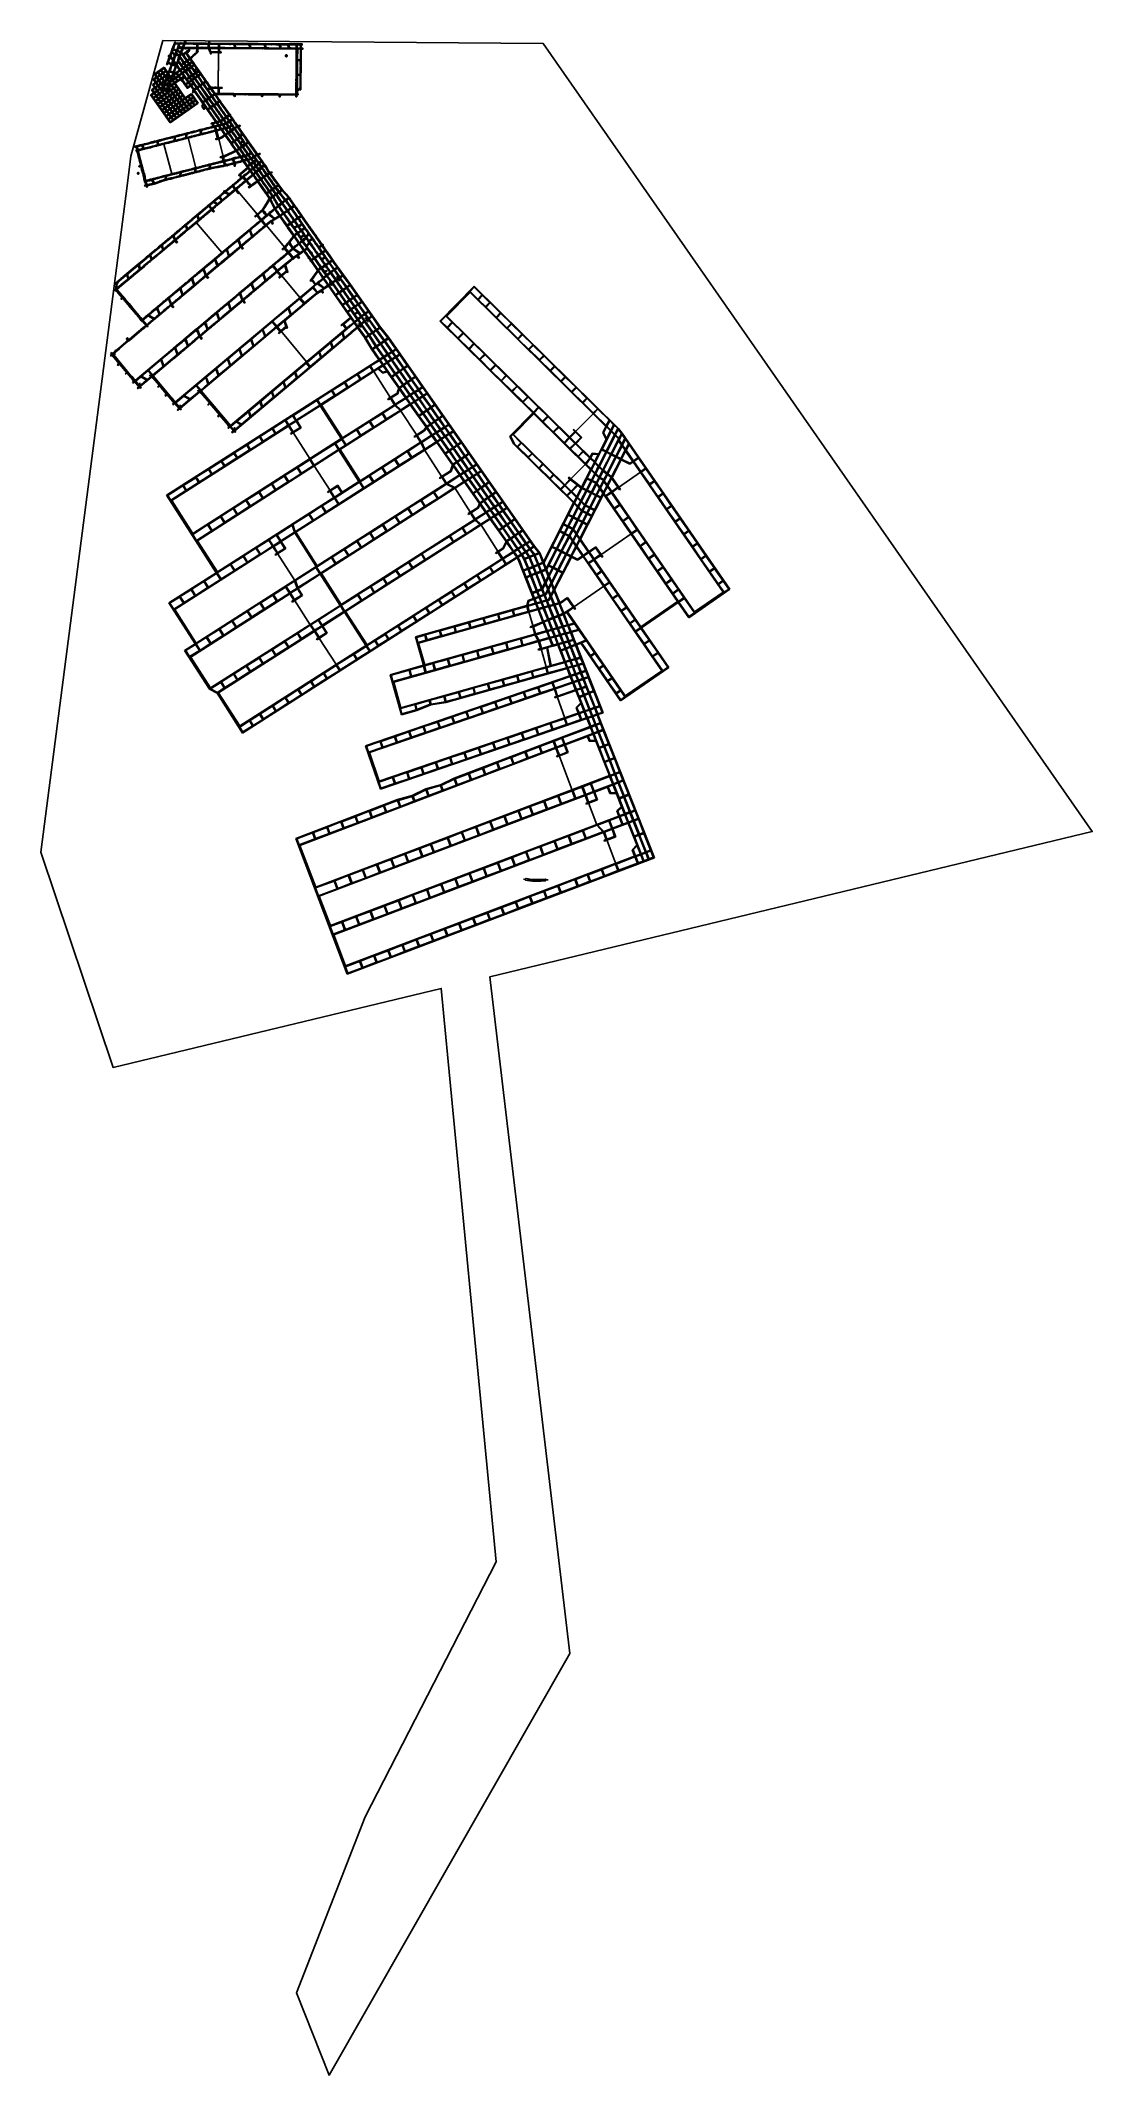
# Model space of a CAD drawing. Header units: inches. Extents: x 1 to 626000, y 0 to 7596230.
# Drawn here: x 619058 to 626000, y 7582791 to 7596230 of the extents above.
import ezdxf

# ---------------------------------------------------------------- set-up
doc = ezdxf.new("R2010")
doc.units = ezdxf.units.IN
doc.header["$MEASUREMENT"] = 0

msp = doc.modelspace()

# ---------------------------------------------------------------- linework, layer by layer
for points in [[(619863, 7596230), (622376, 7596211), (626000, 7591006), (622023, 7590047), (622550, 7585577), (620962, 7582791), (620747, 7583335), (621199, 7584498), (622065, 7586183), (621702, 7589970), (619536, 7589448), (619058, 7590869), (619628, 7595272), (619653, 7595466), (619863, 7596230)], [(620000, 7595998), (620000, 7595999), (619998, 7596002), (619995, 7596005), (619995, 7596005), (619994, 7596007), (619993, 7596007), (619993, 7596008), (619991, 7596010), (619990, 7596009), (619989, 7596009), (619988, 7596010), (619987, 7596011), (619986, 7596013), (619986, 7596013), (619987, 7596014), (619987, 7596015), (619987, 7596017), (619984, 7596020), (619983, 7596021), (619982, 7596023), (619982, 7596025), (619977, 7596032), (619973, 7596037), (619968, 7596044), (619964, 7596050), (619960, 7596056), (619957, 7596061), (619953, 7596065), (619951, 7596069), (619946, 7596076), (619944, 7596075), (619943, 7596075), (619942, 7596071), (619945, 7596069), (619946, 7596069), (619946, 7596067), (619945, 7596064), (619943, 7596064), (619935, 7596067), (619926, 7596071), (619913, 7596076), (619908, 7596077), (619906, 7596078), (619903, 7596079), (619901, 7596081), (619900, 7596081), (619897, 7596080), (619897, 7596080), (619895, 7596076), (619894, 7596072), (619893, 7596072), (619889, 7596073), (619890, 7596076), (619890, 7596076), (619893, 7596085), (619896, 7596094), (619897, 7596097), (619899, 7596102), (619901, 7596105), (619902, 7596110), (619904, 7596117), (619906, 7596120), (619907, 7596124), (619908, 7596126), (619908, 7596126), (619907, 7596126), (619907, 7596127), (619906, 7596126), (619904, 7596126), (619903, 7596127), (619902, 7596129), (619902, 7596131), (619903, 7596131), (619903, 7596132), (619905, 7596132), (619907, 7596133), (619909, 7596133), (619910, 7596135), (619911, 7596136), (619912, 7596137), (619913, 7596138), (619913, 7596140), (619915, 7596145), (619917, 7596149), (619920, 7596159), (619921, 7596161), (619922, 7596164), (619921, 7596165), (619923, 7596169), (619923, 7596171), (619924, 7596174), (619926, 7596178), (619926, 7596178), (619928, 7596181), (619929, 7596182), (619930, 7596186), (619933, 7596193), (619935, 7596196), (619935, 7596198), (619936, 7596202), (619937, 7596204), (619939, 7596208), (619940, 7596212), (619941, 7596215), (619943, 7596219), (619948, 7596217), (619947, 7596215), (619948, 7596215), (619949, 7596213), (619951, 7596214), (619953, 7596214), (619955, 7596214), (619956, 7596214), (619958, 7596214), (619961, 7596214), (619964, 7596214), (619966, 7596214), (619969, 7596214), (619971, 7596214), (619973, 7596214), (619973, 7596214), (619976, 7596213), (619979, 7596214), (619982, 7596216), (619982, 7596215), (619984, 7596215), (619985, 7596215), (619986, 7596214), (619987, 7596215), (619987, 7596214), (619988, 7596214), (619989, 7596214), (619990, 7596214), (619991, 7596214), (619992, 7596214), (619993, 7596214), (619995, 7596214), (619998, 7596213), (619999, 7596213), (620002, 7596214), (620004, 7596214), (620005, 7596215), (620005, 7596216), (620005, 7596216), (620006, 7596217), (620006, 7596218), (620007, 7596220), (620008, 7596222), (620009, 7596225), (620010, 7596225), (620012, 7596224), (620014, 7596224), (620013, 7596222), (620012, 7596219), (620012, 7596217), (620011, 7596216), (620011, 7596214), (620011, 7596214), (620011, 7596213), (620012, 7596213), (620015, 7596213), (620020, 7596213), (620022, 7596214), (620024, 7596213), (620025, 7596213), (620029, 7596213), (620031, 7596213), (620034, 7596213), (620043, 7596213), (620045, 7596213), (620046, 7596213), (620051, 7596213), (620056, 7596213), (620060, 7596213), (620066, 7596213), (620070, 7596213), (620073, 7596213), (620078, 7596213), (620083, 7596213), (620085, 7596213), (620088, 7596213), (620090, 7596213), (620092, 7596213), (620096, 7596213), (620099, 7596213), (620099, 7596213), (620102, 7596213), (620105, 7596213), (620108, 7596213), (620110, 7596213), (620113, 7596213), (620113, 7596213), (620117, 7596213), (620121, 7596213), (620125, 7596214), (620128, 7596213), (620131, 7596213), (620133, 7596213), (620134, 7596213), (620138, 7596213), (620143, 7596213), (620150, 7596213), (620152, 7596213), (620155, 7596212), (620159, 7596212), (620161, 7596212), (620164, 7596212), (620164, 7596212), (620165, 7596215), (620166, 7596217), (620166, 7596218), (620167, 7596220), (620168, 7596222), (620168, 7596222), (620170, 7596222), (620172, 7596221), (620174, 7596220), (620172, 7596215), (620172, 7596214), (620171, 7596213), (620172, 7596212), (620174, 7596212), (620182, 7596212)], [(619928, 7596172), (619897, 7596087)], [(619907, 7596029), (619956, 7596162)], [(619921, 7596159), (619910, 7596131)], [(619943, 7596211), (619912, 7596129)], [(619932, 7596105), (619942, 7596132), (619924, 7596153), (619915, 7596129), (619932, 7596105)], [(619928, 7596180), (619921, 7596159)], [(619945, 7596132), (619923, 7596158)], [(619924, 7596156), (619944, 7596133)], [(619953, 7596162), (619944, 7596137), (619926, 7596158), (619930, 7596170)], [(619940, 7596143), (619939, 7596144), (619937, 7596147), (619935, 7596149), (619933, 7596151), (619931, 7596153), (619930, 7596154), (619926, 7596158), (619926, 7596160), (619927, 7596162), (619928, 7596166), (619929, 7596167), (619930, 7596168), (619932, 7596168), (619934, 7596168), (619936, 7596168)], [(619941, 7596214), (619928, 7596180)], [(619985, 7596153), (619929, 7596174)], [(619942, 7596209), (619930, 7596176)], [(619935, 7596169), (619930, 7596170)], [(619931, 7596173), (619955, 7596164)], [(619933, 7596178), (619932, 7596175)], [(619937, 7596174), (619932, 7596175)], [(619970, 7596207), (619971, 7596208), (619969, 7596208), (619966, 7596208), (619961, 7596209), (619958, 7596209), (619955, 7596208), (619954, 7596208), (619952, 7596208), (619949, 7596208), (619946, 7596206), (619944, 7596204), (619942, 7596202), (619941, 7596198), (619939, 7596194), (619939, 7596192), (619936, 7596184), (619935, 7596182), (619934, 7596180), (619934, 7596178), (619933, 7596178), (619934, 7596177), (619935, 7596176), (619938, 7596174), (619938, 7596174)], [(619945, 7596209), (619933, 7596178)], [(619940, 7596179), (619934, 7596163)], [(619940, 7596167), (619935, 7596169)], [(619940, 7596169), (619936, 7596170)], [(619936, 7596168), (619939, 7596168), (619939, 7596167), (619942, 7596166), (619944, 7596166), (619949, 7596164), (619951, 7596163), (619951, 7596163), (619951, 7596162), (619952, 7596161), (619952, 7596159), (619952, 7596157), (619951, 7596157), (619951, 7596155), (619951, 7596155), (619950, 7596153), (619948, 7596149), (619947, 7596147), (619945, 7596140), (619945, 7596140), (619945, 7596139), (619944, 7596138), (619944, 7596137), (619941, 7596141), (619940, 7596143)], [(619942, 7596172), (619937, 7596174)], [(619941, 7596171), (619937, 7596172)], [(619938, 7596174), (619940, 7596173), (619941, 7596172), (619942, 7596172), (619943, 7596172), (619945, 7596171), (619946, 7596170), (619949, 7596170), (619951, 7596169), (619952, 7596168), (619953, 7596168), (619954, 7596169), (619956, 7596170), (619956, 7596171), (619958, 7596173), (619960, 7596178), (619961, 7596181), (619961, 7596182), (619963, 7596187), (619964, 7596190), (619966, 7596194), (619967, 7596198), (619968, 7596199), (619968, 7596202), (619969, 7596203), (619970, 7596206), (619970, 7596207)], [(619941, 7596171), (619941, 7596171), (619941, 7596171), (619941, 7596171), (619941, 7596171), (619941, 7596171), (619941, 7596171), (619941, 7596171), (619941, 7596170), (619941, 7596170), (619941, 7596170), (619941, 7596170), (619941, 7596170), (619941, 7596170), (619941, 7596170), (619941, 7596170), (619941, 7596170), (619941, 7596170), (619941, 7596170), (619941, 7596170), (619941, 7596169), (619941, 7596169), (619941, 7596169), (619941, 7596169), (619941, 7596169), (619941, 7596169), (619941, 7596169), (619941, 7596169), (619941, 7596169), (619941, 7596169), (619941, 7596169), (619941, 7596169), (619941, 7596169), (619941, 7596169), (619941, 7596169), (619941, 7596168), (619940, 7596168), (619940, 7596168), (619940, 7596168), (619940, 7596168), (619940, 7596168), (619940, 7596168), (619940, 7596168), (619940, 7596168), (619940, 7596168), (619940, 7596169)], [(619953, 7596162), (619940, 7596167)], [(619941, 7596214), (619954, 7596214)], [(619955, 7596167), (619942, 7596172)], [(619943, 7596211), (619943, 7596211)], [(619943, 7596211), (619975, 7596211)], [(619945, 7596132), (619975, 7596211)], [(619945, 7596211), (619973, 7596211)], [(619945, 7596209), (619955, 7596209)], [(619952, 7596143), (619959, 7596160)], [(619953, 7596162), (619953, 7596162)], [(619981, 7596151), (619974, 7596154), (619971, 7596155), (619969, 7596156), (619967, 7596157), (619965, 7596157), (619964, 7596158), (619963, 7596159), (619962, 7596159), (619961, 7596159), (619960, 7596158), (619960, 7596158), (619959, 7596157), (619957, 7596154), (619956, 7596152), (619955, 7596151), (619955, 7596150), (619955, 7596149), (619955, 7596148), (619955, 7596148), (619955, 7596147), (619953, 7596144), (619953, 7596143), (619953, 7596143), (619954, 7596142), (619955, 7596142), (619955, 7596142), (619958, 7596141), (619959, 7596141), (619959, 7596140), (619960, 7596140), (619961, 7596140), (619961, 7596140), (619961, 7596140), (619961, 7596139), (619961, 7596139), (619961, 7596139), (619963, 7596138), (619965, 7596138), (619966, 7596138), (619969, 7596137), (619971, 7596136), (619972, 7596136), (619974, 7596135), (619975, 7596135), (619975, 7596136), (619976, 7596137), (619976, 7596138), (619976, 7596139), (619977, 7596141), (619977, 7596141), (619979, 7596145), (619979, 7596147), (619980, 7596149), (619981, 7596151)], [(619954, 7596214), (619973, 7596214)], [(619955, 7596209), (619970, 7596208)], [(619955, 7596167), (619958, 7596174)], [(619955, 7596167), (619955, 7596167)], [(619957, 7596163), (619957, 7596163)], [(619958, 7596174), (619970, 7596208)], [(619958, 7596165), (619964, 7596181)], [(619959, 7596163), (619983, 7596154)], [(619960, 7596159), (619959, 7596160)], [(619960, 7596165), (619963, 7596172)], [(619962, 7596165), (619960, 7596165)], [(619967, 7596157), (619960, 7596159)], [(619988, 7596180), (619985, 7596180), (619981, 7596181), (619979, 7596181), (619976, 7596180), (619975, 7596180), (619975, 7596180), (619971, 7596179), (619970, 7596178), (619969, 7596178), (619967, 7596177), (619967, 7596177), (619966, 7596177), (619966, 7596176), (619965, 7596176), (619965, 7596176), (619964, 7596174), (619963, 7596173), (619962, 7596168), (619962, 7596168), (619962, 7596167), (619963, 7596167), (619964, 7596165), (619965, 7596164), (619966, 7596164), (619966, 7596163), (619968, 7596162), (619969, 7596162), (619971, 7596161), (619974, 7596160), (619977, 7596159), (619979, 7596158), (619983, 7596156), (619983, 7596159), (619984, 7596159), (619984, 7596160), (619985, 7596163), (619986, 7596166), (619987, 7596167), (619987, 7596168), (619987, 7596168), (619988, 7596169), (619988, 7596170), (619989, 7596171), (619990, 7596175), (619991, 7596177), (619991, 7596179), (619990, 7596179), (619988, 7596180)], [(619968, 7596162), (619962, 7596165)], [(619985, 7596153), (619962, 7596092)], [(619963, 7596172), (619966, 7596179)], [(619964, 7596183), (619996, 7596183)], [(619965, 7596185), (619974, 7596209)], [(619966, 7596183), (619994, 7596183)], [(619966, 7596179), (619966, 7596180)], [(619966, 7596180), (619975, 7596180)], [(619981, 7596152), (619967, 7596157)], [(619968, 7596186), (619972, 7596197)], [(619968, 7596186), (619974, 7596186)], [(619983, 7596157), (619968, 7596162)], [(619976, 7596205), (619975, 7596204), (619975, 7596204), (619975, 7596203), (619975, 7596203), (619975, 7596203), (619975, 7596202), (619974, 7596202), (619974, 7596202), (619974, 7596201), (619974, 7596201), (619973, 7596199), (619972, 7596197), (619972, 7596194), (619969, 7596188), (619969, 7596188), (619971, 7596187), (619973, 7596186), (619975, 7596186), (619978, 7596186), (619982, 7596186), (619984, 7596186), (619987, 7596186), (619990, 7596186), (619993, 7596186), (619994, 7596186), (619994, 7596188), (619996, 7596190), (619997, 7596193), (619998, 7596195), (619999, 7596199), (620000, 7596201)], [(619972, 7596197), (619977, 7596208)], [(619973, 7596214), (619974, 7596214)], [(619974, 7596214), (620004, 7596214)], [(619974, 7596186), (619982, 7596186)], [(619975, 7596211), (619975, 7596211)], [(619975, 7596211), (620167, 7596210)], [(619975, 7596180), (619982, 7596180)], [(620000, 7596201), (620001, 7596203), (620002, 7596206), (620002, 7596208), (619999, 7596208), (619995, 7596208), (619993, 7596208), (619988, 7596208), (619985, 7596209), (619984, 7596209), (619984, 7596209), (619984, 7596209), (619983, 7596209), (619982, 7596209), (619982, 7596208), (619981, 7596209), (619980, 7596208), (619979, 7596208), (619978, 7596207), (619977, 7596206), (619976, 7596205), (619976, 7596205), (619976, 7596205)], [(619977, 7596211), (620005, 7596211)], [(619977, 7596208), (619980, 7596208)], [(619978, 7596179), (619978, 7596179), (619978, 7596179), (619978, 7596179), (619978, 7596179), (619978, 7596179), (619978, 7596179), (619978, 7596178), (619978, 7596178), (619978, 7596178), (619978, 7596178), (619978, 7596178), (619978, 7596178), (619979, 7596178), (619979, 7596178), (619979, 7596178), (619979, 7596178), (619979, 7596178), (619979, 7596178), (619979, 7596178), (619980, 7596178), (619980, 7596178), (619980, 7596178), (619980, 7596178), (619980, 7596178), (619980, 7596178), (619980, 7596178), (619980, 7596178), (619981, 7596178), (619981, 7596178), (619981, 7596178), (619981, 7596178), (619981, 7596178), (619981, 7596178), (619981, 7596179), (619981, 7596179), (619981, 7596179), (619981, 7596179), (619981, 7596179), (619981, 7596179), (619981, 7596179), (619981, 7596179), (619981, 7596180), (619981, 7596180), (619981, 7596180), (619981, 7596180), (619981, 7596180)], [(619980, 7596208), (620003, 7596208)], [(619984, 7596188), (619984, 7596188), (619984, 7596188), (619984, 7596188), (619984, 7596188), (619984, 7596189), (619984, 7596189), (619983, 7596189), (619983, 7596189), (619983, 7596189), (619983, 7596189), (619983, 7596189), (619983, 7596189), (619983, 7596189), (619983, 7596189), (619983, 7596189), (619982, 7596189), (619982, 7596189), (619982, 7596189), (619982, 7596189), (619982, 7596189), (619982, 7596189), (619982, 7596189), (619981, 7596189), (619981, 7596189), (619981, 7596189), (619981, 7596189), (619981, 7596189), (619981, 7596189), (619981, 7596189), (619981, 7596189), (619981, 7596189), (619980, 7596189), (619980, 7596189), (619980, 7596189), (619980, 7596189), (619980, 7596188), (619980, 7596188), (619980, 7596188), (619980, 7596188), (619980, 7596188), (619980, 7596188), (619980, 7596188), (619980, 7596187), (619980, 7596187), (619980, 7596187), (619980, 7596187)], [(619980, 7596187), (619981, 7596180)], [(619982, 7596186), (619994, 7596186)], [(619992, 7596180), (619982, 7596180)], [(619984, 7596156), (619983, 7596157)], [(619988, 7596169), (619984, 7596156)], [(619996, 7596183), (619985, 7596153)], [(619985, 7596153), (619985, 7596153)], [(620395, 7595566), (619985, 7596153)], [(619986, 7596155), (619996, 7596181)], [(619989, 7596171), (619988, 7596169)], [(619993, 7596166), (619988, 7596153)], [(619997, 7596140), (619988, 7596153)], [(619988, 7596153), (619988, 7596153)], [(619992, 7596180), (619989, 7596172)], [(620034, 7596166), (620034, 7596168), (620034, 7596171), (620034, 7596172), (620034, 7596173), (620034, 7596173), (620034, 7596174), (620034, 7596174), (620033, 7596175), (620032, 7596176), (620032, 7596176), (620031, 7596177), (620022, 7596177), (620018, 7596177), (620017, 7596176), (620014, 7596176), (620012, 7596176), (620009, 7596177), (620006, 7596178), (620004, 7596179), (620003, 7596179), (620001, 7596179), (619998, 7596179), (619998, 7596178), (619996, 7596172), (619996, 7596170), (619993, 7596165), (619993, 7596165), (619992, 7596164), (619992, 7596163), (619991, 7596161), (619991, 7596161), (619990, 7596158), (619989, 7596156), (619989, 7596154), (619989, 7596152), (619990, 7596151), (619990, 7596150), (619991, 7596149), (619992, 7596148), (619994, 7596146), (619994, 7596145), (619995, 7596145), (619996, 7596144), (619997, 7596143), (619999, 7596143), (620000, 7596143), (620002, 7596144), (620004, 7596144), (620004, 7596144), (620007, 7596146), (620011, 7596150), (620014, 7596152), (620016, 7596153), (620018, 7596155), (620019, 7596155), (620022, 7596158), (620025, 7596160), (620029, 7596162), (620033, 7596165), (620034, 7596166)], [(619989, 7596172), (619989, 7596171)], [(619991, 7596178), (619992, 7596180)], [(619992, 7596180), (619992, 7596180)], [(619994, 7596168), (619993, 7596166)], [(619997, 7596192), (619994, 7596186)], [(619994, 7596186), (619997, 7596191)], [(619998, 7596179), (619994, 7596170)], [(619994, 7596170), (619994, 7596168)], [(620012, 7596225), (619996, 7596183)], [(619996, 7596182), (620091, 7596181)], [(619997, 7596185), (620006, 7596209)], [(619997, 7596191), (620003, 7596208)], [(620034, 7596166), (619997, 7596140)], [(620037, 7596165), (619997, 7596137)], [(620035, 7596182), (619998, 7596182)], [(620005, 7596179), (619998, 7596179)], [(620002, 7596189), (620000, 7596185)], [(620000, 7596185), (620001, 7596185)], [(620089, 7596198), (620090, 7596198), (620089, 7596197), (620089, 7596195), (620089, 7596195), (620089, 7596192), (620089, 7596190), (620089, 7596189), (620089, 7596186), (620089, 7596185), (620089, 7596185), (620089, 7596184), (620088, 7596184), (620088, 7596184), (620087, 7596184), (620084, 7596184), (620081, 7596184), (620080, 7596184), (620078, 7596184), (620072, 7596184), (620065, 7596184), (620061, 7596184), (620057, 7596184), (620051, 7596184), (620048, 7596184), (620045, 7596184), (620037, 7596185), (620031, 7596185), (620025, 7596185), (620023, 7596185), (620021, 7596185), (620019, 7596185), (620013, 7596185), (620011, 7596185), (620010, 7596185), (620009, 7596185), (620009, 7596185), (620006, 7596185), (620003, 7596185), (620001, 7596185), (620002, 7596187), (620002, 7596187), (620002, 7596187), (620002, 7596188), (620002, 7596188), (620003, 7596189), (620003, 7596189), (620003, 7596190), (620003, 7596190), (620003, 7596190), (620002, 7596191), (620003, 7596191), (620003, 7596192), (620004, 7596193), (620004, 7596193), (620004, 7596194), (620004, 7596195), (620005, 7596197), (620006, 7596199), (620006, 7596200), (620006, 7596200), (620007, 7596201), (620007, 7596201), (620007, 7596201), (620007, 7596202), (620008, 7596202), (620008, 7596203), (620009, 7596203), (620009, 7596204), (620010, 7596205), (620011, 7596205), (620012, 7596206), (620013, 7596207), (620014, 7596208), (620014, 7596208), (620016, 7596208), (620017, 7596208), (620017, 7596208), (620019, 7596208), (620020, 7596208), (620021, 7596208), (620024, 7596208), (620027, 7596208), (620028, 7596208), (620032, 7596208), (620034, 7596208), (620037, 7596208), (620039, 7596208), (620039, 7596208), (620042, 7596208), (620044, 7596208), (620049, 7596208), (620050, 7596208), (620052, 7596208), (620056, 7596208), (620061, 7596208), (620065, 7596207), (620068, 7596207), (620070, 7596207), (620072, 7596207), (620075, 7596207), (620077, 7596207), (620081, 7596207), (620082, 7596207), (620084, 7596207), (620085, 7596206), (620086, 7596205), (620087, 7596204), (620088, 7596203), (620088, 7596202), (620089, 7596200), (620089, 7596198)], [(620001, 7596185), (620012, 7596185)], [(620005, 7596198), (620002, 7596189)], [(620003, 7596208), (620003, 7596208)], [(620004, 7596214), (620009, 7596226)], [(620006, 7596200), (620005, 7596198)], [(620011, 7596177), (620005, 7596179)], [(620008, 7596208), (620006, 7596202)], [(620006, 7596202), (620006, 7596200)], [(620008, 7596208), (620016, 7596208)], [(620009, 7596226), (620015, 7596224)], [(620009, 7596211), (620090, 7596210)], [(620011, 7596214), (620015, 7596224)], [(620011, 7596214), (620016, 7596213)], [(620011, 7596177), (620034, 7596177)], [(620012, 7596185), (620025, 7596185)], [(620016, 7596213), (620045, 7596213)], [(620016, 7596208), (620044, 7596208)], [(620018, 7596152), (620035, 7596163)], [(620039, 7596163), (620020, 7596150)], [(620088, 7596178), (620086, 7596178), (620084, 7596178), (620075, 7596178), (620062, 7596178), (620062, 7596177), (620059, 7596177), (620056, 7596177), (620052, 7596178), (620048, 7596178), (620044, 7596178), (620042, 7596178), (620041, 7596177), (620041, 7596175), (620042, 7596173), (620041, 7596173), (620042, 7596172), (620041, 7596171), (620042, 7596171), (620040, 7596170), (620040, 7596170), (620039, 7596170), (620039, 7596169), (620039, 7596167), (620039, 7596166), (620039, 7596164), (620039, 7596164), (620040, 7596164), (620038, 7596162), (620037, 7596161), (620033, 7596159), (620031, 7596157), (620025, 7596153), (620022, 7596151), (620022, 7596148), (620023, 7596147), (620025, 7596144), (620028, 7596139), (620032, 7596133), (620035, 7596129), (620039, 7596124), (620041, 7596121), (620042, 7596120), (620043, 7596119), (620045, 7596118), (620046, 7596117), (620047, 7596117), (620048, 7596117), (620049, 7596118), (620051, 7596120), (620059, 7596128), (620061, 7596130), (620064, 7596133), (620068, 7596137), (620072, 7596139), (620076, 7596144), (620078, 7596146), (620082, 7596150), (620084, 7596152), (620086, 7596153), (620085, 7596154), (620086, 7596154), (620087, 7596156), (620087, 7596159), (620088, 7596164), (620088, 7596167), (620089, 7596168), (620089, 7596173), (620089, 7596177), (620088, 7596178)], [(620027, 7596163), (620027, 7596163), (620026, 7596163), (620026, 7596163), (620026, 7596163), (620026, 7596163), (620026, 7596163), (620026, 7596163), (620026, 7596163), (620025, 7596163), (620025, 7596163), (620025, 7596163), (620025, 7596163), (620025, 7596163), (620025, 7596163), (620025, 7596163), (620025, 7596163), (620025, 7596163), (620024, 7596163), (620024, 7596163), (620024, 7596163), (620024, 7596163), (620024, 7596162), (620024, 7596162), (620024, 7596162), (620024, 7596162), (620024, 7596162), (620024, 7596162), (620024, 7596162), (620024, 7596161), (620024, 7596161), (620024, 7596161), (620024, 7596161), (620024, 7596161), (620024, 7596161), (620024, 7596161), (620024, 7596161), (620024, 7596160), (620024, 7596160), (620024, 7596160), (620024, 7596160), (620024, 7596160), (620024, 7596160), (620025, 7596160), (620025, 7596160), (620025, 7596160), (620025, 7596160)], [(620025, 7596185), (620089, 7596184)], [(620025, 7596160), (620031, 7596156)], [(620029, 7596153), (620030, 7596153), (620030, 7596153), (620030, 7596153), (620030, 7596153), (620030, 7596153), (620030, 7596153), (620030, 7596153), (620030, 7596153), (620031, 7596153), (620031, 7596153), (620031, 7596153), (620031, 7596153), (620031, 7596153), (620031, 7596153), (620031, 7596153), (620031, 7596153), (620032, 7596153), (620032, 7596153), (620032, 7596153), (620032, 7596153), (620032, 7596153), (620032, 7596154), (620032, 7596154), (620032, 7596154), (620032, 7596154), (620032, 7596154), (620032, 7596154), (620032, 7596154), (620032, 7596154), (620032, 7596155), (620032, 7596155), (620032, 7596155), (620032, 7596155), (620032, 7596155), (620032, 7596155), (620032, 7596155), (620032, 7596156), (620032, 7596156), (620032, 7596156), (620032, 7596156), (620032, 7596156), (620032, 7596156), (620032, 7596156), (620031, 7596156), (620031, 7596156), (620031, 7596156)], [(620034, 7596167), (620034, 7596177)], [(620034, 7596167), (620034, 7596166)], [(620037, 7596182), (620037, 7596165)], [(620037, 7596182), (620037, 7596182)], [(620037, 7596180), (620037, 7596167)], [(620039, 7596182), (620089, 7596181)], [(620041, 7596172), (620039, 7596170)], [(620039, 7596170), (620039, 7596167)], [(620039, 7596167), (620039, 7596163)], [(620041, 7596178), (620041, 7596172)], [(620041, 7596178), (620089, 7596177)], [(620044, 7596208), (620071, 7596208)], [(620045, 7596213), (620071, 7596213)], [(620045, 7596114), (620089, 7596157)], [(620091, 7596155), (620047, 7596112)], [(620192, 7596151), (620190, 7596151), (620187, 7596150), (620186, 7596150), (620185, 7596149), (620183, 7596148), (620181, 7596147), (620179, 7596147), (620178, 7596148), (620178, 7596149), (620177, 7596149), (620177, 7596150), (620176, 7596152), (620176, 7596153), (620176, 7596154), (620174, 7596158), (620173, 7596160), (620167, 7596174), (620164, 7596177), (620163, 7596178), (620161, 7596178), (620153, 7596179), (620148, 7596179), (620145, 7596179), (620140, 7596179), (620137, 7596179), (620134, 7596179), (620132, 7596179), (620127, 7596179), (620123, 7596179), (620119, 7596179), (620115, 7596179), (620112, 7596179), (620108, 7596179), (620106, 7596179), (620104, 7596179), (620102, 7596179), (620098, 7596179), (620096, 7596179), (620095, 7596178), (620095, 7596178), (620095, 7596173), (620094, 7596168), (620094, 7596163), (620093, 7596161), (620094, 7596161), (620096, 7596159), (620098, 7596157), (620094, 7596154), (620090, 7596150), (620086, 7596147), (620085, 7596146), (620083, 7596143), (620082, 7596142), (620075, 7596136), (620065, 7596126), (620059, 7596120), (620058, 7596119), (620052, 7596114), (620049, 7596110), (620048, 7596110), (620049, 7596109), (620050, 7596108), (620051, 7596107), (620053, 7596103), (620060, 7596094), (620066, 7596086), (620070, 7596079), (620073, 7596075), (620075, 7596071), (620077, 7596069), (620079, 7596066), (620082, 7596062), (620085, 7596058), (620092, 7596047), (620096, 7596041), (620099, 7596037), (620103, 7596031), (620110, 7596021), (620116, 7596012)], [(620090, 7596154), (620048, 7596114)], [(620049, 7596110), (620094, 7596154)], [(620071, 7596213), (620101, 7596213)], [(620071, 7596208), (620089, 7596208)], [(620089, 7596184), (620089, 7596208)], [(620089, 7596157), (620089, 7596177)], [(620091, 7596182), (620092, 7596210)], [(620092, 7596208), (620091, 7596183)], [(620091, 7596182), (620166, 7596182)], [(620091, 7596155), (620091, 7596182)], [(620091, 7596181), (620091, 7596181)], [(620091, 7596181), (620091, 7596181)], [(620091, 7596181), (620091, 7596181)], [(620091, 7596179), (620091, 7596157)], [(620091, 7596155), (620091, 7596155)], [(620092, 7596210), (620092, 7596210)], [(620093, 7596182), (620164, 7596182)], [(620094, 7596210), (620165, 7596210)], [(620094, 7596207), (620101, 7596207)], [(620094, 7596185), (620094, 7596207)], [(620094, 7596185), (620164, 7596184)], [(620094, 7596179), (620165, 7596179)], [(620094, 7596154), (620094, 7596179)], [(620163, 7596202), (620163, 7596201), (620164, 7596200), (620164, 7596199), (620164, 7596197), (620164, 7596191), (620164, 7596189), (620163, 7596187), (620163, 7596186), (620161, 7596185), (620161, 7596185), (620160, 7596185), (620159, 7596185), (620150, 7596185), (620146, 7596185), (620145, 7596185), (620140, 7596185), (620137, 7596185), (620133, 7596185), (620130, 7596185), (620126, 7596185), (620122, 7596186), (620117, 7596185), (620113, 7596185), (620106, 7596184), (620105, 7596184), (620104, 7596184), (620101, 7596184), (620099, 7596184), (620098, 7596184), (620097, 7596184), (620096, 7596185), (620095, 7596186), (620095, 7596187), (620095, 7596190), (620095, 7596191), (620095, 7596193), (620095, 7596195), (620095, 7596195), (620095, 7596196), (620095, 7596197), (620095, 7596199), (620095, 7596200), (620095, 7596200), (620095, 7596201), (620095, 7596202), (620095, 7596203), (620095, 7596204), (620096, 7596206), (620097, 7596207), (620097, 7596208), (620103, 7596207), (620107, 7596207), (620110, 7596207), (620111, 7596207), (620112, 7596207), (620114, 7596207), (620116, 7596207), (620118, 7596207), (620121, 7596207), (620126, 7596207), (620128, 7596207), (620132, 7596207), (620133, 7596207), (620139, 7596207), (620141, 7596207), (620145, 7596207), (620150, 7596207), (620155, 7596207), (620158, 7596206), (620160, 7596205), (620161, 7596204), (620162, 7596204), (620162, 7596203), (620163, 7596202)], [(620101, 7596213), (620136, 7596213)], [(620101, 7596207), (620120, 7596207)], [(620120, 7596207), (620164, 7596207)], [(620136, 7596213), (620164, 7596212)], [(620164, 7596212), (620169, 7596223)], [(620164, 7596207), (620164, 7596184)], [(620165, 7596179), (620177, 7596153)], [(620167, 7596210), (620166, 7596182)], [(620167, 7596208), (620166, 7596184)], [(620166, 7596182), (620179, 7596154)], [(620166, 7596182), (620166, 7596182)], [(620166, 7596182), (620700, 7596178)], [(620167, 7596210), (620172, 7596221)], [(620167, 7596211), (620171, 7596220)], [(620167, 7596210), (620264, 7596209)], [(620167, 7596210), (620167, 7596210)], [(620167, 7596180), (620178, 7596155)], [(620168, 7596182), (620232, 7596181)], [(620169, 7596223), (620175, 7596220)], [(620169, 7596210), (620232, 7596209)], [(620169, 7596207), (620169, 7596184)], [(620169, 7596207), (620231, 7596207)], [(620182, 7596207), (620174, 7596207), (620173, 7596207), (620171, 7596204), (620169, 7596201), (620169, 7596198), (620169, 7596197), (620169, 7596192), (620169, 7596191), (620170, 7596190), (620170, 7596188), (620171, 7596187), (620172, 7596186), (620173, 7596186), (620174, 7596185), (620175, 7596185), (620176, 7596185), (620178, 7596184), (620182, 7596184)], [(620169, 7596184), (620231, 7596184)], [(620171, 7596212), (620175, 7596220)], [(620171, 7596212), (620263, 7596212)], [(620171, 7596179), (620231, 7596179)], [(620171, 7596179), (620180, 7596159)], [(620182, 7596179), (620181, 7596179), (620172, 7596179), (620171, 7596178), (620172, 7596177), (620181, 7596156), (620192, 7596156)], [(620177, 7596153), (620177, 7596146)], [(620179, 7596154), (620249, 7596153)], [(620179, 7596154), (620180, 7596147)], [(620180, 7596216), (620180, 7596203)], [(620184, 7596156), (620180, 7596159)], [(620181, 7596188), (620181, 7596175)], [(620181, 7596153), (620232, 7596153)], [(620182, 7596212), (620183, 7596212), (620191, 7596212), (620197, 7596212), (620206, 7596212), (620213, 7596212), (620216, 7596212), (620218, 7596212), (620227, 7596212), (620231, 7596212), (620237, 7596212), (620239, 7596212), (620242, 7596212), (620244, 7596212), (620246, 7596212), (620248, 7596212), (620250, 7596212), (620253, 7596212), (620255, 7596212), (620259, 7596212), (620263, 7596212), (620267, 7596211), (620274, 7596211), (620278, 7596211), (620286, 7596211), (620298, 7596211), (620309, 7596211), (620315, 7596211), (620326, 7596211), (620333, 7596211), (620335, 7596211), (620343, 7596211), (620348, 7596211), (620357, 7596211), (620364, 7596211), (620375, 7596210), (620379, 7596210), (620383, 7596210), (620387, 7596210), (620388, 7596211), (620393, 7596210), (620396, 7596210), (620403, 7596210), (620404, 7596210), (620410, 7596210), (620411, 7596210), (620415, 7596210), (620415, 7596210), (620421, 7596210), (620423, 7596210), (620424, 7596210), (620426, 7596210), (620434, 7596210), (620435, 7596210), (620442, 7596210), (620443, 7596210), (620445, 7596210), (620453, 7596210), (620457, 7596210), (620458, 7596210), (620467, 7596210), (620473, 7596210), (620479, 7596210), (620484, 7596210), (620488, 7596210), (620494, 7596209), (620499, 7596210), (620506, 7596209), (620513, 7596209), (620514, 7596209), (620519, 7596209), (620524, 7596209), (620529, 7596209), (620532, 7596209), (620536, 7596209), (620545, 7596210), (620553, 7596209), (620558, 7596209), (620562, 7596209), (620566, 7596209), (620574, 7596209), (620587, 7596209), (620590, 7596209), (620596, 7596209), (620600, 7596209), (620603, 7596209), (620604, 7596209), (620604, 7596209), (620613, 7596209), (620618, 7596209), (620625, 7596209), (620631, 7596208), (620636, 7596208), (620653, 7596208), (620660, 7596208), (620663, 7596208), (620663, 7596208), (620666, 7596208), (620677, 7596209), (620693, 7596208), (620704, 7596208), (620708, 7596208), (620711, 7596208), (620727, 7596208), (620727, 7596208), (620732, 7596208), (620735, 7596208), (620739, 7596208), (620743, 7596208), (620747, 7596208), (620751, 7596208), (620756, 7596208), (620759, 7596208), (620762, 7596208), (620765, 7596208), (620770, 7596208), (620775, 7596207), (620784, 7596207), (620784, 7596207), (620784, 7596207), (620784, 7596202), (620784, 7596202), (620781, 7596202), (620780, 7596202), (620779, 7596202), (620779, 7596199), (620779, 7596198), (620779, 7596197), (620779, 7596197), (620778, 7596196), (620778, 7596195), (620778, 7596193), (620778, 7596188), (620778, 7596184), (620778, 7596182), (620778, 7596181), (620778, 7596180), (620779, 7596180), (620779, 7596180), (620784, 7596180), (620789, 7596179), (620789, 7596178), (620789, 7596176), (620789, 7596174), (620786, 7596174), (620779, 7596175), (620779, 7596174), (620777, 7596173), (620777, 7596169), (620777, 7596165), (620778, 7596159), (620778, 7596157), (620778, 7596156), (620778, 7596150), (620777, 7596147), (620777, 7596141), (620777, 7596135), (620777, 7596129), (620777, 7596114), (620777, 7596108), (620777, 7596105), (620777, 7596102), (620777, 7596100), (620777, 7596096), (620777, 7596094), (620777, 7596093), (620777, 7596085), (620777, 7596081), (620777, 7596074), (620777, 7596064), (620777, 7596059), (620777, 7596047), (620776, 7596034), (620776, 7596030), (620776, 7596025), (620776, 7596021), (620776, 7596012), (620776, 7596005), (620776, 7596002), (620776, 7595999), (620776, 7595995), (620776, 7595985), (620776, 7595980), (620776, 7595973), (620776, 7595968), (620775, 7595958), (620775, 7595951), (620775, 7595944), (620776, 7595940), (620776, 7595936), (620776, 7595931), (620776, 7595928), (620776, 7595923), (620776, 7595920), (620776, 7595918), (620776, 7595914), (620775, 7595910), (620775, 7595908), (620775, 7595906), (620774, 7595906), (620772, 7595906), (620770, 7595907), (620770, 7595907), (620769, 7595908), (620768, 7595908), (620767, 7595907), (620766, 7595907), (620764, 7595906), (620762, 7595904), (620758, 7595902), (620755, 7595900), (620754, 7595899), (620754, 7595899), (620754, 7595898), (620753, 7595897), (620753, 7595897), (620753, 7595896), (620753, 7595896), (620752, 7595893), (620753, 7595891), (620753, 7595890), (620753, 7595888), (620753, 7595886), (620754, 7595884), (620754, 7595882), (620754, 7595878), (620754, 7595878), (620754, 7595877), (620754, 7595877), (620756, 7595877), (620756, 7595877), (620758, 7595877), (620758, 7595875), (620758, 7595872), (620757, 7595871), (620756, 7595871), (620754, 7595871), (620754, 7595871), (620751, 7595870), (620749, 7595870), (620748, 7595870), (620748, 7595866), (620748, 7595864), (620748, 7595861), (620748, 7595859), (620748, 7595859), (620743, 7595859), (620743, 7595869), (620743, 7595869), (620742, 7595869), (620740, 7595871), (620739, 7595871), (620739, 7595871), (620738, 7595871), (620732, 7595871), (620730, 7595871), (620720, 7595871), (620715, 7595871), (620714, 7595871), (620707, 7595872), (620704, 7595872), (620700, 7595871), (620693, 7595872), (620686, 7595872), (620682, 7595872), (620678, 7595872), (620676, 7595872), (620673, 7595872), (620668, 7595872), (620663, 7595872), (620661, 7595872), (620658, 7595872), (620657, 7595872), (620653, 7595872), (620650, 7595872), (620647, 7595872), (620645, 7595871), (620643, 7595871), (620642, 7595870), (620641, 7595868), (620639, 7595864), (620639, 7595863), (620639, 7595862), (620639, 7595859), (620637, 7595859), (620634, 7595858), (620633, 7595860), (620633, 7595863), (620633, 7595865), (620632, 7595867), (620632, 7595869), (620632, 7595870), (620631, 7595871), (620631, 7595872), (620628, 7595872), (620627, 7595872), (620618, 7595872), (620608, 7595872), (620608, 7595872), (620603, 7595872), (620600, 7595872), (620599, 7595872), (620598, 7595872), (620594, 7595872), (620590, 7595872), (620587, 7595872), (620583, 7595872), (620582, 7595872), (620579, 7595872), (620574, 7595873), (620569, 7595872), (620564, 7595872), (620554, 7595872), (620547, 7595873), (620540, 7595873), (620537, 7595873), (620535, 7595873), (620534, 7595873), (620533, 7595873), (620532, 7595872), (620531, 7595872), (620531, 7595872), (620530, 7595871), (620528, 7595869), (620520, 7595861), (620518, 7595862), (620517, 7595863), (620515, 7595863), (620520, 7595870), (620520, 7595871), (620520, 7595872), (620520, 7595872), (620519, 7595873), (620518, 7595873), (620512, 7595873), (620504, 7595873), (620499, 7595873), (620496, 7595873), (620494, 7595873), (620492, 7595873), (620490, 7595873), (620489, 7595873), (620486, 7595873), (620483, 7595873), (620480, 7595873), (620480, 7595873), (620473, 7595873), (620473, 7595873), (620472, 7595873), (620471, 7595873), (620469, 7595873), (620467, 7595873), (620465, 7595873), (620463, 7595873), (620461, 7595874), (620457, 7595874), (620451, 7595874), (620447, 7595874), (620443, 7595873), (620438, 7595873), (620435, 7595873), (620431, 7595873), (620430, 7595873), (620427, 7595874), (620426, 7595873), (620426, 7595873), (620422, 7595874), (620419, 7595874), (620419, 7595874), (620417, 7595874), (620414, 7595873), (620409, 7595874), (620405, 7595873), (620398, 7595874), (620396, 7595874), (620385, 7595874), (620376, 7595874), (620371, 7595874), (620367, 7595874), (620366, 7595874), (620358, 7595874), (620354, 7595874), (620351, 7595874), (620346, 7595874), (620343, 7595874), (620339, 7595874), (620338, 7595874), (620338, 7595873), (620337, 7595871), (620338, 7595869), (620340, 7595867), (620342, 7595863), (620338, 7595860), (620330, 7595872), (620328, 7595873), (620326, 7595874), (620323, 7595874), (620316, 7595874), (620312, 7595874), (620301, 7595874), (620300, 7595874), (620293, 7595874), (620281, 7595874), (620277, 7595875), (620269, 7595875), (620263, 7595875), (620255, 7595875), (620250, 7595875), (620249, 7595875), (620246, 7595875), (620246, 7595875), (620243, 7595875), (620243, 7595875), (620241, 7595875), (620239, 7595875), (620239, 7595875), (620238, 7595875), (620237, 7595875), (620236, 7595875), (620232, 7595875), (620229, 7595875), (620227, 7595875), (620221, 7595875), (620219, 7595875), (620219, 7595875)], [(620182, 7596184), (620188, 7596184), (620195, 7596184), (620204, 7596184), (620206, 7596184), (620211, 7596184), (620217, 7596184), (620220, 7596184), (620226, 7596184), (620227, 7596184), (620228, 7596184), (620230, 7596185), (620231, 7596185), (620231, 7596188), (620231, 7596194), (620231, 7596198), (620231, 7596200), (620231, 7596201), (620231, 7596202), (620230, 7596202), (620229, 7596203), (620229, 7596204), (620228, 7596205), (620228, 7596205), (620226, 7596206), (620225, 7596206), (620223, 7596207), (620219, 7596207), (620210, 7596207), (620193, 7596207), (620188, 7596207), (620182, 7596207), (620182, 7596207)], [(620231, 7596178), (620227, 7596179), (620220, 7596179), (620211, 7596179), (620206, 7596179), (620203, 7596179), (620197, 7596179), (620191, 7596179), (620186, 7596179), (620182, 7596179)], [(620183, 7596216), (620183, 7596203)], [(620184, 7596188), (620184, 7596175)], [(620184, 7596156), (620231, 7596156)], [(620190, 7596160), (620190, 7596147)], [(620192, 7596156), (620192, 7596156), (620203, 7596156), (620208, 7596156), (620216, 7596156), (620222, 7596156), (620225, 7596156), (620227, 7596158), (620229, 7596159), (620230, 7596160), (620231, 7596162)], [(620193, 7596160), (620193, 7596147)], [(620246, 7595880), (620248, 7595881), (620251, 7595881), (620254, 7595880), (620257, 7595880), (620259, 7595880), (620267, 7595880), (620271, 7595880), (620276, 7595880), (620279, 7595880), (620284, 7595880), (620290, 7595880), (620295, 7595880), (620300, 7595880), (620300, 7595880), (620304, 7595880), (620307, 7595880), (620312, 7595880), (620314, 7595880), (620318, 7595880), (620322, 7595880), (620325, 7595880), (620326, 7595880), (620328, 7595880), (620331, 7595880), (620336, 7595879), (620341, 7595879), (620359, 7595879), (620366, 7595879), (620366, 7595879), (620376, 7595879), (620380, 7595879), (620392, 7595879), (620397, 7595879), (620401, 7595879), (620405, 7595879), (620410, 7595879), (620413, 7595879), (620416, 7595879), (620417, 7595879), (620419, 7595879), (620419, 7595879), (620423, 7595879), (620426, 7595879), (620426, 7595879), (620430, 7595879), (620432, 7595879), (620434, 7595879), (620435, 7595879), (620436, 7595879), (620439, 7595879), (620440, 7595879), (620443, 7595879), (620447, 7595879), (620453, 7595879), (620457, 7595879), (620459, 7595879), (620463, 7595879), (620463, 7595879), (620465, 7595879), (620468, 7595879), (620471, 7595879), (620472, 7595879), (620473, 7595879), (620474, 7595879), (620477, 7595879), (620480, 7595879), (620480, 7595879), (620483, 7595879), (620485, 7595879), (620489, 7595879), (620489, 7595879), (620490, 7595879), (620491, 7595879), (620492, 7595879), (620494, 7595879), (620496, 7595878), (620497, 7595878), (620499, 7595878), (620499, 7595878), (620508, 7595878), (620514, 7595878), (620520, 7595878), (620522, 7595878), (620526, 7595878), (620532, 7595878), (620534, 7595878), (620535, 7595878), (620539, 7595878), (620544, 7595878), (620547, 7595878), (620552, 7595878), (620558, 7595878), (620562, 7595878), (620566, 7595878), (620570, 7595878), (620574, 7595878), (620578, 7595878), (620581, 7595878), (620582, 7595878), (620585, 7595878), (620587, 7595878), (620594, 7595878), (620598, 7595878), (620600, 7595878), (620602, 7595878), (620605, 7595878), (620607, 7595878), (620608, 7595878), (620622, 7595878), (620625, 7595878), (620644, 7595877), (620650, 7595877), (620650, 7595877), (620655, 7595877), (620657, 7595877), (620663, 7595877), (620668, 7595877), (620675, 7595877), (620678, 7595877), (620682, 7595877), (620686, 7595877), (620693, 7595877), (620704, 7595877), (620706, 7595877), (620715, 7595877), (620715, 7595877), (620724, 7595877), (620732, 7595877), (620733, 7595876), (620737, 7595877), (620739, 7595877), (620740, 7595877), (620742, 7595879), (620743, 7595880), (620743, 7595892), (620743, 7595896), (620743, 7595901), (620743, 7595905), (620743, 7595910), (620743, 7595910), (620742, 7595912), (620741, 7595915), (620741, 7595916), (620741, 7595917), (620741, 7595920), (620741, 7595922), (620741, 7595925), (620741, 7595930), (620741, 7595939), (620741, 7595944), (620742, 7595947), (620742, 7595948), (620743, 7595950), (620743, 7595952), (620744, 7595957), (620743, 7595969), (620743, 7595973), (620744, 7595978), (620744, 7595979), (620744, 7595984), (620744, 7595990), (620744, 7595995), (620744, 7596002), (620744, 7596009), (620744, 7596015), (620744, 7596021), (620744, 7596024), (620744, 7596029), (620744, 7596032), (620744, 7596037), (620744, 7596042), (620744, 7596046), (620744, 7596051), (620744, 7596068), (620744, 7596085), (620745, 7596090), (620745, 7596098), (620744, 7596105), (620745, 7596112), (620745, 7596120), (620745, 7596138), (620745, 7596143), (620745, 7596146), (620745, 7596148), (620745, 7596149), (620745, 7596149), (620744, 7596150), (620744, 7596150), (620744, 7596151), (620744, 7596153), (620744, 7596156), (620744, 7596165), (620744, 7596169), (620744, 7596171), (620744, 7596175), (620736, 7596175), (620730, 7596175), (620725, 7596175), (620720, 7596175), (620717, 7596175), (620716, 7596175), (620713, 7596175), (620711, 7596175), (620704, 7596175), (620701, 7596175), (620698, 7596175), (620688, 7596175), (620682, 7596175), (620675, 7596175), (620673, 7596175), (620673, 7596175), (620664, 7596175), (620655, 7596175), (620650, 7596175), (620647, 7596175), (620641, 7596175), (620634, 7596176), (620625, 7596176), (620619, 7596176), (620612, 7596176), (620604, 7596176), (620603, 7596176), (620600, 7596176), (620593, 7596176), (620589, 7596176), (620587, 7596176), (620582, 7596176), (620575, 7596176), (620572, 7596176), (620564, 7596176), (620559, 7596176), (620552, 7596176), (620547, 7596176), (620547, 7596176), (620544, 7596176), (620537, 7596176), (620532, 7596177), (620521, 7596176), (620515, 7596177), (620509, 7596177), (620508, 7596177), (620508, 7596177), (620505, 7596177), (620502, 7596177), (620501, 7596177), (620489, 7596177), (620487, 7596177), (620486, 7596177), (620485, 7596177), (620482, 7596177), (620476, 7596177), (620469, 7596177), (620467, 7596177), (620458, 7596177), (620453, 7596177), (620442, 7596177), (620437, 7596177), (620435, 7596177), (620433, 7596177), (620428, 7596177), (620423, 7596177), (620412, 7596177), (620406, 7596177), (620393, 7596178), (620393, 7596178), (620391, 7596178), (620378, 7596177), (620374, 7596177), (620354, 7596178), (620349, 7596178), (620342, 7596178), (620333, 7596178), (620322, 7596177), (620321, 7596177), (620317, 7596177), (620307, 7596178), (620306, 7596178), (620304, 7596178), (620292, 7596178), (620287, 7596178), (620280, 7596178), (620272, 7596178), (620270, 7596178), (620264, 7596178), (620262, 7596178), (620256, 7596178), (620251, 7596178), (620250, 7596178), (620249, 7596178), (620246, 7596178), (620242, 7596178), (620241, 7596178), (620238, 7596178), (620231, 7596178), (620231, 7596176), (620231, 7596173), (620231, 7596169), (620231, 7596165), (620231, 7596162), (620231, 7596150), (620229, 7595921), (620229, 7595910), (620229, 7595906), (620229, 7595903), (620229, 7595901), (620229, 7595898), (620229, 7595898), (620229, 7595894), (620229, 7595891), (620229, 7595891), (620229, 7595889), (620229, 7595887), (620228, 7595884), (620229, 7595884), (620229, 7595883), (620229, 7595883), (620229, 7595882), (620228, 7595880), (620229, 7595880), (620239, 7595880), (620243, 7595880), (620245, 7595880), (620246, 7595880)], [(620231, 7596179), (620229, 7595880)], [(620231, 7596207), (620231, 7596184)], [(620231, 7596179), (620231, 7596156)], [(620238, 7596178), (620231, 7596178)], [(620231, 7596178), (620231, 7596176)], [(620231, 7596176), (620231, 7596173)], [(620231, 7596173), (620231, 7596169)], [(620231, 7596169), (620231, 7596165)], [(620231, 7596165), (620231, 7596162)], [(620231, 7596162), (620231, 7596150)], [(620234, 7596209), (620234, 7596153)], [(620234, 7596183), (620234, 7596207)], [(620234, 7596179), (620234, 7596155)], [(620262, 7596209), (620236, 7596209)], [(620342, 7596180), (620236, 7596181)], [(620236, 7596153), (620247, 7596153)], [(620238, 7596201), (620238, 7596200), (620238, 7596200), (620239, 7596196), (620239, 7596193), (620239, 7596189), (620239, 7596186), (620239, 7596186), (620239, 7596184), (620240, 7596184), (620241, 7596184), (620241, 7596184), (620243, 7596184), (620244, 7596184), (620249, 7596184), (620250, 7596184), (620251, 7596184), (620263, 7596184), (620272, 7596184), (620278, 7596183), (620285, 7596183), (620291, 7596183), (620298, 7596183), (620304, 7596183), (620306, 7596183), (620310, 7596183), (620314, 7596183), (620320, 7596183), (620323, 7596183), (620330, 7596183), (620335, 7596183), (620340, 7596184), (620339, 7596186), (620337, 7596192), (620336, 7596195), (620335, 7596199), (620334, 7596200), (620333, 7596202), (620332, 7596203), (620332, 7596204), (620331, 7596204), (620330, 7596204), (620328, 7596205), (620327, 7596206), (620320, 7596206), (620316, 7596206), (620308, 7596205), (620304, 7596205), (620282, 7596206), (620277, 7596206), (620260, 7596206), (620256, 7596206), (620255, 7596206), (620246, 7596207), (620243, 7596206), (620240, 7596206), (620239, 7596204), (620238, 7596201)], [(620238, 7596206), (620263, 7596206)], [(620238, 7596206), (620238, 7596184)], [(620238, 7596184), (620340, 7596183)], [(620238, 7596178), (620238, 7596156)], [(620238, 7596178), (620254, 7596178)], [(620241, 7596178), (620238, 7596178)], [(620238, 7596178), (620238, 7596175), (620238, 7596169), (620238, 7596164), (620238, 7596159), (620238, 7596156), (620241, 7596156)], [(620238, 7596156), (620249, 7596156)], [(620242, 7596178), (620241, 7596178)], [(620241, 7596156), (620243, 7596156), (620248, 7596156), (620248, 7596154), (620248, 7596152), (620248, 7596150), (620242, 7596150), (620241, 7596150)], [(620246, 7596178), (620242, 7596178)], [(620249, 7596178), (620246, 7596178)], [(620250, 7596178), (620249, 7596178)], [(620249, 7596156), (620249, 7596150)], [(620251, 7596178), (620250, 7596178)], [(620256, 7596178), (620251, 7596178)], [(620254, 7596215), (620254, 7596203)], [(620254, 7596178), (620551, 7596176)], [(620262, 7596178), (620256, 7596178)], [(620257, 7596215), (620257, 7596203)], [(620264, 7596178), (620262, 7596178)], [(620264, 7596211), (620464, 7596210)], [(620264, 7596209), (620264, 7596209)], [(620264, 7596209), (620434, 7596207)], [(620264, 7596206), (620332, 7596205)], [(620270, 7596178), (620264, 7596178)], [(620332, 7596208), (620266, 7596209)], [(620272, 7596178), (620270, 7596178)], [(620280, 7596178), (620272, 7596178)], [(620287, 7596178), (620280, 7596178)], [(620292, 7596178), (620287, 7596178)], [(620304, 7596178), (620292, 7596178)], [(620306, 7596178), (620304, 7596178)], [(620307, 7596178), (620306, 7596178)], [(620317, 7596177), (620307, 7596178)], [(620321, 7596177), (620317, 7596177)], [(620322, 7596177), (620321, 7596177)], [(620333, 7596178), (620322, 7596177)], [(620332, 7596205), (620340, 7596183)], [(620342, 7596178), (620333, 7596178)], [(620334, 7596208), (620344, 7596180)], [(620334, 7596208), (620334, 7596208)], [(620343, 7596182), (620335, 7596206)], [(620432, 7596207), (620336, 7596208)], [(620338, 7596205), (620355, 7596205)], [(620338, 7596205), (620432, 7596205)], [(620338, 7596205), (620346, 7596183)], [(620374, 7596183), (620402, 7596183), (620411, 7596183), (620419, 7596182), (620423, 7596182), (620428, 7596182), (620428, 7596182), (620435, 7596182), (620435, 7596183), (620438, 7596182), (620439, 7596183), (620440, 7596183), (620438, 7596189), (620437, 7596192), (620436, 7596194), (620435, 7596197), (620434, 7596196), (620434, 7596197), (620433, 7596198), (620432, 7596199), (620432, 7596199), (620431, 7596200), (620429, 7596202), (620427, 7596203), (620425, 7596204), (620425, 7596204), (620425, 7596204), (620422, 7596205), (620418, 7596205), (620414, 7596205), (620411, 7596205), (620409, 7596205), (620405, 7596204), (620401, 7596205), (620397, 7596205), (620394, 7596205), (620392, 7596205), (620391, 7596205), (620389, 7596205), (620389, 7596205), (620382, 7596205), (620377, 7596205), (620366, 7596205), (620366, 7596205), (620357, 7596205), (620356, 7596205), (620351, 7596205), (620343, 7596205), (620340, 7596205), (620339, 7596203), (620340, 7596203), (620340, 7596201), (620341, 7596199), (620342, 7596195), (620343, 7596190), (620344, 7596187), (620345, 7596186), (620347, 7596183), (620353, 7596183), (620362, 7596183), (620374, 7596183)], [(620349, 7596178), (620342, 7596178)], [(620346, 7596183), (620440, 7596182)], [(620442, 7596180), (620346, 7596180)], [(620354, 7596178), (620349, 7596178)], [(620374, 7596177), (620354, 7596178)], [(620355, 7596214), (620355, 7596202)], [(620355, 7596205), (620366, 7596205)], [(620358, 7596214), (620358, 7596202)], [(620378, 7596177), (620374, 7596177)], [(620391, 7596178), (620378, 7596177)], [(620393, 7596178), (620391, 7596178)], [(620406, 7596177), (620393, 7596178)], [(620393, 7596178), (620393, 7596178)], [(620412, 7596177), (620406, 7596177)], [(620423, 7596177), (620412, 7596177)], [(620428, 7596177), (620423, 7596177)], [(620433, 7596177), (620428, 7596177)], [(620432, 7596205), (620440, 7596182)], [(620435, 7596177), (620433, 7596177)], [(620434, 7596207), (620444, 7596180)], [(620434, 7596207), (620534, 7596207)], [(620443, 7596182), (620435, 7596206)], [(620437, 7596177), (620435, 7596177)], [(620532, 7596207), (620436, 7596207)], [(620442, 7596177), (620437, 7596177)], [(620438, 7596205), (620532, 7596204)], [(620438, 7596205), (620446, 7596182)], [(620457, 7596205), (620455, 7596205), (620450, 7596204), (620441, 7596205), (620438, 7596205), (620438, 7596204), (620438, 7596203), (620438, 7596202), (620438, 7596202), (620439, 7596201), (620439, 7596201), (620439, 7596200), (620440, 7596199), (620440, 7596199), (620440, 7596198), (620440, 7596198), (620441, 7596196), (620442, 7596195), (620442, 7596194), (620442, 7596193), (620443, 7596191), (620444, 7596187), (620448, 7596182), (620448, 7596182), (620448, 7596182), (620450, 7596182), (620453, 7596182), (620455, 7596182), (620458, 7596183), (620458, 7596182), (620463, 7596182), (620468, 7596182), (620476, 7596182), (620485, 7596182), (620485, 7596182), (620486, 7596182), (620487, 7596182), (620489, 7596182), (620490, 7596182), (620496, 7596182), (620501, 7596182), (620505, 7596182), (620506, 7596182), (620508, 7596182), (620509, 7596182), (620511, 7596182), (620514, 7596182), (620516, 7596182), (620521, 7596182), (620532, 7596182), (620535, 7596182), (620538, 7596182), (620540, 7596183), (620540, 7596185), (620538, 7596191), (620536, 7596195), (620535, 7596197), (620534, 7596199), (620533, 7596200), (620531, 7596201), (620530, 7596202), (620526, 7596204), (620525, 7596204), (620518, 7596204), (620515, 7596204), (620511, 7596204), (620505, 7596204), (620498, 7596204), (620495, 7596204), (620488, 7596204), (620488, 7596204), (620482, 7596204), (620473, 7596205), (620463, 7596205), (620457, 7596205)], [(620453, 7596177), (620442, 7596177)], [(620446, 7596182), (620540, 7596182)], [(620542, 7596179), (620446, 7596180)], [(620458, 7596177), (620453, 7596177)], [(620456, 7596213), (620456, 7596201)], [(620458, 7596213), (620458, 7596201)], [(620467, 7596177), (620458, 7596177)], [(620464, 7596210), (620564, 7596209)], [(620469, 7596177), (620467, 7596177)], [(620476, 7596177), (620469, 7596177)], [(620482, 7596177), (620476, 7596177)], [(620485, 7596177), (620482, 7596177)], [(620486, 7596177), (620485, 7596177)], [(620487, 7596177), (620486, 7596177)], [(620489, 7596177), (620487, 7596177)], [(620501, 7596177), (620489, 7596177)], [(620502, 7596177), (620501, 7596177)], [(620505, 7596177), (620502, 7596177)], [(620508, 7596177), (620505, 7596177)], [(620509, 7596177), (620508, 7596177)], [(620508, 7596177), (620508, 7596177)], [(620515, 7596177), (620509, 7596177)], [(620521, 7596176), (620515, 7596177)], [(620532, 7596177), (620521, 7596176)], [(620532, 7596204), (620540, 7596182)], [(620537, 7596176), (620532, 7596177)], [(620534, 7596207), (620544, 7596179)], [(620534, 7596207), (620634, 7596206)], [(620543, 7596181), (620535, 7596205)], [(620632, 7596206), (620536, 7596207)], [(620544, 7596176), (620537, 7596176)], [(620564, 7596204), (620538, 7596204), (620546, 7596182), (620551, 7596182)], [(620553, 7596204), (620582, 7596203), (620587, 7596204), (620600, 7596204), (620600, 7596204), (620604, 7596204), (620604, 7596204), (620608, 7596204), (620613, 7596203), (620619, 7596203), (620623, 7596203), (620624, 7596203), (620626, 7596202), (620628, 7596201), (620630, 7596200), (620632, 7596198), (620633, 7596197), (620634, 7596196), (620635, 7596195), (620637, 7596190), (620639, 7596184), (620640, 7596182), (620638, 7596181), (620633, 7596181), (620627, 7596181), (620619, 7596181), (620612, 7596181), (620608, 7596181), (620604, 7596181), (620603, 7596181), (620600, 7596181), (620594, 7596181), (620591, 7596181), (620587, 7596181), (620583, 7596181), (620580, 7596181), (620565, 7596181), (620562, 7596182), (620554, 7596182), (620550, 7596182), (620549, 7596184), (620547, 7596185), (620546, 7596186), (620545, 7596187), (620544, 7596189), (620544, 7596191), (620543, 7596195), (620542, 7596197), (620542, 7596198), (620540, 7596200), (620540, 7596204), (620547, 7596204), (620549, 7596204), (620553, 7596204)], [(620547, 7596176), (620544, 7596176)], [(620642, 7596178), (620546, 7596179)], [(620552, 7596176), (620547, 7596176)], [(620547, 7596176), (620547, 7596176)], [(620550, 7596212), (620550, 7596200)], [(620551, 7596182), (620565, 7596181)], [(620551, 7596176), (620564, 7596176)], [(620559, 7596176), (620552, 7596176)], [(620553, 7596212), (620553, 7596200)], [(620564, 7596176), (620559, 7596176)], [(620564, 7596209), (620647, 7596209)], [(620564, 7596204), (620632, 7596203)], [(620564, 7596176), (620595, 7596176)], [(620572, 7596176), (620564, 7596176)], [(620565, 7596181), (620596, 7596181)], [(620575, 7596176), (620572, 7596176)], [(620582, 7596176), (620575, 7596176)], [(620587, 7596176), (620582, 7596176)], [(620589, 7596176), (620587, 7596176)], [(620593, 7596176), (620589, 7596176)], [(620600, 7596176), (620593, 7596176)], [(620595, 7596176), (620676, 7596175)], [(620596, 7596181), (620640, 7596181)], [(620603, 7596176), (620600, 7596176)], [(620604, 7596176), (620603, 7596176)], [(620612, 7596176), (620604, 7596176)], [(620619, 7596176), (620612, 7596176)], [(620625, 7596176), (620619, 7596176)], [(620634, 7596176), (620625, 7596176)], [(620640, 7596181), (620632, 7596203)], [(620634, 7596206), (620644, 7596178)], [(620634, 7596206), (620747, 7596205)], [(620641, 7596175), (620634, 7596176)], [(620643, 7596180), (620635, 7596204)], [(620688, 7596206), (620636, 7596206)], [(620637, 7596181), (620640, 7596181)], [(620638, 7596203), (620688, 7596203)], [(620646, 7596181), (620638, 7596203)], [(620664, 7596181), (620650, 7596181), (620649, 7596181), (620647, 7596182), (620646, 7596183), (620646, 7596184), (620644, 7596186), (620644, 7596188), (620644, 7596188), (620640, 7596196), (620639, 7596199), (620639, 7596201), (620640, 7596203), (620640, 7596203), (620646, 7596203), (620653, 7596203), (620660, 7596203), (620663, 7596203), (620666, 7596203), (620677, 7596203), (620679, 7596203), (620681, 7596203), (620683, 7596202), (620686, 7596201), (620687, 7596200), (620689, 7596197), (620690, 7596195), (620691, 7596194), (620692, 7596191), (620692, 7596191), (620694, 7596188), (620695, 7596184), (620695, 7596183), (620695, 7596180), (620692, 7596180), (620675, 7596181), (620664, 7596181)], [(620647, 7596175), (620641, 7596175)], [(620646, 7596181), (620649, 7596181)], [(620698, 7596178), (620646, 7596178)], [(620647, 7596209), (620664, 7596208)], [(620650, 7596175), (620647, 7596175)], [(620649, 7596181), (620675, 7596181)], [(620655, 7596175), (620650, 7596175)], [(620664, 7596175), (620655, 7596175)], [(620663, 7596212), (620663, 7596199)], [(620664, 7596208), (620666, 7596208)], [(620664, 7596181), (620664, 7596181)], [(620664, 7596175), (620664, 7596175)], [(620664, 7596175), (620664, 7596175)], [(620673, 7596175), (620664, 7596175)], [(620665, 7596212), (620665, 7596199)], [(620666, 7596208), (620733, 7596208)], [(620675, 7596175), (620673, 7596175)], [(620673, 7596175), (620673, 7596175)], [(620682, 7596175), (620675, 7596175)], [(620676, 7596181), (620696, 7596181)], [(620676, 7596175), (620744, 7596175)], [(620688, 7596175), (620682, 7596175)], [(620696, 7596181), (620688, 7596203)], [(620698, 7596175), (620688, 7596175)], [(620700, 7596178), (620690, 7596206)], [(620699, 7596180), (620691, 7596204)], [(620692, 7596206), (620746, 7596205)], [(620701, 7596181), (620694, 7596203)], [(620694, 7596203), (620733, 7596203)], [(620711, 7596181), (620706, 7596182), (620705, 7596182), (620702, 7596182), (620700, 7596187), (620699, 7596189), (620698, 7596191), (620698, 7596192), (620697, 7596193), (620697, 7596195), (620696, 7596196), (620694, 7596199), (620695, 7596202), (620696, 7596203), (620697, 7596203), (620701, 7596203), (620710, 7596203), (620711, 7596203), (620719, 7596203), (620727, 7596203), (620730, 7596203), (620733, 7596203), (620737, 7596203), (620737, 7596202), (620740, 7596202), (620743, 7596200), (620744, 7596198), (620744, 7596195), (620744, 7596193), (620744, 7596190), (620744, 7596185), (620744, 7596181), (620739, 7596181), (620736, 7596181), (620730, 7596181), (620725, 7596181), (620720, 7596181), (620717, 7596181), (620714, 7596182), (620712, 7596181), (620711, 7596181)], [(620701, 7596175), (620698, 7596175)], [(620700, 7596178), (620748, 7596177)], [(620701, 7596181), (620744, 7596181)], [(620704, 7596175), (620701, 7596175)], [(620746, 7596177), (620702, 7596178)], [(620711, 7596175), (620704, 7596175)], [(620713, 7596175), (620711, 7596175)], [(620716, 7596175), (620713, 7596175)], [(620717, 7596175), (620716, 7596175)], [(620720, 7596175), (620717, 7596175)], [(620725, 7596175), (620720, 7596175)], [(620724, 7596211), (620724, 7596199)], [(620730, 7596175), (620725, 7596175)], [(620727, 7596211), (620727, 7596199)], [(620736, 7596175), (620730, 7596175)], [(620733, 7596208), (620752, 7596208)], [(620733, 7596203), (620744, 7596202)], [(620744, 7596175), (620736, 7596175)], [(620744, 7596202), (620744, 7596181)], [(620744, 7596165), (620744, 7596175)], [(620744, 7596171), (620744, 7596175)], [(620744, 7596169), (620744, 7596171)], [(620744, 7596165), (620744, 7596169)], [(620744, 7596149), (620744, 7596165)], [(620744, 7596156), (620744, 7596165)], [(620744, 7596153), (620744, 7596156)], [(620744, 7596151), (620744, 7596153)], [(620748, 7596177), (620746, 7595897)], [(620747, 7596205), (620747, 7596177)], [(620747, 7596205), (620748, 7596205)], [(620747, 7596103), (620748, 7596175)], [(620748, 7596205), (620783, 7596205)], [(620748, 7596205), (620748, 7596177)], [(620748, 7596179), (620748, 7596203)], [(620748, 7596177), (620788, 7596177)], [(620750, 7596205), (620773, 7596205)], [(620750, 7596177), (620773, 7596177)], [(620752, 7596177), (620750, 7595874)], [(620751, 7596202), (620751, 7596180)], [(620772, 7596202), (620751, 7596202)], [(620751, 7596193), (620751, 7596194), (620752, 7596196), (620753, 7596197), (620753, 7596198), (620752, 7596199), (620752, 7596200), (620753, 7596201), (620753, 7596202), (620754, 7596202), (620756, 7596202), (620759, 7596202), (620762, 7596202), (620764, 7596202), (620768, 7596201), (620769, 7596200), (620770, 7596200), (620771, 7596199), (620772, 7596198), (620772, 7596197), (620772, 7596195), (620772, 7596194), (620772, 7596188), (620772, 7596185), (620772, 7596184), (620771, 7596182), (620771, 7596180), (620769, 7596180), (620768, 7596180), (620768, 7596180), (620768, 7596180), (620768, 7596181), (620766, 7596181), (620761, 7596181), (620756, 7596181), (620753, 7596181), (620752, 7596182), (620751, 7596184), (620751, 7596188), (620751, 7596193)], [(620767, 7596180), (620751, 7596180)], [(620752, 7596208), (620783, 7596208)], [(620763, 7596104), (620759, 7596104), (620754, 7596104), (620754, 7596109), (620754, 7596112), (620754, 7596115), (620754, 7596119), (620754, 7596122), (620754, 7596127), (620754, 7596134), (620754, 7596141), (620755, 7596145), (620755, 7596151), (620755, 7596155), (620756, 7596158), (620756, 7596160), (620756, 7596160), (620756, 7596164), (620756, 7596168), (620756, 7596169), (620756, 7596169), (620756, 7596172), (620756, 7596174), (620757, 7596174), (620760, 7596175), (620764, 7596175), (620765, 7596175), (620767, 7596175), (620768, 7596174), (620769, 7596173), (620771, 7596172), (620771, 7596171), (620772, 7596170), (620772, 7596169), (620772, 7596165), (620772, 7596161), (620772, 7596159), (620772, 7596148), (620772, 7596142), (620772, 7596131), (620772, 7596124), (620772, 7596111), (620772, 7596111), (620771, 7596108), (620770, 7596106), (620769, 7596105), (620767, 7596104), (620766, 7596104), (620763, 7596104)], [(620754, 7596161), (620754, 7596115)], [(620755, 7596161), (620754, 7596161)], [(620756, 7596175), (620755, 7596161)], [(620772, 7596175), (620756, 7596175)], [(620772, 7596180), (620767, 7596180)], [(620767, 7596180), (620772, 7596180)], [(620772, 7596180), (620772, 7596202)], [(620772, 7596175), (620772, 7596108)], [(620775, 7596205), (620774, 7596101)], [(620775, 7596175), (620774, 7596103)], [(620775, 7596203), (620775, 7596179)], [(620777, 7596205), (620781, 7596205)], [(620777, 7596177), (620786, 7596177)], [(620778, 7596175), (620777, 7596107)], [(620778, 7596180), (620778, 7596202)], [(620778, 7596202), (620783, 7596202)], [(620788, 7596180), (620778, 7596180)], [(620788, 7596175), (620778, 7596175)], [(620783, 7596208), (620783, 7596202)], [(620788, 7596175), (620788, 7596180)], [(619793, 7595905), (619978, 7596035)], [(619805, 7595973), (619885, 7596029)], [(619807, 7596008), (619872, 7596054)], [(619811, 7596007), (619871, 7596050)], [(619831, 7596021), (620014, 7595760)], [(619835, 7596021), (619851, 7596031)], [(619835, 7596021), (619846, 7596006)], [(619938, 7596136), (619942, 7596131), (619941, 7596128), (619940, 7596126), (619939, 7596124), (619937, 7596119), (619937, 7596118), (619937, 7596117), (619937, 7596117), (619935, 7596113), (619934, 7596111), (619934, 7596109), (619933, 7596108), (619933, 7596106), (619932, 7596105), (619931, 7596102), (619930, 7596101), (619930, 7596100), (619930, 7596100), (619929, 7596097), (619928, 7596094), (619928, 7596094), (619926, 7596091), (619926, 7596088), (619924, 7596085), (619924, 7596084), (619923, 7596081), (619922, 7596079), (619922, 7596078), (619922, 7596078), (619922, 7596077), (619921, 7596077), (619921, 7596076), (619921, 7596076), (619921, 7596074), (619920, 7596072), (619919, 7596071), (619919, 7596071), (619919, 7596069), (619918, 7596069), (619918, 7596068), (619917, 7596066), (619917, 7596065), (619917, 7596064), (619917, 7596063), (619916, 7596062), (619916, 7596061), (619915, 7596058), (619914, 7596057), (619913, 7596054), (619913, 7596054), (619913, 7596053), (619913, 7596053), (619912, 7596052), (619912, 7596050), (619911, 7596049), (619911, 7596048), (619910, 7596047), (619910, 7596045), (619909, 7596043), (619909, 7596041), (619908, 7596040), (619908, 7596039), (619907, 7596040), (619907, 7596039), (619907, 7596037), (619906, 7596037), (619906, 7596036), (619906, 7596035), (619906, 7596034), (619905, 7596032), (619904, 7596030), (619904, 7596029), (619903, 7596027), (619902, 7596024), (619902, 7596024), (619902, 7596023), (619901, 7596022), (619901, 7596021), (619901, 7596020), (619899, 7596016), (619899, 7596016), (619899, 7596015), (619898, 7596014), (619897, 7596011), (619897, 7596010), (619897, 7596009), (619896, 7596008), (619895, 7596006), (619895, 7596004), (619894, 7596004), (619894, 7596003), (619894, 7596002), (619893, 7596001), (619893, 7596000), (619893, 7596000), (619893, 7596000), (619892, 7595999), (619892, 7595997), (619891, 7595996), (619891, 7595995), (619891, 7595994), (619890, 7595993), (619890, 7595992), (619890, 7595991), (619890, 7595991), (619889, 7595990), (619889, 7595990), (619889, 7595988), (619889, 7595987), (619888, 7595986), (619888, 7595985), (619887, 7595983), (619887, 7595983), (619886, 7595982), (619886, 7595982), (619885, 7595980), (619884, 7595976), (619884, 7595975), (619883, 7595974), (619883, 7595974), (619883, 7595972), (619882, 7595970), (619881, 7595968), (619881, 7595966), (619880, 7595966), (619880, 7595964), (619879, 7595964), (619879, 7595963), (619878, 7595963), (619878, 7595961), (619877, 7595961), (619877, 7595960), (619877, 7595959), (619876, 7595958), (619876, 7595956), (619876, 7595954), (619875, 7595953), (619875, 7595952), (619874, 7595951), (619874, 7595951), (619874, 7595950), (619874, 7595950), (619873, 7595949), (619873, 7595948), (619873, 7595947), (619873, 7595947), (619872, 7595946), (619872, 7595945), (619872, 7595944), (619872, 7595944), (619872, 7595943), (619872, 7595943), (619872, 7595942), (619871, 7595941), (619871, 7595940), (619870, 7595939), (619870, 7595939), (619869, 7595936), (619869, 7595935), (619868, 7595935), (619868, 7595934), (619868, 7595933), (619868, 7595933), (619867, 7595932), (619866, 7595929), (619866, 7595927), (619865, 7595927), (619865, 7595924), (619864, 7595923), (619864, 7595922), (619863, 7595919), (619862, 7595917), (619861, 7595915), (619861, 7595913), (619860, 7595912), (619860, 7595911), (619858, 7595909), (619857, 7595909), (619857, 7595909), (619855, 7595910), (619853, 7595910), (619851, 7595910), (619851, 7595909), (619850, 7595907), (619899, 7595889), (619899, 7595891), (619900, 7595891), (619899, 7595892), (619899, 7595893), (619898, 7595894), (619896, 7595895), (619895, 7595897), (619895, 7595897)], [(619851, 7596035), (620034, 7595774)], [(619851, 7596031), (619861, 7596016)], [(619855, 7596035), (619871, 7596045)], [(619855, 7596035), (619866, 7596020)], [(619862, 7595908), (619906, 7596025)], [(619863, 7595909), (619945, 7596132)], [(619866, 7596020), (619881, 7596030)], [(619928, 7596017), (619928, 7596018), (619927, 7596018), (619926, 7596018), (619925, 7596018), (619920, 7596021), (619917, 7596022), (619917, 7596022), (619914, 7596022), (619913, 7596022), (619913, 7596022), (619912, 7596022), (619911, 7596022), (619910, 7596022), (619909, 7596022), (619909, 7596021), (619908, 7596020), (619907, 7596019), (619906, 7596018), (619906, 7596017), (619905, 7596015), (619905, 7596014), (619905, 7596014), (619904, 7596013), (619904, 7596012), (619904, 7596012), (619904, 7596010), (619903, 7596009), (619903, 7596008), (619902, 7596006), (619902, 7596006), (619902, 7596005), (619901, 7596005), (619900, 7596003), (619900, 7596001), (619899, 7596000), (619899, 7595998), (619899, 7595997), (619899, 7595997), (619899, 7595997), (619898, 7595995), (619897, 7595994), (619897, 7595994), (619896, 7595992), (619896, 7595991), (619896, 7595990), (619895, 7595988), (619892, 7595979), (619892, 7595979), (619891, 7595976), (619890, 7595975), (619890, 7595973), (619889, 7595972), (619889, 7595972), (619889, 7595972), (619890, 7595972), (619889, 7595970), (619888, 7595968), (619888, 7595967), (619886, 7595964), (619886, 7595964), (619886, 7595963), (619887, 7595963), (619887, 7595963), (619887, 7595963), (619886, 7595961), (619884, 7595958), (619883, 7595956), (619882, 7595954), (619882, 7595953), (619881, 7595951), (619881, 7595949), (619880, 7595948), (619880, 7595947), (619880, 7595946), (619880, 7595945), (619880, 7595945), (619880, 7595944), (619879, 7595944), (619879, 7595943), (619878, 7595942), (619878, 7595942), (619878, 7595941), (619877, 7595940), (619877, 7595938), (619876, 7595937), (619876, 7595936), (619876, 7595935), (619875, 7595935), (619875, 7595934), (619875, 7595933), (619874, 7595932), (619874, 7595931), (619873, 7595930), (619874, 7595929), (619873, 7595928), (619872, 7595925), (619871, 7595922), (619871, 7595922), (619870, 7595920), (619869, 7595917), (619868, 7595914), (619867, 7595913), (619867, 7595912), (619867, 7595911), (619866, 7595909), (619866, 7595908), (619866, 7595906), (619867, 7595905), (619871, 7595904), (619873, 7595903), (619877, 7595902), (619880, 7595900), (619883, 7595899), (619884, 7595899), (619885, 7595898), (619886, 7595899), (619886, 7595899), (619886, 7595900), (619887, 7595900)], [(619869, 7596015), (619885, 7596025)], [(619871, 7596050), (620054, 7595788)], [(619871, 7596045), (619881, 7596030)], [(619872, 7596054), (619899, 7596015)], [(619885, 7596025), (619895, 7596010)], [(619962, 7596092), (619891, 7595899)], [(619892, 7596083), (619891, 7596078)], [(619891, 7596078), (619896, 7596077)], [(619908, 7596125), (619892, 7596083)], [(619912, 7596129), (619893, 7596078)], [(619896, 7596077), (619893, 7596078)], [(619983, 7596042), (619984, 7596043), (619986, 7596044), (619990, 7596047), (619991, 7596047), (619992, 7596048), (619992, 7596048), (619992, 7596049), (619992, 7596049), (619992, 7596049), (619993, 7596050), (619993, 7596050), (619993, 7596050), (619992, 7596052), (619992, 7596053), (619992, 7596053), (619990, 7596056), (619988, 7596058), (619987, 7596059), (619986, 7596060), (619985, 7596062), (619984, 7596062), (619983, 7596063), (619982, 7596065), (619980, 7596070), (619979, 7596071), (619978, 7596072), (619976, 7596075), (619974, 7596077), (619973, 7596078), (619972, 7596080), (619971, 7596081), (619970, 7596082), (619970, 7596083), (619969, 7596085), (619969, 7596085), (619968, 7596085), (619967, 7596085), (619965, 7596085), (619964, 7596084), (619963, 7596083), (619963, 7596082), (619962, 7596081), (619961, 7596079), (619961, 7596079), (619961, 7596078), (619959, 7596073), (619959, 7596072), (619958, 7596071), (619958, 7596070), (619957, 7596068), (619956, 7596065), (619956, 7596064), (619955, 7596063), (619955, 7596062), (619954, 7596060), (619954, 7596059), (619953, 7596058), (619952, 7596054), (619951, 7596052), (619950, 7596050), (619950, 7596048), (619949, 7596047), (619949, 7596045), (619948, 7596043), (619948, 7596042), (619947, 7596041), (619946, 7596039), (619946, 7596038), (619946, 7596038), (619945, 7596036), (619944, 7596033), (619943, 7596031), (619943, 7596031), (619943, 7596031), (619943, 7596030), (619940, 7596023), (619940, 7596023), (619940, 7596022), (619940, 7596022), (619939, 7596020), (619939, 7596020), (619939, 7596020), (619942, 7596019), (619943, 7596018), (619945, 7596017), (619945, 7596017), (619946, 7596015), (619944, 7596012), (619943, 7596012), (619941, 7596013), (619939, 7596013), (619938, 7596014), (619937, 7596013), (619937, 7596013), (619936, 7596012), (619936, 7596012), (619936, 7596010), (619935, 7596009), (619935, 7596008), (619934, 7596007), (619934, 7596005), (619933, 7596003), (619933, 7596002), (619932, 7596000), (619932, 7596000), (619932, 7596000), (619932, 7595999), (619931, 7595997), (619930, 7595996), (619930, 7595996), (619929, 7595993), (619928, 7595989), (619927, 7595987), (619927, 7595986), (619927, 7595986), (619927, 7595985), (619926, 7595985), (619926, 7595985), (619926, 7595985), (619927, 7595984), (619926, 7595984), (619926, 7595983), (619926, 7595982), (619926, 7595982), (619925, 7595981), (619925, 7595980), (619925, 7595979), (619925, 7595979), (619924, 7595978), (619923, 7595977), (619923, 7595976), (619923, 7595976), (619923, 7595976), (619923, 7595975), (619923, 7595975), (619922, 7595975), (619922, 7595973), (619921, 7595971), (619921, 7595970), (619920, 7595969), (619920, 7595969), (619920, 7595967), (619919, 7595965), (619919, 7595965), (619918, 7595964), (619919, 7595964), (619918, 7595962), (619917, 7595960), (619917, 7595959), (619916, 7595957), (619915, 7595956), (619915, 7595955), (619914, 7595953), (619914, 7595953), (619914, 7595953), (619914, 7595953), (619914, 7595951), (619913, 7595950), (619913, 7595948), (619912, 7595947), (619912, 7595947), (619912, 7595945), (619911, 7595943), (619910, 7595942), (619910, 7595941), (619909, 7595940), (619908, 7595937), (619907, 7595932), (619906, 7595930), (619906, 7595929), (619905, 7595928), (619905, 7595928), (619905, 7595927), (619904, 7595926), (619904, 7595925), (619904, 7595925), (619904, 7595924), (619903, 7595923), (619903, 7595921), (619903, 7595920), (619902, 7595920), (619902, 7595918), (619902, 7595918), (619902, 7595918), (619902, 7595917), (619901, 7595916), (619901, 7595915), (619901, 7595915), (619901, 7595915), (619899, 7595913), (619898, 7595910), (619898, 7595909), (619897, 7595907), (619896, 7595905), (619896, 7595903), (619896, 7595903), (619896, 7595901), (619895, 7595900), (619895, 7595899), (619894, 7595898), (619895, 7595897), (619895, 7595897)], [(619896, 7596085), (619944, 7596067)], [(619896, 7596077), (619897, 7596081)], [(619897, 7596081), (619943, 7596064)], [(619898, 7596084), (619936, 7596070)], [(619910, 7596114), (619899, 7596086)], [(619899, 7596086), (619923, 7596078)], [(619910, 7596131), (619901, 7596129)], [(619912, 7596129), (619901, 7596126)], [(619901, 7596129), (619902, 7596124)], [(619937, 7596072), (619937, 7596074), (619939, 7596078), (619939, 7596080), (619939, 7596082), (619939, 7596084), (619939, 7596085), (619939, 7596086), (619938, 7596087), (619938, 7596088), (619937, 7596089), (619934, 7596093), (619927, 7596104), (619926, 7596105), (619923, 7596108), (619920, 7596113), (619918, 7596116), (619916, 7596118), (619916, 7596118), (619915, 7596119), (619915, 7596120), (619914, 7596120), (619914, 7596121), (619914, 7596121), (619913, 7596121), (619913, 7596121), (619912, 7596121), (619912, 7596121), (619912, 7596120), (619911, 7596118), (619910, 7596116), (619909, 7596113), (619907, 7596107), (619905, 7596102), (619904, 7596098), (619901, 7596092), (619902, 7596088), (619904, 7596085), (619907, 7596084), (619913, 7596082), (619919, 7596079), (619926, 7596076), (619928, 7596076), (619934, 7596073), (619937, 7596072)], [(619908, 7596125), (619902, 7596124)], [(619945, 7596013), (619906, 7596027)], [(619906, 7596027), (619907, 7596027)], [(619906, 7596027), (619906, 7596027)], [(619908, 7596027), (619933, 7596018)], [(619913, 7596123), (619910, 7596114)], [(619930, 7596024), (619929, 7596024), (619929, 7596024), (619928, 7596024), (619926, 7596025), (619924, 7596025), (619923, 7596026), (619921, 7596026), (619920, 7596027), (619919, 7596027), (619919, 7596027), (619917, 7596028), (619916, 7596028), (619915, 7596029), (619915, 7596029), (619914, 7596029), (619914, 7596029), (619913, 7596030), (619913, 7596030), (619912, 7596030), (619912, 7596031), (619912, 7596031), (619912, 7596031), (619912, 7596032), (619911, 7596032), (619912, 7596035), (619913, 7596035), (619914, 7596037), (619914, 7596038), (619916, 7596044), (619916, 7596045), (619918, 7596048), (619918, 7596050), (619919, 7596051), (619919, 7596052), (619919, 7596053), (619920, 7596055), (619921, 7596058), (619922, 7596060), (619923, 7596064), (619924, 7596065), (619924, 7596066), (619924, 7596066), (619925, 7596068), (619925, 7596069), (619925, 7596070), (619926, 7596072), (619927, 7596073), (619927, 7596074), (619929, 7596078), (619930, 7596080), (619930, 7596082), (619931, 7596083), (619932, 7596086), (619932, 7596088), (619933, 7596090), (619933, 7596091), (619934, 7596093), (619935, 7596096), (619936, 7596099), (619936, 7596099), (619938, 7596102), (619938, 7596103), (619938, 7596103), (619939, 7596104), (619939, 7596105), (619939, 7596106), (619940, 7596108), (619940, 7596108), (619940, 7596109), (619940, 7596110), (619941, 7596111), (619942, 7596112), (619942, 7596113), (619941, 7596113), (619941, 7596113), (619942, 7596114), (619942, 7596115), (619944, 7596122), (619946, 7596126), (619946, 7596126), (619947, 7596128), (619948, 7596129), (619948, 7596131), (619949, 7596132), (619949, 7596132), (619949, 7596133), (619950, 7596134), (619951, 7596134), (619952, 7596134), (619953, 7596135), (619954, 7596135), (619955, 7596135), (619956, 7596135), (619960, 7596133), (619960, 7596133), (619961, 7596132), (619961, 7596133), (619963, 7596132), (619964, 7596132), (619965, 7596131), (619965, 7596130), (619966, 7596130), (619966, 7596130), (619967, 7596129), (619968, 7596129), (619968, 7596128), (619969, 7596128), (619970, 7596127), (619970, 7596125), (619969, 7596124), (619969, 7596123), (619968, 7596121), (619968, 7596120), (619967, 7596119), (619967, 7596117), (619966, 7596116), (619966, 7596116), (619966, 7596113), (619966, 7596111), (619965, 7596110), (619965, 7596109), (619965, 7596108), (619965, 7596108), (619964, 7596107), (619964, 7596105), (619964, 7596105), (619963, 7596105), (619963, 7596102), (619962, 7596102), (619961, 7596098), (619960, 7596095), (619959, 7596092), (619959, 7596092), (619959, 7596092), (619958, 7596091), (619958, 7596090), (619958, 7596088), (619957, 7596087), (619956, 7596082), (619954, 7596077), (619954, 7596077), (619953, 7596076), (619952, 7596073), (619952, 7596073), (619951, 7596071), (619950, 7596068), (619949, 7596066), (619949, 7596066), (619949, 7596065), (619949, 7596065), (619949, 7596064), (619948, 7596063), (619947, 7596061), (619947, 7596060), (619947, 7596060), (619947, 7596059), (619946, 7596059), (619946, 7596057), (619946, 7596056), (619946, 7596056), (619945, 7596054), (619944, 7596052), (619943, 7596051), (619943, 7596050), (619943, 7596048), (619942, 7596047), (619942, 7596046), (619941, 7596044), (619941, 7596044), (619941, 7596044), (619941, 7596043), (619940, 7596042), (619940, 7596040), (619939, 7596039), (619939, 7596038), (619939, 7596037), (619938, 7596035), (619938, 7596035), (619937, 7596034), (619937, 7596034), (619937, 7596034), (619937, 7596032), (619936, 7596030), (619934, 7596026), (619934, 7596026), (619934, 7596025), (619934, 7596025), (619933, 7596025), (619933, 7596025), (619932, 7596025), (619930, 7596024)], [(619912, 7596129), (619944, 7596084)], [(619913, 7596127), (619943, 7596085)], [(619913, 7596123), (619930, 7596098)], [(619974, 7596035), (619914, 7595993)], [(619938, 7596136), (619936, 7596139), (619934, 7596141), (619932, 7596144), (619929, 7596148), (619927, 7596149), (619924, 7596151), (619923, 7596148), (619921, 7596145), (619920, 7596143), (619919, 7596138), (619917, 7596134), (619918, 7596129), (619919, 7596126), (619920, 7596123), (619924, 7596117), (619925, 7596115), (619926, 7596113), (619929, 7596110), (619930, 7596108), (619938, 7596096), (619942, 7596091), (619947, 7596084), (619951, 7596078), (619956, 7596072), (619962, 7596063), (619966, 7596057), (619970, 7596051), (619971, 7596050)], [(619923, 7596078), (619930, 7596098)], [(619923, 7596020), (619924, 7596022)], [(619928, 7596076), (619940, 7596109)], [(619928, 7596076), (619937, 7596072)], [(619932, 7596105), (619979, 7596038)], [(619934, 7596093), (619941, 7596083)], [(619941, 7596146), (619935, 7596131)], [(619935, 7596019), (619974, 7596123)], [(619937, 7596072), (619941, 7596083)], [(619941, 7596136), (619938, 7596137)], [(619938, 7596069), (619944, 7596084)], [(619942, 7596138), (619939, 7596140)], [(619943, 7596082), (619939, 7596071)], [(619940, 7596109), (619943, 7596117)], [(619942, 7596138), (619942, 7596138), (619942, 7596138), (619942, 7596138), (619942, 7596138), (619942, 7596138), (619942, 7596138), (619942, 7596138), (619943, 7596138), (619943, 7596138), (619943, 7596138), (619943, 7596138), (619943, 7596138), (619943, 7596137), (619943, 7596137), (619943, 7596137), (619943, 7596137), (619943, 7596137), (619943, 7596137), (619943, 7596137), (619943, 7596137), (619943, 7596137), (619943, 7596137), (619943, 7596137), (619943, 7596137), (619943, 7596136), (619943, 7596136), (619943, 7596136), (619942, 7596136), (619942, 7596136), (619942, 7596136), (619942, 7596136), (619942, 7596136), (619942, 7596136), (619942, 7596136), (619942, 7596136), (619942, 7596136), (619942, 7596136), (619942, 7596136), (619942, 7596136), (619941, 7596136), (619941, 7596136), (619941, 7596136), (619941, 7596136), (619941, 7596136), (619941, 7596136)], [(619941, 7596071), (619944, 7596078)], [(619942, 7596071), (619945, 7596069)], [(619943, 7596117), (619947, 7596129)], [(619943, 7596064), (619945, 7596069)], [(619944, 7596084), (620006, 7595995)], [(619944, 7596078), (619983, 7596023)], [(619945, 7596082), (619977, 7596036)], [(619947, 7596129), (619950, 7596137)], [(619948, 7596061), (619951, 7596071)], [(619949, 7596141), (619969, 7596133)], [(619950, 7596140), (619967, 7596134)], [(619967, 7596131), (619950, 7596137)], [(619951, 7596071), (619953, 7596076)], [(619971, 7596136), (619952, 7596143)], [(619953, 7596076), (619956, 7596083)], [(619954, 7596059), (619957, 7596068)], [(619955, 7596133), (619955, 7596133), (619955, 7596133), (619955, 7596133), (619955, 7596133), (619955, 7596133), (619955, 7596132), (619955, 7596132), (619955, 7596132), (619955, 7596132), (619955, 7596132), (619956, 7596132), (619956, 7596132), (619956, 7596132), (619956, 7596132), (619956, 7596132), (619956, 7596132), (619956, 7596132), (619956, 7596132), (619957, 7596132), (619957, 7596131), (619957, 7596131), (619957, 7596131), (619957, 7596132), (619957, 7596132), (619957, 7596132), (619957, 7596132), (619958, 7596132), (619958, 7596132), (619958, 7596132), (619958, 7596132), (619958, 7596132), (619958, 7596132), (619958, 7596132), (619958, 7596132), (619958, 7596132), (619959, 7596132), (619959, 7596133), (619959, 7596133), (619959, 7596133), (619959, 7596133), (619959, 7596133), (619959, 7596133), (619959, 7596133), (619959, 7596133), (619959, 7596134), (619959, 7596134)], [(619977, 7596033), (619955, 7596018)], [(619956, 7596083), (619960, 7596095)], [(619957, 7596069), (619959, 7596074)], [(619962, 7596141), (619962, 7596141), (619962, 7596142), (619962, 7596142), (619962, 7596142), (619962, 7596142), (619961, 7596142), (619961, 7596142), (619961, 7596142), (619961, 7596142), (619961, 7596143), (619961, 7596143), (619961, 7596143), (619961, 7596143), (619961, 7596143), (619961, 7596143), (619960, 7596143), (619960, 7596143), (619960, 7596143), (619960, 7596143), (619960, 7596143), (619960, 7596143), (619960, 7596143), (619960, 7596143), (619959, 7596143), (619959, 7596143), (619959, 7596143), (619959, 7596143), (619959, 7596143), (619959, 7596143), (619959, 7596143), (619959, 7596143), (619958, 7596143), (619958, 7596142), (619958, 7596142), (619958, 7596142), (619958, 7596142), (619958, 7596142), (619958, 7596142), (619958, 7596142), (619958, 7596142), (619958, 7596141), (619958, 7596141), (619958, 7596141), (619958, 7596141), (619958, 7596141), (619958, 7596141)], [(619959, 7596134), (619958, 7596141)], [(619978, 7596030), (619958, 7596017)], [(619959, 7596074), (619962, 7596080)], [(619960, 7596095), (619963, 7596102)], [(619962, 7596092), (619970, 7596089)], [(619962, 7596081), (619965, 7596088)], [(619963, 7596102), (619965, 7596108)], [(619964, 7596091), (619968, 7596090)], [(619965, 7596108), (619966, 7596112)], [(619965, 7596088), (619968, 7596087)], [(619970, 7596126), (619966, 7596114)], [(619966, 7596114), (619966, 7596112)], [(619966, 7596093), (619969, 7596100)], [(619966, 7596093), (619972, 7596091)], [(619970, 7596126), (619967, 7596131)], [(620008, 7596058), (620010, 7596060), (620010, 7596060), (620010, 7596060), (620011, 7596061), (620011, 7596061), (620012, 7596063), (620012, 7596063), (620012, 7596065), (620012, 7596066), (620012, 7596066), (620012, 7596066), (620011, 7596067), (620010, 7596069), (620009, 7596071), (620008, 7596072), (620006, 7596074), (620005, 7596076), (620004, 7596078), (620004, 7596078), (620002, 7596077), (619998, 7596074), (619997, 7596073), (619995, 7596075), (619993, 7596077), (619996, 7596080), (620000, 7596083), (619999, 7596084), (619999, 7596084), (619999, 7596084), (619998, 7596084), (619998, 7596085), (619997, 7596086), (619996, 7596087), (619996, 7596088), (619996, 7596088), (619995, 7596088), (619995, 7596088), (619995, 7596088), (619994, 7596089), (619994, 7596090), (619994, 7596091), (619993, 7596091), (619993, 7596092), (619992, 7596093), (619991, 7596094), (619990, 7596096), (619990, 7596097), (619987, 7596102), (619985, 7596105), (619983, 7596107), (619982, 7596108), (619981, 7596109), (619979, 7596112), (619979, 7596112), (619979, 7596112), (619978, 7596113), (619978, 7596114), (619977, 7596115), (619976, 7596116), (619975, 7596116), (619974, 7596114), (619973, 7596111), (619973, 7596111), (619973, 7596109), (619972, 7596107), (619971, 7596107), (619971, 7596106), (619971, 7596104), (619970, 7596103), (619971, 7596103), (619971, 7596103), (619969, 7596100), (619969, 7596099), (619967, 7596096), (619967, 7596094), (619967, 7596094), (619967, 7596093), (619967, 7596093), (619971, 7596093), (619973, 7596092), (619973, 7596091), (619973, 7596089), (619974, 7596089), (619976, 7596087), (619977, 7596085), (619978, 7596084), (619978, 7596084), (619981, 7596079), (619982, 7596078), (619983, 7596076), (619986, 7596072), (619987, 7596070), (619987, 7596069), (619988, 7596068), (619989, 7596067), (619990, 7596065), (619991, 7596063), (619994, 7596059), (619995, 7596058), (619995, 7596058), (619996, 7596057), (619996, 7596057), (619997, 7596057), (619997, 7596056), (619998, 7596056), (619999, 7596056), (620000, 7596055), (620001, 7596055), (620002, 7596056), (620003, 7596056), (620006, 7596058), (620008, 7596058)], [(619968, 7596087), (619969, 7596085)], [(622284, 7592819), (619969, 7596133)], [(619969, 7596100), (619971, 7596106)], [(619969, 7596085), (619971, 7596082)], [(619970, 7596132), (619974, 7596127)], [(619970, 7596089), (620244, 7595697)], [(619973, 7596133), (619971, 7596136)], [(619971, 7596106), (619973, 7596111)], [(619971, 7596087), (619997, 7596050)], [(619971, 7596082), (619979, 7596072)], [(619971, 7596050), (619973, 7596047), (619976, 7596041), (619978, 7596039), (619980, 7596040), (619982, 7596041), (619982, 7596042), (619983, 7596042)], [(619972, 7596091), (619973, 7596090)], [(619975, 7596133), (619973, 7596133)], [(619973, 7596111), (619975, 7596118)], [(619973, 7596090), (619975, 7596087)], [(619982, 7596151), (619975, 7596133)], [(619975, 7596127), (619984, 7596151)], [(619975, 7596125), (619975, 7596125)], [(619980, 7596111), (619975, 7596118)], [(619975, 7596087), (619981, 7596077)], [(619976, 7596123), (620003, 7596084)], [(619979, 7596127), (619978, 7596126)], [(619978, 7596126), (619981, 7596121)], [(620059, 7596091), (619978, 7596035)], [(619978, 7596035), (619978, 7596035)], [(619986, 7596147), (619979, 7596128)], [(620005, 7596086), (620005, 7596087), (620004, 7596088), (620003, 7596089), (620001, 7596092), (620001, 7596092), (620000, 7596094), (619998, 7596097), (619995, 7596102), (619994, 7596102), (619992, 7596105), (619993, 7596106), (619990, 7596109), (619988, 7596111), (619988, 7596111), (619988, 7596112), (619987, 7596113), (619986, 7596113), (619986, 7596113), (619986, 7596114), (619985, 7596115), (619984, 7596116), (619983, 7596118), (619983, 7596118), (619983, 7596119), (619982, 7596119), (619982, 7596120), (619981, 7596122), (619980, 7596123), (619979, 7596125), (619979, 7596126), (619979, 7596127), (619979, 7596128), (619980, 7596130), (619980, 7596131), (619980, 7596131), (619980, 7596131), (619982, 7596135), (619983, 7596138), (619984, 7596140), (619985, 7596142), (619985, 7596142), (619986, 7596143), (619988, 7596143), (619989, 7596143), (619990, 7596141), (619993, 7596138), (619998, 7596129), (620006, 7596118), (620011, 7596111), (620016, 7596104), (620016, 7596103), (620017, 7596102), (620017, 7596101), (620017, 7596100), (620017, 7596100), (620017, 7596100), (620017, 7596099), (620017, 7596098), (620018, 7596098), (620018, 7596097), (620018, 7596097), (620017, 7596096), (620017, 7596096), (620017, 7596096), (620017, 7596095), (620017, 7596095), (620017, 7596095), (620014, 7596093), (620013, 7596092), (620011, 7596091), (620010, 7596090), (620009, 7596089), (620008, 7596089), (620005, 7596086)], [(619979, 7596127), (619979, 7596128)], [(619979, 7596072), (619982, 7596067)], [(619995, 7596049), (619979, 7596038)], [(619979, 7596033), (619991, 7596016)], [(619980, 7596111), (619982, 7596110)], [(619980, 7596036), (619997, 7596047)], [(619982, 7596151), (619981, 7596152)], [(619981, 7596120), (619981, 7596121)], [(619984, 7596117), (619981, 7596120)], [(619981, 7596077), (619986, 7596070)], [(619983, 7596109), (619982, 7596110)], [(619982, 7596067), (619986, 7596062)], [(619998, 7596045), (619982, 7596034)], [(619985, 7596036), (619984, 7596035), (619982, 7596034), (619983, 7596033), (619986, 7596027), (619989, 7596024), (619991, 7596022), (619993, 7596021), (619995, 7596021), (619997, 7596021), (620003, 7596025), (620003, 7596026), (620004, 7596027), (620004, 7596027), (620006, 7596028), (620009, 7596030), (620009, 7596030), (620009, 7596032), (620005, 7596036), (620002, 7596039), (620002, 7596040), (620000, 7596042), (619998, 7596044), (619996, 7596043), (619996, 7596043), (619994, 7596042), (619993, 7596041), (619992, 7596040), (619991, 7596039), (619989, 7596038), (619988, 7596038), (619988, 7596038), (619987, 7596036), (619986, 7596036), (619985, 7596036)], [(619982, 7596034), (619993, 7596018)], [(619982, 7596025), (619983, 7596023)], [(619982, 7596025), (619983, 7596023)], [(619985, 7596106), (619983, 7596109)], [(619989, 7596098), (619983, 7596108)], [(619983, 7596023), (620003, 7595995)], [(619987, 7596112), (619984, 7596117)], [(619984, 7596054), (619998, 7596064)], [(619988, 7596101), (619985, 7596106)], [(619986, 7596151), (619995, 7596138)], [(620021, 7596097), (619986, 7596147)], [(619986, 7596147), (619986, 7596147)], [(619986, 7596070), (619999, 7596052)], [(619986, 7596062), (619995, 7596049)], [(619986, 7596027), (619987, 7596027)], [(619989, 7596109), (619987, 7596112)], [(619988, 7596061), (619988, 7596061), (619988, 7596061), (619988, 7596061), (619988, 7596061), (619988, 7596061), (619988, 7596062), (619988, 7596062), (619988, 7596062), (619988, 7596062), (619988, 7596062), (619988, 7596062), (619988, 7596062), (619988, 7596062), (619988, 7596062), (619988, 7596062), (619988, 7596062), (619988, 7596062), (619988, 7596063), (619988, 7596063), (619988, 7596063), (619988, 7596063), (619988, 7596063), (619988, 7596063), (619988, 7596063), (619988, 7596063), (619988, 7596063), (619989, 7596063), (619989, 7596063), (619989, 7596063), (619989, 7596063), (619989, 7596063), (619989, 7596063), (619989, 7596063), (619989, 7596063), (619989, 7596063), (619989, 7596063), (619989, 7596063), (619989, 7596063), (619990, 7596063), (619990, 7596063), (619990, 7596063), (619990, 7596063), (619990, 7596063), (619990, 7596063), (619990, 7596063)], [(619988, 7596061), (619990, 7596058)], [(619992, 7596105), (619989, 7596109)], [(619989, 7596098), (619989, 7596097)], [(619992, 7596094), (619989, 7596097)], [(619990, 7596063), (619992, 7596060)], [(619998, 7596097), (619992, 7596105)], [(619996, 7596088), (619992, 7596094)], [(619992, 7596014), (620073, 7596071)], [(619992, 7596014), (620073, 7596071)], [(620000, 7596083), (619993, 7596078)], [(619993, 7596078), (619996, 7596074)], [(619993, 7596018), (620009, 7596029)], [(620047, 7596112), (619994, 7596076)], [(620011, 7596027), (619994, 7596016)], [(620000, 7596083), (619996, 7596088)], [(619996, 7596077), (620003, 7596082)], [(620003, 7596079), (619996, 7596074)], [(619996, 7596014), (620012, 7596025)], [(619998, 7596138), (620015, 7596150)], [(619998, 7596135), (620023, 7596098)], [(619999, 7596095), (619998, 7596096)], [(619998, 7596049), (619998, 7596049)], [(619998, 7596044), (620009, 7596029)], [(620001, 7596092), (619999, 7596095)], [(620013, 7596062), (619999, 7596052)], [(619999, 7596047), (620011, 7596030)], [(620005, 7596001), (620002, 7596005), (620000, 7596008), (619999, 7596009), (619999, 7596011), (619999, 7596012), (620000, 7596014), (620000, 7596015), (620001, 7596017), (620007, 7596021), (620008, 7596022), (620010, 7596023), (620011, 7596023), (620012, 7596022), (620013, 7596021), (620014, 7596019), (620017, 7596016), (620019, 7596013), (620019, 7596012), (620021, 7596011), (620022, 7596010), (620023, 7596008), (620024, 7596007), (620026, 7596005), (620032, 7595996), (620033, 7595995), (620033, 7595994), (620034, 7595992), (620034, 7595991), (620034, 7595989), (620033, 7595988), (620033, 7595986), (620031, 7595985), (620029, 7595983), (620026, 7595982), (620023, 7595979)], [(620016, 7596147), (620000, 7596136)], [(620025, 7596100), (620000, 7596136)], [(620000, 7596050), (620017, 7596061)], [(620005, 7596086), (620001, 7596092)], [(620021, 7596106), (620024, 7596102), (620026, 7596103), (620030, 7596104), (620030, 7596104), (620036, 7596108), (620037, 7596109), (620038, 7596111), (620038, 7596112), (620038, 7596113), (620038, 7596114), (620037, 7596116), (620036, 7596118), (620033, 7596123), (620030, 7596126), (620027, 7596131), (620025, 7596133), (620023, 7596137), (620021, 7596140), (620020, 7596141), (620019, 7596143), (620018, 7596144), (620017, 7596144), (620017, 7596144), (620015, 7596144), (620014, 7596144), (620012, 7596143), (620011, 7596143), (620010, 7596142), (620009, 7596142), (620008, 7596140), (620007, 7596140), (620006, 7596139), (620005, 7596139), (620004, 7596138), (620004, 7596138), (620002, 7596134), (620004, 7596131), (620009, 7596123), (620012, 7596119), (620015, 7596115), (620021, 7596106)], [(620016, 7596058), (620002, 7596048)], [(620002, 7596048), (620013, 7596032)], [(620005, 7596076), (620003, 7596079)], [(620018, 7596036), (620017, 7596036), (620015, 7596037), (620015, 7596037), (620014, 7596037), (620012, 7596039), (620010, 7596040), (620009, 7596041), (620007, 7596044), (620005, 7596046), (620004, 7596046), (620003, 7596048), (620003, 7596048), (620004, 7596048), (620007, 7596050), (620008, 7596051), (620012, 7596054), (620012, 7596055), (620014, 7596055), (620015, 7596055), (620016, 7596056), (620016, 7596057), (620017, 7596057), (620018, 7596057), (620018, 7596057), (620018, 7596057), (620018, 7596057), (620019, 7596057), (620019, 7596057), (620020, 7596054), (620022, 7596051), (620023, 7596051), (620024, 7596049), (620025, 7596048), (620027, 7596045), (620028, 7596044), (620028, 7596043), (620025, 7596041), (620019, 7596037), (620018, 7596036)], [(620004, 7596083), (620004, 7596083)], [(620021, 7596097), (620005, 7596086)], [(620006, 7596074), (620005, 7596076)], [(620006, 7596084), (620023, 7596096)], [(620006, 7596081), (620031, 7596044)], [(620010, 7596069), (620006, 7596074)], [(620024, 7596093), (620008, 7596082)], [(620024, 7596070), (620024, 7596070), (620022, 7596069), (620022, 7596069), (620021, 7596068), (620021, 7596067), (620020, 7596068), (620020, 7596068), (620020, 7596068), (620020, 7596069), (620019, 7596070), (620019, 7596070), (620018, 7596071), (620017, 7596072), (620017, 7596072), (620017, 7596072), (620016, 7596072), (620015, 7596073), (620015, 7596073), (620014, 7596073), (620014, 7596074), (620013, 7596075), (620011, 7596079), (620010, 7596079), (620010, 7596080), (620008, 7596082), (620013, 7596086), (620014, 7596086), (620016, 7596087), (620017, 7596088), (620018, 7596089), (620019, 7596090), (620020, 7596090), (620022, 7596091), (620023, 7596091), (620024, 7596091), (620025, 7596091), (620028, 7596087), (620029, 7596084), (620029, 7596084), (620029, 7596083), (620030, 7596081), (620030, 7596081), (620031, 7596080), (620031, 7596079), (620031, 7596077), (620032, 7596077), (620031, 7596076), (620031, 7596076), (620031, 7596075), (620031, 7596075), (620031, 7596075), (620029, 7596074), (620027, 7596073), (620027, 7596072), (620026, 7596072), (620026, 7596071), (620024, 7596070)], [(620008, 7596082), (620008, 7596082)], [(620010, 7596080), (620008, 7596082)], [(620012, 7596077), (620010, 7596080)], [(620014, 7596064), (620010, 7596069)], [(620014, 7596073), (620012, 7596077)], [(620012, 7596025), (620018, 7596016)], [(620012, 7596025), (620012, 7596024)], [(620014, 7596064), (620013, 7596062)], [(620013, 7596032), (620029, 7596043)], [(620013, 7596027), (620039, 7595990)], [(620031, 7596041), (620014, 7596030)], [(620016, 7596071), (620014, 7596073)], [(620041, 7596111), (620016, 7596147)], [(620016, 7596071), (620018, 7596070)], [(620018, 7596058), (620016, 7596058)], [(620016, 7596028), (620031, 7596038)], [(620016, 7596028), (620022, 7596019)], [(620016, 7596028), (620017, 7596027)], [(620179, 7595919), (620017, 7596151)], [(620018, 7596149), (620043, 7596112)], [(620018, 7596070), (620021, 7596067)], [(620018, 7596063), (620018, 7596063)], [(620022, 7596052), (620018, 7596058)], [(620021, 7596040), (620021, 7596040), (620021, 7596041), (620020, 7596041), (620020, 7596041), (620020, 7596041), (620020, 7596041), (620020, 7596041), (620020, 7596041), (620020, 7596041), (620019, 7596041), (620019, 7596041), (620019, 7596041), (620019, 7596041), (620019, 7596040), (620019, 7596040), (620019, 7596040), (620019, 7596040), (620019, 7596040), (620018, 7596040), (620018, 7596040), (620018, 7596040), (620018, 7596040), (620018, 7596040), (620018, 7596040), (620018, 7596039), (620018, 7596039), (620018, 7596039), (620018, 7596039), (620018, 7596039), (620018, 7596039), (620018, 7596039), (620018, 7596038), (620018, 7596038), (620018, 7596038), (620018, 7596038), (620018, 7596038), (620018, 7596038), (620018, 7596038), (620018, 7596038), (620018, 7596037), (620018, 7596037), (620018, 7596037), (620019, 7596037), (620019, 7596037), (620019, 7596037), (620019, 7596037)], [(620022, 7596031), (620026, 7596034), (620026, 7596035), (620028, 7596036), (620030, 7596037), (620031, 7596038), (620032, 7596038), (620037, 7596030), (620041, 7596024), (620051, 7596009), (620054, 7596006), (620055, 7596004), (620055, 7596004), (620055, 7596002), (620054, 7596001), (620054, 7596001), (620053, 7596000), (620051, 7595998), (620048, 7595997), (620046, 7595995), (620043, 7595994), (620043, 7595993), (620042, 7595993), (620041, 7595993), (620040, 7595994), (620039, 7595996), (620037, 7595997), (620035, 7596001), (620033, 7596004), (620031, 7596007), (620029, 7596010), (620023, 7596016), (620021, 7596019), (620020, 7596020), (620018, 7596023), (620018, 7596023), (620018, 7596025), (620018, 7596027), (620019, 7596029), (620021, 7596030), (620022, 7596031), (620022, 7596031)], [(620025, 7596033), (620019, 7596037)], [(620045, 7596114), (620020, 7596150)], [(620020, 7596064), (620037, 7596075)], [(620101, 7596030), (620020, 7595974)], [(620035, 7596077), (620021, 7596067)], [(620023, 7596051), (620022, 7596052)], [(620022, 7596019), (620035, 7596000)], [(620029, 7596043), (620023, 7596051)], [(620023, 7596030), (620023, 7596030), (620023, 7596030), (620023, 7596030), (620024, 7596030), (620024, 7596030), (620024, 7596030), (620024, 7596030), (620024, 7596030), (620024, 7596030), (620024, 7596030), (620025, 7596030), (620025, 7596030), (620025, 7596030), (620025, 7596030), (620025, 7596030), (620025, 7596030), (620025, 7596030), (620025, 7596030), (620025, 7596030), (620026, 7596030), (620026, 7596030), (620026, 7596031), (620026, 7596031), (620026, 7596031), (620026, 7596031), (620026, 7596031), (620026, 7596031), (620026, 7596031), (620026, 7596032), (620026, 7596032), (620026, 7596032), (620026, 7596032), (620026, 7596032), (620026, 7596032), (620026, 7596032), (620026, 7596032), (620026, 7596033), (620026, 7596033), (620026, 7596033), (620026, 7596033), (620026, 7596033), (620025, 7596033), (620025, 7596033), (620025, 7596033), (620025, 7596033), (620025, 7596033)], [(620024, 7596097), (620024, 7596097)], [(620035, 7596077), (620024, 7596093)], [(620038, 7596073), (620024, 7596063)], [(620037, 7596050), (620038, 7596050), (620040, 7596052), (620042, 7596052), (620042, 7596053), (620044, 7596055), (620044, 7596056), (620045, 7596059), (620045, 7596060), (620045, 7596060), (620044, 7596063), (620043, 7596064), (620040, 7596069), (620039, 7596070), (620039, 7596070), (620038, 7596069), (620037, 7596069), (620036, 7596069), (620035, 7596069), (620035, 7596069), (620034, 7596069), (620032, 7596068), (620032, 7596069), (620032, 7596068), (620030, 7596067), (620028, 7596066), (620026, 7596064), (620024, 7596063), (620024, 7596063), (620024, 7596063), (620024, 7596062), (620025, 7596061), (620025, 7596061), (620025, 7596060), (620026, 7596060), (620027, 7596056), (620029, 7596053), (620031, 7596049), (620034, 7596049), (620036, 7596049), (620037, 7596050)], [(620024, 7596063), (620026, 7596060)], [(620028, 7596044), (620024, 7596049)], [(620041, 7596111), (620025, 7596100)], [(620026, 7596060), (620025, 7596057)], [(620033, 7596046), (620025, 7596057)], [(620026, 7596098), (620043, 7596110)], [(620026, 7596095), (620051, 7596058)], [(620044, 7596107), (620028, 7596096)], [(620039, 7596080), (620028, 7596096)], [(620033, 7596046), (620028, 7596054)], [(620042, 7596082), (620043, 7596083), (620046, 7596085), (620049, 7596086), (620050, 7596087), (620051, 7596088), (620051, 7596089), (620052, 7596091), (620052, 7596092), (620052, 7596094), (620052, 7596095), (620051, 7596097), (620049, 7596100), (620046, 7596104), (620045, 7596106), (620041, 7596105), (620040, 7596103), (620039, 7596103), (620036, 7596101), (620033, 7596099), (620029, 7596095), (620029, 7596094), (620031, 7596091), (620035, 7596085), (620036, 7596084), (620038, 7596082), (620039, 7596082), (620040, 7596082), (620042, 7596082), (620042, 7596082)], [(620032, 7596037), (620031, 7596038)], [(620053, 7596007), (620031, 7596038)], [(620032, 7596042), (620032, 7596042)], [(620033, 7596046), (620049, 7596057)], [(620051, 7596055), (620034, 7596044)], [(620034, 7596041), (620059, 7596004)], [(620037, 7596042), (620052, 7596053)], [(620038, 7596041), (620037, 7596042)], [(620040, 7596037), (620037, 7596042)], [(620049, 7596057), (620038, 7596073)], [(620039, 7596080), (620055, 7596091)], [(620041, 7596112), (620040, 7596111)], [(620040, 7596078), (620057, 7596089)], [(620072, 7596014), (620072, 7596014), (620070, 7596013), (620069, 7596012), (620068, 7596011), (620067, 7596011), (620066, 7596010), (620064, 7596010), (620063, 7596010), (620062, 7596010), (620061, 7596011), (620060, 7596011), (620059, 7596012), (620058, 7596013), (620057, 7596013), (620055, 7596016), (620053, 7596018), (620052, 7596019), (620051, 7596021), (620051, 7596021), (620050, 7596023), (620048, 7596026), (620046, 7596029), (620044, 7596032), (620042, 7596034), (620040, 7596038), (620040, 7596040), (620041, 7596044), (620043, 7596046), (620046, 7596047), (620047, 7596048), (620047, 7596049), (620049, 7596050), (620051, 7596051), (620052, 7596052), (620053, 7596051), (620055, 7596049), (620058, 7596045), (620058, 7596043), (620061, 7596040), (620062, 7596038), (620063, 7596037), (620065, 7596034), (620067, 7596031), (620069, 7596027), (620070, 7596027), (620072, 7596024), (620073, 7596023), (620074, 7596020), (620074, 7596020), (620075, 7596019), (620075, 7596017), (620072, 7596014)], [(620058, 7596011), (620040, 7596037)], [(620042, 7596076), (620058, 7596087)], [(620060, 7596085), (620057, 7596085), (620055, 7596084), (620052, 7596082), (620050, 7596081), (620048, 7596079), (620046, 7596078), (620045, 7596078), (620044, 7596077), (620043, 7596076), (620042, 7596075), (620043, 7596074), (620043, 7596073), (620044, 7596072), (620045, 7596070), (620047, 7596068), (620047, 7596068), (620047, 7596067), (620048, 7596066), (620049, 7596065), (620049, 7596065), (620051, 7596063), (620053, 7596061), (620056, 7596062), (620061, 7596066), (620063, 7596067), (620063, 7596068), (620064, 7596069), (620065, 7596070), (620065, 7596072), (620065, 7596073), (620065, 7596075), (620065, 7596077), (620065, 7596078), (620063, 7596080), (620060, 7596085)], [(620053, 7596060), (620042, 7596076)], [(620045, 7596115), (620043, 7596113)], [(620045, 7596111), (620043, 7596113)], [(620049, 7596057), (620043, 7596065)], [(620055, 7596091), (620044, 7596107)], [(620047, 7596112), (620045, 7596115)], [(620046, 7596109), (620071, 7596072)], [(620047, 7596116), (620049, 7596117)], [(620127, 7595998), (620048, 7596110)], [(620048, 7596110), (620049, 7596110)], [(620053, 7596060), (620048, 7596068)], [(620062, 7596038), (620052, 7596053)], [(620053, 7596060), (620069, 7596071)], [(620053, 7596057), (620053, 7596057)], [(620053, 7596057), (620053, 7596057)], [(620071, 7596069), (620054, 7596058)], [(620054, 7596055), (620079, 7596018)], [(620056, 7596056), (620072, 7596067)], [(620066, 7596042), (620056, 7596056)], [(620069, 7596071), (620058, 7596087)], [(620083, 7596051), (620085, 7596048), (620086, 7596047), (620085, 7596046), (620083, 7596045), (620082, 7596044), (620081, 7596043), (620079, 7596041), (620076, 7596040), (620075, 7596039), (620073, 7596040), (620071, 7596040), (620069, 7596040), (620068, 7596041), (620067, 7596041), (620065, 7596043), (620064, 7596044), (620064, 7596045), (620063, 7596046), (620061, 7596049), (620058, 7596053), (620058, 7596054), (620059, 7596056), (620060, 7596058), (620062, 7596059), (620065, 7596062), (620066, 7596063), (620066, 7596063), (620067, 7596063), (620067, 7596063), (620068, 7596064), (620069, 7596064), (620073, 7596065), (620074, 7596063), (620078, 7596059), (620080, 7596055), (620083, 7596051)], [(620077, 7596017), (620060, 7596041)], [(620070, 7596036), (620064, 7596044)], [(620070, 7596036), (620086, 7596047)], [(620070, 7596032), (620090, 7596046)], [(620070, 7596032), (620070, 7596032)], [(620071, 7596033), (620088, 7596045)], [(620086, 7596047), (620072, 7596067)], [(620073, 7596031), (620089, 7596042)], [(620081, 7596020), (620073, 7596031)], [(620074, 7596069), (620088, 7596048)], [(620084, 7596039), (620084, 7596039), (620087, 7596040), (620088, 7596041), (620090, 7596041), (620090, 7596041), (620091, 7596040), (620092, 7596039), (620092, 7596037), (620092, 7596035), (620093, 7596034), (620093, 7596032), (620093, 7596030), (620092, 7596029), (620091, 7596027), (620089, 7596026), (620088, 7596025), (620084, 7596022), (620081, 7596020), (620078, 7596024), (620074, 7596031), (620075, 7596033), (620076, 7596034), (620077, 7596034), (620078, 7596034), (620078, 7596034), (620078, 7596035), (620079, 7596035), (620079, 7596035), (620080, 7596035), (620080, 7596035), (620081, 7596036), (620082, 7596036), (620083, 7596037), (620083, 7596038), (620084, 7596038), (620084, 7596038), (620084, 7596039)], [(620081, 7596020), (620097, 7596031)], [(620082, 7596018), (620099, 7596029)], [(620084, 7596016), (620100, 7596027)], [(620095, 7596016), (620085, 7596030)], [(620095, 7596001), (620091, 7596006), (620089, 7596008), (620088, 7596010), (620086, 7596013), (620085, 7596015), (620086, 7596016), (620085, 7596016), (620086, 7596017), (620088, 7596018), (620091, 7596020), (620094, 7596022), (620096, 7596024), (620101, 7596025), (620103, 7596022), (620106, 7596017), (620107, 7596016), (620108, 7596014), (620108, 7596013), (620108, 7596012), (620108, 7596011)], [(620088, 7596020), (620088, 7596020), (620088, 7596020), (620088, 7596020), (620088, 7596020), (620088, 7596020), (620088, 7596020), (620088, 7596020), (620087, 7596020), (620087, 7596020), (620087, 7596020), (620087, 7596020), (620087, 7596020), (620087, 7596020), (620087, 7596020), (620087, 7596020), (620087, 7596020), (620087, 7596020), (620087, 7596020), (620087, 7596020), (620087, 7596020), (620086, 7596020), (620086, 7596020), (620086, 7596020), (620086, 7596020), (620086, 7596020), (620086, 7596021), (620086, 7596021), (620086, 7596021), (620086, 7596021), (620086, 7596021), (620086, 7596021), (620086, 7596021), (620086, 7596021), (620086, 7596021), (620086, 7596021), (620086, 7596021), (620086, 7596021), (620086, 7596022), (620086, 7596022), (620086, 7596022), (620086, 7596022), (620086, 7596022), (620087, 7596022), (620087, 7596022), (620087, 7596022)], [(620087, 7596022), (620089, 7596024)], [(620088, 7596020), (620091, 7596022)], [(620097, 7596031), (620089, 7596042)], [(620090, 7596046), (620090, 7596046)], [(620091, 7596045), (620100, 7596032)], [(620111, 7596011), (620100, 7596027)], [(620101, 7596030), (620101, 7596030)], [(620102, 7596029), (620114, 7596012)], [(620189, 7596151), (620177, 7596146)], [(620179, 7596152), (620180, 7596149)], [(620180, 7596147), (620180, 7596138)], [(620236, 7596150), (620189, 7596151)], [(620189, 7596151), (620236, 7596150)], [(620241, 7596150), (620238, 7596151), (620233, 7596150), (620231, 7596150), (620228, 7596151), (620217, 7596151), (620209, 7596151), (620197, 7596151), (620194, 7596151), (620192, 7596151)], [(620231, 7596150), (620229, 7595921)], [(620236, 7596150), (620249, 7596150)], [(620744, 7596150), (620744, 7596151)], [(620745, 7596149), (620744, 7596150)], [(620744, 7596150), (620744, 7596150)], [(620745, 7596149), (620744, 7596149)], [(620744, 7596105), (620745, 7596112)], [(620745, 7596098), (620744, 7596105)], [(620744, 7596085), (620745, 7596090)], [(620745, 7596088), (620744, 7596068)], [(620744, 7596068), (620744, 7596085)], [(620744, 7596068), (620744, 7596049)], [(620744, 7596051), (620744, 7596068)], [(620744, 7596046), (620744, 7596051)], [(620744, 7596049), (620744, 7596002)], [(620744, 7596042), (620744, 7596046)], [(620744, 7596037), (620744, 7596042)], [(620744, 7596032), (620744, 7596037)], [(620744, 7596029), (620744, 7596032)], [(620744, 7596024), (620744, 7596029)], [(620744, 7596021), (620744, 7596024)], [(620744, 7596015), (620744, 7596021)], [(620745, 7596149), (620745, 7596138)], [(620745, 7596148), (620745, 7596149)], [(620745, 7596149), (620745, 7596149)], [(620745, 7596146), (620745, 7596148)], [(620745, 7596143), (620745, 7596146)], [(620745, 7596138), (620745, 7596143)], [(620745, 7596138), (620745, 7596088)], [(620745, 7596120), (620745, 7596138)], [(620745, 7596112), (620745, 7596120)], [(620745, 7596090), (620745, 7596098)], [(620747, 7596101), (620774, 7596101)], [(620747, 7596101), (620747, 7596101)], [(620747, 7596099), (620747, 7596006)], [(620749, 7596101), (620772, 7596101)], [(620763, 7596098), (620765, 7596098), (620766, 7596098), (620768, 7596098), (620772, 7596098), (620772, 7596094), (620771, 7596090), (620771, 7596080), (620771, 7596071), (620772, 7596062), (620772, 7596053), (620772, 7596047), (620771, 7596042), (620771, 7596037), (620771, 7596020), (620771, 7596018), (620771, 7596016), (620771, 7596015), (620770, 7596013), (620770, 7596012), (620769, 7596010), (620768, 7596009), (620767, 7596008), (620766, 7596007), (620765, 7596007), (620762, 7596007), (620758, 7596007), (620757, 7596007), (620757, 7596007), (620753, 7596008), (620753, 7596014), (620753, 7596023), (620753, 7596026), (620753, 7596031), (620754, 7596035), (620754, 7596039), (620754, 7596054), (620754, 7596065), (620754, 7596070), (620754, 7596076), (620754, 7596080), (620754, 7596082), (620754, 7596090), (620754, 7596094), (620754, 7596098), (620755, 7596099), (620763, 7596098)], [(620754, 7596048), (620753, 7596017)], [(620754, 7596115), (620754, 7596104)], [(620754, 7596104), (620772, 7596104)], [(620754, 7596099), (620754, 7596079)], [(620754, 7596099), (620772, 7596099)], [(620754, 7596079), (620754, 7596048)], [(620772, 7596090), (620771, 7596033)], [(620771, 7596033), (620771, 7596007)], [(620772, 7596108), (620772, 7596104)], [(620772, 7596099), (620772, 7596090)], [(620774, 7596101), (620774, 7596101)], [(620774, 7596101), (620774, 7596101)], [(620774, 7596101), (620774, 7596004)], [(620774, 7596099), (620774, 7596006)], [(619783, 7595872), (619803, 7595886)], [(619787, 7595871), (619992, 7596014)], [(619809, 7595920), (619789, 7595906)], [(619789, 7595906), (619803, 7595886)], [(619793, 7595905), (619933, 7595704)], [(619795, 7595940), (619815, 7595954)], [(619795, 7595940), (619809, 7595920)], [(619812, 7595915), (619797, 7595904)], [(619797, 7595904), (619808, 7595889)], [(619799, 7595939), (619899, 7596009)], [(619799, 7595939), (619953, 7595718)], [(619801, 7595851), (620006, 7595994)], [(619801, 7595974), (619821, 7595988)], [(619801, 7595974), (619815, 7595954)], [(619803, 7595938), (619818, 7595949)], [(619803, 7595938), (619814, 7595923)], [(619805, 7595973), (619973, 7595732)], [(619807, 7596008), (619821, 7595988)], [(619808, 7595889), (619823, 7595900)], [(619809, 7595973), (619824, 7595983)], [(619809, 7595973), (619820, 7595957)], [(619811, 7596007), (619994, 7595746)], [(619811, 7595884), (619826, 7595895)], [(619811, 7595884), (619822, 7595869)], [(619812, 7595915), (619823, 7595900)], [(619829, 7595934), (619814, 7595923)], [(619815, 7596007), (619830, 7596017)], [(619815, 7596007), (619826, 7595992)], [(619815, 7595831), (619956, 7595929)], [(619832, 7595929), (619817, 7595918)], [(619817, 7595918), (619828, 7595903)], [(619818, 7595949), (619829, 7595934)], [(619820, 7595957), (619835, 7595968)], [(619823, 7595952), (619838, 7595963)], [(619823, 7595952), (619834, 7595937)], [(619824, 7595983), (619835, 7595968)], [(619826, 7595992), (619841, 7596002)], [(619826, 7595895), (619837, 7595880)], [(619828, 7595903), (619843, 7595914)], [(619829, 7595987), (619844, 7595997)], [(619829, 7595987), (619840, 7595971)], [(619829, 7595811), (619970, 7595909)], [(619830, 7596017), (619841, 7596002)], [(619831, 7595898), (619846, 7595909)], [(619831, 7595898), (619846, 7595909)], [(619831, 7595898), (619842, 7595883)], [(619832, 7595929), (619843, 7595914)], [(619849, 7595948), (619834, 7595937)], [(619852, 7595943), (619837, 7595932)], [(619837, 7595932), (619848, 7595917)], [(619838, 7595963), (619849, 7595948)], [(619840, 7595971), (619855, 7595982)], [(619857, 7595894), (619842, 7595883)], [(619843, 7595967), (619859, 7595977)], [(619843, 7595967), (619854, 7595951)], [(619843, 7595791), (619984, 7595889)], [(619844, 7595997), (619855, 7595982)], [(619860, 7595889), (619845, 7595878)], [(619846, 7596006), (619861, 7596016)], [(619846, 7595909), (619857, 7595894)], [(619848, 7595917), (619863, 7595928)], [(619849, 7596001), (619865, 7596011)], [(619849, 7596001), (619860, 7595985)], [(619851, 7595912), (619864, 7595921)], [(619851, 7595912), (619862, 7595897)], [(619852, 7595943), (619863, 7595928)], [(619869, 7595962), (619854, 7595951)], [(619873, 7595957), (619857, 7595946)], [(619857, 7595946), (619867, 7595932)], [(619859, 7595977), (619869, 7595962)], [(619860, 7595985), (619875, 7595996)], [(619860, 7595889), (619871, 7595874)], [(619877, 7595908), (619862, 7595897)], [(619862, 7595907), (619862, 7595907)], [(619863, 7595981), (619879, 7595991)], [(619863, 7595981), (619874, 7595965)], [(619864, 7595921), (619867, 7595923)], [(619865, 7596011), (619875, 7595996)], [(619881, 7595903), (619865, 7595892)], [(619865, 7595892), (619876, 7595877)], [(619867, 7595932), (619868, 7595931)], [(619867, 7595923), (619870, 7595919)], [(619876, 7595937), (619868, 7595931)], [(619869, 7596015), (619880, 7595999)], [(619870, 7595919), (619877, 7595908)], [(619873, 7595927), (619871, 7595926)], [(619871, 7595926), (619872, 7595925)], [(619872, 7595925), (619882, 7595911)], [(619873, 7595957), (619875, 7595953)], [(619873, 7595927), (619887, 7595937)], [(619882, 7595971), (619874, 7595965)], [(619880, 7595946), (619875, 7595953)], [(619876, 7595937), (619883, 7595942)], [(619876, 7595877), (619891, 7595888)], [(619888, 7595968), (619877, 7595960)], [(619882, 7595954), (619877, 7595960)], [(619879, 7595991), (619886, 7595981)], [(619880, 7595999), (619895, 7596010)], [(619880, 7595946), (619883, 7595942)], [(619881, 7595903), (619891, 7595888)], [(619882, 7595971), (619889, 7595976)], [(619882, 7595954), (619888, 7595945)], [(619895, 7595921), (619882, 7595911)], [(619884, 7595995), (619894, 7596002)], [(619884, 7595995), (619889, 7595987)], [(619892, 7595911), (619885, 7595906)], [(619885, 7595906), (619888, 7595902)], [(619886, 7595981), (619889, 7595976)], [(619886, 7595895), (619892, 7595893)], [(619887, 7595900), (619887, 7595900), (619887, 7595900), (619888, 7595901), (619888, 7595902), (619889, 7595904), (619889, 7595905), (619890, 7595905), (619890, 7595906), (619890, 7595907), (619891, 7595908), (619891, 7595909), (619892, 7595911), (619893, 7595913), (619895, 7595918), (619895, 7595919), (619896, 7595922), (619896, 7595923), (619897, 7595924), (619897, 7595926), (619898, 7595928), (619899, 7595929), (619899, 7595930), (619899, 7595932), (619900, 7595932), (619900, 7595934), (619901, 7595936), (619902, 7595938), (619902, 7595939), (619903, 7595941), (619903, 7595941), (619903, 7595943), (619904, 7595944), (619904, 7595945), (619905, 7595946), (619905, 7595947), (619906, 7595948), (619906, 7595950), (619907, 7595952), (619908, 7595954), (619908, 7595954), (619908, 7595955), (619908, 7595956), (619909, 7595957), (619909, 7595958), (619910, 7595961), (619911, 7595962), (619911, 7595963), (619911, 7595963), (619912, 7595965), (619912, 7595967), (619913, 7595968), (619913, 7595969), (619914, 7595970), (619914, 7595971), (619915, 7595972), (619915, 7595974), (619915, 7595975), (619916, 7595975), (619917, 7595978), (619917, 7595978), (619917, 7595980), (619918, 7595981), (619918, 7595982), (619919, 7595984), (619920, 7595986), (619921, 7595989), (619922, 7595993), (619923, 7595994), (619924, 7595998), (619924, 7595999), (619925, 7596001), (619925, 7596001), (619925, 7596002), (619925, 7596002), (619926, 7596003), (619926, 7596004), (619926, 7596004), (619927, 7596007), (619928, 7596008), (619928, 7596008), (619929, 7596010), (619929, 7596011), (619929, 7596013), (619930, 7596014), (619930, 7596015), (619930, 7596015), (619929, 7596016), (619929, 7596017), (619928, 7596017), (619928, 7596017)], [(619887, 7595937), (619896, 7595923)], [(619893, 7595971), (619888, 7595968)], [(619888, 7595945), (619903, 7595956)], [(619896, 7595891), (619888, 7595902)], [(619893, 7595981), (619889, 7595987)], [(619934, 7596015), (619890, 7595898)], [(619892, 7595940), (619907, 7595951)], [(619892, 7595940), (619899, 7595930)], [(619892, 7595911), (619901, 7595917)], [(619893, 7595981), (619894, 7595979)], [(619893, 7595971), (619903, 7595956)], [(619899, 7596005), (619894, 7596002)], [(619909, 7595990), (619894, 7595979)], [(619897, 7595922), (619895, 7595921)], [(619896, 7595923), (619897, 7595922)], [(619899, 7595893), (619896, 7595891)], [(619913, 7595985), (619898, 7595974)], [(619898, 7595974), (619908, 7595959)], [(619903, 7596009), (619899, 7596015)], [(619900, 7596003), (619899, 7596005)], [(619902, 7595925), (619899, 7595930)], [(619899, 7595893), (619911, 7595902)], [(619899, 7595886), (619915, 7595897)], [(619899, 7595886), (619910, 7595871)], [(619900, 7596003), (619909, 7595990)], [(619901, 7595916), (619901, 7595917)], [(619901, 7595916), (619911, 7595902)], [(619905, 7595927), (619902, 7595925)], [(619903, 7596009), (619914, 7595993)], [(619917, 7595936), (619905, 7595927)], [(619921, 7595931), (619906, 7595920)], [(619906, 7595920), (619916, 7595905)], [(619907, 7595951), (619907, 7595951)], [(619907, 7595951), (619911, 7595944)], [(619908, 7595959), (619910, 7595961)], [(619910, 7595961), (619920, 7595967)], [(619911, 7595944), (619917, 7595936)], [(619916, 7595957), (619912, 7595954)], [(619912, 7595954), (619914, 7595951)], [(619913, 7595985), (619917, 7595979)], [(619914, 7595951), (619922, 7595939)], [(619915, 7595897), (619925, 7595882)], [(619916, 7595957), (619927, 7595965)], [(619916, 7595905), (619931, 7595916)], [(619922, 7595972), (619917, 7595979)], [(619933, 7595999), (619918, 7595989)], [(619918, 7595989), (619919, 7595986)], [(619924, 7595979), (619919, 7595986)], [(619920, 7595967), (619923, 7595970)], [(619920, 7595900), (619935, 7595911)], [(619920, 7595900), (619930, 7595885)], [(619921, 7595931), (619931, 7595916)], [(619922, 7595972), (619923, 7595970)], [(619937, 7595950), (619922, 7595939)], [(619924, 7595979), (619928, 7595973)], [(619941, 7595945), (619926, 7595934)], [(619926, 7595934), (619936, 7595919)], [(619927, 7595965), (619937, 7595950)], [(619928, 7595973), (619943, 7595984)], [(619930, 7595885), (619945, 7595896)], [(619932, 7595968), (619947, 7595979)], [(619932, 7595968), (619942, 7595953)], [(619933, 7595999), (619943, 7595984)], [(619934, 7596003), (619962, 7595963)], [(619934, 7595880), (619949, 7595891)], [(619952, 7596016), (619935, 7596004)], [(619935, 7596002), (619946, 7595985)], [(619935, 7595911), (619945, 7595896)], [(619936, 7595919), (619951, 7595930)], [(619953, 7596013), (619938, 7596003)], [(619938, 7596003), (619948, 7595987)], [(619940, 7595914), (619955, 7595925)], [(619940, 7595914), (619950, 7595899)], [(619941, 7595945), (619951, 7595930)], [(619957, 7595964), (619942, 7595953)], [(620006, 7595990), (619946, 7595948)], [(619946, 7595948), (620012, 7595853)], [(619947, 7595979), (619957, 7595964)], [(619948, 7595987), (619963, 7595998)], [(619966, 7595996), (619949, 7595984)], [(619960, 7595965), (619949, 7595982)], [(619949, 7595891), (619959, 7595876)], [(619950, 7595899), (619965, 7595910)], [(619952, 7595982), (619967, 7595993)], [(619952, 7595982), (619962, 7595967)], [(619953, 7596013), (619963, 7595998)], [(619954, 7596017), (619982, 7595977)], [(619954, 7595894), (619969, 7595905)], [(619954, 7595894), (619964, 7595879)], [(619955, 7596016), (619967, 7595999)], [(619955, 7595925), (619965, 7595910)], [(619958, 7596017), (619968, 7596001)], [(619978, 7595978), (619962, 7595967)], [(619980, 7595976), (619963, 7595964)], [(619964, 7595879), (619979, 7595890)], [(619967, 7595993), (619978, 7595978)], [(619968, 7596001), (619988, 7596015)], [(619968, 7595874), (619983, 7595885)], [(619991, 7596013), (619969, 7595998)], [(619969, 7595996), (619981, 7595979)], [(619969, 7595905), (619979, 7595890)], [(619972, 7595997), (619992, 7596010)], [(619972, 7595997), (619982, 7595981)], [(620002, 7595995), (619982, 7595981)], [(620197, 7595687), (620200, 7595688), (620203, 7595689), (620205, 7595690), (620206, 7595690), (620207, 7595691), (620208, 7595691), (620211, 7595691), (620211, 7595692), (620211, 7595693), (620211, 7595695), (620211, 7595696), (620210, 7595697), (620209, 7595699), (620206, 7595704), (620200, 7595712), (620196, 7595718), (620194, 7595720), (620191, 7595725), (620188, 7595728), (620187, 7595729), (620184, 7595733), (620181, 7595737), (620179, 7595741), (620175, 7595749), (620174, 7595750), (620170, 7595756), (620164, 7595764), (620163, 7595765), (620162, 7595765), (620162, 7595766), (620161, 7595767), (620161, 7595768), (620161, 7595769), (620160, 7595770), (620159, 7595771), (620158, 7595772), (620152, 7595781), (620149, 7595785), (620147, 7595789), (620145, 7595789), (620144, 7595789), (620144, 7595788), (620142, 7595786), (620141, 7595783), (620139, 7595781), (620138, 7595780), (620138, 7595779), (620137, 7595778), (620137, 7595778), (620136, 7595777), (620135, 7595776), (620132, 7595778), (620131, 7595779), (620132, 7595781), (620135, 7595785), (620137, 7595788), (620139, 7595791), (620139, 7595793), (620140, 7595794), (620140, 7595795), (620140, 7595796), (620140, 7595797), (620140, 7595798), (620140, 7595798), (620140, 7595799), (620137, 7595802), (620135, 7595806), (620133, 7595806), (620133, 7595805), (620132, 7595803), (620132, 7595802), (620130, 7595801), (620130, 7595799), (620129, 7595798), (620128, 7595798), (620127, 7595796), (620126, 7595795), (620126, 7595795), (620126, 7595795), (620125, 7595795), (620124, 7595795), (620122, 7595797), (620122, 7595798), (620123, 7595800), (620125, 7595803), (620126, 7595804), (620127, 7595806), (620127, 7595807), (620127, 7595808), (620128, 7595811), (620128, 7595813), (620128, 7595814), (620128, 7595815), (620124, 7595822), (620120, 7595826), (620117, 7595831), (620115, 7595835), (620111, 7595840), (620105, 7595848), (620101, 7595854), (620098, 7595858), (620094, 7595865), (620090, 7595871), (620086, 7595875), (620084, 7595879), (620082, 7595882), (620080, 7595884), (620078, 7595887), (620075, 7595891), (620074, 7595892), (620072, 7595895), (620071, 7595897), (620070, 7595897), (620070, 7595897), (620069, 7595896), (620068, 7595892), (620065, 7595887), (620060, 7595889), (620063, 7595894), (620063, 7595895), (620063, 7595896), (620064, 7595897), (620065, 7595898), (620064, 7595900), (620063, 7595901), (620062, 7595902), (620064, 7595904), (620064, 7595906), (620064, 7595907), (620064, 7595907), (620061, 7595912), (620059, 7595914), (620057, 7595917), (620056, 7595918), (620055, 7595920), (620053, 7595922), (620050, 7595927), (620049, 7595928), (620048, 7595929), (620048, 7595930), (620047, 7595929), (620046, 7595929), (620046, 7595929), (620045, 7595928), (620045, 7595928), (620044, 7595928), (620043, 7595927), (620042, 7595926), (620039, 7595924), (620037, 7595922), (620037, 7595922), (620034, 7595920), (620032, 7595919), (620030, 7595917), (620030, 7595917), (620030, 7595917), (620028, 7595916), (620027, 7595916), (620026, 7595915), (620026, 7595915), (620025, 7595915), (620025, 7595915), (620024, 7595916), (620023, 7595917), (620023, 7595918), (620023, 7595919), (620023, 7595920), (620018, 7595926), (620016, 7595929), (620014, 7595931), (620013, 7595934), (620012, 7595936), (620012, 7595937), (620012, 7595937), (620012, 7595937), (620012, 7595937), (620012, 7595937), (620012, 7595937), (620013, 7595937), (620013, 7595937), (620013, 7595937), (620014, 7595937), (620014, 7595937), (620014, 7595937), (620014, 7595938), (620014, 7595938), (620015, 7595938), (620015, 7595938), (620015, 7595938), (620015, 7595938), (620015, 7595939), (620015, 7595940), (620015, 7595940), (620015, 7595941), (620015, 7595941), (620015, 7595941), (620014, 7595941), (620014, 7595942), (620014, 7595942), (620014, 7595942), (620014, 7595942), (620013, 7595942), (620012, 7595942), (620012, 7595942), (620012, 7595941), (620011, 7595941), (620011, 7595941), (620011, 7595940), (620011, 7595939), (620011, 7595938), (620011, 7595938), (620010, 7595938), (620009, 7595940), (620005, 7595945), (620003, 7595949), (620001, 7595952), (619998, 7595954), (619998, 7595955), (619997, 7595956), (619996, 7595957), (619996, 7595957), (619994, 7595960), (619994, 7595960), (619993, 7595961), (619993, 7595961), (619992, 7595963), (619991, 7595965), (619990, 7595965), (619989, 7595966), (619988, 7595964), (619987, 7595964), (619986, 7595964), (619984, 7595966), (619983, 7595967), (619985, 7595969), (619986, 7595971), (619987, 7595972), (619988, 7595974), (619990, 7595977), (619991, 7595978), (619995, 7595983), (619997, 7595986), (619998, 7595988), (619999, 7595990), (620000, 7595992), (620001, 7595994), (620001, 7595996), (620001, 7595996), (620000, 7595998)], [(620005, 7595993), (619983, 7595978)], [(619983, 7595885), (619993, 7595870)], [(619987, 7595972), (620003, 7595995)], [(620010, 7595938), (619987, 7595972)], [(619990, 7595972), (620006, 7595995)], [(620013, 7595939), (619990, 7595972)], [(619991, 7596002), (620004, 7596011)], [(620005, 7595993), (619991, 7595973)], [(619991, 7595970), (620012, 7595941)], [(619992, 7596007), (619992, 7596007), (619992, 7596007), (619992, 7596007), (619992, 7596007), (619992, 7596007), (619992, 7596007), (619992, 7596007), (619992, 7596007), (619992, 7596007), (619992, 7596007), (619992, 7596008), (619992, 7596008), (619992, 7596008), (619992, 7596008), (619992, 7596008), (619992, 7596008), (619992, 7596008), (619992, 7596008), (619992, 7596008), (619992, 7596008), (619992, 7596008), (619992, 7596008), (619992, 7596008), (619992, 7596008), (619992, 7596008), (619993, 7596008), (619993, 7596008), (619993, 7596008), (619993, 7596008), (619993, 7596008), (619993, 7596008), (619993, 7596008), (619993, 7596008), (619993, 7596008), (619993, 7596008), (619993, 7596008), (619993, 7596008), (619993, 7596008), (619993, 7596008), (619994, 7596008), (619994, 7596008), (619994, 7596008), (619994, 7596008), (619994, 7596008), (619994, 7596008)], [(619992, 7596007), (619994, 7596004)], [(619993, 7596013), (620005, 7595996)], [(619993, 7595972), (620006, 7595990)], [(620013, 7595943), (619993, 7595972)], [(619994, 7596008), (619996, 7596005)], [(619996, 7596014), (620021, 7595978)], [(620021, 7595948), (620023, 7595950), (620025, 7595951), (620026, 7595952), (620028, 7595953), (620028, 7595954), (620029, 7595955), (620029, 7595955), (620029, 7595957), (620028, 7595959), (620027, 7595961), (620020, 7595969), (620014, 7595978), (620012, 7595982), (620009, 7595985), (620007, 7595989), (620005, 7595989), (620003, 7595985), (620001, 7595982), (619998, 7595979), (619996, 7595976), (619996, 7595974), (619996, 7595972), (619996, 7595970), (619997, 7595967), (619997, 7595966), (619997, 7595965), (619998, 7595963), (619999, 7595961), (620002, 7595959), (620004, 7595956), (620006, 7595953), (620010, 7595948), (620012, 7595946), (620013, 7595945), (620014, 7595945), (620015, 7595945), (620016, 7595945), (620016, 7595945), (620017, 7595946), (620019, 7595947), (620020, 7595948), (620021, 7595948)], [(619997, 7596010), (619997, 7596010), (619997, 7596010), (619997, 7596011), (619997, 7596011), (619997, 7596011), (619997, 7596011), (619997, 7596011), (619997, 7596011), (619997, 7596011), (619997, 7596011), (619997, 7596011), (619997, 7596011), (619997, 7596011), (619997, 7596011), (619997, 7596011), (619997, 7596012), (619997, 7596012), (619997, 7596012), (619997, 7596012), (619997, 7596012), (619997, 7596012), (619997, 7596012), (619997, 7596012), (619997, 7596012), (619998, 7596012), (619998, 7596012), (619998, 7596012), (619998, 7596012), (619998, 7596012), (619998, 7596012), (619998, 7596012), (619998, 7596012), (619998, 7596012), (619998, 7596012), (619998, 7596012), (619998, 7596012), (619998, 7596012), (619998, 7596012), (619999, 7596012), (619999, 7596012), (619999, 7596012), (619999, 7596012), (619999, 7596012), (619999, 7596012), (619999, 7596012)], [(619997, 7596010), (619999, 7596008)], [(619999, 7596012), (620001, 7596009)], [(620023, 7595979), (620021, 7595978), (620014, 7595988), (620009, 7595995), (620005, 7596001)], [(620006, 7595995), (620134, 7595811)], [(620006, 7595990), (620031, 7595955)], [(620007, 7595993), (620019, 7595976)], [(620016, 7595929), (620010, 7595938)], [(620115, 7596010), (620013, 7595939)], [(620019, 7595946), (620013, 7595943)], [(620027, 7595919), (620013, 7595939)], [(620033, 7595953), (620014, 7595940)], [(620014, 7595937), (620026, 7595921)], [(620023, 7595920), (620016, 7595929)], [(620022, 7595942), (620017, 7595938)], [(620018, 7595937), (620017, 7595938)], [(620018, 7596016), (620031, 7595997)], [(620020, 7595934), (620018, 7595937)], [(620023, 7595929), (620022, 7595930), (620020, 7595933), (620019, 7595937), (620019, 7595940), (620020, 7595940), (620023, 7595942), (620024, 7595943), (620027, 7595945), (620029, 7595946), (620031, 7595948), (620033, 7595950), (620033, 7595950), (620034, 7595950), (620039, 7595942), (620040, 7595941), (620040, 7595940), (620040, 7595939), (620041, 7595938), (620041, 7595938), (620041, 7595935), (620040, 7595933), (620039, 7595931), (620038, 7595931), (620037, 7595930), (620036, 7595929), (620036, 7595929), (620036, 7595929), (620036, 7595929), (620035, 7595929), (620033, 7595928), (620032, 7595927), (620028, 7595927), (620023, 7595929)], [(620021, 7595948), (620019, 7595946)], [(620029, 7595971), (620020, 7595984)], [(620027, 7595924), (620020, 7595934)], [(620037, 7595989), (620021, 7595978)], [(620021, 7595973), (620033, 7595956)], [(620027, 7595952), (620021, 7595948)], [(620039, 7595987), (620022, 7595975)], [(620024, 7595944), (620022, 7595942)], [(620026, 7595915), (620023, 7595920)], [(620102, 7596004), (620099, 7596002), (620097, 7596001), (620096, 7596001), (620094, 7596000), (620091, 7595999), (620091, 7595998), (620090, 7595998), (620090, 7595997), (620088, 7595996), (620087, 7595996), (620087, 7595995), (620085, 7595994), (620085, 7595994), (620082, 7595991), (620078, 7595988), (620073, 7595985), (620073, 7595985), (620073, 7595984), (620068, 7595982), (620067, 7595981), (620063, 7595979), (620061, 7595977), (620061, 7595977), (620058, 7595975), (620058, 7595975), (620052, 7595971), (620048, 7595967), (620043, 7595963), (620040, 7595962), (620039, 7595961), (620038, 7595960), (620037, 7595960), (620036, 7595959), (620035, 7595959), (620034, 7595960), (620033, 7595961), (620029, 7595966), (620027, 7595970), (620025, 7595972), (620024, 7595974), (620026, 7595975)], [(620040, 7595985), (620024, 7595974)], [(620024, 7595974), (620035, 7595958)], [(620030, 7595948), (620024, 7595944)], [(620026, 7595975), (620028, 7595977), (620031, 7595978), (620033, 7595980), (620036, 7595981), (620037, 7595983), (620037, 7595983), (620038, 7595983), (620039, 7595983), (620040, 7595983), (620041, 7595983), (620041, 7595982), (620042, 7595981), (620044, 7595979), (620045, 7595977), (620047, 7595974), (620049, 7595972), (620051, 7595969)], [(620028, 7595917), (620026, 7595915)], [(620028, 7595953), (620027, 7595952)], [(620068, 7595948), (620027, 7595919)], [(620028, 7595923), (620027, 7595924)], [(620031, 7595955), (620028, 7595953)], [(620047, 7595933), (620028, 7595920)], [(620040, 7595931), (620028, 7595923)], [(620028, 7595923), (620028, 7595923)], [(620031, 7595919), (620028, 7595917)], [(620034, 7595950), (620030, 7595948)], [(620031, 7595997), (620037, 7595989)], [(620043, 7595927), (620031, 7595919)], [(620034, 7595950), (620038, 7595945)], [(620035, 7596000), (620041, 7595992)], [(620036, 7595958), (620035, 7595958)], [(620053, 7595967), (620036, 7595955)], [(620038, 7595960), (620036, 7595958)], [(620036, 7595953), (620047, 7595936)], [(620051, 7595969), (620038, 7595960)], [(620041, 7595955), (620038, 7595954)], [(620038, 7595954), (620042, 7595948)], [(620038, 7595945), (620038, 7595944)], [(620038, 7595944), (620044, 7595935)], [(620040, 7595985), (620046, 7595976)], [(620041, 7595932), (620040, 7595931)], [(620041, 7595992), (620056, 7596003)], [(620108, 7596001), (620107, 7596001), (620105, 7595999), (620101, 7595998), (620100, 7595997), (620100, 7595996), (620099, 7595995), (620095, 7595993), (620092, 7595991), (620089, 7595989), (620089, 7595988), (620086, 7595986), (620084, 7595985), (620080, 7595982), (620079, 7595982), (620077, 7595980), (620075, 7595979), (620072, 7595977), (620070, 7595976), (620070, 7595975), (620066, 7595973), (620063, 7595971), (620063, 7595971), (620063, 7595970), (620061, 7595969), (620056, 7595966), (620053, 7595963), (620048, 7595960), (620047, 7595959), (620046, 7595958), (620046, 7595958), (620046, 7595958), (620045, 7595957), (620045, 7595957), (620044, 7595957), (620044, 7595957), (620044, 7595956), (620043, 7595956), (620043, 7595955), (620042, 7595954), (620042, 7595953), (620041, 7595951), (620041, 7595951), (620041, 7595950), (620043, 7595947), (620046, 7595943), (620046, 7595943), (620048, 7595940), (620049, 7595939), (620049, 7595939), (620051, 7595940), (620053, 7595941), (620055, 7595942), (620055, 7595942)], [(620054, 7595964), (620041, 7595955)], [(620045, 7595935), (620041, 7595932)], [(620042, 7595989), (620059, 7596001)], [(620042, 7595987), (620053, 7595970)], [(620042, 7595948), (620043, 7595947)], [(620043, 7595947), (620049, 7595938)], [(620048, 7595930), (620043, 7595927)], [(620044, 7595988), (620058, 7595998)], [(620044, 7595988), (620055, 7595972)], [(620044, 7595935), (620045, 7595935)], [(620055, 7595973), (620052, 7595976), (620050, 7595980), (620048, 7595982), (620047, 7595984), (620046, 7595985), (620045, 7595986), (620046, 7595987), (620047, 7595988), (620048, 7595990), (620049, 7595991), (620051, 7595992), (620053, 7595993), (620055, 7595995), (620055, 7595995), (620055, 7595995), (620056, 7595994), (620056, 7595994), (620056, 7595994), (620057, 7595995), (620057, 7595995), (620058, 7595995), (620058, 7595995), (620060, 7595996), (620060, 7595995), (620061, 7595995), (620061, 7595994), (620062, 7595993), (620062, 7595992), (620063, 7595992), (620063, 7595991), (620063, 7595991), (620064, 7595991), (620064, 7595991), (620064, 7595991), (620065, 7595990), (620065, 7595990), (620065, 7595990), (620066, 7595990), (620068, 7595986), (620071, 7595983)], [(620046, 7595976), (620051, 7595969)], [(620048, 7595930), (620048, 7595929)], [(620048, 7595929), (620050, 7595927)], [(620056, 7595964), (620053, 7595962), (620049, 7595969), (620051, 7595971)], [(620052, 7595968), (620049, 7595969)], [(620065, 7595949), (620049, 7595938)], [(620049, 7595938), (620049, 7595938)], [(620067, 7595947), (620050, 7595935)], [(620050, 7595932), (620068, 7595906)], [(620050, 7595927), (620066, 7595904)], [(620051, 7595969), (620051, 7595969)], [(620052, 7595946), (620061, 7595933)], [(620068, 7595944), (620052, 7595933)], [(620052, 7595933), (620053, 7595932)], [(620056, 7596003), (620053, 7596007)], [(620053, 7595972), (620055, 7595974), (620060, 7595967), (620057, 7595965)], [(620053, 7595962), (620054, 7595966)], [(620053, 7595932), (620055, 7595930)], [(620054, 7595964), (620065, 7595949)], [(620060, 7595956), (620054, 7595964)], [(620058, 7595938), (620057, 7595937), (620055, 7595934), (620054, 7595933), (620054, 7595932), (620054, 7595932), (620055, 7595931), (620056, 7595930), (620056, 7595929), (620056, 7595929), (620056, 7595928), (620057, 7595926), (620058, 7595924), (620060, 7595922), (620061, 7595920)], [(620058, 7595974), (620055, 7595972)], [(620055, 7595970), (620055, 7595974)], [(620055, 7595942), (620056, 7595943), (620058, 7595944), (620059, 7595946), (620060, 7595947), (620061, 7595947), (620061, 7595949), (620062, 7595950), (620062, 7595951), (620061, 7595953), (620061, 7595953), (620061, 7595954), (620060, 7595955), (620060, 7595956)], [(620055, 7595930), (620070, 7595908)], [(620073, 7595981), (620056, 7595969)], [(620056, 7595968), (620060, 7595967)], [(620056, 7595967), (620067, 7595950)], [(620059, 7595943), (620056, 7595941)], [(620060, 7595941), (620057, 7595939)], [(620062, 7596006), (620058, 7596011)], [(620069, 7595982), (620058, 7595998)], [(620067, 7595980), (620058, 7595974)], [(620074, 7595979), (620075, 7595978), (620082, 7595967), (620091, 7595954), (620095, 7595948), (620097, 7595945), (620100, 7595941), (620102, 7595939), (620103, 7595936), (620105, 7595932), (620094, 7595924), (620089, 7595923), (620089, 7595924), (620087, 7595927), (620082, 7595933), (620080, 7595936), (620076, 7595943), (620072, 7595948), (620069, 7595952), (620066, 7595957), (620063, 7595961), (620060, 7595965), (620058, 7595967)], [(620062, 7595970), (620058, 7595968)], [(620058, 7595968), (620072, 7595948)], [(620068, 7595938), (620058, 7595951)], [(620076, 7595912), (620079, 7595914), (620080, 7595915), (620081, 7595916), (620081, 7595917), (620082, 7595919), (620082, 7595921), (620082, 7595924), (620081, 7595925), (620080, 7595927), (620076, 7595932), (620070, 7595942), (620069, 7595943), (620067, 7595942), (620065, 7595942), (620063, 7595942), (620063, 7595942), (620062, 7595940), (620060, 7595939), (620060, 7595938), (620059, 7595938), (620058, 7595938)], [(620059, 7595943), (620059, 7595943), (620059, 7595943), (620059, 7595943), (620059, 7595943), (620059, 7595943), (620059, 7595943), (620059, 7595943), (620059, 7595943), (620059, 7595943), (620059, 7595943), (620059, 7595943), (620060, 7595943), (620060, 7595943), (620060, 7595943), (620060, 7595943), (620060, 7595943), (620060, 7595943), (620060, 7595943), (620060, 7595943), (620060, 7595943), (620060, 7595943), (620060, 7595943), (620060, 7595943), (620060, 7595942), (620060, 7595942), (620060, 7595942), (620060, 7595942), (620060, 7595942), (620061, 7595942), (620061, 7595942), (620061, 7595942), (620061, 7595942), (620061, 7595942), (620061, 7595942), (620060, 7595942), (620060, 7595941), (620060, 7595941), (620060, 7595941), (620060, 7595941), (620060, 7595941), (620060, 7595941), (620060, 7595941), (620060, 7595941), (620060, 7595941), (620060, 7595941)], [(620061, 7595920), (620063, 7595918), (620064, 7595917), (620064, 7595916), (620070, 7595908), (620076, 7595912)], [(620063, 7595895), (620061, 7595890)], [(620061, 7595890), (620066, 7595888)], [(620062, 7596006), (620077, 7596017)], [(620062, 7596003), (620079, 7596015)], [(620062, 7596001), (620073, 7595984)], [(620070, 7595976), (620062, 7595970)], [(620069, 7595904), (620063, 7595889)], [(620066, 7595904), (620063, 7595895)], [(620063, 7595889), (620063, 7595889)], [(620064, 7595891), (620069, 7595902)], [(620065, 7596002), (620080, 7596013)], [(620068, 7595999), (620065, 7596002)], [(620075, 7595987), (620074, 7595988), (620072, 7595991), (620071, 7595993), (620070, 7595994), (620070, 7595994), (620069, 7595995), (620069, 7595996), (620069, 7595996), (620069, 7595997), (620069, 7595998), (620068, 7595998), (620067, 7596000), (620066, 7596002), (620066, 7596003), (620067, 7596004), (620068, 7596004), (620069, 7596005), (620069, 7596005), (620069, 7596005), (620071, 7596006), (620072, 7596007), (620073, 7596008), (620075, 7596009), (620076, 7596010), (620080, 7596012), (620081, 7596011), (620083, 7596008), (620087, 7596002), (620089, 7595999), (620090, 7595998)], [(620068, 7595892), (620066, 7595888)], [(620071, 7595983), (620067, 7595980)], [(620075, 7595988), (620068, 7595998)], [(620068, 7595944), (620071, 7595940)], [(620070, 7595898), (620068, 7595892)], [(620076, 7595978), (620073, 7595976), (620069, 7595983), (620071, 7595985)], [(620072, 7595982), (620069, 7595983)], [(620069, 7595904), (620150, 7595960)], [(620069, 7595904), (620069, 7595904)], [(620069, 7595904), (620069, 7595904)], [(620074, 7595978), (620070, 7595976)], [(620070, 7595946), (620088, 7595920)], [(620070, 7595908), (620086, 7595919)], [(620070, 7595898), (620070, 7595898)], [(620070, 7595898), (620076, 7595890)], [(620071, 7595940), (620086, 7595919)], [(620088, 7595917), (620071, 7595905)], [(620071, 7595902), (620126, 7595823)], [(620072, 7595948), (620076, 7595943)], [(620073, 7595986), (620075, 7595988), (620080, 7595981), (620077, 7595979)], [(620073, 7595976), (620074, 7595980)], [(620073, 7595916), (620082, 7595903)], [(620073, 7595903), (620089, 7595914)], [(620073, 7595903), (620080, 7595893)], [(620074, 7595978), (620106, 7595933)], [(620079, 7595908), (620075, 7595905), (620074, 7595902), (620074, 7595902), (620076, 7595899), (620077, 7595897), (620079, 7595895), (620082, 7595891), (620086, 7595885), (620088, 7595881), (620092, 7595877), (620094, 7595873), (620096, 7595870), (620099, 7595866), (620101, 7595863), (620103, 7595860), (620105, 7595857), (620107, 7595855), (620109, 7595852), (620110, 7595850), (620112, 7595847), (620112, 7595846), (620114, 7595845), (620115, 7595843), (620117, 7595841), (620119, 7595838), (620121, 7595835), (620122, 7595832), (620124, 7595831), (620125, 7595828), (620126, 7595828), (620128, 7595827), (620129, 7595827), (620132, 7595829), (620136, 7595831)], [(620075, 7595984), (620075, 7595988)], [(620091, 7595997), (620076, 7595986)], [(620093, 7595995), (620076, 7595983)], [(620076, 7595982), (620080, 7595981)], [(620076, 7595981), (620108, 7595934)], [(620076, 7595943), (620090, 7595922)], [(620076, 7595890), (620109, 7595843)], [(620087, 7595907), (620077, 7595920)], [(620079, 7595913), (620077, 7595911)], [(620094, 7595993), (620078, 7595982)], [(620078, 7595982), (620110, 7595936)], [(620081, 7595911), (620078, 7595909)], [(620079, 7595981), (620084, 7595973), (620090, 7595965), (620094, 7595958), (620099, 7595952), (620101, 7595949), (620103, 7595946), (620106, 7595942), (620108, 7595939), (620109, 7595938), (620111, 7595937), (620112, 7595937), (620118, 7595941), (620121, 7595943), (620123, 7595945), (620124, 7595945), (620124, 7595946), (620124, 7595950), (620118, 7595958), (620117, 7595960), (620115, 7595963), (620113, 7595966), (620111, 7595968), (620109, 7595971), (620103, 7595979), (620095, 7595991), (620094, 7595993)], [(620079, 7595913), (620080, 7595913), (620080, 7595913), (620080, 7595913), (620080, 7595913), (620080, 7595913), (620080, 7595913), (620080, 7595913), (620080, 7595913), (620080, 7595913), (620080, 7595913), (620080, 7595913), (620080, 7595913), (620081, 7595913), (620081, 7595913), (620081, 7595913), (620081, 7595913), (620081, 7595913), (620081, 7595913), (620081, 7595913), (620081, 7595913), (620081, 7595913), (620081, 7595913), (620081, 7595913), (620081, 7595912), (620081, 7595912), (620081, 7595912), (620081, 7595912), (620081, 7595912), (620081, 7595912), (620081, 7595912), (620081, 7595912), (620081, 7595912), (620081, 7595912), (620081, 7595912), (620081, 7595911), (620081, 7595911), (620081, 7595911), (620081, 7595911), (620081, 7595911), (620081, 7595911), (620081, 7595911), (620081, 7595911), (620081, 7595911), (620081, 7595911), (620081, 7595911)], [(620136, 7595831), (620138, 7595833), (620141, 7595835), (620142, 7595835), (620142, 7595836), (620142, 7595836), (620142, 7595838), (620141, 7595839), (620141, 7595839), (620140, 7595841), (620137, 7595846), (620135, 7595847), (620133, 7595851), (620131, 7595854), (620129, 7595857), (620126, 7595861), (620123, 7595866), (620120, 7595869), (620118, 7595872), (620115, 7595877), (620110, 7595884), (620109, 7595886), (620103, 7595895), (620102, 7595896), (620099, 7595900), (620096, 7595904), (620094, 7595907), (620090, 7595913), (620090, 7595913), (620087, 7595913), (620085, 7595912), (620080, 7595909), (620079, 7595908)], [(620086, 7596004), (620080, 7596012)], [(620080, 7595893), (620128, 7595825)], [(620081, 7596016), (620081, 7596016)], [(620081, 7596016), (620081, 7596016)], [(620081, 7596016), (620081, 7596016)], [(620082, 7596015), (620093, 7595998)], [(620090, 7596008), (620084, 7596016)], [(620090, 7595998), (620086, 7596004)], [(620096, 7595992), (620093, 7595990), (620089, 7595997), (620091, 7595999)], [(620092, 7595997), (620089, 7595997)], [(620089, 7595918), (620089, 7595918)], [(620089, 7595914), (620094, 7595907)], [(620095, 7596001), (620090, 7596008)], [(620091, 7595997), (620090, 7595998)], [(620106, 7595933), (620090, 7595922)], [(620108, 7595931), (620091, 7595919)], [(620091, 7595916), (620146, 7595837)], [(620093, 7596000), (620095, 7596002), (620100, 7595995), (620098, 7595993)], [(620093, 7595990), (620094, 7595994)], [(620109, 7595928), (620093, 7595917)], [(620093, 7595917), (620098, 7595910)], [(620125, 7595948), (620094, 7595993)], [(620151, 7595842), (620156, 7595845), (620160, 7595848), (620162, 7595849), (620162, 7595852), (620162, 7595853), (620160, 7595855), (620158, 7595858), (620157, 7595859), (620154, 7595864), (620151, 7595868), (620148, 7595872), (620145, 7595876), (620141, 7595882), (620138, 7595886), (620136, 7595889), (620133, 7595893), (620132, 7595896), (620128, 7595902), (620126, 7595904), (620125, 7595906), (620122, 7595909), (620120, 7595913), (620119, 7595914), (620118, 7595916), (620117, 7595917), (620114, 7595921), (620114, 7595922), (620111, 7595926), (620106, 7595926), (620106, 7595926), (620103, 7595924), (620100, 7595923), (620100, 7595922), (620097, 7595920), (620096, 7595918), (620094, 7595916), (620095, 7595915), (620096, 7595913), (620097, 7595912), (620100, 7595908), (620100, 7595908), (620102, 7595904), (620105, 7595901), (620106, 7595900), (620106, 7595899), (620106, 7595899), (620107, 7595898), (620114, 7595888), (620115, 7595886), (620119, 7595881), (620121, 7595877), (620123, 7595875), (620127, 7595869), (620129, 7595865), (620131, 7595863), (620136, 7595856), (620138, 7595853), (620140, 7595850), (620142, 7595848), (620144, 7595845), (620146, 7595842), (620147, 7595842), (620148, 7595841), (620149, 7595841), (620150, 7595841), (620151, 7595842)], [(620094, 7595907), (620103, 7595895)], [(620111, 7596011), (620095, 7596000)], [(620095, 7595998), (620095, 7596002)], [(620095, 7596000), (620095, 7596001)], [(620113, 7596009), (620096, 7595997)], [(620096, 7595996), (620100, 7595995)], [(620096, 7595995), (620128, 7595948)], [(620107, 7595920), (620097, 7595933)], [(620114, 7596007), (620098, 7595996)], [(620129, 7595951), (620098, 7595996)], [(620098, 7595926), (620101, 7595928)], [(620100, 7595924), (620100, 7595924), (620100, 7595924), (620100, 7595924), (620099, 7595924), (620099, 7595923), (620099, 7595923), (620099, 7595923), (620099, 7595923), (620099, 7595923), (620099, 7595923), (620099, 7595923), (620099, 7595923), (620099, 7595923), (620099, 7595924), (620098, 7595924), (620098, 7595924), (620098, 7595924), (620098, 7595924), (620098, 7595924), (620098, 7595924), (620098, 7595924), (620098, 7595924), (620098, 7595924), (620098, 7595924), (620098, 7595924), (620098, 7595924), (620098, 7595924), (620098, 7595924), (620098, 7595925), (620098, 7595925), (620098, 7595925), (620098, 7595925), (620098, 7595925), (620098, 7595925), (620098, 7595925), (620098, 7595925), (620098, 7595925), (620098, 7595925), (620098, 7595925), (620098, 7595925), (620098, 7595926), (620098, 7595926), (620098, 7595926), (620098, 7595926), (620098, 7595926)], [(620098, 7595910), (620107, 7595898)], [(620099, 7595996), (620099, 7595995), (620106, 7595984), (620109, 7595981), (620114, 7595973), (620115, 7595973), (620117, 7595969), (620120, 7595965), (620125, 7595957), (620129, 7595951), (620130, 7595951), (620131, 7595952), (620132, 7595952), (620133, 7595952), (620134, 7595952), (620134, 7595953), (620136, 7595954), (620138, 7595955)], [(620100, 7595924), (620103, 7595926)], [(620108, 7596011), (620108, 7596010), (620107, 7596008), (620107, 7596007), (620105, 7596006), (620102, 7596004)], [(620103, 7595895), (620136, 7595847)], [(620107, 7595898), (620141, 7595850)], [(620138, 7595955), (620140, 7595956), (620142, 7595957), (620142, 7595960), (620142, 7595962), (620142, 7595964), (620142, 7595966), (620141, 7595967), (620138, 7595973), (620129, 7595986), (620126, 7595989), (620122, 7595994), (620121, 7595997), (620119, 7595999), (620116, 7596003), (620115, 7596005), (620113, 7596005), (620112, 7596005), (620112, 7596005), (620110, 7596002), (620108, 7596001)], [(620114, 7595921), (620109, 7595928)], [(620126, 7595947), (620110, 7595936)], [(620110, 7595932), (620110, 7595932)], [(620128, 7595945), (620111, 7595933)], [(620111, 7595930), (620166, 7595851)], [(620129, 7595942), (620113, 7595931)], [(620118, 7595925), (620113, 7595931)], [(620122, 7595995), (620114, 7596007)], [(620128, 7595901), (620114, 7595921)], [(620115, 7596010), (620115, 7596010)], [(620171, 7595856), (620174, 7595858), (620177, 7595860), (620179, 7595861), (620181, 7595863), (620181, 7595863), (620181, 7595864), (620181, 7595865), (620181, 7595867), (620181, 7595868), (620180, 7595870), (620178, 7595872), (620176, 7595875), (620174, 7595878), (620171, 7595883), (620165, 7595891), (620163, 7595894), (620160, 7595898), (620156, 7595903), (620153, 7595907), (620152, 7595910), (620148, 7595915), (620142, 7595923), (620135, 7595934), (620133, 7595937), (620132, 7595939), (620130, 7595940), (620128, 7595941), (620127, 7595941), (620125, 7595940), (620123, 7595938), (620120, 7595936), (620117, 7595934), (620115, 7595932), (620115, 7595929), (620116, 7595928), (620118, 7595925), (620119, 7595923), (620120, 7595921), (620124, 7595916), (620130, 7595908), (620133, 7595903), (620134, 7595901), (620139, 7595895), (620142, 7595891), (620144, 7595887), (620147, 7595883), (620149, 7595880), (620151, 7595878), (620156, 7595870), (620158, 7595866), (620160, 7595864), (620164, 7595859), (620164, 7595858), (620166, 7595856), (620167, 7595856), (620168, 7595855), (620168, 7595855), (620169, 7595855), (620170, 7595855), (620171, 7595856)], [(620211, 7595922), (620211, 7595922), (620210, 7595922), (620208, 7595922), (620207, 7595922), (620205, 7595922), (620204, 7595921), (620204, 7595921), (620203, 7595921), (620201, 7595921), (620200, 7595921), (620199, 7595921), (620198, 7595921), (620197, 7595921), (620194, 7595921), (620189, 7595922), (620188, 7595922), (620185, 7595922), (620183, 7595923), (620182, 7595923), (620181, 7595923), (620180, 7595924), (620179, 7595924), (620178, 7595925), (620176, 7595927), (620175, 7595928), (620172, 7595934), (620170, 7595936), (620161, 7595949), (620159, 7595952), (620158, 7595953), (620156, 7595956), (620153, 7595960), (620151, 7595964), (620149, 7595966), (620145, 7595971), (620141, 7595978), (620127, 7595997), (620125, 7596000), (620123, 7596003), (620121, 7596006), (620119, 7596009), (620116, 7596012)], [(620116, 7596009), (620149, 7595962)], [(620116, 7595947), (620125, 7595933)], [(620132, 7595904), (620118, 7595925)], [(620123, 7595943), (620120, 7595941)], [(620124, 7595941), (620121, 7595939)], [(620145, 7595963), (620122, 7595995)], [(620123, 7595943), (620123, 7595943), (620123, 7595943), (620123, 7595943), (620123, 7595943), (620123, 7595943), (620123, 7595943), (620123, 7595943), (620124, 7595943), (620124, 7595943), (620124, 7595943), (620124, 7595943), (620124, 7595943), (620124, 7595943), (620124, 7595943), (620124, 7595943), (620124, 7595943), (620124, 7595943), (620124, 7595943), (620124, 7595943), (620124, 7595943), (620125, 7595943), (620125, 7595943), (620125, 7595943), (620125, 7595943), (620125, 7595942), (620125, 7595942), (620125, 7595942), (620125, 7595942), (620125, 7595942), (620125, 7595942), (620125, 7595942), (620125, 7595942), (620125, 7595942), (620125, 7595942), (620125, 7595942), (620125, 7595942), (620125, 7595941), (620125, 7595941), (620125, 7595941), (620125, 7595941), (620125, 7595941), (620124, 7595941), (620124, 7595941), (620124, 7595941), (620124, 7595941)], [(620126, 7595947), (620125, 7595948)], [(620149, 7595966), (620127, 7595998)], [(620138, 7595942), (620128, 7595956)], [(620160, 7595855), (620128, 7595901)], [(620130, 7595950), (620129, 7595951)], [(620139, 7595929), (620129, 7595942)], [(620130, 7595950), (620146, 7595961)], [(620130, 7595946), (620130, 7595946)], [(620148, 7595959), (620131, 7595947)], [(620131, 7595945), (620158, 7595906)], [(620165, 7595858), (620132, 7595904)], [(620133, 7595946), (620149, 7595956)], [(620143, 7595932), (620133, 7595946)], [(620144, 7595946), (620134, 7595959)], [(620169, 7595915), (620169, 7595915), (620166, 7595913), (620163, 7595911), (620163, 7595911), (620162, 7595910), (620162, 7595910), (620161, 7595910), (620160, 7595910), (620159, 7595910), (620159, 7595910), (620158, 7595910), (620157, 7595912), (620154, 7595916), (620151, 7595920), (620148, 7595924), (620145, 7595929), (620141, 7595935), (620136, 7595942), (620134, 7595944), (620135, 7595946), (620136, 7595947), (620137, 7595948), (620137, 7595948), (620140, 7595950), (620141, 7595950)], [(620137, 7595950), (620137, 7595950), (620137, 7595950), (620137, 7595950), (620137, 7595950), (620137, 7595950), (620137, 7595950), (620137, 7595950), (620137, 7595950), (620136, 7595950), (620136, 7595950), (620136, 7595950), (620136, 7595950), (620136, 7595950), (620136, 7595950), (620136, 7595950), (620136, 7595950), (620136, 7595950), (620136, 7595950), (620136, 7595950), (620136, 7595950), (620135, 7595950), (620135, 7595950), (620135, 7595950), (620135, 7595950), (620135, 7595950), (620135, 7595950), (620135, 7595950), (620135, 7595951), (620135, 7595951), (620135, 7595951), (620135, 7595951), (620135, 7595951), (620135, 7595951), (620135, 7595951), (620135, 7595951), (620135, 7595951), (620135, 7595951), (620135, 7595951), (620135, 7595951), (620135, 7595952), (620135, 7595952), (620135, 7595952), (620136, 7595952), (620136, 7595952), (620136, 7595952)], [(620136, 7595952), (620138, 7595954)], [(620137, 7595950), (620140, 7595952)], [(620165, 7595891), (620139, 7595929)], [(620141, 7595950), (620142, 7595951), (620144, 7595952), (620146, 7595953), (620147, 7595954), (620147, 7595954), (620149, 7595955), (620150, 7595955), (620151, 7595954), (620152, 7595952), (620153, 7595950), (620155, 7595947), (620157, 7595944), (620160, 7595942), (620162, 7595939), (620167, 7595931), (620169, 7595928), (620170, 7595927), (620170, 7595925), (620171, 7595922), (620170, 7595918), (620170, 7595916), (620169, 7595915)], [(620159, 7595908), (620143, 7595932)], [(620146, 7595961), (620145, 7595963)], [(620150, 7595964), (620149, 7595966)], [(620151, 7595954), (620149, 7595956)], [(620156, 7595957), (620150, 7595964)], [(620150, 7595960), (620150, 7595960)], [(620151, 7595959), (620178, 7595920)], [(620161, 7595939), (620151, 7595953)], [(620166, 7595942), (620156, 7595957)], [(620159, 7595905), (620179, 7595919)], [(620159, 7595908), (620170, 7595916)], [(620168, 7595901), (620159, 7595915)], [(620159, 7595905), (620159, 7595905)], [(620160, 7595906), (620177, 7595917)], [(620160, 7595903), (620186, 7595865)], [(620175, 7595919), (620161, 7595939)], [(620162, 7595904), (620178, 7595915)], [(620169, 7595894), (620162, 7595904)], [(620195, 7595871), (620193, 7595870), (620192, 7595870), (620191, 7595870), (620191, 7595870), (620190, 7595870), (620190, 7595870), (620189, 7595870), (620189, 7595870), (620188, 7595870), (620187, 7595871), (620186, 7595872), (620185, 7595872), (620185, 7595873), (620184, 7595873), (620183, 7595875), (620179, 7595881), (620176, 7595885), (620169, 7595894), (620167, 7595897), (620165, 7595900), (620165, 7595901), (620164, 7595902), (620164, 7595902), (620164, 7595903), (620165, 7595905), (620166, 7595906), (620167, 7595907), (620169, 7595908), (620170, 7595909), (620171, 7595909), (620172, 7595910), (620172, 7595911)], [(620183, 7595864), (620165, 7595891)], [(620173, 7595932), (620166, 7595942)], [(620176, 7595906), (620166, 7595920)], [(620167, 7595912), (620170, 7595914)], [(620169, 7595910), (620169, 7595910), (620169, 7595910), (620169, 7595910), (620169, 7595910), (620168, 7595910), (620168, 7595910), (620168, 7595910), (620168, 7595910), (620168, 7595910), (620168, 7595910), (620168, 7595910), (620168, 7595910), (620168, 7595910), (620168, 7595910), (620168, 7595910), (620167, 7595910), (620167, 7595910), (620167, 7595910), (620167, 7595910), (620167, 7595910), (620167, 7595910), (620167, 7595910), (620167, 7595910), (620167, 7595910), (620167, 7595910), (620167, 7595910), (620167, 7595911), (620167, 7595911), (620167, 7595911), (620167, 7595911), (620167, 7595911), (620167, 7595911), (620167, 7595911), (620167, 7595911), (620167, 7595911), (620167, 7595911), (620167, 7595911), (620167, 7595911), (620167, 7595912), (620167, 7595912), (620167, 7595912), (620167, 7595912), (620167, 7595912), (620167, 7595912), (620167, 7595912)], [(620169, 7595910), (620172, 7595912)], [(620188, 7595868), (620169, 7595894)], [(620170, 7595916), (620175, 7595919)], [(620172, 7595911), (620174, 7595912), (620175, 7595912), (620176, 7595913), (620178, 7595913), (620179, 7595913), (620180, 7595912), (620182, 7595909), (620185, 7595906), (620186, 7595903), (620190, 7595897), (620193, 7595893), (620199, 7595885), (620199, 7595885), (620200, 7595884), (620199, 7595884), (620201, 7595881), (620201, 7595881), (620202, 7595880), (620202, 7595878), (620202, 7595877), (620201, 7595876), (620199, 7595875), (620197, 7595873), (620195, 7595871)], [(620180, 7595921), (620173, 7595932)], [(620183, 7595908), (620178, 7595915)], [(620179, 7595919), (620179, 7595919)], [(620179, 7595919), (620179, 7595919)], [(620207, 7595878), (620179, 7595919)], [(620179, 7595919), (620232, 7595918)], [(620180, 7595921), (620204, 7595921)], [(620180, 7595917), (620206, 7595879)], [(620181, 7595919), (620230, 7595918)], [(620201, 7595882), (620183, 7595908)], [(620184, 7595916), (620204, 7595916)], [(620188, 7595911), (620184, 7595916)], [(620218, 7595881), (620218, 7595881), (620217, 7595881), (620217, 7595881), (620216, 7595881), (620215, 7595881), (620213, 7595881), (620211, 7595881), (620209, 7595881), (620209, 7595880), (620201, 7595891), (620194, 7595902), (620192, 7595904), (620191, 7595906), (620189, 7595908), (620188, 7595910), (620185, 7595914), (620185, 7595915), (620185, 7595915), (620186, 7595916), (620186, 7595917), (620188, 7595917), (620190, 7595916), (620190, 7595916), (620192, 7595916), (620195, 7595916), (620196, 7595916), (620198, 7595916)], [(620205, 7595885), (620188, 7595911)], [(620198, 7595916), (620199, 7595916), (620201, 7595916), (620204, 7595915), (620206, 7595915), (620208, 7595915), (620209, 7595916), (620209, 7595916), (620210, 7595916), (620211, 7595915)], [(620204, 7595921), (620205, 7595922)], [(620204, 7595916), (620205, 7595915)], [(620205, 7595922), (620213, 7595921)], [(620205, 7595915), (620213, 7595915)], [(620209, 7595880), (620206, 7595885)], [(620229, 7595921), (620227, 7595921), (620220, 7595921), (620219, 7595921), (620217, 7595921), (620216, 7595921), (620216, 7595921), (620216, 7595922), (620216, 7595922), (620215, 7595922), (620215, 7595922), (620213, 7595922), (620213, 7595922), (620212, 7595922), (620211, 7595922)], [(620211, 7595915), (620212, 7595915), (620213, 7595915), (620213, 7595915), (620214, 7595916), (620218, 7595916), (620220, 7595916), (620222, 7595916), (620225, 7595915), (620227, 7595915), (620228, 7595914), (620228, 7595913), (620228, 7595912), (620229, 7595911), (620229, 7595910)], [(620212, 7595924), (620212, 7595912)], [(620213, 7595921), (620214, 7595921)], [(620213, 7595915), (620214, 7595916)], [(620214, 7595924), (620214, 7595912)], [(620214, 7595921), (620222, 7595921)], [(620214, 7595916), (620222, 7595916)], [(620217, 7595884), (620217, 7595872)], [(620220, 7595884), (620220, 7595872)], [(620222, 7595921), (620243, 7595921)], [(620222, 7595916), (620229, 7595916)], [(620229, 7595887), (620228, 7595884)], [(620228, 7595884), (620229, 7595884)], [(620229, 7595921), (620229, 7595910)], [(620237, 7595921), (620236, 7595921), (620232, 7595921), (620229, 7595921)], [(620229, 7595916), (620229, 7595880)], [(620229, 7595913), (620229, 7595880)], [(620229, 7595910), (620229, 7595906)], [(620229, 7595906), (620229, 7595903)], [(620229, 7595903), (620229, 7595901)], [(620229, 7595901), (620229, 7595898)], [(620229, 7595898), (620229, 7595898)], [(620229, 7595898), (620229, 7595894)], [(620229, 7595894), (620229, 7595891)], [(620229, 7595891), (620229, 7595891)], [(620229, 7595891), (620229, 7595889)], [(620229, 7595889), (620229, 7595887)], [(620229, 7595884), (620229, 7595883)], [(620229, 7595883), (620229, 7595883)], [(620229, 7595883), (620229, 7595882)], [(620232, 7595918), (620232, 7595878)], [(620232, 7595918), (620232, 7595918)], [(620232, 7595918), (620232, 7595918)], [(620232, 7595918), (620254, 7595918)], [(620232, 7595916), (620232, 7595880)], [(620234, 7595918), (620252, 7595918)], [(620236, 7595915), (620236, 7595880)], [(620236, 7595915), (620242, 7595915)], [(620237, 7595881), (620236, 7595881), (620236, 7595886), (620236, 7595891), (620236, 7595897), (620236, 7595903), (620236, 7595908), (620237, 7595910), (620237, 7595910)], [(620244, 7595916), (620245, 7595915), (620246, 7595916), (620246, 7595916), (620248, 7595916), (620251, 7595916), (620253, 7595916), (620255, 7595916), (620255, 7595918), (620254, 7595921), (620250, 7595921), (620246, 7595921), (620246, 7595921), (620244, 7595921), (620243, 7595921), (620240, 7595921), (620237, 7595921)], [(620237, 7595910), (620238, 7595910), (620238, 7595911), (620237, 7595912), (620238, 7595913), (620238, 7595914), (620239, 7595916), (620241, 7595916), (620243, 7595916), (620244, 7595916)], [(620242, 7595915), (620254, 7595915)], [(620243, 7595921), (620254, 7595921)], [(620254, 7595915), (620254, 7595921)], [(620254, 7595918), (620254, 7595918)], [(620741, 7595944), (620742, 7595947)], [(620741, 7595915), (620742, 7595945)], [(620741, 7595939), (620741, 7595944)], [(620741, 7595930), (620741, 7595939)], [(620741, 7595925), (620741, 7595930)], [(620741, 7595922), (620741, 7595925)], [(620741, 7595920), (620741, 7595922)], [(620741, 7595917), (620741, 7595920)], [(620741, 7595916), (620741, 7595917)], [(620741, 7595915), (620741, 7595916)], [(620743, 7595910), (620741, 7595915)], [(620742, 7595912), (620741, 7595915)], [(620742, 7595945), (620744, 7595952)], [(620742, 7595948), (620743, 7595950)], [(620742, 7595947), (620742, 7595948)], [(620743, 7595910), (620742, 7595912)], [(620743, 7595973), (620744, 7595978)], [(620743, 7595969), (620743, 7595973)], [(620744, 7595957), (620743, 7595969)], [(620743, 7595952), (620744, 7595957)], [(620743, 7595950), (620743, 7595952)], [(620743, 7595910), (620743, 7595877)], [(620743, 7595905), (620743, 7595910)], [(620743, 7595910), (620743, 7595910)], [(620743, 7595901), (620743, 7595905)], [(620743, 7595896), (620743, 7595901)], [(620743, 7595892), (620743, 7595896)], [(620743, 7595880), (620743, 7595892)], [(620744, 7596009), (620744, 7596015)], [(620744, 7596002), (620744, 7596009)], [(620744, 7596002), (620744, 7595995)], [(620744, 7595995), (620744, 7596002)], [(620744, 7595995), (620744, 7595963)], [(620744, 7595990), (620744, 7595995)], [(620744, 7595984), (620744, 7595990)], [(620744, 7595979), (620744, 7595984)], [(620744, 7595978), (620744, 7595979)], [(620744, 7595963), (620744, 7595952)], [(620747, 7596002), (620746, 7595899)], [(620746, 7595897), (620773, 7595915)], [(620746, 7595897), (620746, 7595862)], [(620746, 7595895), (620746, 7595876)], [(620747, 7596004), (620774, 7596004)], [(620747, 7596004), (620747, 7596004)], [(620747, 7595898), (620771, 7595914)], [(620749, 7596004), (620772, 7596004)], [(620753, 7595898), (620752, 7595890)], [(620752, 7595890), (620753, 7595890)], [(620753, 7596017), (620753, 7596007)], [(620753, 7596007), (620756, 7596007)], [(620753, 7596002), (620753, 7595994)], [(620753, 7596002), (620755, 7596002)], [(620767, 7595916), (620767, 7595916), (620766, 7595914), (620765, 7595913), (620764, 7595912), (620762, 7595911), (620760, 7595910), (620753, 7595905), (620753, 7595906), (620753, 7595907), (620753, 7595910), (620753, 7595912), (620753, 7595915), (620753, 7595919), (620753, 7595928), (620753, 7595934), (620753, 7595939), (620753, 7595944), (620753, 7595955), (620753, 7595970), (620753, 7595995), (620753, 7596000), (620753, 7596001), (620756, 7596001), (620758, 7596002), (620762, 7596002), (620764, 7596002), (620764, 7596001), (620765, 7596001), (620769, 7596002), (620771, 7596001), (620771, 7596000), (620771, 7595998), (620771, 7595995), (620771, 7595989), (620771, 7595967), (620770, 7595960), (620770, 7595958), (620770, 7595956), (620770, 7595955), (620770, 7595952), (620770, 7595947), (620770, 7595945), (620770, 7595945), (620770, 7595942), (620770, 7595942), (620770, 7595940), (620770, 7595939), (620771, 7595937), (620771, 7595937), (620771, 7595936), (620770, 7595932), (620770, 7595929), (620770, 7595923), (620770, 7595921), (620769, 7595920), (620769, 7595919), (620769, 7595919), (620768, 7595917), (620767, 7595916)], [(620753, 7595994), (620753, 7595914)], [(620753, 7595905), (620770, 7595917)], [(620753, 7595914), (620753, 7595905)], [(620753, 7595898), (620770, 7595910)], [(620753, 7595890), (620753, 7595876)], [(620755, 7596002), (620771, 7596002)], [(620756, 7596007), (620771, 7596007)], [(620771, 7595951), (620770, 7595942)], [(620770, 7595941), (620770, 7595917)], [(620770, 7595941), (620770, 7595917)], [(620770, 7595910), (620770, 7595904)], [(620770, 7595906), (620770, 7595904)], [(620770, 7595904), (620776, 7595904)], [(620770, 7595904), (620776, 7595904)], [(620771, 7596002), (620771, 7596000)], [(620771, 7596000), (620771, 7595995)], [(620771, 7595995), (620771, 7595951)], [(620774, 7596004), (620773, 7595904)], [(620774, 7596002), (620773, 7595913)], [(620773, 7595913), (620773, 7595906)], [(620773, 7595911), (620773, 7595911)], [(620773, 7595904), (620773, 7595904)], [(620774, 7596004), (620774, 7596004)], [(620774, 7596004), (620774, 7596004)], [(619783, 7595872), (619912, 7595686)], [(619787, 7595871), (619913, 7595690)], [(619791, 7595870), (619806, 7595881)], [(619791, 7595870), (619802, 7595855)], [(619817, 7595866), (619802, 7595855)], [(619820, 7595861), (619805, 7595850)], [(619805, 7595850), (619816, 7595835)], [(619806, 7595881), (619817, 7595866)], [(619816, 7595835), (619831, 7595846)], [(619819, 7595830), (619834, 7595841)], [(619819, 7595830), (619830, 7595815)], [(619820, 7595861), (619831, 7595846)], [(619837, 7595880), (619822, 7595869)], [(619840, 7595875), (619825, 7595864)], [(619825, 7595864), (619836, 7595849)], [(619830, 7595815), (619845, 7595825)], [(619833, 7595810), (619848, 7595821)], [(619833, 7595810), (619844, 7595795)], [(619834, 7595841), (619845, 7595825)], [(619836, 7595849), (619851, 7595860)], [(619839, 7595844), (619854, 7595855)], [(619839, 7595844), (619850, 7595829)], [(619840, 7595875), (619851, 7595860)], [(619844, 7595795), (619859, 7595805)], [(619845, 7595878), (619856, 7595863)], [(619847, 7595790), (619862, 7595800)], [(619847, 7595790), (619858, 7595775)], [(619848, 7595821), (619859, 7595805)], [(619850, 7595829), (619865, 7595840)], [(619853, 7595824), (619868, 7595835)], [(619853, 7595824), (619864, 7595809)], [(619854, 7595855), (619865, 7595840)], [(619856, 7595863), (619871, 7595874)], [(619857, 7595771), (619998, 7595869)], [(619858, 7595775), (619873, 7595785)], [(619859, 7595858), (619874, 7595869)], [(619859, 7595858), (619870, 7595843)], [(619861, 7595770), (619876, 7595780)], [(619861, 7595770), (619872, 7595755)], [(619862, 7595800), (619873, 7595785)], [(619864, 7595809), (619879, 7595819)], [(619867, 7595804), (619882, 7595815)], [(619867, 7595804), (619878, 7595789)], [(619868, 7595835), (619879, 7595819)], [(619870, 7595843), (619885, 7595854)], [(619871, 7595750), (620052, 7595877)], [(619872, 7595755), (619887, 7595765)], [(619873, 7595838), (619889, 7595849)], [(619873, 7595838), (619884, 7595823)], [(619874, 7595869), (619885, 7595854)], [(619875, 7595750), (619890, 7595760)], [(619875, 7595750), (619886, 7595735)], [(619876, 7595780), (619887, 7595765)], [(619878, 7595789), (619893, 7595799)], [(619879, 7595872), (619895, 7595883)], [(619879, 7595872), (619890, 7595857)], [(619881, 7595784), (619897, 7595794)], [(619881, 7595784), (619892, 7595769)], [(619882, 7595815), (619893, 7595799)], [(619884, 7595823), (619899, 7595833)], [(619885, 7595730), (620066, 7595857)], [(619887, 7595818), (619903, 7595829)], [(619887, 7595818), (619898, 7595803)], [(619889, 7595849), (619899, 7595833)], [(619890, 7595857), (619905, 7595868)], [(619890, 7595760), (619901, 7595745)], [(619892, 7595769), (619907, 7595779)], [(619893, 7595852), (619909, 7595863)], [(619893, 7595852), (619904, 7595837)], [(619895, 7595883), (619905, 7595868)], [(619895, 7595764), (619911, 7595774)], [(619895, 7595764), (619906, 7595749)], [(619897, 7595794), (619907, 7595779)], [(619898, 7595803), (619913, 7595813)], [(619899, 7595710), (620080, 7595837)], [(619901, 7595798), (619917, 7595808)], [(619901, 7595798), (619912, 7595783)], [(619903, 7595829), (619913, 7595813)], [(619904, 7595837), (619919, 7595847)], [(619906, 7595749), (619921, 7595759)], [(619907, 7595832), (619923, 7595843)], [(619907, 7595832), (619918, 7595817)], [(619909, 7595863), (619919, 7595847)], [(619909, 7595744), (619925, 7595754)], [(619910, 7595871), (619925, 7595882)], [(619911, 7595774), (619921, 7595759)], [(619912, 7595686), (620098, 7595816)], [(619912, 7595783), (619927, 7595793)], [(619913, 7595690), (620094, 7595816)], [(619914, 7595866), (619929, 7595877)], [(619914, 7595866), (619924, 7595851)], [(619915, 7595778), (619931, 7595788)], [(619915, 7595778), (619926, 7595763)], [(619917, 7595808), (619927, 7595793)], [(619918, 7595817), (619933, 7595827)], [(619922, 7595812), (619937, 7595822)], [(619922, 7595812), (619932, 7595797)], [(619923, 7595843), (619933, 7595827)], [(619924, 7595851), (619939, 7595862)], [(619925, 7595754), (619935, 7595739)], [(619926, 7595763), (619941, 7595773)], [(619928, 7595846), (619943, 7595857)], [(619928, 7595846), (619938, 7595831)], [(619929, 7595877), (619939, 7595862)], [(619929, 7595758), (619945, 7595768)], [(619929, 7595758), (619940, 7595743)], [(619931, 7595788), (619941, 7595773)], [(619932, 7595797), (619947, 7595807)], [(619934, 7595880), (619944, 7595865)], [(619936, 7595792), (619951, 7595802)], [(619936, 7595792), (619946, 7595777)], [(619937, 7595822), (619947, 7595807)], [(619938, 7595831), (619953, 7595841)], [(619940, 7595743), (619955, 7595753)], [(619942, 7595826), (619957, 7595837)], [(619942, 7595826), (619952, 7595811)], [(619943, 7595857), (619953, 7595841)], [(619944, 7595865), (619959, 7595876)], [(619945, 7595768), (619955, 7595753)], [(619946, 7595777), (619961, 7595787)], [(619948, 7595860), (619963, 7595871)], [(619948, 7595860), (619958, 7595845)], [(619950, 7595772), (619965, 7595782)], [(619950, 7595772), (619960, 7595757)], [(619951, 7595802), (619961, 7595787)], [(619952, 7595811), (619967, 7595821)], [(619956, 7595806), (619971, 7595816)], [(619956, 7595806), (619966, 7595791)], [(619957, 7595837), (619967, 7595821)], [(619958, 7595845), (619973, 7595855)], [(619960, 7595757), (619975, 7595767)], [(619962, 7595840), (619977, 7595851)], [(619962, 7595840), (619972, 7595825)], [(619963, 7595871), (619973, 7595855)], [(619964, 7595752), (619979, 7595762)], [(619964, 7595752), (619974, 7595736)], [(619965, 7595782), (619975, 7595767)], [(619966, 7595791), (619981, 7595801)], [(619968, 7595874), (619978, 7595859)], [(619970, 7595786), (619985, 7595796)], [(619970, 7595786), (619980, 7595771)], [(619971, 7595816), (619981, 7595801)], [(619972, 7595825), (619987, 7595835)], [(619976, 7595820), (619991, 7595830)], [(619976, 7595820), (619986, 7595805)], [(619977, 7595851), (619987, 7595835)], [(619978, 7595859), (619993, 7595870)], [(619979, 7595762), (619989, 7595747)], [(619980, 7595771), (619995, 7595781)], [(619982, 7595854), (619997, 7595865)], [(619982, 7595854), (619992, 7595839)], [(619984, 7595766), (619999, 7595776)], [(619984, 7595766), (619994, 7595751)], [(619985, 7595796), (619995, 7595781)], [(619986, 7595805), (620001, 7595815)], [(619990, 7595800), (620005, 7595810)], [(619990, 7595800), (620000, 7595785)], [(619991, 7595830), (620001, 7595815)], [(619992, 7595839), (620008, 7595849)], [(619994, 7595751), (620009, 7595761)], [(619996, 7595834), (620011, 7595845)], [(619996, 7595834), (620006, 7595819)], [(619997, 7595865), (620008, 7595849)], [(619999, 7595776), (620009, 7595761)], [(620000, 7595785), (620016, 7595795)], [(620004, 7595780), (620019, 7595790)], [(620004, 7595780), (620014, 7595765)], [(620005, 7595810), (620016, 7595795)], [(620006, 7595819), (620022, 7595829)], [(620010, 7595814), (620025, 7595824)], [(620010, 7595814), (620020, 7595799)], [(620011, 7595845), (620022, 7595829)], [(620012, 7595853), (620053, 7595881)], [(620014, 7595765), (620030, 7595775)], [(620016, 7595848), (620031, 7595859)], [(620016, 7595848), (620026, 7595833)], [(620019, 7595790), (620030, 7595775)], [(620020, 7595799), (620036, 7595809)], [(620024, 7595794), (620039, 7595804)], [(620024, 7595794), (620034, 7595779)], [(620025, 7595824), (620036, 7595809)], [(620026, 7595833), (620042, 7595843)], [(620030, 7595828), (620045, 7595838)], [(620030, 7595828), (620041, 7595813)], [(620031, 7595859), (620042, 7595843)], [(620032, 7595863), (620074, 7595802)], [(620034, 7595779), (620050, 7595789)], [(620036, 7595862), (620051, 7595873)], [(620036, 7595862), (620047, 7595847)], [(620039, 7595804), (620050, 7595789)], [(620041, 7595813), (620056, 7595823)], [(620044, 7595808), (620059, 7595818)], [(620044, 7595808), (620055, 7595793)], [(620045, 7595838), (620056, 7595823)], [(620047, 7595847), (620062, 7595857)], [(620050, 7595842), (620065, 7595852)], [(620050, 7595842), (620061, 7595827)], [(620051, 7595873), (620062, 7595857)], [(620052, 7595877), (620094, 7595816)], [(620053, 7595881), (620098, 7595816)], [(620055, 7595793), (620070, 7595803)], [(620059, 7595818), (620070, 7595803)], [(620061, 7595827), (620076, 7595837)], [(620064, 7595822), (620079, 7595832)], [(620064, 7595822), (620075, 7595807)], [(620065, 7595852), (620076, 7595837)], [(620075, 7595807), (620090, 7595817)], [(620079, 7595832), (620090, 7595817)], [(620109, 7595843), (620131, 7595811)], [(620120, 7595795), (620122, 7595798)], [(620122, 7595798), (620131, 7595811)], [(620134, 7595811), (620123, 7595795)], [(620123, 7595795), (620123, 7595795)], [(620133, 7595810), (620124, 7595796)], [(620124, 7595793), (620133, 7595780)], [(620127, 7595795), (620126, 7595795)], [(620127, 7595822), (620207, 7595878)], [(620127, 7595822), (620127, 7595822)], [(620134, 7595806), (620127, 7595796)], [(620128, 7595825), (620132, 7595829)], [(620128, 7595820), (620159, 7595776)], [(620145, 7595835), (620129, 7595823)], [(620131, 7595821), (620135, 7595824)], [(620131, 7595821), (620139, 7595810)], [(620132, 7595829), (620143, 7595836)], [(620138, 7595826), (620136, 7595825), (620135, 7595824), (620134, 7595824), (620134, 7595822), (620133, 7595821), (620133, 7595819), (620139, 7595809), (620141, 7595806), (620144, 7595802), (620147, 7595797), (620152, 7595790), (620154, 7595788), (620154, 7595787), (620155, 7595786), (620156, 7595784), (620157, 7595783), (620159, 7595782), (620161, 7595781), (620164, 7595782), (620165, 7595782)], [(620134, 7595811), (620145, 7595795)], [(620134, 7595806), (620142, 7595795)], [(620134, 7595783), (620142, 7595795)], [(620134, 7595779), (620145, 7595795)], [(620134, 7595779), (620134, 7595779)], [(620135, 7595824), (620146, 7595832)], [(620144, 7595793), (620135, 7595780)], [(620145, 7595790), (620135, 7595776)], [(620136, 7595847), (620143, 7595836)], [(620165, 7595782), (620166, 7595783), (620168, 7595784), (620169, 7595785), (620170, 7595786), (620171, 7595787), (620173, 7595788), (620174, 7595789), (620174, 7595791), (620174, 7595792), (620174, 7595792), (620173, 7595793), (620172, 7595795), (620170, 7595798), (620166, 7595804), (620163, 7595809), (620156, 7595819), (620153, 7595822), (620152, 7595825), (620151, 7595826), (620150, 7595826), (620148, 7595830), (620146, 7595830), (620143, 7595830), (620142, 7595829), (620139, 7595827), (620138, 7595826)], [(620139, 7595810), (620155, 7595786)], [(620141, 7595850), (620148, 7595839)], [(620145, 7595795), (620276, 7595608)], [(620145, 7595790), (620151, 7595783)], [(620146, 7595832), (620149, 7595828)], [(620147, 7595836), (620147, 7595836)], [(620148, 7595839), (620163, 7595850)], [(620148, 7595834), (620179, 7595790)], [(620165, 7595849), (620149, 7595837)], [(620149, 7595828), (620157, 7595817)], [(620160, 7595835), (620151, 7595848)], [(620172, 7595805), (620161, 7595820), (620158, 7595825), (620157, 7595827), (620155, 7595829), (620154, 7595830), (620154, 7595830), (620153, 7595831), (620152, 7595833), (620151, 7595835), (620151, 7595835), (620154, 7595837), (620159, 7595840), (620161, 7595842), (620165, 7595845), (620166, 7595846), (620168, 7595843), (620169, 7595842), (620171, 7595840), (620175, 7595833), (620181, 7595826), (620185, 7595820), (620189, 7595813), (620191, 7595811), (620193, 7595808), (620194, 7595807), (620194, 7595805), (620194, 7595803), (620194, 7595802), (620194, 7595802), (620192, 7595801), (620190, 7595800), (620185, 7595796), (620183, 7595794), (620182, 7595795), (620181, 7595796), (620180, 7595796), (620179, 7595797), (620177, 7595798), (620176, 7595799), (620176, 7595799), (620175, 7595801), (620172, 7595805)], [(620151, 7595835), (620166, 7595846)], [(620151, 7595835), (620154, 7595831)], [(620151, 7595783), (620155, 7595777)], [(620152, 7595841), (620155, 7595843)], [(620154, 7595839), (620154, 7595839), (620153, 7595839), (620153, 7595839), (620153, 7595838), (620153, 7595838), (620153, 7595838), (620153, 7595838), (620153, 7595838), (620153, 7595838), (620153, 7595838), (620153, 7595838), (620153, 7595838), (620153, 7595838), (620152, 7595838), (620152, 7595839), (620152, 7595839), (620152, 7595839), (620152, 7595839), (620152, 7595839), (620152, 7595839), (620152, 7595839), (620152, 7595839), (620152, 7595839), (620152, 7595839), (620152, 7595839), (620152, 7595839), (620152, 7595839), (620152, 7595839), (620152, 7595839), (620152, 7595840), (620152, 7595840), (620152, 7595840), (620152, 7595840), (620152, 7595840), (620152, 7595840), (620152, 7595840), (620152, 7595840), (620152, 7595840), (620152, 7595840), (620152, 7595840), (620152, 7595840), (620152, 7595841), (620152, 7595841), (620152, 7595841), (620152, 7595841)], [(620154, 7595839), (620156, 7595841)], [(620154, 7595831), (620161, 7595820)], [(620155, 7595786), (620159, 7595781)], [(620155, 7595777), (620159, 7595771)], [(620157, 7595817), (620168, 7595801)], [(620159, 7595781), (620160, 7595778)], [(620159, 7595771), (620163, 7595766)], [(620163, 7595850), (620160, 7595855)], [(620160, 7595775), (620240, 7595831)], [(620160, 7595778), (620167, 7595783)], [(620172, 7595756), (620160, 7595775)], [(620160, 7595775), (620160, 7595775)], [(620161, 7595820), (620172, 7595804)], [(620178, 7595788), (620161, 7595776)], [(620161, 7595773), (620232, 7595671)], [(620162, 7595786), (620171, 7595773)], [(620171, 7595773), (620162, 7595786)], [(620163, 7595766), (620167, 7595760)], [(620164, 7595774), (620170, 7595779)], [(620164, 7595774), (620167, 7595769)], [(620168, 7595853), (620165, 7595858)], [(620228, 7595696), (620228, 7595696), (620227, 7595696), (620223, 7595696), (620220, 7595697), (620217, 7595699), (620215, 7595701), (620214, 7595702), (620212, 7595704), (620211, 7595707), (620210, 7595708), (620208, 7595710), (620208, 7595711), (620206, 7595713), (620203, 7595717), (620201, 7595720), (620200, 7595722), (620198, 7595725), (620198, 7595726), (620196, 7595728), (620194, 7595730), (620193, 7595733), (620191, 7595735), (620189, 7595738), (620188, 7595740), (620187, 7595741), (620185, 7595745), (620182, 7595749), (620174, 7595759), (620171, 7595763), (620168, 7595768), (620165, 7595772), (620166, 7595774), (620168, 7595777), (620168, 7595777)], [(620176, 7595846), (620166, 7595859)], [(620171, 7595839), (620166, 7595846)], [(620169, 7595783), (620166, 7595781)], [(620167, 7595851), (620170, 7595853)], [(620169, 7595849), (620169, 7595849), (620169, 7595849), (620168, 7595849), (620168, 7595849), (620168, 7595849), (620168, 7595849), (620168, 7595849), (620168, 7595849), (620168, 7595849), (620168, 7595849), (620168, 7595849), (620168, 7595849), (620168, 7595849), (620168, 7595849), (620167, 7595849), (620167, 7595849), (620167, 7595849), (620167, 7595849), (620167, 7595849), (620167, 7595849), (620167, 7595849), (620167, 7595849), (620167, 7595849), (620167, 7595850), (620167, 7595850), (620167, 7595850), (620167, 7595850), (620167, 7595850), (620167, 7595850), (620167, 7595850), (620167, 7595850), (620167, 7595850), (620167, 7595850), (620167, 7595850), (620167, 7595851), (620167, 7595851), (620167, 7595851), (620167, 7595851), (620167, 7595851), (620167, 7595851), (620167, 7595851), (620167, 7595851), (620167, 7595851), (620167, 7595851), (620167, 7595851)], [(620167, 7595850), (620167, 7595850)], [(620167, 7595783), (620173, 7595787)], [(620170, 7595781), (620167, 7595779)], [(620167, 7595769), (620171, 7595763)], [(620167, 7595760), (620170, 7595756)], [(620168, 7595853), (620172, 7595856)], [(620168, 7595848), (620199, 7595804)], [(620168, 7595801), (620174, 7595792)], [(620168, 7595777), (620170, 7595779), (620175, 7595782), (620177, 7595783), (620178, 7595784), (620180, 7595784), (620181, 7595783), (620182, 7595781), (620182, 7595780), (620184, 7595779), (620185, 7595778), (620188, 7595773), (620188, 7595772), (620189, 7595771), (620190, 7595769), (620191, 7595768), (620192, 7595766), (620194, 7595764), (620195, 7595763), (620195, 7595762), (620196, 7595760), (620197, 7595758), (620199, 7595756), (620200, 7595754), (620205, 7595748), (620205, 7595747), (620206, 7595745), (620207, 7595744), (620210, 7595741), (620211, 7595738), (620217, 7595730), (620218, 7595728), (620219, 7595727), (620222, 7595723), (620224, 7595720), (620225, 7595718), (620229, 7595713), (620229, 7595714), (620229, 7595713), (620230, 7595712), (620231, 7595710), (620233, 7595708), (620236, 7595703), (620238, 7595700), (620238, 7595699), (620238, 7595698), (620236, 7595698), (620233, 7595697), (620231, 7595696), (620228, 7595696)], [(620186, 7595863), (620169, 7595851)], [(620169, 7595849), (620171, 7595851)], [(620169, 7595783), (620169, 7595783), (620169, 7595783), (620169, 7595783), (620169, 7595783), (620169, 7595783), (620169, 7595783), (620169, 7595783), (620169, 7595783), (620169, 7595783), (620169, 7595783), (620169, 7595783), (620170, 7595783), (620170, 7595783), (620170, 7595783), (620170, 7595783), (620170, 7595783), (620170, 7595783), (620170, 7595783), (620170, 7595783), (620170, 7595783), (620170, 7595782), (620170, 7595782), (620170, 7595782), (620170, 7595782), (620170, 7595782), (620170, 7595782), (620170, 7595782), (620170, 7595782), (620171, 7595782), (620171, 7595782), (620171, 7595782), (620171, 7595782), (620171, 7595781), (620171, 7595781), (620170, 7595781), (620170, 7595781), (620170, 7595781), (620170, 7595781), (620170, 7595781), (620170, 7595781), (620170, 7595781), (620170, 7595781), (620170, 7595781), (620170, 7595781), (620170, 7595781)], [(620170, 7595779), (620179, 7595785)], [(620170, 7595756), (620175, 7595749)], [(620171, 7595849), (620175, 7595852)], [(620176, 7595841), (620171, 7595849)], [(620171, 7595763), (620174, 7595759)], [(620172, 7595856), (620183, 7595864)], [(620205, 7595809), (620206, 7595810), (620208, 7595811), (620209, 7595812), (620210, 7595812), (620212, 7595814), (620212, 7595814), (620213, 7595815), (620213, 7595815), (620213, 7595815), (620213, 7595817), (620214, 7595819), (620213, 7595821), (620213, 7595822), (620211, 7595825), (620209, 7595828), (620205, 7595833), (620204, 7595835), (620203, 7595835), (620203, 7595836), (620203, 7595837), (620201, 7595840), (620198, 7595844), (620196, 7595846), (620196, 7595847), (620194, 7595849), (620192, 7595852), (620191, 7595853), (620187, 7595860), (620186, 7595860), (620183, 7595857), (620177, 7595854), (620176, 7595852), (620173, 7595851), (620173, 7595850), (620173, 7595849), (620173, 7595848), (620172, 7595847), (620175, 7595843), (620179, 7595838), (620181, 7595834), (620182, 7595832), (620183, 7595832), (620185, 7595829), (620185, 7595828), (620186, 7595828), (620187, 7595826), (620188, 7595825), (620189, 7595823), (620191, 7595820), (620193, 7595817), (620194, 7595816), (620196, 7595814), (620199, 7595808), (620202, 7595808), (620203, 7595809), (620205, 7595809)], [(620196, 7595803), (620171, 7595839)], [(620172, 7595804), (620179, 7595795)], [(620173, 7595787), (620176, 7595789)], [(620174, 7595792), (620176, 7595789)], [(620174, 7595759), (620179, 7595752)], [(620175, 7595852), (620187, 7595860)], [(620175, 7595757), (620207, 7595711)], [(620201, 7595807), (620176, 7595841)], [(620179, 7595795), (620180, 7595793)], [(620179, 7595785), (620181, 7595783)], [(620179, 7595752), (620183, 7595746)], [(620180, 7595793), (620182, 7595794)], [(620193, 7595771), (620180, 7595789)], [(620193, 7595771), (620180, 7595789)], [(620198, 7595802), (620181, 7595790)], [(620181, 7595787), (620243, 7595698)], [(620181, 7595783), (620182, 7595781)], [(620182, 7595794), (620185, 7595796)], [(620182, 7595781), (620185, 7595776)], [(620184, 7595788), (620186, 7595790)], [(620184, 7595788), (620184, 7595787)], [(620184, 7595787), (620186, 7595784)], [(620185, 7595796), (620196, 7595803)], [(620234, 7595717), (620236, 7595714), (620238, 7595711), (620240, 7595707), (620242, 7595705), (620243, 7595704), (620244, 7595704), (620247, 7595704), (620249, 7595704), (620250, 7595704), (620253, 7595707), (620256, 7595708), (620258, 7595710), (620259, 7595711), (620259, 7595712), (620258, 7595714), (620256, 7595717), (620254, 7595721), (620250, 7595726), (620246, 7595731), (620246, 7595732), (620246, 7595732), (620245, 7595732), (620244, 7595734), (620243, 7595736), (620242, 7595738), (620239, 7595741), (620238, 7595743), (620236, 7595746), (620229, 7595756), (620227, 7595759), (620223, 7595764), (620223, 7595764), (620220, 7595768), (620219, 7595770), (620218, 7595772), (620215, 7595775), (620213, 7595779), (620212, 7595781), (620210, 7595784), (620208, 7595786), (620208, 7595786), (620208, 7595787), (620203, 7595794), (620202, 7595795), (620201, 7595797), (620200, 7595797), (620197, 7595798), (620196, 7595797), (620194, 7595795), (620189, 7595792), (620187, 7595790), (620186, 7595788), (620185, 7595787), (620185, 7595786), (620186, 7595785), (620187, 7595784), (620188, 7595782), (620191, 7595779), (620191, 7595778), (620191, 7595778), (620192, 7595777), (620193, 7595775), (620193, 7595774), (620194, 7595773), (620194, 7595773), (620196, 7595771), (620197, 7595769), (620200, 7595764), (620202, 7595761), (620205, 7595759), (620207, 7595756), (620207, 7595755), (620210, 7595752), (620211, 7595751), (620214, 7595746), (620214, 7595745), (620215, 7595743), (620217, 7595741), (620223, 7595732), (620225, 7595730), (620227, 7595727), (620230, 7595722), (620233, 7595719), (620234, 7595717), (620234, 7595717)], [(620185, 7595776), (620192, 7595767)], [(620196, 7595790), (620186, 7595803)], [(620186, 7595790), (620188, 7595791)], [(620186, 7595784), (620190, 7595779)], [(620189, 7595856), (620187, 7595860)], [(620189, 7595794), (620189, 7595794), (620189, 7595794), (620189, 7595793), (620189, 7595793), (620189, 7595793), (620189, 7595793), (620188, 7595793), (620188, 7595793), (620188, 7595793), (620188, 7595793), (620188, 7595793), (620188, 7595793), (620188, 7595793), (620188, 7595793), (620188, 7595793), (620188, 7595794), (620188, 7595794), (620188, 7595794), (620188, 7595794), (620187, 7595794), (620187, 7595794), (620187, 7595794), (620187, 7595794), (620187, 7595794), (620187, 7595794), (620187, 7595794), (620187, 7595794), (620187, 7595794), (620187, 7595794), (620187, 7595795), (620187, 7595795), (620187, 7595795), (620187, 7595795), (620187, 7595795), (620187, 7595795), (620187, 7595795), (620187, 7595795), (620187, 7595795), (620187, 7595795), (620187, 7595795), (620187, 7595795), (620187, 7595796), (620187, 7595796), (620188, 7595796), (620188, 7595796)], [(620188, 7595868), (620199, 7595875)], [(620188, 7595862), (620219, 7595818)], [(620188, 7595791), (620199, 7595799)], [(620188, 7595796), (620190, 7595798)], [(620206, 7595877), (620189, 7595865)], [(620199, 7595842), (620189, 7595856)], [(620189, 7595794), (620192, 7595796)], [(620190, 7595779), (620197, 7595770)], [(620191, 7595863), (620202, 7595871)], [(620194, 7595859), (620191, 7595863)], [(620199, 7595867), (620198, 7595866), (620196, 7595865), (620195, 7595864), (620192, 7595861), (620192, 7595861), (620194, 7595858), (620196, 7595856), (620200, 7595851), (620201, 7595848), (620203, 7595846), (620205, 7595843), (620207, 7595840), (620209, 7595837), (620212, 7595833), (620215, 7595830), (620215, 7595828), (620216, 7595827), (620217, 7595826), (620219, 7595824), (620220, 7595822), (620222, 7595822), (620226, 7595824), (620228, 7595826), (620231, 7595828), (620232, 7595829)], [(620192, 7595767), (620196, 7595761)], [(620203, 7595846), (620194, 7595859)], [(620196, 7595761), (620197, 7595759)], [(620197, 7595770), (620201, 7595764)], [(620197, 7595759), (620198, 7595758)], [(620198, 7595758), (620203, 7595751)], [(620199, 7595875), (620204, 7595878)], [(620202, 7595870), (620199, 7595867)], [(620213, 7595822), (620199, 7595842)], [(620204, 7595792), (620199, 7595799)], [(620213, 7595785), (620200, 7595803)], [(620213, 7595785), (620200, 7595803)], [(620204, 7595878), (620201, 7595882)], [(620201, 7595881), (620201, 7595881)], [(620201, 7595807), (620207, 7595811)], [(620201, 7595801), (620263, 7595712)], [(620201, 7595764), (620202, 7595762)], [(620202, 7595871), (620207, 7595874)], [(620232, 7595829), (620233, 7595829), (620233, 7595830), (620235, 7595832), (620235, 7595833), (620235, 7595834), (620234, 7595835), (620232, 7595837), (620224, 7595848), (620221, 7595854), (620216, 7595861), (620211, 7595868), (620209, 7595870), (620207, 7595873), (620207, 7595873), (620205, 7595872), (620204, 7595872), (620203, 7595871), (620202, 7595870)], [(620202, 7595804), (620218, 7595816)], [(620202, 7595762), (620202, 7595761)], [(620202, 7595761), (620208, 7595753)], [(620217, 7595825), (620203, 7595846)], [(620203, 7595751), (620210, 7595741)], [(620268, 7595717), (620272, 7595719), (620275, 7595722), (620277, 7595723), (620277, 7595726), (620277, 7595729), (620276, 7595732), (620273, 7595736), (620271, 7595739), (620268, 7595745), (620266, 7595746), (620265, 7595748), (620263, 7595750), (620263, 7595751), (620261, 7595752), (620260, 7595754), (620258, 7595758), (620257, 7595759), (620254, 7595763), (620253, 7595765), (620252, 7595766), (620252, 7595766), (620248, 7595772), (620242, 7595781), (620237, 7595787), (620237, 7595788), (620235, 7595790), (620233, 7595793), (620231, 7595797), (620228, 7595800), (620227, 7595802), (620227, 7595803), (620225, 7595805), (620223, 7595808), (620221, 7595810), (620221, 7595811), (620220, 7595810), (620218, 7595810), (620216, 7595810), (620215, 7595809), (620213, 7595808), (620210, 7595806), (620208, 7595805), (620207, 7595804), (620205, 7595802), (620204, 7595801), (620206, 7595799), (620207, 7595797), (620209, 7595795), (620211, 7595792), (620211, 7595791), (620212, 7595790), (620213, 7595789), (620214, 7595787), (620216, 7595785), (620218, 7595781), (620218, 7595781), (620220, 7595778), (620221, 7595777), (620222, 7595775), (620225, 7595772), (620227, 7595770), (620227, 7595769), (620229, 7595767), (620229, 7595766), (620230, 7595766), (620231, 7595764), (620233, 7595762), (620234, 7595760), (620235, 7595758), (620239, 7595753), (620239, 7595752), (620239, 7595752), (620243, 7595746), (620247, 7595741), (620249, 7595738), (620251, 7595735), (620251, 7595735), (620251, 7595735), (620252, 7595733), (620258, 7595725), (620261, 7595720), (620262, 7595718), (620264, 7595717), (620266, 7595716), (620266, 7595716), (620268, 7595717)], [(620204, 7595802), (620211, 7595807)], [(620209, 7595795), (620204, 7595802)], [(620208, 7595786), (620204, 7595792)], [(620357, 7595664), (620207, 7595878)], [(620207, 7595878), (620527, 7595875)], [(620213, 7595865), (620207, 7595874)], [(620207, 7595811), (620216, 7595817)], [(620208, 7595876), (620239, 7595832)], [(620212, 7595781), (620208, 7595786)], [(620208, 7595753), (620214, 7595745)], [(620209, 7595880), (620229, 7595880)], [(620230, 7595878), (620209, 7595878)], [(620212, 7595790), (620209, 7595795)], [(620211, 7595807), (620219, 7595813)], [(620212, 7595875), (620240, 7595875)], [(620217, 7595868), (620212, 7595875)], [(620216, 7595784), (620212, 7595790)], [(620217, 7595774), (620212, 7595781)], [(620933, 7594858), (620931, 7594861), (620929, 7594864), (620926, 7594867), (620925, 7594869), (620925, 7594869), (620924, 7594871), (620924, 7594871), (620922, 7594873), (620921, 7594874), (620921, 7594875), (620921, 7594876), (620921, 7594877), (620920, 7594878), (620922, 7594879), (620922, 7594880), (620920, 7594884), (620920, 7594884), (620917, 7594883), (620916, 7594883), (620916, 7594884), (620916, 7594884), (620912, 7594888), (620909, 7594891), (620907, 7594894), (620906, 7594897), (620905, 7594898), (620903, 7594900), (620902, 7594903), (620900, 7594905), (620900, 7594906), (620898, 7594910), (620895, 7594914), (620890, 7594920), (620887, 7594923), (620885, 7594926), (620883, 7594929), (620881, 7594932), (620881, 7594932), (620880, 7594933), (620879, 7594936), (620878, 7594937), (620878, 7594937), (620878, 7594938), (620878, 7594939), (620877, 7594940), (620876, 7594941), (620877, 7594942), (620877, 7594942), (620876, 7594944), (620875, 7594945), (620874, 7594946), (620874, 7594946), (620874, 7594947), (620872, 7594948), (620867, 7594952), (620867, 7594952), (620865, 7594954), (620864, 7594956), (620863, 7594958), (620862, 7594959), (620861, 7594961), (620860, 7594962), (620859, 7594964), (620858, 7594966), (620855, 7594970), (620853, 7594973), (620851, 7594976), (620850, 7594978), (620848, 7594980), (620847, 7594982), (620845, 7594985), (620843, 7594986), (620842, 7594988), (620841, 7594990), (620840, 7594992), (620839, 7594993), (620839, 7594994), (620838, 7594995), (620837, 7594996), (620838, 7594997), (620838, 7594997), (620838, 7594997), (620837, 7594998), (620837, 7594999), (620836, 7595000), (620834, 7595002), (620830, 7595006), (620830, 7595006), (620827, 7595009), (620826, 7595011), (620824, 7595013), (620823, 7595014), (620822, 7595015), (620820, 7595020), (620817, 7595025), (620816, 7595026), (620815, 7595028), (620813, 7595030), (620813, 7595031), (620812, 7595032), (620811, 7595033), (620810, 7595035), (620808, 7595037), (620807, 7595037), (620806, 7595040), (620805, 7595041), (620804, 7595043), (620803, 7595045), (620798, 7595050), (620797, 7595052), (620794, 7595057), (620792, 7595060), (620792, 7595060), (620791, 7595061), (620791, 7595062), (620790, 7595063), (620789, 7595065), (620786, 7595068), (620784, 7595071), (620783, 7595073), (620782, 7595074), (620782, 7595074), (620780, 7595076), (620779, 7595078), (620777, 7595081), (620777, 7595081), (620775, 7595083), (620774, 7595086), (620774, 7595086), (620772, 7595088), (620770, 7595091), (620769, 7595093), (620768, 7595095), (620767, 7595096), (620765, 7595098), (620764, 7595099), (620763, 7595101), (620761, 7595105), (620757, 7595110), (620755, 7595113), (620753, 7595116), (620750, 7595121), (620750, 7595121), (620749, 7595122), (620747, 7595124), (620747, 7595124), (620746, 7595126), (620745, 7595127), (620744, 7595129), (620743, 7595130), (620741, 7595133), (620740, 7595134), (620740, 7595135), (620739, 7595136), (620739, 7595136), (620739, 7595137), (620738, 7595139), (620736, 7595142), (620735, 7595143), (620735, 7595143), (620734, 7595145), (620732, 7595147), (620729, 7595150), (620727, 7595153), (620726, 7595154), (620723, 7595158), (620721, 7595161), (620719, 7595164), (620713, 7595172), (620711, 7595175), (620707, 7595182), (620706, 7595182), (620704, 7595185), (620703, 7595187), (620703, 7595188), (620700, 7595192), (620696, 7595197), (620695, 7595199), (620692, 7595203), (620690, 7595205), (620688, 7595208), (620688, 7595209), (620684, 7595212), (620682, 7595215), (620681, 7595216), (620678, 7595218), (620677, 7595220), (620676, 7595220), (620674, 7595222), (620673, 7595223), (620671, 7595225), (620670, 7595227), (620669, 7595228), (620667, 7595230), (620665, 7595232), (620663, 7595234), (620662, 7595235), (620661, 7595237), (620660, 7595237), (620657, 7595240), (620656, 7595241), (620655, 7595243), (620653, 7595244), (620649, 7595250), (620647, 7595253), (620643, 7595259), (620635, 7595270), (620633, 7595274), (620627, 7595282), (620623, 7595286), (620623, 7595287), (620620, 7595291), (620617, 7595296), (620614, 7595299), (620613, 7595301), (620604, 7595312), (620594, 7595326), (620591, 7595330), (620583, 7595341), (620579, 7595347), (620576, 7595351), (620572, 7595356), (620569, 7595361), (620564, 7595367), (620562, 7595371), (620558, 7595377), (620555, 7595381), (620552, 7595387), (620551, 7595388), (620549, 7595391), (620548, 7595394), (620547, 7595396), (620545, 7595399), (620543, 7595402), (620540, 7595406), (620537, 7595411), (620534, 7595415), (620531, 7595419), (620529, 7595422), (620528, 7595424), (620526, 7595427), (620524, 7595429), (620522, 7595433), (620522, 7595433), (620519, 7595436), (620517, 7595440), (620514, 7595444), (620512, 7595447), (620511, 7595449), (620508, 7595452), (620506, 7595455), (620504, 7595458), (620502, 7595460), (620499, 7595465), (620498, 7595466), (620496, 7595468), (620493, 7595473), (620492, 7595475), (620492, 7595475), (620498, 7595477), (620502, 7595478), (620504, 7595479), (620505, 7595479), (620504, 7595484), (620504, 7595484), (620504, 7595485), (620503, 7595484), (620501, 7595484), (620497, 7595483), (620489, 7595480), (620487, 7595482), (620485, 7595485), (620483, 7595489), (620480, 7595493), (620476, 7595499), (620473, 7595503), (620471, 7595505), (620469, 7595508), (620468, 7595510), (620466, 7595512), (620464, 7595516), (620461, 7595519), (620460, 7595521), (620458, 7595524), (620456, 7595526), (620454, 7595529), (620452, 7595533), (620447, 7595539), (620443, 7595546), (620439, 7595551), (620438, 7595553), (620437, 7595554), (620436, 7595555), (620436, 7595556), (620435, 7595557), (620434, 7595558), (620434, 7595559), (620433, 7595560), (620433, 7595561), (620432, 7595562), (620431, 7595563), (620430, 7595565), (620427, 7595568), (620419, 7595580), (620414, 7595587), (620412, 7595590), (620410, 7595592), (620409, 7595594), (620408, 7595595), (620407, 7595597), (620406, 7595598), (620405, 7595600), (620403, 7595603), (620401, 7595605), (620400, 7595607), (620396, 7595612), (620395, 7595613), (620392, 7595617), (620391, 7595619), (620389, 7595622), (620386, 7595627), (620384, 7595630), (620379, 7595636), (620372, 7595647), (620368, 7595653), (620366, 7595655), (620363, 7595659), (620362, 7595661), (620363, 7595661), (620364, 7595662), (620365, 7595663), (620368, 7595664), (620371, 7595665), (620373, 7595665), (620373, 7595666), (620373, 7595668), (620372, 7595671), (620367, 7595669), (620364, 7595669), (620362, 7595668), (620361, 7595668), (620360, 7595669), (620358, 7595669), (620356, 7595670), (620355, 7595671), (620354, 7595673), (620353, 7595675), (620352, 7595677), (620350, 7595679), (620348, 7595682), (620345, 7595686), (620341, 7595692), (620338, 7595696), (620335, 7595699), (620332, 7595704), (620330, 7595707), (620326, 7595714), (620321, 7595720), (620315, 7595729), (620311, 7595733), (620310, 7595735), (620309, 7595737), (620309, 7595738), (620309, 7595738), (620309, 7595739), (620309, 7595739), (620311, 7595741), (620310, 7595743), (620308, 7595745), (620307, 7595744), (620306, 7595744), (620304, 7595745), (620303, 7595747), (620301, 7595749), (620299, 7595752), (620298, 7595753), (620298, 7595755), (620295, 7595758), (620293, 7595761), (620291, 7595764), (620288, 7595768), (620284, 7595773), (620282, 7595776), (620281, 7595777), (620278, 7595782), (620277, 7595783), (620275, 7595785), (620272, 7595789), (620270, 7595792), (620268, 7595795), (620268, 7595795), (620266, 7595798), (620265, 7595800), (620263, 7595802), (620263, 7595803), (620252, 7595818), (620250, 7595821), (620249, 7595823), (620248, 7595824), (620247, 7595827), (620245, 7595828), (620244, 7595830), (620242, 7595833), (620240, 7595836), (620238, 7595838), (620237, 7595839), (620236, 7595841), (620235, 7595843), (620233, 7595845), (620230, 7595850), (620228, 7595852), (620227, 7595855), (620226, 7595857), (620224, 7595859), (620223, 7595861), (620221, 7595864), (620218, 7595867), (620216, 7595870), (620213, 7595874), (620213, 7595874), (620213, 7595875), (620215, 7595875), (620219, 7595875)], [(620216, 7595860), (620213, 7595865)], [(620216, 7595817), (620213, 7595822)], [(620233, 7595837), (620216, 7595860)], [(620221, 7595777), (620216, 7595784)], [(620220, 7595864), (620217, 7595868)], [(620221, 7595821), (620217, 7595825)], [(620219, 7595771), (620217, 7595774)], [(620228, 7595880), (620223, 7595880), (620221, 7595880), (620220, 7595881), (620219, 7595881), (620218, 7595881)], [(620228, 7595800), (620219, 7595813)], [(620221, 7595768), (620219, 7595771)], [(620237, 7595840), (620220, 7595864)], [(620233, 7595799), (620220, 7595817)], [(620233, 7595799), (620220, 7595817)], [(620221, 7595821), (620236, 7595832)], [(620231, 7595815), (620221, 7595828)], [(620221, 7595815), (620283, 7595726)], [(620223, 7595774), (620221, 7595777)], [(620222, 7595766), (620221, 7595768)], [(620222, 7595818), (620238, 7595830)], [(620223, 7595766), (620222, 7595766)], [(620225, 7595771), (620223, 7595774)], [(620226, 7595761), (620223, 7595766)], [(620224, 7595816), (620239, 7595827)], [(620236, 7595824), (620234, 7595823), (620229, 7595820), (620226, 7595817), (620225, 7595817), (620224, 7595815), (620226, 7595813), (620228, 7595811), (620230, 7595808), (620232, 7595805), (620233, 7595803), (620235, 7595801), (620237, 7595796), (620242, 7595790), (620244, 7595787), (620249, 7595779), (620250, 7595779), (620252, 7595776), (620253, 7595774), (620254, 7595773), (620254, 7595772), (620256, 7595770), (620258, 7595767), (620259, 7595765), (620262, 7595761), (620266, 7595755), (620268, 7595753), (620270, 7595750), (620271, 7595749), (620272, 7595748), (620273, 7595745), (620273, 7595745), (620274, 7595744), (620275, 7595742), (620284, 7595729), (620286, 7595730), (620293, 7595734)], [(620233, 7595803), (620224, 7595816)], [(620226, 7595770), (620225, 7595771)], [(620227, 7595768), (620226, 7595770)], [(620231, 7595754), (620226, 7595761)], [(620231, 7595763), (620227, 7595768)], [(620229, 7595882), (620228, 7595880)], [(620228, 7595880), (620229, 7595880)], [(620235, 7595790), (620228, 7595800)], [(620229, 7595880), (620239, 7595880)], [(620239, 7595820), (620229, 7595833)], [(620232, 7595824), (620232, 7595824), (620232, 7595824), (620232, 7595823), (620232, 7595823), (620232, 7595823), (620232, 7595823), (620231, 7595823), (620231, 7595823), (620231, 7595823), (620231, 7595823), (620231, 7595823), (620231, 7595823), (620231, 7595823), (620231, 7595823), (620231, 7595823), (620231, 7595824), (620231, 7595824), (620231, 7595824), (620230, 7595824), (620230, 7595824), (620230, 7595824), (620230, 7595824), (620230, 7595824), (620230, 7595824), (620230, 7595824), (620230, 7595824), (620230, 7595824), (620230, 7595824), (620230, 7595824), (620230, 7595825), (620230, 7595825), (620230, 7595825), (620230, 7595825), (620230, 7595825), (620230, 7595825), (620230, 7595825), (620230, 7595825), (620230, 7595825), (620230, 7595825), (620230, 7595825), (620230, 7595825), (620230, 7595826), (620230, 7595826), (620230, 7595826), (620231, 7595826)], [(620231, 7595826), (620233, 7595828)], [(620235, 7595757), (620231, 7595763)], [(620237, 7595745), (620231, 7595754)], [(620232, 7595824), (620235, 7595826)], [(620236, 7595832), (620233, 7595837)], [(620240, 7595793), (620233, 7595803)], [(620328, 7595877), (620234, 7595878)], [(620238, 7595787), (620235, 7595790)], [(620241, 7595748), (620235, 7595757)], [(620236, 7595880), (620240, 7595880)], [(620293, 7595734), (620294, 7595735), (620295, 7595736), (620296, 7595736), (620297, 7595738), (620298, 7595740), (620299, 7595743), (620298, 7595745), (620297, 7595746), (620295, 7595748), (620291, 7595753), (620289, 7595755), (620287, 7595758), (620285, 7595761), (620283, 7595764), (620281, 7595767), (620280, 7595769), (620278, 7595772), (620276, 7595774), (620276, 7595775), (620275, 7595776), (620273, 7595780), (620270, 7595783), (620269, 7595785), (620263, 7595793), (620260, 7595797), (620258, 7595800), (620256, 7595803), (620254, 7595806), (620248, 7595815), (620246, 7595818), (620245, 7595820), (620243, 7595822), (620241, 7595825), (620240, 7595826), (620239, 7595826), (620238, 7595825), (620237, 7595825), (620236, 7595824), (620236, 7595824), (620236, 7595824)], [(620244, 7595830), (620237, 7595840)], [(620247, 7595773), (620238, 7595787)], [(620239, 7595880), (620243, 7595880)], [(620244, 7595821), (620239, 7595827)], [(620240, 7595880), (620269, 7595880)], [(620240, 7595875), (620269, 7595875)], [(620253, 7595813), (620240, 7595831)], [(620242, 7595790), (620240, 7595793)], [(620241, 7595829), (620303, 7595740)], [(620252, 7595776), (620242, 7595790)], [(620243, 7595880), (620245, 7595880)], [(620248, 7595824), (620244, 7595830)], [(620254, 7595806), (620244, 7595821)], [(620245, 7595880), (620246, 7595880)], [(620246, 7595880), (620248, 7595881)], [(620257, 7595759), (620247, 7595773)], [(620248, 7595881), (620251, 7595881)], [(620259, 7595809), (620248, 7595824)], [(620251, 7595881), (620254, 7595880)], [(620262, 7595762), (620252, 7595776)], [(620254, 7595880), (620257, 7595880)], [(620258, 7595800), (620254, 7595806)], [(620257, 7595880), (620259, 7595880)], [(620258, 7595757), (620257, 7595759)], [(620260, 7595797), (620258, 7595800)], [(620271, 7595739), (620258, 7595757)], [(620259, 7595880), (620267, 7595880)], [(620263, 7595803), (620259, 7595809)], [(620270, 7595783), (620260, 7595797)], [(620263, 7595761), (620262, 7595762)], [(620265, 7595800), (620263, 7595803)], [(620276, 7595742), (620263, 7595761)], [(620275, 7595786), (620265, 7595800)], [(620267, 7595880), (620271, 7595880)], [(620269, 7595880), (620311, 7595880)], [(620269, 7595875), (620312, 7595874)], [(620273, 7595779), (620270, 7595783)], [(620271, 7595880), (620276, 7595880)], [(620282, 7595766), (620273, 7595779)], [(620278, 7595782), (620275, 7595786)], [(620276, 7595880), (620279, 7595880)], [(620286, 7595769), (620278, 7595782)], [(620279, 7595880), (620284, 7595880)], [(620286, 7595761), (620282, 7595766)], [(620284, 7595880), (620290, 7595880)], [(620289, 7595765), (620286, 7595769)], [(620292, 7595752), (620286, 7595761)], [(620297, 7595754), (620289, 7595765)], [(620290, 7595880), (620295, 7595880)], [(620301, 7595740), (620292, 7595752)], [(620295, 7595880), (620300, 7595880)], [(620305, 7595743), (620297, 7595754)], [(620300, 7595880), (620300, 7595880)], [(620300, 7595880), (620304, 7595880)], [(620304, 7595880), (620307, 7595880)], [(620307, 7595880), (620312, 7595880)], [(620311, 7595880), (620342, 7595879)], [(620312, 7595880), (620314, 7595880)], [(620312, 7595874), (620328, 7595874)], [(620314, 7595880), (620318, 7595880)], [(620318, 7595880), (620322, 7595880)], [(620322, 7595880), (620325, 7595880)], [(620325, 7595880), (620326, 7595880)], [(620326, 7595880), (620328, 7595880)], [(620328, 7595880), (620331, 7595880)], [(620328, 7595874), (620337, 7595862)], [(620330, 7595877), (620339, 7595863)], [(620331, 7595880), (620336, 7595879)], [(620338, 7595865), (620331, 7595875)], [(620525, 7595875), (620332, 7595877)], [(620335, 7595874), (620341, 7595865)], [(620335, 7595874), (620342, 7595874)], [(620336, 7595879), (620341, 7595879)], [(620337, 7595862), (620341, 7595865)], [(620341, 7595879), (620359, 7595879)], [(620342, 7595879), (620385, 7595879)], [(620342, 7595874), (620385, 7595874)], [(620359, 7595879), (620366, 7595879)], [(620366, 7595879), (620366, 7595879)], [(620366, 7595879), (620376, 7595879)], [(620376, 7595879), (620380, 7595879)], [(620380, 7595879), (620392, 7595879)], [(620385, 7595879), (620390, 7595879)], [(620385, 7595874), (620390, 7595874)], [(620390, 7595879), (620416, 7595879)], [(620390, 7595874), (620416, 7595874)], [(620392, 7595879), (620397, 7595879)], [(620397, 7595879), (620401, 7595879)], [(620401, 7595879), (620405, 7595879)], [(620405, 7595879), (620410, 7595879)], [(620410, 7595879), (620413, 7595879)], [(620413, 7595879), (620416, 7595879)], [(620416, 7595879), (620427, 7595879)], [(620416, 7595879), (620417, 7595879)], [(620416, 7595874), (620427, 7595873)], [(620417, 7595879), (620419, 7595879)], [(620419, 7595879), (620419, 7595879)], [(620419, 7595879), (620423, 7595879)], [(620423, 7595879), (620426, 7595879)], [(620426, 7595879), (620426, 7595879)], [(620426, 7595879), (620430, 7595879)], [(620427, 7595879), (620440, 7595879)], [(620427, 7595873), (620441, 7595873)], [(620430, 7595879), (620432, 7595879)], [(620432, 7595879), (620434, 7595879)], [(620434, 7595879), (620435, 7595879)], [(620435, 7595879), (620436, 7595879)], [(620436, 7595879), (620439, 7595879)], [(620439, 7595879), (620440, 7595879)], [(620440, 7595879), (620457, 7595879)], [(620440, 7595879), (620443, 7595879)], [(620441, 7595873), (620457, 7595873)], [(620443, 7595879), (620447, 7595879)], [(620447, 7595879), (620453, 7595879)], [(620453, 7595879), (620457, 7595879)], [(620457, 7595879), (620463, 7595879)], [(620457, 7595879), (620459, 7595879)], [(620457, 7595873), (620462, 7595873)], [(620459, 7595879), (620463, 7595879)], [(620462, 7595873), (620471, 7595873)], [(620463, 7595879), (620471, 7595879)], [(620463, 7595879), (620463, 7595879)], [(620463, 7595879), (620465, 7595879)], [(620465, 7595879), (620468, 7595879)], [(620468, 7595879), (620471, 7595879)], [(620471, 7595879), (620485, 7595878)], [(620471, 7595879), (620472, 7595879)], [(620471, 7595873), (620486, 7595873)], [(620472, 7595879), (620473, 7595879)], [(620473, 7595879), (620474, 7595879)], [(620474, 7595879), (620477, 7595879)], [(620477, 7595879), (620480, 7595879)], [(620480, 7595879), (620480, 7595879)], [(620480, 7595879), (620483, 7595879)], [(620483, 7595879), (620485, 7595879)], [(620485, 7595879), (620489, 7595879)], [(620485, 7595878), (620520, 7595878)], [(620486, 7595873), (620520, 7595873)], [(620489, 7595879), (620489, 7595879)], [(620489, 7595879), (620490, 7595879)], [(620490, 7595879), (620491, 7595879)], [(620491, 7595879), (620492, 7595879)], [(620492, 7595879), (620494, 7595879)], [(620494, 7595879), (620496, 7595878)], [(620496, 7595878), (620497, 7595878)], [(620497, 7595878), (620499, 7595878)], [(620499, 7595878), (620499, 7595878)], [(620499, 7595878), (620508, 7595878)], [(620508, 7595878), (620514, 7595878)], [(620514, 7595878), (620520, 7595878)], [(620522, 7595873), (620515, 7595863)], [(620520, 7595860), (620515, 7595863)], [(620527, 7595875), (620517, 7595862)], [(620518, 7595863), (620526, 7595874)], [(620520, 7595878), (620569, 7595878)], [(620520, 7595878), (620522, 7595878)], [(620528, 7595873), (620520, 7595860)], [(620520, 7595873), (620522, 7595873)], [(620522, 7595878), (620526, 7595878)], [(620526, 7595878), (620532, 7595878)], [(620527, 7595875), (620750, 7595874)], [(620528, 7595873), (620569, 7595872)], [(620634, 7595875), (620529, 7595875)], [(620532, 7595878), (620534, 7595878)], [(620534, 7595878), (620535, 7595878)], [(620535, 7595878), (620539, 7595878)], [(620539, 7595878), (620544, 7595878)], [(620544, 7595878), (620547, 7595878)], [(620547, 7595878), (620552, 7595878)], [(620552, 7595878), (620558, 7595878)], [(620558, 7595878), (620562, 7595878)], [(620562, 7595878), (620566, 7595878)], [(620566, 7595878), (620570, 7595878)], [(620569, 7595878), (620598, 7595878)], [(620569, 7595872), (620598, 7595872)], [(620570, 7595878), (620574, 7595878)], [(620574, 7595878), (620578, 7595878)], [(620578, 7595878), (620581, 7595878)], [(620581, 7595878), (620582, 7595878)], [(620582, 7595878), (620585, 7595878)], [(620585, 7595878), (620587, 7595878)], [(620587, 7595878), (620594, 7595878)], [(620594, 7595878), (620598, 7595878)], [(620598, 7595878), (620627, 7595877)], [(620598, 7595878), (620600, 7595878)], [(620598, 7595872), (620627, 7595872)], [(620600, 7595878), (620602, 7595878)], [(620602, 7595878), (620605, 7595878)], [(620605, 7595878), (620607, 7595878)], [(620607, 7595878), (620608, 7595878)], [(620608, 7595878), (620622, 7595878)], [(620622, 7595878), (620625, 7595878)], [(620625, 7595878), (620644, 7595877)], [(620627, 7595877), (620649, 7595877)], [(620627, 7595872), (620633, 7595872)], [(620633, 7595872), (620633, 7595859)], [(620633, 7595859), (620639, 7595859)], [(620636, 7595859), (620636, 7595875)], [(620636, 7595861), (620636, 7595873)], [(620744, 7595874), (620638, 7595875)], [(620639, 7595859), (620639, 7595872)], [(620639, 7595872), (620649, 7595872)], [(620644, 7595877), (620650, 7595877)], [(620649, 7595877), (620699, 7595877)], [(620649, 7595872), (620698, 7595872)], [(620650, 7595877), (620650, 7595877)], [(620650, 7595877), (620655, 7595877)], [(620655, 7595877), (620657, 7595877)], [(620657, 7595877), (620663, 7595877)], [(620663, 7595877), (620668, 7595877)], [(620668, 7595877), (620675, 7595877)], [(620672, 7595872), (620672, 7595870)], [(620672, 7595870), (620672, 7595870)], [(620675, 7595877), (620678, 7595877)], [(620678, 7595877), (620682, 7595877)], [(620682, 7595877), (620686, 7595877)], [(620686, 7595877), (620693, 7595877)], [(620693, 7595877), (620704, 7595877)], [(620698, 7595872), (620743, 7595871)], [(620699, 7595877), (620743, 7595877)], [(620704, 7595877), (620706, 7595877)], [(620706, 7595877), (620715, 7595877)], [(620715, 7595877), (620715, 7595877)], [(620715, 7595877), (620724, 7595877)], [(620724, 7595877), (620732, 7595877)], [(620732, 7595877), (620733, 7595876)], [(620733, 7595876), (620737, 7595877)], [(620736, 7595877), (620737, 7595877)], [(620737, 7595877), (620739, 7595877)], [(620739, 7595877), (620740, 7595877)], [(620740, 7595877), (620742, 7595879)], [(620740, 7595877), (620740, 7595877)], [(620742, 7595879), (620743, 7595880)], [(620743, 7595871), (620743, 7595870)], [(620743, 7595870), (620743, 7595862)], [(620743, 7595862), (620748, 7595862)], [(620746, 7595864), (620746, 7595872)], [(620748, 7595874), (620755, 7595874)], [(620748, 7595871), (620757, 7595871)], [(620748, 7595871), (620748, 7595869)], [(620748, 7595869), (620748, 7595862)], [(620750, 7595874), (620757, 7595874)], [(620753, 7595876), (620757, 7595876)], [(620757, 7595876), (620757, 7595871)], [(620260, 7595399), (620260, 7595399), (620259, 7595399), (620257, 7595398), (620254, 7595398), (620246, 7595397), (620242, 7595396), (620237, 7595395), (620232, 7595394), (620227, 7595393), (620221, 7595392), (620217, 7595391), (620214, 7595391), (620208, 7595390), (620203, 7595389), (620200, 7595388), (620197, 7595388), (620194, 7595387), (620191, 7595387), (620185, 7595385), (620179, 7595384), (620175, 7595382), (620171, 7595381), (620168, 7595381), (620165, 7595380), (620160, 7595379), (620159, 7595378), (620156, 7595378), (620140, 7595374), (620129, 7595371), (620123, 7595369), (620114, 7595367), (620111, 7595366), (620104, 7595364), (620090, 7595361), (620090, 7595361), (620085, 7595360), (620071, 7595356), (620066, 7595355), (620064, 7595354), (620059, 7595353), (620054, 7595352), (620047, 7595350), (620044, 7595349), (620040, 7595348), (620033, 7595346), (620029, 7595345), (620023, 7595344), (620017, 7595342), (620015, 7595342), (620011, 7595341), (620006, 7595339), (620000, 7595338), (619990, 7595335), (619985, 7595334), (619982, 7595333), (619973, 7595331), (619967, 7595330), (619965, 7595329), (619960, 7595328), (619955, 7595326), (619943, 7595323), (619935, 7595322), (619931, 7595320), (619923, 7595318), (619916, 7595316), (619908, 7595315), (619900, 7595313), (619896, 7595312), (619892, 7595311), (619886, 7595309), (619883, 7595308), (619878, 7595307), (619876, 7595306), (619872, 7595305), (619868, 7595304), (619863, 7595303), (619861, 7595302), (619860, 7595302), (619857, 7595301), (619856, 7595300), (619852, 7595299), (619844, 7595296), (619844, 7595296), (619837, 7595293), (619826, 7595289), (619821, 7595288), (619819, 7595287), (619817, 7595286), (619815, 7595286), (619812, 7595285), (619809, 7595284), (619806, 7595283), (619804, 7595283), (619799, 7595282), (619791, 7595280), (619779, 7595277), (619768, 7595273), (619767, 7595273), (619765, 7595273), (619765, 7595272), (619763, 7595272), (619763, 7595272), (619761, 7595272), (619761, 7595268), (619762, 7595264), (619760, 7595264), (619757, 7595263), (619757, 7595266), (619756, 7595269), (619755, 7595271), (619752, 7595271), (619748, 7595270), (619746, 7595269), (619745, 7595271), (619744, 7595274), (619746, 7595275), (619749, 7595276), (619750, 7595278), (619750, 7595279), (619750, 7595281), (619750, 7595283), (619749, 7595286), (619749, 7595289), (619749, 7595289), (619746, 7595294), (619745, 7595296), (619744, 7595298), (619743, 7595302), (619741, 7595311), (619740, 7595314), (619739, 7595317), (619738, 7595321), (619738, 7595327), (619736, 7595333), (619734, 7595339), (619731, 7595354), (619728, 7595362), (619726, 7595371), (619724, 7595377), (619723, 7595383), (619722, 7595387), (619721, 7595391), (619720, 7595394), (619719, 7595397), (619719, 7595397), (619718, 7595398), (619716, 7595399), (619714, 7595399), (619711, 7595398), (619709, 7595397), (619708, 7595398), (619707, 7595402), (619707, 7595402), (619708, 7595402), (619713, 7595404), (619714, 7595404), (619716, 7595408), (619716, 7595408), (619716, 7595409), (619716, 7595410), (619716, 7595412), (619715, 7595414), (619715, 7595417), (619715, 7595418), (619714, 7595420), (619714, 7595422), (619713, 7595425), (619712, 7595428), (619711, 7595432), (619710, 7595435), (619709, 7595437), (619708, 7595441), (619707, 7595445), (619707, 7595447), (619707, 7595448), (619706, 7595451), (619705, 7595452), (619704, 7595455), (619704, 7595455), (619704, 7595457), (619704, 7595457), (619704, 7595458), (619703, 7595461), (619702, 7595464), (619702, 7595465), (619702, 7595466), (619701, 7595467), (619701, 7595471), (619700, 7595476), (619698, 7595481), (619697, 7595483), (619697, 7595485), (619697, 7595486), (619696, 7595487), (619696, 7595488), (619696, 7595488), (619695, 7595488), (619695, 7595488), (619695, 7595489), (619695, 7595489), (619695, 7595491), (619694, 7595492), (619694, 7595493), (619694, 7595494), (619693, 7595496), (619693, 7595498), (619692, 7595501), (619691, 7595500), (619689, 7595500), (619688, 7595505), (619690, 7595506), (619690, 7595506), (619691, 7595508), (619691, 7595511), (619691, 7595512), (619691, 7595516), (619690, 7595517), (619690, 7595518), (619691, 7595518), (619690, 7595519), (619690, 7595520), (619689, 7595522), (619689, 7595524), (619688, 7595524), (619688, 7595525), (619688, 7595526), (619687, 7595527), (619686, 7595528), (619686, 7595528), (619684, 7595528), (619681, 7595527), (619680, 7595529), (619679, 7595532), (619698, 7595536), (619708, 7595539), (619715, 7595541), (619720, 7595542), (619722, 7595542), (619728, 7595544), (619734, 7595545), (619742, 7595548), (619753, 7595550), (619773, 7595556), (619780, 7595557), (619782, 7595558), (619783, 7595559), (619786, 7595559), (619787, 7595560), (619791, 7595561), (619793, 7595561), (619794, 7595562), (619796, 7595562), (619797, 7595562), (619799, 7595562), (619802, 7595563), (619805, 7595564), (619808, 7595565), (619811, 7595565), (619812, 7595565), (619815, 7595566), (619818, 7595567), (619820, 7595567), (619826, 7595569), (619829, 7595570), (619830, 7595570), (619833, 7595571), (619836, 7595572), (619839, 7595573), (619844, 7595574), (619849, 7595575), (619855, 7595576), (619857, 7595577), (619859, 7595577), (619861, 7595578), (619862, 7595578), (619863, 7595578), (619866, 7595579), (619873, 7595581), (619875, 7595582), (619879, 7595583), (619883, 7595584), (619888, 7595585), (619896, 7595587), (619906, 7595590), (619915, 7595592), (619925, 7595594), (619926, 7595595), (619927, 7595595), (619932, 7595596), (619936, 7595597), (619946, 7595600), (619950, 7595600), (619950, 7595601), (619953, 7595601), (619958, 7595603), (619966, 7595605), (619970, 7595606), (619975, 7595607), (619981, 7595608), (619987, 7595610), (619997, 7595612), (620005, 7595615), (620012, 7595616), (620020, 7595619), (620026, 7595620), (620034, 7595622), (620043, 7595624), (620046, 7595625), (620049, 7595626), (620054, 7595627), (620061, 7595629), (620068, 7595631), (620077, 7595633), (620095, 7595637), (620102, 7595639), (620104, 7595640), (620106, 7595640), (620112, 7595642), (620118, 7595643), (620124, 7595645), (620130, 7595646), (620136, 7595648), (620143, 7595649), (620148, 7595651), (620152, 7595652), (620153, 7595652), (620155, 7595653), (620163, 7595655), (620166, 7595655), (620170, 7595656), (620173, 7595657), (620178, 7595658), (620183, 7595660), (620186, 7595661), (620188, 7595661), (620190, 7595661)], [(620219, 7595635), (620220, 7595635), (620270, 7595438), (620268, 7595437), (620262, 7595436), (620261, 7595435), (620259, 7595435), (620256, 7595434), (620252, 7595433), (620248, 7595432), (620246, 7595432), (620243, 7595431), (620237, 7595429), (620217, 7595424), (620213, 7595423), (620207, 7595422), (620205, 7595421), (620202, 7595421), (620200, 7595420), (620198, 7595420), (620191, 7595418), (620186, 7595417), (620184, 7595416), (620182, 7595416), (620179, 7595415), (620175, 7595414), (620174, 7595413), (620171, 7595413), (620165, 7595411), (620158, 7595410), (620152, 7595408), (620142, 7595405), (620137, 7595404), (620136, 7595404), (620131, 7595403), (620128, 7595402), (620116, 7595399), (620110, 7595397), (620110, 7595397), (620105, 7595396), (620101, 7595395), (620089, 7595392), (620084, 7595390), (620082, 7595390), (620082, 7595390), (620076, 7595389), (620068, 7595387), (620065, 7595386), (620062, 7595385), (620057, 7595384), (620052, 7595382), (620037, 7595379), (620019, 7595374), (620007, 7595371), (620007, 7595371), (620007, 7595371), (620003, 7595370), (619998, 7595369), (619992, 7595367), (619987, 7595366), (619983, 7595365), (619981, 7595365), (619978, 7595364), (619975, 7595363), (619973, 7595362), (619969, 7595361), (619965, 7595360), (619960, 7595359), (619956, 7595358), (619951, 7595357), (619951, 7595357), (619940, 7595354), (619939, 7595354), (619932, 7595352), (619923, 7595350), (619916, 7595348), (619914, 7595347), (619909, 7595346), (619899, 7595344), (619890, 7595341), (619888, 7595341), (619883, 7595339), (619879, 7595339), (619876, 7595338), (619875, 7595337), (619872, 7595336), (619868, 7595336), (619861, 7595334), (619855, 7595332), (619848, 7595331), (619848, 7595330), (619835, 7595327), (619835, 7595327), (619833, 7595326), (619828, 7595325), (619816, 7595322), (619808, 7595320), (619804, 7595319), (619801, 7595319), (619797, 7595318), (619793, 7595316), (619789, 7595316), (619786, 7595315), (619784, 7595314), (619783, 7595314), (619782, 7595314), (619779, 7595313), (619776, 7595312), (619772, 7595311), (619765, 7595309), (619759, 7595308), (619758, 7595308), (619756, 7595307), (619755, 7595308), (619754, 7595308), (619752, 7595310), (619750, 7595312), (619750, 7595313), (619748, 7595320), (619748, 7595321), (619748, 7595322), (619748, 7595324), (619748, 7595326), (619748, 7595328), (619748, 7595329), (619748, 7595329), (619747, 7595332), (619745, 7595339), (619745, 7595342), (619744, 7595346), (619743, 7595347), (619742, 7595352), (619741, 7595354), (619739, 7595358), (619739, 7595358), (619738, 7595360), (619738, 7595361), (619737, 7595364), (619737, 7595366), (619736, 7595369), (619734, 7595376), (619733, 7595380), (619732, 7595383), (619732, 7595385), (619731, 7595389), (619731, 7595390), (619729, 7595395), (619728, 7595398), (619728, 7595399), (619728, 7595401), (619727, 7595406), (619725, 7595413), (619724, 7595417), (619723, 7595421), (619722, 7595424), (619721, 7595429), (619720, 7595431), (619720, 7595431), (619720, 7595432), (619719, 7595434), (619718, 7595436), (619718, 7595440), (619717, 7595442), (619715, 7595452), (619713, 7595457), (619712, 7595460), (619712, 7595462), (619712, 7595463), (619711, 7595466), (619707, 7595484), (619706, 7595487), (619704, 7595494), (619704, 7595496), (619703, 7595501), (619702, 7595502), (619704, 7595504), (619704, 7595504), (619707, 7595505), (619711, 7595505), (619716, 7595507), (619725, 7595509), (619728, 7595510), (619731, 7595510), (619731, 7595511), (619738, 7595512), (619742, 7595514), (619748, 7595515), (619755, 7595517), (619761, 7595518), (619764, 7595519), (619769, 7595520), (619782, 7595523), (619792, 7595526), (619796, 7595527), (619798, 7595528), (619806, 7595530), (619813, 7595532), (619819, 7595533), (619825, 7595534), (619827, 7595535), (619838, 7595538), (619840, 7595538), (619842, 7595539), (619842, 7595539), (619843, 7595539), (619847, 7595540), (619850, 7595541), (619852, 7595541), (619871, 7595546), (619885, 7595550), (619895, 7595552), (619901, 7595553), (619923, 7595559), (619942, 7595564), (619957, 7595568), (619958, 7595568), (619969, 7595571), (619971, 7595572), (619981, 7595574), (619991, 7595577), (619992, 7595577), (619995, 7595578), (620000, 7595579), (620006, 7595581), (620008, 7595581), (620010, 7595582), (620013, 7595582), (620014, 7595583), (620019, 7595584), (620031, 7595587), (620038, 7595589), (620048, 7595591), (620054, 7595593), (620058, 7595594), (620063, 7595595), (620072, 7595597), (620087, 7595601), (620099, 7595604), (620102, 7595605), (620107, 7595606), (620113, 7595608), (620117, 7595609), (620121, 7595610), (620121, 7595610), (620127, 7595611), (620132, 7595613), (620139, 7595614), (620143, 7595615), (620147, 7595616), (620152, 7595618), (620158, 7595619), (620167, 7595621), (620172, 7595623), (620176, 7595623), (620183, 7595625), (620188, 7595627), (620189, 7595627), (620193, 7595628), (620199, 7595629), (620199, 7595630), (620203, 7595631), (620206, 7595631), (620209, 7595632), (620211, 7595632), (620219, 7595635)], [(620284, 7595683), (619827, 7595566)], [(619886, 7595735), (619901, 7595745)], [(619889, 7595730), (619904, 7595740)], [(619889, 7595730), (619900, 7595714)], [(619900, 7595714), (619915, 7595725)], [(619903, 7595710), (619919, 7595720)], [(619903, 7595710), (619914, 7595694)], [(619904, 7595740), (619915, 7595725)], [(619909, 7595744), (619920, 7595728)], [(619914, 7595694), (619929, 7595705)], [(619919, 7595720), (619929, 7595705)], [(619920, 7595728), (619935, 7595739)], [(619923, 7595724), (619939, 7595734)], [(619923, 7595724), (619934, 7595708)], [(619934, 7595708), (619949, 7595719)], [(619939, 7595734), (619949, 7595719)], [(619944, 7595738), (619959, 7595748)], [(619944, 7595738), (619954, 7595722)], [(620019, 7595615), (619946, 7595597)], [(619954, 7595722), (619969, 7595733)], [(619959, 7595748), (619969, 7595733)], [(619974, 7595736), (619989, 7595747)], [(620023, 7595619), (620004, 7595614)], [(620301, 7595658), (620018, 7595586)], [(620021, 7595616), (620018, 7595586)], [(620105, 7595635), (620087, 7595630), (620080, 7595628), (620075, 7595627), (620070, 7595626), (620064, 7595624), (620057, 7595622), (620047, 7595620), (620041, 7595618), (620035, 7595617), (620029, 7595615), (620029, 7595615), (620029, 7595615), (620029, 7595615), (620027, 7595614), (620026, 7595613), (620027, 7595613), (620026, 7595612), (620025, 7595611), (620025, 7595611), (620025, 7595610), (620023, 7595608), (620023, 7595607), (620022, 7595605), (620022, 7595604), (620022, 7595602), (620022, 7595601), (620021, 7595599), (620021, 7595599), (620021, 7595597), (620021, 7595594), (620021, 7595593), (620022, 7595592), (620022, 7595591), (620022, 7595590), (620027, 7595591), (620029, 7595592), (620033, 7595593), (620042, 7595595), (620053, 7595598), (620057, 7595599), (620060, 7595600), (620072, 7595603), (620082, 7595605), (620086, 7595606)], [(620115, 7595640), (620022, 7595616)], [(620049, 7595626), (620023, 7595619)], [(620050, 7595621), (620024, 7595614)], [(620086, 7595635), (620049, 7595626)], [(620087, 7595630), (620050, 7595621)], [(620111, 7595642), (620086, 7595635)], [(620086, 7595606), (620088, 7595607), (620093, 7595608), (620100, 7595610), (620104, 7595611), (620108, 7595613), (620110, 7595616), (620111, 7595619), (620111, 7595621), (620112, 7595624), (620112, 7595625)], [(620114, 7595637), (620087, 7595630)], [(620101, 7595643), (620103, 7595631)], [(620103, 7595643), (620106, 7595631)], [(620112, 7595625), (620112, 7595627), (620113, 7595629), (620113, 7595630), (620114, 7595633), (620113, 7595633), (620114, 7595634), (620112, 7595636), (620112, 7595636), (620105, 7595635)], [(620117, 7595643), (620111, 7595642)], [(620114, 7595637), (620112, 7595613)], [(620117, 7595640), (620114, 7595611)], [(620117, 7595638), (620115, 7595613)], [(620214, 7595636), (620116, 7595611)], [(620119, 7595615), (620116, 7595614), (620116, 7595615), (620116, 7595617), (620116, 7595620), (620117, 7595623), (620117, 7595625), (620118, 7595626)], [(620143, 7595650), (620117, 7595643)], [(620118, 7595626), (620118, 7595629), (620119, 7595631), (620120, 7595633), (620122, 7595635), (620123, 7595637), (620123, 7595638), (620124, 7595639), (620125, 7595639), (620127, 7595640), (620129, 7595640), (620129, 7595640), (620134, 7595642), (620141, 7595644), (620154, 7595647), (620164, 7595649), (620168, 7595650), (620171, 7595651), (620178, 7595653), (620181, 7595654), (620187, 7595655), (620190, 7595656)], [(620120, 7595638), (620118, 7595614)], [(620136, 7595619), (620118, 7595614)], [(620207, 7595663), (620119, 7595641)], [(620187, 7595632), (620186, 7595632), (620184, 7595631), (620181, 7595630), (620178, 7595630), (620173, 7595628), (620169, 7595627), (620168, 7595627), (620163, 7595626), (620155, 7595624), (620144, 7595621), (620137, 7595619), (620131, 7595618), (620126, 7595617), (620123, 7595616), (620120, 7595615), (620119, 7595615)], [(620145, 7595645), (620120, 7595638)], [(620157, 7595624), (620136, 7595619)], [(620158, 7595619), (620137, 7595614)], [(620154, 7595652), (620143, 7595650)], [(620155, 7595647), (620145, 7595645)], [(620194, 7595663), (620154, 7595652)], [(620196, 7595657), (620155, 7595647)], [(620202, 7595636), (620157, 7595624)], [(620203, 7595631), (620158, 7595619)], [(620175, 7595749), (620181, 7595739)], [(620179, 7595743), (620181, 7595739)], [(620181, 7595739), (620203, 7595708)], [(620183, 7595746), (620185, 7595743)], [(620185, 7595685), (620184, 7595684)], [(620184, 7595684), (620185, 7595679)], [(620185, 7595743), (620187, 7595741)], [(620244, 7595697), (620185, 7595682)], [(620199, 7595688), (620185, 7595685)], [(620190, 7595661), (620191, 7595662), (620195, 7595663), (620195, 7595663), (620194, 7595664), (620194, 7595666), (620193, 7595668), (620193, 7595670), (620192, 7595677), (620191, 7595679), (620191, 7595680), (620190, 7595680), (620189, 7595680), (620186, 7595679), (620185, 7595684), (620188, 7595685), (620193, 7595687), (620197, 7595687)], [(620186, 7595679), (620185, 7595679)], [(620190, 7595683), (620186, 7595682)], [(620190, 7595680), (620186, 7595679)], [(620197, 7595634), (620192, 7595633), (620190, 7595633), (620188, 7595632), (620187, 7595632)], [(620189, 7595665), (620192, 7595653)], [(620190, 7595680), (620191, 7595676)], [(620190, 7595656), (620191, 7595656), (620194, 7595657)], [(620191, 7595676), (620194, 7595663)], [(620192, 7595683), (620198, 7595661)], [(620192, 7595682), (620197, 7595663)], [(620192, 7595665), (620195, 7595653)], [(620217, 7595690), (620194, 7595684)], [(620194, 7595657), (620196, 7595657), (620200, 7595658), (620203, 7595659), (620204, 7595660), (620205, 7595659), (620205, 7595658), (620206, 7595657), (620207, 7595654), (620207, 7595654), (620208, 7595651), (620209, 7595648)], [(620200, 7595683), (620195, 7595682)], [(620195, 7595682), (620196, 7595677)], [(620196, 7595677), (620200, 7595664)], [(620203, 7595659), (620196, 7595657)], [(620209, 7595648), (620210, 7595645), (620211, 7595640), (620211, 7595639), (620211, 7595638), (620210, 7595638), (620209, 7595637), (620207, 7595637), (620203, 7595636), (620202, 7595636), (620198, 7595635), (620197, 7595634)], [(620200, 7595664), (620200, 7595665), (620200, 7595666), (620198, 7595671), (620198, 7595672), (620198, 7595674), (620198, 7595676), (620200, 7595680), (620201, 7595682), (620201, 7595682)], [(620205, 7595690), (620199, 7595688)], [(620206, 7595684), (620200, 7595683)], [(620228, 7595672), (620227, 7595671), (620225, 7595670), (620222, 7595670), (620219, 7595669), (620216, 7595668), (620213, 7595667), (620209, 7595666), (620202, 7595665), (620200, 7595664), (620200, 7595664)], [(620202, 7595665), (620200, 7595664)], [(620201, 7595682), (620202, 7595683), (620204, 7595684), (620205, 7595684), (620207, 7595685), (620210, 7595686), (620212, 7595686), (620212, 7595686), (620214, 7595687), (620216, 7595687), (620217, 7595686), (620218, 7595685), (620220, 7595683), (620222, 7595682), (620224, 7595679), (620227, 7595674), (620228, 7595672)], [(620203, 7595665), (620202, 7595665)], [(620211, 7595638), (620202, 7595636)], [(620203, 7595708), (620214, 7595692)], [(620210, 7595667), (620203, 7595665)], [(620206, 7595660), (620203, 7595659)], [(620213, 7595633), (620203, 7595631)], [(620209, 7595691), (620205, 7595690)], [(620210, 7595685), (620206, 7595684)], [(620206, 7595660), (620206, 7595660)], [(620206, 7595660), (620207, 7595655)], [(620218, 7595651), (620206, 7595648)], [(620207, 7595711), (620220, 7595693)], [(620207, 7595655), (620211, 7595638)], [(620219, 7595649), (620207, 7595645)], [(620214, 7595692), (620209, 7595691)], [(620209, 7595664), (620230, 7595583)], [(620209, 7595664), (620209, 7595664)], [(620210, 7595741), (620212, 7595738)], [(620218, 7595687), (620210, 7595685)], [(620229, 7595671), (620210, 7595667)], [(620210, 7595662), (620216, 7595639)], [(620231, 7595669), (620211, 7595664)], [(620211, 7595632), (620211, 7595632), (620212, 7595632), (620213, 7595631), (620213, 7595631), (620213, 7595630), (620214, 7595629), (620215, 7595626), (620219, 7595610), (620220, 7595604), (620221, 7595599), (620223, 7595592), (620224, 7595590), (620223, 7595590), (620223, 7595588), (620223, 7595586), (620223, 7595584), (620217, 7595583), (620214, 7595582), (620213, 7595582), (620213, 7595578), (620213, 7595578), (620214, 7595577), (620219, 7595578), (620223, 7595579), (620225, 7595579), (620225, 7595579), (620231, 7595581), (620232, 7595581), (620233, 7595581)], [(620212, 7595738), (620219, 7595728)], [(620232, 7595667), (620213, 7595662)], [(620213, 7595662), (620213, 7595661)], [(620213, 7595661), (620218, 7595642)], [(620213, 7595633), (620215, 7595623)], [(620214, 7595745), (620216, 7595741)], [(620214, 7595657), (620214, 7595657), (620215, 7595660), (620217, 7595662), (620219, 7595663), (620221, 7595664), (620226, 7595665), (620229, 7595666), (620233, 7595666)], [(620214, 7595656), (620214, 7595656), (620214, 7595657)], [(620216, 7595648), (620216, 7595648), (620215, 7595652), (620214, 7595656)], [(620215, 7595623), (620217, 7595616)], [(620216, 7595741), (620224, 7595731)], [(620219, 7595640), (620218, 7595640), (620218, 7595642), (620217, 7595644), (620216, 7595648)], [(620216, 7595637), (620216, 7595637)], [(620217, 7595635), (620229, 7595585)], [(620217, 7595616), (620225, 7595585)], [(620218, 7595687), (620229, 7595671)], [(620248, 7595645), (620218, 7595637)], [(620218, 7595642), (620218, 7595640)], [(620222, 7595641), (620218, 7595640)], [(620219, 7595728), (620234, 7595706)], [(620233, 7595644), (620230, 7595643), (620227, 7595642), (620219, 7595640)], [(620240, 7595698), (620220, 7595693)], [(620220, 7595633), (620221, 7595634), (620224, 7595636), (620231, 7595637), (620234, 7595638), (620234, 7595638)], [(620224, 7595636), (620220, 7595635)], [(620220, 7595635), (620270, 7595438)], [(620220, 7595635), (620222, 7595624)], [(620255, 7595596), (620253, 7595595), (620251, 7595593), (620247, 7595591), (620247, 7595591), (620246, 7595590), (620244, 7595590), (620241, 7595589), (620240, 7595589), (620240, 7595588), (620238, 7595588), (620236, 7595588), (620234, 7595589), (620232, 7595590), (620231, 7595592), (620230, 7595594), (620229, 7595596), (620228, 7595601), (620228, 7595603), (620227, 7595606), (620226, 7595610), (620225, 7595615), (620222, 7595625), (620222, 7595627), (620221, 7595628), (620220, 7595632), (620220, 7595633), (620220, 7595633)], [(620242, 7595696), (620221, 7595691)], [(620246, 7595647), (620222, 7595641)], [(620222, 7595624), (620231, 7595590)], [(620243, 7595694), (620223, 7595689)], [(620223, 7595689), (620234, 7595673)], [(620224, 7595731), (620239, 7595709)], [(620249, 7595642), (620224, 7595636)], [(620230, 7595690), (620229, 7595690), (620226, 7595688), (620225, 7595686), (620227, 7595684), (620229, 7595681), (620232, 7595677), (620233, 7595674), (620234, 7595673)], [(620227, 7595700), (620231, 7595685)], [(620235, 7595666), (620232, 7595665), (620228, 7595672), (620230, 7595673)], [(620231, 7595670), (620228, 7595672)], [(620232, 7595695), (620229, 7595694)], [(620233, 7595692), (620229, 7595691)], [(620234, 7595673), (620234, 7595673), (620235, 7595674), (620238, 7595674), (620247, 7595676), (620247, 7595676), (620252, 7595677), (620253, 7595678), (620252, 7595681), (620251, 7595682), (620251, 7595683), (620251, 7595683), (620247, 7595688), (620244, 7595692), (620244, 7595693), (620243, 7595693), (620242, 7595693), (620242, 7595694), (620241, 7595693), (620239, 7595693), (620234, 7595691), (620232, 7595691), (620230, 7595690)], [(620232, 7595695), (620232, 7595695), (620232, 7595695), (620232, 7595695), (620232, 7595695), (620232, 7595695), (620233, 7595695), (620233, 7595695), (620233, 7595695), (620233, 7595695), (620233, 7595695), (620233, 7595695), (620233, 7595695), (620233, 7595695), (620233, 7595695), (620233, 7595695), (620233, 7595695), (620233, 7595694), (620233, 7595694), (620233, 7595694), (620233, 7595694), (620234, 7595694), (620234, 7595694), (620234, 7595694), (620234, 7595694), (620234, 7595694), (620234, 7595694), (620234, 7595694), (620234, 7595694), (620234, 7595693), (620234, 7595693), (620234, 7595693), (620234, 7595693), (620234, 7595693), (620233, 7595693), (620233, 7595693), (620233, 7595693), (620233, 7595693), (620233, 7595693), (620233, 7595693), (620233, 7595693), (620233, 7595693), (620233, 7595693), (620233, 7595692), (620233, 7595692), (620233, 7595692)], [(620232, 7595673), (620234, 7595674), (620239, 7595667), (620236, 7595666)], [(620232, 7595665), (620233, 7595668)], [(620232, 7595667), (620246, 7595647)], [(620232, 7595647), (620235, 7595635)], [(620233, 7595671), (620234, 7595674)], [(620233, 7595670), (620233, 7595670)], [(620233, 7595670), (620233, 7595670)], [(620233, 7595666), (620233, 7595666), (620234, 7595664), (620236, 7595661), (620237, 7595660), (620241, 7595653), (620244, 7595649), (620245, 7595648)], [(620245, 7595648), (620245, 7595647), (620243, 7595646), (620239, 7595645), (620235, 7595644), (620234, 7595644), (620233, 7595644)], [(620234, 7595706), (620240, 7595698)], [(620243, 7595675), (620234, 7595673)], [(620234, 7595668), (620249, 7595647)], [(620234, 7595638), (620237, 7595639), (620240, 7595640), (620242, 7595640), (620245, 7595641), (620248, 7595642), (620250, 7595641)], [(620235, 7595670), (620257, 7595676)], [(620235, 7595669), (620239, 7595667)], [(620235, 7595648), (620237, 7595636)], [(620241, 7595739), (620237, 7595745)], [(620251, 7595649), (620252, 7595649), (620254, 7595649), (620254, 7595649), (620255, 7595649), (620257, 7595650), (620258, 7595650), (620261, 7595651), (620264, 7595652), (620267, 7595652), (620268, 7595652), (620268, 7595653), (620268, 7595656), (620268, 7595657), (620268, 7595657), (620268, 7595658), (620267, 7595658), (620267, 7595658), (620267, 7595660), (620263, 7595665), (620260, 7595670), (620257, 7595673), (620251, 7595672), (620250, 7595671), (620247, 7595671), (620244, 7595670), (620240, 7595669), (620238, 7595667)], [(620244, 7595670), (620238, 7595668)], [(620238, 7595668), (620251, 7595648)], [(620238, 7595667), (620238, 7595667), (620242, 7595662), (620247, 7595655), (620251, 7595649)], [(620239, 7595709), (620245, 7595701)], [(620246, 7595742), (620241, 7595748)], [(620244, 7595735), (620241, 7595739)], [(620243, 7595694), (620243, 7595694)], [(620243, 7595694), (620244, 7595693)], [(620254, 7595678), (620243, 7595675)], [(620244, 7595697), (620304, 7595739)], [(620260, 7595711), (620244, 7595735)], [(620244, 7595697), (620591, 7595201)], [(620244, 7595693), (620250, 7595683)], [(620257, 7595673), (620244, 7595670)], [(620245, 7595701), (620246, 7595702)], [(620245, 7595695), (620257, 7595678)], [(620252, 7595641), (620249, 7595640), (620245, 7595647), (620247, 7595648)], [(620249, 7595646), (620245, 7595647)], [(620249, 7595738), (620246, 7595742)], [(620246, 7595698), (620263, 7595710)], [(620246, 7595702), (620252, 7595705)], [(620248, 7595696), (620249, 7595697)], [(620248, 7595696), (620255, 7595686)], [(620265, 7595715), (620249, 7595738)], [(620266, 7595681), (620268, 7595681), (620273, 7595683), (620276, 7595684), (620277, 7595688), (620276, 7595689), (620276, 7595689), (620274, 7595692), (620273, 7595694), (620269, 7595699), (620268, 7595701), (620266, 7595704), (620265, 7595704), (620264, 7595704), (620262, 7595704), (620261, 7595704), (620260, 7595704), (620258, 7595703), (620256, 7595702), (620254, 7595700), (620253, 7595700), (620249, 7595697), (620249, 7595696), (620254, 7595687), (620257, 7595684), (620261, 7595682), (620264, 7595681), (620266, 7595681)], [(620249, 7595697), (620255, 7595701)], [(620249, 7595649), (620251, 7595649), (620256, 7595643), (620253, 7595642)], [(620249, 7595640), (620250, 7595644)], [(620249, 7595642), (620253, 7595636)], [(620250, 7595683), (620254, 7595678)], [(620250, 7595645), (620250, 7595645)], [(620250, 7595641), (620253, 7595636), (620260, 7595627), (620267, 7595617), (620268, 7595615), (620270, 7595613), (620271, 7595610), (620271, 7595609)], [(620261, 7595698), (620251, 7595712)], [(620265, 7595652), (620251, 7595648)], [(620251, 7595646), (620251, 7595649)], [(620251, 7595644), (620275, 7595609)], [(620252, 7595705), (620260, 7595711)], [(620252, 7595704), (620255, 7595706)], [(620254, 7595702), (620254, 7595702), (620254, 7595702), (620254, 7595702), (620254, 7595702), (620254, 7595702), (620253, 7595702), (620253, 7595702), (620253, 7595702), (620253, 7595702), (620253, 7595702), (620253, 7595702), (620253, 7595702), (620253, 7595702), (620253, 7595702), (620253, 7595702), (620253, 7595702), (620253, 7595702), (620252, 7595702), (620252, 7595702), (620252, 7595702), (620252, 7595702), (620252, 7595702), (620252, 7595702), (620252, 7595702), (620252, 7595702), (620252, 7595703), (620252, 7595703), (620252, 7595703), (620252, 7595703), (620252, 7595703), (620252, 7595703), (620252, 7595703), (620252, 7595703), (620252, 7595703), (620252, 7595703), (620252, 7595703), (620252, 7595703), (620252, 7595704), (620252, 7595704), (620252, 7595704), (620252, 7595704), (620252, 7595704), (620252, 7595704), (620252, 7595704), (620252, 7595704)], [(620252, 7595646), (620274, 7595651)], [(620252, 7595644), (620256, 7595643)], [(620253, 7595636), (620262, 7595623)], [(620254, 7595702), (620257, 7595704)], [(620255, 7595701), (620264, 7595707)], [(620255, 7595686), (620260, 7595679)], [(620279, 7595613), (620286, 7595618), (620290, 7595620), (620291, 7595622), (620291, 7595623), (620290, 7595626), (620290, 7595626), (620284, 7595635), (620281, 7595639), (620281, 7595639), (620275, 7595648), (620273, 7595648), (620270, 7595647), (620267, 7595647), (620263, 7595646), (620262, 7595645), (620260, 7595645), (620257, 7595644), (620256, 7595643), (620255, 7595643)], [(620267, 7595647), (620255, 7595644)], [(620255, 7595644), (620258, 7595639)], [(620255, 7595643), (620257, 7595641), (620264, 7595631), (620267, 7595626), (620274, 7595616), (620274, 7595616), (620276, 7595614), (620277, 7595613), (620278, 7595613), (620279, 7595613)], [(620257, 7595673), (620271, 7595653)], [(620258, 7595639), (620267, 7595626)], [(620272, 7595683), (620260, 7595679)], [(620260, 7595677), (620282, 7595682)], [(620260, 7595675), (620274, 7595653)], [(620262, 7595623), (620272, 7595609)], [(620263, 7595675), (620266, 7595670), (620267, 7595669), (620270, 7595664), (620273, 7595659), (620274, 7595658), (620275, 7595657), (620278, 7595656), (620280, 7595656), (620281, 7595656), (620282, 7595656), (620289, 7595658), (620292, 7595659), (620293, 7595659), (620293, 7595660), (620293, 7595661), (620294, 7595663), (620294, 7595664), (620293, 7595665), (620289, 7595670), (620287, 7595673), (620284, 7595677), (620283, 7595679), (620280, 7595679), (620274, 7595678), (620267, 7595675), (620264, 7595675), (620263, 7595675)], [(620274, 7595677), (620263, 7595675)], [(620263, 7595675), (620277, 7595655)], [(620264, 7595711), (620264, 7595711)], [(620270, 7595697), (620264, 7595707)], [(620265, 7595715), (620281, 7595725)], [(620265, 7595709), (620283, 7595684)], [(620271, 7595653), (620265, 7595652)], [(620266, 7595712), (620283, 7595724)], [(620274, 7595649), (620267, 7595647)], [(620267, 7595626), (620277, 7595612)], [(620268, 7595710), (620284, 7595721)], [(620275, 7595701), (620268, 7595710)], [(620269, 7595677), (620269, 7595677), (620269, 7595677), (620269, 7595677), (620269, 7595677), (620269, 7595677), (620269, 7595677), (620269, 7595677), (620269, 7595677), (620269, 7595677), (620269, 7595677), (620268, 7595677), (620268, 7595677), (620268, 7595678), (620268, 7595678), (620268, 7595678), (620268, 7595678), (620268, 7595678), (620268, 7595678), (620268, 7595678), (620268, 7595678), (620268, 7595678), (620268, 7595678), (620268, 7595678), (620268, 7595678), (620268, 7595678), (620268, 7595678), (620268, 7595679), (620268, 7595679), (620268, 7595679), (620268, 7595679), (620268, 7595679), (620268, 7595679), (620268, 7595679), (620268, 7595679), (620268, 7595679), (620268, 7595679), (620268, 7595679), (620268, 7595679), (620268, 7595680), (620268, 7595680), (620268, 7595680), (620268, 7595680), (620268, 7595680), (620269, 7595680), (620269, 7595680)], [(620269, 7595680), (620272, 7595681)], [(620269, 7595677), (620273, 7595678)], [(620296, 7595703), (620297, 7595700), (620297, 7595697), (620296, 7595695), (620294, 7595693), (620292, 7595691), (620289, 7595689), (620286, 7595689), (620283, 7595688), (620281, 7595692), (620278, 7595695), (620274, 7595701), (620274, 7595702), (620272, 7595704), (620272, 7595705), (620270, 7595707), (620270, 7595708), (620271, 7595710), (620271, 7595712), (620274, 7595714), (620277, 7595716), (620279, 7595717), (620279, 7595717), (620281, 7595718), (620283, 7595719), (620285, 7595719), (620287, 7595717), (620288, 7595714), (620290, 7595711), (620294, 7595707), (620296, 7595703)], [(620279, 7595684), (620270, 7595697)], [(620275, 7595672), (620270, 7595687)], [(620278, 7595728), (620271, 7595739)], [(620280, 7595712), (620271, 7595725)], [(620273, 7595715), (620273, 7595715), (620273, 7595715), (620273, 7595715), (620273, 7595715), (620273, 7595715), (620273, 7595715), (620273, 7595715), (620273, 7595715), (620273, 7595715), (620272, 7595715), (620272, 7595715), (620272, 7595715), (620272, 7595715), (620272, 7595715), (620272, 7595715), (620272, 7595715), (620272, 7595715), (620272, 7595716), (620272, 7595716), (620272, 7595716), (620272, 7595716), (620272, 7595716), (620271, 7595716), (620271, 7595716), (620271, 7595716), (620271, 7595716), (620271, 7595716), (620271, 7595716), (620271, 7595716), (620271, 7595716), (620271, 7595717), (620271, 7595717), (620271, 7595717), (620271, 7595717), (620271, 7595717), (620271, 7595717), (620271, 7595717), (620271, 7595717), (620271, 7595717), (620271, 7595717), (620272, 7595717), (620272, 7595717), (620272, 7595717), (620272, 7595718), (620272, 7595718)], [(620272, 7595718), (620275, 7595720)], [(620273, 7595715), (620276, 7595718)], [(620279, 7595684), (620273, 7595683)], [(620280, 7595679), (620274, 7595677)], [(620274, 7595649), (620293, 7595622)], [(620284, 7595686), (620275, 7595701)], [(620283, 7595732), (620276, 7595742)], [(620276, 7595608), (620357, 7595664)], [(620276, 7595652), (620276, 7595652)], [(620289, 7595658), (620277, 7595655)], [(620277, 7595650), (620295, 7595623)], [(620277, 7595611), (620293, 7595622)], [(620281, 7595725), (620278, 7595728)], [(620278, 7595652), (620299, 7595658)], [(620278, 7595609), (620295, 7595621)], [(620279, 7595684), (620279, 7595684)], [(620283, 7595680), (620280, 7595679)], [(620280, 7595650), (620290, 7595653)], [(620280, 7595650), (620297, 7595626)], [(620280, 7595607), (620296, 7595618)], [(620302, 7595629), (620306, 7595631), (620306, 7595632), (620308, 7595633), (620311, 7595635), (620312, 7595636), (620312, 7595636), (620312, 7595637), (620311, 7595639), (620310, 7595640), (620306, 7595645), (620305, 7595648), (620301, 7595653), (620301, 7595653), (620298, 7595655), (620297, 7595654), (620296, 7595654), (620296, 7595654), (620294, 7595653), (620293, 7595654), (620292, 7595653), (620290, 7595653), (620286, 7595651), (620281, 7595650), (620281, 7595650), (620281, 7595649), (620284, 7595645), (620286, 7595642), (620289, 7595637), (620293, 7595632), (620295, 7595629), (620297, 7595628), (620298, 7595627), (620300, 7595627), (620302, 7595629)], [(620285, 7595729), (620283, 7595732)], [(620285, 7595677), (620283, 7595680)], [(620312, 7595595), (620309, 7595599), (620307, 7595602), (620303, 7595607), (620300, 7595612), (620297, 7595617), (620295, 7595617), (620292, 7595615), (620283, 7595609), (620283, 7595609)], [(620284, 7595725), (620284, 7595725)], [(620284, 7595725), (620284, 7595725)], [(620291, 7595711), (620284, 7595721)], [(620284, 7595683), (620324, 7595711)], [(620284, 7595686), (620300, 7595697)], [(620284, 7595683), (620284, 7595683)], [(620285, 7595729), (620301, 7595740)], [(620285, 7595723), (620303, 7595698)], [(620285, 7595684), (620302, 7595696)], [(620285, 7595681), (620300, 7595660)], [(620293, 7595665), (620285, 7595677)], [(620286, 7595726), (620303, 7595738)], [(620288, 7595653), (620287, 7595653), (620287, 7595653), (620287, 7595653), (620287, 7595653), (620287, 7595653), (620287, 7595653), (620287, 7595653), (620287, 7595653), (620287, 7595653), (620287, 7595653), (620287, 7595653), (620286, 7595653), (620286, 7595653), (620286, 7595653), (620286, 7595653), (620286, 7595653), (620286, 7595653), (620286, 7595653), (620286, 7595653), (620286, 7595654), (620286, 7595654), (620286, 7595654), (620286, 7595654), (620286, 7595654), (620286, 7595654), (620286, 7595654), (620286, 7595654), (620286, 7595654), (620286, 7595654), (620286, 7595654), (620286, 7595654), (620286, 7595655), (620286, 7595655), (620286, 7595655), (620286, 7595655), (620286, 7595655), (620286, 7595655), (620286, 7595655), (620286, 7595655), (620286, 7595655), (620286, 7595655), (620286, 7595655), (620286, 7595655), (620287, 7595655), (620287, 7595655)], [(620293, 7595648), (620287, 7595663)], [(620287, 7595655), (620290, 7595657)], [(620288, 7595724), (620304, 7595735)], [(620297, 7595730), (620296, 7595730), (620292, 7595727), (620288, 7595724), (620290, 7595722), (620293, 7595717), (620298, 7595710), (620299, 7595708), (620303, 7595703), (620305, 7595701), (620306, 7595702), (620313, 7595706)], [(620295, 7595714), (620288, 7595724)], [(620288, 7595682), (620303, 7595693)], [(620289, 7595680), (620288, 7595682)], [(620288, 7595653), (620291, 7595654)], [(620299, 7595725), (620289, 7595739)], [(620313, 7595679), (620312, 7595680), (620304, 7595692), (620302, 7595692), (620301, 7595691), (620299, 7595689), (620297, 7595688), (620294, 7595686), (620292, 7595685), (620291, 7595685), (620290, 7595683), (620289, 7595681), (620290, 7595679), (620290, 7595679), (620292, 7595675), (620295, 7595672), (620296, 7595671), (620297, 7595668), (620299, 7595666), (620300, 7595664), (620301, 7595663), (620302, 7595663), (620303, 7595663), (620304, 7595663), (620305, 7595664), (620306, 7595665), (620308, 7595666), (620308, 7595667), (620310, 7595668), (620312, 7595669), (620312, 7595670), (620313, 7595671), (620314, 7595673), (620314, 7595675), (620313, 7595678), (620313, 7595679)], [(620290, 7595678), (620289, 7595680)], [(620294, 7595659), (620289, 7595658)], [(620290, 7595731), (620293, 7595733)], [(620292, 7595729), (620292, 7595729), (620292, 7595729), (620292, 7595729), (620292, 7595729), (620291, 7595729), (620291, 7595729), (620291, 7595729), (620291, 7595729), (620291, 7595729), (620291, 7595729), (620291, 7595729), (620291, 7595729), (620291, 7595729), (620291, 7595729), (620291, 7595729), (620291, 7595729), (620290, 7595729), (620290, 7595729), (620290, 7595729), (620290, 7595729), (620290, 7595729), (620290, 7595729), (620290, 7595729), (620290, 7595729), (620290, 7595729), (620290, 7595729), (620290, 7595729), (620290, 7595730), (620290, 7595730), (620290, 7595730), (620290, 7595730), (620290, 7595730), (620290, 7595730), (620290, 7595730), (620290, 7595730), (620290, 7595730), (620290, 7595730), (620290, 7595730), (620290, 7595731), (620290, 7595731), (620290, 7595731), (620290, 7595731), (620290, 7595731), (620290, 7595731), (620290, 7595731)], [(620298, 7595668), (620290, 7595678)], [(620290, 7595653), (620300, 7595655)], [(620300, 7595697), (620291, 7595711)], [(620292, 7595729), (620295, 7595731)], [(620295, 7595662), (620293, 7595665)], [(620304, 7595686), (620294, 7595700)], [(620295, 7595662), (620294, 7595659)], [(620294, 7595659), (620294, 7595659)], [(620305, 7595700), (620295, 7595714)], [(620295, 7595692), (620298, 7595694)], [(620297, 7595690), (620297, 7595690), (620297, 7595690), (620297, 7595690), (620296, 7595690), (620296, 7595690), (620296, 7595690), (620296, 7595690), (620296, 7595690), (620296, 7595690), (620296, 7595690), (620296, 7595690), (620296, 7595690), (620296, 7595690), (620296, 7595690), (620295, 7595690), (620295, 7595690), (620295, 7595690), (620295, 7595690), (620295, 7595690), (620295, 7595690), (620295, 7595690), (620295, 7595690), (620295, 7595690), (620295, 7595691), (620295, 7595691), (620295, 7595691), (620295, 7595691), (620295, 7595691), (620295, 7595691), (620295, 7595691), (620295, 7595691), (620295, 7595691), (620295, 7595691), (620295, 7595691), (620295, 7595691), (620295, 7595692), (620295, 7595692), (620295, 7595692), (620295, 7595692), (620295, 7595692), (620295, 7595692), (620295, 7595692), (620295, 7595692), (620295, 7595692), (620295, 7595692)], [(620296, 7595618), (620302, 7595609)], [(620313, 7595706), (620319, 7595710), (620318, 7595715), (620317, 7595715), (620317, 7595716), (620317, 7595717), (620315, 7595719), (620312, 7595723), (620310, 7595726), (620308, 7595728), (620307, 7595731), (620305, 7595732), (620305, 7595733), (620303, 7595732), (620301, 7595733), (620300, 7595732), (620297, 7595730)], [(620297, 7595690), (620300, 7595692)], [(620297, 7595626), (620303, 7595629)], [(620297, 7595622), (620297, 7595622)], [(620297, 7595622), (620297, 7595622)], [(620302, 7595662), (620298, 7595668)], [(620298, 7595623), (620315, 7595635)], [(620477, 7595363), (620298, 7595620)], [(620305, 7595648), (620300, 7595655)], [(620300, 7595621), (620306, 7595625)], [(620300, 7595621), (620306, 7595612)], [(620301, 7595658), (620321, 7595672)], [(620301, 7595658), (620301, 7595658)], [(620301, 7595658), (620301, 7595658)], [(620348, 7595586), (620347, 7595588), (620344, 7595592), (620341, 7595596), (620340, 7595598), (620332, 7595608), (620331, 7595609), (620331, 7595611), (620325, 7595619), (620324, 7595621), (620323, 7595622), (620321, 7595624), (620320, 7595626), (620317, 7595630), (620316, 7595630), (620315, 7595630), (620314, 7595630), (620314, 7595631), (620313, 7595630), (620310, 7595626), (620310, 7595625), (620309, 7595625), (620308, 7595624), (620307, 7595624), (620306, 7595625), (620305, 7595624), (620303, 7595623), (620302, 7595621), (620301, 7595621), (620301, 7595620), (620304, 7595616), (620305, 7595614), (620308, 7595610), (620312, 7595604), (620320, 7595593), (620325, 7595585), (620329, 7595580), (620331, 7595577), (620333, 7595575), (620334, 7595573), (620334, 7595573), (620335, 7595572), (620336, 7595572), (620337, 7595571), (620338, 7595571), (620339, 7595571), (620341, 7595573), (620343, 7595574), (620345, 7595575), (620348, 7595578), (620349, 7595579), (620350, 7595579), (620350, 7595580), (620350, 7595581), (620350, 7595582), (620350, 7595583), (620349, 7595584), (620349, 7595585), (620349, 7595585), (620349, 7595585), (620348, 7595586)], [(620302, 7595662), (620317, 7595673)], [(620302, 7595657), (620315, 7595637)], [(620317, 7595673), (620303, 7595693)], [(620303, 7595659), (620319, 7595671)], [(620303, 7595629), (620313, 7595636)], [(620304, 7595739), (620304, 7595739)], [(620310, 7595726), (620304, 7595735)], [(620304, 7595697), (620304, 7595697)], [(620307, 7595635), (620307, 7595635), (620307, 7595635), (620307, 7595635), (620306, 7595635), (620306, 7595635), (620306, 7595635), (620306, 7595635), (620306, 7595635), (620306, 7595635), (620306, 7595635), (620305, 7595635), (620305, 7595635), (620305, 7595635), (620305, 7595635), (620305, 7595635), (620305, 7595635), (620305, 7595635), (620305, 7595634), (620305, 7595634), (620304, 7595634), (620304, 7595634), (620304, 7595634), (620304, 7595634), (620304, 7595634), (620304, 7595634), (620304, 7595634), (620304, 7595633), (620304, 7595633), (620304, 7595633), (620304, 7595633), (620304, 7595633), (620304, 7595633), (620304, 7595633), (620304, 7595632), (620304, 7595632), (620304, 7595632), (620304, 7595632), (620304, 7595632), (620304, 7595632), (620304, 7595632), (620304, 7595632), (620305, 7595632), (620305, 7595631), (620305, 7595631), (620305, 7595631), (620305, 7595631)], [(620308, 7595738), (620305, 7595743)], [(620305, 7595700), (620320, 7595711)], [(620314, 7595694), (620305, 7595708)], [(620305, 7595695), (620320, 7595674)], [(620305, 7595657), (620320, 7595668)], [(620305, 7595657), (620306, 7595656), (620308, 7595653), (620310, 7595650), (620311, 7595648), (620313, 7595645), (620314, 7595644), (620315, 7595643), (620316, 7595641), (620317, 7595640), (620318, 7595640), (620329, 7595648), (620330, 7595648), (620330, 7595649), (620331, 7595650), (620330, 7595653), (620329, 7595655), (620328, 7595658), (620323, 7595665), (620322, 7595666), (620322, 7595667), (620320, 7595666), (620317, 7595666), (620316, 7595664), (620313, 7595663), (620312, 7595662), (620310, 7595661), (620309, 7595660), (620307, 7595659), (620306, 7595659), (620306, 7595657), (620305, 7595657), (620305, 7595657)], [(620309, 7595651), (620305, 7595657)], [(620313, 7595636), (620305, 7595648)], [(620311, 7595628), (620305, 7595631)], [(620306, 7595737), (620323, 7595712)], [(620306, 7595698), (620322, 7595710)], [(620307, 7595624), (620306, 7595625)], [(620316, 7595659), (620307, 7595672)], [(620309, 7595662), (620309, 7595662), (620309, 7595662), (620309, 7595662), (620309, 7595662), (620309, 7595662), (620309, 7595662), (620309, 7595662), (620309, 7595662), (620308, 7595662), (620308, 7595662), (620308, 7595662), (620308, 7595662), (620308, 7595662), (620308, 7595662), (620308, 7595662), (620308, 7595662), (620308, 7595662), (620308, 7595662), (620308, 7595662), (620308, 7595662), (620308, 7595662), (620307, 7595663), (620307, 7595663), (620307, 7595663), (620307, 7595663), (620307, 7595663), (620307, 7595663), (620307, 7595663), (620307, 7595663), (620307, 7595663), (620307, 7595663), (620307, 7595663), (620307, 7595663), (620307, 7595664), (620307, 7595664), (620307, 7595664), (620307, 7595664), (620307, 7595664), (620307, 7595664), (620307, 7595664), (620307, 7595664), (620308, 7595664), (620308, 7595664), (620308, 7595664), (620308, 7595664)], [(620309, 7595625), (620307, 7595624)], [(620315, 7595729), (620308, 7595738)], [(620308, 7595696), (620323, 7595707)], [(620316, 7595702), (620315, 7595701), (620312, 7595699), (620308, 7595697), (620308, 7595696), (620310, 7595693), (620314, 7595687), (620319, 7595679), (620324, 7595673), (620325, 7595672), (620325, 7595671), (620326, 7595670), (620326, 7595669), (620327, 7595668), (620329, 7595666), (620330, 7595664), (620332, 7595661), (620335, 7595657), (620337, 7595656), (620338, 7595655), (620339, 7595655), (620342, 7595657), (620343, 7595657), (620343, 7595658), (620343, 7595658), (620346, 7595660), (620348, 7595662), (620349, 7595663), (620349, 7595663), (620350, 7595664)], [(620322, 7595676), (620308, 7595696)], [(620308, 7595664), (620311, 7595666)], [(620309, 7595662), (620312, 7595664)], [(620317, 7595640), (620309, 7595651)], [(620311, 7595629), (620309, 7595625)], [(620309, 7595624), (620309, 7595624), (620309, 7595624), (620310, 7595624), (620310, 7595624), (620310, 7595624), (620310, 7595624), (620310, 7595624), (620310, 7595624), (620310, 7595624), (620311, 7595624), (620311, 7595624), (620311, 7595624), (620311, 7595624), (620311, 7595624), (620311, 7595624), (620311, 7595624), (620311, 7595624), (620312, 7595625), (620312, 7595625), (620312, 7595625), (620312, 7595625), (620312, 7595625), (620312, 7595625), (620312, 7595625), (620312, 7595625), (620312, 7595625), (620312, 7595626), (620312, 7595626), (620312, 7595626), (620312, 7595626), (620312, 7595626), (620312, 7595626), (620312, 7595626), (620312, 7595626), (620312, 7595627), (620312, 7595627), (620312, 7595627), (620312, 7595627), (620312, 7595627), (620312, 7595627), (620312, 7595627), (620312, 7595627), (620312, 7595628), (620311, 7595628), (620311, 7595628), (620311, 7595628)], [(620320, 7595711), (620310, 7595726)], [(620320, 7595698), (620310, 7595711)], [(620311, 7595703), (620314, 7595705)], [(620313, 7595701), (620313, 7595701), (620312, 7595701), (620312, 7595701), (620312, 7595701), (620312, 7595701), (620312, 7595701), (620312, 7595701), (620312, 7595701), (620312, 7595701), (620312, 7595701), (620312, 7595701), (620312, 7595701), (620312, 7595701), (620311, 7595701), (620311, 7595701), (620311, 7595701), (620311, 7595701), (620311, 7595701), (620311, 7595701), (620311, 7595701), (620311, 7595701), (620311, 7595701), (620311, 7595701), (620311, 7595702), (620311, 7595702), (620311, 7595702), (620311, 7595702), (620311, 7595702), (620311, 7595702), (620311, 7595702), (620311, 7595702), (620311, 7595702), (620311, 7595702), (620311, 7595702), (620311, 7595702), (620311, 7595703), (620311, 7595703), (620311, 7595703), (620311, 7595703), (620311, 7595703), (620311, 7595703), (620311, 7595703), (620311, 7595703), (620311, 7595703), (620311, 7595703)], [(620311, 7595629), (620316, 7595632)], [(620313, 7595701), (620315, 7595703)], [(620313, 7595679), (620313, 7595679)], [(620340, 7595692), (620315, 7595729)], [(620350, 7595664), (620351, 7595665), (620351, 7595666), (620351, 7595666), (620350, 7595668), (620347, 7595673), (620345, 7595676), (620343, 7595678), (620341, 7595682), (620338, 7595687), (620335, 7595691), (620331, 7595696), (620328, 7595701), (620326, 7595704), (620325, 7595705), (620324, 7595706), (620316, 7595702)], [(620325, 7595619), (620316, 7595632)], [(620317, 7595673), (620317, 7595673)], [(620317, 7595640), (620333, 7595650)], [(620317, 7595636), (620317, 7595636)], [(620317, 7595636), (620317, 7595636)], [(620317, 7595636), (620317, 7595636)], [(620318, 7595637), (620335, 7595649)], [(620355, 7595581), (620318, 7595634)], [(620325, 7595661), (620320, 7595668)], [(620320, 7595635), (620336, 7595646)], [(620329, 7595622), (620320, 7595635)], [(620321, 7595672), (620321, 7595672)], [(620330, 7595665), (620322, 7595676)], [(620322, 7595671), (620336, 7595651)], [(620325, 7595649), (620325, 7595649), (620325, 7595649), (620325, 7595649), (620325, 7595649), (620325, 7595650), (620325, 7595650), (620325, 7595650), (620324, 7595650), (620324, 7595650), (620324, 7595650), (620324, 7595649), (620324, 7595649), (620324, 7595649), (620324, 7595649), (620323, 7595649), (620323, 7595649), (620323, 7595649), (620323, 7595649), (620323, 7595649), (620323, 7595649), (620323, 7595649), (620323, 7595649), (620323, 7595649), (620323, 7595648), (620323, 7595648), (620323, 7595648), (620322, 7595648), (620322, 7595648), (620322, 7595648), (620322, 7595648), (620322, 7595647), (620322, 7595647), (620322, 7595647), (620322, 7595647), (620323, 7595647), (620323, 7595647), (620323, 7595647), (620323, 7595647), (620323, 7595646), (620323, 7595646), (620323, 7595646), (620323, 7595646), (620323, 7595646), (620323, 7595646), (620323, 7595646), (620323, 7595646)], [(620358, 7595585), (620361, 7595586), (620363, 7595588), (620366, 7595590), (620369, 7595592), (620370, 7595593), (620370, 7595596), (620369, 7595598), (620368, 7595600), (620366, 7595603), (620358, 7595614), (620358, 7595615), (620356, 7595617), (620354, 7595621), (620352, 7595624), (620344, 7595635), (620342, 7595639), (620339, 7595641), (620338, 7595643), (620338, 7595644), (620336, 7595644), (620335, 7595644), (620334, 7595644), (620333, 7595644), (620327, 7595640), (620323, 7595637), (620324, 7595637), (620323, 7595635), (620322, 7595633), (620323, 7595632), (620324, 7595630), (620325, 7595628), (620327, 7595625), (620328, 7595624), (620329, 7595623), (620331, 7595620), (620335, 7595614), (620336, 7595612), (620338, 7595609), (620340, 7595607), (620342, 7595604), (620346, 7595599), (620353, 7595588), (620354, 7595587), (620355, 7595586), (620356, 7595585), (620356, 7595585), (620357, 7595584), (620357, 7595584), (620358, 7595585), (620358, 7595585)], [(620336, 7595689), (620323, 7595707)], [(620323, 7595707), (620336, 7595689)], [(620330, 7595642), (620323, 7595646)], [(620324, 7595711), (620324, 7595711)], [(620325, 7595709), (620356, 7595666)], [(620331, 7595654), (620325, 7595661)], [(620332, 7595609), (620325, 7595619)], [(620328, 7595639), (620328, 7595639), (620328, 7595639), (620328, 7595639), (620328, 7595639), (620328, 7595639), (620328, 7595639), (620329, 7595639), (620329, 7595639), (620329, 7595639), (620329, 7595639), (620329, 7595639), (620329, 7595639), (620329, 7595639), (620330, 7595639), (620330, 7595639), (620330, 7595639), (620330, 7595639), (620330, 7595639), (620330, 7595639), (620330, 7595639), (620330, 7595639), (620330, 7595640), (620330, 7595640), (620330, 7595640), (620331, 7595640), (620331, 7595640), (620331, 7595640), (620331, 7595640), (620331, 7595640), (620331, 7595641), (620331, 7595641), (620331, 7595641), (620331, 7595641), (620331, 7595641), (620331, 7595641), (620331, 7595641), (620330, 7595641), (620330, 7595642), (620330, 7595642), (620330, 7595642), (620330, 7595642), (620330, 7595642), (620330, 7595642), (620330, 7595642), (620330, 7595642), (620330, 7595642)], [(620337, 7595612), (620329, 7595622)], [(620335, 7595657), (620330, 7595665)], [(620333, 7595650), (620331, 7595654)], [(620337, 7595654), (620335, 7595657)], [(620347, 7595673), (620336, 7595689)], [(620343, 7595637), (620336, 7595646)], [(620337, 7595654), (620339, 7595655)], [(620337, 7595650), (620337, 7595650)], [(620337, 7595650), (620337, 7595650)], [(620338, 7595651), (620355, 7595663)], [(620375, 7595595), (620338, 7595648)], [(620339, 7595655), (620346, 7595660)], [(620352, 7595676), (620340, 7595692)], [(620340, 7595649), (620342, 7595650)], [(620347, 7595640), (620340, 7595649)], [(620355, 7595658), (620354, 7595658), (620352, 7595657), (620349, 7595655), (620343, 7595651), (620342, 7595648), (620342, 7595647), (620344, 7595645), (620345, 7595643), (620348, 7595639), (620350, 7595635), (620353, 7595631), (620356, 7595627), (620358, 7595623), (620360, 7595620), (620363, 7595616), (620366, 7595612), (620369, 7595608), (620374, 7595601), (620375, 7595600)], [(620342, 7595650), (620349, 7595655)], [(620362, 7595609), (620343, 7595637)], [(620346, 7595660), (620353, 7595665)], [(620352, 7595666), (620347, 7595673)], [(620367, 7595612), (620347, 7595640)], [(620349, 7595655), (620356, 7595660)], [(620357, 7595669), (620352, 7595676)], [(620353, 7595665), (620352, 7595666)], [(620381, 7595610), (620381, 7595610), (620381, 7595612), (620381, 7595615), (620382, 7595619), (620382, 7595620), (620381, 7595624), (620379, 7595627), (620378, 7595628), (620376, 7595631), (620373, 7595636), (620372, 7595638), (620370, 7595640), (620368, 7595642), (620364, 7595648), (620362, 7595651), (620360, 7595654), (620358, 7595657), (620358, 7595658), (620357, 7595658), (620355, 7595658), (620355, 7595658)], [(620360, 7595654), (620356, 7595660)], [(620358, 7595667), (620357, 7595669)], [(620357, 7595664), (620374, 7595668)], [(620357, 7595664), (620357, 7595664)], [(620389, 7595618), (620357, 7595664)], [(620358, 7595667), (620372, 7595671)], [(620388, 7595619), (620358, 7595662)], [(620359, 7595665), (620372, 7595669)], [(620363, 7595650), (620360, 7595654)], [(620361, 7595662), (620373, 7595665)], [(620365, 7595657), (620361, 7595662)], [(620368, 7595643), (620363, 7595650)], [(620368, 7595652), (620365, 7595657)], [(620372, 7595646), (620368, 7595652)], [(620372, 7595637), (620368, 7595643)], [(620372, 7595671), (620373, 7595671)], [(620377, 7595640), (620372, 7595646)], [(620375, 7595633), (620372, 7595637)], [(620374, 7595668), (620373, 7595671)], [(620373, 7595665), (620375, 7595666)], [(620375, 7595666), (620374, 7595668)], [(620386, 7595618), (620375, 7595633)], [(620376, 7595594), (620389, 7595618)], [(620380, 7595636), (620377, 7595640)], [(620377, 7595595), (620388, 7595616)], [(620379, 7595606), (620386, 7595618)], [(620391, 7595619), (620380, 7595636)], [(620389, 7595618), (620430, 7595560)], [(620428, 7595561), (620390, 7595616)], [(620392, 7595618), (620391, 7595619)], [(620395, 7595614), (620392, 7595618)], [(619679, 7595532), (619677, 7595531)], [(619679, 7595526), (619677, 7595531)], [(619730, 7595542), (619678, 7595529)], [(619719, 7595542), (619679, 7595532)], [(619681, 7595527), (619679, 7595526)], [(619690, 7595532), (619680, 7595529)], [(619686, 7595528), (619681, 7595527)], [(619689, 7595525), (619686, 7595528)], [(619688, 7595499), (619686, 7595505)], [(619688, 7595505), (619686, 7595505)], [(619736, 7595515), (619687, 7595502)], [(619691, 7595506), (619688, 7595505)], [(619692, 7595501), (619688, 7595500)], [(619688, 7595500), (619688, 7595499)], [(619689, 7595525), (619691, 7595516)], [(619697, 7595505), (619689, 7595503)], [(619691, 7595506), (619691, 7595516)], [(619692, 7595532), (619724, 7595404)], [(619692, 7595530), (619698, 7595507)], [(619692, 7595501), (619696, 7595488)], [(619728, 7595541), (619694, 7595533)], [(619696, 7595525), (619696, 7595525), (619696, 7595526), (619696, 7595526), (619696, 7595526), (619696, 7595527), (619696, 7595527), (619696, 7595527), (619696, 7595528), (619697, 7595528), (619697, 7595529), (619697, 7595529), (619697, 7595529), (619697, 7595530), (619698, 7595530), (619698, 7595530), (619698, 7595530), (619698, 7595531), (619699, 7595531), (619699, 7595531), (619699, 7595531), (619700, 7595531), (619700, 7595531), (619700, 7595532)], [(619696, 7595525), (619697, 7595521)], [(619697, 7595488), (619696, 7595488)], [(619703, 7595509), (619702, 7595509), (619702, 7595510), (619701, 7595511), (619700, 7595513), (619699, 7595516), (619697, 7595523), (619697, 7595524), (619697, 7595526), (619698, 7595527), (619698, 7595528), (619700, 7595530), (619701, 7595531), (619703, 7595532), (619708, 7595534), (619713, 7595535), (619716, 7595536), (619719, 7595536), (619721, 7595536), (619723, 7595537), (619726, 7595538), (619727, 7595538), (619728, 7595538), (619729, 7595536), (619729, 7595535), (619729, 7595534), (619729, 7595532), (619730, 7595531), (619730, 7595530), (619730, 7595528), (619730, 7595526), (619731, 7595523), (619731, 7595521), (619731, 7595520), (619731, 7595520), (619731, 7595520), (619730, 7595518), (619730, 7595518), (619729, 7595517), (619729, 7595516), (619729, 7595516), (619729, 7595515), (619728, 7595515), (619727, 7595516), (619726, 7595516), (619725, 7595516), (619722, 7595515), (619720, 7595515), (619721, 7595514), (619720, 7595513), (619718, 7595513), (619715, 7595512), (619709, 7595511), (619705, 7595509), (619703, 7595509), (619703, 7595509)], [(619697, 7595521), (619700, 7595511)], [(619697, 7595488), (619702, 7595466)], [(619699, 7595505), (619699, 7595505)], [(619699, 7595503), (619750, 7595305)], [(619721, 7595537), (619700, 7595532)], [(619700, 7595511), (619707, 7595510)], [(619735, 7595514), (619701, 7595506)], [(619757, 7595517), (619702, 7595503)], [(619702, 7595503), (619704, 7595494)], [(619704, 7595494), (619710, 7595472)], [(619733, 7595517), (619707, 7595510)], [(619773, 7595556), (619719, 7595542)], [(619725, 7595538), (619721, 7595537)], [(619723, 7595529), (619738, 7595533)], [(619728, 7595536), (619725, 7595538)], [(619733, 7595517), (619728, 7595536)], [(619827, 7595566), (619730, 7595542)], [(619736, 7595515), (619730, 7595542)], [(619730, 7595540), (619736, 7595517)], [(619825, 7595566), (619732, 7595542)], [(619774, 7595550), (619733, 7595540)], [(619738, 7595520), (619733, 7595540)], [(619819, 7595562), (619822, 7595562), (619826, 7595558), (619826, 7595558), (619826, 7595557), (619828, 7595552), (619828, 7595551), (619829, 7595548), (619829, 7595546), (619828, 7595541), (619825, 7595540), (619824, 7595540), (619821, 7595539), (619816, 7595538), (619803, 7595534), (619796, 7595533), (619795, 7595532), (619791, 7595531), (619780, 7595529), (619774, 7595527), (619765, 7595525), (619757, 7595523), (619751, 7595521), (619745, 7595520), (619740, 7595518), (619740, 7595519), (619739, 7595519), (619739, 7595519), (619738, 7595520), (619737, 7595521), (619737, 7595521), (619737, 7595521), (619737, 7595521), (619737, 7595522), (619736, 7595522), (619736, 7595524), (619735, 7595527), (619735, 7595528), (619735, 7595532), (619735, 7595532), (619735, 7595534), (619735, 7595535), (619735, 7595536), (619735, 7595536), (619735, 7595537), (619736, 7595537), (619737, 7595538), (619738, 7595540), (619739, 7595541), (619740, 7595541), (619740, 7595542), (619741, 7595542), (619745, 7595543), (619750, 7595544), (619757, 7595546), (619762, 7595547), (619766, 7595548), (619771, 7595549), (619774, 7595550), (619776, 7595551), (619780, 7595552), (619784, 7595553), (619786, 7595553), (619786, 7595553), (619788, 7595554), (619791, 7595554), (619793, 7595555), (619797, 7595556), (619802, 7595557), (619808, 7595559), (619813, 7595560), (619814, 7595560), (619816, 7595561), (619819, 7595562)], [(619941, 7595567), (619736, 7595515)], [(619832, 7595539), (619738, 7595515)], [(619741, 7595519), (619738, 7595520)], [(619791, 7595531), (619741, 7595519)], [(619792, 7595526), (619757, 7595517)], [(619805, 7595564), (619773, 7595556)], [(619806, 7595558), (619774, 7595550)], [(619825, 7595540), (619791, 7595531)], [(619827, 7595535), (619792, 7595526)], [(619808, 7595565), (619805, 7595564)], [(619810, 7595559), (619806, 7595558)], [(619824, 7595569), (619808, 7595565)], [(619810, 7595569), (619813, 7595557)], [(619825, 7595563), (619810, 7595559)], [(619813, 7595570), (619816, 7595558)], [(619874, 7595581), (619824, 7595569)], [(619825, 7595563), (619830, 7595541)], [(619830, 7595541), (619825, 7595540)], [(619827, 7595566), (619834, 7595539)], [(619827, 7595565), (619833, 7595541)], [(619901, 7595554), (619827, 7595535)], [(619942, 7595596), (619829, 7595567)], [(619875, 7595576), (619830, 7595565)], [(619830, 7595565), (619836, 7595543)], [(619940, 7595585), (619940, 7595585), (619940, 7595584), (619940, 7595583), (619940, 7595582), (619940, 7595579), (619939, 7595577), (619939, 7595576), (619938, 7595573), (619937, 7595572), (619936, 7595570), (619936, 7595569), (619935, 7595568), (619933, 7595567), (619932, 7595567), (619931, 7595567), (619930, 7595567), (619929, 7595566), (619929, 7595566), (619928, 7595566), (619928, 7595566), (619925, 7595565), (619925, 7595565), (619922, 7595564), (619920, 7595564), (619919, 7595564), (619916, 7595563), (619913, 7595562), (619906, 7595561), (619904, 7595560), (619900, 7595559), (619899, 7595559), (619894, 7595557), (619891, 7595557), (619884, 7595555), (619880, 7595554), (619869, 7595551), (619859, 7595548), (619853, 7595547), (619850, 7595546), (619841, 7595545), (619841, 7595544), (619839, 7595545), (619838, 7595545), (619838, 7595546), (619834, 7595549), (619833, 7595553), (619831, 7595560), (619831, 7595561), (619832, 7595563), (619833, 7595565), (619836, 7595566), (619840, 7595567), (619844, 7595568), (619849, 7595569), (619856, 7595571), (619858, 7595572), (619858, 7595572), (619862, 7595573), (619870, 7595575), (619877, 7595577), (619884, 7595579), (619894, 7595581), (619910, 7595585), (619914, 7595586), (619921, 7595588), (619925, 7595589), (619928, 7595589), (619929, 7595589), (619932, 7595590), (619938, 7595592), (619939, 7595592), (619939, 7595592), (619940, 7595591), (619940, 7595590), (619941, 7595590), (619940, 7595585)], [(619836, 7595540), (619939, 7595566)], [(619899, 7595559), (619836, 7595543)], [(619871, 7595546), (619923, 7595350)], [(619920, 7595593), (619874, 7595581)], [(619921, 7595588), (619875, 7595576)], [(619903, 7595560), (619899, 7595559)], [(619904, 7595555), (619901, 7595554)], [(619903, 7595560), (619938, 7595569)], [(619918, 7595564), (619903, 7595560)], [(619954, 7595567), (619904, 7595555)], [(619904, 7595555), (619955, 7595567)], [(619932, 7595596), (619920, 7595593)], [(619933, 7595591), (619921, 7595588)], [(619938, 7595569), (619924, 7595565)], [(619925, 7595598), (619927, 7595586)], [(619927, 7595598), (619930, 7595586)], [(619952, 7595601), (619932, 7595596)], [(619941, 7595593), (619933, 7595591)], [(619938, 7595569), (619941, 7595593)], [(619944, 7595596), (619941, 7595567)], [(619944, 7595594), (619941, 7595569)], [(620018, 7595586), (619941, 7595567)], [(620016, 7595586), (619943, 7595567)], [(619946, 7595594), (619944, 7595570)], [(619953, 7595572), (619944, 7595570)], [(620016, 7595598), (620016, 7595597), (620016, 7595594), (620015, 7595592), (620014, 7595591), (620014, 7595590), (620013, 7595589), (620013, 7595588), (620012, 7595588), (620011, 7595587), (620008, 7595586), (620004, 7595586), (620003, 7595585), (620002, 7595585), (619984, 7595580), (619972, 7595577), (619968, 7595576), (619967, 7595576), (619961, 7595575), (619956, 7595573), (619955, 7595573), (619953, 7595573), (619949, 7595571), (619948, 7595571), (619946, 7595571), (619946, 7595571), (619945, 7595571), (619945, 7595571), (619945, 7595572), (619945, 7595574), (619945, 7595576), (619945, 7595584), (619945, 7595584), (619945, 7595584), (619946, 7595588), (619946, 7595589), (619947, 7595591), (619948, 7595592), (619948, 7595593), (619949, 7595594), (619950, 7595595), (619951, 7595595), (619952, 7595596), (619953, 7595596), (619954, 7595596), (619958, 7595597), (619965, 7595599), (619969, 7595600), (619971, 7595600), (619975, 7595601), (619979, 7595603), (619985, 7595604), (619992, 7595606), (619999, 7595607), (620003, 7595609), (620011, 7595611), (620017, 7595612), (620018, 7595612), (620018, 7595611), (620019, 7595611), (620018, 7595609), (620018, 7595609), (620017, 7595607), (620017, 7595606), (620017, 7595606), (620017, 7595605), (620016, 7595603), (620016, 7595603), (620016, 7595600), (620016, 7595598)], [(619954, 7595596), (619946, 7595594)], [(619956, 7595602), (619952, 7595601)], [(619990, 7595582), (619953, 7595572)], [(619958, 7595597), (619954, 7595596)], [(619992, 7595577), (619954, 7595567)], [(620004, 7595614), (619956, 7595602)], [(619958, 7595597), (620005, 7595609)], [(620015, 7595588), (619990, 7595582)], [(620101, 7595605), (619992, 7595577)], [(620017, 7595612), (620005, 7595609)], [(620017, 7595612), (620015, 7595588)], [(620020, 7595614), (620018, 7595588)], [(620113, 7595610), (620019, 7595587)], [(620023, 7595614), (620021, 7595590)], [(620112, 7595613), (620021, 7595590)], [(620024, 7595614), (620023, 7595614)], [(620031, 7595587), (620082, 7595390)], [(620137, 7595614), (620101, 7595605)], [(620212, 7595579), (620230, 7595583)], [(620213, 7595582), (620219, 7595583)], [(620228, 7595583), (620214, 7595579)], [(620214, 7595576), (620220, 7595578)], [(620219, 7595583), (620225, 7595585)], [(620220, 7595578), (620233, 7595581)], [(620230, 7595583), (620248, 7595588)], [(620231, 7595590), (620232, 7595587)], [(620232, 7595587), (620233, 7595587)], [(620246, 7595587), (620232, 7595584)], [(620233, 7595581), (620233, 7595581), (620238, 7595582), (620242, 7595583), (620244, 7595584), (620245, 7595584), (620247, 7595584), (620248, 7595584), (620250, 7595586), (620251, 7595587), (620253, 7595588), (620254, 7595589), (620257, 7595591)], [(620233, 7595587), (620247, 7595590)], [(620233, 7595581), (620235, 7595582)], [(620235, 7595582), (620249, 7595585)], [(620247, 7595590), (620268, 7595605)], [(620248, 7595588), (620276, 7595608)], [(620249, 7595585), (620271, 7595601)], [(620275, 7595607), (620250, 7595589)], [(620271, 7595609), (620269, 7595606), (620265, 7595603), (620261, 7595600), (620258, 7595598), (620255, 7595596)], [(620255, 7595600), (620257, 7595588)], [(620257, 7595591), (620258, 7595592), (620261, 7595593), (620262, 7595595), (620264, 7595596), (620267, 7595598), (620271, 7595601), (620274, 7595603), (620275, 7595603)], [(620257, 7595601), (620260, 7595589)], [(620296, 7595481), (620293, 7595480), (620289, 7595478), (620285, 7595476), (620281, 7595474), (620277, 7595472), (620271, 7595469), (620268, 7595468), (620262, 7595467)], [(620268, 7595605), (620273, 7595608)], [(620269, 7595469), (620345, 7595505)], [(620270, 7595466), (620349, 7595503)], [(620271, 7595601), (620276, 7595604)], [(620272, 7595609), (620273, 7595608)], [(620272, 7595467), (620347, 7595503)], [(620275, 7595603), (620277, 7595602), (620278, 7595601), (620280, 7595598), (620281, 7595596), (620285, 7595591), (620289, 7595585), (620294, 7595578), (620299, 7595571), (620302, 7595567), (620309, 7595557), (620312, 7595552), (620314, 7595550), (620316, 7595547), (620318, 7595544), (620323, 7595536), (620329, 7595528), (620334, 7595520), (620338, 7595515), (620340, 7595512), (620343, 7595509), (620345, 7595505), (620328, 7595496)], [(620276, 7595608), (620276, 7595608)], [(620276, 7595608), (620570, 7595187)], [(620276, 7595604), (620281, 7595596)], [(620277, 7595612), (620277, 7595611)], [(620314, 7595553), (620278, 7595606)], [(620280, 7595607), (620286, 7595599)], [(620281, 7595596), (620298, 7595572)], [(620283, 7595609), (620282, 7595607), (620282, 7595606), (620282, 7595605), (620283, 7595603), (620285, 7595601), (620287, 7595597), (620291, 7595592), (620292, 7595590), (620296, 7595585), (620299, 7595581), (620302, 7595576), (620306, 7595571), (620311, 7595563), (620312, 7595562), (620314, 7595560), (620317, 7595559), (620319, 7595559), (620320, 7595559), (620321, 7595560), (620322, 7595560)], [(620286, 7595599), (620303, 7595575)], [(620328, 7595496), (620302, 7595484), (620296, 7595481)], [(620298, 7595572), (620310, 7595555)], [(620298, 7595476), (620302, 7595478), (620330, 7595492)], [(620302, 7595609), (620312, 7595595)], [(620303, 7595575), (620314, 7595558)], [(620306, 7595612), (620317, 7595597)], [(620310, 7595555), (620314, 7595550)], [(620312, 7595595), (620332, 7595566)], [(620322, 7595560), (620322, 7595560), (620323, 7595561), (620327, 7595563), (620328, 7595564), (620328, 7595564), (620329, 7595564), (620331, 7595565), (620330, 7595568), (620330, 7595569), (620330, 7595570), (620328, 7595572), (620326, 7595575), (620324, 7595578), (620322, 7595581), (620319, 7595585), (620317, 7595588), (620313, 7595593), (620312, 7595595)], [(620314, 7595558), (620316, 7595555)], [(620314, 7595550), (620320, 7595540)], [(620316, 7595552), (620376, 7595594)], [(620316, 7595555), (620323, 7595560)], [(620316, 7595552), (620316, 7595552)], [(620316, 7595552), (620316, 7595552)], [(620317, 7595597), (620336, 7595569)], [(620317, 7595553), (620334, 7595565)], [(620348, 7595505), (620317, 7595550)], [(620319, 7595565), (620329, 7595551)], [(620319, 7595551), (620325, 7595555)], [(620319, 7595551), (620325, 7595555)], [(620319, 7595551), (620325, 7595543)], [(620320, 7595540), (620327, 7595531)], [(620326, 7595556), (620325, 7595555), (620325, 7595553), (620324, 7595553), (620324, 7595553), (620323, 7595553), (620321, 7595549), (620322, 7595547), (620327, 7595541), (620331, 7595534), (620336, 7595527), (620339, 7595523), (620342, 7595518), (620344, 7595516), (620345, 7595515), (620346, 7595513), (620348, 7595512), (620350, 7595511), (620351, 7595511)], [(620323, 7595560), (620328, 7595564)], [(620326, 7595561), (620323, 7595559)], [(620325, 7595555), (620331, 7595559)], [(620327, 7595559), (620325, 7595557)], [(620325, 7595543), (620331, 7595534)], [(620326, 7595561), (620326, 7595561), (620326, 7595561), (620326, 7595561), (620326, 7595561), (620326, 7595561), (620326, 7595561), (620326, 7595561), (620327, 7595561), (620327, 7595561), (620327, 7595561), (620327, 7595561), (620327, 7595561), (620327, 7595561), (620327, 7595561), (620327, 7595561), (620327, 7595561), (620327, 7595561), (620327, 7595561), (620327, 7595561), (620328, 7595561), (620328, 7595561), (620328, 7595561), (620328, 7595560), (620328, 7595560), (620328, 7595560), (620328, 7595560), (620328, 7595560), (620328, 7595560), (620328, 7595560), (620328, 7595560), (620328, 7595560), (620328, 7595560), (620328, 7595560), (620328, 7595560), (620328, 7595559), (620328, 7595559), (620328, 7595559), (620328, 7595559), (620328, 7595559), (620328, 7595559), (620328, 7595559), (620328, 7595559), (620328, 7595559), (620327, 7595559), (620327, 7595559)], [(620358, 7595513), (620359, 7595513), (620362, 7595516), (620365, 7595518), (620365, 7595519), (620364, 7595521), (620362, 7595524), (620359, 7595528), (620356, 7595532), (620352, 7595538), (620344, 7595550), (620339, 7595557), (620338, 7595558), (620337, 7595560), (620337, 7595560), (620336, 7595560), (620335, 7595560), (620333, 7595560), (620333, 7595560), (620329, 7595558), (620327, 7595556), (620326, 7595556)], [(620327, 7595531), (620342, 7595509)], [(620327, 7595500), (620332, 7595489)], [(620328, 7595564), (620332, 7595566)], [(620329, 7595501), (620334, 7595490)], [(620330, 7595492), (620348, 7595500), (620351, 7595496), (620352, 7595495), (620355, 7595491), (620357, 7595488), (620358, 7595486), (620360, 7595483), (620363, 7595479), (620365, 7595476), (620367, 7595473), (620370, 7595469), (620373, 7595464)], [(620331, 7595559), (620335, 7595562)], [(620331, 7595534), (620347, 7595512)], [(620345, 7595591), (620332, 7595609)], [(620335, 7595562), (620342, 7595552)], [(620336, 7595569), (620352, 7595580)], [(620336, 7595566), (620336, 7595566)], [(620349, 7595594), (620337, 7595612)], [(620337, 7595567), (620354, 7595579)], [(620368, 7595519), (620337, 7595564)], [(620339, 7595565), (620352, 7595574)], [(620339, 7595565), (620346, 7595555)], [(620380, 7595541), (620381, 7595539), (620381, 7595539), (620382, 7595537), (620382, 7595535), (620382, 7595532), (620382, 7595530), (620382, 7595530), (620381, 7595529), (620380, 7595528), (620379, 7595527), (620377, 7595526), (620376, 7595525), (620375, 7595525), (620372, 7595523), (620371, 7595522), (620370, 7595522), (620368, 7595524), (620365, 7595528), (620361, 7595535), (620357, 7595540), (620352, 7595547), (620342, 7595562), (620341, 7595563), (620341, 7595563), (620342, 7595564), (620342, 7595565), (620342, 7595566), (620342, 7595567), (620344, 7595568), (620347, 7595570), (620350, 7595573), (620352, 7595574), (620352, 7595573), (620353, 7595573), (620353, 7595573), (620354, 7595573), (620354, 7595573), (620355, 7595572), (620355, 7595571), (620356, 7595570), (620356, 7595570), (620357, 7595570), (620357, 7595570), (620357, 7595569), (620358, 7595568), (620359, 7595568), (620360, 7595568), (620361, 7595567), (620361, 7595567), (620363, 7595565), (620364, 7595563), (620366, 7595561), (620367, 7595558), (620370, 7595555), (620372, 7595552), (620374, 7595549), (620375, 7595548), (620376, 7595545), (620380, 7595541)], [(620342, 7595552), (620366, 7595518)], [(620342, 7595509), (620346, 7595504)], [(620346, 7595555), (620370, 7595521)], [(620347, 7595512), (620350, 7595507)], [(620356, 7595583), (620349, 7595594)], [(620349, 7595503), (620430, 7595560)], [(620349, 7595503), (620349, 7595503)], [(620349, 7595503), (620349, 7595503)], [(620349, 7595500), (620350, 7595498)], [(620350, 7595507), (620359, 7595514)], [(620377, 7595464), (620350, 7595502)], [(620350, 7595498), (620352, 7595495)], [(620368, 7595516), (620351, 7595505)], [(620351, 7595511), (620351, 7595511), (620353, 7595510), (620353, 7595510), (620354, 7595510), (620355, 7595511), (620355, 7595511), (620356, 7595511), (620358, 7595513)], [(620354, 7595574), (620352, 7595574)], [(620352, 7595495), (620365, 7595476)], [(620353, 7595503), (620362, 7595509)], [(620353, 7595503), (620354, 7595501)], [(620354, 7595574), (620356, 7595571)], [(620363, 7595510), (620362, 7595509), (620361, 7595508), (620360, 7595508), (620359, 7595506), (620359, 7595505), (620357, 7595505), (620356, 7595504), (620355, 7595503), (620355, 7595503), (620354, 7595502), (620354, 7595501)], [(620354, 7595501), (620356, 7595498)], [(620354, 7595501), (620354, 7595501), (620355, 7595500), (620356, 7595499), (620359, 7595494), (620365, 7595485), (620367, 7595483), (620369, 7595480), (620372, 7595475), (620375, 7595471), (620378, 7595468), (620378, 7595467), (620379, 7595467)], [(620356, 7595583), (620372, 7595594)], [(620356, 7595580), (620356, 7595580)], [(620356, 7595580), (620356, 7595580)], [(620356, 7595580), (620356, 7595580)], [(620356, 7595571), (620357, 7595571)], [(620356, 7595498), (620370, 7595479)], [(620357, 7595581), (620374, 7595593)], [(620374, 7595554), (620357, 7595578)], [(620359, 7595569), (620357, 7595571)], [(620359, 7595514), (620366, 7595518)], [(620361, 7595580), (620375, 7595590)], [(620375, 7595557), (620373, 7595559), (620368, 7595567), (620366, 7595570), (620365, 7595571), (620365, 7595572), (620365, 7595573), (620364, 7595573), (620364, 7595574), (620363, 7595576), (620362, 7595578), (620361, 7595579), (620361, 7595580), (620362, 7595580), (620362, 7595580), (620362, 7595581), (620366, 7595583), (620370, 7595586), (620373, 7595588), (620377, 7595588), (620380, 7595583), (620382, 7595581), (620384, 7595578), (620386, 7595575), (620388, 7595572), (620389, 7595570), (620389, 7595569), (620389, 7595567), (620388, 7595565), (620386, 7595563), (620380, 7595559), (620378, 7595558), (620377, 7595557), (620376, 7595557), (620375, 7595557), (620375, 7595557), (620375, 7595557)], [(620361, 7595579), (620361, 7595580)], [(620361, 7595579), (620363, 7595575)], [(620371, 7595596), (620362, 7595609)], [(620362, 7595509), (620369, 7595514)], [(620363, 7595575), (620363, 7595574)], [(620367, 7595568), (620363, 7595574)], [(620368, 7595558), (620363, 7595565)], [(620379, 7595467), (620381, 7595466), (620382, 7595466), (620385, 7595467), (620389, 7595468), (620393, 7595469), (620395, 7595470), (620397, 7595471), (620397, 7595472), (620396, 7595475), (620395, 7595476), (620392, 7595480), (620387, 7595488), (620378, 7595501), (620374, 7595507), (620373, 7595508), (620370, 7595512), (620369, 7595513), (620368, 7595514), (620367, 7595513), (620366, 7595512), (620364, 7595511), (620363, 7595510)], [(620375, 7595599), (620367, 7595612)], [(620372, 7595561), (620367, 7595568)], [(620368, 7595557), (620368, 7595558)], [(620370, 7595555), (620368, 7595557)], [(620369, 7595517), (620369, 7595517)], [(620369, 7595514), (620371, 7595510)], [(620372, 7595551), (620370, 7595555)], [(620370, 7595521), (620372, 7595523)], [(620372, 7595594), (620371, 7595596)], [(620388, 7595530), (620371, 7595519)], [(620402, 7595471), (620371, 7595516)], [(620371, 7595510), (620374, 7595506)], [(620373, 7595560), (620372, 7595561)], [(620374, 7595549), (620372, 7595551)], [(620372, 7595523), (620386, 7595532)], [(620374, 7595558), (620373, 7595560)], [(620373, 7595517), (620375, 7595518)], [(620373, 7595517), (620375, 7595514)], [(620380, 7595540), (620374, 7595549)], [(620384, 7595518), (620374, 7595531)], [(620374, 7595506), (620398, 7595471)], [(620375, 7595600), (620376, 7595601), (620377, 7595603), (620379, 7595606), (620380, 7595607), (620381, 7595610)], [(620376, 7595599), (620375, 7595599)], [(620380, 7595583), (620375, 7595590)], [(620375, 7595552), (620395, 7595566)], [(620376, 7595556), (620374, 7595558)], [(620375, 7595552), (620375, 7595552)], [(620375, 7595518), (620389, 7595528)], [(620398, 7595482), (620401, 7595477), (620403, 7595476), (620405, 7595475), (620406, 7595473), (620408, 7595474), (620412, 7595474), (620415, 7595475), (620419, 7595476), (620421, 7595477), (620422, 7595477), (620422, 7595477), (620422, 7595478), (620422, 7595479), (620422, 7595480), (620420, 7595482), (620418, 7595485), (620416, 7595489), (620415, 7595491), (620411, 7595496), (620409, 7595499), (620407, 7595502), (620405, 7595504), (620404, 7595506), (620403, 7595508), (620396, 7595517), (620393, 7595522), (620391, 7595526), (620390, 7595526), (620390, 7595526), (620387, 7595525), (620386, 7595525), (620385, 7595524), (620384, 7595523), (620383, 7595523), (620382, 7595522), (620381, 7595522), (620378, 7595520), (620377, 7595519), (620376, 7595518), (620376, 7595517), (620375, 7595515), (620375, 7595515), (620375, 7595515), (620378, 7595510), (620398, 7595482)], [(620377, 7595521), (620377, 7595521), (620377, 7595521), (620377, 7595521), (620377, 7595521), (620377, 7595521), (620377, 7595521), (620377, 7595521), (620376, 7595521), (620376, 7595521), (620376, 7595521), (620376, 7595521), (620376, 7595521), (620376, 7595521), (620376, 7595521), (620376, 7595521), (620376, 7595521), (620376, 7595521), (620376, 7595521), (620376, 7595521), (620375, 7595521), (620375, 7595521), (620375, 7595521), (620375, 7595522), (620375, 7595522), (620375, 7595522), (620375, 7595522), (620375, 7595522), (620375, 7595522), (620375, 7595522), (620375, 7595522), (620375, 7595522), (620375, 7595522), (620375, 7595522), (620375, 7595523), (620375, 7595523), (620375, 7595523), (620375, 7595523), (620375, 7595523), (620375, 7595523), (620375, 7595523), (620375, 7595523), (620375, 7595523), (620375, 7595523), (620376, 7595523), (620376, 7595523)], [(620375, 7595514), (620378, 7595510)], [(620376, 7595599), (620379, 7595606)], [(620376, 7595594), (620376, 7595594)], [(620376, 7595556), (620380, 7595559)], [(620388, 7595533), (620376, 7595550)], [(620376, 7595523), (620378, 7595525)], [(620377, 7595613), (620386, 7595599)], [(620394, 7595568), (620377, 7595592)], [(620377, 7595553), (620394, 7595565)], [(620377, 7595521), (620380, 7595523)], [(620378, 7595510), (620404, 7595473)], [(620379, 7595594), (620385, 7595604)], [(620385, 7595586), (620379, 7595594)], [(620379, 7595551), (620390, 7595559)], [(620384, 7595544), (620379, 7595551)], [(620423, 7595558), (620422, 7595558), (620421, 7595557), (620419, 7595556), (620418, 7595555), (620418, 7595555), (620416, 7595554), (620414, 7595552), (620412, 7595551), (620411, 7595551), (620410, 7595551), (620409, 7595552), (620408, 7595552), (620405, 7595556), (620402, 7595561), (620398, 7595566), (620396, 7595570), (620392, 7595576), (620389, 7595579), (620388, 7595582), (620385, 7595586), (620383, 7595588), (620383, 7595589), (620380, 7595592), (620381, 7595593), (620381, 7595596), (620382, 7595598), (620383, 7595600), (620383, 7595601), (620384, 7595603), (620385, 7595604), (620385, 7595607)], [(620381, 7595582), (620380, 7595583)], [(620391, 7595559), (620395, 7595562), (620396, 7595560), (620398, 7595557), (620403, 7595550), (620405, 7595547), (620403, 7595545), (620400, 7595543), (620395, 7595539), (620392, 7595537), (620391, 7595537), (620389, 7595538), (620387, 7595540), (620385, 7595543), (620382, 7595547), (620381, 7595549), (620380, 7595550), (620381, 7595552), (620382, 7595553), (620383, 7595553), (620384, 7595555), (620391, 7595559)], [(620380, 7595559), (620385, 7595562)], [(620386, 7595532), (620380, 7595540)], [(620384, 7595609), (620381, 7595607)], [(620392, 7595567), (620381, 7595582)], [(620385, 7595607), (620382, 7595605)], [(620384, 7595609), (620384, 7595609), (620384, 7595609), (620384, 7595609), (620384, 7595609), (620384, 7595609), (620384, 7595609), (620384, 7595609), (620384, 7595609), (620384, 7595609), (620384, 7595609), (620385, 7595609), (620385, 7595609), (620385, 7595609), (620385, 7595609), (620385, 7595609), (620385, 7595609), (620385, 7595609), (620385, 7595609), (620385, 7595609), (620385, 7595609), (620385, 7595609), (620385, 7595609), (620385, 7595609), (620385, 7595609), (620386, 7595609), (620386, 7595609), (620386, 7595608), (620386, 7595608), (620386, 7595608), (620386, 7595608), (620386, 7595608), (620386, 7595608), (620386, 7595608), (620386, 7595608), (620386, 7595608), (620386, 7595608), (620386, 7595608), (620386, 7595607), (620385, 7595607), (620385, 7595607), (620385, 7595607), (620385, 7595607), (620385, 7595607), (620385, 7595607), (620385, 7595607)], [(620390, 7595535), (620384, 7595544)], [(620385, 7595604), (620389, 7595613)], [(620385, 7595607), (620386, 7595608), (620387, 7595610), (620390, 7595611), (620392, 7595608), (620395, 7595604), (620398, 7595601), (620399, 7595599), (620402, 7595595), (620403, 7595593), (620405, 7595590), (620411, 7595581), (620413, 7595579), (620416, 7595574), (620419, 7595571), (620421, 7595568), (620424, 7595564), (620424, 7595561), (620425, 7595560), (620424, 7595559), (620423, 7595558)], [(620385, 7595585), (620385, 7595586)], [(620385, 7595562), (620392, 7595567)], [(620404, 7595558), (620385, 7595585)], [(620391, 7595611), (620389, 7595613)], [(620392, 7595523), (620389, 7595528)], [(620390, 7595559), (620395, 7595562)], [(620390, 7595535), (620406, 7595546)], [(620392, 7595609), (620391, 7595611)], [(620408, 7595544), (620391, 7595533)], [(620428, 7595477), (620391, 7595530)], [(620426, 7595560), (620392, 7595609)], [(620399, 7595513), (620392, 7595523)], [(620393, 7595531), (620409, 7595542)], [(620397, 7595526), (620393, 7595531)], [(620433, 7595482), (620438, 7595485), (620440, 7595487), (620441, 7595488), (620442, 7595490), (620442, 7595491), (620442, 7595492), (620442, 7595494), (620441, 7595495), (620441, 7595495), (620434, 7595506), (620430, 7595511), (620427, 7595516), (620424, 7595520), (620422, 7595522), (620419, 7595527), (620417, 7595530), (620415, 7595533), (620413, 7595536), (620412, 7595537), (620411, 7595538), (620410, 7595539), (620409, 7595542), (620408, 7595543), (620408, 7595542), (620402, 7595538), (620399, 7595535), (620397, 7595534), (620395, 7595532), (620394, 7595530), (620395, 7595529), (620401, 7595520), (620407, 7595512), (620408, 7595510), (620409, 7595508), (620411, 7595505), (620414, 7595501), (620416, 7595498), (620421, 7595491), (620425, 7595485), (620427, 7595483), (620428, 7595482), (620429, 7595481), (620430, 7595481), (620431, 7595481), (620432, 7595481), (620433, 7595482)], [(620396, 7595612), (620395, 7595614)], [(620395, 7595566), (620395, 7595566)], [(620631, 7595229), (620395, 7595566)], [(620399, 7595556), (620395, 7595562)], [(620398, 7595545), (620398, 7595545), (620398, 7595545), (620398, 7595545), (620398, 7595545), (620398, 7595545), (620398, 7595545), (620397, 7595545), (620397, 7595545), (620397, 7595545), (620397, 7595545), (620397, 7595545), (620397, 7595545), (620397, 7595545), (620397, 7595545), (620396, 7595545), (620396, 7595544), (620396, 7595544), (620396, 7595544), (620396, 7595544), (620396, 7595544), (620396, 7595544), (620396, 7595544), (620396, 7595544), (620396, 7595544), (620396, 7595544), (620396, 7595543), (620395, 7595543), (620395, 7595543), (620395, 7595543), (620395, 7595543), (620395, 7595543), (620395, 7595543), (620395, 7595542), (620395, 7595542), (620396, 7595542), (620396, 7595542), (620396, 7595542), (620396, 7595542), (620396, 7595542), (620396, 7595542), (620396, 7595541), (620396, 7595541), (620396, 7595541), (620396, 7595541), (620396, 7595541), (620396, 7595541)], [(620436, 7595556), (620396, 7595612)], [(620408, 7595547), (620396, 7595564)], [(620403, 7595538), (620396, 7595541)], [(620429, 7595479), (620397, 7595526)], [(620406, 7595546), (620399, 7595556)], [(620423, 7595479), (620399, 7595513)], [(620401, 7595534), (620401, 7595534), (620401, 7595534), (620401, 7595534), (620401, 7595534), (620401, 7595534), (620401, 7595534), (620402, 7595534), (620402, 7595534), (620402, 7595534), (620402, 7595534), (620402, 7595534), (620402, 7595534), (620402, 7595534), (620403, 7595534), (620403, 7595534), (620403, 7595534), (620403, 7595534), (620403, 7595534), (620403, 7595534), (620403, 7595535), (620403, 7595535), (620403, 7595535), (620403, 7595535), (620403, 7595535), (620404, 7595535), (620404, 7595535), (620404, 7595535), (620404, 7595536), (620404, 7595536), (620404, 7595536), (620404, 7595536), (620404, 7595536), (620404, 7595536), (620404, 7595536), (620404, 7595536), (620404, 7595537), (620403, 7595537), (620403, 7595537), (620403, 7595537), (620403, 7595537), (620403, 7595537), (620403, 7595537), (620403, 7595537), (620403, 7595537), (620403, 7595538), (620403, 7595538)], [(620410, 7595550), (620404, 7595558)], [(620406, 7595546), (620406, 7595546)], [(620418, 7595529), (620409, 7595542)], [(620410, 7595549), (620420, 7595556)], [(620410, 7595549), (620410, 7595550)], [(620428, 7595558), (620411, 7595547)], [(620448, 7595491), (620411, 7595544)], [(620413, 7595545), (620424, 7595552)], [(620423, 7595531), (620413, 7595545)], [(620477, 7595473), (620474, 7595471), (620473, 7595470), (620471, 7595470), (620468, 7595471), (620466, 7595472), (620464, 7595473), (620463, 7595473), (620461, 7595477), (620457, 7595482), (620455, 7595485), (620454, 7595487), (620452, 7595489), (620451, 7595490), (620450, 7595492), (620449, 7595494), (620447, 7595497), (620443, 7595502), (620440, 7595507), (620437, 7595511), (620435, 7595514), (620433, 7595517), (620430, 7595521), (620428, 7595524), (620425, 7595528), (620421, 7595534), (620418, 7595538), (620417, 7595539), (620415, 7595542), (620414, 7595544), (620414, 7595544), (620415, 7595545), (620415, 7595546), (620415, 7595546), (620415, 7595546), (620415, 7595546), (620415, 7595547), (620415, 7595547), (620417, 7595548), (620420, 7595550), (620421, 7595550), (620423, 7595552), (620425, 7595553), (620426, 7595553), (620427, 7595553), (620427, 7595553)], [(620425, 7595519), (620418, 7595529)], [(620425, 7595519), (620418, 7595529)], [(620420, 7595563), (620430, 7595549)], [(620420, 7595556), (620426, 7595560)], [(620429, 7595522), (620423, 7595531)], [(620423, 7595531), (620429, 7595522)], [(620427, 7595559), (620424, 7595557)], [(620424, 7595552), (620429, 7595556)], [(620445, 7595490), (620425, 7595519)], [(620428, 7595557), (620426, 7595555)], [(620427, 7595559), (620427, 7595559), (620427, 7595559), (620427, 7595559), (620427, 7595559), (620427, 7595559), (620427, 7595559), (620427, 7595559), (620428, 7595559), (620428, 7595559), (620428, 7595559), (620428, 7595559), (620428, 7595559), (620428, 7595559), (620428, 7595559), (620428, 7595559), (620428, 7595559), (620428, 7595559), (620428, 7595559), (620428, 7595559), (620429, 7595559), (620429, 7595559), (620429, 7595559), (620429, 7595559), (620429, 7595559), (620429, 7595559), (620429, 7595559), (620429, 7595559), (620429, 7595558), (620429, 7595558), (620429, 7595558), (620429, 7595558), (620429, 7595558), (620429, 7595558), (620429, 7595558), (620429, 7595558), (620429, 7595558), (620429, 7595558), (620429, 7595558), (620429, 7595558), (620429, 7595557), (620429, 7595557), (620429, 7595557), (620429, 7595557), (620428, 7595557), (620428, 7595557)], [(620427, 7595553), (620428, 7595553), (620430, 7595553), (620431, 7595552), (620432, 7595552), (620433, 7595551), (620433, 7595550), (620435, 7595548), (620436, 7595546), (620438, 7595542), (620439, 7595541), (620440, 7595540), (620442, 7595537), (620444, 7595534), (620450, 7595526), (620453, 7595521), (620457, 7595516), (620459, 7595513), (620462, 7595509), (620464, 7595506), (620466, 7595503), (620467, 7595501)], [(620432, 7595551), (620429, 7595556)], [(620458, 7595481), (620429, 7595522)], [(620429, 7595479), (620445, 7595490)], [(620429, 7595475), (620449, 7595489)], [(620430, 7595560), (620487, 7595477)], [(620447, 7595488), (620430, 7595477)], [(620486, 7595479), (620431, 7595558)], [(620436, 7595545), (620432, 7595551)], [(620432, 7595475), (620448, 7595486)], [(620432, 7595475), (620433, 7595475), (620434, 7595476), (620434, 7595476), (620437, 7595478), (620439, 7595479), (620441, 7595481), (620442, 7595481), (620444, 7595482), (620445, 7595483), (620448, 7595483), (620449, 7595484), (620453, 7595478), (620456, 7595474), (620459, 7595470), (620461, 7595467), (620462, 7595466), (620462, 7595465), (620461, 7595463), (620461, 7595462), (620455, 7595458), (620452, 7595456), (620450, 7595455), (620450, 7595454), (620449, 7595454), (620448, 7595455), (620448, 7595455), (620446, 7595456), (620444, 7595458), (620441, 7595463), (620438, 7595467), (620432, 7595475)], [(620437, 7595554), (620436, 7595556)], [(620459, 7595512), (620436, 7595545)], [(620441, 7595548), (620437, 7595554)], [(620464, 7595515), (620441, 7595548)], [(620454, 7595478), (620448, 7595486)], [(620466, 7595465), (620450, 7595488)], [(620459, 7595480), (620458, 7595481)], [(620483, 7595478), (620459, 7595512)], [(620488, 7595481), (620464, 7595515)], [(620467, 7595501), (620469, 7595499), (620472, 7595495), (620476, 7595488), (620484, 7595478), (620483, 7595478), (620482, 7595476), (620478, 7595474), (620477, 7595473), (620477, 7595473)], [(620487, 7595477), (620507, 7595482)], [(620488, 7595480), (620504, 7595484)], [(620488, 7595480), (620488, 7595481)], [(620489, 7595478), (620505, 7595482)], [(620504, 7595484), (620506, 7595485)], [(620506, 7595485), (620507, 7595482)], [(620507, 7595482), (620507, 7595480)], [(619702, 7595466), (619706, 7595451)], [(619706, 7595451), (619717, 7595407)], [(619707, 7595397), (619706, 7595402)], [(619707, 7595402), (619706, 7595402)], [(619724, 7595404), (619707, 7595399)], [(619714, 7595404), (619707, 7595402)], [(619709, 7595397), (619707, 7595397)], [(619722, 7595403), (619709, 7595400)], [(619716, 7595399), (619709, 7595397)], [(619710, 7595472), (619711, 7595468)], [(619711, 7595468), (619728, 7595400)], [(619717, 7595407), (619714, 7595404)], [(619714, 7595404), (619714, 7595404)], [(619720, 7595397), (619716, 7595399)], [(619716, 7595399), (619716, 7595399)], [(619726, 7595374), (619720, 7595397)], [(619724, 7595404), (619760, 7595263)], [(619727, 7595370), (619726, 7595374)], [(619739, 7595321), (619727, 7595370)], [(619728, 7595400), (619738, 7595360)], [(619738, 7595360), (619739, 7595358)], [(619739, 7595358), (619742, 7595354)], [(619742, 7595354), (619744, 7595346)], [(619744, 7595346), (619748, 7595330)], [(620323, 7595448), (619750, 7595303)], [(619976, 7595358), (619975, 7595357), (619972, 7595357), (619966, 7595355), (619952, 7595351), (619946, 7595350), (619941, 7595349), (619934, 7595347), (619924, 7595344), (619924, 7595344), (619912, 7595341), (619912, 7595341), (619901, 7595339), (619896, 7595337), (619894, 7595337), (619891, 7595336), (619887, 7595335), (619882, 7595334), (619877, 7595332), (619877, 7595332), (619871, 7595331), (619865, 7595330), (619859, 7595328), (619854, 7595327), (619849, 7595325), (619849, 7595325), (619843, 7595324), (619838, 7595322), (619837, 7595322), (619834, 7595321), (619829, 7595320), (619820, 7595318), (619817, 7595317), (619814, 7595316), (619811, 7595315), (619804, 7595313), (619800, 7595313), (619797, 7595312), (619796, 7595312), (619796, 7595311), (619796, 7595310), (619796, 7595308), (619797, 7595307), (619798, 7595306), (619799, 7595304), (619800, 7595303), (619801, 7595301), (619801, 7595300), (619803, 7595297), (619805, 7595295), (619809, 7595289), (619813, 7595291), (619819, 7595292), (619827, 7595295), (619829, 7595296), (619835, 7595298), (619841, 7595300), (619843, 7595301), (619847, 7595303), (619852, 7595304), (619855, 7595306), (619855, 7595306), (619858, 7595307), (619860, 7595307), (619862, 7595308), (619865, 7595309), (619868, 7595310), (619871, 7595311), (619877, 7595312), (619881, 7595313), (619882, 7595313), (619883, 7595314), (619886, 7595314), (619888, 7595315), (619892, 7595316), (619893, 7595316), (619895, 7595317), (619896, 7595317), (619898, 7595318), (619902, 7595319), (619905, 7595319), (619909, 7595321), (619913, 7595321), (619919, 7595323), (619923, 7595324), (619933, 7595326), (619941, 7595328), (619952, 7595331), (619954, 7595332), (619958, 7595333), (619961, 7595333), (619965, 7595335), (619966, 7595335), (619972, 7595336), (619977, 7595337), (619977, 7595338), (619978, 7595343), (619978, 7595348), (619978, 7595351), (619979, 7595355), (619978, 7595356), (619977, 7595358), (619976, 7595358), (619976, 7595358)], [(619910, 7595346), (619847, 7595330)], [(619887, 7595338), (619980, 7595361)], [(619931, 7595352), (619910, 7595346)], [(619932, 7595346), (619912, 7595341)], [(619951, 7595357), (619931, 7595352)], [(619952, 7595351), (619932, 7595346)], [(619934, 7595347), (619934, 7595347)], [(619964, 7595360), (619951, 7595357)], [(619966, 7595355), (619952, 7595351)], [(619978, 7595363), (619964, 7595360)], [(619979, 7595358), (619966, 7595355)], [(619979, 7595358), (619977, 7595338)], [(620052, 7595382), (619978, 7595363)], [(619982, 7595362), (619980, 7595335)], [(619980, 7595337), (619982, 7595360)], [(620076, 7595360), (619980, 7595335)], [(619982, 7595336), (620075, 7595360)], [(620062, 7595359), (620060, 7595359), (620056, 7595358), (620052, 7595357), (620048, 7595356), (620041, 7595354), (620036, 7595352), (620031, 7595351), (620027, 7595350), (620023, 7595349), (620021, 7595349), (620016, 7595347), (620013, 7595347), (620012, 7595346), (620009, 7595345), (619998, 7595343), (619994, 7595342), (619987, 7595340), (619984, 7595339), (619984, 7595341), (619983, 7595342), (619983, 7595345), (619983, 7595347), (619984, 7595352), (619984, 7595352), (619984, 7595353), (619985, 7595354), (619985, 7595354), (619986, 7595355), (619988, 7595357), (619989, 7595359), (619990, 7595361), (619991, 7595362), (619995, 7595363), (620000, 7595364), (620005, 7595365), (620007, 7595365), (620008, 7595366), (620014, 7595367), (620020, 7595369), (620023, 7595370), (620030, 7595371), (620040, 7595374), (620053, 7595377), (620055, 7595378), (620058, 7595378), (620061, 7595379), (620066, 7595381)], [(619985, 7595360), (619983, 7595339)], [(620019, 7595348), (619983, 7595339)], [(620077, 7595386), (619984, 7595362)], [(620054, 7595377), (619985, 7595360)], [(620063, 7595359), (620019, 7595348)], [(620065, 7595354), (620020, 7595343)], [(620054, 7595383), (620052, 7595382)], [(620110, 7595397), (620054, 7595383)], [(620056, 7595378), (620054, 7595377)], [(620076, 7595383), (620056, 7595378)], [(620066, 7595381), (620067, 7595381), (620072, 7595382), (620075, 7595383), (620076, 7595382), (620076, 7595381), (620075, 7595376), (620075, 7595373), (620075, 7595372), (620075, 7595370), (620075, 7595368), (620074, 7595362), (620065, 7595360), (620062, 7595359)], [(620062, 7595362), (620065, 7595350)], [(620074, 7595362), (620063, 7595359)], [(620064, 7595363), (620067, 7595351)], [(620081, 7595358), (620065, 7595354)], [(620075, 7595374), (620074, 7595362)], [(620076, 7595383), (620075, 7595374)], [(620079, 7595387), (620076, 7595360)], [(620173, 7595385), (620076, 7595360)], [(620077, 7595362), (620079, 7595385)], [(620171, 7595384), (620078, 7595361)], [(620138, 7595399), (620135, 7595398), (620131, 7595397), (620127, 7595396), (620126, 7595396), (620118, 7595394), (620111, 7595392), (620111, 7595392), (620107, 7595391), (620105, 7595391), (620101, 7595389), (620098, 7595388), (620097, 7595388), (620092, 7595387), (620092, 7595387), (620089, 7595386), (620088, 7595386), (620086, 7595384), (620085, 7595383), (620084, 7595382), (620084, 7595382), (620083, 7595380), (620082, 7595379), (620081, 7595377), (620080, 7595376), (620080, 7595375), (620080, 7595373), (620080, 7595369), (620080, 7595368), (620080, 7595363), (620084, 7595365), (620088, 7595366), (620094, 7595367), (620105, 7595370), (620120, 7595374), (620131, 7595377), (620143, 7595380), (620158, 7595384)], [(620148, 7595381), (620080, 7595364)], [(620081, 7595374), (620080, 7595364)], [(620081, 7595387), (620174, 7595411)], [(620082, 7595384), (620081, 7595374)], [(620149, 7595376), (620081, 7595358)], [(620112, 7595392), (620082, 7595384)], [(620082, 7595390), (620082, 7595390)], [(620148, 7595407), (620110, 7595397)], [(620149, 7595401), (620112, 7595392)], [(620158, 7595384), (620164, 7595385), (620168, 7595386), (620169, 7595388), (620170, 7595390), (620171, 7595393), (620171, 7595393), (620172, 7595395), (620172, 7595396), (620172, 7595401), (620173, 7595403), (620173, 7595405), (620172, 7595406), (620171, 7595407), (620165, 7595406), (620164, 7595405), (620157, 7595404), (620150, 7595402), (620143, 7595400), (620138, 7595399)], [(620157, 7595409), (620148, 7595407)], [(620171, 7595387), (620148, 7595381)], [(620159, 7595404), (620149, 7595401)], [(620190, 7595386), (620149, 7595376)], [(620184, 7595416), (620157, 7595409)], [(620157, 7595386), (620160, 7595374)], [(620173, 7595408), (620159, 7595404)], [(620160, 7595387), (620163, 7595375)], [(620173, 7595408), (620171, 7595387)], [(620176, 7595411), (620173, 7595385)], [(620193, 7595390), (620173, 7595385)], [(620176, 7595409), (620174, 7595387)], [(620175, 7595385), (620191, 7595389)], [(620176, 7595411), (620176, 7595411)], [(620179, 7595409), (620176, 7595388)], [(620189, 7595391), (620176, 7595388)], [(620259, 7595404), (620257, 7595404), (620256, 7595404), (620253, 7595403), (620249, 7595403), (620246, 7595402), (620243, 7595401), (620240, 7595401), (620237, 7595400), (620233, 7595400), (620230, 7595399), (620225, 7595398), (620220, 7595397), (620214, 7595396), (620209, 7595395), (620206, 7595395), (620204, 7595394), (620198, 7595393), (620193, 7595392), (620190, 7595392), (620181, 7595389), (620179, 7595389), (620179, 7595389), (620179, 7595389), (620179, 7595390), (620178, 7595390), (620177, 7595390), (620177, 7595390), (620177, 7595391), (620177, 7595397), (620178, 7595404), (620179, 7595406), (620179, 7595406), (620181, 7595408), (620183, 7595410), (620186, 7595411), (620188, 7595412), (620192, 7595413), (620194, 7595413), (620201, 7595415), (620206, 7595416), (620207, 7595416), (620210, 7595417), (620214, 7595418), (620227, 7595421), (620238, 7595424)], [(620178, 7595412), (620266, 7595434)], [(620186, 7595411), (620179, 7595409)], [(620247, 7595432), (620184, 7595416)], [(620248, 7595427), (620186, 7595411)], [(620192, 7595392), (620189, 7595391)], [(620193, 7595387), (620190, 7595386)], [(620218, 7595397), (620192, 7595392)], [(620263, 7595402), (620193, 7595390)], [(620219, 7595392), (620193, 7595387)], [(620195, 7595390), (620261, 7595402)], [(620263, 7595405), (620218, 7595397)], [(620264, 7595400), (620219, 7595392)], [(620227, 7595149), (620536, 7595408)], [(620238, 7595424), (620239, 7595425), (620247, 7595426)], [(620262, 7595467), (620261, 7595466), (620260, 7595466), (620251, 7595464), (620247, 7595463), (620243, 7595462), (620243, 7595461), (620244, 7595459), (620244, 7595457), (620247, 7595457), (620250, 7595458), (620255, 7595460), (620256, 7595460), (620258, 7595457), (620258, 7595454), (620259, 7595450), (620260, 7595445), (620261, 7595440), (620262, 7595436)], [(620270, 7595466), (620243, 7595459)], [(620255, 7595465), (620243, 7595462)], [(620257, 7595460), (620244, 7595457)], [(620268, 7595465), (620245, 7595460)], [(620252, 7595433), (620247, 7595432)], [(620247, 7595426), (620252, 7595427), (620255, 7595428), (620258, 7595429), (620260, 7595430), (620261, 7595430), (620263, 7595428), (620265, 7595427), (620265, 7595425), (620266, 7595421), (620266, 7595420), (620268, 7595416), (620269, 7595412), (620269, 7595410), (620268, 7595408), (620267, 7595406), (620267, 7595406), (620266, 7595406), (620266, 7595406), (620263, 7595405), (620260, 7595405), (620259, 7595404)], [(620249, 7595427), (620248, 7595427)], [(620264, 7595431), (620249, 7595427)], [(620263, 7595436), (620252, 7595433)], [(620269, 7595469), (620255, 7595465)], [(620257, 7595460), (620263, 7595436)], [(620259, 7595408), (620262, 7595396)], [(620260, 7595463), (620275, 7595405)], [(620318, 7595413), (620313, 7595412), (620298, 7595408), (620293, 7595407), (620275, 7595403), (620271, 7595402), (620268, 7595401), (620267, 7595401), (620262, 7595399), (620260, 7595399)], [(620267, 7595436), (620261, 7595462)], [(620262, 7595408), (620264, 7595396)], [(620270, 7595407), (620262, 7595405)], [(620341, 7595422), (620263, 7595402)], [(620275, 7595403), (620263, 7595400)], [(620271, 7595463), (620264, 7595462)], [(620264, 7595462), (620267, 7595446)], [(620264, 7595431), (620269, 7595412)], [(620265, 7595403), (620273, 7595405)], [(620308, 7595448), (620306, 7595447), (620289, 7595443), (620282, 7595441), (620277, 7595440), (620273, 7595439), (620272, 7595439), (620271, 7595440), (620269, 7595440), (620269, 7595440), (620269, 7595441), (620266, 7595453), (620266, 7595457), (620266, 7595458), (620266, 7595459), (620266, 7595460), (620267, 7595461), (620269, 7595462), (620270, 7595463), (620271, 7595463), (620273, 7595464), (620277, 7595466), (620280, 7595467), (620288, 7595471), (620294, 7595474), (620298, 7595476)], [(620267, 7595446), (620270, 7595438)], [(620268, 7595434), (620268, 7595434)], [(620275, 7595407), (620268, 7595432)], [(620269, 7595412), (620270, 7595407)], [(620270, 7595435), (620321, 7595448)], [(620270, 7595438), (620311, 7595448)], [(620270, 7595407), (620270, 7595407)], [(620313, 7595443), (620271, 7595432)], [(620271, 7595432), (620277, 7595409)], [(620272, 7595444), (620277, 7595428)], [(620317, 7595419), (620307, 7595417), (620298, 7595414), (620287, 7595411), (620277, 7595409), (620275, 7595417), (620272, 7595427), (620272, 7595429), (620271, 7595431), (620272, 7595431), (620274, 7595432), (620274, 7595433), (620277, 7595434), (620282, 7595435), (620287, 7595436), (620293, 7595438), (620299, 7595440), (620308, 7595442)], [(620277, 7595438), (620274, 7595437)], [(620278, 7595436), (620275, 7595435)], [(620275, 7595405), (620275, 7595405)], [(620278, 7595403), (620275, 7595403)], [(620277, 7595438), (620277, 7595438), (620278, 7595438), (620278, 7595438), (620278, 7595438), (620278, 7595438), (620278, 7595438), (620278, 7595438), (620278, 7595438), (620278, 7595438), (620278, 7595438), (620278, 7595438), (620278, 7595438), (620278, 7595438), (620279, 7595438), (620279, 7595438), (620279, 7595438), (620279, 7595438), (620279, 7595438), (620279, 7595438), (620279, 7595438), (620279, 7595438), (620279, 7595438), (620279, 7595437), (620279, 7595437), (620279, 7595437), (620279, 7595437), (620279, 7595437), (620279, 7595437), (620279, 7595437), (620279, 7595437), (620279, 7595437), (620279, 7595437), (620279, 7595437), (620279, 7595437), (620279, 7595436), (620279, 7595436), (620279, 7595436), (620279, 7595436), (620279, 7595436), (620278, 7595436), (620278, 7595436), (620278, 7595436), (620278, 7595436), (620278, 7595436), (620278, 7595436)], [(620339, 7595422), (620277, 7595406)], [(620307, 7595416), (620277, 7595409)], [(620308, 7595411), (620278, 7595403)], [(620285, 7595414), (620285, 7595414), (620285, 7595414), (620285, 7595414), (620285, 7595414), (620284, 7595414), (620284, 7595414), (620284, 7595414), (620284, 7595414), (620284, 7595414), (620284, 7595414), (620284, 7595414), (620283, 7595414), (620283, 7595414), (620283, 7595414), (620283, 7595414), (620283, 7595414), (620283, 7595414), (620283, 7595414), (620283, 7595414), (620283, 7595413), (620282, 7595413), (620282, 7595413), (620282, 7595413), (620282, 7595413), (620282, 7595413), (620282, 7595413), (620282, 7595413), (620282, 7595412), (620282, 7595412), (620282, 7595412), (620282, 7595412), (620282, 7595412), (620282, 7595412), (620282, 7595412), (620282, 7595412), (620282, 7595411), (620282, 7595411), (620282, 7595411), (620282, 7595411), (620282, 7595411), (620283, 7595411), (620283, 7595411), (620283, 7595411), (620283, 7595411), (620283, 7595410), (620283, 7595410)], [(620289, 7595407), (620283, 7595410)], [(620287, 7595403), (620287, 7595403), (620288, 7595403), (620288, 7595403), (620288, 7595403), (620288, 7595403), (620288, 7595403), (620288, 7595403), (620288, 7595403), (620289, 7595403), (620289, 7595403), (620289, 7595403), (620289, 7595403), (620289, 7595403), (620289, 7595403), (620289, 7595403), (620289, 7595404), (620290, 7595404), (620290, 7595404), (620290, 7595404), (620290, 7595404), (620290, 7595404), (620290, 7595404), (620290, 7595404), (620290, 7595404), (620290, 7595404), (620290, 7595405), (620290, 7595405), (620290, 7595405), (620290, 7595405), (620290, 7595405), (620290, 7595405), (620290, 7595405), (620290, 7595406), (620290, 7595406), (620290, 7595406), (620290, 7595406), (620290, 7595406), (620290, 7595406), (620290, 7595406), (620290, 7595406), (620290, 7595407), (620290, 7595407), (620290, 7595407), (620290, 7595407), (620289, 7595407), (620289, 7595407)], [(620323, 7595420), (620307, 7595416)], [(620307, 7595416), (620323, 7595420)], [(620373, 7595464), (620372, 7595464), (620368, 7595463), (620359, 7595461), (620349, 7595458), (620342, 7595456), (620340, 7595456), (620339, 7595456), (620337, 7595456), (620336, 7595456), (620336, 7595456), (620334, 7595456), (620333, 7595456), (620331, 7595455), (620330, 7595455), (620329, 7595454), (620327, 7595454), (620327, 7595454), (620326, 7595453), (620325, 7595453), (620325, 7595452), (620324, 7595452), (620324, 7595452), (620321, 7595451), (620311, 7595448), (620308, 7595448)], [(620308, 7595451), (620311, 7595439)], [(620308, 7595442), (620309, 7595442), (620310, 7595442)], [(620324, 7595415), (620308, 7595411)], [(620308, 7595411), (620324, 7595415)], [(620310, 7595452), (620314, 7595440)], [(620310, 7595442), (620317, 7595444), (620319, 7595445), (620322, 7595445), (620325, 7595441), (620325, 7595440), (620327, 7595438), (620328, 7595436), (620329, 7595434), (620331, 7595432), (620331, 7595431), (620333, 7595429), (620334, 7595428), (620335, 7595427), (620334, 7595426), (620334, 7595425), (620334, 7595423), (620332, 7595423), (620330, 7595422), (620317, 7595419)], [(620311, 7595448), (620324, 7595451)], [(620322, 7595445), (620313, 7595443)], [(620316, 7595422), (620319, 7595410)], [(620395, 7595433), (620395, 7595433), (620394, 7595433), (620389, 7595432), (620386, 7595431), (620382, 7595430), (620377, 7595428), (620371, 7595427), (620371, 7595427), (620368, 7595426), (620359, 7595424), (620356, 7595423), (620356, 7595423), (620351, 7595422), (620350, 7595422), (620349, 7595421), (620347, 7595420), (620346, 7595419), (620345, 7595418), (620344, 7595416), (620343, 7595412), (620342, 7595404), (620342, 7595401), (620341, 7595401), (620338, 7595401), (620335, 7595401), (620335, 7595402), (620335, 7595405), (620336, 7595411), (620335, 7595411), (620336, 7595413), (620336, 7595415), (620336, 7595415), (620336, 7595415), (620336, 7595416), (620336, 7595416), (620336, 7595416), (620336, 7595417), (620335, 7595418), (620327, 7595416), (620321, 7595414), (620318, 7595413)], [(620319, 7595422), (620322, 7595410)], [(620403, 7595469), (620323, 7595448)], [(620323, 7595448), (620341, 7595422)], [(620336, 7595424), (620323, 7595420)], [(620324, 7595447), (620340, 7595424)], [(620336, 7595418), (620324, 7595415)], [(620325, 7595449), (620376, 7595462)], [(620392, 7595438), (620386, 7595436), (620382, 7595435), (620379, 7595435), (620377, 7595434), (620375, 7595433), (620366, 7595431), (620362, 7595430), (620360, 7595430), (620357, 7595429), (620354, 7595428), (620352, 7595428), (620349, 7595427), (620346, 7595427), (620345, 7595427), (620344, 7595427), (620342, 7595428), (620341, 7595429), (620339, 7595431), (620334, 7595437), (620331, 7595442), (620327, 7595447), (620331, 7595448), (620336, 7595449), (620339, 7595450), (620346, 7595451), (620353, 7595453), (620362, 7595456), (620365, 7595456), (620367, 7595457), (620371, 7595458), (620374, 7595459), (620375, 7595459), (620377, 7595459), (620378, 7595458)], [(620361, 7595455), (620327, 7595447)], [(620338, 7595463), (620343, 7595447)], [(620338, 7595455), (620359, 7595460)], [(620341, 7595422), (620339, 7595402)], [(620341, 7595420), (620339, 7595404)], [(620344, 7595457), (620340, 7595456)], [(620344, 7595455), (620341, 7595454)], [(620447, 7595449), (620341, 7595422)], [(620341, 7595422), (620341, 7595422)], [(620341, 7595422), (620341, 7595422)], [(620369, 7595432), (620342, 7595425)], [(620343, 7595423), (620394, 7595436)], [(620371, 7595427), (620343, 7595420)], [(620344, 7595457), (620344, 7595457), (620344, 7595457), (620344, 7595457), (620344, 7595457), (620344, 7595457), (620344, 7595457), (620344, 7595457), (620344, 7595457), (620345, 7595457), (620345, 7595457), (620345, 7595457), (620345, 7595457), (620345, 7595457), (620345, 7595457), (620345, 7595457), (620345, 7595457), (620345, 7595457), (620345, 7595457), (620345, 7595457), (620345, 7595456), (620345, 7595456), (620345, 7595456), (620345, 7595456), (620345, 7595456), (620345, 7595456), (620345, 7595456), (620345, 7595456), (620345, 7595456), (620345, 7595456), (620345, 7595456), (620345, 7595455), (620345, 7595455), (620345, 7595455), (620345, 7595455), (620345, 7595455), (620345, 7595455), (620345, 7595455), (620345, 7595455), (620345, 7595455), (620345, 7595455), (620345, 7595455), (620345, 7595455), (620345, 7595455), (620345, 7595455), (620344, 7595455)], [(620359, 7595460), (620373, 7595464)], [(620377, 7595459), (620361, 7595455)], [(620402, 7595374), (620398, 7595371), (620394, 7595367), (620388, 7595362), (620384, 7595359), (620381, 7595356), (620379, 7595354), (620376, 7595352), (620368, 7595345), (620364, 7595342), (620366, 7595340), (620368, 7595338), (620368, 7595338), (620371, 7595341), (620374, 7595343), (620375, 7595339), (620376, 7595333), (620376, 7595329), (620377, 7595325), (620376, 7595323), (620376, 7595322), (620376, 7595322)], [(620365, 7595476), (620373, 7595464)], [(620367, 7595341), (620427, 7595392)], [(620375, 7595351), (620368, 7595345)], [(620368, 7595342), (620375, 7595348)], [(620392, 7595438), (620369, 7595432)], [(620370, 7595479), (620379, 7595466)], [(620395, 7595433), (620371, 7595427)], [(620380, 7595459), (620377, 7595458), (620372, 7595465), (620375, 7595465)], [(620376, 7595463), (620372, 7595465)], [(620424, 7595392), (620375, 7595351)], [(620377, 7595466), (620379, 7595466), (620383, 7595460), (620381, 7595459)], [(620377, 7595458), (620378, 7595461)], [(620377, 7595459), (620384, 7595449)], [(620380, 7595319), (620377, 7595349)], [(620380, 7595319), (620377, 7595349)], [(620377, 7595347), (620380, 7595321)], [(620378, 7595464), (620379, 7595466)], [(620378, 7595462), (620378, 7595462)], [(620378, 7595458), (620378, 7595457), (620380, 7595455), (620380, 7595455), (620384, 7595449), (620385, 7595447), (620387, 7595444), (620392, 7595438)], [(620378, 7595350), (620426, 7595390)], [(620399, 7595471), (620379, 7595466)], [(620379, 7595462), (620383, 7595460)], [(620379, 7595461), (620395, 7595438)], [(620383, 7595326), (620383, 7595326), (620382, 7595328), (620382, 7595329), (620379, 7595348), (620381, 7595349), (620391, 7595357), (620398, 7595364), (620405, 7595369)], [(620401, 7595468), (620380, 7595463)], [(620380, 7595319), (620461, 7595387)], [(620392, 7595463), (620382, 7595461)], [(620382, 7595461), (620389, 7595452)], [(620398, 7595439), (620409, 7595442), (620413, 7595444), (620415, 7595444), (620415, 7595445), (620415, 7595447), (620411, 7595454), (620407, 7595459), (620405, 7595462), (620405, 7595462), (620404, 7595461), (620403, 7595463), (620402, 7595465), (620401, 7595465), (620396, 7595463), (620395, 7595463), (620394, 7595463), (620393, 7595463), (620392, 7595463), (620391, 7595463), (620388, 7595462), (620387, 7595462), (620386, 7595461), (620385, 7595461), (620384, 7595460), (620383, 7595460), (620383, 7595460)], [(620383, 7595460), (620387, 7595455), (620388, 7595453), (620396, 7595441), (620398, 7595439), (620398, 7595439)], [(620384, 7595449), (620388, 7595443)], [(620388, 7595443), (620392, 7595438)], [(620389, 7595452), (620393, 7595446)], [(620398, 7595432), (620395, 7595431), (620391, 7595438), (620393, 7595439)], [(620395, 7595437), (620391, 7595438)], [(620394, 7595463), (620392, 7595463)], [(620393, 7595446), (620397, 7595439)], [(620403, 7595465), (620394, 7595463)], [(620395, 7595440), (620397, 7595440), (620402, 7595434), (620400, 7595433)], [(620395, 7595431), (620396, 7595435)], [(620395, 7595433), (620402, 7595423)], [(620395, 7595433), (620395, 7595433), (620397, 7595431), (620400, 7595427), (620402, 7595423), (620402, 7595423), (620406, 7595417), (620411, 7595410), (620411, 7595410), (620412, 7595409), (620412, 7595408), (620413, 7595407), (620417, 7595401), (620418, 7595400), (620418, 7595400), (620422, 7595394), (620422, 7595392), (620422, 7595391), (620416, 7595386), (620404, 7595375), (620402, 7595374)], [(620408, 7595346), (620407, 7595345), (620405, 7595344), (620404, 7595344), (620403, 7595344), (620399, 7595341), (620399, 7595341), (620398, 7595340), (620397, 7595339), (620397, 7595337), (620396, 7595337), (620395, 7595335)], [(620440, 7595370), (620396, 7595332)], [(620417, 7595444), (620397, 7595439)], [(620397, 7595437), (620397, 7595440)], [(620397, 7595435), (620421, 7595401)], [(620398, 7595471), (620399, 7595471)], [(620398, 7595437), (620420, 7595442)], [(620398, 7595435), (620402, 7595434)], [(620400, 7595446), (620405, 7595430)], [(620421, 7595440), (620401, 7595435)], [(620401, 7595435), (620402, 7595435), (620409, 7595436), (620413, 7595438), (620418, 7595439), (620420, 7595439), (620421, 7595439), (620424, 7595435), (620425, 7595433), (620427, 7595430), (620431, 7595425), (620433, 7595422), (620435, 7595419), (620436, 7595415), (620435, 7595413), (620434, 7595411), (620434, 7595411), (620431, 7595409), (620427, 7595406), (620425, 7595405), (620424, 7595404), (620423, 7595404), (620422, 7595404), (620422, 7595404)], [(620401, 7595435), (620407, 7595426)], [(620417, 7595411), (620417, 7595411), (620416, 7595413), (620414, 7595415), (620413, 7595416), (620412, 7595418), (620409, 7595422), (620408, 7595424), (620406, 7595428), (620402, 7595432), (620401, 7595435)], [(620401, 7595333), (620419, 7595349)], [(620405, 7595441), (620402, 7595440)], [(620402, 7595423), (620422, 7595395)], [(620403, 7595469), (620428, 7595476)], [(620403, 7595469), (620403, 7595469)], [(620403, 7595465), (620403, 7595465)], [(620403, 7595465), (620417, 7595444)], [(620406, 7595438), (620403, 7595437)], [(620404, 7595472), (620422, 7595477)], [(620404, 7595467), (620430, 7595474)], [(620404, 7595467), (620421, 7595444)], [(620427, 7595475), (620405, 7595469)], [(620405, 7595441), (620406, 7595441), (620406, 7595441), (620406, 7595441), (620406, 7595441), (620406, 7595441), (620406, 7595441), (620406, 7595441), (620406, 7595441), (620406, 7595441), (620406, 7595440), (620406, 7595440), (620407, 7595440), (620407, 7595440), (620407, 7595440), (620407, 7595440), (620407, 7595440), (620407, 7595440), (620407, 7595440), (620407, 7595440), (620407, 7595440), (620407, 7595440), (620407, 7595440), (620407, 7595440), (620407, 7595440), (620407, 7595439), (620407, 7595439), (620407, 7595439), (620407, 7595439), (620407, 7595439), (620407, 7595439), (620407, 7595439), (620407, 7595439), (620407, 7595439), (620407, 7595439), (620407, 7595439), (620407, 7595439), (620407, 7595438), (620407, 7595438), (620407, 7595438), (620407, 7595438), (620407, 7595438), (620406, 7595438), (620406, 7595438), (620406, 7595438), (620406, 7595438)], [(620405, 7595369), (620410, 7595373), (620426, 7595387), (620427, 7595387), (620429, 7595384), (620432, 7595381), (620434, 7595377), (620436, 7595374)], [(620407, 7595426), (620423, 7595403)], [(620436, 7595374), (620437, 7595373), (620436, 7595371), (620435, 7595370), (620434, 7595369), (620432, 7595366), (620430, 7595365), (620421, 7595357), (620416, 7595353), (620414, 7595351), (620408, 7595346)], [(620440, 7595450), (620428, 7595447), (620427, 7595447), (620425, 7595447), (620422, 7595447), (620421, 7595448), (620420, 7595449), (620416, 7595455), (620414, 7595458), (620411, 7595462), (620409, 7595466), (620410, 7595466), (620418, 7595468), (620423, 7595469), (620425, 7595470), (620427, 7595470), (620428, 7595471), (620428, 7595471), (620429, 7595471), (620434, 7595463), (620437, 7595459), (620441, 7595454), (620441, 7595453), (620441, 7595452), (620441, 7595451), (620440, 7595450)], [(620409, 7595466), (620423, 7595446)], [(620442, 7595366), (620441, 7595366), (620440, 7595366), (620439, 7595365), (620436, 7595362), (620431, 7595358), (620430, 7595357), (620414, 7595344), (620412, 7595342)], [(620422, 7595404), (620419, 7595408), (620417, 7595411)], [(620419, 7595349), (620422, 7595351)], [(620421, 7595440), (620425, 7595433)], [(620423, 7595479), (620422, 7595477)], [(620482, 7595441), (620422, 7595399)], [(620422, 7595395), (620429, 7595385)], [(620422, 7595351), (620441, 7595367)], [(620440, 7595450), (620423, 7595446)], [(620441, 7595415), (620423, 7595441)], [(620438, 7595414), (620423, 7595403)], [(620423, 7595398), (620426, 7595393)], [(620424, 7595443), (620445, 7595449)], [(620424, 7595400), (620441, 7595412)], [(620425, 7595433), (620438, 7595414)], [(620426, 7595441), (620441, 7595445)], [(620426, 7595441), (620429, 7595436)], [(620442, 7595409), (620426, 7595399)], [(620426, 7595399), (620433, 7595388)], [(620454, 7595435), (620451, 7595439), (620448, 7595443), (620447, 7595444), (620447, 7595445), (620446, 7595445), (620445, 7595445), (620445, 7595445), (620445, 7595445), (620443, 7595445), (620442, 7595445), (620441, 7595445), (620437, 7595444), (620433, 7595443), (620429, 7595441), (620427, 7595440), (620431, 7595433), (620435, 7595428), (620438, 7595424), (620442, 7595418), (620447, 7595420), (620449, 7595421), (620452, 7595423), (620455, 7595426), (620457, 7595427), (620457, 7595427), (620456, 7595430), (620455, 7595432), (620454, 7595435)], [(620442, 7595376), (620443, 7595376), (620444, 7595377), (620445, 7595377), (620447, 7595379), (620449, 7595380), (620451, 7595382), (620455, 7595386), (620455, 7595388), (620454, 7595392), (620451, 7595396), (620448, 7595400), (620446, 7595403), (620444, 7595406), (620443, 7595408), (620441, 7595408), (620439, 7595407), (620438, 7595407), (620438, 7595407), (620436, 7595406), (620435, 7595404), (620432, 7595403), (620432, 7595403), (620430, 7595402), (620429, 7595400), (620428, 7595399), (620428, 7595398), (620427, 7595397)], [(620427, 7595397), (620427, 7595397), (620427, 7595396), (620429, 7595394), (620430, 7595392), (620432, 7595390), (620434, 7595387), (620436, 7595384), (620439, 7595380), (620441, 7595377)], [(620443, 7595451), (620429, 7595471)], [(620432, 7595466), (620429, 7595471)], [(620429, 7595436), (620443, 7595417)], [(620429, 7595390), (620441, 7595373)], [(620429, 7595385), (620437, 7595374)], [(620446, 7595451), (620430, 7595474)], [(620431, 7595260), (620569, 7595356)], [(620448, 7595453), (620432, 7595475)], [(620432, 7595475), (620448, 7595453)], [(620443, 7595451), (620433, 7595465)], [(620433, 7595388), (620441, 7595376)], [(620443, 7595367), (620441, 7595365), (620436, 7595372), (620438, 7595374)], [(620440, 7595372), (620436, 7595372)], [(620437, 7595374), (620438, 7595372)], [(620443, 7595451), (620440, 7595450)], [(620440, 7595375), (620443, 7595377), (620447, 7595370), (620445, 7595368)], [(620441, 7595445), (620446, 7595446)], [(620441, 7595377), (620441, 7595377), (620442, 7595376), (620442, 7595376)], [(620441, 7595376), (620442, 7595375)], [(620441, 7595365), (620441, 7595369)], [(620444, 7595363), (620441, 7595367)], [(620442, 7595409), (620454, 7595392)], [(620442, 7595375), (620446, 7595378)], [(620442, 7595373), (620443, 7595377)], [(620457, 7595345), (620457, 7595345), (620456, 7595346), (620454, 7595349), (620452, 7595352), (620448, 7595358), (620446, 7595361), (620445, 7595362), (620444, 7595363), (620442, 7595366), (620442, 7595366)], [(620450, 7595422), (620443, 7595417)], [(620459, 7595389), (620443, 7595412)], [(620443, 7595372), (620459, 7595386)], [(620443, 7595369), (620459, 7595346)], [(620444, 7595414), (620461, 7595426)], [(620444, 7595371), (620447, 7595370)], [(620457, 7595345), (620444, 7595363)], [(620445, 7595371), (620449, 7595374)], [(620449, 7595365), (620445, 7595371)], [(620446, 7595446), (620446, 7595445)], [(620446, 7595445), (620454, 7595435)], [(620453, 7595417), (620446, 7595413)], [(620446, 7595413), (620458, 7595395)], [(620446, 7595378), (620457, 7595387)], [(620461, 7595349), (620461, 7595349), (620463, 7595351), (620465, 7595352), (620467, 7595354), (620470, 7595356), (620470, 7595356), (620473, 7595359), (620473, 7595362), (620473, 7595364), (620472, 7595366), (620471, 7595367), (620470, 7595369), (620467, 7595373), (620463, 7595379), (620462, 7595381), (620460, 7595381), (620459, 7595380), (620456, 7595378), (620456, 7595378), (620454, 7595377), (620452, 7595376), (620448, 7595373), (620447, 7595371), (620446, 7595370), (620446, 7595369), (620447, 7595368)], [(620447, 7595449), (620487, 7595477)], [(620447, 7595449), (620447, 7595449)], [(620473, 7595402), (620474, 7595403), (620474, 7595404), (620473, 7595405), (620473, 7595406), (620473, 7595407), (620473, 7595407), (620471, 7595410), (620469, 7595413), (620468, 7595415), (620467, 7595416), (620466, 7595418), (620464, 7595420), (620463, 7595422), (620460, 7595422), (620459, 7595422), (620455, 7595419), (620451, 7595416), (620447, 7595411), (620449, 7595408), (620451, 7595405), (620456, 7595398), (620458, 7595395), (620459, 7595395), (620461, 7595393), (620462, 7595393), (620464, 7595395), (620466, 7595396), (620468, 7595398), (620469, 7595398), (620470, 7595399), (620472, 7595401), (620473, 7595402)], [(620447, 7595368), (620447, 7595368), (620450, 7595364), (620457, 7595354), (620460, 7595349)], [(620448, 7595453), (620463, 7595464)], [(620448, 7595447), (620461, 7595429)], [(620449, 7595450), (620466, 7595462)], [(620452, 7595426), (620452, 7595426), (620452, 7595426), (620452, 7595426), (620452, 7595426), (620452, 7595426), (620452, 7595426), (620451, 7595426), (620451, 7595426), (620451, 7595426), (620451, 7595426), (620451, 7595426), (620451, 7595426), (620451, 7595426), (620450, 7595426), (620450, 7595426), (620450, 7595425), (620450, 7595425), (620450, 7595425), (620450, 7595425), (620450, 7595425), (620450, 7595425), (620450, 7595425), (620450, 7595425), (620450, 7595425), (620449, 7595425), (620449, 7595424), (620449, 7595424), (620449, 7595424), (620449, 7595424), (620449, 7595424), (620449, 7595424), (620449, 7595424), (620449, 7595423), (620449, 7595423), (620449, 7595423), (620449, 7595423), (620450, 7595423), (620450, 7595423), (620450, 7595423), (620450, 7595423), (620450, 7595422), (620450, 7595422), (620450, 7595422), (620450, 7595422), (620450, 7595422), (620450, 7595422)], [(620461, 7595349), (620449, 7595365)], [(620459, 7595428), (620450, 7595422)], [(620457, 7595419), (620450, 7595422)], [(620451, 7595448), (620466, 7595459)], [(620451, 7595448), (620458, 7595438)], [(620473, 7595438), (620474, 7595439), (620475, 7595439), (620475, 7595440), (620475, 7595442), (620475, 7595443), (620475, 7595444), (620475, 7595446), (620475, 7595447), (620473, 7595450), (620470, 7595454), (620468, 7595456), (620468, 7595457), (620468, 7595457), (620466, 7595458), (620464, 7595458), (620463, 7595457), (620461, 7595456), (620458, 7595454), (620453, 7595450), (620453, 7595449), (620452, 7595448), (620452, 7595447), (620453, 7595445), (620454, 7595444), (620455, 7595442), (620456, 7595440), (620457, 7595440), (620457, 7595439), (620458, 7595438), (620459, 7595437), (620460, 7595436), (620460, 7595435), (620462, 7595434), (620462, 7595433), (620464, 7595433), (620465, 7595432), (620465, 7595432), (620466, 7595433), (620470, 7595436), (620471, 7595437), (620472, 7595437), (620473, 7595438)], [(620462, 7595424), (620453, 7595417)], [(620454, 7595477), (620454, 7595478)], [(620463, 7595464), (620454, 7595477)], [(620454, 7595435), (620459, 7595428)], [(620454, 7595392), (620457, 7595387)], [(620461, 7595341), (620459, 7595339), (620454, 7595346), (620457, 7595347)], [(620458, 7595345), (620454, 7595346)], [(620464, 7595451), (620455, 7595465)], [(620455, 7595415), (620455, 7595415), (620455, 7595415), (620455, 7595415), (620455, 7595415), (620455, 7595415), (620455, 7595415), (620456, 7595415), (620456, 7595415), (620456, 7595415), (620456, 7595415), (620456, 7595415), (620456, 7595415), (620456, 7595415), (620456, 7595415), (620457, 7595415), (620457, 7595415), (620457, 7595415), (620457, 7595415), (620457, 7595415), (620457, 7595416), (620457, 7595416), (620457, 7595416), (620457, 7595416), (620457, 7595416), (620457, 7595416), (620457, 7595416), (620458, 7595416), (620458, 7595416), (620458, 7595417), (620458, 7595417), (620458, 7595417), (620458, 7595417), (620458, 7595417), (620458, 7595417), (620457, 7595417), (620457, 7595418), (620457, 7595418), (620457, 7595418), (620457, 7595418), (620457, 7595418), (620457, 7595418), (620457, 7595418), (620457, 7595418), (620457, 7595418), (620457, 7595419), (620457, 7595419)], [(620456, 7595457), (620459, 7595459)], [(620458, 7595455), (620457, 7595455), (620457, 7595455), (620457, 7595455), (620457, 7595455), (620457, 7595455), (620457, 7595455), (620457, 7595455), (620457, 7595455), (620457, 7595455), (620457, 7595455), (620457, 7595455), (620457, 7595455), (620456, 7595455), (620456, 7595455), (620456, 7595455), (620456, 7595455), (620456, 7595455), (620456, 7595455), (620456, 7595455), (620456, 7595455), (620456, 7595455), (620456, 7595455), (620456, 7595455), (620456, 7595455), (620456, 7595455), (620456, 7595456), (620456, 7595456), (620456, 7595456), (620456, 7595456), (620456, 7595456), (620456, 7595456), (620456, 7595456), (620456, 7595456), (620456, 7595456), (620456, 7595456), (620456, 7595456), (620456, 7595456), (620456, 7595457), (620456, 7595457), (620456, 7595457), (620456, 7595457), (620456, 7595457), (620456, 7595457), (620456, 7595457), (620456, 7595457)], [(620458, 7595455), (620460, 7595457)], [(620458, 7595438), (620463, 7595431)], [(620458, 7595395), (620461, 7595391)], [(620458, 7595349), (620461, 7595350), (620466, 7595344), (620463, 7595342)], [(620468, 7595467), (620459, 7595480)], [(620460, 7595387), (620479, 7595403)], [(620460, 7595349), (620461, 7595349)], [(620461, 7595391), (620462, 7595392)], [(620461, 7595382), (620475, 7595361)], [(620461, 7595349), (620465, 7595352)], [(620460, 7595347), (620461, 7595350)], [(620462, 7595424), (620472, 7595408)], [(620462, 7595388), (620478, 7595401)], [(620462, 7595386), (620480, 7595401)], [(620462, 7595392), (620469, 7595398)], [(620478, 7595362), (620462, 7595385)], [(620462, 7595346), (620477, 7595359)], [(620479, 7595442), (620463, 7595431)], [(620478, 7595404), (620463, 7595426)], [(620464, 7595428), (620481, 7595440)], [(620498, 7595311), (620499, 7595311), (620504, 7595314), (620505, 7595316), (620504, 7595319), (620504, 7595320), (620501, 7595324), (620497, 7595330), (620494, 7595334), (620492, 7595338), (620490, 7595340), (620485, 7595347), (620484, 7595348), (620481, 7595353), (620481, 7595353), (620480, 7595354), (620478, 7595354), (620476, 7595354), (620474, 7595353), (620472, 7595351), (620468, 7595349), (620465, 7595345), (620464, 7595344), (620464, 7595344)], [(620465, 7595385), (620480, 7595365)], [(620465, 7595352), (620475, 7595361)], [(620469, 7595456), (620466, 7595459)], [(620482, 7595438), (620466, 7595427)], [(620466, 7595427), (620477, 7595411)], [(620467, 7595463), (620467, 7595463)], [(620467, 7595463), (620467, 7595463)], [(620481, 7595408), (620483, 7595409), (620486, 7595412), (620487, 7595413), (620489, 7595415), (620491, 7595416), (620492, 7595417), (620493, 7595418), (620493, 7595418), (620493, 7595419), (620493, 7595420), (620492, 7595421), (620492, 7595423), (620491, 7595424), (620489, 7595428), (620487, 7595430), (620485, 7595432), (620484, 7595435), (620483, 7595436), (620482, 7595435), (620480, 7595435), (620478, 7595435), (620477, 7595434), (620475, 7595433), (620473, 7595432), (620470, 7595430), (620469, 7595429), (620469, 7595428), (620468, 7595426), (620467, 7595425), (620469, 7595423), (620470, 7595421), (620471, 7595419), (620472, 7595418), (620473, 7595417), (620473, 7595416), (620477, 7595410), (620479, 7595409), (620481, 7595408), (620481, 7595408)], [(620474, 7595372), (620477, 7595368), (620478, 7595367), (620479, 7595366), (620481, 7595366), (620482, 7595367), (620487, 7595371), (620490, 7595374), (620492, 7595375), (620492, 7595378), (620491, 7595380), (620491, 7595381), (620491, 7595381), (620491, 7595382), (620491, 7595382), (620490, 7595383), (620486, 7595389), (620483, 7595392), (620482, 7595394), (620481, 7595395), (620481, 7595395), (620480, 7595396), (620479, 7595396), (620477, 7595395), (620476, 7595394), (620474, 7595393), (620472, 7595391), (620471, 7595390), (620469, 7595388), (620468, 7595387), (620467, 7595386), (620467, 7595385), (620467, 7595383), (620467, 7595383), (620467, 7595382), (620469, 7595379), (620474, 7595372)], [(620468, 7595467), (620483, 7595478)], [(620468, 7595461), (620481, 7595443)], [(620469, 7595464), (620486, 7595476)], [(620469, 7595456), (620479, 7595442)], [(620471, 7595440), (620471, 7595440), (620471, 7595440), (620471, 7595440), (620471, 7595440), (620471, 7595440), (620471, 7595440), (620471, 7595440), (620470, 7595440), (620470, 7595440), (620470, 7595440), (620470, 7595440), (620470, 7595440), (620470, 7595440), (620470, 7595440), (620470, 7595440), (620469, 7595440), (620469, 7595440), (620469, 7595439), (620469, 7595439), (620469, 7595439), (620469, 7595439), (620469, 7595439), (620469, 7595439), (620469, 7595439), (620469, 7595439), (620469, 7595439), (620469, 7595438), (620469, 7595438), (620469, 7595438), (620469, 7595438), (620469, 7595438), (620469, 7595438), (620469, 7595438), (620469, 7595438), (620469, 7595437), (620469, 7595437), (620469, 7595437), (620469, 7595437), (620469, 7595437), (620469, 7595437), (620469, 7595437), (620469, 7595437), (620469, 7595436), (620469, 7595436), (620469, 7595436), (620470, 7595436)], [(620476, 7595433), (620470, 7595436)], [(620471, 7595462), (620487, 7595473)], [(620473, 7595459), (620471, 7595462)], [(620481, 7595469), (620477, 7595466), (620475, 7595465), (620473, 7595462), (620472, 7595460), (620473, 7595459), (620475, 7595456), (620477, 7595453), (620480, 7595450), (620481, 7595448), (620484, 7595444), (620485, 7595443), (620486, 7595441), (620487, 7595440), (620489, 7595436), (620490, 7595435), (620492, 7595433), (620493, 7595431), (620494, 7595429), (620496, 7595427), (620496, 7595426), (620496, 7595426), (620497, 7595426), (620497, 7595426), (620497, 7595426), (620498, 7595425), (620499, 7595424), (620500, 7595424), (620500, 7595424), (620501, 7595424), (620503, 7595426), (620506, 7595429), (620507, 7595429)], [(620472, 7595408), (620475, 7595405)], [(620473, 7595459), (620492, 7595433)], [(620474, 7595478), (620483, 7595465)], [(620474, 7595429), (620474, 7595429), (620474, 7595429), (620474, 7595429), (620474, 7595429), (620474, 7595429), (620475, 7595429), (620475, 7595429), (620475, 7595429), (620475, 7595429), (620475, 7595429), (620475, 7595429), (620475, 7595429), (620475, 7595429), (620476, 7595429), (620476, 7595429), (620476, 7595429), (620476, 7595429), (620476, 7595430), (620476, 7595430), (620476, 7595430), (620476, 7595430), (620476, 7595430), (620476, 7595430), (620477, 7595430), (620477, 7595430), (620477, 7595430), (620477, 7595431), (620477, 7595431), (620477, 7595431), (620477, 7595431), (620477, 7595431), (620477, 7595431), (620477, 7595431), (620477, 7595432), (620477, 7595432), (620477, 7595432), (620477, 7595432), (620476, 7595432), (620476, 7595432), (620476, 7595432), (620476, 7595432), (620476, 7595432), (620476, 7595433), (620476, 7595433), (620476, 7595433), (620476, 7595433)], [(620475, 7595405), (620475, 7595404)], [(620477, 7595411), (620480, 7595407)], [(620481, 7595475), (620478, 7595473)], [(620482, 7595472), (620479, 7595470)], [(620479, 7595403), (620517, 7595434)], [(620479, 7595361), (620479, 7595361)], [(620480, 7595407), (620487, 7595412)], [(620480, 7595365), (620492, 7595375)], [(620480, 7595359), (620509, 7595317)], [(620481, 7595475), (620481, 7595475), (620481, 7595475), (620481, 7595475), (620481, 7595475), (620481, 7595475), (620481, 7595475), (620481, 7595475), (620481, 7595475), (620481, 7595475), (620481, 7595475), (620482, 7595475), (620482, 7595475), (620482, 7595475), (620482, 7595475), (620482, 7595475), (620482, 7595475), (620482, 7595475), (620482, 7595474), (620482, 7595474), (620482, 7595474), (620482, 7595474), (620482, 7595474), (620482, 7595474), (620482, 7595474), (620482, 7595474), (620483, 7595474), (620483, 7595474), (620483, 7595474), (620483, 7595474), (620483, 7595474), (620483, 7595473), (620483, 7595473), (620483, 7595473), (620483, 7595473), (620483, 7595473), (620483, 7595473), (620483, 7595473), (620482, 7595473), (620482, 7595473), (620482, 7595473), (620482, 7595473), (620482, 7595473), (620482, 7595473), (620482, 7595472), (620482, 7595472)], [(620507, 7595429), (620508, 7595430), (620509, 7595432), (620510, 7595433), (620511, 7595435), (620511, 7595437), (620511, 7595438), (620510, 7595439), (620510, 7595440), (620509, 7595442), (620507, 7595444), (620506, 7595446), (620504, 7595449), (620502, 7595452), (620500, 7595455), (620499, 7595456), (620496, 7595459), (620493, 7595465), (620490, 7595469), (620488, 7595471), (620486, 7595473), (620484, 7595472), (620481, 7595470), (620481, 7595469)], [(620481, 7595404), (620497, 7595417)], [(620497, 7595378), (620481, 7595401)], [(620496, 7595375), (620481, 7595362)], [(620498, 7595418), (620482, 7595441)], [(620482, 7595438), (620487, 7595430)], [(620483, 7595402), (620490, 7595408)], [(620498, 7595380), (620483, 7595402)], [(620489, 7595352), (620483, 7595360)], [(620494, 7595404), (620484, 7595417)], [(620493, 7595388), (620495, 7595385), (620498, 7595383), (620499, 7595383), (620501, 7595382), (620502, 7595383), (620505, 7595386), (620511, 7595391), (620511, 7595392), (620511, 7595393), (620511, 7595395), (620510, 7595396), (620505, 7595404), (620503, 7595407), (620500, 7595411), (620499, 7595412), (620498, 7595413), (620495, 7595413), (620494, 7595411), (620490, 7595408), (620488, 7595407), (620484, 7595403), (620484, 7595403), (620484, 7595401), (620485, 7595400), (620486, 7595399), (620486, 7595398), (620488, 7595396), (620493, 7595388)], [(620513, 7595321), (620517, 7595324), (620519, 7595325), (620522, 7595327), (620524, 7595328), (620525, 7595330), (620525, 7595331), (620525, 7595332), (620524, 7595333), (620524, 7595335), (620519, 7595341), (620514, 7595348), (620508, 7595358), (620506, 7595361), (620501, 7595367), (620500, 7595369), (620499, 7595370), (620498, 7595371), (620497, 7595371), (620495, 7595371), (620489, 7595365), (620485, 7595362), (620485, 7595362), (620485, 7595360), (620484, 7595359), (620484, 7595358), (620487, 7595353), (620490, 7595349), (620493, 7595346), (620494, 7595344), (620497, 7595340), (620499, 7595336), (620503, 7595332), (620507, 7595325), (620508, 7595323), (620510, 7595322), (620512, 7595321), (620513, 7595321)], [(620485, 7595410), (620488, 7595412)], [(620487, 7595408), (620487, 7595408), (620487, 7595407), (620487, 7595407), (620486, 7595407), (620486, 7595407), (620486, 7595407), (620486, 7595407), (620486, 7595407), (620486, 7595407), (620486, 7595407), (620486, 7595407), (620486, 7595407), (620486, 7595407), (620486, 7595407), (620486, 7595407), (620485, 7595407), (620485, 7595408), (620485, 7595408), (620485, 7595408), (620485, 7595408), (620485, 7595408), (620485, 7595408), (620485, 7595408), (620485, 7595408), (620485, 7595408), (620485, 7595408), (620485, 7595408), (620485, 7595408), (620485, 7595408), (620485, 7595408), (620485, 7595409), (620485, 7595409), (620485, 7595409), (620485, 7595409), (620485, 7595409), (620485, 7595409), (620485, 7595409), (620485, 7595409), (620485, 7595409), (620485, 7595409), (620485, 7595409), (620485, 7595409), (620485, 7595410), (620485, 7595410), (620485, 7595410)], [(620488, 7595375), (620488, 7595375), (620488, 7595375), (620488, 7595375), (620488, 7595375), (620488, 7595376), (620487, 7595376), (620487, 7595376), (620487, 7595376), (620487, 7595376), (620487, 7595376), (620487, 7595375), (620487, 7595375), (620486, 7595375), (620486, 7595375), (620486, 7595375), (620486, 7595375), (620486, 7595375), (620486, 7595375), (620486, 7595375), (620486, 7595375), (620486, 7595375), (620486, 7595375), (620485, 7595375), (620485, 7595374), (620485, 7595374), (620485, 7595374), (620485, 7595374), (620485, 7595374), (620485, 7595374), (620485, 7595374), (620485, 7595373), (620485, 7595373), (620485, 7595373), (620485, 7595373), (620485, 7595373), (620485, 7595373), (620485, 7595373), (620485, 7595373), (620486, 7595372), (620486, 7595372), (620486, 7595372), (620486, 7595372), (620486, 7595372), (620486, 7595372), (620486, 7595372), (620486, 7595372)], [(620492, 7595368), (620486, 7595372)], [(620487, 7595477), (620487, 7595477)], [(620487, 7595477), (620536, 7595408)], [(620487, 7595473), (620500, 7595454)], [(620487, 7595430), (620495, 7595419)], [(620487, 7595412), (620495, 7595419)], [(620487, 7595408), (620490, 7595410)], [(620488, 7595476), (620516, 7595436)], [(620511, 7595319), (620489, 7595352)], [(620490, 7595408), (620498, 7595415)], [(620490, 7595365), (620491, 7595365), (620491, 7595365), (620491, 7595365), (620491, 7595365), (620491, 7595365), (620491, 7595365), (620491, 7595365), (620492, 7595365), (620492, 7595365), (620492, 7595365), (620492, 7595365), (620492, 7595365), (620492, 7595365), (620492, 7595365), (620492, 7595365), (620493, 7595365), (620493, 7595365), (620493, 7595365), (620493, 7595365), (620493, 7595365), (620493, 7595365), (620493, 7595365), (620493, 7595366), (620493, 7595366), (620493, 7595366), (620493, 7595366), (620493, 7595366), (620493, 7595366), (620493, 7595366), (620493, 7595367), (620493, 7595367), (620493, 7595367), (620493, 7595367), (620493, 7595367), (620493, 7595367), (620493, 7595367), (620493, 7595367), (620493, 7595368), (620493, 7595368), (620493, 7595368), (620493, 7595368), (620493, 7595368), (620493, 7595368), (620493, 7595368), (620493, 7595368), (620492, 7595368)], [(620505, 7595479), (620492, 7595476)], [(620492, 7595475), (620492, 7595476)], [(620505, 7595456), (620492, 7595475)], [(620492, 7595433), (620499, 7595422)], [(620492, 7595379), (620492, 7595376)], [(620492, 7595376), (620492, 7595375)], [(620527, 7595330), (620497, 7595372)], [(620503, 7595407), (620498, 7595415)], [(620498, 7595380), (620505, 7595386)], [(620499, 7595422), (620514, 7595435)], [(620499, 7595417), (620516, 7595394)], [(620515, 7595391), (620499, 7595378)], [(620499, 7595375), (620529, 7595331)], [(620500, 7595454), (620514, 7595435)], [(620500, 7595420), (620516, 7595433)], [(620501, 7595376), (620509, 7595382)], [(620531, 7595333), (620501, 7595376)], [(620502, 7595418), (620517, 7595430)], [(620507, 7595410), (620502, 7595418)], [(620503, 7595434), (620513, 7595421)], [(620510, 7595425), (620508, 7595424), (620505, 7595420), (620504, 7595420), (620504, 7595419), (620503, 7595417), (620503, 7595416), (620504, 7595415), (620507, 7595411), (620510, 7595406), (620514, 7595401), (620516, 7595398), (620516, 7595398), (620518, 7595398), (620520, 7595399), (620521, 7595400), (620523, 7595401), (620523, 7595402), (620525, 7595403), (620526, 7595404)], [(620513, 7595393), (620503, 7595407)], [(620504, 7595372), (620505, 7595372), (620505, 7595371), (620507, 7595369), (620509, 7595365), (620515, 7595357), (620518, 7595352), (620520, 7595349), (620522, 7595346), (620525, 7595342), (620527, 7595340), (620528, 7595338), (620529, 7595337), (620530, 7595336), (620531, 7595336), (620531, 7595335), (620532, 7595335), (620533, 7595335), (620533, 7595335), (620534, 7595335), (620536, 7595337), (620541, 7595340), (620542, 7595341), (620542, 7595342), (620542, 7595342), (620543, 7595343), (620543, 7595345), (620543, 7595346), (620543, 7595348), (620543, 7595349), (620542, 7595351), (620541, 7595353), (620533, 7595364), (620526, 7595374), (620522, 7595379), (620520, 7595383), (620518, 7595385), (620517, 7595385), (620516, 7595386), (620514, 7595386), (620514, 7595386), (620511, 7595384), (620507, 7595380), (620504, 7595378), (620503, 7595376), (620503, 7595374), (620503, 7595374), (620504, 7595373), (620504, 7595372)], [(620507, 7595390), (620507, 7595390), (620506, 7595390), (620506, 7595390), (620506, 7595390), (620506, 7595390), (620506, 7595390), (620506, 7595390), (620506, 7595390), (620505, 7595390), (620505, 7595390), (620505, 7595390), (620505, 7595390), (620505, 7595390), (620505, 7595390), (620505, 7595390), (620505, 7595390), (620504, 7595390), (620504, 7595390), (620504, 7595390), (620504, 7595389), (620504, 7595389), (620504, 7595389), (620504, 7595389), (620504, 7595389), (620504, 7595389), (620504, 7595389), (620504, 7595389), (620504, 7595388), (620504, 7595388), (620504, 7595388), (620504, 7595388), (620504, 7595388), (620504, 7595388), (620504, 7595388), (620504, 7595388), (620504, 7595387), (620504, 7595387), (620504, 7595387), (620504, 7595387), (620504, 7595387), (620504, 7595387), (620504, 7595387), (620504, 7595387), (620504, 7595387), (620505, 7595386), (620505, 7595386)], [(620527, 7595425), (620505, 7595456)], [(620505, 7595386), (620513, 7595393)], [(620511, 7595383), (620505, 7595386)], [(620507, 7595480), (620506, 7595479)], [(620510, 7595430), (620507, 7595428)], [(620517, 7595396), (620507, 7595410)], [(620512, 7595428), (620509, 7595426)], [(620509, 7595382), (620516, 7595388)], [(620509, 7595379), (620509, 7595379), (620509, 7595379), (620509, 7595379), (620509, 7595379), (620510, 7595379), (620510, 7595379), (620510, 7595379), (620510, 7595379), (620510, 7595379), (620510, 7595379), (620510, 7595379), (620511, 7595379), (620511, 7595379), (620511, 7595379), (620511, 7595379), (620511, 7595379), (620511, 7595380), (620511, 7595380), (620511, 7595380), (620511, 7595380), (620512, 7595380), (620512, 7595380), (620512, 7595380), (620512, 7595380), (620512, 7595380), (620512, 7595381), (620512, 7595381), (620512, 7595381), (620512, 7595381), (620512, 7595381), (620512, 7595381), (620512, 7595381), (620512, 7595382), (620512, 7595382), (620512, 7595382), (620512, 7595382), (620512, 7595382), (620512, 7595382), (620512, 7595382), (620512, 7595382), (620511, 7595382), (620511, 7595383), (620511, 7595383), (620511, 7595383), (620511, 7595383), (620511, 7595383)], [(620510, 7595430), (620510, 7595430), (620510, 7595430), (620511, 7595430), (620511, 7595430), (620511, 7595430), (620511, 7595430), (620511, 7595430), (620511, 7595430), (620511, 7595430), (620511, 7595430), (620511, 7595430), (620511, 7595430), (620511, 7595430), (620511, 7595430), (620512, 7595430), (620512, 7595430), (620512, 7595430), (620512, 7595430), (620512, 7595430), (620512, 7595430), (620512, 7595430), (620512, 7595430), (620512, 7595430), (620512, 7595430), (620512, 7595430), (620512, 7595430), (620512, 7595430), (620512, 7595430), (620512, 7595429), (620512, 7595429), (620512, 7595429), (620512, 7595429), (620512, 7595429), (620512, 7595429), (620512, 7595429), (620512, 7595429), (620512, 7595429), (620512, 7595429), (620512, 7595429), (620512, 7595429), (620512, 7595428), (620512, 7595428), (620512, 7595428), (620512, 7595428), (620512, 7595428)], [(620526, 7595404), (620527, 7595404), (620527, 7595406), (620528, 7595408), (620528, 7595409), (620529, 7595411), (620528, 7595413), (620528, 7595414), (620527, 7595415), (620522, 7595423), (620520, 7595426), (620519, 7595427), (620519, 7595428), (620518, 7595428), (620514, 7595427), (620513, 7595427), (620512, 7595427), (620510, 7595425)], [(620510, 7595425), (620510, 7595425)], [(620522, 7595379), (620516, 7595388)], [(620517, 7595434), (620517, 7595434)], [(620522, 7595422), (620517, 7595430)], [(620517, 7595396), (620532, 7595408)], [(620517, 7595392), (620517, 7595392)], [(620518, 7595433), (620534, 7595410)], [(620534, 7595407), (620518, 7595393)], [(620518, 7595391), (620549, 7595345)], [(620520, 7595392), (620535, 7595404)], [(620527, 7595382), (620520, 7595392)], [(620530, 7595411), (620522, 7595422)], [(620562, 7595356), (620562, 7595355), (620558, 7595352), (620551, 7595348), (620550, 7595350), (620547, 7595354), (620541, 7595362), (620537, 7595368), (620536, 7595370), (620533, 7595374), (620530, 7595378), (620528, 7595380), (620526, 7595383), (620523, 7595388), (620522, 7595390), (620523, 7595392), (620524, 7595394), (620526, 7595396), (620528, 7595398), (620529, 7595399), (620530, 7595399), (620530, 7595399)], [(620526, 7595374), (620522, 7595379)], [(620523, 7595409), (620533, 7595395)], [(620547, 7595344), (620526, 7595374)], [(620534, 7595414), (620527, 7595425)], [(620530, 7595405), (620527, 7595403)], [(620531, 7595376), (620527, 7595382)], [(620531, 7595403), (620529, 7595401)], [(620532, 7595408), (620530, 7595411)], [(620530, 7595405), (620530, 7595405), (620530, 7595405), (620530, 7595405), (620530, 7595405), (620530, 7595405), (620530, 7595405), (620531, 7595405), (620531, 7595405), (620531, 7595405), (620531, 7595405), (620531, 7595405), (620531, 7595405), (620531, 7595405), (620531, 7595405), (620531, 7595405), (620531, 7595405), (620531, 7595405), (620531, 7595405), (620532, 7595405), (620532, 7595405), (620532, 7595405), (620532, 7595405), (620532, 7595405), (620532, 7595405), (620532, 7595405), (620532, 7595404), (620532, 7595404), (620532, 7595404), (620532, 7595404), (620532, 7595404), (620532, 7595404), (620532, 7595404), (620532, 7595404), (620532, 7595404), (620532, 7595404), (620532, 7595404), (620532, 7595404), (620532, 7595403), (620532, 7595403), (620532, 7595403), (620532, 7595403), (620532, 7595403), (620532, 7595403), (620532, 7595403), (620531, 7595403)], [(620530, 7595399), (620531, 7595401), (620531, 7595401), (620532, 7595401), (620533, 7595402), (620535, 7595402), (620536, 7595402), (620538, 7595400), (620540, 7595397), (620542, 7595394), (620544, 7595389), (620545, 7595388), (620546, 7595386), (620548, 7595382), (620550, 7595380), (620552, 7595376), (620556, 7595370), (620560, 7595364), (620563, 7595361), (620562, 7595356)], [(620551, 7595347), (620531, 7595376)], [(620543, 7595402), (620534, 7595414)], [(620538, 7595399), (620535, 7595404)], [(620536, 7595408), (620536, 7595408)], [(620536, 7595408), (620541, 7595401)], [(620537, 7595406), (620539, 7595402)], [(620538, 7595399), (620552, 7595376)], [(620541, 7595401), (620541, 7595401)], [(620541, 7595401), (620558, 7595372)], [(620542, 7595399), (620557, 7595374)], [(620543, 7595402), (620557, 7595379)], [(620551, 7595347), (620565, 7595357)], [(620552, 7595376), (620556, 7595370)], [(620567, 7595355), (620552, 7595345)], [(620554, 7595343), (620568, 7595353)], [(620566, 7595351), (620563, 7595349), (620554, 7595343), (620557, 7595339), (620564, 7595329), (620570, 7595321), (620573, 7595316), (620578, 7595309), (620583, 7595303), (620586, 7595298), (620589, 7595294), (620592, 7595289), (620594, 7595286), (620598, 7595281), (620602, 7595276), (620605, 7595271), (620608, 7595268), (620609, 7595268), (620610, 7595267), (620610, 7595267), (620612, 7595268), (620613, 7595269), (620615, 7595270)], [(620556, 7595370), (620565, 7595357)], [(620557, 7595379), (620560, 7595373)], [(620558, 7595372), (620577, 7595344)], [(620559, 7595370), (620576, 7595346)], [(620569, 7595347), (620559, 7595360)], [(620560, 7595373), (620570, 7595360)], [(620562, 7595350), (620562, 7595350), (620562, 7595350), (620562, 7595350), (620562, 7595350), (620562, 7595350), (620562, 7595350), (620562, 7595350), (620561, 7595350), (620561, 7595350), (620561, 7595350), (620561, 7595350), (620561, 7595350), (620561, 7595350), (620561, 7595350), (620561, 7595350), (620561, 7595350), (620561, 7595350), (620561, 7595350), (620561, 7595350), (620560, 7595351), (620560, 7595351), (620560, 7595351), (620560, 7595351), (620560, 7595351), (620560, 7595351), (620560, 7595351), (620560, 7595351), (620560, 7595351), (620560, 7595351), (620560, 7595351), (620560, 7595351), (620560, 7595351), (620560, 7595352), (620560, 7595352), (620560, 7595352), (620560, 7595352), (620560, 7595352), (620560, 7595352), (620560, 7595352), (620560, 7595352), (620560, 7595352), (620560, 7595352), (620560, 7595352), (620561, 7595352), (620561, 7595352)], [(620561, 7595352), (620563, 7595355)], [(620562, 7595350), (620565, 7595352)], [(620615, 7595270), (620617, 7595271), (620619, 7595273), (620620, 7595273), (620620, 7595274), (620621, 7595275), (620621, 7595277), (620621, 7595278), (620621, 7595280), (620620, 7595281), (620620, 7595282), (620620, 7595282), (620618, 7595284), (620618, 7595285), (620617, 7595286), (620615, 7595288), (620610, 7595296), (620610, 7595296), (620606, 7595300), (620601, 7595308), (620597, 7595313), (620591, 7595321), (620589, 7595325), (620585, 7595330), (620579, 7595338), (620579, 7595338), (620576, 7595342), (620572, 7595348), (620569, 7595351), (620566, 7595351), (620566, 7595351)], [(620568, 7595353), (620575, 7595343)], [(620569, 7595356), (620585, 7595361)], [(620569, 7595356), (620569, 7595356)], [(620570, 7595360), (620584, 7595363)], [(620571, 7595357), (620583, 7595360)], [(620586, 7595358), (620573, 7595355)], [(620573, 7595355), (620579, 7595346)], [(620579, 7595346), (620583, 7595341)], [(620584, 7595363), (620585, 7595361)], [(620585, 7595361), (620586, 7595358)], [(620378, 7595318), (619562, 7594633)], [(619740, 7595317), (619739, 7595321)], [(619740, 7595317), (619739, 7595317)], [(619739, 7595317), (619744, 7595298)], [(619744, 7595298), (619749, 7595289)], [(619745, 7595273), (619744, 7595273)], [(619744, 7595273), (619745, 7595268)], [(619752, 7595277), (619752, 7595277), (619752, 7595277), (619751, 7595276), (619751, 7595276), (619751, 7595276), (619751, 7595275), (619750, 7595275), (619750, 7595275), (619750, 7595275), (619749, 7595275), (619749, 7595274), (619748, 7595274), (619748, 7595274), (619748, 7595274), (619745, 7595273)], [(619757, 7595274), (619745, 7595270)], [(619746, 7595268), (619745, 7595268)], [(619756, 7595270), (619746, 7595268)], [(619748, 7595330), (619747, 7595326)], [(619747, 7595326), (619750, 7595312)], [(619756, 7595273), (619747, 7595271)], [(619749, 7595289), (619752, 7595277)], [(619750, 7595312), (619752, 7595306)], [(619750, 7595303), (619750, 7595303)], [(619751, 7595301), (619757, 7595276)], [(619752, 7595303), (619788, 7595312)], [(619756, 7595307), (619752, 7595306)], [(619804, 7595288), (619799, 7595293), (619798, 7595294), (619796, 7595298), (619793, 7595303), (619792, 7595304), (619791, 7595305), (619789, 7595306), (619788, 7595307), (619787, 7595307), (619786, 7595308), (619784, 7595308), (619782, 7595307), (619778, 7595306), (619775, 7595305), (619770, 7595304), (619767, 7595303), (619766, 7595303), (619764, 7595303), (619762, 7595302), (619761, 7595302), (619760, 7595301), (619758, 7595301), (619757, 7595301), (619756, 7595300), (619756, 7595299), (619755, 7595299), (619755, 7595299), (619754, 7595298), (619754, 7595298), (619754, 7595298), (619755, 7595295), (619755, 7595292), (619756, 7595290), (619757, 7595287), (619758, 7595284), (619758, 7595283), (619759, 7595283), (619760, 7595282), (619761, 7595281), (619763, 7595280), (619764, 7595280), (619766, 7595279), (619766, 7595279), (619767, 7595279), (619803, 7595288), (619804, 7595288)], [(619755, 7595295), (619756, 7595301)], [(619755, 7595295), (619758, 7595283)], [(619802, 7595319), (619756, 7595307)], [(619775, 7595305), (619756, 7595301)], [(619757, 7595265), (619756, 7595270)], [(619820, 7595290), (619757, 7595274)], [(619757, 7595263), (619757, 7595265)], [(619758, 7595262), (619757, 7595263)], [(619758, 7595283), (619758, 7595283), (619758, 7595282), (619758, 7595282), (619759, 7595282), (619759, 7595281), (619759, 7595281), (619759, 7595281), (619760, 7595280), (619760, 7595280), (619760, 7595280), (619761, 7595279), (619761, 7595279), (619761, 7595279), (619762, 7595279), (619762, 7595279), (619763, 7595279), (619763, 7595278), (619763, 7595278), (619764, 7595278), (619764, 7595278), (619765, 7595278), (619765, 7595279), (619766, 7595279)], [(619758, 7595272), (619760, 7595265)], [(619760, 7595263), (619758, 7595262)], [(619759, 7595274), (619806, 7595286)], [(619763, 7595264), (619760, 7595263)], [(619806, 7595283), (619761, 7595272)], [(619762, 7595266), (619761, 7595272)], [(619763, 7595264), (619762, 7595266)], [(619763, 7595264), (619763, 7595264)], [(619803, 7595288), (619766, 7595279)], [(619789, 7595309), (619775, 7595305)], [(619789, 7595309), (619803, 7595288)], [(619790, 7595313), (619807, 7595286)], [(619883, 7595337), (619791, 7595313)], [(619806, 7595288), (619791, 7595311)], [(619793, 7595289), (619796, 7595277)], [(619796, 7595312), (619795, 7595310)], [(619795, 7595310), (619809, 7595290)], [(619795, 7595289), (619798, 7595277)], [(619803, 7595314), (619796, 7595312)], [(619847, 7595330), (619802, 7595319)], [(619849, 7595325), (619803, 7595314)], [(619820, 7595287), (619806, 7595283)], [(619819, 7595292), (619809, 7595290)], [(619809, 7595287), (619818, 7595289)], [(619819, 7595292), (619859, 7595307)], [(619863, 7595306), (619820, 7595290)], [(619820, 7595287), (619861, 7595302)], [(619821, 7595290), (619861, 7595305)], [(619882, 7595334), (619849, 7595325)], [(619862, 7595308), (619859, 7595307)], [(619864, 7595303), (619861, 7595302)], [(619880, 7595313), (619862, 7595308)], [(619883, 7595311), (619863, 7595306)], [(619883, 7595308), (619864, 7595303)], [(619865, 7595306), (619881, 7595310)], [(619882, 7595334), (619880, 7595313)], [(619885, 7595337), (619883, 7595311)], [(619883, 7595313), (619885, 7595335)], [(619980, 7595335), (619883, 7595311)], [(619954, 7595326), (619883, 7595308)], [(619885, 7595311), (619978, 7595335)], [(619888, 7595335), (619886, 7595314)], [(619953, 7595331), (619886, 7595314)], [(619912, 7595341), (619888, 7595335)], [(619977, 7595338), (619953, 7595331)], [(620020, 7595343), (619954, 7595326)], [(619964, 7595338), (619967, 7595326)], [(619966, 7595339), (619969, 7595327)], [(620015, 7595013), (620274, 7595230)], [(620376, 7595322), (620374, 7595319), (620373, 7595317), (620373, 7595317), (620372, 7595316), (620371, 7595315), (620370, 7595314), (620367, 7595312), (620364, 7595309), (620361, 7595307), (620358, 7595304), (620355, 7595302), (620351, 7595298), (620335, 7595285), (620334, 7595284), (620333, 7595284), (620332, 7595283), (620331, 7595283), (620331, 7595282), (620330, 7595281), (620330, 7595281), (620328, 7595279), (620325, 7595277), (620317, 7595270), (620315, 7595268), (620312, 7595266), (620304, 7595259), (620300, 7595256), (620296, 7595253), (620294, 7595250), (620290, 7595247), (620287, 7595245), (620284, 7595242), (620281, 7595239), (620278, 7595237), (620277, 7595237), (620277, 7595237), (620276, 7595237), (620273, 7595237), (620271, 7595236), (620269, 7595236), (620268, 7595237), (620267, 7595237), (620267, 7595236), (620267, 7595236), (620267, 7595236), (620266, 7595234), (620265, 7595232), (620266, 7595231), (620267, 7595231), (620268, 7595230), (620268, 7595229), (620267, 7595228), (620266, 7595227), (620264, 7595225), (620263, 7595224), (620262, 7595224), (620262, 7595223), (620257, 7595220), (620249, 7595213), (620243, 7595208), (620241, 7595206), (620241, 7595206), (620238, 7595203), (620235, 7595201), (620232, 7595199), (620229, 7595196), (620218, 7595187), (620215, 7595184), (620214, 7595183), (620210, 7595181), (620207, 7595178), (620207, 7595177), (620204, 7595175), (620203, 7595174), (620202, 7595173), (620201, 7595172), (620199, 7595171), (620198, 7595170), (620197, 7595169), (620195, 7595168), (620194, 7595167), (620192, 7595165), (620190, 7595163), (620188, 7595161), (620186, 7595160), (620186, 7595160), (620185, 7595159), (620184, 7595158), (620180, 7595155), (620177, 7595153), (620174, 7595150), (620171, 7595147), (620165, 7595143), (620162, 7595140), (620159, 7595137), (620157, 7595136), (620156, 7595135)], [(620202, 7595101), (620202, 7595102), (620203, 7595103), (620203, 7595103), (620202, 7595104), (620201, 7595105), (620201, 7595106), (620200, 7595107), (620199, 7595108), (620197, 7595111), (620197, 7595111), (620194, 7595114), (620194, 7595115), (620194, 7595118), (620198, 7595121), (620201, 7595124), (620205, 7595127), (620212, 7595133), (620221, 7595141), (620225, 7595144), (620228, 7595147), (620228, 7595147), (620231, 7595149), (620234, 7595152), (620236, 7595153), (620239, 7595156), (620242, 7595158), (620246, 7595162), (620248, 7595164), (620252, 7595167), (620255, 7595170), (620260, 7595173), (620262, 7595175), (620265, 7595177), (620269, 7595181), (620272, 7595184), (620276, 7595187), (620280, 7595190), (620283, 7595193), (620287, 7595196), (620290, 7595199), (620295, 7595203), (620303, 7595209), (620305, 7595211), (620309, 7595214), (620311, 7595216), (620315, 7595219), (620322, 7595225), (620330, 7595232), (620332, 7595234), (620335, 7595237), (620338, 7595239), (620341, 7595241), (620342, 7595242), (620342, 7595242), (620343, 7595243), (620345, 7595241), (620347, 7595239), (620349, 7595237), (620352, 7595233), (620356, 7595228), (620361, 7595222), (620362, 7595221), (620362, 7595221), (620362, 7595221), (620362, 7595221), (620362, 7595222), (620362, 7595222), (620362, 7595222), (620363, 7595222), (620363, 7595222), (620364, 7595221), (620365, 7595220), (620365, 7595220), (620365, 7595220), (620367, 7595222), (620368, 7595224), (620364, 7595229), (620357, 7595237), (620350, 7595246), (620349, 7595247), (620349, 7595248), (620350, 7595249), (620350, 7595250), (620356, 7595254), (620357, 7595255), (620363, 7595259), (620365, 7595262), (620371, 7595267), (620373, 7595268), (620375, 7595270), (620377, 7595272), (620380, 7595274), (620382, 7595276), (620392, 7595284), (620394, 7595286), (620404, 7595294), (620406, 7595296), (620409, 7595298), (620413, 7595301), (620413, 7595301), (620415, 7595301), (620417, 7595300), (620417, 7595300), (620419, 7595297), (620422, 7595293), (620424, 7595291), (620427, 7595287), (620430, 7595284), (620433, 7595281), (620438, 7595275), (620439, 7595273), (620439, 7595272), (620439, 7595271), (620437, 7595270), (620429, 7595264), (620431, 7595260), (620433, 7595258), (620434, 7595259), (620441, 7595263), (620445, 7595266), (620447, 7595267), (620450, 7595270), (620462, 7595278), (620470, 7595284), (620475, 7595287), (620483, 7595293)], [(620272, 7595229), (620237, 7595199)], [(620242, 7595193), (620241, 7595195), (620239, 7595197), (620244, 7595202), (620245, 7595202), (620247, 7595204), (620251, 7595208), (620255, 7595211), (620263, 7595218), (620269, 7595223), (620273, 7595226), (620273, 7595226), (620274, 7595226), (620275, 7595226), (620276, 7595225), (620276, 7595225)], [(620239, 7595197), (620263, 7595217)], [(620276, 7595225), (620277, 7595225), (620278, 7595225), (620281, 7595223), (620284, 7595221), (620287, 7595219), (620290, 7595218), (620293, 7595216), (620296, 7595214), (620297, 7595214), (620298, 7595212), (620295, 7595209), (620290, 7595206), (620287, 7595203), (620283, 7595199), (620279, 7595197), (620277, 7595195), (620272, 7595190), (620267, 7595186), (620264, 7595184), (620262, 7595182), (620261, 7595181), (620261, 7595182), (620260, 7595181), (620259, 7595181), (620256, 7595181), (620254, 7595181), (620252, 7595181), (620246, 7595189), (620242, 7595193)], [(620302, 7595212), (620257, 7595174)], [(620263, 7595217), (620274, 7595227)], [(620265, 7595232), (620269, 7595230)], [(620266, 7595234), (620274, 7595230)], [(620268, 7595237), (620273, 7595233)], [(620285, 7595234), (620273, 7595223)], [(620274, 7595230), (620380, 7595319)], [(620274, 7595230), (620274, 7595230)], [(620274, 7595230), (620274, 7595230)], [(620274, 7595230), (620303, 7595213)], [(620274, 7595227), (620298, 7595213)], [(620323, 7595271), (620275, 7595231)], [(620275, 7595229), (620301, 7595214)], [(620280, 7595229), (620280, 7595229), (620278, 7595231), (620281, 7595233), (620284, 7595236), (620287, 7595238), (620291, 7595241), (620295, 7595245), (620297, 7595246), (620301, 7595250), (620302, 7595250), (620303, 7595251), (620307, 7595255), (620311, 7595258), (620316, 7595262), (620321, 7595267), (620322, 7595268), (620326, 7595264), (620326, 7595264)], [(620278, 7595231), (620297, 7595246)], [(620278, 7595231), (620303, 7595216)], [(620281, 7595225), (620278, 7595227)], [(620326, 7595264), (620328, 7595261), (620332, 7595257), (620334, 7595254), (620336, 7595251), (620338, 7595248), (620339, 7595247), (620337, 7595245), (620334, 7595243), (620332, 7595241), (620330, 7595239), (620328, 7595237), (620326, 7595235), (620323, 7595233), (620318, 7595229), (620315, 7595227), (620311, 7595223), (620308, 7595221), (620306, 7595220), (620304, 7595220), (620301, 7595221), (620298, 7595221), (620296, 7595221), (620293, 7595222), (620288, 7595225), (620280, 7595229)], [(620283, 7595227), (620280, 7595229)], [(620283, 7595227), (620283, 7595227), (620283, 7595227), (620283, 7595227), (620283, 7595226), (620283, 7595226), (620283, 7595226), (620283, 7595226), (620283, 7595226), (620283, 7595226), (620283, 7595226), (620283, 7595226), (620283, 7595226), (620283, 7595226), (620283, 7595226), (620283, 7595225), (620283, 7595225), (620283, 7595225), (620283, 7595225), (620283, 7595225), (620283, 7595225), (620283, 7595225), (620283, 7595225), (620283, 7595225), (620282, 7595225), (620282, 7595225), (620282, 7595225), (620282, 7595225), (620282, 7595225), (620282, 7595225), (620282, 7595225), (620282, 7595225), (620282, 7595225), (620282, 7595225), (620282, 7595225), (620282, 7595225), (620281, 7595225), (620281, 7595225), (620281, 7595225), (620281, 7595225), (620281, 7595225), (620281, 7595225), (620281, 7595225), (620281, 7595225), (620281, 7595225), (620281, 7595225)], [(620293, 7595208), (620298, 7595213)], [(620296, 7595203), (620323, 7595227)], [(620297, 7595246), (620311, 7595258)], [(620303, 7595213), (620303, 7595213)], [(620303, 7595213), (620303, 7595213)], [(620343, 7595247), (620305, 7595214)], [(620311, 7595258), (620323, 7595268)], [(620340, 7595247), (620323, 7595268)], [(620323, 7595227), (620326, 7595229)], [(620345, 7595248), (620324, 7595273)], [(620324, 7595272), (620324, 7595273)], [(620324, 7595272), (620324, 7595273)], [(620324, 7595273), (620324, 7595273)], [(620392, 7595330), (620326, 7595274)], [(620326, 7595271), (620344, 7595250)], [(620326, 7595229), (620343, 7595243)], [(620328, 7595272), (620333, 7595276)], [(620345, 7595252), (620328, 7595272)], [(620332, 7595268), (620332, 7595271), (620332, 7595272), (620332, 7595274), (620333, 7595276), (620333, 7595276), (620334, 7595278), (620336, 7595279), (620337, 7595279), (620339, 7595282), (620340, 7595282), (620349, 7595290), (620350, 7595291), (620353, 7595293), (620356, 7595296), (620360, 7595299), (620365, 7595303), (620369, 7595306), (620369, 7595307), (620372, 7595309), (620375, 7595311), (620378, 7595314), (620381, 7595317), (620390, 7595324)], [(620399, 7595320), (620400, 7595318), (620403, 7595315), (620406, 7595311), (620407, 7595309), (620408, 7595308), (620409, 7595307), (620409, 7595305), (620407, 7595304), (620406, 7595303), (620405, 7595302), (620402, 7595300), (620397, 7595295), (620393, 7595292), (620386, 7595286), (620382, 7595283), (620379, 7595280), (620376, 7595278), (620374, 7595276), (620371, 7595273), (620368, 7595271), (620366, 7595270), (620365, 7595269), (620364, 7595268), (620362, 7595266), (620361, 7595265), (620360, 7595264), (620356, 7595261), (620354, 7595259), (620351, 7595257), (620349, 7595256), (620347, 7595254), (620346, 7595253), (620345, 7595254), (620344, 7595254), (620343, 7595255), (620341, 7595257), (620339, 7595260), (620338, 7595260), (620335, 7595264), (620333, 7595266), (620332, 7595267), (620332, 7595268)], [(620333, 7595276), (620337, 7595280)], [(620337, 7595280), (620348, 7595289)], [(620348, 7595238), (620343, 7595243)], [(620365, 7595223), (620345, 7595248)], [(620345, 7595248), (620345, 7595248)], [(620345, 7595248), (620345, 7595248)], [(620345, 7595248), (620345, 7595248)], [(620413, 7595305), (620346, 7595249)], [(620346, 7595246), (620364, 7595225)], [(620348, 7595289), (620363, 7595302)], [(620362, 7595221), (620348, 7595238)], [(620349, 7595248), (620355, 7595253)], [(620349, 7595248), (620487, 7595083)], [(620357, 7595237), (620349, 7595248)], [(620355, 7595253), (620361, 7595258)], [(620367, 7595225), (620357, 7595237)], [(620361, 7595258), (620367, 7595263)], [(620363, 7595222), (620362, 7595221)], [(620362, 7595221), (620362, 7595221)], [(620363, 7595302), (620374, 7595310)], [(620367, 7595225), (620363, 7595222)], [(620363, 7595222), (620363, 7595222)], [(620368, 7595345), (620365, 7595343)], [(620365, 7595343), (620368, 7595339)], [(620367, 7595263), (620372, 7595267)], [(620368, 7595339), (620371, 7595341)], [(620369, 7595272), (620373, 7595275)], [(620371, 7595341), (620375, 7595344)], [(620372, 7595267), (620377, 7595271)], [(620374, 7595310), (620380, 7595315)], [(620375, 7595344), (620377, 7595320)], [(620377, 7595271), (620390, 7595282)], [(620380, 7595315), (620394, 7595327)], [(620380, 7595319), (620380, 7595319)], [(620386, 7595328), (620384, 7595326), (620383, 7595326), (620383, 7595326)], [(620395, 7595335), (620391, 7595332), (620386, 7595328)], [(620390, 7595324), (620392, 7595326), (620393, 7595326), (620393, 7595326), (620394, 7595326), (620396, 7595325), (620397, 7595323), (620398, 7595322), (620399, 7595321), (620399, 7595320)], [(620390, 7595282), (620395, 7595287)], [(620391, 7595291), (620406, 7595302)], [(620394, 7595331), (620415, 7595306)], [(620394, 7595327), (620411, 7595307)], [(620395, 7595329), (620413, 7595308)], [(620407, 7595327), (620395, 7595316)], [(620395, 7595287), (620409, 7595299)], [(620398, 7595331), (620401, 7595333)], [(620398, 7595331), (620415, 7595310)], [(620403, 7595318), (620400, 7595321)], [(620412, 7595342), (620408, 7595339), (620407, 7595338), (620404, 7595336), (620403, 7595334), (620402, 7595332), (620402, 7595330), (620401, 7595328), (620401, 7595327), (620403, 7595325), (620403, 7595324)], [(620404, 7595320), (620402, 7595323)], [(620403, 7595324), (620404, 7595322), (620406, 7595320), (620408, 7595317), (620410, 7595314), (620413, 7595312), (620418, 7595313), (620418, 7595313), (620421, 7595316), (620423, 7595318), (620430, 7595323), (620439, 7595331), (620451, 7595340), (620454, 7595343), (620456, 7595345), (620457, 7595345)], [(620404, 7595320), (620404, 7595320), (620405, 7595320), (620405, 7595320), (620405, 7595320), (620405, 7595320), (620405, 7595320), (620405, 7595320), (620405, 7595319), (620405, 7595319), (620405, 7595319), (620405, 7595319), (620405, 7595319), (620405, 7595319), (620405, 7595319), (620405, 7595319), (620405, 7595319), (620405, 7595319), (620405, 7595319), (620405, 7595319), (620405, 7595318), (620404, 7595318), (620404, 7595318), (620404, 7595318), (620404, 7595318), (620404, 7595318), (620404, 7595318), (620404, 7595318), (620404, 7595318), (620404, 7595318), (620404, 7595318), (620404, 7595318), (620404, 7595318), (620404, 7595318), (620403, 7595318), (620403, 7595318), (620403, 7595318), (620403, 7595318), (620403, 7595318), (620403, 7595318), (620403, 7595318), (620403, 7595318), (620403, 7595318), (620403, 7595318), (620403, 7595318), (620403, 7595318)], [(620406, 7595302), (620411, 7595307)], [(620409, 7595299), (620414, 7595303)], [(620414, 7595303), (620430, 7595283)], [(620415, 7595310), (620449, 7595339)], [(620415, 7595306), (620415, 7595306)], [(620415, 7595306), (620415, 7595306)], [(620415, 7595306), (620445, 7595270)], [(620459, 7595343), (620416, 7595308)], [(620416, 7595305), (620444, 7595272)], [(620418, 7595306), (620435, 7595287)], [(620460, 7595341), (620459, 7595340), (620456, 7595338), (620454, 7595336), (620453, 7595335), (620442, 7595326), (620436, 7595321), (620429, 7595315), (620422, 7595310), (620421, 7595309), (620421, 7595309), (620420, 7595307), (620420, 7595306), (620419, 7595306), (620421, 7595304), (620422, 7595302), (620424, 7595300), (620425, 7595298), (620428, 7595295), (620430, 7595292), (620432, 7595290), (620433, 7595289), (620434, 7595287), (620440, 7595281), (620442, 7595278), (620444, 7595275), (620445, 7595275), (620447, 7595275), (620447, 7595275), (620449, 7595276), (620472, 7595292), (620478, 7595296), (620480, 7595298)], [(620440, 7595272), (620429, 7595264)], [(620429, 7595264), (620433, 7595258)], [(620430, 7595283), (620440, 7595272)], [(620431, 7595260), (620431, 7595260)], [(620489, 7595300), (620433, 7595261)], [(620433, 7595258), (620475, 7595288)], [(620435, 7595287), (620446, 7595274)], [(620446, 7595274), (620472, 7595292)], [(620449, 7595339), (620457, 7595345)], [(620459, 7595339), (620460, 7595343)], [(620460, 7595345), (620460, 7595345)], [(620460, 7595345), (620460, 7595345)], [(620480, 7595298), (620484, 7595301), (620485, 7595301), (620485, 7595303), (620485, 7595304), (620485, 7595305), (620480, 7595312), (620480, 7595312), (620476, 7595317), (620469, 7595328), (620467, 7595330), (620465, 7595333), (620465, 7595333), (620464, 7595334), (620461, 7595339), (620460, 7595340), (620460, 7595341)], [(620461, 7595343), (620489, 7595303)], [(620462, 7595344), (620466, 7595344)], [(620470, 7595335), (620464, 7595344)], [(620464, 7595344), (620465, 7595343), (620466, 7595342), (620466, 7595341), (620470, 7595336), (620473, 7595332), (620477, 7595326), (620480, 7595322), (620482, 7595319), (620484, 7595316), (620484, 7595315), (620486, 7595312), (620489, 7595309), (620490, 7595308), (620491, 7595307), (620492, 7595306), (620492, 7595306), (620492, 7595306), (620498, 7595311)], [(620476, 7595326), (620470, 7595335)], [(620472, 7595292), (620487, 7595302)], [(620475, 7595288), (620490, 7595298)], [(620491, 7595305), (620476, 7595326)], [(620527, 7595123), (620528, 7595123), (620529, 7595126), (620532, 7595130), (620533, 7595132), (620537, 7595138), (620542, 7595147), (620544, 7595150), (620545, 7595152), (620547, 7595154), (620548, 7595157), (620550, 7595159), (620551, 7595162), (620552, 7595163), (620555, 7595167), (620557, 7595170), (620559, 7595174), (620559, 7595175), (620561, 7595177), (620563, 7595179), (620564, 7595180), (620565, 7595183), (620565, 7595184), (620565, 7595184), (620565, 7595187), (620565, 7595188), (620564, 7595190), (620564, 7595192), (620563, 7595193), (620561, 7595196), (620557, 7595202), (620554, 7595206), (620552, 7595209), (620548, 7595215), (620546, 7595217), (620545, 7595218), (620543, 7595221), (620542, 7595223), (620538, 7595229), (620531, 7595238), (620527, 7595244), (620520, 7595254), (620516, 7595259), (620511, 7595267), (620502, 7595280), (620498, 7595286), (620495, 7595290), (620495, 7595290), (620492, 7595294), (620491, 7595295), (620491, 7595296), (620489, 7595296), (620489, 7595296), (620488, 7595296), (620487, 7595296), (620487, 7595296), (620486, 7595295), (620483, 7595293)], [(620490, 7595302), (620490, 7595302)], [(620490, 7595302), (620490, 7595302)], [(620490, 7595302), (620490, 7595302)], [(620490, 7595298), (620503, 7595279)], [(620491, 7595305), (620501, 7595312)], [(620491, 7595300), (620546, 7595221)], [(620509, 7595315), (620492, 7595303)], [(620494, 7595301), (620504, 7595308)], [(620494, 7595301), (620508, 7595282)], [(620502, 7595306), (620497, 7595303), (620497, 7595303), (620496, 7595301), (620496, 7595299), (620497, 7595296), (620500, 7595293), (620504, 7595288), (620504, 7595286), (620507, 7595283), (620511, 7595277), (620515, 7595271), (620522, 7595261), (620527, 7595253), (620532, 7595247), (620535, 7595243), (620541, 7595234), (620545, 7595229), (620547, 7595226), (620547, 7595225), (620548, 7595224), (620549, 7595224), (620549, 7595224)], [(620549, 7595224), (620549, 7595224), (620550, 7595225), (620553, 7595226), (620555, 7595228), (620562, 7595233), (620563, 7595233), (620562, 7595236), (620561, 7595238), (620558, 7595242), (620555, 7595248), (620549, 7595256), (620543, 7595265), (620525, 7595289), (620521, 7595295), (620518, 7595300), (620516, 7595304), (620514, 7595305), (620513, 7595308), (620511, 7595309), (620510, 7595311), (620509, 7595311), (620508, 7595311), (620504, 7595308), (620502, 7595306)], [(620503, 7595279), (620539, 7595228)], [(620508, 7595282), (620543, 7595231)], [(620510, 7595312), (620512, 7595309)], [(620511, 7595319), (620519, 7595325)], [(620529, 7595329), (620512, 7595317)], [(620512, 7595314), (620567, 7595235)], [(620512, 7595309), (620519, 7595299)], [(620514, 7595315), (620522, 7595320)], [(620514, 7595315), (620516, 7595312)], [(620578, 7595244), (620578, 7595245), (620580, 7595247), (620581, 7595249), (620581, 7595252), (620580, 7595254), (620580, 7595254), (620580, 7595254), (620578, 7595257), (620575, 7595260), (620573, 7595264), (620570, 7595268), (620562, 7595280), (620559, 7595283), (620552, 7595293), (620545, 7595304), (620532, 7595323), (620531, 7595325), (620530, 7595325), (620528, 7595325), (620528, 7595324), (620522, 7595321), (620520, 7595319), (620518, 7595318), (620517, 7595317), (620517, 7595316), (620517, 7595314), (620516, 7595312), (620519, 7595309), (620525, 7595299), (620529, 7595293), (620534, 7595287), (620555, 7595257), (620558, 7595252), (620563, 7595245), (620566, 7595241), (620568, 7595240), (620569, 7595239), (620570, 7595238), (620573, 7595241), (620576, 7595243), (620578, 7595244)], [(620516, 7595312), (620523, 7595302)], [(620519, 7595325), (620525, 7595329)], [(620519, 7595299), (620552, 7595251)], [(620522, 7595320), (620530, 7595326)], [(620523, 7595302), (620557, 7595254)], [(620525, 7595329), (620527, 7595330)], [(620528, 7595325), (620530, 7595326)], [(620542, 7595308), (620530, 7595326)], [(620531, 7595333), (620547, 7595344)], [(620549, 7595343), (620532, 7595331)], [(620532, 7595328), (620587, 7595249)], [(620534, 7595329), (620550, 7595340)], [(620547, 7595311), (620534, 7595329)], [(620547, 7595311), (620540, 7595320), (620547, 7595310), (620562, 7595288), (620570, 7595277), (620575, 7595270), (620578, 7595266), (620581, 7595262), (620585, 7595256), (620586, 7595255), (620587, 7595253), (620591, 7595254), (620592, 7595254), (620593, 7595255), (620597, 7595258), (620599, 7595259), (620601, 7595261), (620602, 7595262), (620602, 7595263), (620602, 7595265), (620601, 7595266), (620592, 7595279), (620586, 7595288), (620584, 7595291), (620582, 7595294), (620579, 7595298), (620574, 7595306), (620567, 7595315), (620560, 7595326), (620558, 7595329), (620557, 7595330), (620554, 7595334), (620551, 7595338), (620550, 7595339), (620547, 7595339), (620546, 7595338), (620546, 7595338), (620544, 7595336), (620544, 7595336), (620541, 7595334), (620539, 7595332), (620537, 7595330), (620536, 7595330), (620535, 7595328), (620535, 7595328), (620536, 7595327), (620537, 7595325), (620538, 7595324), (620539, 7595322), (620540, 7595320)], [(620539, 7595228), (620555, 7595205)], [(620582, 7595251), (620542, 7595308)], [(620543, 7595231), (620548, 7595223)], [(620587, 7595254), (620547, 7595311)], [(620547, 7595229), (620556, 7595216)], [(620548, 7595220), (620628, 7595276)], [(620548, 7595223), (620564, 7595234)], [(620548, 7595220), (620548, 7595220)], [(620566, 7595233), (620549, 7595221)], [(620549, 7595218), (620569, 7595188)], [(620550, 7595340), (620556, 7595331)], [(620551, 7595344), (620551, 7595344)], [(620551, 7595344), (620551, 7595344)], [(620551, 7595219), (620567, 7595230)], [(620554, 7595225), (620551, 7595223)], [(620551, 7595219), (620559, 7595207)], [(620552, 7595342), (620607, 7595263)], [(620552, 7595251), (620564, 7595234)], [(620555, 7595223), (620552, 7595221)], [(620587, 7595202), (620582, 7595208), (620580, 7595211), (620576, 7595217), (620574, 7595220), (620573, 7595220), (620573, 7595221), (620571, 7595225), (620569, 7595227), (620567, 7595227), (620565, 7595227), (620564, 7595227), (620564, 7595227), (620562, 7595226), (620556, 7595222), (620554, 7595221), (620553, 7595219)], [(620553, 7595219), (620553, 7595219), (620553, 7595218), (620553, 7595217), (620556, 7595212), (620559, 7595209), (620562, 7595203), (620566, 7595197), (620568, 7595195), (620570, 7595193), (620570, 7595192), (620572, 7595192), (620574, 7595193), (620575, 7595193), (620580, 7595197), (620584, 7595199), (620584, 7595200), (620585, 7595201), (620587, 7595202), (620587, 7595202)], [(620554, 7595343), (620560, 7595334)], [(620554, 7595225), (620554, 7595225), (620554, 7595226), (620554, 7595226), (620554, 7595226), (620554, 7595226), (620554, 7595226), (620554, 7595226), (620554, 7595226), (620554, 7595226), (620554, 7595226), (620554, 7595226), (620555, 7595226), (620555, 7595226), (620555, 7595226), (620555, 7595226), (620555, 7595226), (620555, 7595225), (620555, 7595225), (620555, 7595225), (620555, 7595225), (620555, 7595225), (620555, 7595225), (620555, 7595225), (620555, 7595225), (620555, 7595225), (620555, 7595225), (620556, 7595225), (620556, 7595225), (620556, 7595225), (620556, 7595224), (620556, 7595224), (620556, 7595224), (620556, 7595224), (620556, 7595224), (620556, 7595224), (620556, 7595224), (620555, 7595224), (620555, 7595224), (620555, 7595224), (620555, 7595224), (620555, 7595224), (620555, 7595224), (620555, 7595223), (620555, 7595223), (620555, 7595223)], [(620556, 7595331), (620562, 7595323)], [(620557, 7595254), (620568, 7595237)], [(620560, 7595334), (620566, 7595326)], [(620562, 7595323), (620593, 7595278)], [(620566, 7595326), (620597, 7595282)], [(620567, 7595230), (620572, 7595222)], [(620568, 7595237), (620578, 7595245)], [(620568, 7595234), (620568, 7595234)], [(620568, 7595234), (620568, 7595234)], [(620586, 7595247), (620569, 7595235)], [(620569, 7595232), (620589, 7595203)], [(620570, 7595187), (620651, 7595243)], [(620571, 7595233), (620582, 7595240)], [(620572, 7595222), (620575, 7595219)], [(620582, 7595234), (620573, 7595247)], [(620575, 7595237), (620575, 7595237), (620575, 7595237), (620575, 7595237), (620575, 7595237), (620575, 7595237), (620575, 7595237), (620575, 7595237), (620575, 7595237), (620575, 7595237), (620574, 7595237), (620574, 7595237), (620574, 7595237), (620574, 7595237), (620574, 7595237), (620574, 7595237), (620574, 7595237), (620574, 7595237), (620574, 7595237), (620574, 7595238), (620574, 7595238), (620574, 7595238), (620574, 7595238), (620574, 7595238), (620573, 7595238), (620573, 7595238), (620573, 7595238), (620573, 7595238), (620573, 7595238), (620573, 7595238), (620573, 7595238), (620573, 7595238), (620573, 7595239), (620573, 7595239), (620573, 7595239), (620573, 7595239), (620573, 7595239), (620573, 7595239), (620573, 7595239), (620573, 7595239), (620574, 7595239), (620574, 7595239), (620574, 7595239), (620574, 7595239), (620574, 7595239), (620574, 7595240)], [(620607, 7595215), (620606, 7595217), (620603, 7595220), (620601, 7595224), (620598, 7595229), (620590, 7595239), (620588, 7595243), (620586, 7595243), (620584, 7595243), (620583, 7595241), (620580, 7595239), (620575, 7595235), (620574, 7595235), (620574, 7595233), (620574, 7595231), (620574, 7595230), (620575, 7595227), (620579, 7595222), (620586, 7595212), (620590, 7595207), (620590, 7595207), (620591, 7595205)], [(620574, 7595240), (620577, 7595242)], [(620575, 7595343), (620579, 7595338)], [(620575, 7595237), (620578, 7595239)], [(620575, 7595219), (620587, 7595202)], [(620577, 7595344), (620628, 7595276)], [(620578, 7595245), (620584, 7595248)], [(620579, 7595343), (620627, 7595277)], [(620579, 7595338), (620606, 7595300)], [(620579, 7595222), (620591, 7595205)], [(620584, 7595248), (620582, 7595251)], [(620582, 7595240), (620587, 7595244)], [(620583, 7595341), (620611, 7595303)], [(620588, 7595251), (620587, 7595254)], [(620587, 7595244), (620594, 7595234)], [(620588, 7595251), (620604, 7595262)], [(620588, 7595248), (620588, 7595248)], [(620588, 7595248), (620588, 7595248)], [(620606, 7595261), (620589, 7595249)], [(620589, 7595246), (620610, 7595217)], [(620591, 7595205), (620592, 7595205), (620596, 7595208), (620596, 7595208), (620598, 7595209), (620607, 7595215)], [(620592, 7595247), (620607, 7595258)], [(620627, 7595230), (620627, 7595231), (620625, 7595233), (620624, 7595235), (620620, 7595239), (620617, 7595244), (620615, 7595248), (620613, 7595249), (620611, 7595253), (620609, 7595256), (620608, 7595256), (620607, 7595256), (620606, 7595256), (620605, 7595256), (620603, 7595256), (620602, 7595254), (620600, 7595253), (620598, 7595252), (620595, 7595250), (620593, 7595248), (620593, 7595247), (620592, 7595246), (620593, 7595244), (620597, 7595240), (620604, 7595229), (620608, 7595224), (620611, 7595219)], [(620592, 7595247), (620598, 7595238)], [(620609, 7595214), (620592, 7595202)], [(620593, 7595278), (620604, 7595262)], [(620594, 7595234), (620594, 7595234)], [(620594, 7595234), (620600, 7595226)], [(620595, 7595263), (620604, 7595249)], [(620597, 7595282), (620608, 7595266)], [(620598, 7595238), (620599, 7595237)], [(620598, 7595209), (620607, 7595216)], [(620601, 7595259), (620599, 7595257)], [(620599, 7595237), (620604, 7595229)], [(620603, 7595257), (620600, 7595255)], [(620600, 7595226), (620607, 7595216)], [(620601, 7595259), (620601, 7595259), (620602, 7595259), (620602, 7595259), (620602, 7595259), (620602, 7595259), (620602, 7595259), (620602, 7595259), (620602, 7595259), (620602, 7595259), (620602, 7595259), (620602, 7595259), (620602, 7595259), (620603, 7595259), (620603, 7595259), (620603, 7595259), (620603, 7595259), (620603, 7595259), (620603, 7595259), (620603, 7595259), (620603, 7595259), (620603, 7595258), (620603, 7595258), (620603, 7595258), (620603, 7595258), (620603, 7595258), (620603, 7595258), (620603, 7595258), (620603, 7595258), (620603, 7595258), (620603, 7595258), (620603, 7595258), (620603, 7595258), (620603, 7595257), (620603, 7595257), (620603, 7595257), (620603, 7595257), (620603, 7595257), (620603, 7595257), (620603, 7595257), (620603, 7595257), (620603, 7595257), (620603, 7595257), (620603, 7595257), (620603, 7595257), (620603, 7595257)], [(620601, 7595205), (620610, 7595211)], [(620604, 7595229), (620611, 7595219)], [(620612, 7595211), (620609, 7595209), (620605, 7595216), (620607, 7595217)], [(620608, 7595215), (620605, 7595216)], [(620606, 7595300), (620621, 7595281)], [(620607, 7595258), (620611, 7595252)], [(620608, 7595266), (620624, 7595276)], [(620626, 7595275), (620609, 7595263)], [(620609, 7595260), (620630, 7595231)], [(620609, 7595219), (620611, 7595220), (620616, 7595214), (620614, 7595212)], [(620609, 7595209), (620610, 7595213)], [(620610, 7595211), (620616, 7595203)], [(620611, 7595303), (620625, 7595284)], [(620619, 7595266), (620616, 7595264), (620611, 7595261), (620615, 7595256), (620617, 7595253), (620618, 7595253), (620620, 7595250), (620627, 7595240), (620629, 7595237), (620630, 7595236), (620632, 7595233)], [(620611, 7595252), (620625, 7595232)], [(620611, 7595219), (620612, 7595219), (620612, 7595219), (620617, 7595223), (620620, 7595225), (620622, 7595226), (620625, 7595228), (620627, 7595230)], [(620611, 7595217), (620611, 7595220)], [(620611, 7595215), (620611, 7595215)], [(620612, 7595261), (620627, 7595272)], [(620612, 7595261), (620615, 7595255)], [(620629, 7595228), (620612, 7595216)], [(620612, 7595214), (620616, 7595214)], [(620612, 7595213), (620649, 7595160)], [(620630, 7595225), (620631, 7595224), (620632, 7595223), (620633, 7595222), (620636, 7595219), (620637, 7595217), (620641, 7595213), (620645, 7595207), (620646, 7595207), (620646, 7595206), (620652, 7595198), (620656, 7595195), (620659, 7595190), (620663, 7595186), (620663, 7595185), (620665, 7595183), (620666, 7595181), (620667, 7595179), (620667, 7595175), (620666, 7595174), (620664, 7595172), (620661, 7595170), (620655, 7595166), (620655, 7595165), (620653, 7595164), (620651, 7595163), (620651, 7595163), (620650, 7595164), (620648, 7595167), (620646, 7595170), (620645, 7595172), (620643, 7595174), (620639, 7595179), (620638, 7595180), (620636, 7595183), (620633, 7595187), (620630, 7595193), (620627, 7595196), (620623, 7595202), (620618, 7595209), (620615, 7595214), (620614, 7595214)], [(620614, 7595214), (620616, 7595215), (620622, 7595219), (620627, 7595223), (620630, 7595225)], [(620614, 7595214), (620615, 7595215)], [(620614, 7595214), (620620, 7595206)], [(620615, 7595255), (620630, 7595235)], [(620632, 7595233), (620640, 7595238), (620643, 7595241), (620644, 7595244), (620643, 7595247), (620642, 7595251), (620642, 7595251), (620638, 7595256), (620635, 7595261), (620633, 7595263), (620629, 7595270), (620628, 7595270), (620626, 7595269), (620624, 7595269), (620624, 7595268), (620623, 7595268), (620623, 7595268), (620622, 7595267), (620621, 7595267), (620619, 7595266), (620619, 7595266)], [(620621, 7595281), (620624, 7595276)], [(620624, 7595228), (620627, 7595230)], [(620625, 7595284), (620630, 7595277)], [(620625, 7595232), (620627, 7595230)], [(620632, 7595225), (620630, 7595223), (620625, 7595230), (620627, 7595231)], [(620628, 7595229), (620625, 7595230)], [(620627, 7595272), (620630, 7595268)], [(620628, 7595276), (620628, 7595276)], [(620628, 7595276), (620651, 7595243)], [(620650, 7595245), (620629, 7595274)], [(620629, 7595233), (620632, 7595234), (620636, 7595228), (620634, 7595226)], [(620635, 7595271), (620630, 7595277)], [(620630, 7595268), (620640, 7595254)], [(620630, 7595235), (620631, 7595233)], [(620630, 7595223), (620630, 7595227)], [(620630, 7595225), (620641, 7595212)], [(620631, 7595233), (620647, 7595244)], [(620631, 7595231), (620632, 7595234)], [(620631, 7595229), (620631, 7595229)], [(620631, 7595229), (620675, 7595176)], [(620649, 7595242), (620632, 7595230)], [(620632, 7595227), (620673, 7595177)], [(620633, 7595228), (620636, 7595228)], [(620645, 7595256), (620635, 7595271)], [(620635, 7595228), (620650, 7595239)], [(620689, 7595189), (620689, 7595190), (620690, 7595190), (620690, 7595191), (620691, 7595192), (620692, 7595193), (620691, 7595195), (620689, 7595197), (620689, 7595198), (620687, 7595201), (620685, 7595203), (620683, 7595205), (620682, 7595207), (620680, 7595209), (620678, 7595211), (620677, 7595212), (620675, 7595214), (620675, 7595214), (620674, 7595215), (620673, 7595216), (620673, 7595216), (620671, 7595217), (620670, 7595219), (620668, 7595220), (620668, 7595221), (620667, 7595222), (620667, 7595222), (620666, 7595223), (620665, 7595224), (620665, 7595224), (620662, 7595227), (620661, 7595228), (620658, 7595231), (620657, 7595233), (620656, 7595233), (620654, 7595235), (620652, 7595238), (620650, 7595237), (620649, 7595237), (620648, 7595235), (620647, 7595234), (620646, 7595234), (620645, 7595233), (620644, 7595232), (620643, 7595233), (620642, 7595234), (620642, 7595234), (620642, 7595233), (620641, 7595233), (620636, 7595229), (620635, 7595228)], [(620635, 7595228), (620646, 7595215)], [(620635, 7595228), (620637, 7595226), (620639, 7595223), (620643, 7595219), (620646, 7595216), (620648, 7595213), (620650, 7595210), (620652, 7595208), (620654, 7595205), (620657, 7595201), (620661, 7595197), (620670, 7595185), (620673, 7595182), (620673, 7595182), (620675, 7595182), (620676, 7595181), (620677, 7595181), (620677, 7595181), (620681, 7595184), (620685, 7595186), (620687, 7595188), (620689, 7595189)], [(620640, 7595254), (620647, 7595244)], [(620641, 7595212), (620646, 7595206)], [(620653, 7595245), (620645, 7595256)], [(620646, 7595215), (620650, 7595209)], [(620651, 7595243), (620651, 7595243)], [(620651, 7595243), (620686, 7595206)], [(620652, 7595242), (620685, 7595208)], [(620653, 7595245), (620661, 7595236)], [(620658, 7595232), (620681, 7595208)], [(620156, 7595135), (620156, 7595135), (620152, 7595131), (620150, 7595130), (620149, 7595129), (620146, 7595126), (620141, 7595123), (620124, 7595108), (620116, 7595101), (620112, 7595098), (620109, 7595096), (620106, 7595093), (620104, 7595092), (620102, 7595090), (620099, 7595087), (620094, 7595083), (620091, 7595081), (620089, 7595078), (620087, 7595077), (620085, 7595076), (620083, 7595073), (620079, 7595070), (620076, 7595068), (620076, 7595068), (620073, 7595065), (620068, 7595061), (620065, 7595059), (620063, 7595057), (620059, 7595053), (620056, 7595051), (620054, 7595049), (620053, 7595048), (620049, 7595045), (620045, 7595041), (620039, 7595036), (620036, 7595034), (620035, 7595034), (620030, 7595030), (620026, 7595026), (620023, 7595023), (620020, 7595020), (620017, 7595019), (620012, 7595014), (620009, 7595012), (620007, 7595010), (620000, 7595004), (620000, 7595004), (619995, 7595000), (619991, 7594997), (619986, 7594992), (619984, 7594990), (619981, 7594988), (619981, 7594988), (619979, 7594986), (619971, 7594979), (619966, 7594976), (619955, 7594967), (619954, 7594965), (619950, 7594962), (619947, 7594960), (619945, 7594958), (619942, 7594955), (619939, 7594953), (619935, 7594949), (619930, 7594946), (619927, 7594943), (619924, 7594940), (619923, 7594939), (619921, 7594938), (619921, 7594938), (619919, 7594936), (619916, 7594934), (619914, 7594932), (619910, 7594929), (619908, 7594927), (619907, 7594926), (619906, 7594925), (619904, 7594924), (619903, 7594923), (619903, 7594922), (619900, 7594920), (619899, 7594919), (619898, 7594918), (619896, 7594917), (619895, 7594916), (619890, 7594912), (619884, 7594907), (619880, 7594904), (619877, 7594901), (619877, 7594900), (619873, 7594897), (619867, 7594892), (619866, 7594891), (619851, 7594879), (619850, 7594878), (619845, 7594874), (619842, 7594871), (619836, 7594867), (619831, 7594863), (619825, 7594857), (619822, 7594854), (619818, 7594851), (619818, 7594851), (619816, 7594850), (619814, 7594848), (619810, 7594845), (619801, 7594837), (619801, 7594837), (619796, 7594833), (619793, 7594830), (619791, 7594829), (619787, 7594825), (619780, 7594820), (619775, 7594815), (619772, 7594813), (619769, 7594810), (619767, 7594808), (619762, 7594804), (619759, 7594802), (619753, 7594797), (619748, 7594793), (619743, 7594789), (619739, 7594785), (619736, 7594783), (619729, 7594777), (619728, 7594776), (619724, 7594772), (619721, 7594770), (619717, 7594766), (619714, 7594764), (619708, 7594759), (619704, 7594756), (619702, 7594754), (619700, 7594752), (619697, 7594750), (619694, 7594747), (619693, 7594746), (619691, 7594745), (619690, 7594743), (619687, 7594741), (619686, 7594741), (619684, 7594738), (619680, 7594736), (619680, 7594735), (619663, 7594722), (619656, 7594716), (619651, 7594711), (619647, 7594708), (619630, 7594694), (619629, 7594693), (619628, 7594692), (619626, 7594691), (619625, 7594690), (619624, 7594689), (619624, 7594688), (619623, 7594688), (619622, 7594687), (619620, 7594686), (619619, 7594684), (619615, 7594682), (619613, 7594680), (619610, 7594677), (619607, 7594674), (619604, 7594672), (619600, 7594669), (619598, 7594667), (619593, 7594663), (619590, 7594660), (619586, 7594657), (619583, 7594654), (619581, 7594653), (619580, 7594652), (619577, 7594650), (619574, 7594647), (619569, 7594643), (619567, 7594641), (619563, 7594638), (619561, 7594636), (619557, 7594632), (619555, 7594631), (619553, 7594629), (619553, 7594629), (619552, 7594628), (619553, 7594628), (619554, 7594627), (619555, 7594625), (619556, 7594625), (619556, 7594624), (619557, 7594624), (619557, 7594623), (619557, 7594621), (619556, 7594619), (619556, 7594616), (619555, 7594613), (619555, 7594609), (619555, 7594606), (619554, 7594602), (619554, 7594597), (619553, 7594596), (619553, 7594595), (619553, 7594594), (619553, 7594592), (619553, 7594591), (619552, 7594590), (619552, 7594588), (619552, 7594587), (619552, 7594586), (619551, 7594586), (619551, 7594585), (619551, 7594585), (619550, 7594584), (619548, 7594582), (619548, 7594582), (619548, 7594582), (619549, 7594581), (619549, 7594580), (619550, 7594579), (619551, 7594578), (619551, 7594578), (619552, 7594579), (619554, 7594580), (619554, 7594580), (619555, 7594579), (619555, 7594578), (619556, 7594577), (619557, 7594576), (619557, 7594576), (619559, 7594574), (619560, 7594573), (619561, 7594571), (619562, 7594571), (619562, 7594571), (619563, 7594570), (619563, 7594570), (619564, 7594570), (619565, 7594568), (619567, 7594567), (619567, 7594566), (619568, 7594565), (619570, 7594562), (619573, 7594559), (619579, 7594551), (619584, 7594545), (619586, 7594543), (619589, 7594539), (619592, 7594536), (619594, 7594534), (619594, 7594533), (619594, 7594533), (619594, 7594532), (619594, 7594532), (619594, 7594531), (619593, 7594530), (619590, 7594528), (619589, 7594527), (619588, 7594526), (619588, 7594526), (619590, 7594523), (619591, 7594522), (619591, 7594522), (619593, 7594523), (619595, 7594525), (619596, 7594526), (619597, 7594526), (619597, 7594526), (619598, 7594527), (619599, 7594527), (619599, 7594527), (619601, 7594525), (619605, 7594520), (619607, 7594518), (619609, 7594516), (619612, 7594511), (619616, 7594508), (619619, 7594504), (619622, 7594500), (619625, 7594497), (619629, 7594493), (619634, 7594487), (619635, 7594484), (619649, 7594468), (619652, 7594465), (619654, 7594462), (619656, 7594460), (619658, 7594457), (619661, 7594453), (619665, 7594449), (619668, 7594445), (619672, 7594441), (619673, 7594440), (619686, 7594424), (619697, 7594412), (619701, 7594406), (619704, 7594403), (619707, 7594399), (619708, 7594397), (619709, 7594395), (619710, 7594393), (619711, 7594392), (619712, 7594392), (619715, 7594387), (619717, 7594385), (619719, 7594382), (619720, 7594381), (619722, 7594379), (619726, 7594375), (619728, 7594373), (619730, 7594374), (619731, 7594373), (619732, 7594372), (619736, 7594369), (619737, 7594367)], [(620225, 7595148), (619556, 7594586)], [(619791, 7594783), (620227, 7595149)], [(620071, 7595063), (620087, 7595077)], [(620086, 7595027), (620091, 7595031), (620094, 7595034), (620098, 7595037), (620101, 7595040), (620104, 7595042), (620107, 7595045), (620110, 7595047), (620114, 7595051), (620119, 7595055), (620124, 7595059), (620128, 7595062), (620131, 7595065), (620134, 7595067), (620139, 7595071), (620143, 7595075), (620149, 7595080), (620155, 7595085), (620158, 7595087), (620162, 7595091), (620168, 7595096), (620177, 7595104), (620181, 7595108), (620185, 7595111), (620187, 7595111), (620188, 7595111), (620189, 7595110), (620191, 7595107), (620195, 7595102), (620198, 7595098), (620201, 7595100), (620202, 7595101)], [(620091, 7595077), (620091, 7595077)], [(620091, 7595077), (620091, 7595077)], [(620091, 7595077), (620103, 7595045)], [(620093, 7595078), (620166, 7595140)], [(620095, 7595076), (620149, 7595122)], [(620160, 7595131), (620158, 7595130), (620157, 7595129), (620155, 7595127), (620153, 7595126), (620151, 7595123), (620150, 7595123), (620138, 7595113), (620122, 7595099), (620113, 7595091), (620109, 7595088), (620108, 7595088), (620107, 7595086), (620103, 7595083), (620099, 7595081), (620098, 7595080), (620097, 7595078), (620097, 7595076), (620097, 7595074), (620096, 7595073), (620096, 7595072), (620097, 7595071), (620098, 7595069), (620098, 7595067), (620099, 7595066), (620099, 7595065)], [(620099, 7595065), (620099, 7595063), (620100, 7595060), (620101, 7595057), (620102, 7595054), (620103, 7595053), (620104, 7595051), (620105, 7595050), (620105, 7595051), (620106, 7595051), (620106, 7595051), (620109, 7595054), (620111, 7595055), (620113, 7595057), (620115, 7595059), (620117, 7595060), (620122, 7595064), (620125, 7595067), (620128, 7595070), (620133, 7595073), (620136, 7595076), (620141, 7595080), (620149, 7595087), (620151, 7595089), (620155, 7595092), (620160, 7595096), (620165, 7595100), (620169, 7595104), (620180, 7595113), (620180, 7595120), (620179, 7595121), (620178, 7595123), (620176, 7595125), (620176, 7595126), (620174, 7595127), (620173, 7595129), (620172, 7595130), (620171, 7595131), (620171, 7595131), (620171, 7595131)], [(620187, 7595116), (620105, 7595046)], [(620115, 7595059), (620166, 7595102)], [(620118, 7595055), (620170, 7595098)], [(620149, 7595122), (620161, 7595132)], [(620161, 7595128), (620153, 7595137)], [(620163, 7595130), (620155, 7595139)], [(620171, 7595131), (620170, 7595132), (620170, 7595132), (620169, 7595133), (620169, 7595133), (620169, 7595134), (620168, 7595134), (620167, 7595135), (620167, 7595135), (620166, 7595136), (620166, 7595136), (620165, 7595136), (620165, 7595135), (620162, 7595133), (620160, 7595132), (620160, 7595131)], [(620161, 7595132), (620166, 7595137)], [(620166, 7595137), (620184, 7595116)], [(620166, 7595102), (620184, 7595116)], [(620168, 7595141), (620168, 7595141)], [(620168, 7595141), (620168, 7595141)], [(620168, 7595141), (620168, 7595141)], [(620168, 7595141), (620201, 7595102)], [(620196, 7595165), (620169, 7595143)], [(620169, 7595140), (620187, 7595118)], [(620170, 7595098), (620187, 7595112)], [(620172, 7595141), (620180, 7595148)], [(620172, 7595141), (620189, 7595121)], [(620176, 7595136), (620176, 7595137), (620175, 7595137), (620175, 7595138), (620175, 7595139), (620175, 7595139), (620175, 7595140), (620175, 7595141), (620175, 7595141), (620175, 7595142), (620176, 7595143), (620176, 7595143), (620176, 7595144), (620176, 7595145), (620178, 7595147), (620181, 7595149), (620185, 7595152), (620189, 7595155), (620189, 7595155), (620189, 7595155), (620191, 7595157), (620193, 7595159), (620195, 7595160), (620195, 7595161), (620196, 7595161), (620197, 7595161), (620197, 7595160), (620198, 7595160), (620199, 7595160), (620199, 7595160), (620199, 7595160), (620200, 7595161), (620200, 7595161), (620200, 7595161), (620200, 7595161), (620200, 7595161), (620200, 7595161), (620201, 7595161), (620203, 7595160), (620204, 7595159)], [(620176, 7595136), (620176, 7595136), (620177, 7595135), (620178, 7595134), (620179, 7595132), (620180, 7595130), (620182, 7595129), (620183, 7595127), (620184, 7595126), (620186, 7595124), (620190, 7595122), (620192, 7595123), (620196, 7595127), (620201, 7595131), (620205, 7595134), (620209, 7595137), (620214, 7595142), (620217, 7595145), (620219, 7595146), (620220, 7595147), (620219, 7595147), (620219, 7595148), (620219, 7595149), (620217, 7595151), (620215, 7595152), (620213, 7595153), (620210, 7595156), (620207, 7595157), (620204, 7595159), (620204, 7595159)], [(620180, 7595148), (620196, 7595162)], [(620187, 7595112), (620190, 7595108)], [(620189, 7595121), (620206, 7595135)], [(620189, 7595117), (620189, 7595117)], [(620190, 7595118), (620225, 7595148)], [(620190, 7595115), (620200, 7595103)], [(620190, 7595108), (620198, 7595099)], [(620192, 7595117), (620210, 7595131)], [(620192, 7595117), (620203, 7595103)], [(620193, 7595166), (620193, 7595166)], [(620196, 7595162), (620197, 7595163)], [(620197, 7595170), (620197, 7595170)], [(620197, 7595166), (620197, 7595166)], [(620197, 7595166), (620197, 7595166)], [(620197, 7595166), (620227, 7595149)], [(620197, 7595163), (620222, 7595148)], [(620203, 7595103), (620198, 7595099)], [(620234, 7595196), (620199, 7595167)], [(620199, 7595165), (620225, 7595150)], [(620211, 7595167), (620200, 7595155)], [(620202, 7595166), (620226, 7595152)], [(620239, 7595190), (620237, 7595192), (620237, 7595192), (620236, 7595193), (620235, 7595194), (620233, 7595192), (620223, 7595184), (620213, 7595176), (620209, 7595172), (620205, 7595169), (620204, 7595169), (620204, 7595168), (620204, 7595167), (620203, 7595167), (620203, 7595166), (620203, 7595166), (620203, 7595165), (620204, 7595165), (620206, 7595164), (620207, 7595163)], [(620207, 7595158), (620205, 7595160)], [(620209, 7595160), (620206, 7595162)], [(620206, 7595135), (620218, 7595145)], [(620207, 7595163), (620208, 7595163), (620210, 7595161), (620212, 7595160), (620216, 7595158), (620218, 7595157), (620220, 7595155), (620221, 7595154), (620223, 7595153), (620225, 7595153), (620226, 7595154), (620228, 7595154), (620229, 7595155), (620230, 7595155), (620231, 7595156), (620232, 7595157), (620232, 7595157), (620235, 7595159), (620238, 7595162), (620242, 7595165), (620243, 7595166), (620245, 7595168), (620245, 7595168), (620247, 7595170), (620249, 7595171), (620250, 7595172), (620251, 7595173), (620251, 7595174), (620250, 7595175), (620250, 7595177), (620248, 7595178), (620245, 7595181), (620243, 7595184), (620242, 7595185), (620242, 7595186), (620240, 7595188), (620239, 7595190)], [(620209, 7595160), (620209, 7595160), (620209, 7595160), (620209, 7595160), (620209, 7595160), (620209, 7595159), (620209, 7595159), (620209, 7595159), (620209, 7595159), (620209, 7595159), (620209, 7595159), (620209, 7595159), (620209, 7595159), (620209, 7595159), (620209, 7595159), (620209, 7595159), (620209, 7595158), (620209, 7595158), (620209, 7595158), (620209, 7595158), (620209, 7595158), (620209, 7595158), (620209, 7595158), (620209, 7595158), (620209, 7595158), (620209, 7595158), (620209, 7595158), (620209, 7595158), (620208, 7595158), (620208, 7595158), (620208, 7595158), (620208, 7595158), (620208, 7595158), (620208, 7595158), (620208, 7595158), (620208, 7595158), (620208, 7595158), (620208, 7595158), (620208, 7595158), (620208, 7595158), (620207, 7595158), (620207, 7595158), (620207, 7595158), (620207, 7595158), (620207, 7595158), (620207, 7595158)], [(620210, 7595131), (620221, 7595141)], [(620218, 7595145), (620222, 7595148)], [(620221, 7595141), (620227, 7595146)], [(620226, 7595152), (620229, 7595154)], [(620227, 7595146), (620232, 7595150)], [(620227, 7595149), (620227, 7595149)], [(620254, 7595172), (620228, 7595150)], [(620229, 7595154), (620248, 7595170)], [(620232, 7595150), (620252, 7595166)], [(620235, 7595198), (620235, 7595198)], [(620235, 7595198), (620256, 7595173)], [(620246, 7595197), (620235, 7595186)], [(620242, 7595186), (620235, 7595194)], [(620236, 7595196), (620254, 7595175)], [(620239, 7595197), (620246, 7595189)], [(620242, 7595188), (620240, 7595191)], [(620244, 7595190), (620241, 7595192)], [(620244, 7595190), (620244, 7595190), (620244, 7595190), (620244, 7595190), (620244, 7595190), (620244, 7595189), (620244, 7595189), (620244, 7595189), (620244, 7595189), (620244, 7595189), (620244, 7595189), (620244, 7595189), (620244, 7595189), (620244, 7595189), (620244, 7595189), (620244, 7595189), (620244, 7595188), (620244, 7595188), (620244, 7595188), (620244, 7595188), (620244, 7595188), (620244, 7595188), (620244, 7595188), (620244, 7595188), (620244, 7595188), (620244, 7595188), (620243, 7595188), (620243, 7595188), (620243, 7595188), (620243, 7595188), (620243, 7595188), (620243, 7595188), (620243, 7595188), (620243, 7595188), (620243, 7595188), (620243, 7595188), (620243, 7595188), (620243, 7595188), (620242, 7595188), (620242, 7595188), (620242, 7595188), (620242, 7595188), (620242, 7595188), (620242, 7595188), (620242, 7595188), (620242, 7595188)], [(620252, 7595174), (620242, 7595186)], [(620246, 7595189), (620256, 7595177)], [(620248, 7595170), (620252, 7595174)], [(620252, 7595166), (620260, 7595173)], [(620254, 7594830), (620254, 7594830), (620256, 7594831), (620260, 7594835), (620264, 7594838), (620267, 7594841), (620271, 7594844), (620277, 7594848), (620279, 7594851), (620282, 7594853), (620284, 7594854), (620286, 7594856), (620288, 7594857), (620291, 7594861), (620294, 7594863), (620298, 7594867), (620302, 7594870), (620305, 7594872), (620306, 7594873), (620309, 7594875), (620313, 7594879), (620318, 7594883), (620324, 7594888), (620329, 7594892), (620331, 7594894), (620337, 7594899), (620341, 7594902), (620345, 7594906), (620348, 7594908), (620351, 7594911), (620354, 7594914), (620357, 7594916), (620360, 7594918), (620362, 7594920), (620364, 7594922), (620367, 7594924), (620368, 7594925), (620369, 7594926), (620371, 7594927), (620374, 7594930), (620375, 7594931), (620376, 7594932), (620377, 7594933), (620380, 7594936), (620382, 7594937), (620384, 7594938), (620384, 7594939), (620385, 7594940), (620387, 7594941), (620389, 7594942), (620390, 7594944), (620393, 7594946), (620395, 7594947), (620396, 7594949), (620398, 7594951), (620401, 7594953), (620405, 7594956), (620409, 7594959), (620413, 7594963), (620417, 7594966), (620419, 7594968), (620422, 7594970), (620425, 7594973), (620429, 7594976), (620432, 7594979), (620434, 7594981), (620437, 7594983), (620438, 7594983), (620438, 7594984), (620440, 7594986), (620442, 7594988), (620446, 7594991), (620451, 7594994), (620453, 7594996), (620456, 7594999), (620459, 7595002), (620460, 7595002), (620462, 7595004), (620464, 7595006), (620467, 7595009), (620470, 7595011), (620472, 7595013), (620474, 7595015), (620476, 7595015), (620479, 7595018), (620482, 7595020), (620485, 7595024), (620491, 7595029), (620495, 7595032), (620499, 7595035), (620502, 7595037), (620504, 7595039), (620507, 7595042), (620508, 7595043), (620509, 7595044), (620508, 7595045), (620508, 7595046), (620508, 7595046), (620508, 7595047), (620507, 7595048), (620504, 7595051), (620501, 7595054), (620499, 7595057), (620496, 7595061), (620495, 7595062), (620494, 7595064), (620490, 7595068), (620489, 7595069), (620489, 7595069), (620487, 7595071), (620487, 7595071), (620487, 7595071), (620484, 7595072), (620482, 7595073), (620480, 7595071), (620476, 7595067), (620476, 7595067), (620475, 7595069), (620473, 7595071), (620473, 7595071), (620474, 7595072), (620475, 7595073), (620476, 7595074), (620477, 7595075), (620478, 7595076), (620479, 7595077), (620480, 7595078), (620483, 7595080), (620485, 7595081), (620489, 7595085), (620493, 7595088), (620495, 7595090), (620498, 7595092), (620499, 7595094), (620501, 7595095), (620502, 7595096), (620504, 7595097), (620513, 7595105), (620516, 7595108), (620516, 7595108), (620519, 7595110), (620520, 7595111), (620520, 7595112), (620521, 7595113), (620524, 7595117), (620525, 7595120), (620526, 7595121), (620527, 7595123)], [(620256, 7595177), (620293, 7595208)], [(620256, 7595173), (620256, 7595173)], [(620256, 7595173), (620256, 7595173)], [(620256, 7595173), (620256, 7595173)], [(620260, 7595173), (620296, 7595203)], [(620486, 7595079), (620472, 7595068)], [(620480, 7595078), (620473, 7595072)], [(620485, 7595078), (620474, 7595069)], [(620491, 7595087), (620480, 7595078)], [(620485, 7595078), (620514, 7595044)], [(620522, 7595109), (620486, 7595079)], [(620486, 7595079), (620515, 7595045)], [(620521, 7595108), (620488, 7595081)], [(620488, 7595078), (620514, 7595046)], [(620494, 7595083), (620490, 7595079)], [(620490, 7595079), (620507, 7595058)], [(620512, 7595105), (620491, 7595087)], [(620532, 7595093), (620534, 7595092), (620537, 7595087), (620541, 7595082), (620544, 7595079), (620545, 7595077), (620546, 7595077), (620546, 7595076), (620546, 7595076), (620546, 7595075), (620546, 7595074), (620545, 7595074), (620545, 7595074), (620544, 7595073), (620542, 7595071), (620540, 7595070), (620538, 7595068), (620535, 7595065), (620533, 7595064), (620530, 7595062), (620530, 7595062), (620528, 7595060), (620527, 7595058), (620522, 7595054), (620518, 7595051), (620516, 7595049), (620516, 7595049), (620509, 7595057), (620504, 7595062), (620501, 7595067), (620500, 7595067), (620498, 7595070), (620495, 7595073), (620495, 7595073), (620494, 7595075), (620494, 7595076), (620493, 7595077), (620493, 7595078), (620494, 7595080), (620494, 7595082), (620495, 7595083), (620497, 7595084), (620499, 7595086), (620502, 7595089), (620505, 7595091), (620509, 7595095), (620511, 7595097), (620514, 7595099), (620515, 7595100), (620516, 7595101), (620519, 7595103), (620521, 7595104), (620521, 7595104), (620521, 7595104), (620524, 7595103), (620525, 7595101), (620527, 7595099), (620531, 7595095), (620532, 7595093)], [(620516, 7595101), (620494, 7595083)], [(620520, 7595111), (620512, 7595105)], [(620515, 7595045), (620562, 7595085)], [(620522, 7595106), (620516, 7595101)], [(620532, 7595029), (620528, 7595034), (620524, 7595039), (620522, 7595040), (620521, 7595041), (620519, 7595045), (620520, 7595046), (620525, 7595050), (620530, 7595054), (620536, 7595059), (620539, 7595061), (620543, 7595065), (620545, 7595066), (620547, 7595068), (620550, 7595070), (620550, 7595071), (620553, 7595073), (620557, 7595076), (620558, 7595077), (620559, 7595078), (620562, 7595080), (620563, 7595080), (620565, 7595079), (620567, 7595077), (620568, 7595076), (620570, 7595075), (620572, 7595074), (620575, 7595071), (620579, 7595068), (620583, 7595065), (620583, 7595064), (620584, 7595064), (620585, 7595063), (620586, 7595062), (620587, 7595061), (620587, 7595061), (620588, 7595060), (620588, 7595060), (620589, 7595059), (620590, 7595058), (620590, 7595058), (620591, 7595058), (620592, 7595057), (620594, 7595056), (620595, 7595053), (620596, 7595052), (620596, 7595051), (620596, 7595051), (620594, 7595049), (620593, 7595049), (620590, 7595047), (620588, 7595045), (620585, 7595044), (620583, 7595043), (620578, 7595040), (620575, 7595038), (620572, 7595036), (620567, 7595032), (620563, 7595029), (620562, 7595028), (620560, 7595026), (620555, 7595022), (620554, 7595021), (620551, 7595018), (620549, 7595018), (620548, 7595017), (620547, 7595017), (620546, 7595017), (620544, 7595017), (620543, 7595017), (620542, 7595017), (620542, 7595018), (620540, 7595019), (620539, 7595020), (620538, 7595021), (620537, 7595022), (620536, 7595024), (620534, 7595026), (620532, 7595029)], [(620570, 7595187), (620522, 7595109)], [(620522, 7595109), (620522, 7595109)], [(620522, 7595109), (620551, 7595075)], [(620522, 7595106), (620525, 7595102)], [(620569, 7595185), (620523, 7595111)], [(620523, 7595108), (620550, 7595077)], [(620525, 7595110), (620529, 7595105)], [(620525, 7595102), (620547, 7595075)], [(620529, 7595095), (620529, 7595094), (620528, 7595094), (620528, 7595094), (620528, 7595094), (620528, 7595094), (620528, 7595094), (620528, 7595094), (620528, 7595094), (620528, 7595093), (620528, 7595093), (620528, 7595093), (620528, 7595093), (620528, 7595093), (620528, 7595093), (620528, 7595093), (620529, 7595092), (620529, 7595092), (620529, 7595092), (620529, 7595092), (620529, 7595092), (620529, 7595092), (620529, 7595092), (620529, 7595092), (620529, 7595092), (620529, 7595092), (620530, 7595092), (620530, 7595092), (620530, 7595091), (620530, 7595091), (620530, 7595091), (620530, 7595091), (620530, 7595091), (620530, 7595091), (620531, 7595091), (620531, 7595091), (620531, 7595091), (620531, 7595092), (620531, 7595092), (620531, 7595092), (620531, 7595092), (620531, 7595092), (620532, 7595092), (620532, 7595092), (620532, 7595092), (620532, 7595092), (620532, 7595092)], [(620532, 7595119), (620531, 7595119), (620530, 7595117), (620529, 7595116), (620529, 7595115), (620529, 7595112), (620529, 7595110), (620529, 7595109), (620529, 7595107), (620529, 7595106), (620530, 7595105), (620531, 7595103), (620533, 7595100), (620535, 7595098), (620536, 7595097), (620539, 7595093), (620542, 7595090), (620545, 7595087), (620549, 7595081), (620550, 7595081), (620550, 7595081), (620551, 7595080), (620551, 7595080), (620552, 7595080), (620552, 7595080), (620553, 7595080), (620554, 7595081), (620555, 7595082), (620558, 7595084), (620562, 7595088), (620564, 7595089), (620565, 7595091), (620566, 7595092), (620566, 7595093), (620568, 7595095), (620569, 7595096), (620571, 7595097), (620572, 7595098), (620575, 7595101), (620577, 7595101), (620578, 7595102), (620581, 7595104), (620584, 7595106), (620587, 7595109), (620589, 7595110), (620590, 7595111), (620593, 7595114), (620595, 7595116), (620597, 7595117), (620599, 7595119), (620601, 7595120)], [(620529, 7595105), (620551, 7595079)], [(620532, 7595090), (620531, 7595090), (620531, 7595090), (620531, 7595090), (620531, 7595090), (620531, 7595090), (620531, 7595090), (620531, 7595089), (620531, 7595089), (620531, 7595089), (620531, 7595089), (620531, 7595089), (620531, 7595089), (620531, 7595089), (620531, 7595088), (620531, 7595088), (620531, 7595088), (620532, 7595088), (620532, 7595088), (620532, 7595088), (620532, 7595088), (620532, 7595088), (620532, 7595088), (620532, 7595087), (620532, 7595087), (620532, 7595087), (620532, 7595087), (620533, 7595087), (620533, 7595087), (620533, 7595087), (620533, 7595087), (620533, 7595087), (620533, 7595087), (620533, 7595087), (620534, 7595087), (620534, 7595087), (620534, 7595087), (620534, 7595087), (620534, 7595087), (620534, 7595087), (620534, 7595087), (620534, 7595088), (620534, 7595088), (620535, 7595088), (620535, 7595088), (620535, 7595088), (620535, 7595088)], [(620531, 7595055), (620563, 7595081)], [(620601, 7595120), (620601, 7595120), (620600, 7595122), (620598, 7595126), (620596, 7595129), (620593, 7595136), (620590, 7595142), (620587, 7595147), (620586, 7595149), (620585, 7595152), (620582, 7595158), (620580, 7595162), (620577, 7595167), (620575, 7595171), (620575, 7595171), (620575, 7595172), (620573, 7595175), (620573, 7595176), (620572, 7595178), (620570, 7595178), (620569, 7595178), (620569, 7595178), (620567, 7595176), (620567, 7595175), (620566, 7595175), (620565, 7595173), (620564, 7595171), (620562, 7595169), (620561, 7595166), (620558, 7595162), (620556, 7595159), (620554, 7595155), (620552, 7595153), (620550, 7595149), (620548, 7595145), (620546, 7595143), (620545, 7595141), (620541, 7595135), (620538, 7595130), (620537, 7595128), (620535, 7595125), (620534, 7595123), (620533, 7595122), (620532, 7595120), (620532, 7595119)], [(620532, 7595092), (620536, 7595098)], [(620535, 7595088), (620539, 7595094)], [(620539, 7595096), (620539, 7595096), (620539, 7595096), (620539, 7595096), (620539, 7595096), (620540, 7595096), (620540, 7595097), (620540, 7595097), (620540, 7595097), (620540, 7595097), (620540, 7595097), (620540, 7595097), (620540, 7595097), (620540, 7595098), (620539, 7595098), (620539, 7595098), (620539, 7595098), (620539, 7595098), (620539, 7595098), (620539, 7595098), (620539, 7595098), (620539, 7595098), (620539, 7595099), (620539, 7595099), (620539, 7595099), (620539, 7595099), (620538, 7595099), (620538, 7595099), (620538, 7595099), (620538, 7595099), (620538, 7595099), (620538, 7595099), (620538, 7595099), (620537, 7595099), (620537, 7595099), (620537, 7595099), (620537, 7595099), (620537, 7595099), (620537, 7595099), (620537, 7595099), (620537, 7595099), (620536, 7595099), (620536, 7595099), (620536, 7595098), (620536, 7595098), (620536, 7595098), (620536, 7595098)], [(620542, 7595092), (620542, 7595092), (620542, 7595092), (620542, 7595092), (620542, 7595092), (620542, 7595092), (620542, 7595092), (620543, 7595092), (620543, 7595093), (620543, 7595093), (620543, 7595093), (620543, 7595093), (620542, 7595093), (620542, 7595093), (620542, 7595093), (620542, 7595094), (620542, 7595094), (620542, 7595094), (620542, 7595094), (620542, 7595094), (620542, 7595094), (620542, 7595094), (620542, 7595094), (620542, 7595094), (620542, 7595094), (620541, 7595095), (620541, 7595095), (620541, 7595095), (620541, 7595095), (620541, 7595095), (620541, 7595095), (620541, 7595095), (620541, 7595095), (620540, 7595095), (620540, 7595095), (620540, 7595095), (620540, 7595095), (620540, 7595095), (620540, 7595095), (620540, 7595094), (620539, 7595094), (620539, 7595094), (620539, 7595094), (620539, 7595094), (620539, 7595094), (620539, 7595094), (620539, 7595094)], [(620551, 7595079), (620566, 7595091)], [(620603, 7595118), (620553, 7595076)], [(620555, 7595205), (620564, 7595191)], [(620559, 7595207), (620569, 7595194)], [(620562, 7595085), (620650, 7595158)], [(620603, 7595052), (620562, 7595085)], [(620573, 7595073), (620563, 7595081)], [(620564, 7595191), (620567, 7595187)], [(620564, 7595083), (620602, 7595053)], [(620566, 7595091), (620567, 7595094)], [(620567, 7595085), (620568, 7595085), (620572, 7595089), (620574, 7595090), (620577, 7595094), (620580, 7595096), (620583, 7595098), (620587, 7595101), (620589, 7595103), (620592, 7595106), (620595, 7595108), (620597, 7595110), (620601, 7595114), (620603, 7595115)], [(620567, 7595094), (620575, 7595100)], [(620567, 7595085), (620570, 7595087)], [(620576, 7595077), (620567, 7595085)], [(620630, 7595074), (620630, 7595073), (620630, 7595072), (620629, 7595070), (620629, 7595070), (620627, 7595069), (620624, 7595068), (620621, 7595066), (620620, 7595065), (620617, 7595063), (620611, 7595060), (620611, 7595059), (620610, 7595059), (620607, 7595058), (620605, 7595058), (620604, 7595058), (620601, 7595059), (620600, 7595059), (620599, 7595060), (620598, 7595060), (620597, 7595061), (620595, 7595061), (620594, 7595062), (620592, 7595064), (620590, 7595066), (620589, 7595067), (620586, 7595069), (620586, 7595069), (620585, 7595070), (620584, 7595071), (620581, 7595074), (620578, 7595076), (620567, 7595085)], [(620569, 7595194), (620571, 7595191)], [(620570, 7595187), (620570, 7595187)], [(620570, 7595187), (620604, 7595120)], [(620570, 7595181), (620572, 7595179)], [(620570, 7595087), (620586, 7595101)], [(620571, 7595191), (620587, 7595202)], [(620571, 7595185), (620603, 7595121)], [(620589, 7595200), (620572, 7595188)], [(620572, 7595179), (620579, 7595163)], [(620574, 7595186), (620590, 7595197)], [(620574, 7595186), (620576, 7595181)], [(620590, 7595197), (620589, 7595196), (620588, 7595196), (620585, 7595194), (620581, 7595191), (620578, 7595189), (620576, 7595187), (620575, 7595184), (620575, 7595184), (620576, 7595183), (620576, 7595182), (620578, 7595178), (620580, 7595175), (620582, 7595171), (620583, 7595169), (620584, 7595165), (620586, 7595161), (620589, 7595155), (620590, 7595154), (620590, 7595153), (620592, 7595150), (620594, 7595146), (620596, 7595142), (620597, 7595139), (620601, 7595133), (620601, 7595132), (620601, 7595131), (620604, 7595125), (620605, 7595124)], [(620575, 7595100), (620578, 7595101)], [(620576, 7595181), (620584, 7595165)], [(620585, 7595070), (620576, 7595077)], [(620583, 7595105), (620578, 7595101)], [(620579, 7595163), (620597, 7595129)], [(620594, 7595114), (620583, 7595105)], [(620584, 7595165), (620601, 7595131)], [(620592, 7595197), (620589, 7595195), (620585, 7595202), (620587, 7595203)], [(620588, 7595201), (620585, 7595202)], [(620586, 7595101), (620595, 7595108)], [(620589, 7595204), (620591, 7595206), (620596, 7595200), (620593, 7595198)], [(620589, 7595195), (620590, 7595199)], [(620590, 7595197), (620594, 7595190)], [(620605, 7595124), (620609, 7595127), (620613, 7595130), (620617, 7595133), (620620, 7595137), (620624, 7595140), (620622, 7595143), (620617, 7595150), (620613, 7595157), (620609, 7595164), (620604, 7595173), (620604, 7595173), (620602, 7595175), (620600, 7595179), (620599, 7595181), (620598, 7595182), (620595, 7595188), (620593, 7595191), (620590, 7595197)], [(620591, 7595205), (620598, 7595209)], [(620591, 7595203), (620591, 7595206)], [(620591, 7595201), (620591, 7595201)], [(620591, 7595201), (620627, 7595139)], [(620592, 7595200), (620596, 7595200)], [(620592, 7595199), (620626, 7595141)], [(620594, 7595200), (620601, 7595205)], [(620594, 7595200), (620599, 7595193)], [(620594, 7595190), (620598, 7595184)], [(620601, 7595120), (620594, 7595114)], [(620610, 7595211), (620611, 7595210), (620612, 7595208), (620613, 7595208), (620616, 7595203), (620618, 7595199), (620622, 7595193), (620624, 7595190), (620627, 7595187), (620628, 7595185), (620632, 7595179), (620633, 7595178), (620633, 7595178), (620635, 7595175), (620638, 7595171), (620639, 7595170), (620642, 7595166), (620644, 7595163), (620646, 7595160), (620644, 7595157), (620642, 7595156), (620638, 7595152), (620637, 7595152), (620633, 7595148), (620628, 7595144), (620628, 7595144), (620625, 7595147), (620622, 7595153), (620609, 7595175), (620609, 7595175), (620608, 7595177), (620606, 7595179), (620605, 7595181), (620605, 7595182), (620602, 7595187), (620599, 7595192), (620596, 7595198), (620596, 7595199), (620595, 7595200), (620595, 7595200)], [(620595, 7595200), (620599, 7595204), (620603, 7595206), (620605, 7595207), (620609, 7595210), (620610, 7595211)], [(620597, 7595110), (620595, 7595108)], [(620597, 7595129), (620601, 7595120)], [(620604, 7595116), (620597, 7595110)], [(620598, 7595184), (620605, 7595171)], [(620605, 7595115), (620603, 7595114), (620598, 7595120), (620600, 7595122)], [(620602, 7595120), (620598, 7595120)], [(620599, 7595193), (620602, 7595186)], [(620601, 7595131), (620605, 7595124)], [(620602, 7595186), (620610, 7595174)], [(620602, 7595123), (620605, 7595125), (620610, 7595118), (620607, 7595117)], [(620603, 7595114), (620604, 7595117)], [(620603, 7595115), (620603, 7595115), (620604, 7595115), (620604, 7595114), (620605, 7595113), (620606, 7595112), (620606, 7595112), (620607, 7595111), (620609, 7595107), (620611, 7595105), (620612, 7595103), (620613, 7595102), (620614, 7595101), (620616, 7595099), (620617, 7595097), (620618, 7595095), (620620, 7595093), (620620, 7595092), (620621, 7595090), (620622, 7595088), (620623, 7595087), (620623, 7595087), (620623, 7595087), (620625, 7595086), (620629, 7595079), (620629, 7595079), (620629, 7595079), (620630, 7595077), (620630, 7595075), (620630, 7595074)], [(620604, 7595121), (620605, 7595125)], [(620604, 7595120), (621200, 7594267)], [(620604, 7595114), (620604, 7595116)], [(620604, 7595114), (620605, 7595113)], [(620605, 7595171), (620609, 7595165)], [(620605, 7595124), (620607, 7595126)], [(620605, 7595118), (620636, 7595074)], [(620605, 7595113), (620615, 7595099)], [(620626, 7595138), (620606, 7595121)], [(620606, 7595119), (620610, 7595118)], [(620607, 7595126), (620624, 7595140)], [(620656, 7595089), (620656, 7595089), (620656, 7595091), (620656, 7595092), (620655, 7595093), (620654, 7595095), (620653, 7595097), (620650, 7595101), (620648, 7595104), (620645, 7595109), (620642, 7595113), (620641, 7595114), (620641, 7595115), (620637, 7595121), (620635, 7595123), (620635, 7595124), (620633, 7595125), (620631, 7595128), (620628, 7595133), (620628, 7595133), (620626, 7595133), (620625, 7595133), (620620, 7595128), (620618, 7595127), (620617, 7595127), (620612, 7595123), (620612, 7595123), (620611, 7595122), (620608, 7595119)], [(620608, 7595119), (620611, 7595121)], [(620608, 7595118), (620608, 7595119)], [(620608, 7595119), (620608, 7595119), (620609, 7595117), (620609, 7595117), (620609, 7595116), (620611, 7595114), (620614, 7595111), (620615, 7595109), (620616, 7595107), (620618, 7595105), (620620, 7595103), (620622, 7595099), (620625, 7595094), (620627, 7595091), (620628, 7595090), (620633, 7595084), (620634, 7595081), (620635, 7595080), (620636, 7595079), (620637, 7595077), (620637, 7595077)], [(620609, 7595165), (620623, 7595140)], [(620608, 7595118), (620610, 7595115)], [(620610, 7595174), (620613, 7595168)], [(620610, 7595115), (620620, 7595102)], [(620611, 7595121), (620618, 7595128)], [(620613, 7595168), (620627, 7595144)], [(620615, 7595099), (620624, 7595087)], [(620616, 7595203), (620620, 7595196)], [(620620, 7595128), (620618, 7595128)], [(620618, 7595128), (620618, 7595128)], [(620620, 7595206), (620625, 7595200)], [(620620, 7595196), (620641, 7595167)], [(620627, 7595134), (620620, 7595128)], [(620620, 7595102), (620628, 7595090)], [(620623, 7595140), (620624, 7595140)], [(620624, 7595087), (620633, 7595073)], [(620625, 7595200), (620646, 7595170)], [(620627, 7595144), (620628, 7595144)], [(620627, 7595139), (620753, 7594958)], [(620627, 7595139), (620627, 7595139)], [(620627, 7595139), (620627, 7595139)], [(620627, 7595134), (620627, 7595134)], [(620638, 7595118), (620627, 7595134)], [(620628, 7595144), (620634, 7595149)], [(620661, 7595091), (620628, 7595137)], [(620628, 7595090), (620638, 7595076)], [(620649, 7595157), (620629, 7595140)], [(620632, 7595137), (620632, 7595137)], [(620632, 7595137), (620643, 7595121)], [(620634, 7595149), (620643, 7595157)], [(620634, 7595077), (620637, 7595079), (620643, 7595071), (620640, 7595069)], [(620637, 7595072), (620686, 7595107)], [(620637, 7595077), (620639, 7595077), (620640, 7595077), (620642, 7595079), (620645, 7595081), (620647, 7595082), (620649, 7595083), (620650, 7595084), (620652, 7595086), (620654, 7595087), (620656, 7595089)], [(620637, 7595075), (620637, 7595079)], [(620643, 7595111), (620638, 7595118)], [(620638, 7595076), (620643, 7595080)], [(620639, 7595073), (620660, 7595088)], [(620641, 7595167), (620644, 7595163)], [(620642, 7595070), (620642, 7595070), (620643, 7595072), (620644, 7595074), (620645, 7595075), (620647, 7595076), (620650, 7595078), (620652, 7595079), (620655, 7595081), (620658, 7595083), (620658, 7595083), (620659, 7595083), (620661, 7595083), (620663, 7595083), (620665, 7595080), (620667, 7595077), (620668, 7595075), (620669, 7595074), (620670, 7595073), (620671, 7595072), (620672, 7595070), (620673, 7595069), (620674, 7595068), (620676, 7595065), (620677, 7595063), (620677, 7595063), (620680, 7595059), (620682, 7595055), (620684, 7595053), (620685, 7595052), (620685, 7595051), (620687, 7595049), (620687, 7595048), (620695, 7595038), (620697, 7595035), (620698, 7595033), (620699, 7595031), (620700, 7595029), (620700, 7595028), (620701, 7595028), (620702, 7595027), (620702, 7595027), (620702, 7595026), (620702, 7595025), (620701, 7595024), (620701, 7595023), (620700, 7595022), (620699, 7595021), (620697, 7595020), (620696, 7595019), (620693, 7595017), (620691, 7595016), (620691, 7595015)], [(620643, 7595157), (620644, 7595163)], [(620643, 7595157), (620643, 7595157)], [(620643, 7595121), (620648, 7595114)], [(620658, 7595090), (620643, 7595111)], [(620643, 7595080), (620648, 7595083)], [(620646, 7595206), (620668, 7595179)], [(620646, 7595170), (620651, 7595162)], [(620651, 7595079), (620646, 7595075)], [(620648, 7595114), (620662, 7595093)], [(620648, 7595083), (620658, 7595090)], [(620650, 7595209), (620673, 7595182)], [(620650, 7595158), (620675, 7595176)], [(620651, 7595162), (620662, 7595170)], [(620651, 7595162), (620651, 7595162)], [(620651, 7595157), (620685, 7595108)], [(620651, 7595152), (620651, 7595153)], [(620669, 7595127), (620651, 7595152)], [(620661, 7595086), (620651, 7595079)], [(620673, 7595174), (620652, 7595160)], [(620654, 7595158), (620666, 7595166)], [(620654, 7595158), (620656, 7595155)], [(620654, 7595105), (620654, 7595105)], [(620695, 7595116), (620693, 7595115), (620691, 7595114), (620691, 7595113), (620689, 7595113), (620689, 7595112), (620688, 7595112), (620688, 7595112), (620687, 7595112), (620686, 7595112), (620685, 7595113), (620684, 7595116), (620681, 7595120), (620675, 7595127), (620674, 7595129), (620671, 7595133), (620668, 7595137), (620666, 7595140), (620665, 7595142), (620655, 7595155), (620655, 7595155), (620655, 7595156), (620655, 7595156), (620655, 7595156), (620655, 7595156), (620656, 7595158), (620656, 7595160), (620658, 7595161), (620659, 7595161), (620661, 7595163), (620663, 7595164), (620665, 7595166), (620667, 7595167), (620670, 7595169), (620670, 7595169), (620673, 7595170), (620675, 7595170), (620679, 7595164), (620682, 7595160), (620683, 7595158), (620687, 7595153), (620689, 7595151), (620691, 7595147), (620693, 7595145), (620695, 7595142), (620699, 7595137), (620701, 7595134), (620702, 7595133), (620703, 7595131), (620703, 7595131), (620703, 7595129), (620704, 7595127), (620704, 7595126), (620703, 7595124), (620701, 7595121), (620701, 7595121), (620700, 7595120), (620697, 7595118), (620697, 7595118), (620695, 7595116)], [(620656, 7595155), (620673, 7595130)], [(620665, 7595080), (620661, 7595086)], [(620662, 7595170), (620671, 7595176)], [(620662, 7595093), (620683, 7595107)], [(620662, 7595089), (620662, 7595089)], [(620663, 7595091), (620685, 7595105)], [(620706, 7595026), (620663, 7595088)], [(620673, 7595069), (620665, 7595080)], [(620666, 7595166), (620674, 7595172)], [(620686, 7595103), (620666, 7595089)], [(620666, 7595089), (620670, 7595082)], [(620727, 7595044), (620726, 7595045), (620725, 7595047), (620723, 7595049), (620722, 7595050), (620720, 7595054), (620718, 7595057), (620716, 7595059), (620715, 7595061), (620714, 7595063), (620713, 7595064), (620711, 7595067), (620709, 7595069), (620707, 7595072), (620706, 7595074), (620705, 7595075), (620705, 7595075), (620703, 7595078), (620702, 7595079), (620701, 7595080), (620700, 7595082), (620698, 7595084), (620697, 7595086), (620696, 7595088), (620694, 7595091), (620692, 7595094), (620691, 7595095), (620690, 7595096), (620689, 7595098), (620688, 7595100), (620687, 7595101), (620686, 7595102), (620685, 7595102), (620684, 7595102), (620681, 7595099), (620679, 7595098), (620676, 7595096), (620671, 7595093), (620668, 7595091), (620668, 7595088), (620667, 7595087), (620667, 7595087), (620668, 7595086), (620669, 7595084), (620669, 7595083), (620670, 7595082), (620671, 7595080), (620672, 7595079), (620674, 7595077), (620676, 7595074), (620677, 7595073), (620678, 7595072), (620679, 7595070), (620680, 7595068), (620680, 7595068), (620681, 7595067), (620683, 7595064), (620685, 7595061), (620685, 7595061), (620686, 7595058), (620691, 7595053), (620692, 7595052), (620699, 7595042), (620700, 7595039), (620701, 7595038), (620702, 7595037), (620703, 7595035), (620704, 7595034), (620706, 7595032), (620707, 7595030), (620708, 7595030), (620710, 7595029), (620711, 7595030), (620714, 7595032), (620718, 7595034), (620720, 7595036), (620721, 7595037), (620723, 7595038), (620725, 7595040), (620725, 7595040), (620725, 7595041), (620726, 7595042), (620727, 7595043), (620727, 7595043), (620727, 7595044)], [(620668, 7595179), (620671, 7595176)], [(620670, 7595125), (620669, 7595127)], [(620683, 7595107), (620670, 7595125)], [(620670, 7595082), (620677, 7595072)], [(620673, 7595182), (620675, 7595179)], [(620673, 7595130), (620675, 7595128)], [(620674, 7595172), (620678, 7595167)], [(620675, 7595176), (620697, 7595191)], [(620675, 7595179), (620684, 7595185)], [(620675, 7595176), (621274, 7594318)], [(620784, 7595019), (620675, 7595176)], [(620675, 7595128), (620687, 7595110)], [(620676, 7595177), (620695, 7595190)], [(620676, 7595174), (620710, 7595125)], [(620678, 7595175), (620682, 7595170)], [(620678, 7595167), (620684, 7595158)], [(620692, 7595185), (620690, 7595183), (620688, 7595182), (620684, 7595179), (620682, 7595178), (620681, 7595177), (620681, 7595175), (620680, 7595173), (620681, 7595172), (620681, 7595171), (620683, 7595169), (620687, 7595163), (620688, 7595162), (620688, 7595161), (620691, 7595157), (620696, 7595150), (620699, 7595147), (620702, 7595142), (620704, 7595140), (620704, 7595139), (620706, 7595137), (620708, 7595134), (620710, 7595133), (620711, 7595132), (620712, 7595132), (620714, 7595132), (620715, 7595132), (620716, 7595132), (620719, 7595133), (620720, 7595133), (620723, 7595136), (620724, 7595136)], [(620687, 7595102), (620685, 7595101), (620680, 7595107), (620683, 7595109)], [(620684, 7595107), (620680, 7595107)], [(620681, 7595208), (620684, 7595205)], [(620682, 7595170), (620688, 7595162)], [(620693, 7595192), (620684, 7595205)], [(620684, 7595185), (620693, 7595192)], [(620689, 7595151), (620684, 7595158)], [(620684, 7595110), (620687, 7595112), (620692, 7595105), (620689, 7595104)], [(620685, 7595101), (620686, 7595104)], [(620686, 7595206), (621054, 7594680)], [(620686, 7595193), (620696, 7595180)], [(620686, 7595107), (620733, 7595139)], [(620686, 7595107), (620686, 7595107)], [(620687, 7595205), (620696, 7595193)], [(620687, 7595110), (620694, 7595115)], [(620686, 7595108), (620687, 7595112)], [(620687, 7595105), (620731, 7595043)], [(620688, 7595208), (620702, 7595189)], [(620688, 7595162), (620693, 7595153)], [(620688, 7595108), (620709, 7595123)], [(620688, 7595106), (620692, 7595105)], [(620707, 7595124), (620689, 7595151)], [(620693, 7595190), (620690, 7595188)], [(620697, 7595111), (620690, 7595106)], [(620690, 7595106), (620694, 7595101)], [(620694, 7595188), (620691, 7595186)], [(620753, 7595059), (620743, 7595052), (620742, 7595051), (620740, 7595051), (620738, 7595049), (620737, 7595048), (620736, 7595048), (620735, 7595048), (620734, 7595049), (620733, 7595049), (620731, 7595049), (620730, 7595050), (620729, 7595051), (620728, 7595051), (620728, 7595052), (620727, 7595053), (620727, 7595053), (620727, 7595053), (620725, 7595056), (620724, 7595058), (620722, 7595061), (620720, 7595063), (620718, 7595066), (620717, 7595068), (620716, 7595069), (620714, 7595072), (620712, 7595074), (620711, 7595076), (620710, 7595078), (620709, 7595079), (620707, 7595081), (620707, 7595082), (620706, 7595083), (620704, 7595085), (620702, 7595088), (620701, 7595090), (620700, 7595092), (620697, 7595096), (620697, 7595096), (620696, 7595098), (620694, 7595100), (620694, 7595101), (620693, 7595102), (620692, 7595103), (620691, 7595104), (620691, 7595105), (620691, 7595105), (620692, 7595106), (620692, 7595107), (620693, 7595107), (620694, 7595108), (620695, 7595109), (620696, 7595110), (620696, 7595110), (620697, 7595111), (620699, 7595112), (620700, 7595112), (620701, 7595113), (620703, 7595115), (620704, 7595116), (620706, 7595118), (620706, 7595118), (620707, 7595118), (620707, 7595119), (620707, 7595119), (620709, 7595119), (620710, 7595119), (620711, 7595119), (620712, 7595118), (620713, 7595116), (620714, 7595115), (620715, 7595114), (620715, 7595113), (620716, 7595111), (620717, 7595109), (620718, 7595108), (620719, 7595107), (620722, 7595103), (620727, 7595097), (620728, 7595095), (620730, 7595092), (620731, 7595090), (620732, 7595089), (620735, 7595085), (620736, 7595083), (620737, 7595082), (620738, 7595081), (620739, 7595078), (620741, 7595075), (620744, 7595072), (620746, 7595069), (620747, 7595066), (620749, 7595064), (620750, 7595063), (620753, 7595059), (620753, 7595059)], [(620724, 7595136), (620730, 7595140), (620729, 7595142), (620728, 7595143), (620726, 7595145), (620726, 7595146), (620723, 7595149), (620721, 7595152), (620720, 7595154), (620719, 7595155), (620716, 7595159), (620714, 7595162), (620712, 7595165), (620708, 7595171), (620706, 7595174), (620704, 7595176), (620702, 7595179), (620700, 7595182), (620699, 7595184), (620697, 7595186), (620697, 7595186), (620696, 7595186), (620694, 7595185), (620692, 7595185), (620692, 7595185)], [(620693, 7595190), (620693, 7595190), (620693, 7595190), (620693, 7595190), (620693, 7595190), (620693, 7595190), (620693, 7595190), (620693, 7595190), (620693, 7595190), (620693, 7595190), (620694, 7595190), (620694, 7595190), (620694, 7595190), (620694, 7595190), (620694, 7595190), (620694, 7595190), (620694, 7595190), (620694, 7595190), (620694, 7595190), (620694, 7595190), (620694, 7595190), (620694, 7595190), (620694, 7595190), (620695, 7595190), (620695, 7595190), (620695, 7595189), (620695, 7595189), (620695, 7595189), (620695, 7595189), (620695, 7595189), (620695, 7595189), (620695, 7595189), (620695, 7595189), (620695, 7595189), (620695, 7595189), (620695, 7595189), (620695, 7595188), (620695, 7595188), (620695, 7595188), (620695, 7595188), (620695, 7595188), (620694, 7595188), (620694, 7595188), (620694, 7595188), (620694, 7595188), (620694, 7595188)], [(620693, 7595153), (620712, 7595128)], [(620694, 7595115), (620702, 7595121)], [(620694, 7595101), (620698, 7595095)], [(620697, 7595186), (620696, 7595187)], [(620702, 7595180), (620697, 7595186)], [(620705, 7595117), (620697, 7595111)], [(620698, 7595189), (620732, 7595141)], [(620698, 7595095), (620701, 7595090)], [(620701, 7595180), (620707, 7595172)], [(620701, 7595090), (620707, 7595082)], [(620702, 7595189), (620706, 7595182)], [(620702, 7595121), (620707, 7595124)], [(620710, 7595120), (620705, 7595117)], [(620706, 7595182), (620711, 7595175)], [(620707, 7595172), (620722, 7595150)], [(620707, 7595082), (620709, 7595079)], [(620709, 7595079), (620711, 7595076)], [(620711, 7595118), (620710, 7595120)], [(620711, 7595175), (620727, 7595153)], [(620711, 7595124), (620711, 7595124)], [(620714, 7595115), (620711, 7595118)], [(620712, 7595128), (620719, 7595133)], [(620712, 7595122), (620756, 7595060)], [(620713, 7595125), (620731, 7595138)], [(620717, 7595111), (620714, 7595115)], [(620722, 7595128), (620715, 7595123)], [(620715, 7595123), (620716, 7595121)], [(620767, 7595069), (620765, 7595068), (620763, 7595066), (620763, 7595066), (620762, 7595065), (620761, 7595064), (620759, 7595063), (620758, 7595064), (620757, 7595064), (620757, 7595064), (620756, 7595064), (620756, 7595064), (620756, 7595064), (620755, 7595065), (620754, 7595067), (620753, 7595069), (620751, 7595072), (620749, 7595074), (620748, 7595075), (620747, 7595076), (620745, 7595079), (620744, 7595081), (620744, 7595081), (620743, 7595083), (620742, 7595084), (620741, 7595086), (620740, 7595087), (620739, 7595088), (620738, 7595090), (620737, 7595091), (620735, 7595094), (620734, 7595096), (620727, 7595106), (620726, 7595107), (620725, 7595108), (620725, 7595108), (620724, 7595109), (620723, 7595110), (620721, 7595113), (620720, 7595115), (620720, 7595116), (620718, 7595119), (620716, 7595123), (620716, 7595123), (620716, 7595123), (620716, 7595124), (620717, 7595125), (620718, 7595126), (620718, 7595126), (620719, 7595127), (620720, 7595127), (620720, 7595127), (620721, 7595127), (620722, 7595127), (620723, 7595128), (620725, 7595129), (620725, 7595129), (620726, 7595129), (620726, 7595129), (620727, 7595130), (620728, 7595131), (620728, 7595131)], [(620716, 7595121), (620718, 7595118)], [(620722, 7595104), (620717, 7595111)], [(620718, 7595118), (620722, 7595113)], [(620719, 7595133), (620723, 7595136)], [(620719, 7595133), (620719, 7595133)], [(620720, 7595140), (620730, 7595127)], [(620722, 7595150), (620725, 7595146)], [(620722, 7595128), (620723, 7595127)], [(620722, 7595113), (620727, 7595106)], [(620730, 7595091), (620722, 7595104)], [(620723, 7595136), (620729, 7595140)], [(620723, 7595127), (620727, 7595130)], [(620725, 7595146), (620729, 7595140)], [(620727, 7595137), (620725, 7595135)], [(620729, 7595135), (620726, 7595133)], [(620727, 7595153), (620730, 7595149)], [(620727, 7595137), (620727, 7595137), (620727, 7595137), (620728, 7595137), (620728, 7595137), (620728, 7595137), (620728, 7595137), (620728, 7595137), (620728, 7595137), (620728, 7595137), (620728, 7595137), (620728, 7595137), (620728, 7595137), (620728, 7595137), (620729, 7595137), (620729, 7595137), (620729, 7595137), (620729, 7595137), (620729, 7595137), (620729, 7595137), (620729, 7595137), (620729, 7595137), (620729, 7595137), (620729, 7595137), (620729, 7595136), (620729, 7595136), (620729, 7595136), (620729, 7595136), (620729, 7595136), (620729, 7595136), (620729, 7595136), (620729, 7595136), (620729, 7595136), (620729, 7595136), (620729, 7595136), (620729, 7595136), (620729, 7595135), (620729, 7595135), (620729, 7595135), (620729, 7595135), (620729, 7595135), (620729, 7595135), (620729, 7595135), (620729, 7595135), (620729, 7595135), (620729, 7595135)], [(620727, 7595130), (620728, 7595133)], [(620727, 7595106), (620735, 7595094)], [(620731, 7595134), (620728, 7595133)], [(620728, 7595131), (620728, 7595131), (620728, 7595131), (620729, 7595132), (620728, 7595132), (620728, 7595133), (620729, 7595133), (620731, 7595134), (620734, 7595134), (620738, 7595128), (620739, 7595126), (620740, 7595125), (620741, 7595123), (620742, 7595122), (620743, 7595120), (620744, 7595119), (620744, 7595119), (620746, 7595116), (620747, 7595115), (620748, 7595113), (620749, 7595112), (620751, 7595109), (620755, 7595103), (620756, 7595102), (620757, 7595100), (620758, 7595099), (620759, 7595098), (620760, 7595096), (620761, 7595094), (620764, 7595090), (620766, 7595088), (620767, 7595087), (620767, 7595085), (620768, 7595084), (620770, 7595082), (620770, 7595082), (620771, 7595080), (620771, 7595079), (620772, 7595078), (620773, 7595077), (620773, 7595075), (620773, 7595073), (620772, 7595072), (620768, 7595069), (620767, 7595069)], [(620730, 7595149), (620732, 7595146)], [(620735, 7595085), (620730, 7595091)], [(620732, 7595136), (620731, 7595134)], [(620732, 7595146), (620735, 7595141)], [(620732, 7595136), (620740, 7595125)], [(620733, 7595139), (620733, 7595139)], [(620733, 7595139), (620733, 7595139)], [(620778, 7595075), (620734, 7595138)], [(620735, 7595141), (620738, 7595138)], [(620735, 7595094), (620739, 7595088)], [(620740, 7595078), (620735, 7595085)], [(620738, 7595138), (620738, 7595137)], [(620738, 7595137), (620744, 7595128)], [(620739, 7595088), (620744, 7595081)], [(620740, 7595125), (620748, 7595113)], [(620749, 7595065), (620740, 7595078)], [(620744, 7595128), (620753, 7595116)], [(620744, 7595081), (620754, 7595067)], [(620748, 7595113), (620751, 7595109)], [(620751, 7595109), (620754, 7595105)], [(620753, 7595116), (620756, 7595111)], [(620754, 7595105), (620757, 7595100)], [(620756, 7595111), (620758, 7595108)], [(620757, 7595100), (620765, 7595089)], [(620758, 7595108), (620762, 7595103)], [(620762, 7595103), (620770, 7595091)], [(620765, 7595089), (620771, 7595081)], [(620770, 7595091), (620776, 7595083)], [(620771, 7595081), (620773, 7595078)], [(620773, 7595078), (620775, 7595074)], [(620776, 7595083), (620777, 7595081)], [(620777, 7595081), (620784, 7595071)], [(620012, 7594966), (620010, 7594964), (620009, 7594963), (620008, 7594962), (620005, 7594960), (620002, 7594957), (619999, 7594955), (619997, 7594953), (619994, 7594951), (619991, 7594948), (619988, 7594946), (619986, 7594944), (619983, 7594941), (619967, 7594927), (619961, 7594923), (619959, 7594921), (619954, 7594916), (619951, 7594914), (619951, 7594913), (619950, 7594912), (619951, 7594911), (619952, 7594909), (619953, 7594908), (619954, 7594906), (619957, 7594903), (619959, 7594901), (619960, 7594900), (619961, 7594899), (619959, 7594898), (619957, 7594895), (619955, 7594894), (619955, 7594894), (619954, 7594895), (619952, 7594898), (619951, 7594900), (619949, 7594902), (619947, 7594904), (619946, 7594906), (619945, 7594907), (619945, 7594907), (619944, 7594907), (619943, 7594907), (619943, 7594907), (619941, 7594906), (619938, 7594903), (619935, 7594901), (619933, 7594899), (619929, 7594896), (619924, 7594892), (619922, 7594890), (619920, 7594889), (619919, 7594888), (619915, 7594884), (619913, 7594882), (619911, 7594881), (619909, 7594879), (619906, 7594877), (619904, 7594875), (619903, 7594874), (619895, 7594867), (619888, 7594862), (619883, 7594857), (619880, 7594855), (619877, 7594852), (619874, 7594850), (619871, 7594847), (619870, 7594846), (619868, 7594845), (619865, 7594842), (619863, 7594841), (619862, 7594840), (619861, 7594839), (619858, 7594837), (619857, 7594836), (619856, 7594835), (619854, 7594832), (619853, 7594832), (619852, 7594831), (619852, 7594831), (619851, 7594830), (619849, 7594828), (619848, 7594827), (619846, 7594826), (619845, 7594825), (619843, 7594824), (619841, 7594822), (619840, 7594821), (619839, 7594821), (619838, 7594820), (619837, 7594819), (619835, 7594817), (619833, 7594815), (619833, 7594815), (619831, 7594814), (619824, 7594807), (619818, 7594802), (619814, 7594799), (619812, 7594797), (619809, 7594795), (619806, 7594793), (619801, 7594789), (619796, 7594784), (619790, 7594779), (619788, 7594778), (619782, 7594773), (619782, 7594772), (619779, 7594770), (619777, 7594768), (619772, 7594764), (619767, 7594760), (619762, 7594756), (619762, 7594755), (619760, 7594754), (619757, 7594751), (619753, 7594749), (619750, 7594745), (619746, 7594742), (619743, 7594740), (619735, 7594733), (619731, 7594730), (619728, 7594727), (619727, 7594727), (619723, 7594723), (619719, 7594720), (619716, 7594717), (619713, 7594715), (619710, 7594712), (619709, 7594711), (619708, 7594710), (619707, 7594709), (619703, 7594706), (619700, 7594704), (619697, 7594702), (619692, 7594697), (619680, 7594687), (619678, 7594685), (619673, 7594680), (619669, 7594677), (619664, 7594673), (619661, 7594671), (619659, 7594669), (619656, 7594667), (619655, 7594666), (619655, 7594666), (619652, 7594663), (619649, 7594661), (619647, 7594659), (619646, 7594658), (619644, 7594657), (619643, 7594656), (619642, 7594655), (619630, 7594645), (619626, 7594642), (619622, 7594638), (619619, 7594636), (619617, 7594634), (619615, 7594633), (619613, 7594631), (619611, 7594629), (619609, 7594627), (619607, 7594626), (619602, 7594621), (619598, 7594618), (619594, 7594615), (619591, 7594612), (619589, 7594611), (619585, 7594608), (619583, 7594606), (619580, 7594603), (619577, 7594601), (619576, 7594599), (619574, 7594598), (619572, 7594596), (619570, 7594595), (619569, 7594594), (619567, 7594592), (619563, 7594589), (619563, 7594589), (619564, 7594588), (619563, 7594587), (619563, 7594586), (619562, 7594586), (619567, 7594581), (619570, 7594577), (619572, 7594575), (619575, 7594571), (619578, 7594567), (619586, 7594558), (619590, 7594553), (619597, 7594545), (619600, 7594541), (619602, 7594539), (619606, 7594534), (619609, 7594531), (619615, 7594524), (619617, 7594521), (619617, 7594520), (619620, 7594518), (619623, 7594514), (619626, 7594510), (619628, 7594508), (619630, 7594505), (619632, 7594503), (619638, 7594496), (619639, 7594494), (619643, 7594490), (619648, 7594485), (619652, 7594479), (619656, 7594475), (619660, 7594470), (619663, 7594466), (619666, 7594463), (619666, 7594462), (619669, 7594459), (619671, 7594457), (619671, 7594457), (619675, 7594452), (619682, 7594443), (619684, 7594441), (619686, 7594439), (619687, 7594437), (619689, 7594435), (619690, 7594434), (619696, 7594427), (619700, 7594422), (619703, 7594418), (619707, 7594414), (619711, 7594410), (619717, 7594403), (619722, 7594398), (619727, 7594392), (619728, 7594391), (619729, 7594389), (619729, 7594389), (619730, 7594390), (619731, 7594391), (619733, 7594393), (619735, 7594394), (619736, 7594395), (619736, 7594395), (619738, 7594396), (619742, 7594400), (619746, 7594403), (619747, 7594405), (619750, 7594407), (619756, 7594412), (619758, 7594413), (619760, 7594415), (619762, 7594417), (619764, 7594418), (619765, 7594420), (619767, 7594422), (619769, 7594423), (619771, 7594425), (619773, 7594427), (619775, 7594427), (619775, 7594428), (619781, 7594433), (619786, 7594438), (619789, 7594440), (619792, 7594443), (619796, 7594445), (619801, 7594450), (619801, 7594450), (619807, 7594455), (619808, 7594456), (619809, 7594456), (619815, 7594461), (619820, 7594465), (619825, 7594469), (619826, 7594470), (619826, 7594470), (619829, 7594473), (619833, 7594476), (619836, 7594479), (619839, 7594482), (619842, 7594484), (619845, 7594486), (619847, 7594488), (619848, 7594489), (619848, 7594489), (619848, 7594489), (619850, 7594490), (619852, 7594492), (619852, 7594492), (619853, 7594493), (619854, 7594494), (619856, 7594496), (619858, 7594498), (619860, 7594499), (619864, 7594503), (619867, 7594506), (619871, 7594509), (619873, 7594510), (619874, 7594511), (619874, 7594511), (619879, 7594515), (619882, 7594517), (619886, 7594521), (619889, 7594524), (619890, 7594524), (619892, 7594526), (619897, 7594530), (619898, 7594531), (619901, 7594533), (619903, 7594535), (619905, 7594537), (619906, 7594538), (619908, 7594540), (619911, 7594542), (619912, 7594543), (619915, 7594545), (619916, 7594546), (619921, 7594550), (619923, 7594552), (619927, 7594556), (619928, 7594556), (619931, 7594558), (619931, 7594559), (619932, 7594559), (619942, 7594567), (619945, 7594570), (619951, 7594575), (619953, 7594577), (619958, 7594581), (619964, 7594586), (619968, 7594589), (619970, 7594591), (619971, 7594592), (619973, 7594593), (619976, 7594596), (619978, 7594599), (619982, 7594602), (619986, 7594604), (619989, 7594608), (619996, 7594613), (620000, 7594616), (620004, 7594620), (620008, 7594623), (620016, 7594630), (620018, 7594631), (620020, 7594633), (620022, 7594635), (620028, 7594640), (620038, 7594648), (620039, 7594649), (620044, 7594653), (620048, 7594656), (620050, 7594658), (620052, 7594659), (620052, 7594660), (620054, 7594661), (620062, 7594668), (620068, 7594673), (620075, 7594680), (620077, 7594681), (620078, 7594682), (620083, 7594686), (620088, 7594690), (620088, 7594691), (620091, 7594693), (620093, 7594694), (620097, 7594698), (620100, 7594700), (620103, 7594703), (620105, 7594705), (620107, 7594707), (620111, 7594710), (620113, 7594711), (620113, 7594711), (620116, 7594714), (620118, 7594715), (620120, 7594717), (620120, 7594718), (620122, 7594719), (620123, 7594720), (620123, 7594720), (620125, 7594721), (620126, 7594722), (620131, 7594727), (620133, 7594729), (620135, 7594730), (620140, 7594734), (620147, 7594740), (620152, 7594744), (620153, 7594745), (620154, 7594746), (620155, 7594746), (620156, 7594748), (620162, 7594752), (620165, 7594755), (620168, 7594757), (620172, 7594760), (620177, 7594765), (620180, 7594768), (620183, 7594770), (620183, 7594770), (620187, 7594773), (620189, 7594775), (620190, 7594776), (620192, 7594778), (620194, 7594779), (620194, 7594779), (620196, 7594781), (620197, 7594782), (620202, 7594786), (620203, 7594787), (620205, 7594788), (620207, 7594790), (620210, 7594793), (620214, 7594796), (620216, 7594797), (620220, 7594801), (620224, 7594804), (620230, 7594809), (620231, 7594810), (620237, 7594815), (620244, 7594821), (620249, 7594825), (620253, 7594829), (620254, 7594830), (620086, 7595027), (620085, 7595026), (620081, 7595024), (620079, 7595021), (620076, 7595019), (620072, 7595016), (620071, 7595015), (620065, 7595010), (620057, 7595003), (620050, 7594997), (620042, 7594990), (620036, 7594986), (620032, 7594982), (620030, 7594981), (620028, 7594979), (620026, 7594977), (620023, 7594974), (620020, 7594972), (620019, 7594971), (620014, 7594967), (620012, 7594966)], [(619626, 7594687), (620015, 7595013)], [(620637, 7595067), (620637, 7595067), (620636, 7595067), (620634, 7595066), (620632, 7595065), (620629, 7595064), (620625, 7595062), (620623, 7595061), (620621, 7595060), (620617, 7595057), (620614, 7595055), (620611, 7595053), (620608, 7595051), (620606, 7595050), (620603, 7595049), (620600, 7595046), (620596, 7595044), (620596, 7595044), (620595, 7595043), (620593, 7595042), (620591, 7595041), (620590, 7595039), (620589, 7595038), (620589, 7595037), (620589, 7595035), (620589, 7595033), (620589, 7595031), (620589, 7595031), (620590, 7595029), (620591, 7595025), (620591, 7595024), (620592, 7595020), (620586, 7595019), (620585, 7595018), (620585, 7595020), (620583, 7595026), (620583, 7595029), (620582, 7595032), (620582, 7595034), (620582, 7595034), (620581, 7595035), (620580, 7595035), (620579, 7595034), (620577, 7595033), (620574, 7595031), (620572, 7595029), (620566, 7595024), (620551, 7595011), (620547, 7595008), (620546, 7595007), (620541, 7595003), (620540, 7595003), (620540, 7595002), (620533, 7594997), (620529, 7594993), (620527, 7594992), (620523, 7594988), (620522, 7594987), (620517, 7594984), (620514, 7594981), (620512, 7594979), (620509, 7594976), (620505, 7594974), (620501, 7594970), (620500, 7594969), (620499, 7594968), (620497, 7594966), (620496, 7594966), (620495, 7594964), (620494, 7594963), (620491, 7594962), (620489, 7594959), (620486, 7594957), (620482, 7594954), (620480, 7594952), (620478, 7594950), (620476, 7594948), (620473, 7594946), (620473, 7594946), (620470, 7594944), (620466, 7594940), (620463, 7594938), (620460, 7594935), (620456, 7594932), (620454, 7594930), (620450, 7594927), (620446, 7594924), (620442, 7594920), (620440, 7594918), (620436, 7594915), (620431, 7594911), (620426, 7594907), (620422, 7594903), (620417, 7594899), (620411, 7594894), (620407, 7594890), (620404, 7594888), (620401, 7594886), (620398, 7594883), (620396, 7594881), (620393, 7594879), (620389, 7594876), (620386, 7594873), (620384, 7594872), (620384, 7594871), (620384, 7594870), (620386, 7594869), (620387, 7594867), (620390, 7594864), (620392, 7594862), (620395, 7594857), (620394, 7594856), (620392, 7594855), (620391, 7594854), (620390, 7594853), (620390, 7594853), (620390, 7594853), (620388, 7594855), (620387, 7594856), (620386, 7594857), (620385, 7594859), (620384, 7594860), (620383, 7594861), (620382, 7594862), (620381, 7594863), (620381, 7594864), (620380, 7594865), (620379, 7594866), (620378, 7594866), (620378, 7594866), (620378, 7594866), (620378, 7594866), (620374, 7594863), (620371, 7594860), (620365, 7594856), (620363, 7594854), (620361, 7594852), (620358, 7594850), (620357, 7594848), (620351, 7594844), (620346, 7594839), (620340, 7594835), (620337, 7594832), (620334, 7594829), (620332, 7594828), (620330, 7594826), (620327, 7594823), (620322, 7594820), (620320, 7594818), (620317, 7594815), (620313, 7594812), (620313, 7594812), (620312, 7594811), (620311, 7594810), (620308, 7594808), (620308, 7594808), (620308, 7594807), (620306, 7594806), (620306, 7594806), (620306, 7594805), (620305, 7594804), (620303, 7594803), (620302, 7594802), (620299, 7594800), (620297, 7594798), (620296, 7594798), (620295, 7594796), (620294, 7594796), (620294, 7594796), (620292, 7594794), (620288, 7594791), (620286, 7594789), (620285, 7594789), (620278, 7594783), (620274, 7594779), (620268, 7594774), (620255, 7594763), (620253, 7594762), (620252, 7594760), (620246, 7594755), (620242, 7594753), (620236, 7594747), (620232, 7594744), (620229, 7594741), (620226, 7594739), (620223, 7594736), (620222, 7594736), (620217, 7594731), (620214, 7594729), (620210, 7594725), (620206, 7594723), (620204, 7594721), (620202, 7594719), (620200, 7594717), (620198, 7594715), (620191, 7594710), (620185, 7594705), (620178, 7594699), (620173, 7594695), (620169, 7594691), (620165, 7594687), (620160, 7594684), (620157, 7594681), (620154, 7594678), (620164, 7594666), (620164, 7594666), (620165, 7594666), (620163, 7594664), (620160, 7594662), (620160, 7594662), (620159, 7594661), (620158, 7594662), (620157, 7594664), (620156, 7594664), (620155, 7594666), (620154, 7594667), (620153, 7594668), (620152, 7594670), (620151, 7594671), (620150, 7594672), (620150, 7594672), (620149, 7594673), (620149, 7594673), (620148, 7594673), (620147, 7594672), (620145, 7594671), (620144, 7594670), (620142, 7594668), (620139, 7594666), (620135, 7594663), (620134, 7594661), (620126, 7594655), (620120, 7594650), (620115, 7594646), (620112, 7594643), (620109, 7594641), (620107, 7594639), (620103, 7594636), (620100, 7594633), (620095, 7594629), (620090, 7594625), (620082, 7594618), (620074, 7594611), (620068, 7594606), (620066, 7594604), (620057, 7594597), (620050, 7594591), (620047, 7594589), (620043, 7594585), (620038, 7594581), (620034, 7594578), (620031, 7594575), (620030, 7594574), (620025, 7594570), (620022, 7594568), (620018, 7594564), (620013, 7594560), (620009, 7594557), (620007, 7594555), (620003, 7594552), (620000, 7594549), (619997, 7594547), (619992, 7594542), (619987, 7594539), (619977, 7594530), (619973, 7594527), (619966, 7594521), (619960, 7594516), (619955, 7594512), (619949, 7594507), (619945, 7594503), (619939, 7594498), (619935, 7594495), (619931, 7594491), (619927, 7594488), (619926, 7594487), (619926, 7594487), (619926, 7594486), (619925, 7594485), (619925, 7594484), (619927, 7594482), (619930, 7594479), (619932, 7594477), (619933, 7594475), (619935, 7594473), (619936, 7594472), (619935, 7594471), (619935, 7594470), (619934, 7594469), (619932, 7594468), (619931, 7594467), (619929, 7594469), (619926, 7594473), (619922, 7594477), (619920, 7594479), (619919, 7594480), (619918, 7594480), (619917, 7594479), (619915, 7594478), (619913, 7594476), (619911, 7594474), (619909, 7594473), (619907, 7594471), (619904, 7594468), (619902, 7594467), (619898, 7594464), (619894, 7594461), (619888, 7594455), (619885, 7594453), (619884, 7594452), (619880, 7594449), (619877, 7594446), (619873, 7594443), (619860, 7594431), (619856, 7594429), (619854, 7594426), (619849, 7594423), (619848, 7594422), (619846, 7594420), (619843, 7594418), (619841, 7594416), (619838, 7594414), (619836, 7594412), (619834, 7594410), (619832, 7594408), (619830, 7594406), (619826, 7594403), (619821, 7594400), (619816, 7594395), (619813, 7594392), (619810, 7594390), (619807, 7594387), (619805, 7594386), (619804, 7594385), (619803, 7594384), (619801, 7594383), (619799, 7594381), (619795, 7594377), (619790, 7594374), (619786, 7594370), (619783, 7594367), (619776, 7594361), (619772, 7594358), (619768, 7594354), (619766, 7594353), (619763, 7594351), (619762, 7594349), (619762, 7594349), (619762, 7594348), (619763, 7594346), (619765, 7594344), (619764, 7594342), (619762, 7594341), (619761, 7594341), (619760, 7594341), (619760, 7594341), (619760, 7594342), (619759, 7594343), (619758, 7594345), (619757, 7594345), (619756, 7594345), (619755, 7594344), (619753, 7594342), (619751, 7594340), (619746, 7594337), (619740, 7594331), (619731, 7594324), (619726, 7594320), (619719, 7594313), (619712, 7594308), (619704, 7594301), (619698, 7594296), (619697, 7594296), (619691, 7594290), (619688, 7594287), (619682, 7594283), (619677, 7594278), (619672, 7594274), (619665, 7594268), (619652, 7594258), (619645, 7594251), (619645, 7594251), (619639, 7594246)], [(619931, 7594943), (619857, 7594881)], [(619933, 7594944), (619944, 7594912)], [(620013, 7595012), (619934, 7594945)], [(619936, 7594943), (619973, 7594974)], [(619936, 7594943), (619938, 7594937)], [(620021, 7594989), (620021, 7594990), (620020, 7594992), (620018, 7594995), (620018, 7594995), (620018, 7594996), (620017, 7594997), (620017, 7594999), (620016, 7594999), (620016, 7595000), (620016, 7595002), (620016, 7595003), (620016, 7595004), (620016, 7595006), (620013, 7595008), (620013, 7595008), (620012, 7595007), (620011, 7595006), (620008, 7595004), (620007, 7595003), (620004, 7595000), (620000, 7594997), (619996, 7594994), (619994, 7594992), (619991, 7594989), (619987, 7594986), (619985, 7594985), (619978, 7594978), (619970, 7594972), (619964, 7594967), (619959, 7594963), (619957, 7594961), (619956, 7594960), (619950, 7594956), (619947, 7594952), (619943, 7594949), (619941, 7594947), (619939, 7594945), (619938, 7594943), (619938, 7594941), (619938, 7594939), (619938, 7594938), (619938, 7594936), (619939, 7594934), (619940, 7594931), (619940, 7594931), (619940, 7594930), (619941, 7594929), (619941, 7594928), (619942, 7594926), (619943, 7594923), (619943, 7594921), (619944, 7594919), (619945, 7594918), (619945, 7594918), (619946, 7594917), (619947, 7594918), (619947, 7594918), (619954, 7594923), (619956, 7594926), (619960, 7594928), (619962, 7594930), (619964, 7594932), (619969, 7594937), (619974, 7594941), (619980, 7594946), (619980, 7594946), (619980, 7594946), (619983, 7594948), (619986, 7594951), (619989, 7594953), (619992, 7594956), (619995, 7594958), (619997, 7594960), (619999, 7594962), (620003, 7594965), (620006, 7594967), (620009, 7594970), (620009, 7594970), (620010, 7594971), (620013, 7594973), (620016, 7594976), (620020, 7594979), (620021, 7594980), (620021, 7594980), (620021, 7594980), (620021, 7594982), (620021, 7594984), (620021, 7594986), (620021, 7594988), (620021, 7594989)], [(619946, 7594913), (620025, 7594980)], [(619948, 7594919), (619979, 7594945)], [(619973, 7594974), (619997, 7594995)], [(619979, 7594945), (620008, 7594969)], [(619983, 7594941), (620011, 7594965)], [(620005, 7594997), (619997, 7595006)], [(619997, 7594995), (620004, 7595000)], [(620007, 7594999), (619999, 7595008)], [(620004, 7595000), (620013, 7595008)], [(620008, 7594969), (620015, 7594975)], [(620011, 7594965), (620018, 7594971)], [(620013, 7595008), (620023, 7594982)], [(620013, 7595008), (620023, 7594982)], [(620015, 7595013), (620015, 7595013)], [(620015, 7595013), (620026, 7594981)], [(620015, 7595011), (620026, 7594983)], [(620015, 7594975), (620023, 7594982)], [(620090, 7595076), (620016, 7595014)], [(620018, 7595012), (620036, 7595027)], [(620018, 7595012), (620028, 7594985)], [(620028, 7594985), (620018, 7595011)], [(620018, 7594971), (620061, 7595007)], [(620094, 7595063), (620093, 7595065), (620092, 7595067), (620092, 7595068), (620092, 7595068), (620091, 7595069), (620090, 7595069), (620088, 7595071), (620078, 7595063), (620074, 7595059), (620069, 7595055), (620068, 7595054), (620067, 7595053), (620062, 7595049), (620058, 7595046), (620055, 7595043), (620050, 7595039), (620043, 7595033), (620039, 7595030), (620035, 7595026), (620030, 7595023), (620027, 7595019), (620024, 7595017), (620023, 7595016), (620022, 7595016), (620022, 7595015), (620022, 7595015), (620020, 7595010), (620021, 7595002), (620021, 7595002), (620021, 7595002), (620022, 7595001), (620022, 7595000), (620023, 7594998), (620024, 7594996), (620024, 7594996), (620025, 7594993), (620026, 7594991), (620027, 7594988), (620027, 7594988), (620028, 7594986), (620029, 7594987), (620029, 7594987), (620032, 7594989), (620032, 7594989), (620039, 7594995), (620043, 7594998), (620058, 7595011), (620061, 7595014), (620064, 7595016), (620066, 7595018), (620066, 7595018), (620069, 7595020), (620072, 7595023), (620075, 7595025), (620077, 7595027), (620079, 7595029), (620080, 7595030), (620083, 7595032)], [(620026, 7594981), (620026, 7594981)], [(620026, 7594981), (620026, 7594981)], [(620101, 7595044), (620028, 7594982)], [(620028, 7594985), (620057, 7595010)], [(620036, 7595027), (620057, 7595045)], [(620057, 7595045), (620074, 7595059)], [(620057, 7595010), (620092, 7595039)], [(620061, 7595007), (620095, 7595035)], [(620098, 7595051), (620090, 7595073), (620074, 7595059)], [(620083, 7595032), (620085, 7595033), (620087, 7595036), (620090, 7595038), (620093, 7595040), (620093, 7595040), (620096, 7595042), (620098, 7595044), (620098, 7595046), (620098, 7595048), (620098, 7595049), (620098, 7595051), (620097, 7595053), (620096, 7595056), (620095, 7595058), (620095, 7595060), (620094, 7595063), (620094, 7595063)], [(620100, 7595069), (620089, 7595064)], [(620101, 7595067), (620090, 7595062)], [(620092, 7595075), (620102, 7595047)], [(620092, 7595039), (620100, 7595046)], [(620092, 7595039), (620100, 7595046)], [(620094, 7595076), (620104, 7595050)], [(620095, 7595035), (620118, 7595055)], [(620095, 7595035), (620119, 7595055)], [(620098, 7595051), (620100, 7595046)], [(620103, 7595045), (620103, 7595045)], [(620104, 7595050), (620115, 7595059)], [(620104, 7595050), (620115, 7595059)], [(620362, 7594916), (620439, 7594981)], [(620437, 7594979), (620363, 7594918)], [(620444, 7594959), (620443, 7594962), (620442, 7594964), (620440, 7594967), (620439, 7594970), (620438, 7594971), (620438, 7594972), (620436, 7594973), (620435, 7594974), (620434, 7594973), (620434, 7594973), (620433, 7594973), (620430, 7594970), (620428, 7594968), (620426, 7594967), (620424, 7594965), (620423, 7594964), (620422, 7594963), (620416, 7594958), (620413, 7594955), (620408, 7594952), (620405, 7594949), (620403, 7594947), (620401, 7594946), (620400, 7594945), (620399, 7594944), (620397, 7594942), (620397, 7594942), (620396, 7594941), (620396, 7594941), (620394, 7594939), (620393, 7594938), (620391, 7594937), (620390, 7594936), (620389, 7594936), (620389, 7594935), (620389, 7594935), (620387, 7594934), (620384, 7594932), (620382, 7594930), (620379, 7594927), (620377, 7594925), (620374, 7594923), (620373, 7594922), (620371, 7594920), (620370, 7594919), (620369, 7594919), (620368, 7594917), (620367, 7594916), (620367, 7594914), (620367, 7594913), (620367, 7594911), (620367, 7594910), (620367, 7594909), (620368, 7594906), (620370, 7594903), (620371, 7594901), (620371, 7594899), (620373, 7594894), (620374, 7594890), (620377, 7594884), (620380, 7594875), (620380, 7594875), (620383, 7594878), (620388, 7594882), (620391, 7594884), (620393, 7594886), (620396, 7594889), (620398, 7594890), (620400, 7594892), (620403, 7594895), (620408, 7594899), (620412, 7594902), (620415, 7594905), (620419, 7594908), (620427, 7594914), (620430, 7594917), (620439, 7594925), (620441, 7594926), (620443, 7594928), (620445, 7594930), (620447, 7594932), (620448, 7594933), (620450, 7594934), (620450, 7594936), (620450, 7594937), (620450, 7594938), (620450, 7594940), (620450, 7594942), (620449, 7594943), (620448, 7594947), (620446, 7594951), (620445, 7594955), (620444, 7594959), (620444, 7594959)], [(620371, 7594927), (620416, 7594965)], [(620419, 7594961), (620375, 7594924)], [(620416, 7594965), (620458, 7595001)], [(620437, 7594976), (620419, 7594961)], [(620439, 7594972), (620437, 7594976)], [(620439, 7594981), (620515, 7595045)], [(620439, 7594981), (620439, 7594981)], [(620439, 7594981), (620439, 7594981)], [(620439, 7594981), (620455, 7594935)], [(620439, 7594979), (620455, 7594937)], [(620452, 7594936), (620439, 7594972)], [(620514, 7595044), (620440, 7594982)], [(620462, 7594997), (620442, 7594980)], [(620442, 7594980), (620443, 7594976)], [(620449, 7594961), (620450, 7594957), (620452, 7594952), (620453, 7594950), (620454, 7594947), (620455, 7594943), (620456, 7594941), (620456, 7594941), (620457, 7594941), (620459, 7594941), (620460, 7594943), (620462, 7594944), (620465, 7594947), (620467, 7594948), (620469, 7594949), (620473, 7594953), (620476, 7594956), (620479, 7594958), (620483, 7594962), (620484, 7594962), (620489, 7594966), (620501, 7594977), (620508, 7594983), (620510, 7594985), (620513, 7594987), (620515, 7594989), (620517, 7594990), (620519, 7594992), (620522, 7594994), (620525, 7594997), (620528, 7594999), (620529, 7595000), (620534, 7595004), (620537, 7595007), (620538, 7595007), (620537, 7595010), (620537, 7595012), (620536, 7595013), (620534, 7595015), (620532, 7595017), (620529, 7595020), (620527, 7595023), (620527, 7595023), (620526, 7595024), (620524, 7595027), (620522, 7595030), (620521, 7595030), (620520, 7595032), (620517, 7595035), (620517, 7595035), (620516, 7595037), (620515, 7595038), (620514, 7595038), (620514, 7595038), (620513, 7595038), (620512, 7595038), (620510, 7595038), (620508, 7595036), (620505, 7595033), (620501, 7595029), (620497, 7595026), (620495, 7595025), (620493, 7595023), (620490, 7595021), (620487, 7595018), (620482, 7595014), (620480, 7595012), (620476, 7595009), (620473, 7595007), (620473, 7595006), (620472, 7595005), (620471, 7595004), (620470, 7595003), (620469, 7595002), (620467, 7595001), (620466, 7595000), (620466, 7595000), (620465, 7595000), (620465, 7594999), (620463, 7594997), (620460, 7594995), (620456, 7594991), (620453, 7594989), (620448, 7594985), (620446, 7594984), (620446, 7594983), (620446, 7594983), (620445, 7594982), (620444, 7594981), (620444, 7594980), (620443, 7594979), (620443, 7594978), (620443, 7594976), (620443, 7594975), (620445, 7594970), (620446, 7594968), (620447, 7594966), (620448, 7594963), (620449, 7594961), (620449, 7594961)], [(620443, 7594976), (620456, 7594939)], [(620449, 7594961), (620449, 7594961)], [(620455, 7594935), (620544, 7595009)], [(620543, 7595008), (620457, 7594936)], [(620458, 7595001), (620510, 7595044)], [(620458, 7594940), (620496, 7594972)], [(620514, 7595040), (620462, 7594997)], [(620462, 7594937), (620500, 7594969)], [(620473, 7595072), (620471, 7595070)], [(620474, 7595066), (620471, 7595070)], [(620472, 7595068), (620472, 7595068)], [(620473, 7595072), (620473, 7595072)], [(620476, 7595067), (620474, 7595066)], [(620477, 7595068), (620476, 7595067)], [(620485, 7595075), (620477, 7595068)], [(620485, 7595075), (620485, 7595074)], [(620485, 7595074), (620510, 7595044)], [(620496, 7594972), (620535, 7595005)], [(620500, 7594969), (620538, 7595001)], [(620507, 7595058), (620513, 7595052)], [(620513, 7595052), (620515, 7595049)], [(620514, 7595044), (620543, 7595008)], [(620514, 7595040), (620530, 7595020)], [(620515, 7595049), (620527, 7595059)], [(620515, 7595045), (620515, 7595044)], [(620515, 7595045), (620515, 7595045)], [(620515, 7595045), (620544, 7595009)], [(620516, 7595043), (620543, 7595011)], [(620549, 7595074), (620517, 7595046)], [(620519, 7595045), (620531, 7595055)], [(620519, 7595045), (620529, 7595032)], [(620527, 7595059), (620547, 7595075)], [(620529, 7595032), (620545, 7595013)], [(620530, 7595020), (620539, 7595009)], [(620535, 7595005), (620538, 7595007)], [(620538, 7595007), (620539, 7595009)], [(620538, 7595001), (620541, 7595003)], [(620541, 7595003), (620573, 7595030)], [(620544, 7595009), (620573, 7595034)], [(620548, 7595009), (620544, 7595013)], [(620544, 7595009), (620544, 7595009)], [(620544, 7595009), (620544, 7595009)], [(620570, 7595035), (620545, 7595013)], [(620572, 7595032), (620546, 7595011)], [(620668, 7594866), (620548, 7595009)], [(620551, 7595075), (620551, 7595075)], [(620572, 7595036), (620570, 7595035)], [(620574, 7595038), (620572, 7595036)], [(620582, 7595066), (620573, 7595073)], [(620603, 7595052), (620573, 7595034)], [(620573, 7595034), (620573, 7595034)], [(620573, 7595030), (620575, 7595031)], [(620590, 7595047), (620574, 7595038)], [(620583, 7595040), (620575, 7595035)], [(620577, 7595033), (620575, 7595031)], [(620582, 7595035), (620577, 7595033)], [(620590, 7595059), (620582, 7595066)], [(620582, 7595035), (620585, 7595020)], [(620583, 7595040), (620587, 7595021)], [(620593, 7595063), (620585, 7595070)], [(620585, 7595041), (620589, 7595021)], [(620585, 7595039), (620588, 7595023)], [(620591, 7595022), (620585, 7595020)], [(620602, 7595051), (620587, 7595042)], [(620593, 7595042), (620588, 7595039)], [(620588, 7595039), (620591, 7595024)], [(620599, 7595052), (620590, 7595059)], [(620597, 7595051), (620590, 7595047)], [(620591, 7595024), (620591, 7595022)], [(620603, 7595055), (620593, 7595063)], [(620600, 7595046), (620593, 7595042)], [(620599, 7595052), (620597, 7595051)], [(620597, 7595051), (620597, 7595051)], [(620620, 7595059), (620600, 7595046)], [(620637, 7595072), (620603, 7595052)], [(620616, 7595063), (620603, 7595055)], [(620635, 7595071), (620605, 7595053)], [(620633, 7595073), (620616, 7595063)], [(620636, 7595069), (620620, 7595059)], [(620638, 7595068), (620635, 7595066), (620629, 7595074), (620632, 7595075)], [(620634, 7595073), (620629, 7595074)], [(620635, 7595066), (620636, 7595070)], [(620640, 7595063), (620636, 7595069)], [(620637, 7595072), (620637, 7595072)], [(620718, 7594928), (620719, 7594929), (620722, 7594934), (620723, 7594937), (620724, 7594938), (620724, 7594939), (620723, 7594939), (620723, 7594939), (620724, 7594940), (620724, 7594941), (620724, 7594942), (620724, 7594942), (620723, 7594944), (620723, 7594945), (620722, 7594946), (620721, 7594948), (620720, 7594949), (620718, 7594952), (620718, 7594952), (620717, 7594954), (620715, 7594956), (620714, 7594958), (620713, 7594959), (620711, 7594961), (620710, 7594964), (620709, 7594964), (620708, 7594966), (620706, 7594969), (620705, 7594971), (620703, 7594973), (620701, 7594977), (620698, 7594980), (620696, 7594983), (620694, 7594986), (620693, 7594987), (620692, 7594989), (620690, 7594992), (620688, 7594995), (620687, 7594996), (620686, 7594998), (620684, 7595001), (620682, 7595003), (620680, 7595006), (620679, 7595008), (620677, 7595011), (620675, 7595013), (620674, 7595014), (620674, 7595015), (620673, 7595016), (620672, 7595017), (620670, 7595020), (620668, 7595022), (620666, 7595026), (620662, 7595031), (620659, 7595037), (620656, 7595041), (620652, 7595047), (620650, 7595049), (620648, 7595052), (620645, 7595056), (620642, 7595061), (620638, 7595066), (620638, 7595066), (620637, 7595067)], [(620638, 7595072), (620643, 7595071)], [(620638, 7595071), (620659, 7595041)], [(620643, 7595059), (620640, 7595063)], [(620646, 7595075), (620641, 7595072)], [(620641, 7595072), (620645, 7595066)], [(620691, 7595015), (620689, 7595014), (620689, 7595014), (620688, 7595014), (620687, 7595014), (620686, 7595014), (620686, 7595014), (620684, 7595014), (620683, 7595015), (620682, 7595015), (620681, 7595016), (620679, 7595017), (620679, 7595017), (620678, 7595018), (620678, 7595018), (620677, 7595019), (620675, 7595022), (620673, 7595025), (620671, 7595028), (620667, 7595035), (620659, 7595045), (620655, 7595052), (620651, 7595058), (620646, 7595065), (620643, 7595069), (620642, 7595070), (620642, 7595070)], [(620648, 7595052), (620643, 7595059)], [(620645, 7595066), (620647, 7595062)], [(620647, 7595062), (620652, 7595055)], [(620662, 7595031), (620648, 7595052)], [(620652, 7595055), (620667, 7595035)], [(620660, 7595039), (620660, 7595039)], [(620660, 7595039), (620660, 7595039)], [(620661, 7595038), (620682, 7595008)], [(620682, 7595003), (620662, 7595031)], [(620667, 7595035), (620684, 7595010)], [(620679, 7595060), (620673, 7595069)], [(620677, 7595072), (620684, 7595063)], [(620687, 7595048), (620679, 7595060)], [(620684, 7595001), (620682, 7595003)], [(620683, 7595007), (620732, 7595041)], [(620683, 7595007), (620683, 7595007)], [(620683, 7595007), (620683, 7595007)], [(620683, 7595007), (620683, 7595007)], [(620684, 7595063), (620692, 7595051)], [(620684, 7595010), (620689, 7595014)], [(620684, 7595005), (620728, 7594943)], [(620687, 7594996), (620684, 7595001)], [(620685, 7595008), (620706, 7595023)], [(620701, 7595028), (620687, 7595048)], [(620692, 7595010), (620687, 7595006)], [(620687, 7595006), (620688, 7595004)], [(620688, 7594994), (620687, 7594996)], [(620688, 7595020), (620697, 7595007)], [(620730, 7594946), (620729, 7594946), (620729, 7594947), (620728, 7594947), (620728, 7594947), (620727, 7594948), (620727, 7594949), (620725, 7594951), (620724, 7594953), (620723, 7594955), (620722, 7594955), (620721, 7594958), (620720, 7594959), (620717, 7594964), (620714, 7594967), (620712, 7594969), (620711, 7594972), (620710, 7594972), (620709, 7594974), (620708, 7594975), (620706, 7594978), (620705, 7594979), (620704, 7594981), (620704, 7594982), (620703, 7594983), (620702, 7594984), (620702, 7594985), (620701, 7594985), (620701, 7594986), (620700, 7594987), (620699, 7594988), (620698, 7594990), (620696, 7594993), (620694, 7594996), (620692, 7594998), (620690, 7595001), (620690, 7595002), (620688, 7595004), (620688, 7595004), (620689, 7595005), (620690, 7595006), (620691, 7595007), (620691, 7595008), (620691, 7595008), (620693, 7595009), (620693, 7595010), (620695, 7595012), (620696, 7595012), (620696, 7595012)], [(620688, 7595004), (620691, 7594999)], [(620699, 7594979), (620688, 7594994)], [(620689, 7595014), (620695, 7595019)], [(620691, 7594999), (620693, 7594997)], [(620692, 7595051), (620706, 7595031)], [(620695, 7595016), (620692, 7595014)], [(620698, 7595014), (620692, 7595010)], [(620696, 7595014), (620693, 7595012)], [(620693, 7594997), (620704, 7594982)], [(620695, 7595019), (620704, 7595025)], [(620695, 7595016), (620695, 7595016), (620695, 7595016), (620695, 7595016), (620695, 7595016), (620695, 7595016), (620695, 7595017), (620695, 7595017), (620695, 7595017), (620695, 7595017), (620695, 7595017), (620696, 7595017), (620696, 7595017), (620696, 7595016), (620696, 7595016), (620696, 7595016), (620696, 7595016), (620696, 7595016), (620696, 7595016), (620696, 7595016), (620696, 7595016), (620696, 7595016), (620696, 7595016), (620696, 7595016), (620696, 7595016), (620696, 7595016), (620697, 7595016), (620697, 7595016), (620697, 7595016), (620697, 7595016), (620697, 7595015), (620697, 7595015), (620697, 7595015), (620697, 7595015), (620697, 7595015), (620697, 7595015), (620697, 7595015), (620697, 7595015), (620696, 7595015), (620696, 7595015), (620696, 7595015), (620696, 7595015), (620696, 7595014), (620696, 7595014), (620696, 7595014), (620696, 7595014)], [(620696, 7595012), (620697, 7595013), (620699, 7595015), (620701, 7595016), (620703, 7595017), (620704, 7595019), (620706, 7595019), (620707, 7595019), (620708, 7595019), (620709, 7595017), (620710, 7595016), (620713, 7595012), (620714, 7595010), (620716, 7595007), (620717, 7595005), (620719, 7595003), (620721, 7595001), (620723, 7594997), (620725, 7594995), (620726, 7594992), (620727, 7594992), (620728, 7594991), (620729, 7594989), (620729, 7594988), (620730, 7594987), (620732, 7594985), (620733, 7594982), (620734, 7594981), (620735, 7594980), (620736, 7594979), (620736, 7594978), (620737, 7594977), (620737, 7594976), (620738, 7594975), (620739, 7594974), (620740, 7594973), (620740, 7594972), (620740, 7594972), (620741, 7594970), (620742, 7594969), (620744, 7594967), (620746, 7594964), (620746, 7594963), (620747, 7594961), (620748, 7594959), (620748, 7594959), (620747, 7594958), (620747, 7594958), (620747, 7594957), (620746, 7594957), (620745, 7594955), (620740, 7594953), (620737, 7594950), (620733, 7594948), (620732, 7594947), (620731, 7594947), (620731, 7594946), (620730, 7594946), (620730, 7594946), (620730, 7594946)], [(620707, 7595020), (620698, 7595014)], [(620707, 7594968), (620699, 7594979)], [(620704, 7595025), (620701, 7595028)], [(620704, 7594982), (620711, 7594972)], [(620706, 7595031), (620708, 7595028)], [(620710, 7595016), (620707, 7595020)], [(620712, 7594960), (620707, 7594968)], [(620708, 7595028), (620714, 7595032)], [(620708, 7595024), (620708, 7595024)], [(620708, 7595024), (620708, 7595024)], [(620708, 7595024), (620708, 7595024)], [(620708, 7595024), (620708, 7595024)], [(620709, 7595025), (620731, 7595040)], [(620729, 7594993), (620709, 7595022)], [(620710, 7595015), (620710, 7595016)], [(620720, 7595001), (620710, 7595015)], [(620711, 7595076), (620718, 7595066)], [(620717, 7595027), (620711, 7595023)], [(620711, 7595023), (620714, 7595019)], [(620711, 7594972), (620716, 7594964)], [(620723, 7594945), (620712, 7594960)], [(620750, 7595011), (620749, 7595012), (620748, 7595014), (620747, 7595015), (620746, 7595017), (620745, 7595017), (620744, 7595019), (620742, 7595022), (620740, 7595024), (620739, 7595027), (620738, 7595028), (620735, 7595031), (620735, 7595032), (620734, 7595033), (620733, 7595035), (620732, 7595036), (620731, 7595036), (620730, 7595036), (620728, 7595035), (620728, 7595035), (620727, 7595034), (620725, 7595033), (620723, 7595031), (620722, 7595030), (620719, 7595029), (620717, 7595027), (620714, 7595025), (620714, 7595025), (620714, 7595025), (620713, 7595023), (620713, 7595022), (620713, 7595021), (620715, 7595019), (620716, 7595016), (620718, 7595014), (620720, 7595011), (620721, 7595010), (620722, 7595009), (620723, 7595007), (620725, 7595004), (620727, 7595002), (620728, 7595001), (620730, 7595000), (620731, 7594999), (620733, 7594999), (620735, 7594998), (620736, 7594999), (620736, 7594999), (620743, 7595003), (620746, 7595006), (620748, 7595007), (620749, 7595007), (620749, 7595007), (620750, 7595011)], [(620714, 7595032), (620726, 7595040)], [(620714, 7595019), (620715, 7595018)], [(620715, 7595018), (620725, 7595004)], [(620716, 7594964), (620728, 7594947)], [(620730, 7595036), (620717, 7595027)], [(620718, 7595066), (620731, 7595047)], [(620731, 7594986), (620720, 7595001)], [(620726, 7594941), (620723, 7594945)], [(620725, 7595004), (620731, 7594995)], [(620728, 7595042), (620726, 7595045)], [(620726, 7595040), (620728, 7595042)], [(620728, 7594947), (620729, 7594945)], [(620729, 7594941), (620778, 7594975)], [(620729, 7594945), (620736, 7594950)], [(620731, 7595037), (620730, 7595036)], [(620755, 7595008), (620730, 7594991)], [(620730, 7594991), (620730, 7594991)], [(620730, 7594942), (620752, 7594957)], [(620731, 7595047), (620733, 7595045)], [(620732, 7595036), (620731, 7595037)], [(620731, 7594995), (620748, 7595007)], [(620732, 7594984), (620731, 7594986)], [(620732, 7595041), (620779, 7595074)], [(620732, 7595041), (620732, 7595041)], [(620732, 7595041), (620732, 7595041)], [(620732, 7595041), (620732, 7595041)], [(620736, 7595031), (620732, 7595036)], [(620732, 7594992), (620753, 7595007)], [(620732, 7594989), (620752, 7594960)], [(620733, 7594982), (620732, 7594984)], [(620733, 7595045), (620736, 7595047)], [(620733, 7595039), (620754, 7595010)], [(620739, 7594974), (620733, 7594982)], [(620733, 7594940), (620740, 7594945)], [(620734, 7595042), (620755, 7595057)], [(620734, 7594990), (620751, 7595002)], [(620734, 7594990), (620735, 7594989)], [(620735, 7594989), (620737, 7594987)], [(620764, 7594895), (620765, 7594896), (620770, 7594899), (620772, 7594901), (620774, 7594903), (620776, 7594904), (620777, 7594905), (620778, 7594906), (620778, 7594907), (620778, 7594908), (620778, 7594910), (620778, 7594912), (620778, 7594913), (620778, 7594914), (620776, 7594916), (620774, 7594919), (620773, 7594920), (620773, 7594921), (620772, 7594922), (620771, 7594924), (620770, 7594926), (620770, 7594926), (620769, 7594927), (620769, 7594927), (620769, 7594928), (620768, 7594929), (620768, 7594930), (620767, 7594931), (620765, 7594934), (620765, 7594935), (620761, 7594940), (620759, 7594944), (620756, 7594948), (620755, 7594950), (620754, 7594952), (620754, 7594953), (620753, 7594953), (620752, 7594953), (620751, 7594953), (620750, 7594953), (620749, 7594952), (620747, 7594950), (620745, 7594949), (620742, 7594947), (620737, 7594943), (620735, 7594942), (620735, 7594941), (620735, 7594940), (620735, 7594939)], [(620736, 7595047), (620744, 7595053)], [(620764, 7595009), (620768, 7595011), (620770, 7595012), (620772, 7595014), (620774, 7595016), (620777, 7595019), (620778, 7595021), (620779, 7595022), (620779, 7595022), (620779, 7595023), (620777, 7595024), (620776, 7595026), (620775, 7595028), (620773, 7595031), (620772, 7595032), (620771, 7595034), (620770, 7595034), (620768, 7595038), (620766, 7595039), (620765, 7595041), (620764, 7595043), (620763, 7595044), (620762, 7595046), (620760, 7595049), (620759, 7595050), (620758, 7595051), (620758, 7595052), (620757, 7595052), (620756, 7595052), (620755, 7595052), (620754, 7595052), (620753, 7595052), (620752, 7595052), (620747, 7595048), (620745, 7595047), (620744, 7595046), (620742, 7595045), (620742, 7595044), (620741, 7595044), (620740, 7595044), (620740, 7595043), (620739, 7595043), (620739, 7595043), (620738, 7595042), (620737, 7595041), (620736, 7595040), (620737, 7595039), (620739, 7595036), (620741, 7595033), (620742, 7595031), (620745, 7595027), (620746, 7595025), (620748, 7595023), (620748, 7595022), (620749, 7595021), (620751, 7595019), (620752, 7595018), (620753, 7595016), (620753, 7595016), (620753, 7595016), (620754, 7595014), (620755, 7595013), (620755, 7595013), (620755, 7595012), (620756, 7595012), (620757, 7595011), (620758, 7595010), (620759, 7595010), (620759, 7595009), (620760, 7595009), (620761, 7595009), (620761, 7595009), (620762, 7595009), (620764, 7595009)], [(620739, 7595042), (620736, 7595040)], [(620736, 7595040), (620737, 7595039)], [(620744, 7595020), (620736, 7595031)], [(620758, 7594965), (620757, 7594965), (620756, 7594964), (620756, 7594964), (620756, 7594964), (620755, 7594964), (620754, 7594964), (620753, 7594964), (620752, 7594965), (620752, 7594966), (620751, 7594966), (620750, 7594967), (620749, 7594968), (620748, 7594970), (620747, 7594971), (620745, 7594974), (620744, 7594976), (620744, 7594977), (620742, 7594980), (620740, 7594982), (620738, 7594985), (620737, 7594987), (620736, 7594988), (620736, 7594989), (620737, 7594990), (620737, 7594992), (620738, 7594993), (620738, 7594993), (620739, 7594994), (620741, 7594995), (620743, 7594997), (620745, 7594997), (620747, 7594999), (620747, 7594999), (620748, 7595000), (620749, 7595001), (620750, 7595002), (620752, 7595003), (620755, 7595001), (620755, 7595001), (620757, 7594999), (620758, 7594997), (620758, 7594997), (620759, 7594995), (620760, 7594995), (620761, 7594994), (620761, 7594994), (620761, 7594994), (620762, 7594993), (620762, 7594993), (620762, 7594993), (620763, 7594992), (620765, 7594990), (620766, 7594988), (620769, 7594983), (620771, 7594980), (620773, 7594978), (620774, 7594976), (620773, 7594976), (620772, 7594975), (620771, 7594974), (620770, 7594973), (620766, 7594970), (620764, 7594969), (620763, 7594968), (620761, 7594967), (620758, 7594965), (620758, 7594965)], [(620736, 7594950), (620750, 7594959)], [(620737, 7595039), (620741, 7595034)], [(620737, 7594987), (620738, 7594985)], [(620738, 7594985), (620744, 7594977)], [(620747, 7595048), (620739, 7595042)], [(620745, 7594966), (620739, 7594974)], [(620740, 7594945), (620753, 7594954)], [(620741, 7595034), (620748, 7595023)], [(620744, 7595053), (620753, 7595059)], [(620746, 7595016), (620744, 7595020)], [(620744, 7594977), (620749, 7594969)], [(620750, 7594959), (620745, 7594966)], [(620750, 7595011), (620746, 7595016)], [(620756, 7595054), (620747, 7595048)], [(620748, 7595023), (620751, 7595019)], [(620748, 7595007), (620749, 7595007)], [(620753, 7595059), (620749, 7595065)], [(620749, 7595007), (620750, 7595011)], [(620749, 7594969), (620754, 7594962)], [(620751, 7595019), (620755, 7595013)], [(620751, 7595002), (620753, 7595004)], [(620753, 7595004), (620755, 7595001)], [(620753, 7594958), (620753, 7594958)], [(620753, 7594958), (620753, 7594958)], [(620753, 7594958), (620753, 7594958)], [(620753, 7594958), (620753, 7594958)], [(620753, 7594958), (620769, 7594933)], [(620753, 7594954), (620757, 7594948)], [(620754, 7595067), (620757, 7595062)], [(620754, 7594962), (620762, 7594968)], [(620754, 7594957), (620768, 7594935)], [(620755, 7595013), (620759, 7595008)], [(620755, 7595008), (620755, 7595008)], [(620755, 7595001), (620759, 7594996)], [(620755, 7594959), (620776, 7594974)], [(620761, 7595048), (620756, 7595054)], [(620756, 7595007), (620777, 7594977)], [(620757, 7595062), (620764, 7595066)], [(620757, 7595058), (620757, 7595058)], [(620757, 7595058), (620757, 7595058)], [(620757, 7595058), (620757, 7595058)], [(620757, 7595058), (620757, 7595058)], [(620757, 7594958), (620765, 7594963)], [(620757, 7594958), (620762, 7594950)], [(620757, 7594948), (620773, 7594922)], [(620777, 7595073), (620758, 7595059)], [(620758, 7595057), (620783, 7595021)], [(620784, 7595019), (620759, 7595002)], [(620759, 7595008), (620760, 7595006)], [(620759, 7594996), (620761, 7594995)], [(620789, 7594917), (620790, 7594917), (620792, 7594919), (620793, 7594920), (620797, 7594922), (620799, 7594924), (620801, 7594926), (620802, 7594927), (620802, 7594928), (620803, 7594928), (620804, 7594929), (620803, 7594929), (620803, 7594930), (620803, 7594930), (620803, 7594931), (620804, 7594932), (620804, 7594933), (620804, 7594933), (620804, 7594934), (620803, 7594935), (620802, 7594936), (620802, 7594936), (620800, 7594939), (620798, 7594942), (620796, 7594945), (620795, 7594946), (620794, 7594948), (620793, 7594949), (620793, 7594949), (620792, 7594950), (620791, 7594952), (620789, 7594955), (620788, 7594956), (620787, 7594957), (620787, 7594958), (620786, 7594959), (620785, 7594960), (620785, 7594961), (620784, 7594962), (620784, 7594963), (620783, 7594963), (620783, 7594964), (620782, 7594964), (620781, 7594967), (620779, 7594969), (620778, 7594971), (620778, 7594971), (620778, 7594971), (620777, 7594971), (620777, 7594971), (620775, 7594970), (620773, 7594968), (620771, 7594967), (620770, 7594966), (620768, 7594965), (620765, 7594963), (620761, 7594961), (620761, 7594960), (620760, 7594960), (620759, 7594958), (620759, 7594957), (620759, 7594956), (620759, 7594956), (620759, 7594955), (620759, 7594954), (620760, 7594953), (620760, 7594952), (620761, 7594951), (620764, 7594947), (620765, 7594945), (620767, 7594942), (620768, 7594940), (620770, 7594938), (620770, 7594938), (620771, 7594937), (620772, 7594937), (620773, 7594936), (620775, 7594937), (620778, 7594937), (620780, 7594938), (620783, 7594938), (620786, 7594939), (620787, 7594939), (620787, 7594939), (620787, 7594937), (620788, 7594935), (620788, 7594934), (620786, 7594933), (620783, 7594933), (620781, 7594932), (620779, 7594932), (620776, 7594931), (620775, 7594929), (620776, 7594928), (620776, 7594926), (620778, 7594924), (620779, 7594922), (620781, 7594920), (620783, 7594916), (620784, 7594914), (620785, 7594914), (620785, 7594914), (620786, 7594914), (620786, 7594914), (620787, 7594915), (620789, 7594917)], [(620760, 7595006), (620780, 7595020)], [(620767, 7595062), (620761, 7595058)], [(620761, 7595058), (620766, 7595050)], [(620769, 7595036), (620761, 7595048)], [(620762, 7594994), (620761, 7594995)], [(620770, 7595065), (620768, 7595063), (620767, 7595062), (620765, 7595061), (620765, 7595060), (620764, 7595059), (620763, 7595059), (620762, 7595058), (620762, 7595058), (620762, 7595057), (620762, 7595055), (620763, 7595054), (620763, 7595053), (620764, 7595053), (620766, 7595049), (620768, 7595047), (620769, 7595045), (620771, 7595043), (620773, 7595040), (620774, 7595039), (620775, 7595037), (620776, 7595035), (620777, 7595034), (620778, 7595033), (620780, 7595031), (620781, 7595029), (620781, 7595028), (620783, 7595026), (620784, 7595024), (620785, 7595022), (620787, 7595020), (620789, 7595017), (620791, 7595014), (620791, 7595014), (620792, 7595013), (620792, 7595013), (620793, 7595012), (620795, 7595009), (620797, 7595007), (620799, 7595002), (620801, 7594999), (620802, 7594998), (620803, 7594997), (620804, 7594996), (620804, 7594994), (620805, 7594993), (620806, 7594992), (620808, 7594988), (620808, 7594988), (620809, 7594986), (620811, 7594984), (620812, 7594983), (620814, 7594980), (620814, 7594980), (620817, 7594977), (620819, 7594975), (620821, 7594971), (620823, 7594968), (620824, 7594966), (620826, 7594964), (620826, 7594964), (620828, 7594961), (620829, 7594959), (620831, 7594956), (620833, 7594953), (620835, 7594951), (620836, 7594950), (620837, 7594948), (620838, 7594946), (620839, 7594945), (620841, 7594943), (620842, 7594941), (620845, 7594937), (620847, 7594935), (620848, 7594934), (620849, 7594932), (620850, 7594931), (620851, 7594929), (620852, 7594927), (620853, 7594926), (620854, 7594925), (620855, 7594923), (620856, 7594921), (620857, 7594920), (620859, 7594918), (620860, 7594915), (620862, 7594914), (620862, 7594914), (620864, 7594913), (620864, 7594912), (620865, 7594912), (620865, 7594911), (620866, 7594910), (620866, 7594909), (620866, 7594909), (620866, 7594908), (620866, 7594908), (620866, 7594908), (620866, 7594908), (620866, 7594907), (620868, 7594904), (620870, 7594902), (620870, 7594901), (620873, 7594898), (620874, 7594896), (620874, 7594895), (620876, 7594893), (620877, 7594891), (620879, 7594888), (620880, 7594888), (620880, 7594888), (620881, 7594886), (620882, 7594884), (620883, 7594882), (620884, 7594881), (620888, 7594875), (620889, 7594874), (620890, 7594873), (620891, 7594873), (620892, 7594872), (620894, 7594871), (620895, 7594871), (620896, 7594871), (620897, 7594870), (620898, 7594870), (620898, 7594870), (620902, 7594872), (620906, 7594875)], [(620763, 7594993), (620762, 7594994)], [(620762, 7594968), (620774, 7594976)], [(620762, 7594950), (620771, 7594936)], [(620763, 7595001), (620783, 7595016)], [(620763, 7595001), (620766, 7594997)], [(620765, 7594990), (620763, 7594993)], [(620764, 7595066), (620775, 7595074)], [(620764, 7595073), (620774, 7595060)], [(620781, 7594981), (620780, 7594981), (620778, 7594980), (620778, 7594980), (620778, 7594980), (620775, 7594984), (620774, 7594985), (620774, 7594986), (620774, 7594986), (620773, 7594987), (620772, 7594989), (620771, 7594991), (620770, 7594991), (620769, 7594993), (620768, 7594994), (620767, 7594996), (620765, 7594998), (620765, 7594999), (620765, 7594999), (620764, 7595000), (620764, 7595001), (620765, 7595001), (620765, 7595002), (620765, 7595002), (620766, 7595003), (620766, 7595003), (620767, 7595004), (620767, 7595004), (620769, 7595005), (620771, 7595007), (620774, 7595009), (620777, 7595011), (620779, 7595012), (620781, 7595014), (620783, 7595015), (620784, 7595014), (620785, 7595012), (620785, 7595012), (620786, 7595011), (620788, 7595010), (620790, 7595006), (620791, 7595004), (620793, 7595002), (620794, 7595001), (620795, 7594999), (620795, 7594999), (620795, 7594999), (620796, 7594998), (620795, 7594998), (620795, 7594997), (620796, 7594996), (620796, 7594995), (620795, 7594994), (620795, 7594993), (620795, 7594993), (620795, 7594992), (620794, 7594992), (620794, 7594991), (620793, 7594990), (620793, 7594990), (620792, 7594989), (620791, 7594988), (620790, 7594987), (620789, 7594986), (620788, 7594986), (620785, 7594984), (620785, 7594984), (620784, 7594983), (620784, 7594983), (620783, 7594982), (620782, 7594982), (620781, 7594981)], [(620767, 7594986), (620765, 7594990)], [(620765, 7594963), (620777, 7594972)], [(620766, 7595050), (620773, 7595039)], [(620766, 7594997), (620767, 7594995)], [(620778, 7595070), (620767, 7595062)], [(620767, 7594995), (620769, 7594993)], [(620770, 7594982), (620767, 7594986)], [(620771, 7595070), (620768, 7595068)], [(620775, 7595028), (620769, 7595036)], [(620769, 7594993), (620772, 7594989)], [(620772, 7595068), (620770, 7595066)], [(620906, 7594875), (620909, 7594877), (620909, 7594877), (620910, 7594879), (620910, 7594879), (620910, 7594881), (620909, 7594881), (620906, 7594886), (620905, 7594888), (620904, 7594888), (620904, 7594889), (620903, 7594891), (620901, 7594893), (620899, 7594896), (620897, 7594899), (620896, 7594902), (620895, 7594903), (620892, 7594907), (620890, 7594910), (620888, 7594911), (620886, 7594916), (620884, 7594919), (620881, 7594922), (620879, 7594925), (620879, 7594925), (620878, 7594926), (620877, 7594928), (620875, 7594930), (620874, 7594932), (620872, 7594935), (620872, 7594935), (620872, 7594935), (620871, 7594937), (620869, 7594939), (620869, 7594940), (620867, 7594942), (620866, 7594943), (620866, 7594944), (620866, 7594944), (620865, 7594944), (620862, 7594949), (620862, 7594950), (620862, 7594950), (620861, 7594950), (620861, 7594950), (620860, 7594951), (620859, 7594952), (620859, 7594953), (620858, 7594955), (620856, 7594957), (620856, 7594958), (620855, 7594959), (620855, 7594959), (620852, 7594964), (620850, 7594966), (620848, 7594969), (620846, 7594973), (620845, 7594974), (620843, 7594976), (620843, 7594978), (620842, 7594979), (620840, 7594981), (620838, 7594984), (620837, 7594985), (620836, 7594986), (620832, 7594992), (620831, 7594994), (620830, 7594995), (620830, 7594995), (620830, 7594995), (620829, 7594996), (620829, 7594996), (620829, 7594996), (620826, 7595002), (620825, 7595002), (620825, 7595003), (620824, 7595003), (620823, 7595005), (620821, 7595008), (620820, 7595009), (620819, 7595010), (620819, 7595011), (620818, 7595013), (620816, 7595015), (620815, 7595017), (620815, 7595017), (620813, 7595020), (620812, 7595021), (620811, 7595023), (620808, 7595028), (620807, 7595029), (620805, 7595031), (620803, 7595034), (620802, 7595035), (620802, 7595036), (620801, 7595036), (620800, 7595038), (620797, 7595043), (620796, 7595045), (620794, 7595046), (620793, 7595047), (620791, 7595050), (620789, 7595054), (620788, 7595055), (620787, 7595056), (620786, 7595058), (620784, 7595061), (620782, 7595064), (620782, 7595065), (620781, 7595066), (620780, 7595067), (620779, 7595068), (620778, 7595068), (620776, 7595068), (620775, 7595068), (620775, 7595068), (620773, 7595067), (620771, 7595065), (620770, 7595065)], [(620772, 7594980), (620770, 7594982)], [(620771, 7595070), (620771, 7595070), (620771, 7595070), (620771, 7595070), (620771, 7595070), (620771, 7595070), (620771, 7595070), (620771, 7595070), (620771, 7595070), (620772, 7595070), (620772, 7595070), (620772, 7595070), (620772, 7595070), (620772, 7595070), (620772, 7595070), (620772, 7595070), (620772, 7595070), (620772, 7595070), (620772, 7595070), (620772, 7595070), (620772, 7595070), (620773, 7595070), (620773, 7595070), (620773, 7595069), (620773, 7595069), (620773, 7595069), (620773, 7595069), (620773, 7595069), (620773, 7595069), (620773, 7595069), (620773, 7595069), (620773, 7595069), (620773, 7595069), (620773, 7595069), (620773, 7595069), (620773, 7595068), (620773, 7595068), (620773, 7595068), (620773, 7595068), (620773, 7595068), (620773, 7595068), (620773, 7595068), (620773, 7595068), (620772, 7595068), (620772, 7595068), (620772, 7595068)], [(620772, 7594989), (620775, 7594985)], [(620772, 7594979), (620772, 7594980)], [(620773, 7595039), (620779, 7595031)], [(620773, 7594977), (620772, 7594979)], [(620774, 7594976), (620773, 7594977)], [(620780, 7595020), (620775, 7595028)], [(620775, 7594985), (620776, 7594983)], [(620776, 7594983), (620777, 7594981)], [(620777, 7594981), (620778, 7594980)], [(620777, 7594972), (620780, 7594968)], [(620778, 7595070), (620779, 7595068)], [(620778, 7594975), (620803, 7594993)], [(620778, 7594980), (620779, 7594979)], [(620778, 7594975), (620778, 7594975)], [(620778, 7594975), (620778, 7594975)], [(620778, 7594975), (620778, 7594975)], [(620779, 7595074), (620779, 7595074)], [(620779, 7595074), (620779, 7595074)], [(620779, 7595074), (620779, 7595074)], [(620779, 7595068), (620784, 7595062)], [(620779, 7595031), (620785, 7595023)], [(620779, 7594979), (620789, 7594987)], [(620779, 7594974), (620809, 7594931)], [(620780, 7595072), (620914, 7594880)], [(620780, 7594977), (620801, 7594992)], [(620780, 7594968), (620784, 7594963)], [(620809, 7594936), (620810, 7594935), (620810, 7594935), (620811, 7594936), (620812, 7594937), (620813, 7594938), (620814, 7594939), (620814, 7594940), (620815, 7594941), (620818, 7594945), (620820, 7594948), (620820, 7594950), (620821, 7594952), (620822, 7594954), (620822, 7594956), (620822, 7594958), (620822, 7594959), (620822, 7594960), (620822, 7594960), (620821, 7594961), (620821, 7594961), (620820, 7594962), (620819, 7594964), (620819, 7594965), (620817, 7594968), (620815, 7594971), (620814, 7594971), (620813, 7594972), (620812, 7594973), (620812, 7594974), (620811, 7594975), (620808, 7594978), (620806, 7594980), (620806, 7594980), (620804, 7594983), (620804, 7594983), (620804, 7594984), (620803, 7594985), (620803, 7594985), (620803, 7594986), (620803, 7594986), (620802, 7594987), (620802, 7594987), (620801, 7594987), (620800, 7594988), (620800, 7594987), (620799, 7594987), (620798, 7594986), (620798, 7594986), (620797, 7594986), (620797, 7594986), (620796, 7594985), (620794, 7594983), (620791, 7594981), (620789, 7594980), (620788, 7594979), (620786, 7594978), (620785, 7594977), (620785, 7594977), (620783, 7594976), (620782, 7594975), (620783, 7594974), (620783, 7594973), (620784, 7594972), (620785, 7594970), (620786, 7594969), (620786, 7594969), (620789, 7594965), (620790, 7594963), (620791, 7594962), (620791, 7594961), (620794, 7594958), (620797, 7594953), (620797, 7594952), (620800, 7594949), (620802, 7594946), (620804, 7594944), (620805, 7594942), (620809, 7594936)], [(620792, 7594982), (620782, 7594975)], [(620782, 7594975), (620784, 7594971)], [(620784, 7595015), (620783, 7595016)], [(620783, 7595016), (620783, 7595016)], [(620784, 7595071), (620789, 7595064)], [(620784, 7595062), (620791, 7595052)], [(620784, 7595019), (620784, 7595019)], [(620784, 7595019), (620784, 7595019)], [(621274, 7594318), (620784, 7595019)], [(620791, 7595004), (620784, 7595015)], [(620784, 7594971), (620788, 7594966)], [(620784, 7594963), (620789, 7594954)], [(620785, 7595023), (620789, 7595017)], [(620785, 7595018), (620801, 7594994)], [(620788, 7594966), (620794, 7594957)], [(620789, 7595064), (620795, 7595056)], [(620789, 7595017), (620796, 7595007)], [(620789, 7594987), (620798, 7594993)], [(620789, 7594954), (620795, 7594946)], [(620791, 7595052), (620799, 7595040)], [(620793, 7595002), (620791, 7595004)], [(620801, 7594988), (620792, 7594982)], [(620799, 7594993), (620793, 7595002)], [(620794, 7594957), (620800, 7594949)], [(620795, 7595056), (620804, 7595043)], [(620795, 7594946), (620802, 7594936)], [(620796, 7595007), (620797, 7595005)], [(620797, 7595005), (620807, 7594991)], [(620798, 7594993), (620799, 7594993)], [(620799, 7595040), (620808, 7595027)], [(620800, 7594949), (620806, 7594939)], [(620802, 7594989), (620801, 7594988)], [(620807, 7594981), (620802, 7594989)], [(620803, 7594993), (620803, 7594993)], [(620803, 7594993), (620803, 7594993)], [(620803, 7594993), (620803, 7594993)], [(620804, 7595043), (620825, 7595012)], [(620804, 7594991), (620827, 7594957)], [(620807, 7594991), (620812, 7594984)], [(620808, 7594980), (620807, 7594981)], [(620808, 7595027), (620810, 7595024)], [(620811, 7594976), (620808, 7594980)], [(620810, 7595024), (620819, 7595011)], [(620810, 7594929), (620828, 7594956)], [(620817, 7594968), (620811, 7594976)], [(620811, 7594931), (620827, 7594954)], [(620812, 7594984), (620813, 7594983)], [(620813, 7594983), (620815, 7594980)], [(620813, 7594939), (620820, 7594948)], [(620837, 7594915), (620837, 7594915), (620837, 7594915), (620840, 7594917), (620842, 7594918), (620842, 7594918), (620843, 7594918), (620844, 7594919), (620845, 7594920), (620845, 7594921), (620846, 7594922), (620846, 7594924), (620845, 7594925), (620845, 7594926), (620845, 7594927), (620843, 7594929), (620841, 7594932), (620839, 7594935), (620839, 7594935), (620839, 7594936), (620838, 7594937), (620836, 7594940), (620835, 7594942), (620833, 7594944), (620832, 7594946), (620830, 7594948), (620829, 7594950), (620829, 7594950), (620828, 7594950), (620827, 7594950), (620826, 7594949), (620826, 7594948), (620825, 7594946), (620825, 7594946), (620825, 7594945), (620824, 7594945), (620823, 7594943), (620822, 7594941), (620821, 7594940), (620819, 7594938), (620819, 7594937), (620818, 7594936), (620817, 7594934), (620816, 7594932), (620815, 7594931), (620815, 7594930), (620814, 7594929), (620814, 7594928), (620815, 7594927), (620817, 7594925), (620817, 7594924), (620818, 7594923), (620819, 7594922), (620821, 7594919), (620821, 7594919), (620822, 7594917), (620824, 7594915), (620826, 7594912), (620826, 7594912), (620827, 7594911), (620828, 7594910), (620829, 7594910), (620829, 7594910), (620830, 7594910), (620831, 7594910), (620832, 7594911), (620833, 7594911), (620833, 7594911), (620833, 7594912), (620834, 7594912), (620836, 7594914), (620836, 7594914), (620837, 7594915)], [(620815, 7594980), (620822, 7594970)], [(620823, 7594958), (620817, 7594968)], [(620818, 7594936), (620824, 7594945)], [(620819, 7595011), (620820, 7595009)], [(620820, 7595009), (620823, 7595005)], [(620820, 7594948), (620825, 7594956)], [(620822, 7594970), (620828, 7594961)], [(620823, 7595005), (620824, 7595004)], [(620825, 7594956), (620823, 7594958)], [(620824, 7594945), (620828, 7594951)], [(620825, 7595012), (620829, 7595007)], [(620828, 7594961), (620840, 7594944)], [(620828, 7594956), (620828, 7594956)], [(620828, 7594956), (620828, 7594956)], [(620828, 7594956), (620828, 7594956)], [(620835, 7594941), (620828, 7594951)], [(620829, 7595007), (620831, 7595006)], [(620829, 7594954), (620851, 7594923)], [(620839, 7594995), (620840, 7594993)], [(620840, 7594991), (620840, 7594993)], [(620840, 7594991), (620844, 7594986)], [(620840, 7594944), (620843, 7594940)], [(620844, 7594986), (620854, 7594971)], [(620854, 7594971), (620863, 7594958)], [(620863, 7594958), (620869, 7594950)], [(620867, 7594943), (620869, 7594940)], [(620869, 7594950), (620871, 7594949)], [(620871, 7594949), (620872, 7594947)], [(620872, 7594947), (620875, 7594943)], [(620875, 7594943), (620880, 7594936)], [(619665, 7593969), (620810, 7594929)], [(619778, 7594814), (619704, 7594752)], [(619780, 7594803), (619780, 7594803), (619780, 7594805), (619780, 7594805), (619779, 7594807), (619779, 7594808), (619778, 7594808), (619777, 7594809), (619776, 7594809), (619773, 7594807), (619769, 7594803), (619762, 7594798), (619760, 7594796), (619756, 7594792), (619750, 7594788), (619746, 7594784), (619744, 7594782), (619741, 7594780), (619738, 7594778), (619737, 7594777), (619727, 7594768), (619719, 7594761), (619710, 7594754), (619709, 7594753), (619709, 7594752), (619709, 7594751), (619709, 7594749), (619709, 7594748), (619709, 7594746), (619709, 7594742), (619709, 7594741), (619712, 7594733), (619713, 7594730), (619714, 7594727), (619715, 7594726), (619715, 7594725), (619716, 7594724), (619716, 7594724), (619716, 7594724), (619717, 7594725), (619718, 7594725), (619719, 7594726), (619721, 7594728), (619724, 7594731), (619725, 7594731), (619727, 7594733), (619733, 7594738), (619736, 7594741), (619740, 7594744), (619744, 7594747), (619747, 7594750), (619749, 7594752), (619752, 7594755), (619757, 7594758), (619758, 7594759), (619760, 7594761), (619766, 7594766), (619770, 7594770), (619774, 7594773), (619779, 7594777), (619780, 7594778), (619783, 7594780), (619785, 7594782), (619785, 7594782), (619785, 7594782), (619786, 7594783), (619786, 7594786), (619786, 7594787), (619786, 7594788), (619786, 7594790), (619785, 7594793), (619783, 7594798), (619782, 7594801), (619780, 7594803)], [(619774, 7594808), (619778, 7594811)], [(619778, 7594811), (619788, 7594784)], [(619779, 7594815), (619791, 7594783)], [(619790, 7594785), (619780, 7594813)], [(619854, 7594878), (619781, 7594817)], [(619782, 7594815), (619812, 7594840)], [(619782, 7594815), (619792, 7594788)], [(619845, 7594867), (619843, 7594865), (619840, 7594862), (619836, 7594859), (619830, 7594855), (619826, 7594851), (619821, 7594847), (619819, 7594845), (619817, 7594843), (619814, 7594841), (619813, 7594840), (619804, 7594833), (619797, 7594826), (619795, 7594825), (619795, 7594825), (619792, 7594823), (619790, 7594820), (619788, 7594819), (619788, 7594819), (619786, 7594816), (619784, 7594813), (619784, 7594811), (619784, 7594810), (619784, 7594809), (619785, 7594807), (619785, 7594807), (619785, 7594806), (619786, 7594803), (619789, 7594798), (619790, 7594795), (619791, 7594791), (619791, 7594791), (619792, 7594790), (619793, 7594789), (619793, 7594789), (619793, 7594789), (619793, 7594789), (619799, 7594794), (619803, 7594797), (619806, 7594800), (619808, 7594801), (619809, 7594802), (619813, 7594805), (619815, 7594807), (619819, 7594810), (619823, 7594814), (619830, 7594819), (619830, 7594820), (619830, 7594820), (619831, 7594821), (619832, 7594822), (619833, 7594823), (619835, 7594824), (619835, 7594824), (619837, 7594825), (619838, 7594827), (619840, 7594828), (619842, 7594830), (619843, 7594830), (619845, 7594831), (619846, 7594833), (619848, 7594834), (619848, 7594835), (619849, 7594836), (619853, 7594838), (619854, 7594840), (619856, 7594841), (619856, 7594842), (619860, 7594845), (619861, 7594846), (619862, 7594847), (619863, 7594849), (619863, 7594851), (619863, 7594853), (619863, 7594853), (619862, 7594855), (619860, 7594860), (619859, 7594864), (619858, 7594866), (619857, 7594868), (619857, 7594870), (619856, 7594871), (619856, 7594872), (619856, 7594872), (619855, 7594873), (619854, 7594873), (619852, 7594873), (619852, 7594873), (619851, 7594872), (619848, 7594869), (619845, 7594867)], [(619788, 7594778), (619827, 7594810)], [(619792, 7594785), (619866, 7594846)], [(619792, 7594788), (619824, 7594815)], [(619812, 7594840), (619821, 7594847)], [(619821, 7594847), (619839, 7594862)], [(619824, 7594815), (619845, 7594832)], [(619827, 7594810), (619848, 7594828)], [(619846, 7594864), (619838, 7594873)], [(619839, 7594862), (619855, 7594875)], [(619848, 7594866), (619840, 7594875)], [(619845, 7594832), (619857, 7594842)], [(619848, 7594828), (619860, 7594838)], [(619856, 7594880), (619868, 7594848)], [(619856, 7594872), (619864, 7594849)], [(619867, 7594850), (619857, 7594878)], [(619857, 7594842), (619864, 7594849)], [(619859, 7594879), (619867, 7594886)], [(619860, 7594838), (619895, 7594868)], [(619912, 7594888), (619911, 7594887), (619908, 7594885), (619905, 7594883), (619904, 7594881), (619900, 7594878), (619898, 7594876), (619895, 7594875), (619893, 7594873), (619892, 7594872), (619889, 7594869), (619883, 7594864), (619881, 7594863), (619877, 7594859), (619874, 7594857), (619872, 7594854), (619870, 7594853), (619869, 7594853), (619868, 7594854), (619867, 7594856), (619866, 7594860), (619864, 7594864), (619863, 7594868), (619862, 7594870), (619862, 7594871), (619862, 7594873), (619862, 7594874), (619862, 7594877), (619862, 7594878), (619863, 7594880), (619863, 7594881), (619864, 7594883), (619864, 7594883), (619865, 7594883), (619866, 7594884), (619866, 7594884), (619867, 7594885), (619869, 7594887), (619871, 7594888), (619876, 7594893), (619881, 7594897), (619882, 7594898), (619884, 7594899), (619886, 7594901), (619888, 7594903), (619891, 7594906), (619895, 7594909), (619899, 7594912), (619901, 7594914), (619902, 7594915), (619905, 7594918), (619907, 7594919), (619907, 7594919), (619911, 7594922), (619912, 7594923), (619913, 7594924), (619915, 7594925), (619916, 7594926), (619918, 7594928), (619920, 7594930), (619922, 7594932), (619924, 7594933), (619926, 7594935), (619928, 7594936), (619929, 7594937), (619930, 7594938), (619930, 7594938), (619931, 7594937), (619932, 7594937), (619932, 7594936), (619932, 7594936), (619933, 7594934), (619933, 7594934), (619934, 7594931), (619936, 7594926)], [(619862, 7594871), (619869, 7594852)], [(619867, 7594886), (619899, 7594912)], [(619868, 7594848), (619868, 7594848)], [(619868, 7594848), (619868, 7594848)], [(619869, 7594849), (619943, 7594911)], [(619869, 7594852), (619892, 7594872)], [(619892, 7594872), (619933, 7594906)], [(619895, 7594868), (619936, 7594902)], [(619899, 7594912), (619907, 7594919)], [(619907, 7594919), (619913, 7594924)], [(619936, 7594926), (619936, 7594926), (619937, 7594924), (619938, 7594920), (619939, 7594918), (619940, 7594916), (619940, 7594915), (619940, 7594913), (619940, 7594912), (619939, 7594912), (619939, 7594911), (619939, 7594911), (619938, 7594910), (619934, 7594907), (619931, 7594905), (619928, 7594902), (619925, 7594899), (619923, 7594897), (619919, 7594894), (619915, 7594891), (619914, 7594890), (619912, 7594888)], [(619913, 7594924), (619926, 7594935)], [(619926, 7594935), (619928, 7594937)], [(619928, 7594937), (619931, 7594939)], [(619931, 7594939), (619933, 7594935)], [(619943, 7594931), (619932, 7594927)], [(619933, 7594942), (619943, 7594914)], [(619933, 7594935), (619939, 7594918)], [(619944, 7594929), (619933, 7594924)], [(619933, 7594906), (619938, 7594910)], [(620885, 7594712), (620885, 7594713), (620882, 7594717), (620880, 7594720), (620878, 7594723), (620875, 7594728), (620871, 7594732), (620869, 7594737), (620864, 7594743), (620860, 7594748), (620858, 7594752), (620854, 7594756), (620852, 7594760), (620850, 7594763), (620847, 7594767), (620844, 7594771), (620843, 7594773), (620842, 7594774), (620841, 7594773), (620840, 7594772), (620839, 7594772), (620838, 7594774), (620836, 7594776), (620838, 7594778), (620839, 7594779), (620837, 7594781), (620834, 7594783), (620834, 7594784), (620834, 7594785), (620833, 7594786), (620830, 7594791), (620828, 7594794), (620828, 7594795), (620827, 7594795), (620824, 7594800), (620821, 7594805), (620819, 7594807), (620818, 7594808), (620815, 7594813), (620813, 7594815), (620811, 7594818), (620810, 7594820), (620809, 7594821), (620808, 7594822), (620805, 7594827), (620804, 7594829), (620803, 7594830), (620802, 7594832), (620800, 7594834), (620799, 7594836), (620798, 7594837), (620797, 7594839), (620796, 7594839), (620796, 7594839), (620794, 7594838), (620792, 7594837), (620791, 7594836), (620789, 7594835), (620789, 7594834), (620789, 7594834), (620788, 7594833), (620787, 7594832), (620786, 7594832), (620785, 7594831), (620784, 7594830), (620782, 7594829), (620781, 7594828), (620780, 7594828), (620779, 7594827), (620778, 7594826), (620777, 7594825), (620775, 7594825), (620773, 7594823), (620773, 7594823), (620771, 7594822), (620770, 7594821), (620767, 7594819), (620764, 7594817), (620758, 7594813), (620756, 7594812), (620756, 7594809), (620757, 7594808), (620757, 7594807), (620757, 7594806), (620759, 7594804), (620762, 7594802), (620763, 7594801), (620761, 7594799), (620759, 7594797), (620756, 7594799), (620754, 7594801), (620752, 7594802), (620749, 7594803), (620747, 7594803), (620745, 7594803), (620744, 7594803), (620743, 7594802), (620739, 7594800), (620736, 7594798), (620731, 7594794), (620730, 7594792), (620731, 7594791), (620730, 7594791), (620727, 7594787), (620725, 7594786), (620725, 7594786), (620725, 7594787), (620725, 7594787), (620724, 7594787), (620724, 7594788), (620722, 7594788), (620721, 7594786), (620715, 7594782), (620711, 7594778), (620706, 7594774), (620701, 7594770), (620699, 7594769), (620699, 7594769), (620698, 7594768), (620694, 7594765), (620690, 7594762), (620690, 7594762), (620687, 7594760), (620684, 7594757), (620682, 7594755), (620681, 7594755), (620679, 7594753), (620677, 7594750), (620676, 7594749), (620676, 7594747), (620675, 7594746), (620675, 7594744), (620675, 7594742), (620676, 7594739), (620677, 7594735), (620679, 7594732), (620680, 7594729), (620680, 7594726), (620682, 7594723), (620682, 7594721), (620684, 7594717), (620686, 7594711), (620687, 7594709), (620687, 7594707), (620689, 7594704), (620690, 7594701), (620687, 7594700), (620685, 7594699), (620684, 7594701), (620683, 7594703), (620682, 7594703), (620680, 7594703), (620680, 7594702), (620679, 7594701), (620678, 7594699), (620676, 7594698), (620675, 7594697), (620675, 7594697), (620675, 7594697), (620674, 7594696), (620674, 7594696), (620670, 7594693), (620666, 7594690), (620661, 7594686), (620657, 7594683), (620653, 7594679), (620650, 7594676), (620645, 7594672), (620642, 7594669), (620638, 7594667), (620635, 7594664), (620634, 7594663), (620633, 7594663), (620633, 7594663), (620632, 7594664), (620631, 7594666), (620630, 7594667), (620631, 7594668), (620634, 7594670), (620636, 7594672), (620638, 7594674), (620639, 7594675), (620639, 7594676), (620638, 7594677), (620639, 7594677), (620638, 7594678), (620636, 7594682), (620633, 7594685), (620631, 7594688), (620629, 7594689), (620628, 7594690), (620625, 7594694), (620623, 7594697), (620622, 7594698), (620621, 7594699), (620620, 7594700), (620619, 7594701), (620619, 7594701), (620617, 7594701), (620616, 7594701), (620614, 7594699), (620612, 7594697), (620611, 7594696), (620608, 7594693), (620604, 7594690), (620602, 7594689), (620599, 7594686), (620597, 7594684), (620594, 7594682), (620591, 7594680), (620589, 7594677), (620586, 7594675), (620574, 7594666), (620565, 7594658), (620560, 7594653), (620555, 7594650), (620552, 7594646), (620549, 7594644), (620544, 7594640), (620538, 7594635), (620535, 7594633), (620530, 7594628), (620528, 7594626), (620525, 7594623), (620521, 7594621), (620517, 7594617), (620514, 7594615), (620511, 7594612), (620508, 7594610), (620506, 7594608), (620505, 7594607), (620505, 7594607), (620504, 7594606), (620500, 7594603), (620496, 7594599), (620490, 7594595), (620485, 7594590), (620482, 7594588), (620481, 7594587), (620479, 7594585), (620477, 7594584), (620475, 7594582), (620472, 7594579), (620468, 7594576), (620461, 7594570), (620457, 7594567), (620449, 7594560), (620440, 7594553), (620439, 7594552), (620436, 7594550), (620435, 7594548), (620432, 7594546), (620429, 7594544), (620427, 7594542), (620424, 7594540), (620422, 7594537), (620421, 7594536), (620419, 7594535), (620416, 7594533), (620413, 7594530), (620413, 7594530), (620410, 7594528), (620406, 7594524), (620400, 7594519), (620397, 7594517), (620395, 7594515), (620396, 7594515), (620397, 7594513), (620398, 7594512), (620399, 7594510), (620401, 7594509), (620403, 7594506), (620404, 7594505), (620405, 7594503), (620407, 7594501), (620404, 7594499), (620402, 7594497), (620401, 7594497), (620398, 7594500), (620396, 7594503), (620395, 7594505), (620394, 7594506), (620391, 7594509), (620390, 7594510), (620389, 7594510), (620388, 7594509), (620386, 7594507), (620384, 7594506), (620381, 7594503), (620365, 7594490), (620360, 7594485), (620357, 7594483), (620354, 7594481), (620352, 7594478), (620348, 7594476), (620348, 7594475), (620344, 7594472), (620333, 7594463), (620326, 7594457), (620323, 7594454), (620318, 7594450), (620315, 7594448), (620312, 7594445), (620310, 7594443), (620309, 7594443), (620304, 7594439), (620295, 7594431), (620284, 7594422), (620280, 7594419), (620266, 7594406), (620259, 7594402), (620233, 7594379), (620228, 7594375), (620214, 7594363), (620206, 7594356), (620197, 7594349), (620192, 7594345), (620185, 7594338), (620181, 7594336), (620179, 7594334), (620176, 7594331), (620173, 7594329), (620167, 7594324), (620164, 7594321), (620160, 7594318), (620158, 7594317), (620157, 7594315), (620155, 7594314), (620153, 7594312), (620149, 7594309), (620144, 7594304), (620137, 7594299), (620135, 7594297), (620133, 7594295), (620128, 7594291), (620124, 7594287), (620120, 7594285), (620118, 7594282), (620112, 7594277), (620116, 7594272), (620119, 7594268), (620121, 7594266), (620123, 7594264), (620122, 7594263), (620120, 7594261), (620117, 7594259), (620117, 7594260), (620116, 7594261), (620114, 7594263), (620113, 7594264), (620111, 7594266), (620109, 7594269), (620106, 7594273), (620087, 7594257), (620079, 7594250), (620075, 7594247), (620071, 7594244), (620066, 7594239), (620063, 7594237), (620060, 7594234), (620056, 7594230), (620051, 7594227), (620045, 7594221), (620039, 7594216), (620035, 7594213), (620032, 7594210), (620029, 7594208), (620026, 7594205), (620021, 7594201), (620015, 7594196), (620010, 7594192), (620004, 7594186), (619991, 7594176), (619986, 7594172), (619979, 7594166), (619972, 7594160), (619960, 7594151), (619959, 7594149), (619958, 7594148), (619954, 7594145), (619949, 7594141), (619945, 7594138), (619943, 7594136), (619940, 7594133), (619937, 7594131), (619934, 7594128)], [(619936, 7594902), (619941, 7594906)], [(619938, 7594937), (619945, 7594919)], [(619938, 7594910), (619941, 7594913)], [(619939, 7594918), (619941, 7594913)], [(619941, 7594906), (619944, 7594908)], [(619944, 7594912), (619944, 7594912)], [(619944, 7594912), (619944, 7594912)], [(619958, 7594896), (619944, 7594912)], [(619955, 7594894), (619944, 7594908)], [(619945, 7594916), (619948, 7594919)], [(619945, 7594919), (619945, 7594916)], [(619945, 7594913), (619959, 7594897)], [(619945, 7594910), (619956, 7594897)], [(619949, 7594913), (619951, 7594915)], [(619949, 7594913), (619961, 7594899)], [(619951, 7594915), (619983, 7594941)], [(619956, 7594894), (619955, 7594894)], [(619961, 7594899), (619956, 7594894)], [(619961, 7594899), (619961, 7594899)], [(619996, 7594549), (620455, 7594935)], [(620171, 7594397), (620177, 7594402), (620183, 7594407), (620198, 7594420), (620205, 7594426), (620206, 7594427), (620213, 7594432), (620220, 7594438), (620223, 7594440), (620225, 7594442), (620227, 7594444), (620228, 7594445), (620229, 7594445), (620231, 7594447), (620232, 7594448), (620232, 7594449), (620234, 7594450), (620235, 7594451), (620237, 7594452), (620240, 7594455), (620241, 7594456), (620244, 7594458), (620248, 7594462), (620250, 7594463), (620256, 7594468), (620262, 7594473), (620264, 7594475), (620267, 7594477), (620270, 7594480), (620275, 7594484), (620278, 7594487), (620282, 7594491), (620285, 7594492), (620290, 7594497), (620292, 7594498), (620293, 7594499), (620294, 7594500), (620298, 7594503), (620301, 7594506), (620302, 7594507), (620306, 7594510), (620308, 7594512), (620310, 7594513), (620311, 7594514), (620312, 7594516), (620313, 7594517), (620314, 7594517), (620314, 7594517), (620314, 7594518), (620315, 7594518), (620318, 7594520), (620319, 7594521), (620320, 7594522), (620322, 7594524), (620323, 7594524), (620325, 7594526), (620325, 7594526), (620325, 7594526), (620326, 7594527), (620331, 7594531), (620337, 7594536), (620344, 7594542), (620345, 7594543), (620346, 7594544), (620351, 7594548), (620353, 7594550), (620355, 7594552), (620360, 7594555), (620363, 7594558), (620366, 7594561), (620369, 7594564), (620374, 7594568), (620379, 7594572), (620382, 7594575), (620385, 7594577), (620388, 7594580), (620397, 7594586), (620401, 7594590), (620418, 7594604), (620428, 7594612), (620429, 7594614), (620431, 7594615), (620437, 7594620), (620440, 7594623), (620443, 7594625), (620443, 7594625), (620444, 7594626), (620445, 7594627), (620448, 7594629), (620450, 7594631), (620452, 7594633), (620454, 7594634), (620456, 7594636), (620457, 7594637), (620458, 7594637), (620460, 7594639), (620461, 7594640), (620464, 7594642), (620466, 7594645), (620468, 7594646), (620474, 7594651), (620478, 7594655), (620479, 7594655), (620479, 7594656), (620485, 7594661), (620491, 7594666), (620496, 7594670), (620501, 7594674), (620504, 7594677), (620508, 7594680), (620512, 7594683), (620513, 7594684), (620515, 7594686), (620517, 7594687), (620519, 7594689), (620522, 7594691), (620523, 7594693), (620524, 7594693), (620526, 7594695), (620529, 7594697), (620530, 7594698), (620532, 7594700), (620535, 7594702), (620547, 7594712), (620552, 7594717), (620559, 7594722), (620559, 7594723), (620563, 7594726), (620567, 7594729), (620584, 7594743), (620587, 7594746), (620592, 7594750), (620595, 7594753), (620597, 7594754), (620599, 7594755), (620604, 7594760), (620607, 7594762), (620610, 7594765), (620611, 7594766), (620616, 7594770), (620618, 7594772), (620619, 7594773), (620620, 7594774), (620622, 7594775), (620628, 7594781), (620632, 7594785), (620634, 7594786), (620638, 7594790), (620643, 7594793), (620646, 7594796), (620649, 7594798), (620653, 7594801), (620656, 7594804), (620662, 7594809), (620672, 7594817), (620672, 7594817), (620677, 7594821), (620680, 7594824), (620683, 7594827), (620684, 7594827), (620687, 7594830), (620688, 7594830), (620687, 7594831), (620687, 7594832), (620686, 7594833), (620681, 7594839), (620678, 7594843), (620675, 7594846), (620674, 7594847), (620672, 7594849), (620671, 7594851), (620670, 7594853), (620669, 7594855), (620669, 7594855), (620668, 7594855), (620667, 7594856), (620665, 7594856), (620663, 7594855), (620659, 7594851), (620655, 7594849), (620655, 7594849), (620654, 7594851), (620652, 7594853), (620663, 7594862), (620665, 7594863), (620666, 7594865), (620668, 7594867), (620670, 7594870), (620671, 7594871), (620671, 7594871), (620672, 7594871), (620673, 7594874), (620676, 7594877), (620679, 7594880), (620680, 7594882), (620682, 7594885), (620684, 7594887), (620687, 7594891), (620689, 7594893), (620690, 7594895), (620690, 7594895), (620692, 7594897), (620693, 7594898), (620695, 7594900), (620697, 7594902), (620698, 7594904), (620700, 7594906), (620701, 7594909), (620703, 7594910), (620704, 7594912), (620706, 7594914), (620708, 7594916), (620710, 7594919), (620710, 7594920), (620714, 7594924), (620717, 7594927), (620717, 7594928), (620718, 7594928)], [(620209, 7594788), (620285, 7594852)], [(620284, 7594851), (620210, 7594789)], [(620264, 7594831), (620212, 7594787)], [(620257, 7594825), (620254, 7594822), (620250, 7594819), (620247, 7594816), (620244, 7594814), (620243, 7594813), (620242, 7594812), (620241, 7594811), (620241, 7594810), (620240, 7594810), (620239, 7594809), (620239, 7594809), (620239, 7594809), (620236, 7594807), (620235, 7594806), (620234, 7594806), (620233, 7594805), (620229, 7594801), (620225, 7594798), (620221, 7594794), (620218, 7594792), (620216, 7594790), (620215, 7594789), (620214, 7594786), (620213, 7594785), (620213, 7594783), (620214, 7594782), (620215, 7594779), (620216, 7594776), (620216, 7594775)], [(620225, 7594750), (620227, 7594747), (620228, 7594748), (620231, 7594751), (620233, 7594752), (620236, 7594755), (620242, 7594759), (620244, 7594762), (620249, 7594766), (620252, 7594768), (620254, 7594770), (620258, 7594773), (620263, 7594777), (620268, 7594781), (620270, 7594783), (620271, 7594784), (620273, 7594785), (620275, 7594787), (620279, 7594791), (620282, 7594793), (620284, 7594795), (620287, 7594797), (620291, 7594800), (620293, 7594802), (620294, 7594803), (620295, 7594804), (620296, 7594804), (620296, 7594809), (620297, 7594811), (620297, 7594812), (620294, 7594820), (620293, 7594824), (620290, 7594831), (620288, 7594837), (620287, 7594839), (620284, 7594848), (620280, 7594844), (620278, 7594843), (620276, 7594841), (620274, 7594839), (620271, 7594836), (620269, 7594835), (620268, 7594834), (620265, 7594832), (620261, 7594828), (620257, 7594825)], [(620260, 7594835), (620313, 7594879)], [(620284, 7594848), (620264, 7594831)], [(620299, 7594807), (620284, 7594848)], [(620285, 7594852), (620362, 7594916)], [(620285, 7594852), (620285, 7594852)], [(620285, 7594852), (620285, 7594852)], [(620285, 7594852), (620302, 7594806)], [(620286, 7594850), (620301, 7594808)], [(620360, 7594915), (620287, 7594853)], [(620316, 7594874), (620288, 7594851)], [(620288, 7594851), (620303, 7594811)], [(620288, 7594791), (620310, 7594809)], [(620307, 7594814), (620309, 7594816), (620313, 7594819), (620319, 7594824), (620322, 7594826), (620327, 7594831), (620328, 7594831), (620330, 7594833), (620334, 7594837), (620336, 7594838), (620339, 7594841), (620343, 7594844), (620348, 7594848), (620353, 7594852), (620353, 7594852), (620357, 7594855), (620362, 7594860), (620363, 7594861), (620364, 7594862), (620367, 7594864), (620367, 7594864), (620368, 7594865), (620370, 7594867), (620371, 7594868), (620373, 7594869), (620373, 7594869), (620373, 7594870), (620373, 7594871), (620373, 7594872), (620373, 7594873), (620373, 7594873), (620373, 7594874), (620373, 7594875), (620373, 7594876), (620373, 7594877), (620373, 7594879), (620372, 7594879), (620372, 7594881), (620370, 7594885), (620369, 7594888), (620368, 7594891), (620367, 7594894), (620366, 7594899), (620362, 7594907), (620360, 7594909), (620359, 7594910), (620358, 7594910), (620357, 7594909), (620354, 7594907), (620351, 7594904), (620347, 7594901), (620341, 7594896), (620338, 7594893), (620336, 7594891), (620334, 7594889), (620331, 7594887), (620325, 7594882), (620317, 7594875), (620314, 7594871), (620310, 7594869), (620309, 7594868), (620306, 7594866), (620304, 7594864), (620301, 7594861), (620297, 7594858), (620295, 7594857), (620291, 7594853), (620290, 7594853), (620290, 7594852), (620290, 7594851), (620289, 7594851), (620289, 7594851), (620291, 7594845), (620292, 7594842), (620293, 7594839), (620294, 7594835), (620295, 7594833), (620296, 7594830), (620298, 7594824), (620299, 7594822), (620300, 7594818), (620302, 7594815), (620302, 7594814), (620303, 7594813), (620304, 7594813), (620305, 7594812), (620306, 7594813), (620307, 7594814)], [(620303, 7594811), (620307, 7594814)], [(620377, 7594869), (620304, 7594807)], [(620307, 7594814), (620353, 7594852)], [(620310, 7594809), (620357, 7594848)], [(620313, 7594879), (620348, 7594908)], [(620351, 7594904), (620316, 7594874)], [(620348, 7594908), (620352, 7594912)], [(620356, 7594908), (620351, 7594904)], [(620352, 7594912), (620371, 7594927)], [(620353, 7594852), (620367, 7594864)], [(620361, 7594912), (620356, 7594908)], [(620357, 7594848), (620370, 7594860)], [(620376, 7594903), (620360, 7594897)], [(620365, 7594916), (620361, 7594912)], [(620362, 7594916), (620362, 7594916)], [(620362, 7594916), (620362, 7594916)], [(620362, 7594916), (620379, 7594870)], [(620363, 7594915), (620378, 7594872)], [(620375, 7594924), (620365, 7594916)], [(620368, 7594896), (620367, 7594899)], [(620367, 7594864), (620375, 7594871)], [(620371, 7594897), (620371, 7594897), (620371, 7594897), (620371, 7594897), (620371, 7594897), (620371, 7594896), (620371, 7594896), (620371, 7594896), (620371, 7594896), (620371, 7594896), (620371, 7594896), (620371, 7594896), (620371, 7594896), (620370, 7594896), (620370, 7594896), (620370, 7594896), (620370, 7594896), (620370, 7594896), (620370, 7594895), (620370, 7594895), (620370, 7594895), (620370, 7594895), (620370, 7594895), (620370, 7594895), (620370, 7594895), (620370, 7594895), (620370, 7594895), (620369, 7594895), (620369, 7594895), (620369, 7594895), (620369, 7594895), (620369, 7594895), (620369, 7594895), (620369, 7594895), (620369, 7594895), (620369, 7594895), (620369, 7594895), (620369, 7594895), (620369, 7594895), (620368, 7594896), (620368, 7594896), (620368, 7594896), (620368, 7594896), (620368, 7594896), (620368, 7594896), (620368, 7594896)], [(620371, 7594897), (620369, 7594900)], [(620370, 7594860), (620378, 7594867)], [(620375, 7594871), (620373, 7594878)], [(620390, 7594853), (620378, 7594867)], [(620379, 7594870), (620379, 7594870)], [(620379, 7594870), (620379, 7594870)], [(620392, 7594854), (620379, 7594870)], [(620454, 7594933), (620380, 7594872)], [(620380, 7594875), (620431, 7594918)], [(620380, 7594871), (620393, 7594855)], [(620380, 7594869), (620391, 7594856)], [(620384, 7594871), (620434, 7594914)], [(620384, 7594871), (620395, 7594857)], [(620395, 7594857), (620390, 7594853)], [(620390, 7594853), (620390, 7594853)], [(620395, 7594857), (620395, 7594857)], [(620431, 7594918), (620452, 7594936)], [(620434, 7594914), (620462, 7594937)], [(620455, 7594935), (620455, 7594935)], [(620455, 7594935), (620455, 7594935)], [(620692, 7594830), (620591, 7594745)], [(620700, 7594816), (620695, 7594822), (620695, 7594822), (620694, 7594823), (620694, 7594824), (620693, 7594825), (620693, 7594825), (620692, 7594825), (620691, 7594825), (620691, 7594825), (620690, 7594825), (620689, 7594825), (620688, 7594823), (620686, 7594822), (620685, 7594821), (620683, 7594819), (620679, 7594816), (620675, 7594813), (620672, 7594810), (620671, 7594809), (620663, 7594803), (620656, 7594797), (620651, 7594793), (620648, 7594790), (620647, 7594789), (620645, 7594788), (620643, 7594786), (620640, 7594784), (620637, 7594781), (620633, 7594778), (620631, 7594776), (620627, 7594773), (620626, 7594771), (620623, 7594768), (620617, 7594765), (620615, 7594763), (620614, 7594761), (620612, 7594760), (620608, 7594757), (620604, 7594752), (620600, 7594749), (620598, 7594748), (620597, 7594746), (620596, 7594744), (620596, 7594741), (620596, 7594740), (620600, 7594736), (620601, 7594735), (620602, 7594733), (620603, 7594732)], [(620603, 7594732), (620604, 7594730), (620608, 7594726), (620616, 7594716), (620619, 7594712), (620620, 7594712), (620622, 7594713), (620625, 7594715), (620630, 7594720), (620638, 7594726), (620643, 7594730), (620652, 7594738), (620664, 7594748), (620664, 7594748), (620667, 7594750), (620670, 7594753), (620673, 7594755), (620676, 7594757), (620679, 7594760), (620681, 7594761), (620683, 7594763), (620684, 7594764), (620685, 7594765), (620687, 7594766), (620689, 7594768), (620691, 7594770), (620694, 7594772), (620695, 7594773), (620697, 7594774), (620701, 7594778), (620704, 7594780), (620705, 7594780), (620708, 7594783), (620713, 7594787), (620715, 7594789), (620716, 7594790), (620716, 7594793), (620715, 7594794), (620715, 7594795), (620714, 7594797), (620714, 7594799), (620713, 7594801), (620713, 7594801), (620710, 7594805), (620707, 7594809), (620704, 7594812), (620700, 7594816)], [(620652, 7594852), (620666, 7594864)], [(620656, 7594848), (620652, 7594852)], [(620654, 7594850), (620668, 7594862)], [(620666, 7594861), (620655, 7594852)], [(620666, 7594857), (620656, 7594848)], [(620660, 7594807), (620675, 7594820)], [(620664, 7594803), (620679, 7594816)], [(620670, 7594869), (620666, 7594864)], [(620666, 7594857), (620688, 7594831)], [(620696, 7594897), (620668, 7594862)], [(620668, 7594862), (620725, 7594793)], [(620669, 7594861), (620692, 7594833)], [(620675, 7594876), (620670, 7594869)], [(620695, 7594896), (620671, 7594866)], [(620691, 7594887), (620671, 7594862)], [(620694, 7594835), (620671, 7594862)], [(620700, 7594841), (620700, 7594840), (620696, 7594837), (620695, 7594837), (620694, 7594836), (620693, 7594836), (620692, 7594837), (620691, 7594838), (620689, 7594841), (620686, 7594845), (620683, 7594848), (620682, 7594850), (620680, 7594851), (620677, 7594855), (620676, 7594856), (620676, 7594857), (620676, 7594857), (620675, 7594858), (620675, 7594859), (620675, 7594861), (620675, 7594864), (620676, 7594864), (620675, 7594865), (620675, 7594865), (620676, 7594867), (620676, 7594868), (620677, 7594869), (620677, 7594870), (620678, 7594870), (620681, 7594874), (620683, 7594877), (620686, 7594880), (620687, 7594882), (620690, 7594885), (620692, 7594888), (620692, 7594888), (620694, 7594890), (620695, 7594892), (620696, 7594893), (620696, 7594892), (620696, 7594892), (620698, 7594891), (620698, 7594891), (620699, 7594891), (620699, 7594888), (620700, 7594887), (620702, 7594885), (620703, 7594882), (620703, 7594882)], [(620687, 7594890), (620675, 7594876)], [(620675, 7594820), (620688, 7594831)], [(620679, 7594816), (620692, 7594827)], [(620688, 7594892), (620687, 7594890)], [(620693, 7594898), (620688, 7594892)], [(620693, 7594889), (620691, 7594887)], [(620696, 7594822), (620692, 7594827)], [(620696, 7594893), (620693, 7594889)], [(620693, 7594831), (620693, 7594831)], [(620693, 7594831), (620693, 7594831)], [(620694, 7594835), (620703, 7594843)], [(620722, 7594855), (620695, 7594833)], [(620695, 7594830), (620724, 7594795)], [(620723, 7594931), (620696, 7594897)], [(620723, 7594857), (620696, 7594897)], [(620720, 7594857), (620696, 7594893)], [(620709, 7594824), (620696, 7594814)], [(620704, 7594812), (620696, 7594822)], [(620707, 7594915), (620697, 7594902)], [(620707, 7594839), (620697, 7594831)], [(620709, 7594817), (620697, 7594831)], [(620722, 7594929), (620698, 7594899)], [(620698, 7594896), (620722, 7594858)], [(620705, 7594834), (620698, 7594842)], [(620713, 7594887), (620699, 7594878)], [(620706, 7594835), (620699, 7594843)], [(620703, 7594836), (620702, 7594835), (620702, 7594835), (620700, 7594834), (620699, 7594832), (620699, 7594832), (620699, 7594830), (620699, 7594829), (620700, 7594828), (620702, 7594826), (620702, 7594825), (620702, 7594825), (620705, 7594822)], [(620700, 7594897), (620711, 7594911)], [(620724, 7594861), (620700, 7594897)], [(620703, 7594882), (620705, 7594879), (620706, 7594878), (620709, 7594874), (620711, 7594871), (620712, 7594869), (620714, 7594866), (620715, 7594864), (620716, 7594863), (620717, 7594861), (620717, 7594860), (620718, 7594859), (620718, 7594858), (620717, 7594857), (620716, 7594856), (620715, 7594855), (620714, 7594854), (620712, 7594852), (620711, 7594851), (620708, 7594848), (620707, 7594847), (620707, 7594846), (620704, 7594844), (620703, 7594844), (620702, 7594843), (620700, 7594841)], [(620700, 7594838), (620702, 7594840)], [(620701, 7594837), (620701, 7594837), (620701, 7594837), (620701, 7594837), (620701, 7594837), (620701, 7594837), (620701, 7594837), (620701, 7594837), (620701, 7594837), (620701, 7594837), (620700, 7594837), (620700, 7594837), (620700, 7594837), (620700, 7594837), (620700, 7594837), (620700, 7594837), (620700, 7594837), (620700, 7594837), (620700, 7594837), (620700, 7594837), (620700, 7594837), (620700, 7594837), (620700, 7594837), (620700, 7594837), (620700, 7594837), (620700, 7594837), (620700, 7594837), (620700, 7594837), (620700, 7594837), (620700, 7594837), (620700, 7594837), (620700, 7594837), (620700, 7594837), (620700, 7594837), (620700, 7594837), (620700, 7594838), (620700, 7594838), (620700, 7594838), (620700, 7594838), (620700, 7594838), (620700, 7594838), (620700, 7594838), (620700, 7594838), (620700, 7594838), (620700, 7594838), (620700, 7594838)], [(620701, 7594837), (620703, 7594838)], [(620703, 7594815), (620701, 7594818)], [(620705, 7594822), (620706, 7594821), (620709, 7594817), (620711, 7594814), (620714, 7594812), (620717, 7594808), (620719, 7594805), (620722, 7594802), (620723, 7594801), (620724, 7594801), (620725, 7594800), (620726, 7594800), (620727, 7594800), (620728, 7594800), (620728, 7594801), (620730, 7594801), (620731, 7594801), (620732, 7594802), (620733, 7594802), (620736, 7594804), (620736, 7594804), (620739, 7594806), (620741, 7594808), (620745, 7594811), (620749, 7594813), (620754, 7594817), (620760, 7594821), (620763, 7594823), (620764, 7594824), (620765, 7594824), (620764, 7594825), (620763, 7594825), (620762, 7594826), (620759, 7594829), (620753, 7594833), (620749, 7594836), (620744, 7594839), (620740, 7594842), (620737, 7594844), (620733, 7594846), (620729, 7594850), (620726, 7594852), (620725, 7594853), (620723, 7594853), (620721, 7594852), (620719, 7594850), (620717, 7594848), (620711, 7594842), (620711, 7594842), (620707, 7594839), (620704, 7594837), (620703, 7594836)], [(620703, 7594843), (620710, 7594849)], [(620705, 7594817), (620703, 7594820)], [(620705, 7594817), (620705, 7594817), (620706, 7594817), (620706, 7594817), (620706, 7594817), (620706, 7594817), (620706, 7594816), (620706, 7594816), (620706, 7594816), (620706, 7594816), (620706, 7594816), (620706, 7594816), (620706, 7594816), (620706, 7594816), (620706, 7594816), (620706, 7594816), (620706, 7594816), (620705, 7594816), (620705, 7594815), (620705, 7594815), (620705, 7594815), (620705, 7594815), (620705, 7594815), (620705, 7594815), (620705, 7594815), (620705, 7594815), (620705, 7594815), (620705, 7594815), (620705, 7594815), (620705, 7594815), (620705, 7594815), (620704, 7594815), (620704, 7594815), (620704, 7594815), (620704, 7594815), (620704, 7594815), (620704, 7594815), (620704, 7594815), (620704, 7594815), (620704, 7594815), (620704, 7594815), (620704, 7594815), (620704, 7594815), (620703, 7594815), (620703, 7594815), (620703, 7594815)], [(620758, 7594893), (620758, 7594894), (620757, 7594895), (620756, 7594897), (620756, 7594898), (620753, 7594902), (620752, 7594903), (620750, 7594906), (620749, 7594908), (620747, 7594910), (620746, 7594912), (620744, 7594915), (620741, 7594919), (620738, 7594923), (620737, 7594925), (620735, 7594928), (620732, 7594931), (620731, 7594933), (620730, 7594934), (620730, 7594934), (620730, 7594934), (620729, 7594934), (620728, 7594934), (620728, 7594933), (620727, 7594932), (620727, 7594932), (620725, 7594928), (620723, 7594925), (620722, 7594923), (620721, 7594921), (620720, 7594921), (620719, 7594921), (620718, 7594920), (620717, 7594919), (620716, 7594917), (620715, 7594916), (620714, 7594915), (620713, 7594914), (620709, 7594908), (620708, 7594908), (620706, 7594905), (620705, 7594903), (620704, 7594901), (620704, 7594900), (620704, 7594898), (620704, 7594896), (620704, 7594894), (620705, 7594893), (620704, 7594891), (620705, 7594890), (620706, 7594889), (620707, 7594886), (620708, 7594885)], [(620716, 7594797), (620704, 7594812)], [(620707, 7594879), (620705, 7594882)], [(620719, 7594929), (620707, 7594915)], [(620709, 7594881), (620707, 7594884)], [(620709, 7594881), (620709, 7594881), (620709, 7594880), (620709, 7594880), (620709, 7594880), (620709, 7594880), (620709, 7594880), (620709, 7594880), (620709, 7594880), (620709, 7594880), (620709, 7594880), (620709, 7594880), (620709, 7594880), (620709, 7594880), (620709, 7594879), (620709, 7594879), (620709, 7594879), (620709, 7594879), (620709, 7594879), (620709, 7594879), (620708, 7594879), (620708, 7594879), (620708, 7594879), (620708, 7594879), (620708, 7594879), (620708, 7594879), (620708, 7594879), (620708, 7594879), (620708, 7594879), (620708, 7594879), (620708, 7594879), (620708, 7594879), (620707, 7594879), (620707, 7594879), (620707, 7594879), (620707, 7594879), (620707, 7594879), (620707, 7594879), (620707, 7594879), (620707, 7594879), (620707, 7594879), (620707, 7594879), (620707, 7594879), (620707, 7594879), (620707, 7594879), (620707, 7594879)], [(620713, 7594845), (620707, 7594839)], [(620708, 7594885), (620708, 7594885), (620709, 7594883), (620711, 7594880), (620712, 7594878), (620714, 7594875), (620717, 7594871), (620718, 7594870), (620719, 7594869), (620720, 7594867), (620721, 7594865), (620722, 7594864), (620723, 7594863), (620723, 7594863), (620724, 7594862), (620724, 7594862), (620725, 7594863), (620727, 7594865), (620728, 7594866), (620729, 7594867), (620731, 7594869), (620732, 7594870), (620733, 7594871), (620733, 7594871), (620733, 7594872), (620733, 7594872), (620734, 7594873), (620734, 7594873), (620735, 7594873), (620736, 7594874), (620738, 7594874), (620738, 7594874), (620739, 7594874), (620740, 7594875), (620741, 7594875), (620742, 7594876), (620743, 7594877), (620745, 7594879), (620747, 7594880), (620749, 7594882), (620752, 7594885), (620754, 7594886), (620755, 7594887), (620757, 7594889), (620757, 7594889), (620758, 7594890), (620758, 7594890), (620758, 7594893)], [(620721, 7594802), (620709, 7594817)], [(620710, 7594849), (620711, 7594850)], [(620711, 7594911), (620726, 7594930)], [(620711, 7594850), (620720, 7594857)], [(620714, 7594845), (620713, 7594845)], [(620724, 7594853), (620714, 7594845)], [(620721, 7594932), (620719, 7594929)], [(620721, 7594932), (620725, 7594939)], [(620729, 7594941), (620723, 7594931)], [(620770, 7594824), (620723, 7594857)], [(620728, 7594939), (620724, 7594933)], [(620724, 7594861), (620726, 7594862)], [(620765, 7594824), (620724, 7594853)], [(620725, 7594939), (620726, 7594941)], [(620762, 7594889), (620725, 7594858)], [(620819, 7594859), (620725, 7594793)], [(620725, 7594856), (620768, 7594825)], [(620726, 7594930), (620727, 7594932)], [(620726, 7594862), (620727, 7594865)], [(620727, 7594932), (620729, 7594935)], [(620727, 7594865), (620735, 7594871)], [(620749, 7594810), (620727, 7594794)], [(620735, 7594863), (620728, 7594857)], [(620770, 7594828), (620728, 7594857)], [(620728, 7594857), (620769, 7594828), (620770, 7594828)], [(620729, 7594941), (620729, 7594941)], [(620729, 7594941), (620729, 7594941)], [(620729, 7594936), (620730, 7594934)], [(620729, 7594935), (620729, 7594936)], [(620764, 7594885), (620764, 7594885), (620763, 7594885), (620762, 7594885), (620760, 7594884), (620760, 7594883), (620755, 7594880), (620752, 7594877), (620749, 7594874), (620746, 7594873), (620745, 7594871), (620743, 7594869), (620742, 7594869), (620739, 7594866), (620739, 7594866), (620738, 7594865), (620736, 7594864), (620735, 7594863), (620730, 7594859), (620730, 7594859), (620730, 7594857), (620729, 7594856), (620730, 7594855), (620733, 7594853), (620735, 7594852), (620739, 7594849), (620743, 7594847), (620753, 7594840), (620757, 7594836), (620760, 7594834), (620763, 7594832), (620766, 7594830), (620770, 7594828), (620771, 7594829), (620773, 7594830), (620775, 7594832), (620777, 7594833), (620778, 7594834), (620779, 7594835), (620780, 7594836), (620781, 7594836), (620782, 7594837), (620784, 7594838), (620786, 7594840), (620787, 7594840), (620789, 7594842), (620790, 7594842), (620792, 7594843), (620792, 7594843), (620793, 7594844), (620793, 7594845), (620793, 7594845), (620791, 7594847), (620790, 7594849), (620790, 7594849), (620787, 7594853)], [(620730, 7594939), (620763, 7594892)], [(620730, 7594934), (620748, 7594909)], [(620732, 7594801), (620758, 7594820)], [(620735, 7594937), (620733, 7594940)], [(620735, 7594939), (620735, 7594939), (620735, 7594939), (620735, 7594938), (620735, 7594937), (620736, 7594936), (620738, 7594933), (620739, 7594932), (620739, 7594931), (620741, 7594928), (620744, 7594924), (620747, 7594920), (620748, 7594918), (620750, 7594916), (620751, 7594915), (620752, 7594912), (620755, 7594909), (620758, 7594904), (620760, 7594901), (620761, 7594900), (620762, 7594898), (620763, 7594896), (620764, 7594895), (620764, 7594895)], [(620753, 7594912), (620735, 7594937)], [(620758, 7594883), (620735, 7594863)], [(620735, 7594871), (620738, 7594872)], [(620738, 7594872), (620755, 7594886)], [(620748, 7594909), (620760, 7594891)], [(620750, 7594811), (620762, 7594793)], [(620751, 7594811), (620751, 7594811)], [(620751, 7594811), (620751, 7594811)], [(620752, 7594812), (620764, 7594794)], [(620752, 7594809), (620762, 7594796)], [(620765, 7594895), (620753, 7594912)], [(620768, 7594823), (620753, 7594812)], [(620755, 7594886), (620760, 7594891)], [(620762, 7594815), (620755, 7594811)], [(620755, 7594811), (620763, 7594800)], [(620765, 7594886), (620762, 7594884), (620757, 7594892), (620760, 7594894)], [(620761, 7594891), (620757, 7594892)], [(620763, 7594887), (620758, 7594883)], [(620758, 7594820), (620765, 7594824)], [(620762, 7594895), (620765, 7594898), (620770, 7594890), (620767, 7594888)], [(620762, 7594884), (620763, 7594888)], [(620771, 7594822), (620762, 7594815)], [(620765, 7594885), (620763, 7594887)], [(620764, 7594893), (620765, 7594898)], [(620764, 7594891), (620764, 7594891)], [(620787, 7594853), (620786, 7594855), (620783, 7594858), (620781, 7594861), (620779, 7594865), (620776, 7594868), (620774, 7594872), (620772, 7594874), (620771, 7594875), (620770, 7594877), (620768, 7594880), (620767, 7594882), (620767, 7594882), (620767, 7594882), (620765, 7594885), (620764, 7594885)], [(620772, 7594901), (620765, 7594895)], [(620765, 7594889), (620796, 7594845)], [(620771, 7594876), (620765, 7594885)], [(620783, 7594907), (620766, 7594892)], [(620766, 7594890), (620770, 7594890)], [(620768, 7594890), (620767, 7594890), (620768, 7594890), (620769, 7594891), (620771, 7594893), (620772, 7594894), (620774, 7594895), (620777, 7594898), (620777, 7594898), (620778, 7594899), (620778, 7594899), (620779, 7594899), (620780, 7594898), (620780, 7594898), (620781, 7594898), (620781, 7594898), (620782, 7594899), (620782, 7594899), (620783, 7594900), (620785, 7594901), (620786, 7594901), (620788, 7594899), (620790, 7594896), (620791, 7594894), (620793, 7594891), (620795, 7594888), (620796, 7594887), (620798, 7594884), (620800, 7594882), (620802, 7594879), (620803, 7594878), (620803, 7594877), (620803, 7594877), (620810, 7594867), (620811, 7594866), (620812, 7594865), (620812, 7594864), (620812, 7594864), (620812, 7594863), (620812, 7594862), (620812, 7594861), (620812, 7594858), (620812, 7594858), (620810, 7594856), (620809, 7594855), (620806, 7594853), (620803, 7594851), (620801, 7594849), (620798, 7594848), (620797, 7594848), (620796, 7594850), (620795, 7594850), (620794, 7594852), (620793, 7594855), (620792, 7594856)], [(620775, 7594896), (620768, 7594890)], [(620768, 7594890), (620769, 7594888)], [(620792, 7594856), (620791, 7594856), (620790, 7594859), (620789, 7594860), (620787, 7594863), (620785, 7594866), (620783, 7594869), (620780, 7594872), (620778, 7594874), (620777, 7594877), (620774, 7594880), (620773, 7594882), (620771, 7594886), (620770, 7594886), (620769, 7594888), (620768, 7594890)], [(620769, 7594933), (620789, 7594938)], [(620769, 7594933), (620785, 7594908)], [(620769, 7594933), (620769, 7594933)], [(620769, 7594888), (620776, 7594878)], [(620770, 7594931), (620784, 7594910)], [(620770, 7594828), (620774, 7594831)], [(620770, 7594824), (620770, 7594824)], [(620771, 7594936), (620787, 7594940)], [(620771, 7594933), (620787, 7594937)], [(620777, 7594867), (620771, 7594876)], [(620795, 7594842), (620771, 7594825)], [(620777, 7594826), (620771, 7594822)], [(620781, 7594909), (620772, 7594901)], [(620773, 7594922), (620776, 7594916)], [(620774, 7594931), (620788, 7594935)], [(620774, 7594931), (620778, 7594924)], [(620774, 7594831), (620776, 7594832)], [(620778, 7594899), (620775, 7594896)], [(620776, 7594916), (620781, 7594909)], [(620776, 7594878), (620782, 7594870)], [(620776, 7594832), (620782, 7594837)], [(620785, 7594856), (620777, 7594867)], [(620777, 7594826), (620779, 7594827)], [(620778, 7594924), (620781, 7594919)], [(620780, 7594899), (620778, 7594899)], [(620779, 7594827), (620786, 7594832)], [(620785, 7594903), (620780, 7594899)], [(620781, 7594919), (620785, 7594913)], [(620782, 7594870), (620790, 7594859)], [(620782, 7594837), (620784, 7594838)], [(620784, 7594838), (620790, 7594842)], [(620785, 7594913), (620787, 7594914)], [(620785, 7594908), (620819, 7594859)], [(620785, 7594903), (620786, 7594901)], [(620793, 7594844), (620785, 7594856)], [(620786, 7594909), (620809, 7594928)], [(620786, 7594906), (620811, 7594871)], [(620786, 7594901), (620796, 7594887)], [(620786, 7594832), (620787, 7594833)], [(620787, 7594940), (620788, 7594941)], [(620787, 7594914), (620799, 7594924)], [(620793, 7594837), (620787, 7594833)], [(620788, 7594941), (620789, 7594935)], [(620788, 7594935), (620789, 7594935)], [(620800, 7594913), (620790, 7594905)], [(620790, 7594905), (620791, 7594904)], [(620790, 7594859), (620798, 7594847)], [(620790, 7594842), (620793, 7594844)], [(620821, 7594886), (620822, 7594887), (620823, 7594889), (620825, 7594890), (620825, 7594891), (620825, 7594892), (620826, 7594893), (620826, 7594895), (620826, 7594897), (620826, 7594898), (620826, 7594898), (620826, 7594899), (620826, 7594900), (620825, 7594902), (620823, 7594904), (620822, 7594907), (620822, 7594907), (620821, 7594909), (620819, 7594911), (620817, 7594914), (620815, 7594917), (620813, 7594920), (620813, 7594921), (620812, 7594922), (620811, 7594924), (620810, 7594924), (620810, 7594924), (620810, 7594923), (620809, 7594923), (620808, 7594922), (620808, 7594921), (620807, 7594921), (620807, 7594921), (620807, 7594921), (620807, 7594921), (620806, 7594920), (620806, 7594920), (620805, 7594920), (620805, 7594920), (620805, 7594919), (620804, 7594918), (620804, 7594918), (620803, 7594918), (620802, 7594917), (620802, 7594917), (620801, 7594916), (620800, 7594914), (620799, 7594912), (620799, 7594912), (620799, 7594911), (620798, 7594911), (620798, 7594911), (620798, 7594911), (620798, 7594911), (620797, 7594910), (620796, 7594909), (620796, 7594909), (620795, 7594908), (620794, 7594908), (620794, 7594907), (620792, 7594906), (620792, 7594905), (620791, 7594905), (620791, 7594904), (620792, 7594903), (620793, 7594902), (620794, 7594899), (620795, 7594898), (620797, 7594896), (620797, 7594895), (620798, 7594894), (620799, 7594893), (620800, 7594891), (620801, 7594890), (620805, 7594885), (620806, 7594883), (620807, 7594882), (620808, 7594880), (620809, 7594878), (620809, 7594878), (620810, 7594878), (620811, 7594878), (620812, 7594878), (620814, 7594878), (620815, 7594878), (620815, 7594879), (620816, 7594880), (620817, 7594882), (620818, 7594882), (620820, 7594884), (620820, 7594885), (620821, 7594886)], [(620791, 7594904), (620801, 7594890)], [(620796, 7594840), (620793, 7594837)], [(620796, 7594887), (620803, 7594877)], [(620800, 7594835), (620796, 7594840)], [(620797, 7594843), (620797, 7594843)], [(620797, 7594843), (620797, 7594843)], [(620798, 7594847), (620802, 7594850)], [(620798, 7594842), (620842, 7594779)], [(620799, 7594924), (620803, 7594928)], [(620799, 7594845), (620818, 7594858)], [(620801, 7594916), (620800, 7594913)], [(620806, 7594825), (620800, 7594835)], [(620811, 7594924), (620801, 7594916)], [(620801, 7594890), (620808, 7594880)], [(620837, 7594831), (620840, 7594827), (620840, 7594826), (620842, 7594823), (620843, 7594822), (620844, 7594820), (620844, 7594820), (620845, 7594817), (620846, 7594816), (620848, 7594812), (620856, 7594801), (620856, 7594801), (620858, 7594798), (620859, 7594795), (620859, 7594793), (620859, 7594793), (620858, 7594791), (620851, 7594787), (620848, 7594785), (620847, 7594785), (620844, 7594784), (620843, 7594784), (620842, 7594785), (620840, 7594785), (620835, 7594793), (620835, 7594793), (620835, 7594794), (620834, 7594796), (620832, 7594799), (620832, 7594800), (620829, 7594803), (620828, 7594805), (620826, 7594808), (620824, 7594810), (620822, 7594812), (620822, 7594813), (620820, 7594816), (620818, 7594819), (620818, 7594819), (620816, 7594822), (620810, 7594830), (620806, 7594836), (620805, 7594837), (620804, 7594838), (620803, 7594840), (620801, 7594842), (620802, 7594843), (620804, 7594845), (620806, 7594847), (620809, 7594848), (620812, 7594850), (620813, 7594850), (620815, 7594852), (620816, 7594852), (620818, 7594852), (620820, 7594853), (620821, 7594852), (620823, 7594848), (620825, 7594847), (620828, 7594843), (620830, 7594839), (620830, 7594839), (620831, 7594839), (620832, 7594836), (620833, 7594835), (620834, 7594835), (620835, 7594833), (620837, 7594831)], [(620805, 7594846), (620801, 7594843)], [(620801, 7594843), (620804, 7594838)], [(620802, 7594936), (620804, 7594934)], [(620802, 7594850), (620815, 7594860)], [(620804, 7594934), (620803, 7594928)], [(620803, 7594877), (620812, 7594865)], [(620804, 7594838), (620811, 7594828)], [(620819, 7594855), (620805, 7594846)], [(620806, 7594939), (620810, 7594934)], [(620816, 7594811), (620806, 7594825)], [(620808, 7594880), (620812, 7594874)], [(620810, 7594934), (620813, 7594939)], [(620810, 7594929), (620810, 7594929)], [(620810, 7594929), (620810, 7594929)], [(620810, 7594929), (620810, 7594929)], [(620811, 7594928), (620826, 7594906)], [(620812, 7594922), (620811, 7594924)], [(620811, 7594828), (620821, 7594814)], [(620815, 7594918), (620812, 7594922)], [(620833, 7594897), (620812, 7594869)], [(620816, 7594879), (620812, 7594874)], [(620812, 7594865), (620815, 7594860)], [(620813, 7594929), (620818, 7594936)], [(620813, 7594929), (620814, 7594929)], [(620813, 7594871), (620832, 7594895)], [(620813, 7594868), (620818, 7594861)], [(620814, 7594929), (620817, 7594925)], [(620816, 7594917), (620815, 7594918)], [(620822, 7594878), (620815, 7594869)], [(620815, 7594869), (620816, 7594868)], [(620818, 7594914), (620816, 7594917)], [(620821, 7594885), (620816, 7594879)], [(620816, 7594868), (620821, 7594860)], [(620821, 7594804), (620816, 7594811)], [(620817, 7594925), (620819, 7594921)], [(620850, 7594819), (620854, 7594813), (620858, 7594808), (620861, 7594803), (620862, 7594802), (620864, 7594801), (620866, 7594800), (620868, 7594800), (620871, 7594801), (620874, 7594803), (620874, 7594803), (620879, 7594806), (620883, 7594810), (620886, 7594811), (620887, 7594812), (620887, 7594813), (620887, 7594815), (620886, 7594816), (620886, 7594816), (620885, 7594817), (620884, 7594818), (620882, 7594819), (620883, 7594820), (620882, 7594820), (620882, 7594821), (620880, 7594824), (620878, 7594827), (620876, 7594830), (620875, 7594832), (620874, 7594834), (620871, 7594838), (620870, 7594839), (620868, 7594842), (620865, 7594846), (620864, 7594848), (620862, 7594849), (620862, 7594850), (620862, 7594850), (620861, 7594850), (620860, 7594852), (620859, 7594854), (620857, 7594856), (620856, 7594859), (620855, 7594860), (620853, 7594862), (620853, 7594862), (620852, 7594863), (620852, 7594864), (620851, 7594865), (620850, 7594866), (620849, 7594868), (620849, 7594868), (620848, 7594870), (620845, 7594874), (620842, 7594879), (620840, 7594881), (620839, 7594883), (620838, 7594884), (620837, 7594886), (620835, 7594888), (620834, 7594889), (620832, 7594889), (620831, 7594889), (620831, 7594889), (620830, 7594888), (620830, 7594887), (620829, 7594886), (620828, 7594886), (620828, 7594885), (620827, 7594884), (620826, 7594882), (620825, 7594881), (620824, 7594879), (620823, 7594879), (620822, 7594877), (620821, 7594877), (620820, 7594876), (620820, 7594875), (620819, 7594874), (620818, 7594873), (620818, 7594872), (620817, 7594871), (620817, 7594871), (620817, 7594870), (620817, 7594870), (620817, 7594869), (620817, 7594869), (620817, 7594868), (620817, 7594868), (620817, 7594867), (620817, 7594867), (620818, 7594866), (620819, 7594865), (620820, 7594862), (620823, 7594858), (620824, 7594856), (620825, 7594855), (620827, 7594852), (620828, 7594851), (620832, 7594846), (620834, 7594845), (620834, 7594844), (620835, 7594843), (620838, 7594839), (620839, 7594839), (620841, 7594837), (620842, 7594834), (620845, 7594830), (620847, 7594827), (620848, 7594825), (620849, 7594824), (620849, 7594823), (620849, 7594822), (620850, 7594820), (620850, 7594819), (620851, 7594818)], [(620819, 7594912), (620818, 7594914)], [(620819, 7594921), (620820, 7594920)], [(620819, 7594911), (620819, 7594912)], [(620820, 7594910), (620819, 7594911)], [(620819, 7594859), (620946, 7594678)], [(620819, 7594855), (620822, 7594851)], [(620820, 7594920), (620822, 7594917)], [(620822, 7594908), (620820, 7594910)], [(620820, 7594857), (620864, 7594795)], [(620820, 7594853), (620843, 7594820)], [(620824, 7594890), (620821, 7594885)], [(620821, 7594860), (620826, 7594854)], [(620821, 7594814), (620826, 7594806)], [(620822, 7594917), (620824, 7594915)], [(620823, 7594904), (620822, 7594908)], [(620824, 7594881), (620822, 7594878)], [(620822, 7594851), (620824, 7594848)], [(620823, 7594904), (620829, 7594896)], [(620824, 7594915), (620824, 7594914)], [(620824, 7594914), (620825, 7594913)], [(620829, 7594896), (620824, 7594890)], [(620829, 7594887), (620824, 7594881)], [(620824, 7594857), (620848, 7594822)], [(620824, 7594848), (620832, 7594838)], [(620825, 7594913), (620828, 7594908)], [(620826, 7594854), (620829, 7594851)], [(620828, 7594904), (620852, 7594922)], [(620828, 7594908), (620831, 7594910)], [(620829, 7594906), (620851, 7594920)], [(620829, 7594903), (620891, 7594814)], [(620833, 7594892), (620829, 7594887)], [(620829, 7594851), (620837, 7594840)], [(620831, 7594910), (620833, 7594912)], [(620831, 7594904), (620834, 7594906)], [(620831, 7594904), (620836, 7594897)], [(620832, 7594838), (620838, 7594830)], [(620873, 7594844), (620870, 7594848), (620868, 7594851), (620867, 7594852), (620867, 7594854), (620867, 7594854), (620866, 7594856), (620865, 7594857), (620863, 7594859), (620861, 7594861), (620860, 7594863), (620859, 7594865), (620858, 7594866), (620857, 7594868), (620856, 7594869), (620855, 7594871), (620855, 7594871), (620854, 7594872), (620854, 7594874), (620852, 7594875), (620850, 7594878), (620849, 7594880), (620847, 7594883), (620844, 7594886), (620843, 7594887), (620843, 7594888), (620842, 7594889), (620842, 7594890), (620841, 7594891), (620841, 7594891), (620841, 7594891), (620837, 7594896), (620836, 7594898), (620834, 7594900), (620833, 7594902), (620833, 7594902), (620834, 7594904), (620837, 7594907), (620843, 7594911), (620844, 7594912), (620844, 7594913), (620846, 7594914), (620847, 7594915), (620848, 7594915), (620848, 7594916), (620849, 7594916), (620850, 7594916), (620851, 7594917), (620851, 7594917), (620852, 7594917), (620852, 7594916), (620852, 7594916), (620853, 7594915), (620854, 7594914), (620854, 7594913), (620855, 7594912), (620855, 7594912), (620855, 7594912), (620856, 7594910), (620858, 7594908), (620859, 7594906), (620861, 7594904), (620861, 7594903), (620862, 7594902), (620864, 7594900), (620865, 7594898), (620867, 7594896), (620869, 7594893), (620872, 7594888), (620874, 7594885), (620874, 7594885), (620874, 7594885), (620877, 7594882), (620879, 7594878), (620881, 7594876), (620882, 7594873), (620885, 7594870), (620886, 7594868), (620888, 7594866), (620890, 7594863), (620891, 7594861), (620891, 7594861), (620893, 7594858), (620894, 7594857), (620896, 7594854), (620898, 7594851), (620901, 7594848), (620903, 7594844), (620906, 7594840), (620906, 7594840), (620908, 7594836), (620910, 7594834), (620910, 7594833), (620911, 7594831), (620911, 7594830), (620911, 7594829), (620911, 7594829), (620909, 7594828), (620908, 7594826), (620902, 7594823), (620902, 7594822), (620898, 7594820), (620896, 7594819), (620895, 7594819), (620894, 7594819), (620893, 7594820), (620891, 7594820), (620890, 7594821), (620889, 7594822), (620888, 7594822), (620888, 7594823), (620887, 7594824), (620886, 7594825), (620885, 7594828), (620884, 7594828), (620883, 7594830), (620881, 7594833), (620879, 7594836), (620878, 7594837), (620873, 7594844)], [(620833, 7594912), (620839, 7594916)], [(620837, 7594886), (620833, 7594892)], [(620834, 7594906), (620836, 7594907)], [(620839, 7594936), (620835, 7594941)], [(620836, 7594907), (620842, 7594911)], [(620836, 7594897), (620841, 7594889)], [(620839, 7594884), (620837, 7594886)], [(620837, 7594840), (620843, 7594833)], [(620837, 7594826), (620837, 7594826), (620837, 7594826), (620837, 7594826), (620837, 7594826), (620837, 7594826), (620837, 7594826), (620837, 7594825), (620837, 7594825), (620837, 7594825), (620837, 7594825), (620837, 7594825), (620837, 7594825), (620837, 7594825), (620837, 7594824), (620837, 7594824), (620837, 7594824), (620837, 7594824), (620837, 7594824), (620837, 7594824), (620838, 7594824), (620838, 7594824), (620838, 7594824), (620838, 7594824), (620838, 7594824), (620838, 7594823), (620838, 7594823), (620838, 7594823), (620839, 7594823), (620839, 7594823), (620839, 7594823), (620839, 7594823), (620839, 7594823), (620839, 7594823), (620839, 7594823), (620839, 7594823), (620840, 7594823), (620840, 7594824), (620840, 7594824), (620840, 7594824), (620840, 7594824), (620840, 7594824), (620840, 7594824), (620840, 7594824), (620840, 7594824), (620841, 7594824), (620841, 7594824)], [(620838, 7594830), (620845, 7594820)], [(620841, 7594934), (620839, 7594936)], [(620839, 7594916), (620841, 7594917)], [(620842, 7594878), (620839, 7594884)], [(620848, 7594922), (620841, 7594934)], [(620841, 7594917), (620848, 7594922)], [(620841, 7594889), (620843, 7594887)], [(620841, 7594824), (620844, 7594831)], [(620842, 7594911), (620844, 7594913)], [(620848, 7594870), (620842, 7594878)], [(620843, 7594940), (620845, 7594937)], [(620843, 7594887), (620847, 7594882)], [(620843, 7594778), (620939, 7594845)], [(620843, 7594833), (620849, 7594824)], [(620843, 7594820), (620861, 7594794)], [(620844, 7594913), (620852, 7594918)], [(620848, 7594829), (620848, 7594829), (620848, 7594829), (620848, 7594829), (620848, 7594829), (620848, 7594829), (620848, 7594829), (620848, 7594830), (620848, 7594830), (620848, 7594830), (620848, 7594830), (620848, 7594830), (620848, 7594830), (620848, 7594830), (620848, 7594830), (620848, 7594831), (620847, 7594831), (620847, 7594831), (620847, 7594831), (620847, 7594831), (620847, 7594831), (620847, 7594831), (620847, 7594831), (620847, 7594831), (620847, 7594831), (620847, 7594831), (620846, 7594832), (620846, 7594832), (620846, 7594832), (620846, 7594832), (620846, 7594832), (620846, 7594832), (620846, 7594832), (620845, 7594832), (620845, 7594832), (620845, 7594832), (620845, 7594831), (620845, 7594831), (620845, 7594831), (620845, 7594831), (620845, 7594831), (620844, 7594831), (620844, 7594831), (620844, 7594831), (620844, 7594831), (620844, 7594831), (620844, 7594831)], [(620845, 7594937), (620856, 7594920)], [(620847, 7594882), (620853, 7594873)], [(620854, 7594862), (620848, 7594870)], [(620848, 7594822), (620866, 7594797)], [(620852, 7594922), (620852, 7594922)], [(620852, 7594922), (620852, 7594922)], [(620852, 7594918), (620852, 7594917)], [(620854, 7594915), (620852, 7594918)], [(620852, 7594917), (620852, 7594917)], [(620853, 7594920), (620892, 7594865)], [(620853, 7594873), (620858, 7594865)], [(620861, 7594904), (620854, 7594915)], [(620857, 7594858), (620854, 7594862)], [(620856, 7594920), (620858, 7594918)], [(620863, 7594850), (620857, 7594858)], [(620858, 7594918), (620866, 7594907)], [(620858, 7594865), (620861, 7594861)], [(620864, 7594900), (620861, 7594904)], [(620861, 7594861), (620868, 7594852)], [(620868, 7594842), (620863, 7594850)], [(620865, 7594899), (620864, 7594900)], [(620869, 7594893), (620865, 7594899)], [(620866, 7594907), (620868, 7594903)], [(620867, 7594794), (620890, 7594811)], [(620868, 7594903), (620870, 7594901)], [(620868, 7594852), (620873, 7594844)], [(620875, 7594832), (620868, 7594842)], [(620869, 7594940), (620879, 7594926)], [(620873, 7594886), (620869, 7594893)], [(620870, 7594901), (620873, 7594896)], [(620915, 7594734), (620919, 7594737), (620923, 7594739), (620927, 7594742), (620930, 7594745), (620932, 7594746), (620933, 7594747), (620934, 7594748), (620933, 7594749), (620930, 7594754), (620928, 7594756), (620926, 7594760), (620924, 7594763), (620922, 7594765), (620920, 7594768), (620918, 7594770), (620917, 7594771), (620914, 7594775), (620911, 7594780), (620908, 7594784), (620908, 7594785), (620908, 7594785), (620904, 7594790), (620903, 7594792), (620898, 7594799), (620897, 7594801), (620896, 7594802), (620895, 7594803), (620895, 7594803), (620894, 7594804), (620894, 7594804), (620894, 7594804), (620893, 7594804), (620893, 7594805), (620893, 7594805), (620893, 7594806), (620892, 7594806), (620892, 7594806), (620892, 7594806), (620892, 7594807), (620892, 7594808), (620892, 7594808), (620892, 7594808), (620891, 7594808), (620891, 7594808), (620889, 7594807), (620885, 7594804), (620884, 7594804), (620878, 7594799), (620873, 7594795), (620872, 7594794), (620871, 7594793), (620871, 7594792), (620870, 7594791), (620870, 7594791), (620871, 7594790), (620871, 7594789), (620873, 7594787), (620875, 7594785), (620877, 7594781), (620880, 7594776), (620889, 7594763), (620894, 7594756), (620897, 7594752), (620900, 7594748), (620904, 7594742), (620908, 7594736), (620911, 7594734), (620912, 7594734), (620913, 7594733), (620915, 7594734)], [(620873, 7594896), (620878, 7594890)], [(620878, 7594881), (620873, 7594886)], [(620873, 7594844), (620880, 7594835)], [(620878, 7594827), (620875, 7594832)], [(620878, 7594890), (620882, 7594883)], [(620882, 7594874), (620878, 7594881)], [(620887, 7594815), (620878, 7594827)], [(620879, 7594926), (620885, 7594917)], [(620880, 7594933), (620880, 7594936)], [(620880, 7594933), (620883, 7594930)], [(620880, 7594835), (620883, 7594830)], [(620881, 7594808), (620887, 7594812)], [(620882, 7594883), (620887, 7594876)], [(620898, 7594851), (620882, 7594874)], [(620883, 7594930), (620889, 7594920)], [(620883, 7594830), (620890, 7594820)], [(620885, 7594917), (620889, 7594912)], [(620887, 7594876), (620894, 7594867)], [(620887, 7594812), (620887, 7594815)], [(620889, 7594920), (620893, 7594915)], [(620889, 7594912), (620891, 7594909)], [(620896, 7594818), (620890, 7594820)], [(620891, 7594909), (620901, 7594894)], [(620892, 7594812), (620892, 7594812)], [(620892, 7594812), (620892, 7594812)], [(620892, 7594812), (620892, 7594812)], [(620892, 7594812), (620892, 7594812)], [(620893, 7594915), (620896, 7594911)], [(620893, 7594863), (620922, 7594883)], [(620893, 7594863), (620893, 7594863)], [(620893, 7594863), (620893, 7594863)], [(620893, 7594863), (620893, 7594863)], [(620893, 7594811), (620911, 7594785)], [(620894, 7594867), (620902, 7594873)], [(620894, 7594861), (620916, 7594831)], [(620894, 7594813), (620915, 7594828)], [(620895, 7594864), (620914, 7594877)], [(620896, 7594911), (620905, 7594898)], [(620896, 7594818), (620900, 7594821)], [(620897, 7594862), (620905, 7594868)], [(620897, 7594862), (620902, 7594854)], [(620909, 7594870), (620907, 7594870), (620905, 7594868), (620902, 7594866), (620902, 7594865), (620900, 7594864), (620899, 7594863), (620898, 7594861), (620898, 7594861), (620900, 7594859), (620902, 7594855), (620906, 7594849), (620907, 7594848), (620910, 7594844), (620913, 7594840), (620915, 7594837), (620916, 7594836), (620917, 7594835), (620918, 7594834), (620919, 7594834), (620919, 7594835), (620920, 7594835), (620924, 7594838), (620927, 7594840), (620929, 7594842), (620930, 7594843), (620931, 7594844), (620932, 7594845), (620932, 7594846), (620932, 7594847), (620932, 7594848), (620932, 7594850), (620932, 7594850), (620931, 7594851), (620929, 7594854), (620928, 7594855)], [(620913, 7594830), (620898, 7594851)], [(620933, 7594801), (620929, 7594799), (620926, 7594797), (620926, 7594797), (620924, 7594796), (620921, 7594793), (620919, 7594792), (620917, 7594791), (620915, 7594791), (620913, 7594791), (620911, 7594792), (620910, 7594793), (620908, 7594794), (620908, 7594795), (620906, 7594797), (620905, 7594798), (620903, 7594801), (620902, 7594802), (620901, 7594804), (620900, 7594805), (620899, 7594807), (620899, 7594807), (620898, 7594809), (620898, 7594810), (620898, 7594811), (620899, 7594812), (620900, 7594814), (620900, 7594815), (620904, 7594817), (620906, 7594819), (620909, 7594820), (620911, 7594822), (620913, 7594823), (620914, 7594824), (620914, 7594824), (620916, 7594824), (620917, 7594824), (620918, 7594823), (620921, 7594818), (620924, 7594814), (620928, 7594808), (620931, 7594804), (620933, 7594801)], [(620903, 7594816), (620899, 7594814)], [(620899, 7594814), (620899, 7594807)], [(620900, 7594821), (620913, 7594830)], [(620901, 7594894), (620905, 7594888)], [(620902, 7594873), (620911, 7594879)], [(620902, 7594879), (620912, 7594866)], [(620902, 7594854), (620917, 7594833)], [(620916, 7594826), (620903, 7594816)], [(620905, 7594898), (620909, 7594892)], [(620905, 7594888), (620912, 7594879)], [(620905, 7594868), (620915, 7594875)], [(620909, 7594876), (620906, 7594874)], [(620911, 7594874), (620908, 7594872)], [(620909, 7594892), (620909, 7594892)], [(620909, 7594892), (620911, 7594891)], [(620909, 7594876), (620909, 7594876), (620909, 7594876), (620909, 7594876), (620910, 7594876), (620910, 7594876), (620910, 7594876), (620910, 7594876), (620910, 7594876), (620910, 7594876), (620910, 7594876), (620910, 7594876), (620910, 7594876), (620910, 7594876), (620910, 7594876), (620910, 7594876), (620911, 7594876), (620911, 7594876), (620911, 7594876), (620911, 7594876), (620911, 7594876), (620911, 7594876), (620911, 7594876), (620911, 7594875), (620911, 7594875), (620911, 7594875), (620911, 7594875), (620911, 7594875), (620911, 7594875), (620911, 7594875), (620911, 7594875), (620911, 7594875), (620911, 7594875), (620911, 7594875), (620911, 7594875), (620911, 7594874), (620911, 7594874), (620911, 7594874), (620911, 7594874), (620911, 7594874), (620911, 7594874), (620911, 7594874), (620911, 7594874), (620911, 7594874), (620911, 7594874), (620911, 7594874)], [(620928, 7594855), (620925, 7594860), (620920, 7594866), (620919, 7594868), (620918, 7594869), (620917, 7594870), (620917, 7594870), (620916, 7594870), (620915, 7594871), (620914, 7594871), (620913, 7594871), (620912, 7594871), (620911, 7594871), (620909, 7594871), (620909, 7594870)], [(620911, 7594891), (620917, 7594883)], [(620911, 7594879), (620912, 7594879)], [(620913, 7594877), (620913, 7594877)], [(620915, 7594878), (620915, 7594878)], [(620915, 7594878), (620915, 7594878)], [(620915, 7594878), (620915, 7594878)], [(620915, 7594878), (620915, 7594878)], [(620915, 7594875), (620915, 7594874)], [(620915, 7594874), (620925, 7594860)], [(620916, 7594877), (620938, 7594846)], [(620923, 7594815), (620916, 7594826)], [(620917, 7594883), (620920, 7594885)], [(620917, 7594880), (620920, 7594882)], [(620917, 7594833), (620935, 7594845)], [(620917, 7594829), (620917, 7594829)], [(620917, 7594829), (620917, 7594829)], [(620917, 7594829), (620917, 7594829)], [(620917, 7594829), (620917, 7594829)], [(620918, 7594831), (620937, 7594844)], [(620918, 7594828), (620936, 7594802)], [(620923, 7594881), (620920, 7594885)], [(620920, 7594885), (620920, 7594885)], [(620920, 7594878), (620922, 7594880)], [(620920, 7594876), (620920, 7594878)], [(620920, 7594878), (620920, 7594878)], [(620920, 7594878), (620920, 7594878)], [(620920, 7594876), (620929, 7594864)], [(620938, 7594841), (620920, 7594829)], [(620920, 7594829), (620928, 7594818)], [(620981, 7594780), (620980, 7594781), (620978, 7594783), (620978, 7594784), (620977, 7594784), (620976, 7594786), (620976, 7594787), (620975, 7594788), (620973, 7594791), (620971, 7594793), (620968, 7594798), (620967, 7594799), (620965, 7594802), (620964, 7594804), (620962, 7594807), (620956, 7594816), (620952, 7594821), (620949, 7594825), (620946, 7594829), (620943, 7594834), (620940, 7594839), (620939, 7594839), (620938, 7594839), (620937, 7594839), (620935, 7594838), (620931, 7594836), (620927, 7594833), (620923, 7594831), (620923, 7594830), (620922, 7594829), (620921, 7594829), (620921, 7594828), (620922, 7594827), (620925, 7594823), (620925, 7594822), (620927, 7594819), (620931, 7594814), (620933, 7594811), (620933, 7594811), (620936, 7594807), (620939, 7594802), (620943, 7594796), (620949, 7594788), (620951, 7594785), (620953, 7594782), (620956, 7594778), (620957, 7594776), (620958, 7594775), (620959, 7594773), (620962, 7594770), (620962, 7594769), (620962, 7594769), (620963, 7594770), (620965, 7594770), (620966, 7594770), (620967, 7594770), (620970, 7594772), (620972, 7594774), (620974, 7594776), (620979, 7594779)], [(620922, 7594883), (620922, 7594883)], [(620922, 7594880), (620923, 7594881)], [(620933, 7594801), (620923, 7594815)], [(620925, 7594860), (620935, 7594845)], [(620928, 7594818), (620956, 7594778)], [(620929, 7594864), (620941, 7594846)], [(620933, 7594858), (620934, 7594857), (620937, 7594853), (620939, 7594849), (620943, 7594845), (620943, 7594844), (620944, 7594842), (620945, 7594841), (620947, 7594838), (620951, 7594832), (620954, 7594828), (620961, 7594818), (620965, 7594812), (620966, 7594810), (620968, 7594807), (620971, 7594803), (620973, 7594800), (620975, 7594798), (620977, 7594795), (620979, 7594793), (620980, 7594791), (620981, 7594789), (620982, 7594787), (620985, 7594784), (620987, 7594781), (620989, 7594777), (620992, 7594774)], [(620938, 7594841), (620945, 7594832)], [(620939, 7594845), (620939, 7594845)], [(620939, 7594845), (620939, 7594845)], [(620940, 7594843), (620983, 7594781)], [(620941, 7594846), (620949, 7594835)], [(620945, 7594832), (620946, 7594829)], [(620946, 7594829), (620962, 7594807)], [(620949, 7594835), (620951, 7594832)], [(620951, 7594832), (620967, 7594810)], [(620967, 7594810), (620989, 7594777)], [(619548, 7594580), (619714, 7594719)], [(619553, 7594626), (619626, 7594687)], [(619625, 7594686), (619562, 7594633)], [(619587, 7594617), (619588, 7594617), (619589, 7594618), (619591, 7594619), (619596, 7594624), (619598, 7594626), (619603, 7594630), (619606, 7594632), (619608, 7594634), (619611, 7594636), (619614, 7594639), (619618, 7594642), (619622, 7594645), (619624, 7594647), (619625, 7594648), (619626, 7594649), (619628, 7594650), (619629, 7594651), (619631, 7594653), (619633, 7594654), (619633, 7594656), (619633, 7594659), (619632, 7594662), (619632, 7594664), (619631, 7594666), (619630, 7594669), (619629, 7594671), (619628, 7594672), (619628, 7594675), (619627, 7594675), (619627, 7594675), (619627, 7594676), (619627, 7594676), (619626, 7594676), (619626, 7594678), (619626, 7594679), (619625, 7594679), (619624, 7594680), (619624, 7594680), (619623, 7594681), (619621, 7594679), (619619, 7594677), (619617, 7594676), (619615, 7594674), (619612, 7594671), (619610, 7594670), (619608, 7594668), (619607, 7594668), (619607, 7594667), (619601, 7594663), (619599, 7594661), (619596, 7594659), (619592, 7594655), (619590, 7594654), (619585, 7594649), (619584, 7594648)], [(619607, 7594667), (619618, 7594676)], [(619618, 7594676), (619625, 7594682)], [(619635, 7594678), (619624, 7594673)], [(619625, 7594682), (619635, 7594656)], [(619636, 7594676), (619625, 7594671)], [(619626, 7594687), (619626, 7594687)], [(619626, 7594687), (619638, 7594655)], [(619637, 7594657), (619627, 7594685)], [(619701, 7594750), (619628, 7594688)], [(619629, 7594686), (619683, 7594731)], [(619629, 7594686), (619639, 7594659)], [(619704, 7594738), (619707, 7594731), (619708, 7594729), (619709, 7594727), (619709, 7594725), (619710, 7594723), (619710, 7594722), (619710, 7594721), (619710, 7594720), (619710, 7594719), (619709, 7594719), (619708, 7594717), (619707, 7594717), (619705, 7594715), (619703, 7594713), (619700, 7594711), (619696, 7594708), (619694, 7594706), (619691, 7594703), (619687, 7594700), (619685, 7594698), (619685, 7594698), (619680, 7594694), (619677, 7594691), (619676, 7594691), (619673, 7594689), (619671, 7594686), (619670, 7594686), (619670, 7594686), (619669, 7594685), (619668, 7594684), (619665, 7594682), (619663, 7594680), (619661, 7594678), (619657, 7594675), (619655, 7594673), (619653, 7594671), (619653, 7594671), (619650, 7594669), (619649, 7594668), (619647, 7594666), (619646, 7594666), (619643, 7594663), (619641, 7594661), (619641, 7594661), (619640, 7594661), (619639, 7594661), (619639, 7594662), (619638, 7594663), (619638, 7594663), (619637, 7594664), (619636, 7594666), (619635, 7594670), (619634, 7594672), (619633, 7594675), (619633, 7594675), (619633, 7594676), (619632, 7594677), (619632, 7594678), (619632, 7594678), (619632, 7594679), (619632, 7594681), (619632, 7594682), (619632, 7594684), (619632, 7594686), (619633, 7594687), (619633, 7594688), (619633, 7594689), (619634, 7594690), (619635, 7594691), (619637, 7594693), (619640, 7594695), (619644, 7594698), (619645, 7594699), (619648, 7594702), (619651, 7594704), (619651, 7594704), (619652, 7594705), (619661, 7594713), (619667, 7594718), (619679, 7594728), (619682, 7594730), (619687, 7594734), (619689, 7594736), (619691, 7594737), (619692, 7594739), (619697, 7594743), (619699, 7594745), (619700, 7594745), (619701, 7594745), (619703, 7594744), (619704, 7594740), (619704, 7594738)], [(619713, 7594718), (619639, 7594656)], [(619649, 7594668), (619685, 7594698)], [(619653, 7594664), (619689, 7594694)], [(619683, 7594731), (619698, 7594744)], [(619693, 7594735), (619685, 7594744)], [(619685, 7594698), (619702, 7594712)], [(619695, 7594737), (619686, 7594746)], [(619689, 7594694), (619705, 7594708)], [(619696, 7593932), (620669, 7594749)], [(619698, 7594744), (619701, 7594747)], [(619701, 7594747), (619704, 7594739)], [(619702, 7594738), (619702, 7594738), (619702, 7594738), (619702, 7594738), (619702, 7594738), (619702, 7594737), (619702, 7594737), (619702, 7594737), (619702, 7594737), (619702, 7594737), (619702, 7594737), (619702, 7594737), (619702, 7594737), (619702, 7594736), (619702, 7594736), (619702, 7594736), (619702, 7594736), (619702, 7594736), (619702, 7594736), (619702, 7594736), (619703, 7594736), (619703, 7594735), (619703, 7594735), (619703, 7594735), (619703, 7594735), (619703, 7594735), (619703, 7594735), (619703, 7594735), (619703, 7594735), (619704, 7594735), (619704, 7594735), (619704, 7594735), (619704, 7594735), (619704, 7594735), (619704, 7594735), (619704, 7594735), (619705, 7594735), (619705, 7594735), (619705, 7594735), (619705, 7594735), (619705, 7594735), (619705, 7594735), (619705, 7594735), (619705, 7594735), (619705, 7594736), (619706, 7594736), (619706, 7594736)], [(619702, 7594712), (619710, 7594719)], [(619703, 7594751), (619714, 7594719)], [(619714, 7594721), (619703, 7594749)], [(619704, 7594739), (619711, 7594720)], [(619705, 7594708), (619707, 7594709)], [(619706, 7594750), (619731, 7594772)], [(619706, 7594750), (619709, 7594741)], [(619706, 7594736), (619710, 7594741)], [(619707, 7594709), (619743, 7594739)], [(619709, 7594741), (619716, 7594724)], [(619713, 7594739), (619713, 7594739), (619713, 7594739), (619713, 7594739), (619713, 7594740), (619713, 7594740), (619713, 7594740), (619713, 7594740), (619713, 7594740), (619713, 7594740), (619713, 7594740), (619713, 7594740), (619713, 7594741), (619713, 7594741), (619713, 7594741), (619713, 7594741), (619713, 7594741), (619713, 7594741), (619713, 7594741), (619713, 7594741), (619713, 7594742), (619713, 7594742), (619713, 7594742), (619713, 7594742), (619713, 7594742), (619712, 7594742), (619712, 7594742), (619712, 7594742), (619712, 7594742), (619712, 7594742), (619712, 7594742), (619712, 7594742), (619712, 7594742), (619711, 7594742), (619711, 7594742), (619711, 7594742), (619711, 7594742), (619711, 7594742), (619711, 7594742), (619711, 7594742), (619710, 7594742), (619710, 7594742), (619710, 7594742), (619710, 7594742), (619710, 7594742), (619710, 7594742), (619710, 7594741)], [(619710, 7594719), (619711, 7594720)], [(619714, 7594719), (619791, 7594783)], [(619714, 7594719), (619714, 7594719)], [(619789, 7594782), (619716, 7594720)], [(619716, 7594724), (619739, 7594744)], [(619731, 7594772), (619759, 7594794)], [(619739, 7594744), (619784, 7594781)], [(619743, 7594739), (619788, 7594778)], [(619759, 7594794), (619774, 7594808)], [(619788, 7594807), (619777, 7594803)], [(619789, 7594805), (619778, 7594800)], [(619784, 7594781), (619788, 7594784)], [(619791, 7594783), (619791, 7594783)], [(619791, 7594783), (619791, 7594783)], [(619930, 7593826), (620945, 7594678)], [(620055, 7594659), (620132, 7594724)], [(620131, 7594722), (620057, 7594661)], [(620080, 7594677), (620059, 7594658)], [(620094, 7594688), (620093, 7594687), (620092, 7594686), (620091, 7594685), (620091, 7594685), (620091, 7594685), (620091, 7594685), (620090, 7594685), (620090, 7594684), (620089, 7594683), (620086, 7594681), (620084, 7594679), (620084, 7594679), (620083, 7594679), (620082, 7594678), (620080, 7594677), (620080, 7594676), (620078, 7594675), (620073, 7594671), (620069, 7594667), (620064, 7594663), (620063, 7594663), (620063, 7594662), (620063, 7594661), (620062, 7594658), (620061, 7594656), (620061, 7594654), (620061, 7594653), (620061, 7594651), (620062, 7594648), (620063, 7594646), (620064, 7594643), (620065, 7594641)], [(620065, 7594641), (620066, 7594639), (620068, 7594634), (620070, 7594628), (620072, 7594622), (620073, 7594621), (620074, 7594619), (620074, 7594619), (620075, 7594619), (620076, 7594620), (620082, 7594625), (620089, 7594631), (620095, 7594636), (620102, 7594642), (620103, 7594643), (620105, 7594645), (620108, 7594647), (620112, 7594650), (620117, 7594655), (620125, 7594661), (620127, 7594662), (620129, 7594664), (620129, 7594664), (620132, 7594667), (620134, 7594669), (620137, 7594671), (620141, 7594674), (620143, 7594676), (620143, 7594676), (620144, 7594678), (620144, 7594679), (620144, 7594680), (620144, 7594682), (620144, 7594684), (620137, 7594702), (620137, 7594703), (620136, 7594704), (620134, 7594708), (620134, 7594708)], [(620147, 7594676), (620074, 7594615)], [(620114, 7594705), (620093, 7594688)], [(620134, 7594708), (620134, 7594708), (620133, 7594710), (620133, 7594710), (620133, 7594711), (620132, 7594712), (620132, 7594713), (620132, 7594714), (620131, 7594716), (620130, 7594716), (620128, 7594717), (620126, 7594715), (620123, 7594712), (620121, 7594710), (620118, 7594708), (620114, 7594705), (620109, 7594701), (620105, 7594697), (620103, 7594695), (620101, 7594694), (620099, 7594693), (620096, 7594690), (620094, 7594688)], [(620128, 7594716), (620114, 7594705)], [(620127, 7594663), (620146, 7594678)], [(620131, 7594719), (620128, 7594716)], [(620130, 7594658), (620148, 7594674)], [(620146, 7594678), (620131, 7594719)], [(620132, 7594724), (620209, 7594788)], [(620132, 7594724), (620132, 7594724)], [(620132, 7594724), (620132, 7594724)], [(620132, 7594724), (620149, 7594678)], [(620143, 7594711), (620132, 7594707)], [(620133, 7594722), (620148, 7594679)], [(620145, 7594709), (620133, 7594704)], [(620207, 7594787), (620134, 7594725)], [(620156, 7594740), (620135, 7594723)], [(620135, 7594723), (620150, 7594682)], [(620212, 7594772), (620211, 7594775), (620209, 7594778), (620209, 7594780), (620207, 7594780), (620205, 7594781), (620200, 7594777), (620198, 7594775), (620191, 7594769), (620188, 7594767), (620186, 7594765), (620180, 7594760), (620176, 7594757), (620173, 7594754), (620170, 7594751), (620168, 7594750), (620167, 7594749), (620166, 7594748), (620165, 7594747), (620164, 7594745), (620162, 7594744), (620161, 7594743), (620160, 7594743), (620160, 7594743), (620160, 7594743), (620159, 7594743), (620158, 7594742), (620157, 7594741), (620157, 7594741), (620157, 7594740), (620156, 7594740), (620152, 7594737), (620144, 7594730), (620141, 7594727), (620139, 7594726), (620139, 7594725), (620138, 7594724), (620137, 7594721), (620136, 7594718), (620137, 7594716), (620139, 7594711), (620140, 7594710)], [(620140, 7594710), (620140, 7594709), (620141, 7594706), (620142, 7594705), (620143, 7594703), (620143, 7594701), (620144, 7594699), (620144, 7594697), (620145, 7594695), (620146, 7594694), (620147, 7594691), (620148, 7594688), (620149, 7594686), (620149, 7594685), (620150, 7594684), (620151, 7594684), (620151, 7594683), (620151, 7594683), (620151, 7594683), (620153, 7594684), (620155, 7594686), (620156, 7594687), (620161, 7594691), (620164, 7594693), (620167, 7594696), (620171, 7594700), (620174, 7594703), (620178, 7594706), (620180, 7594708), (620186, 7594713), (620192, 7594718), (620193, 7594718), (620193, 7594719), (620194, 7594719), (620195, 7594720), (620196, 7594721), (620197, 7594722), (620198, 7594722), (620200, 7594724), (620201, 7594725), (620202, 7594726), (620203, 7594727), (620206, 7594729), (620207, 7594731), (620208, 7594731), (620209, 7594732), (620210, 7594732), (620211, 7594734), (620215, 7594737), (620218, 7594739), (620221, 7594742), (620220, 7594749), (620217, 7594757), (620216, 7594759), (620212, 7594772), (620212, 7594772)], [(620159, 7594661), (620148, 7594674)], [(620149, 7594678), (620149, 7594678)], [(620149, 7594678), (620149, 7594678)], [(620162, 7594662), (620149, 7594678)], [(620224, 7594741), (620150, 7594679)], [(620150, 7594682), (620181, 7594709)], [(620150, 7594679), (620164, 7594663)], [(620150, 7594676), (620161, 7594663)], [(620154, 7594678), (620185, 7594704)], [(620154, 7594678), (620165, 7594666)], [(620191, 7594769), (620156, 7594740)], [(620181, 7594709), (620208, 7594731)], [(620185, 7594704), (620212, 7594727)], [(620207, 7594783), (620191, 7594769)], [(620216, 7594759), (620207, 7594783)], [(620220, 7594777), (620208, 7594772)], [(620208, 7594731), (620222, 7594743)], [(620209, 7594788), (620209, 7594788)], [(620209, 7594788), (620209, 7594788)], [(620209, 7594788), (620225, 7594742)], [(620209, 7594786), (620225, 7594744)], [(620221, 7594775), (620209, 7594770)], [(620212, 7594787), (620222, 7594760)], [(620212, 7594727), (620254, 7594762)], [(620216, 7594775), (620217, 7594774), (620217, 7594774), (620218, 7594771), (620219, 7594769), (620219, 7594767), (620220, 7594764), (620221, 7594761), (620222, 7594759), (620223, 7594757), (620224, 7594755), (620224, 7594753), (620225, 7594750)], [(620222, 7594743), (620216, 7594759)], [(620222, 7594760), (620227, 7594746)], [(620225, 7594742), (620225, 7594742)], [(620225, 7594742), (620225, 7594742)], [(620301, 7594805), (620227, 7594743)], [(620227, 7594746), (620250, 7594766)], [(620250, 7594766), (620284, 7594795)], [(620254, 7594762), (620288, 7594791)], [(620284, 7594795), (620299, 7594807)], [(620302, 7594806), (620302, 7594806)], [(620302, 7594806), (620302, 7594806)], [(620524, 7594690), (620451, 7594628)], [(620459, 7594607), (620457, 7594614), (620456, 7594617), (620455, 7594620), (620455, 7594621), (620455, 7594622), (620454, 7594625), (620455, 7594627), (620457, 7594630), (620459, 7594632), (620462, 7594634), (620464, 7594636), (620470, 7594640), (620478, 7594647), (620478, 7594647), (620480, 7594649), (620481, 7594650), (620483, 7594651), (620484, 7594653), (620485, 7594653), (620486, 7594652), (620486, 7594653), (620487, 7594653), (620488, 7594654), (620489, 7594655), (620490, 7594656), (620491, 7594657), (620492, 7594658), (620492, 7594659), (620493, 7594660), (620496, 7594662), (620501, 7594667), (620505, 7594670), (620511, 7594676), (620516, 7594679), (620520, 7594682), (620522, 7594685), (620523, 7594685), (620524, 7594684), (620525, 7594684), (620525, 7594684), (620526, 7594683), (620526, 7594682), (620529, 7594675), (620530, 7594673)], [(620467, 7594645), (620502, 7594675)], [(620502, 7594675), (620517, 7594687)], [(620521, 7594683), (620505, 7594670)], [(620517, 7594687), (620553, 7594717)], [(620525, 7594686), (620521, 7594683)], [(620540, 7594677), (620524, 7594670)], [(620540, 7594644), (620525, 7594686)], [(620526, 7594691), (620526, 7594691)], [(620526, 7594691), (620526, 7594691)], [(620526, 7594691), (620543, 7594643)], [(620588, 7594743), (620527, 7594692)], [(620527, 7594689), (620543, 7594645)], [(620557, 7594713), (620529, 7594690)], [(620529, 7594690), (620545, 7594647)], [(620535, 7594675), (620534, 7594676), (620533, 7594679), (620532, 7594681), (620532, 7594683), (620532, 7594684), (620532, 7594686), (620531, 7594687), (620531, 7594688), (620531, 7594689), (620532, 7594691), (620533, 7594692), (620534, 7594693), (620534, 7594694), (620534, 7594694), (620536, 7594696), (620537, 7594697), (620540, 7594699), (620542, 7594701), (620547, 7594705), (620551, 7594708), (620552, 7594709), (620556, 7594712), (620556, 7594712), (620561, 7594716), (620563, 7594718), (620565, 7594721), (620568, 7594723), (620571, 7594725), (620578, 7594731), (620585, 7594737), (620587, 7594739), (620589, 7594738), (620591, 7594737), (620591, 7594737), (620592, 7594736), (620593, 7594735), (620596, 7594732), (620599, 7594728)], [(620535, 7594671), (620533, 7594674)], [(620599, 7594728), (620600, 7594726), (620609, 7594716), (620611, 7594714), (620611, 7594713), (620611, 7594711), (620612, 7594709), (620612, 7594708), (620612, 7594706), (620611, 7594705), (620610, 7594703), (620608, 7594700), (620606, 7594699), (620601, 7594695), (620598, 7594692), (620594, 7594689), (620592, 7594687), (620588, 7594684), (620585, 7594682), (620582, 7594679), (620576, 7594674), (620569, 7594668), (620562, 7594663), (620560, 7594661), (620554, 7594655), (620550, 7594652), (620548, 7594651), (620546, 7594649), (620545, 7594649), (620545, 7594649), (620544, 7594650), (620544, 7594650), (620543, 7594651), (620542, 7594654), (620541, 7594658), (620539, 7594663), (620538, 7594667), (620536, 7594672), (620535, 7594675)], [(620540, 7594636), (620586, 7594675)], [(620545, 7594644), (620618, 7594706)], [(620545, 7594647), (620582, 7594679)], [(620553, 7594717), (620563, 7594726)], [(620567, 7594722), (620557, 7594713)], [(620563, 7594726), (620583, 7594743)], [(620587, 7594738), (620567, 7594722)], [(620582, 7594679), (620584, 7594680)], [(620583, 7594743), (620601, 7594758)], [(620584, 7594680), (620616, 7594708)], [(620586, 7594675), (620588, 7594676)], [(620589, 7594740), (620587, 7594738)], [(620588, 7594676), (620618, 7594702)], [(620646, 7594677), (620589, 7594744)], [(620616, 7594708), (620589, 7594740)], [(620590, 7594742), (620619, 7594709)], [(620593, 7594744), (620605, 7594753)], [(620595, 7594746), (620593, 7594744)], [(620620, 7594711), (620593, 7594744)], [(620607, 7594735), (620595, 7594724)], [(620602, 7594726), (620600, 7594728)], [(620601, 7594758), (620616, 7594770)], [(620604, 7594728), (620602, 7594730)], [(620604, 7594728), (620604, 7594728), (620604, 7594728), (620604, 7594727), (620604, 7594727), (620604, 7594727), (620605, 7594727), (620605, 7594727), (620605, 7594727), (620605, 7594727), (620605, 7594727), (620605, 7594727), (620605, 7594727), (620605, 7594727), (620605, 7594727), (620605, 7594726), (620605, 7594726), (620604, 7594726), (620604, 7594726), (620604, 7594726), (620604, 7594726), (620604, 7594726), (620604, 7594726), (620604, 7594726), (620604, 7594726), (620604, 7594726), (620604, 7594726), (620604, 7594726), (620604, 7594726), (620604, 7594726), (620604, 7594726), (620604, 7594726), (620603, 7594726), (620603, 7594726), (620603, 7594726), (620603, 7594726), (620603, 7594726), (620603, 7594726), (620603, 7594726), (620603, 7594726), (620603, 7594726), (620603, 7594726), (620603, 7594726), (620603, 7594726), (620602, 7594726), (620602, 7594726)], [(620605, 7594753), (620619, 7594766)], [(620616, 7594770), (620660, 7594807)], [(620628, 7594691), (620618, 7594702)], [(620619, 7594766), (620664, 7594803)], [(620644, 7594676), (620619, 7594706)], [(620620, 7594711), (620655, 7594740)], [(620620, 7594707), (620620, 7594707)], [(620620, 7594707), (620620, 7594707)], [(620621, 7594708), (620668, 7594747)], [(620621, 7594706), (620644, 7594678)], [(620624, 7594707), (620659, 7594737)], [(620630, 7594699), (620624, 7594707)], [(620626, 7594703), (620628, 7594701), (620630, 7594699), (620635, 7594694), (620637, 7594691), (620641, 7594687), (620643, 7594684), (620644, 7594683), (620645, 7594682), (620645, 7594682), (620645, 7594681), (620646, 7594682), (620648, 7594682), (620651, 7594684), (620655, 7594688), (620658, 7594690), (620662, 7594694), (620664, 7594695), (620666, 7594697), (620671, 7594700), (620672, 7594702), (620673, 7594702), (620673, 7594703), (620674, 7594704), (620674, 7594704), (620675, 7594705), (620676, 7594706), (620676, 7594707), (620677, 7594708), (620678, 7594709), (620678, 7594710), (620679, 7594712), (620679, 7594713), (620679, 7594715), (620677, 7594719), (620677, 7594720), (620677, 7594720), (620675, 7594726), (620673, 7594730), (620672, 7594734), (620671, 7594737), (620670, 7594739), (620669, 7594741), (620668, 7594742), (620666, 7594743), (620665, 7594742), (620664, 7594741), (620663, 7594740), (620660, 7594737), (620659, 7594737), (620656, 7594733), (620647, 7594726), (620641, 7594722), (620634, 7594715), (620628, 7594711), (620625, 7594708), (620625, 7594707), (620625, 7594705), (620626, 7594703)], [(620641, 7594676), (620628, 7594691)], [(620646, 7594680), (620630, 7594699)], [(620641, 7594676), (620630, 7594667)], [(620646, 7594677), (620632, 7594665)], [(620644, 7594675), (620633, 7594666)], [(620649, 7594676), (620634, 7594663)], [(620684, 7594709), (620646, 7594677)], [(620663, 7594694), (620646, 7594680)], [(620682, 7594707), (620647, 7594678)], [(620666, 7594690), (620649, 7594676)], [(620649, 7594676), (620769, 7594534)], [(620655, 7594740), (620656, 7594741)], [(620656, 7594741), (620665, 7594748)], [(620659, 7594737), (620660, 7594737)], [(620660, 7594737), (620668, 7594744)], [(620681, 7594710), (620663, 7594694)], [(620665, 7594748), (620668, 7594751)], [(620683, 7594704), (620666, 7594690)], [(620688, 7594767), (620668, 7594751)], [(620668, 7594744), (620681, 7594710)], [(620725, 7594793), (620669, 7594749)], [(620669, 7594749), (620687, 7594699)], [(620670, 7594747), (620683, 7594711)], [(620671, 7594750), (620724, 7594792)], [(620691, 7594762), (620673, 7594748)], [(620673, 7594748), (620688, 7594707)], [(620683, 7594704), (620685, 7594699)], [(620685, 7594707), (620687, 7594701)], [(620690, 7594700), (620685, 7594698)], [(620685, 7594699), (620685, 7594698)], [(620707, 7594782), (620688, 7594767)], [(620688, 7594707), (620690, 7594701)], [(620690, 7594701), (620690, 7594700)], [(620710, 7594778), (620691, 7594762)], [(620715, 7594789), (620707, 7594782)], [(620721, 7594786), (620710, 7594778)], [(620720, 7594792), (620715, 7594789)], [(620720, 7594793), (620716, 7594797)], [(620720, 7594793), (620720, 7594792)], [(620732, 7594801), (620731, 7594801), (620731, 7594801), (620730, 7594800), (620730, 7594800), (620729, 7594800), (620729, 7594800), (620728, 7594800), (620727, 7594800), (620727, 7594800), (620726, 7594800), (620726, 7594800), (620725, 7594800), (620724, 7594800), (620724, 7594800), (620723, 7594801), (620723, 7594801), (620722, 7594801), (620722, 7594802), (620721, 7594802)], [(620723, 7594788), (620721, 7594786)], [(620725, 7594789), (620723, 7594788)], [(620725, 7594793), (620725, 7594793)], [(620729, 7594793), (620725, 7594789)], [(620750, 7594807), (620729, 7594793)], [(620729, 7594793), (620729, 7594793)], [(620750, 7594807), (620758, 7594796)], [(620758, 7594796), (620760, 7594792)], [(620760, 7594792), (620766, 7594796)], [(620763, 7594800), (620766, 7594796)], [(620831, 7594790), (620821, 7594804)], [(620823, 7594796), (620823, 7594796), (620823, 7594796), (620823, 7594796), (620823, 7594796), (620823, 7594796), (620823, 7594795), (620823, 7594795), (620823, 7594795), (620823, 7594795), (620823, 7594795), (620823, 7594795), (620823, 7594795), (620823, 7594794), (620823, 7594794), (620823, 7594794), (620824, 7594794), (620824, 7594794), (620824, 7594794), (620824, 7594794), (620824, 7594794), (620824, 7594794), (620824, 7594794), (620824, 7594793), (620824, 7594793), (620824, 7594793), (620825, 7594793), (620825, 7594793), (620825, 7594793), (620825, 7594793), (620825, 7594793), (620825, 7594793), (620825, 7594793), (620826, 7594793), (620826, 7594793), (620826, 7594793), (620826, 7594793), (620826, 7594793), (620826, 7594793), (620826, 7594794), (620826, 7594794), (620827, 7594794), (620827, 7594794), (620827, 7594794), (620827, 7594794), (620827, 7594794), (620827, 7594794)], [(620826, 7594806), (620836, 7594793)], [(620827, 7594794), (620830, 7594800)], [(620834, 7594798), (620834, 7594799), (620834, 7594799), (620834, 7594799), (620834, 7594799), (620834, 7594799), (620834, 7594799), (620834, 7594799), (620834, 7594800), (620834, 7594800), (620834, 7594800), (620834, 7594800), (620834, 7594800), (620834, 7594800), (620834, 7594800), (620834, 7594800), (620834, 7594801), (620834, 7594801), (620834, 7594801), (620834, 7594801), (620833, 7594801), (620833, 7594801), (620833, 7594801), (620833, 7594801), (620833, 7594801), (620833, 7594801), (620833, 7594801), (620833, 7594801), (620833, 7594801), (620832, 7594801), (620832, 7594801), (620832, 7594801), (620832, 7594801), (620832, 7594801), (620832, 7594801), (620832, 7594801), (620831, 7594801), (620831, 7594801), (620831, 7594801), (620831, 7594801), (620831, 7594801), (620831, 7594801), (620831, 7594801), (620831, 7594801), (620831, 7594801), (620830, 7594801), (620830, 7594800)], [(620839, 7594779), (620831, 7594790)], [(620836, 7594793), (620844, 7594782)], [(620837, 7594643), (620882, 7594708)], [(620842, 7594774), (620839, 7594779)], [(620889, 7594712), (620839, 7594641)], [(620858, 7594752), (620842, 7594774)], [(620843, 7594778), (620843, 7594778)], [(620843, 7594778), (620843, 7594778)], [(620844, 7594782), (620861, 7594794)], [(620844, 7594776), (620888, 7594714)], [(620845, 7594779), (620863, 7594792)], [(620847, 7594777), (620864, 7594790)], [(620847, 7594777), (620863, 7594754)], [(620888, 7594711), (620849, 7594655)], [(620895, 7594720), (620897, 7594722), (620901, 7594724), (620902, 7594725), (620902, 7594726), (620902, 7594727), (620901, 7594728), (620901, 7594729), (620901, 7594731), (620901, 7594732), (620901, 7594735), (620901, 7594736), (620901, 7594737), (620900, 7594738), (620899, 7594740), (620896, 7594744), (620894, 7594747), (620891, 7594751), (620887, 7594757), (620883, 7594763), (620880, 7594768), (620876, 7594773), (620874, 7594776), (620870, 7594782), (620868, 7594784), (620866, 7594788), (620864, 7594788), (620863, 7594787), (620861, 7594787), (620857, 7594785), (620854, 7594782), (620853, 7594782), (620853, 7594781), (620852, 7594780), (620851, 7594777), (620850, 7594774), (620850, 7594774), (620850, 7594772), (620852, 7594770), (620855, 7594765), (620863, 7594754), (620866, 7594750), (620870, 7594743), (620876, 7594736), (620879, 7594730), (620883, 7594726), (620884, 7594724), (620886, 7594721), (620889, 7594716)], [(620887, 7594705), (620851, 7594653)], [(620885, 7594712), (620858, 7594752)], [(620863, 7594754), (620889, 7594716)], [(620864, 7594790), (620878, 7594770)], [(620866, 7594797), (620881, 7594808)], [(620910, 7594729), (620866, 7594792)], [(620884, 7594803), (620869, 7594793)], [(620869, 7594793), (620882, 7594773)], [(620878, 7594770), (620907, 7594728)], [(620882, 7594773), (620912, 7594731)], [(620882, 7594708), (620885, 7594712)], [(620882, 7594708), (620887, 7594705)], [(620891, 7594808), (620884, 7594803)], [(620889, 7594708), (620887, 7594705)], [(620889, 7594712), (620985, 7594779)], [(620889, 7594716), (620895, 7594720)], [(620889, 7594712), (620889, 7594712)], [(620889, 7594712), (620889, 7594712)], [(620892, 7594712), (620897, 7594705), (620897, 7594705), (620895, 7594703), (620893, 7594702), (620889, 7594707)], [(620893, 7594702), (620889, 7594708)], [(620890, 7594713), (620909, 7594727)], [(620890, 7594711), (620924, 7594662)], [(620891, 7594808), (620933, 7594747)], [(620892, 7594712), (620897, 7594715)], [(620897, 7594705), (620892, 7594712)], [(620921, 7594661), (620893, 7594702)], [(620895, 7594720), (620907, 7594728)], [(620897, 7594715), (620910, 7594724)], [(620925, 7594665), (620897, 7594705)], [(620982, 7594774), (620976, 7594770), (620974, 7594769), (620973, 7594767), (620970, 7594765), (620968, 7594764), (620967, 7594762), (620967, 7594762), (620971, 7594757), (620971, 7594756), (620974, 7594752), (620974, 7594752), (620972, 7594750), (620970, 7594749), (620966, 7594753), (620965, 7594756), (620964, 7594757), (620963, 7594757), (620962, 7594758), (620960, 7594758), (620959, 7594758), (620957, 7594757), (620955, 7594755), (620952, 7594753), (620950, 7594752), (620949, 7594751), (620947, 7594750), (620945, 7594748), (620945, 7594748), (620943, 7594747), (620942, 7594746), (620946, 7594740), (620949, 7594736), (620950, 7594734), (620945, 7594731), (620943, 7594736), (620940, 7594739), (620939, 7594740), (620938, 7594742), (620937, 7594743), (620935, 7594742), (620933, 7594740), (620930, 7594738), (620924, 7594734), (620920, 7594731), (620917, 7594729), (620917, 7594727), (620916, 7594725), (620918, 7594723), (620921, 7594718), (620926, 7594711), (620924, 7594709), (620921, 7594708), (620919, 7594712), (620915, 7594716), (620914, 7594719), (620912, 7594722), (620909, 7594722), (620907, 7594722), (620904, 7594719), (620901, 7594718), (620898, 7594716)], [(620899, 7594807), (620902, 7594803)], [(620902, 7594803), (620903, 7594801)], [(620903, 7594801), (620913, 7594787)], [(620910, 7594724), (620921, 7594708)], [(620913, 7594729), (620911, 7594728)], [(620911, 7594728), (620911, 7594728)], [(620911, 7594728), (620911, 7594728)], [(620937, 7594801), (620912, 7594783)], [(620912, 7594783), (620912, 7594783)], [(620912, 7594731), (620932, 7594746)], [(620912, 7594729), (620936, 7594745)], [(620926, 7594706), (620912, 7594726)], [(620933, 7594801), (620913, 7594787)], [(620913, 7594782), (620937, 7594748)], [(620914, 7594785), (620935, 7594800)], [(620935, 7594741), (620915, 7594727)], [(620915, 7594727), (620926, 7594711)], [(620936, 7594797), (620916, 7594783)], [(620916, 7594783), (620925, 7594770)], [(620941, 7594752), (620939, 7594750), (620938, 7594752), (620935, 7594756), (620933, 7594758), (620931, 7594762), (620930, 7594763), (620928, 7594766), (620925, 7594770), (620923, 7594773), (620922, 7594775), (620920, 7594777), (620918, 7594780), (620917, 7594781), (620918, 7594782), (620920, 7594785), (620920, 7594786), (620921, 7594786), (620922, 7594787), (620923, 7594788), (620924, 7594789), (620926, 7594790), (620927, 7594791), (620931, 7594793), (620932, 7594795), (620936, 7594797), (620939, 7594792), (620940, 7594791), (620940, 7594791), (620945, 7594785), (620947, 7594782), (620950, 7594777), (620951, 7594776), (620952, 7594773), (620952, 7594773), (620954, 7594771), (620956, 7594768), (620957, 7594767), (620956, 7594766), (620956, 7594765), (620956, 7594764), (620955, 7594763), (620955, 7594763), (620954, 7594762), (620953, 7594761), (620951, 7594759), (620947, 7594757), (620945, 7594755), (620943, 7594754), (620941, 7594752)], [(620921, 7594708), (620942, 7594679)], [(620925, 7594770), (620939, 7594750)], [(620942, 7594679), (620925, 7594665)], [(620926, 7594711), (620929, 7594707)], [(620926, 7594662), (620944, 7594677)], [(620927, 7594704), (620947, 7594709)], [(620927, 7594704), (620927, 7594704)], [(620929, 7594707), (620946, 7594712)], [(620929, 7594705), (620945, 7594709)], [(620929, 7594702), (620944, 7594680)], [(620932, 7594746), (620933, 7594747)], [(620947, 7594706), (620932, 7594702)], [(620932, 7594702), (620946, 7594683)], [(620936, 7594742), (620935, 7594741)], [(620952, 7594774), (620936, 7594797)], [(620936, 7594742), (620945, 7594730)], [(620937, 7594801), (620937, 7594801)], [(620938, 7594799), (620961, 7594765)], [(620938, 7594747), (620938, 7594747)], [(620938, 7594747), (620938, 7594747)], [(620938, 7594747), (620938, 7594747)], [(620938, 7594747), (620938, 7594747)], [(620939, 7594745), (620970, 7594701)], [(620940, 7594748), (620961, 7594763)], [(620940, 7594752), (620942, 7594753)], [(620942, 7594753), (620959, 7594764)], [(620942, 7594746), (620950, 7594734)], [(620946, 7594749), (620943, 7594747)], [(620945, 7594730), (620948, 7594728)], [(620945, 7594679), (620971, 7594700)], [(620962, 7594760), (620946, 7594749)], [(620946, 7594712), (620947, 7594706)], [(620972, 7594698), (620946, 7594677)], [(620946, 7594683), (620948, 7594685)], [(620946, 7594678), (620982, 7594631)], [(620946, 7594678), (620946, 7594678)], [(620947, 7594679), (620969, 7594698)], [(620947, 7594676), (620981, 7594632)], [(620964, 7594704), (620948, 7594728)], [(620948, 7594685), (620964, 7594698)], [(620950, 7594734), (620972, 7594703)], [(620971, 7594694), (620952, 7594678), (620950, 7594677)], [(620983, 7594634), (620950, 7594677)], [(620959, 7594764), (620952, 7594774)], [(620956, 7594778), (620963, 7594768)], [(620962, 7594807), (620981, 7594780)], [(620962, 7594764), (620962, 7594764)], [(620962, 7594764), (620962, 7594764)], [(620970, 7594749), (620962, 7594760)], [(620963, 7594768), (620966, 7594770)], [(620964, 7594765), (620983, 7594778)], [(620964, 7594762), (620994, 7594718)], [(620964, 7594698), (620964, 7594704)], [(620966, 7594770), (620979, 7594779)], [(620966, 7594763), (620969, 7594765)], [(620974, 7594752), (620966, 7594763)], [(620969, 7594765), (620974, 7594769)], [(620992, 7594717), (620970, 7594749)], [(620971, 7594699), (621018, 7594732)], [(620971, 7594699), (620971, 7594699)], [(620971, 7594699), (620971, 7594699)], [(620971, 7594699), (620971, 7594699)], [(621003, 7594648), (620971, 7594694)], [(620972, 7594703), (620992, 7594717)], [(620972, 7594698), (621006, 7594649)], [(620973, 7594701), (620994, 7594715)], [(620974, 7594769), (620982, 7594774)], [(620996, 7594720), (620974, 7594752)], [(620995, 7594713), (620975, 7594699)], [(620975, 7594699), (621008, 7594652)], [(620979, 7594779), (620981, 7594780)], [(620982, 7594774), (620984, 7594775)], [(620984, 7594775), (620988, 7594770)], [(620987, 7594770), (620985, 7594774), (620984, 7594775)], [(620985, 7594779), (620985, 7594779)], [(620985, 7594779), (620985, 7594779)], [(620985, 7594779), (620985, 7594779)], [(620986, 7594778), (621016, 7594734)], [(620988, 7594770), (620994, 7594761)], [(620989, 7594777), (620992, 7594773)], [(620992, 7594773), (620998, 7594764)], [(620994, 7594761), (620998, 7594764)], [(620994, 7594761), (621014, 7594733)], [(620995, 7594717), (620995, 7594717)], [(620995, 7594717), (620995, 7594717)], [(621021, 7594675), (620995, 7594713)], [(620996, 7594720), (621014, 7594733)], [(620997, 7594718), (621016, 7594731)], [(620997, 7594715), (621030, 7594667)], [(620998, 7594764), (621056, 7594682)], [(620999, 7594716), (621017, 7594728)], [(621032, 7594669), (620999, 7594716)], [(621007, 7594648), (621054, 7594680)], [(621017, 7594728), (621050, 7594681)], [(621018, 7594732), (621018, 7594732)], [(621018, 7594732), (621018, 7594732)], [(621018, 7594732), (621018, 7594732)], [(621021, 7594675), (621021, 7594675), (621022, 7594674), (621022, 7594673), (621022, 7594672), (621023, 7594672), (621023, 7594671), (621023, 7594670), (621023, 7594669), (621023, 7594668), (621023, 7594668), (621023, 7594667), (621023, 7594666), (621023, 7594665), (621022, 7594665), (621022, 7594664), (621022, 7594663), (621021, 7594662), (621021, 7594662), (621020, 7594661), (621020, 7594660), (621019, 7594660), (621019, 7594659), (621018, 7594659)], [(621019, 7594730), (621052, 7594682)], [(621050, 7594681), (621032, 7594669)], [(621033, 7594666), (621052, 7594679)], [(621053, 7594677), (621035, 7594664)], [(621098, 7594617), (621053, 7594677)], [(621054, 7594680), (621054, 7594680)], [(621054, 7594680), (621054, 7594680)], [(621054, 7594680), (621054, 7594680)], [(621054, 7594680), (621102, 7594617)], [(621055, 7594679), (621101, 7594618)], [(621056, 7594682), (621103, 7594620)], [(619546, 7594582), (619547, 7594582)], [(619548, 7594580), (619546, 7594582)], [(619547, 7594582), (619549, 7594584)], [(619550, 7594577), (619548, 7594580)], [(619549, 7594584), (619552, 7594586)], [(619550, 7594577), (619551, 7594578)], [(619551, 7594628), (619552, 7594629)], [(619553, 7594626), (619551, 7594628)], [(619553, 7594584), (619551, 7594583)], [(619551, 7594578), (619552, 7594580)], [(619552, 7594629), (619560, 7594635)], [(619553, 7594594), (619552, 7594586)], [(619552, 7594580), (619553, 7594581)], [(619555, 7594624), (619553, 7594626)], [(619553, 7594626), (619553, 7594626)], [(619557, 7594625), (619553, 7594594)], [(619553, 7594581), (619553, 7594581)], [(619562, 7594570), (619553, 7594581)], [(619561, 7594632), (619555, 7594585)], [(619559, 7594631), (619555, 7594627)], [(619560, 7594630), (619555, 7594587)], [(619555, 7594624), (619556, 7594624)], [(619555, 7594585), (619558, 7594588)], [(619727, 7594380), (619555, 7594585)], [(619556, 7594624), (619557, 7594625)], [(619558, 7594593), (619563, 7594631)], [(619558, 7594592), (619603, 7594630)], [(619558, 7594592), (619558, 7594593)], [(619764, 7594342), (619558, 7594588)], [(619558, 7594588), (619558, 7594588)], [(619559, 7594589), (619636, 7594654)], [(619584, 7594648), (619582, 7594647), (619580, 7594645), (619577, 7594643), (619575, 7594641), (619573, 7594639), (619572, 7594638), (619571, 7594638), (619570, 7594637), (619569, 7594636), (619568, 7594634), (619567, 7594633), (619566, 7594631), (619566, 7594630), (619566, 7594629), (619565, 7594628), (619565, 7594625), (619564, 7594623), (619563, 7594622), (619562, 7594621), (619562, 7594621), (619562, 7594619), (619561, 7594618), (619561, 7594615), (619561, 7594612), (619560, 7594609), (619560, 7594606), (619560, 7594604), (619559, 7594601), (619559, 7594598), (619559, 7594597), (619559, 7594596), (619559, 7594595), (619559, 7594594), (619560, 7594593), (619560, 7594593), (619560, 7594593), (619561, 7594594), (619562, 7594595), (619563, 7594595), (619565, 7594597), (619566, 7594598), (619568, 7594600), (619570, 7594601), (619572, 7594603), (619575, 7594606), (619577, 7594607), (619579, 7594609), (619580, 7594610), (619582, 7594611), (619585, 7594614), (619587, 7594617)], [(619559, 7594589), (619561, 7594590)], [(619559, 7594586), (619727, 7594386)], [(619560, 7594635), (619603, 7594671)], [(619561, 7594632), (619561, 7594632)], [(619561, 7594632), (619561, 7594632)], [(619561, 7594632), (619561, 7594632)], [(619561, 7594587), (619607, 7594626)], [(619576, 7594570), (619561, 7594587)], [(619562, 7594570), (619563, 7594571)], [(619563, 7594631), (619607, 7594667)], [(619563, 7594571), (619595, 7594532)], [(619583, 7594547), (619568, 7594565)], [(619578, 7594567), (619576, 7594570)], [(619620, 7594517), (619578, 7594567)], [(619603, 7594630), (619614, 7594638)], [(619607, 7594626), (619617, 7594634)], [(619614, 7594638), (619620, 7594644)], [(619617, 7594634), (619641, 7594654)], [(619620, 7594644), (619635, 7594656)], [(619639, 7594659), (619649, 7594668)], [(619641, 7594654), (619653, 7594664)], [(619808, 7594392), (619996, 7594549)], [(619890, 7594524), (619926, 7594554)], [(619902, 7594531), (619979, 7594595)], [(619977, 7594594), (619904, 7594532)], [(619930, 7594550), (619905, 7594530)], [(619911, 7594515), (619911, 7594516), (619909, 7594519), (619908, 7594524), (619908, 7594525), (619908, 7594528), (619908, 7594530), (619909, 7594532), (619910, 7594534), (619913, 7594536), (619914, 7594537), (619915, 7594538), (619919, 7594541), (619922, 7594544), (619925, 7594546), (619927, 7594548), (619935, 7594554), (619935, 7594554), (619937, 7594556), (619943, 7594562), (619943, 7594562), (619946, 7594563), (619949, 7594566), (619951, 7594568), (619951, 7594568), (619954, 7594571), (619955, 7594571), (619958, 7594574), (619961, 7594576), (619964, 7594580), (619968, 7594582), (619970, 7594584), (619973, 7594587), (619976, 7594589), (619977, 7594589), (619977, 7594589), (619978, 7594589), (619979, 7594588), (619979, 7594588), (619982, 7594577), (619983, 7594577)], [(619983, 7594575), (619985, 7594571), (619988, 7594563), (619989, 7594560), (619990, 7594557), (619991, 7594554), (619991, 7594553), (619991, 7594551), (619990, 7594550), (619990, 7594549), (619990, 7594548), (619989, 7594548), (619988, 7594546), (619986, 7594545), (619985, 7594544), (619982, 7594541), (619980, 7594539), (619974, 7594535), (619970, 7594531), (619969, 7594530), (619966, 7594528), (619965, 7594527), (619962, 7594525), (619958, 7594521), (619955, 7594518), (619950, 7594515), (619947, 7594512), (619942, 7594508), (619941, 7594507), (619938, 7594504), (619934, 7594501), (619931, 7594499), (619928, 7594497), (619924, 7594493), (619924, 7594492), (619923, 7594491), (619922, 7594491), (619921, 7594491), (619920, 7594492), (619919, 7594493), (619918, 7594495), (619917, 7594498), (619916, 7594502), (619914, 7594508), (619911, 7594514), (619911, 7594515)], [(619994, 7594548), (619920, 7594486)], [(619926, 7594554), (619959, 7594582)], [(619963, 7594578), (619930, 7594550)], [(619946, 7593843), (620869, 7594618)], [(619951, 7594575), (619951, 7594575)], [(619956, 7594519), (619981, 7594540)], [(619959, 7594582), (619970, 7594591)], [(619961, 7593790), (620870, 7594552)], [(619973, 7594587), (619963, 7594578)], [(619970, 7594591), (619982, 7594601)], [(619978, 7594591), (619973, 7594587)], [(619979, 7594587), (619978, 7594591)], [(619979, 7594595), (620055, 7594659)], [(619979, 7594595), (619979, 7594595)], [(619979, 7594595), (619979, 7594595)], [(619979, 7594595), (619996, 7594549)], [(619992, 7594550), (619979, 7594587)], [(620054, 7594658), (619980, 7594596)], [(619980, 7594593), (619995, 7594551)], [(619991, 7594580), (619980, 7594575)], [(619992, 7594577), (619981, 7594573)], [(619981, 7594540), (619988, 7594546)], [(619982, 7594601), (620006, 7594622)], [(619986, 7594597), (619982, 7594594)], [(619982, 7594594), (619985, 7594586)], [(619983, 7594577), (619983, 7594575)], [(619988, 7594577), (619987, 7594579), (619987, 7594580), (619985, 7594587), (619984, 7594588), (619984, 7594589), (619984, 7594591), (619984, 7594593), (619985, 7594594), (619985, 7594596), (619986, 7594597), (619987, 7594598), (619988, 7594599), (619988, 7594599), (619992, 7594603), (619998, 7594608), (620003, 7594612), (620004, 7594612), (620005, 7594613), (620006, 7594614), (620008, 7594615), (620011, 7594617), (620012, 7594619), (620014, 7594620), (620014, 7594621), (620015, 7594622), (620020, 7594626), (620025, 7594631), (620026, 7594631), (620034, 7594637), (620039, 7594642), (620044, 7594646), (620050, 7594651), (620052, 7594653), (620053, 7594653), (620055, 7594652), (620055, 7594652), (620056, 7594651), (620056, 7594650), (620056, 7594649), (620056, 7594648), (620057, 7594647), (620057, 7594647), (620057, 7594646), (620058, 7594644), (620058, 7594643), (620059, 7594641), (620060, 7594638)], [(619984, 7594536), (619991, 7594542)], [(619985, 7594586), (619997, 7594554)], [(620010, 7594617), (619986, 7594597)], [(620060, 7594638), (620061, 7594637), (620062, 7594634), (620063, 7594633), (620065, 7594624), (620066, 7594621), (620067, 7594620), (620067, 7594618), (620067, 7594617), (620067, 7594616), (620067, 7594613), (620066, 7594613), (620066, 7594612), (620066, 7594611), (620066, 7594611), (620063, 7594609), (620059, 7594606), (620056, 7594603), (620053, 7594600), (620052, 7594599), (620050, 7594598), (620037, 7594587), (620027, 7594579), (620020, 7594573), (620010, 7594565), (620004, 7594560), (619998, 7594555), (619998, 7594555), (619998, 7594555), (619997, 7594555), (619997, 7594555), (619997, 7594555), (619996, 7594556), (619996, 7594556), (619995, 7594557), (619994, 7594561), (619992, 7594566), (619989, 7594574), (619988, 7594577)], [(619988, 7594546), (619992, 7594550)], [(619991, 7594542), (620055, 7594595)], [(619996, 7594549), (619996, 7594549)], [(619996, 7594549), (619996, 7594549)], [(620071, 7594612), (619997, 7594550)], [(619997, 7594554), (620051, 7594599)], [(620006, 7594622), (620034, 7594645)], [(620037, 7594640), (620010, 7594617)], [(620034, 7594645), (620036, 7594647)], [(620040, 7594643), (620037, 7594640)], [(620054, 7594655), (620040, 7594643)], [(620051, 7594599), (620069, 7594614)], [(620054, 7594655), (620069, 7594614)], [(620055, 7594659), (620055, 7594659)], [(620055, 7594659), (620055, 7594659)], [(620055, 7594659), (620072, 7594613)], [(620055, 7594595), (620118, 7594648)], [(620056, 7594657), (620072, 7594615)], [(620068, 7594644), (620057, 7594639)], [(620069, 7594641), (620058, 7594636)], [(620059, 7594658), (620073, 7594618)], [(620072, 7594613), (620072, 7594613)], [(620072, 7594613), (620072, 7594613)], [(620073, 7594618), (620115, 7594653)], [(620115, 7594653), (620127, 7594663)], [(620118, 7594648), (620130, 7594658)], [(620160, 7594660), (620159, 7594661)], [(620166, 7594664), (620160, 7594660)], [(620165, 7594666), (620166, 7594664)], [(620295, 7594501), (620345, 7594542)], [(620371, 7594561), (620298, 7594499)], [(620303, 7594485), (620302, 7594488), (620301, 7594493), (620302, 7594497), (620302, 7594498), (620304, 7594500), (620304, 7594501), (620305, 7594502), (620307, 7594504), (620312, 7594508), (620315, 7594511), (620319, 7594514), (620322, 7594516), (620328, 7594522), (620328, 7594522), (620331, 7594523), (620332, 7594524), (620336, 7594527), (620337, 7594528), (620338, 7594530), (620342, 7594533), (620346, 7594536), (620348, 7594538), (620351, 7594541), (620358, 7594546), (620363, 7594550), (620368, 7594554), (620369, 7594556), (620371, 7594555), (620373, 7594554), (620373, 7594552), (620374, 7594551), (620375, 7594548), (620376, 7594546)], [(620376, 7594546), (620376, 7594544), (620381, 7594533), (620383, 7594525), (620384, 7594522), (620385, 7594520), (620385, 7594519), (620385, 7594517), (620385, 7594515), (620385, 7594514), (620384, 7594513), (620378, 7594508), (620367, 7594499), (620361, 7594494), (620358, 7594491), (620356, 7594489), (620354, 7594488), (620352, 7594486), (620349, 7594483), (620346, 7594481), (620341, 7594477), (620339, 7594475), (620338, 7594475), (620337, 7594473), (620334, 7594471), (620331, 7594468), (620322, 7594461), (620317, 7594457), (620316, 7594456), (620315, 7594456), (620314, 7594457), (620313, 7594458), (620310, 7594467), (620307, 7594476), (620303, 7594485)], [(620345, 7594542), (620374, 7594567)], [(620371, 7594558), (620348, 7594538)], [(620386, 7594550), (620370, 7594544)], [(620381, 7594532), (620371, 7594558)], [(620373, 7594562), (620373, 7594562)], [(620373, 7594562), (620390, 7594514)], [(620373, 7594561), (620389, 7594516)], [(620448, 7594625), (620374, 7594564)], [(620374, 7594567), (620421, 7594606)], [(620378, 7594563), (620376, 7594562)], [(620376, 7594562), (620386, 7594534)], [(620378, 7594544), (620377, 7594547)], [(620381, 7594548), (620379, 7594552), (620378, 7594556), (620378, 7594558), (620378, 7594560), (620378, 7594561), (620378, 7594562), (620379, 7594564), (620381, 7594566), (620382, 7594567), (620383, 7594568), (620385, 7594569), (620387, 7594571), (620390, 7594574), (620393, 7594576), (620395, 7594578), (620398, 7594580), (620401, 7594583), (620405, 7594586), (620406, 7594587), (620407, 7594587), (620407, 7594588), (620408, 7594588), (620410, 7594589), (620411, 7594590), (620412, 7594592), (620414, 7594593), (620415, 7594594), (620417, 7594596), (620419, 7594598), (620430, 7594607), (620435, 7594611), (620438, 7594614), (620446, 7594621), (620448, 7594620), (620449, 7594620), (620450, 7594615), (620453, 7594609), (620455, 7594603)], [(620424, 7594602), (620378, 7594563)], [(620381, 7594544), (620381, 7594544), (620381, 7594544), (620381, 7594544), (620381, 7594544), (620381, 7594544), (620381, 7594544), (620381, 7594544), (620381, 7594544), (620381, 7594544), (620381, 7594544), (620381, 7594544), (620381, 7594543), (620380, 7594543), (620380, 7594543), (620380, 7594543), (620380, 7594543), (620380, 7594543), (620380, 7594543), (620380, 7594543), (620380, 7594543), (620380, 7594543), (620380, 7594543), (620380, 7594543), (620380, 7594543), (620380, 7594543), (620380, 7594543), (620379, 7594543), (620379, 7594543), (620379, 7594543), (620379, 7594543), (620379, 7594543), (620379, 7594543), (620379, 7594543), (620379, 7594543), (620379, 7594543), (620379, 7594543), (620379, 7594543), (620379, 7594543), (620378, 7594543), (620378, 7594543), (620378, 7594543), (620378, 7594543), (620378, 7594543), (620378, 7594543), (620378, 7594544)], [(620381, 7594544), (620379, 7594548)], [(620455, 7594603), (620456, 7594600), (620458, 7594595), (620460, 7594588), (620462, 7594584), (620462, 7594582), (620462, 7594581), (620461, 7594579), (620461, 7594579), (620460, 7594577), (620459, 7594576), (620448, 7594566), (620441, 7594561), (620440, 7594560), (620439, 7594559), (620437, 7594558), (620434, 7594555), (620433, 7594555), (620433, 7594554), (620432, 7594553), (620430, 7594552), (620429, 7594551), (620429, 7594551), (620428, 7594550), (620428, 7594550), (620428, 7594550), (620427, 7594549), (620427, 7594549), (620426, 7594549), (620426, 7594548), (620424, 7594547), (620423, 7594546), (620421, 7594544), (620419, 7594543), (620419, 7594542), (620417, 7594540), (620415, 7594539), (620415, 7594539), (620414, 7594539), (620414, 7594538), (620412, 7594536), (620409, 7594534), (620408, 7594533), (620406, 7594532), (620406, 7594531), (620405, 7594531), (620402, 7594528), (620398, 7594524), (620395, 7594522), (620393, 7594520), (620392, 7594520), (620391, 7594521), (620390, 7594522), (620389, 7594523), (620388, 7594527), (620388, 7594529), (620386, 7594534), (620385, 7594536), (620381, 7594548)], [(620392, 7594516), (620465, 7594577)], [(620400, 7594526), (620416, 7594539)], [(620416, 7594539), (620446, 7594564)], [(620420, 7594536), (620449, 7594560)], [(620421, 7594606), (620438, 7594621)], [(620442, 7594617), (620424, 7594602)], [(620438, 7594621), (620467, 7594645)], [(620448, 7594622), (620442, 7594617)], [(620446, 7594564), (620464, 7594580)], [(620464, 7594580), (620448, 7594622)], [(620449, 7594627), (620449, 7594627)], [(620449, 7594627), (620467, 7594579)], [(620449, 7594560), (620457, 7594567)], [(620450, 7594625), (620466, 7594581)], [(620464, 7594609), (620450, 7594601)], [(620471, 7594641), (620452, 7594626)], [(620452, 7594626), (620468, 7594583)], [(620457, 7594601), (620456, 7594604)], [(620460, 7594602), (620460, 7594602), (620460, 7594602), (620460, 7594602), (620460, 7594602), (620460, 7594602), (620460, 7594602), (620460, 7594602), (620460, 7594602), (620460, 7594602), (620460, 7594602), (620460, 7594601), (620460, 7594601), (620460, 7594601), (620460, 7594601), (620460, 7594601), (620460, 7594601), (620460, 7594601), (620459, 7594601), (620459, 7594601), (620459, 7594601), (620459, 7594601), (620459, 7594601), (620459, 7594601), (620459, 7594601), (620459, 7594601), (620459, 7594601), (620459, 7594601), (620459, 7594601), (620459, 7594601), (620459, 7594601), (620458, 7594601), (620458, 7594601), (620458, 7594601), (620458, 7594601), (620458, 7594601), (620458, 7594601), (620458, 7594601), (620458, 7594601), (620458, 7594601), (620458, 7594601), (620458, 7594601), (620458, 7594601), (620458, 7594601), (620457, 7594601), (620457, 7594601)], [(620457, 7594567), (620496, 7594600)], [(620460, 7594602), (620458, 7594606)], [(620530, 7594673), (620532, 7594666), (620534, 7594660), (620536, 7594654), (620538, 7594649), (620538, 7594649), (620538, 7594648), (620538, 7594647), (620538, 7594645), (620538, 7594643), (620538, 7594642), (620537, 7594641), (620524, 7594630), (620518, 7594625), (620514, 7594622), (620512, 7594620), (620510, 7594618), (620508, 7594617), (620507, 7594616), (620504, 7594613), (620502, 7594612), (620500, 7594610), (620499, 7594609), (620496, 7594607), (620494, 7594605), (620492, 7594603), (620487, 7594600), (620484, 7594597), (620479, 7594593), (620478, 7594592), (620476, 7594590), (620476, 7594590), (620474, 7594588), (620472, 7594587), (620471, 7594586), (620469, 7594584), (620469, 7594584), (620468, 7594585), (620464, 7594593), (620464, 7594595), (620460, 7594606), (620460, 7594606), (620459, 7594607)], [(620467, 7594579), (620467, 7594579)], [(620467, 7594579), (620467, 7594579)], [(620468, 7594580), (620542, 7594642)], [(620468, 7594583), (620493, 7594604)], [(620505, 7594670), (620471, 7594641)], [(620493, 7594604), (620536, 7594641)], [(620496, 7594600), (620540, 7594636)], [(620532, 7594670), (620531, 7594673)], [(620535, 7594671), (620535, 7594671), (620535, 7594671), (620535, 7594671), (620535, 7594671), (620535, 7594670), (620535, 7594670), (620535, 7594670), (620535, 7594670), (620535, 7594670), (620535, 7594670), (620535, 7594670), (620535, 7594670), (620534, 7594670), (620534, 7594670), (620534, 7594670), (620534, 7594670), (620534, 7594670), (620534, 7594669), (620534, 7594669), (620534, 7594669), (620534, 7594669), (620534, 7594669), (620534, 7594669), (620534, 7594669), (620534, 7594669), (620534, 7594669), (620533, 7594669), (620533, 7594669), (620533, 7594669), (620533, 7594669), (620533, 7594669), (620533, 7594669), (620533, 7594669), (620533, 7594669), (620533, 7594669), (620533, 7594669), (620533, 7594669), (620533, 7594669), (620532, 7594669), (620532, 7594670), (620532, 7594670), (620532, 7594670), (620532, 7594670), (620532, 7594670), (620532, 7594670)], [(620536, 7594641), (620540, 7594644)], [(620543, 7594643), (620543, 7594643)], [(620543, 7594643), (620543, 7594643)], [(620630, 7594667), (620634, 7594663)], [(620632, 7594665), (620632, 7594665)], [(620871, 7594550), (620669, 7594380)], [(620772, 7594533), (620800, 7594556)], [(620854, 7594598), (620773, 7594529)], [(620800, 7594497), (620868, 7594554)], [(620801, 7594557), (620801, 7594557)], [(620801, 7594557), (620801, 7594557)], [(620868, 7594550), (620801, 7594494)], [(620803, 7594559), (620852, 7594600)], [(620839, 7594641), (620837, 7594643)], [(620841, 7594640), (620839, 7594641)], [(620846, 7594652), (620840, 7594643)], [(620847, 7594649), (620841, 7594640)], [(620847, 7594653), (620873, 7594617)], [(620869, 7594618), (620847, 7594649)], [(620849, 7594652), (620872, 7594619)], [(620851, 7594653), (620873, 7594621)], [(620854, 7594601), (620854, 7594601)], [(620854, 7594601), (620854, 7594601)], [(620886, 7594563), (620854, 7594601)], [(620882, 7594564), (620854, 7594598)], [(620855, 7594603), (620871, 7594616)], [(620855, 7594600), (620885, 7594565)], [(620858, 7594601), (620884, 7594623)], [(620886, 7594567), (620858, 7594601)], [(620868, 7594554), (620882, 7594564)], [(620916, 7594584), (620870, 7594552)], [(620870, 7594552), (620870, 7594552)], [(620898, 7594569), (620871, 7594550)], [(620884, 7594562), (620871, 7594553)], [(620873, 7594621), (620887, 7594632)], [(620873, 7594617), (620873, 7594617)], [(620883, 7594625), (620874, 7594618)], [(620884, 7594627), (620884, 7594627)], [(620930, 7594594), (620884, 7594627)], [(620884, 7594623), (620926, 7594594)], [(620886, 7594628), (620923, 7594659)], [(620886, 7594626), (620929, 7594595)], [(620886, 7594567), (620895, 7594573)], [(620886, 7594563), (620886, 7594563)], [(620886, 7594563), (620886, 7594563)], [(620887, 7594632), (620888, 7594635)], [(620888, 7594635), (620896, 7594641)], [(620914, 7594583), (620888, 7594564)], [(620889, 7594627), (620924, 7594657)], [(620930, 7594598), (620889, 7594627)], [(620895, 7594573), (620897, 7594575)], [(620896, 7594641), (620898, 7594642)], [(620897, 7594575), (620903, 7594579)], [(620898, 7594642), (620921, 7594661)], [(620898, 7594569), (620900, 7594569)], [(620900, 7594569), (620907, 7594574)], [(620903, 7594579), (620905, 7594580)], [(620903, 7594579), (620903, 7594579)], [(620905, 7594580), (620926, 7594594)], [(620907, 7594574), (620908, 7594575)], [(620913, 7594579), (620908, 7594575)], [(620913, 7594579), (620917, 7594564)], [(620914, 7594583), (620919, 7594564)], [(620958, 7594613), (620916, 7594584)], [(620916, 7594584), (620921, 7594565)], [(620916, 7594582), (620920, 7594567)], [(620929, 7594593), (620917, 7594585)], [(620921, 7594565), (620917, 7594564)], [(620919, 7594583), (620934, 7594593)], [(620919, 7594583), (620923, 7594565)], [(620923, 7594565), (620921, 7594565)], [(620924, 7594657), (620954, 7594614)], [(620925, 7594661), (620925, 7594661)], [(620925, 7594661), (620925, 7594661)], [(620925, 7594661), (620925, 7594661)], [(620926, 7594659), (620957, 7594615)], [(620938, 7594669), (620928, 7594660)], [(620928, 7594660), (620958, 7594617)], [(620932, 7594599), (620930, 7594598)], [(620956, 7594612), (620932, 7594595)], [(620938, 7594604), (620932, 7594599)], [(620936, 7594594), (620934, 7594593)], [(620942, 7594599), (620936, 7594594)], [(620941, 7594669), (620938, 7594669)], [(620941, 7594605), (620938, 7594604)], [(620946, 7594674), (620941, 7594669)], [(620954, 7594614), (620941, 7594605)], [(620944, 7594600), (620942, 7594599)], [(620944, 7594600), (620957, 7594610)], [(620946, 7594674), (620975, 7594635)], [(620957, 7594610), (621102, 7594402)], [(620958, 7594613), (621007, 7594648)], [(620960, 7594619), (620958, 7594617)], [(620958, 7594613), (620958, 7594613)], [(620958, 7594613), (620958, 7594613)], [(620959, 7594615), (620981, 7594629)], [(620959, 7594612), (621002, 7594549)], [(620966, 7594623), (620960, 7594619)], [(620962, 7594634), (620974, 7594632)], [(620962, 7594613), (621004, 7594552)], [(620963, 7594613), (620962, 7594613)], [(620970, 7594618), (620963, 7594613)], [(620969, 7594624), (620966, 7594623)], [(620969, 7594624), (620972, 7594627)], [(620972, 7594620), (620970, 7594618)], [(620975, 7594635), (620975, 7594635), (620976, 7594634), (620976, 7594634), (620976, 7594633), (620976, 7594633), (620976, 7594632), (620976, 7594632), (620975, 7594631), (620975, 7594631), (620975, 7594630), (620975, 7594630), (620975, 7594629), (620974, 7594629), (620974, 7594628), (620974, 7594628), (620973, 7594628), (620973, 7594627), (620972, 7594627)], [(620976, 7594623), (620972, 7594620)], [(620976, 7594623), (620976, 7594623), (620976, 7594623), (620977, 7594623), (620977, 7594623), (620978, 7594624), (620978, 7594624), (620979, 7594624), (620979, 7594624), (620980, 7594624), (620980, 7594624), (620981, 7594624), (620981, 7594624), (620982, 7594624), (620982, 7594623), (620983, 7594623), (620983, 7594623), (620984, 7594623), (620984, 7594622), (620985, 7594622), (620985, 7594622), (620985, 7594621), (620986, 7594621), (620986, 7594621)], [(620978, 7594611), (620982, 7594622)], [(620982, 7594631), (621224, 7594284)], [(620982, 7594631), (620982, 7594631)], [(620983, 7594634), (621003, 7594648)], [(620984, 7594632), (621005, 7594647)], [(621027, 7594567), (620984, 7594629)], [(621006, 7594644), (620986, 7594630)], [(620986, 7594630), (621029, 7594569)], [(621024, 7594566), (620986, 7594621)], [(621004, 7594548), (621102, 7594617)], [(621004, 7594552), (621024, 7594566)], [(621004, 7594548), (621004, 7594548)], [(621004, 7594548), (621004, 7594548)], [(621005, 7594549), (621027, 7594564)], [(621048, 7594484), (621005, 7594546)], [(621049, 7594583), (621006, 7594644)], [(621007, 7594648), (621007, 7594648)], [(621028, 7594561), (621007, 7594547)], [(621007, 7594547), (621050, 7594486)], [(621008, 7594669), (621021, 7594666)], [(621008, 7594652), (621018, 7594659)], [(621008, 7594646), (621052, 7594584)], [(621009, 7594649), (621030, 7594664)], [(621021, 7594654), (621011, 7594647)], [(621011, 7594647), (621053, 7594586)], [(621021, 7594654), (621022, 7594655), (621023, 7594655), (621023, 7594656), (621024, 7594656), (621025, 7594656), (621026, 7594656), (621026, 7594656), (621027, 7594657), (621028, 7594657), (621029, 7594657), (621030, 7594656), (621030, 7594656), (621031, 7594656), (621032, 7594656), (621033, 7594656), (621033, 7594655), (621034, 7594655), (621035, 7594654), (621035, 7594654), (621036, 7594653), (621037, 7594653), (621037, 7594652), (621038, 7594652)], [(621027, 7594641), (621030, 7594654)], [(621028, 7594565), (621028, 7594565)], [(621070, 7594500), (621028, 7594561)], [(621029, 7594569), (621049, 7594583)], [(621029, 7594563), (621073, 7594501)], [(621030, 7594566), (621051, 7594581)], [(621032, 7594665), (621032, 7594665)], [(621032, 7594665), (621032, 7594665)], [(621032, 7594665), (621032, 7594665)], [(621052, 7594578), (621032, 7594564)], [(621032, 7594564), (621075, 7594503)], [(621033, 7594663), (621076, 7594601)], [(621035, 7594664), (621078, 7594603)], [(621074, 7594600), (621038, 7594652)], [(621049, 7594482), (621148, 7594551)], [(621095, 7594517), (621052, 7594578)], [(621053, 7594586), (621074, 7594600)], [(621053, 7594582), (621053, 7594582)], [(621053, 7594582), (621053, 7594582)], [(621053, 7594582), (621053, 7594582)], [(621053, 7594582), (621053, 7594582)], [(621054, 7594583), (621076, 7594598)], [(621097, 7594518), (621054, 7594581)], [(621077, 7594596), (621057, 7594582)], [(621057, 7594582), (621099, 7594520)], [(621077, 7594599), (621077, 7594599)], [(621077, 7594599), (621077, 7594599)], [(621077, 7594599), (621077, 7594599)], [(621119, 7594534), (621077, 7594596)], [(621078, 7594603), (621098, 7594617)], [(621079, 7594601), (621100, 7594615)], [(621079, 7594598), (621122, 7594535)], [(621101, 7594613), (621081, 7594599)], [(621081, 7594599), (621124, 7594538)], [(621144, 7594552), (621101, 7594613)], [(621102, 7594617), (621102, 7594617)], [(621102, 7594617), (621298, 7594336)], [(621102, 7594617), (621102, 7594617)], [(621102, 7594617), (621102, 7594617)], [(621103, 7594620), (621300, 7594337)], [(621147, 7594553), (621103, 7594615)], [(621124, 7594538), (621144, 7594552)], [(621125, 7594535), (621146, 7594550)], [(621147, 7594547), (621127, 7594533)], [(621176, 7594506), (621147, 7594547)], [(621148, 7594551), (621148, 7594551)], [(621178, 7594507), (621149, 7594549)], [(621692, 7594378), (621920, 7594609)], [(621889, 7594573), (621732, 7594414)], [(621892, 7594570), (621735, 7594411)], [(621892, 7594567), (621738, 7594411)], [(621889, 7594573), (621920, 7594605)], [(621889, 7594573), (621889, 7594573)], [(621892, 7594570), (621889, 7594573)], [(621944, 7594519), (621892, 7594570)], [(622704, 7593766), (621892, 7594567)], [(621920, 7594601), (621893, 7594573)], [(621893, 7594573), (621944, 7594523)], [(621920, 7594609), (622873, 7593669)], [(621920, 7594605), (621975, 7594550)], [(621971, 7594550), (621920, 7594601)], [(621944, 7594523), (621971, 7594550)], [(621975, 7594550), (621944, 7594519)], [(621948, 7594519), (621975, 7594547)], [(621975, 7594550), (621975, 7594550)], [(621975, 7594550), (622025, 7594501)], [(621975, 7594547), (622021, 7594501)], [(619595, 7594532), (619588, 7594526)], [(619588, 7594526), (619591, 7594522)], [(619602, 7594535), (619589, 7594524)], [(619601, 7594533), (619591, 7594525)], [(619599, 7594528), (619591, 7594522)], [(619599, 7594528), (619613, 7594511)], [(619613, 7594511), (619634, 7594486)], [(619641, 7594493), (619620, 7594517)], [(619634, 7594486), (619635, 7594484)], [(619635, 7594484), (619673, 7594440)], [(619675, 7594452), (619641, 7594493)], [(619708, 7594413), (619675, 7594452)], [(619712, 7594408), (619708, 7594413)], [(619719, 7594401), (619729, 7594389), (619760, 7594415)], [(619728, 7594385), (619826, 7594467)], [(619764, 7594415), (619730, 7594386)], [(619732, 7594384), (619767, 7594412)], [(619762, 7594408), (619760, 7594407), (619756, 7594403), (619753, 7594401), (619751, 7594399), (619749, 7594397), (619747, 7594396), (619744, 7594393), (619742, 7594392), (619739, 7594389), (619738, 7594388), (619736, 7594386), (619735, 7594385), (619734, 7594383), (619734, 7594381), (619735, 7594380), (619736, 7594380), (619742, 7594372)], [(619742, 7594372), (619742, 7594371), (619747, 7594366), (619750, 7594363), (619752, 7594361), (619754, 7594358), (619756, 7594356), (619757, 7594355), (619757, 7594355), (619758, 7594355), (619760, 7594356), (619761, 7594356), (619762, 7594357), (619763, 7594358), (619764, 7594359), (619769, 7594363), (619772, 7594365), (619778, 7594370), (619781, 7594372), (619784, 7594376), (619789, 7594380), (619792, 7594382), (619796, 7594386), (619799, 7594388), (619802, 7594390), (619801, 7594391), (619801, 7594392), (619800, 7594393), (619798, 7594394), (619796, 7594395), (619793, 7594397), (619789, 7594400), (619785, 7594402), (619780, 7594404), (619780, 7594404), (619777, 7594406)], [(619760, 7594415), (619800, 7594449)], [(619777, 7594406), (619777, 7594406), (619776, 7594407), (619772, 7594409), (619771, 7594410), (619769, 7594410), (619767, 7594410), (619765, 7594410), (619763, 7594409), (619762, 7594408)], [(619766, 7594416), (619808, 7594392)], [(619766, 7594416), (619766, 7594416)], [(619766, 7594416), (619766, 7594416)], [(619824, 7594465), (619767, 7594417)], [(619767, 7594415), (619806, 7594393)], [(619767, 7594412), (619771, 7594410)], [(619804, 7594445), (619770, 7594417)], [(619770, 7594417), (619775, 7594414)], [(619770, 7594417), (619770, 7594417)], [(619830, 7594447), (619829, 7594449), (619829, 7594450), (619827, 7594455), (619822, 7594460), (619815, 7594454), (619809, 7594449), (619805, 7594446), (619802, 7594444), (619797, 7594439), (619796, 7594438), (619794, 7594436), (619790, 7594433), (619787, 7594431), (619784, 7594428), (619780, 7594425), (619779, 7594424), (619776, 7594422), (619775, 7594420), (619772, 7594418), (619771, 7594417), (619772, 7594416), (619772, 7594416), (619774, 7594415), (619775, 7594413), (619777, 7594412), (619778, 7594412)], [(619771, 7594410), (619803, 7594391)], [(619775, 7594414), (619808, 7594395)], [(619783, 7594413), (619775, 7594403)], [(619778, 7594412), (619779, 7594411), (619781, 7594410)], [(619785, 7594411), (619778, 7594401)], [(619781, 7594410), (619783, 7594409), (619787, 7594407), (619791, 7594405), (619794, 7594403), (619798, 7594401), (619801, 7594399), (619802, 7594398), (619803, 7594398), (619806, 7594397), (619807, 7594397), (619809, 7594397), (619811, 7594398), (619812, 7594399), (619812, 7594399), (619817, 7594403), (619822, 7594408), (619824, 7594409), (619827, 7594411), (619828, 7594412), (619828, 7594412), (619830, 7594414), (619833, 7594416), (619836, 7594419), (619837, 7594420), (619837, 7594421), (619837, 7594423), (619837, 7594425), (619837, 7594427), (619836, 7594430), (619835, 7594432), (619834, 7594435), (619833, 7594439), (619832, 7594442), (619830, 7594445), (619830, 7594447)], [(619800, 7594449), (619815, 7594461)], [(619819, 7594457), (619804, 7594445)], [(619806, 7594387), (619829, 7594406)], [(619808, 7594395), (619825, 7594410)], [(619841, 7594419), (619809, 7594393)], [(619815, 7594461), (619844, 7594485)], [(619824, 7594462), (619819, 7594457)], [(619839, 7594421), (619824, 7594462)], [(619825, 7594410), (619839, 7594421)], [(619826, 7594467), (619902, 7594531)], [(619829, 7594473), (619826, 7594470)], [(619826, 7594467), (619826, 7594467)], [(619826, 7594467), (619826, 7594467)], [(619826, 7594467), (619842, 7594421)], [(619826, 7594465), (619842, 7594422)], [(619901, 7594530), (619827, 7594468)], [(619836, 7594453), (619827, 7594444)], [(619847, 7594481), (619829, 7594466)], [(619833, 7594476), (619829, 7594473)], [(619829, 7594466), (619844, 7594425)], [(619838, 7594451), (619829, 7594443)], [(619829, 7594406), (619844, 7594418)], [(619906, 7594513), (619906, 7594513), (619905, 7594514), (619904, 7594517), (619903, 7594519), (619903, 7594521), (619902, 7594523), (619901, 7594524), (619901, 7594524), (619900, 7594525), (619899, 7594525), (619898, 7594523), (619889, 7594517), (619884, 7594512), (619882, 7594511), (619881, 7594509), (619878, 7594507), (619875, 7594505), (619868, 7594499), (619864, 7594495), (619862, 7594493), (619860, 7594492), (619857, 7594489), (619857, 7594489), (619856, 7594488), (619855, 7594487), (619851, 7594484), (619851, 7594484), (619850, 7594483), (619850, 7594483), (619848, 7594481), (619846, 7594480), (619844, 7594478), (619842, 7594477), (619840, 7594475), (619838, 7594473), (619837, 7594473), (619834, 7594470), (619833, 7594469), (619832, 7594466), (619832, 7594466), (619832, 7594463), (619832, 7594463), (619832, 7594461), (619832, 7594458), (619833, 7594456), (619833, 7594456), (619833, 7594453), (619834, 7594452), (619834, 7594451)], [(619836, 7594479), (619833, 7594476)], [(619834, 7594451), (619836, 7594446), (619839, 7594439), (619840, 7594435), (619841, 7594431), (619842, 7594429), (619843, 7594428), (619844, 7594427), (619846, 7594428), (619848, 7594429), (619848, 7594429), (619869, 7594447), (619876, 7594452), (619878, 7594454), (619879, 7594455), (619881, 7594457), (619883, 7594459), (619884, 7594461), (619886, 7594461), (619889, 7594463), (619892, 7594466), (619895, 7594469), (619900, 7594472), (619906, 7594478), (619909, 7594480), (619912, 7594482), (619913, 7594484), (619914, 7594484), (619914, 7594485), (619914, 7594487), (619914, 7594489), (619914, 7594491), (619913, 7594494), (619912, 7594496), (619911, 7594500), (619910, 7594503), (619908, 7594507), (619906, 7594513)], [(619839, 7594482), (619836, 7594479)], [(619842, 7594484), (619839, 7594482)], [(619845, 7594486), (619842, 7594484)], [(619842, 7594421), (619842, 7594421)], [(619842, 7594421), (619842, 7594421)], [(619844, 7594485), (619873, 7594510)], [(619917, 7594484), (619844, 7594422)], [(619844, 7594425), (619869, 7594447)], [(619844, 7594418), (619873, 7594443)], [(619847, 7594488), (619845, 7594486)], [(619877, 7594506), (619847, 7594481)], [(619848, 7594489), (619847, 7594488)], [(619850, 7594490), (619848, 7594489)], [(619848, 7594489), (619848, 7594489)], [(619852, 7594492), (619850, 7594490)], [(619869, 7594447), (619905, 7594477)], [(619873, 7594510), (619874, 7594510)], [(619873, 7594443), (619874, 7594444)], [(619874, 7594510), (619890, 7594524)], [(619874, 7594444), (619909, 7594473)], [(619894, 7594520), (619877, 7594506)], [(619877, 7594506), (619877, 7594506)], [(619901, 7594526), (619894, 7594520)], [(619916, 7594486), (619901, 7594526)], [(619902, 7594531), (619902, 7594531)], [(619902, 7594531), (619902, 7594531)], [(619902, 7594531), (619919, 7594485)], [(619913, 7594517), (619902, 7594513)], [(619903, 7594529), (619918, 7594487)], [(619914, 7594515), (619903, 7594510)], [(619905, 7594530), (619920, 7594489)], [(619905, 7594477), (619906, 7594477)], [(619906, 7594477), (619908, 7594479)], [(619908, 7594479), (619916, 7594486)], [(619909, 7594473), (619911, 7594475)], [(619909, 7594473), (619909, 7594473)], [(619911, 7594475), (619919, 7594481)], [(619919, 7594485), (619919, 7594485)], [(619919, 7594485), (619919, 7594485)], [(619932, 7594469), (619919, 7594485)], [(619929, 7594468), (619919, 7594481)], [(619920, 7594489), (619947, 7594512)], [(619920, 7594486), (619934, 7594470)], [(619920, 7594483), (619931, 7594470)], [(619924, 7594485), (619950, 7594508)], [(619924, 7594485), (619936, 7594471)], [(619930, 7594467), (619929, 7594468)], [(619936, 7594471), (619930, 7594467)], [(619947, 7594512), (619956, 7594519)], [(619950, 7594508), (619984, 7594536)], [(620218, 7594433), (620144, 7594371)], [(620145, 7594375), (620197, 7594418)], [(620200, 7594414), (620149, 7594371)], [(620221, 7594420), (620223, 7594417), (620228, 7594403), (620230, 7594398), (620231, 7594393), (620231, 7594392), (620231, 7594390), (620231, 7594388), (620231, 7594386), (620231, 7594385), (620229, 7594383), (620225, 7594379), (620220, 7594375), (620217, 7594373), (620215, 7594371), (620215, 7594371), (620209, 7594366), (620201, 7594360), (620194, 7594354), (620192, 7594352), (620190, 7594350), (620187, 7594348), (620186, 7594346), (620181, 7594343), (620181, 7594342), (620180, 7594342), (620179, 7594341), (620178, 7594340), (620175, 7594338), (620174, 7594337), (620174, 7594337), (620173, 7594336), (620173, 7594336), (620171, 7594334), (620168, 7594331), (620165, 7594329), (620164, 7594328), (620163, 7594328), (620162, 7594328), (620161, 7594329), (620160, 7594331), (620159, 7594334), (620158, 7594337), (620157, 7594340), (620155, 7594344), (620151, 7594354), (620150, 7594356)], [(620175, 7594393), (620176, 7594394), (620178, 7594395), (620181, 7594397), (620184, 7594400), (620186, 7594402), (620189, 7594405), (620193, 7594408), (620205, 7594418), (620209, 7594421), (620212, 7594424), (620216, 7594427), (620217, 7594426), (620219, 7594425), (620221, 7594422), (620221, 7594420)], [(620197, 7594418), (620205, 7594426)], [(620209, 7594421), (620200, 7594414)], [(620205, 7594426), (620220, 7594438)], [(620218, 7594429), (620209, 7594421)], [(620231, 7594425), (620216, 7594419)], [(620234, 7594387), (620218, 7594429)], [(620219, 7594434), (620237, 7594386)], [(620220, 7594438), (620257, 7594469)], [(620220, 7594432), (620236, 7594388)], [(620294, 7594497), (620221, 7594435)], [(620224, 7594419), (620222, 7594422)], [(620260, 7594465), (620223, 7594433)], [(620223, 7594433), (620238, 7594390)], [(620223, 7594371), (620265, 7594406)], [(620299, 7594482), (620296, 7594491), (620294, 7594491), (620292, 7594491), (620288, 7594488), (620282, 7594483), (620278, 7594480), (620273, 7594476), (620271, 7594473), (620265, 7594469), (620263, 7594467), (620262, 7594466), (620262, 7594466), (620261, 7594465), (620261, 7594464), (620259, 7594463), (620257, 7594461), (620256, 7594460), (620255, 7594459), (620253, 7594458), (620252, 7594458), (620252, 7594458), (620244, 7594451), (620239, 7594447), (620235, 7594443), (620231, 7594440), (620227, 7594437), (620226, 7594436), (620225, 7594434), (620225, 7594433), (620224, 7594432), (620224, 7594430), (620224, 7594429), (620225, 7594425), (620226, 7594423)], [(620226, 7594419), (620226, 7594419), (620226, 7594419), (620226, 7594419), (620226, 7594419), (620226, 7594419), (620226, 7594419), (620226, 7594419), (620226, 7594419), (620226, 7594419), (620226, 7594419), (620226, 7594418), (620226, 7594418), (620226, 7594418), (620226, 7594418), (620226, 7594418), (620226, 7594418), (620226, 7594418), (620226, 7594418), (620226, 7594418), (620226, 7594418), (620225, 7594418), (620225, 7594418), (620225, 7594418), (620225, 7594418), (620225, 7594418), (620225, 7594418), (620225, 7594418), (620225, 7594418), (620225, 7594418), (620225, 7594418), (620225, 7594418), (620225, 7594418), (620224, 7594418), (620224, 7594418), (620224, 7594418), (620224, 7594418), (620224, 7594418), (620224, 7594418), (620224, 7594418), (620224, 7594418), (620224, 7594418), (620224, 7594418), (620224, 7594418), (620224, 7594418), (620224, 7594419)], [(620226, 7594419), (620225, 7594423)], [(620226, 7594423), (620227, 7594421), (620229, 7594416), (620232, 7594408), (620236, 7594398), (620237, 7594394), (620242, 7594393), (620252, 7594402), (620252, 7594402), (620262, 7594410), (620266, 7594414), (620268, 7594416), (620278, 7594424), (620283, 7594428), (620284, 7594429), (620285, 7594430), (620288, 7594432), (620296, 7594439), (620300, 7594443), (620306, 7594447), (620309, 7594450), (620308, 7594452), (620308, 7594456), (620308, 7594458), (620299, 7594482)], [(620238, 7594387), (620312, 7594449)], [(620238, 7594390), (620261, 7594410)], [(620257, 7594469), (620288, 7594495)], [(620291, 7594491), (620260, 7594465)], [(620261, 7594410), (620284, 7594429)], [(620265, 7594406), (620288, 7594425)], [(620284, 7594429), (620310, 7594451)], [(620288, 7594495), (620295, 7594501)], [(620288, 7594425), (620331, 7594461)], [(620295, 7594494), (620291, 7594491)], [(620309, 7594486), (620294, 7594480)], [(620304, 7594467), (620295, 7594494)], [(620296, 7594498), (620296, 7594498)], [(620296, 7594498), (620313, 7594450)], [(620297, 7594496), (620313, 7594452)], [(620348, 7594538), (620299, 7594497)], [(620299, 7594497), (620309, 7594469)], [(620302, 7594479), (620300, 7594483)], [(620304, 7594480), (620304, 7594480), (620304, 7594480), (620304, 7594480), (620304, 7594480), (620304, 7594480), (620304, 7594480), (620304, 7594480), (620304, 7594480), (620304, 7594479), (620304, 7594479), (620304, 7594479), (620304, 7594479), (620304, 7594479), (620304, 7594479), (620304, 7594479), (620304, 7594479), (620304, 7594479), (620304, 7594479), (620303, 7594479), (620303, 7594479), (620303, 7594479), (620303, 7594479), (620303, 7594479), (620303, 7594479), (620303, 7594478), (620303, 7594478), (620303, 7594478), (620303, 7594478), (620303, 7594478), (620303, 7594478), (620302, 7594478), (620302, 7594479), (620302, 7594479), (620302, 7594479), (620302, 7594479), (620302, 7594479), (620302, 7594479), (620302, 7594479), (620302, 7594479), (620302, 7594479), (620302, 7594479), (620302, 7594479), (620302, 7594479), (620302, 7594479), (620302, 7594479)], [(620304, 7594480), (620303, 7594483)], [(620310, 7594451), (620304, 7594467)], [(620309, 7594469), (620315, 7594455)], [(620313, 7594450), (620313, 7594450)], [(620313, 7594450), (620313, 7594450)], [(620315, 7594451), (620389, 7594513)], [(620315, 7594455), (620327, 7594465)], [(620327, 7594465), (620376, 7594506)], [(620331, 7594461), (620379, 7594502)], [(620376, 7594506), (620387, 7594515)], [(620379, 7594502), (620390, 7594511)], [(620387, 7594515), (620381, 7594532)], [(620386, 7594534), (620391, 7594519)], [(620390, 7594514), (620390, 7594514)], [(620390, 7594514), (620390, 7594514)], [(620404, 7594498), (620390, 7594514)], [(620402, 7594497), (620390, 7594511)], [(620391, 7594519), (620400, 7594526)], [(620391, 7594515), (620405, 7594499)], [(620391, 7594513), (620402, 7594500)], [(620395, 7594515), (620404, 7594522)], [(620395, 7594515), (620407, 7594501)], [(620405, 7594499), (620402, 7594497)], [(620404, 7594522), (620420, 7594536)], [(620407, 7594501), (620405, 7594499)], [(620587, 7594377), (620691, 7594464)], [(620691, 7594461), (620589, 7594376)], [(620617, 7594343), (620706, 7594418)], [(620708, 7594416), (620667, 7594382)], [(620706, 7594418), (620691, 7594461)], [(620692, 7594466), (620692, 7594466)], [(620692, 7594466), (620692, 7594466)], [(620692, 7594466), (620710, 7594418)], [(620693, 7594464), (620709, 7594419)], [(620694, 7594467), (620769, 7594530)], [(620695, 7594465), (620767, 7594525)], [(620711, 7594422), (620695, 7594465)], [(620710, 7594418), (620710, 7594418)], [(620710, 7594418), (620710, 7594418)], [(620798, 7594492), (620711, 7594419)], [(620795, 7594492), (620711, 7594422)], [(620767, 7594529), (620798, 7594492)], [(620767, 7594525), (620795, 7594492)], [(620771, 7594532), (620769, 7594530)], [(620769, 7594530), (620800, 7594493)], [(620770, 7594528), (620798, 7594495)], [(620771, 7594532), (620771, 7594532)], [(620771, 7594532), (620771, 7594532)], [(620773, 7594529), (620800, 7594497)], [(620800, 7594493), (620800, 7594493)], [(620800, 7594493), (620800, 7594493)], [(620800, 7594493), (620800, 7594493)], [(621049, 7594482), (621049, 7594482)], [(621050, 7594486), (621070, 7594500)], [(621051, 7594483), (621072, 7594498)], [(621080, 7594438), (621051, 7594481)], [(621073, 7594496), (621053, 7594482)], [(621053, 7594482), (621082, 7594441)], [(621102, 7594455), (621073, 7594496)], [(621074, 7594499), (621074, 7594499)], [(621075, 7594503), (621095, 7594517)], [(621075, 7594498), (621105, 7594456)], [(621076, 7594501), (621097, 7594515)], [(621098, 7594513), (621078, 7594499)], [(621078, 7594499), (621106, 7594458)], [(621081, 7594437), (621180, 7594506)], [(621082, 7594441), (621102, 7594455)], [(621105, 7594403), (621082, 7594435)], [(621083, 7594438), (621104, 7594453)], [(621085, 7594436), (621105, 7594450)], [(621129, 7594373), (621085, 7594436)], [(621127, 7594472), (621098, 7594513)], [(621099, 7594520), (621119, 7594534)], [(621099, 7594517), (621099, 7594517)], [(621099, 7594517), (621099, 7594517)], [(621099, 7594517), (621099, 7594517)], [(621099, 7594517), (621099, 7594517)], [(621100, 7594518), (621122, 7594533)], [(621129, 7594473), (621100, 7594515)], [(621123, 7594530), (621102, 7594516)], [(621102, 7594516), (621131, 7594475)], [(621105, 7594450), (621148, 7594389)], [(621106, 7594458), (621127, 7594472)], [(621106, 7594454), (621106, 7594454)], [(621106, 7594454), (621106, 7594454)], [(621107, 7594455), (621129, 7594470)], [(621107, 7594452), (621150, 7594390)], [(621130, 7594467), (621110, 7594453)], [(621110, 7594453), (621129, 7594425)], [(621123, 7594534), (621123, 7594534)], [(621123, 7594534), (621123, 7594534)], [(621123, 7594534), (621123, 7594534)], [(621151, 7594489), (621123, 7594530)], [(621124, 7594532), (621154, 7594490)], [(621127, 7594533), (621156, 7594492)], [(621129, 7594421), (621153, 7594439)], [(621129, 7594425), (621149, 7594439)], [(621130, 7594471), (621130, 7594471)], [(621130, 7594471), (621130, 7594471)], [(621130, 7594471), (621130, 7594471)], [(621149, 7594439), (621130, 7594467)], [(621130, 7594423), (621151, 7594437)], [(621131, 7594475), (621151, 7594489)], [(621131, 7594470), (621173, 7594410)], [(621132, 7594472), (621153, 7594487)], [(621132, 7594421), (621152, 7594435)], [(621132, 7594421), (621152, 7594393)], [(621134, 7594471), (621154, 7594485)], [(621175, 7594412), (621134, 7594471)], [(621151, 7594389), (621174, 7594409)], [(621168, 7594413), (621152, 7594435)], [(621152, 7594393), (621168, 7594407)], [(621175, 7594407), (621152, 7594387)], [(621153, 7594390), (621173, 7594407)], [(621154, 7594485), (621195, 7594426)], [(621155, 7594488), (621155, 7594488)], [(621155, 7594488), (621155, 7594488)], [(621155, 7594488), (621155, 7594488)], [(621155, 7594488), (621155, 7594488)], [(621156, 7594492), (621176, 7594506)], [(621156, 7594487), (621220, 7594395)], [(621157, 7594490), (621178, 7594504)], [(621159, 7594488), (621179, 7594502)], [(621200, 7594429), (621159, 7594488)], [(621168, 7594407), (621168, 7594413)], [(621174, 7594408), (621224, 7594442)], [(621174, 7594408), (621174, 7594408)], [(621174, 7594408), (621174, 7594408)], [(621175, 7594412), (621195, 7594426)], [(621176, 7594409), (621197, 7594424)], [(621196, 7594378), (621176, 7594406)], [(621178, 7594407), (621198, 7594422)], [(621197, 7594380), (621178, 7594407)], [(621179, 7594502), (621220, 7594443)], [(621180, 7594506), (621180, 7594506)], [(621222, 7594444), (621181, 7594504)], [(621197, 7594376), (621246, 7594410)], [(621198, 7594422), (621211, 7594404)], [(621200, 7594429), (621220, 7594443)], [(621200, 7594424), (621220, 7594395)], [(621201, 7594426), (621222, 7594441)], [(621203, 7594425), (621223, 7594439)], [(621222, 7594397), (621203, 7594425)], [(621242, 7594411), (621222, 7594397)], [(621223, 7594439), (621242, 7594411)], [(621223, 7594394), (621244, 7594409)], [(621224, 7594442), (621224, 7594442)], [(621225, 7594441), (621245, 7594412)], [(621225, 7594393), (621245, 7594407)], [(621245, 7594407), (621294, 7594336)], [(621247, 7594409), (621297, 7594337)], [(621732, 7594414), (621696, 7594378)], [(621732, 7594410), (621700, 7594378)], [(621735, 7594411), (621732, 7594414)], [(621773, 7594370), (621732, 7594410)], [(621735, 7594411), (621777, 7594370)], [(621738, 7594411), (622549, 7593612)], [(621944, 7594519), (621944, 7594519)], [(621944, 7594519), (621994, 7594470)], [(621994, 7594474), (621948, 7594519)], [(622021, 7594501), (621994, 7594474)], [(621994, 7594470), (622025, 7594501)], [(621994, 7594470), (622065, 7594400)], [(622025, 7594497), (621998, 7594470)], [(621998, 7594470), (622065, 7594404)], [(622025, 7594501), (622096, 7594431)], [(622092, 7594431), (622025, 7594497)], [(622065, 7594404), (622092, 7594431)], [(622065, 7594400), (622096, 7594431)], [(622069, 7594400), (622096, 7594427)], [(622096, 7594431), (622167, 7594361)], [(622096, 7594427), (622163, 7594361)], [(619518, 7594149), (619808, 7594392)], [(619577, 7594195), (619576, 7594196), (619576, 7594196), (619576, 7594197), (619575, 7594197), (619575, 7594198), (619575, 7594198), (619574, 7594198), (619574, 7594198), (619574, 7594199), (619574, 7594199), (619574, 7594199), (619575, 7594199), (619576, 7594200), (619578, 7594202), (619581, 7594204), (619582, 7594205), (619584, 7594207), (619584, 7594208), (619586, 7594208), (619588, 7594210), (619589, 7594212), (619593, 7594216), (619598, 7594219), (619600, 7594220), (619604, 7594224), (619607, 7594227), (619608, 7594227), (619616, 7594234), (619619, 7594237), (619622, 7594239), (619627, 7594244), (619631, 7594247), (619633, 7594249), (619633, 7594249), (619632, 7594250), (619632, 7594251), (619630, 7594253), (619629, 7594254), (619626, 7594257), (619625, 7594259), (619624, 7594260), (619623, 7594261), (619626, 7594264), (619629, 7594267), (619630, 7594267), (619634, 7594263), (619635, 7594262), (619636, 7594261), (619637, 7594260), (619639, 7594259), (619640, 7594259), (619641, 7594259), (619643, 7594259), (619645, 7594259), (619648, 7594261), (619652, 7594264), (619656, 7594267), (619662, 7594272), (619665, 7594275), (619670, 7594279), (619674, 7594283), (619676, 7594285), (619678, 7594287), (619680, 7594288), (619685, 7594292), (619690, 7594297), (619694, 7594300), (619697, 7594303), (619705, 7594309), (619706, 7594311), (619708, 7594312), (619709, 7594313), (619710, 7594314), (619711, 7594315), (619713, 7594316), (619715, 7594318), (619720, 7594321), (619723, 7594325), (619725, 7594326), (619736, 7594335), (619742, 7594340), (619744, 7594342), (619745, 7594343), (619746, 7594344), (619747, 7594345), (619749, 7594346), (619749, 7594347), (619750, 7594347), (619750, 7594349), (619750, 7594349), (619750, 7594351), (619750, 7594351), (619749, 7594353), (619748, 7594354), (619747, 7594355), (619745, 7594357), (619744, 7594359), (619741, 7594362), (619739, 7594365), (619737, 7594367)], [(619641, 7594255), (619691, 7594297)], [(619756, 7594348), (619642, 7594252)], [(619643, 7594250), (619695, 7594293)], [(619691, 7594297), (619733, 7594333)], [(619695, 7594293), (619737, 7594329)], [(619724, 7594378), (619722, 7594379)], [(619724, 7594378), (619726, 7594380)], [(619748, 7594354), (619726, 7594380)], [(619728, 7594385), (619728, 7594385)], [(619729, 7594383), (619756, 7594351)], [(619758, 7594353), (619732, 7594384)], [(619733, 7594333), (619753, 7594349)], [(619744, 7594375), (619734, 7594367)], [(619746, 7594373), (619736, 7594365)], [(619737, 7594329), (619757, 7594346)], [(619753, 7594349), (619748, 7594354)], [(619757, 7594346), (619761, 7594341)], [(619798, 7594387), (619758, 7594353)], [(619758, 7594353), (619758, 7594353)], [(619758, 7594349), (619758, 7594349)], [(619758, 7594349), (619758, 7594349)], [(619806, 7594390), (619759, 7594351)], [(619761, 7594349), (619801, 7594383)], [(619765, 7594345), (619761, 7594349)], [(619761, 7594341), (619762, 7594340)], [(619762, 7594340), (619766, 7594343)], [(619765, 7594344), (619765, 7594345)], [(619766, 7594343), (619765, 7594344)], [(619803, 7594391), (619798, 7594387)], [(619801, 7594383), (619806, 7594387)], [(619808, 7594392), (619808, 7594392)], [(619808, 7594392), (619808, 7594392)], [(619965, 7594225), (619967, 7594226), (619968, 7594227), (619972, 7594230), (619976, 7594234), (619982, 7594239), (619990, 7594245), (619996, 7594250), (620000, 7594254), (620004, 7594257), (620007, 7594260), (620010, 7594262), (620012, 7594264), (620019, 7594269), (620020, 7594270), (620023, 7594273), (620027, 7594276), (620033, 7594281), (620040, 7594287), (620041, 7594288)], [(619996, 7594250), (620031, 7594280)], [(620088, 7594323), (620014, 7594262)], [(620035, 7594276), (620016, 7594259)], [(620092, 7594308), (620092, 7594309), (620090, 7594314), (620089, 7594316), (620089, 7594317), (620088, 7594318), (620088, 7594318), (620087, 7594319), (620086, 7594318), (620082, 7594315), (620078, 7594312), (620078, 7594312), (620062, 7594298), (620057, 7594294), (620054, 7594291), (620054, 7594291), (620045, 7594284), (620042, 7594282), (620035, 7594276), (620029, 7594271), (620025, 7594267), (620025, 7594267), (620021, 7594264), (620020, 7594261), (620019, 7594260), (620018, 7594257), (620018, 7594253), (620020, 7594247)], [(620092, 7594308), (620093, 7594305), (620095, 7594299), (620098, 7594292), (620101, 7594284), (620102, 7594276), (620099, 7594274), (620097, 7594273), (620095, 7594270), (620091, 7594268), (620087, 7594264), (620086, 7594263), (620084, 7594262), (620083, 7594261), (620082, 7594260), (620075, 7594254), (620068, 7594248), (620063, 7594244), (620060, 7594241), (620056, 7594238), (620051, 7594233), (620046, 7594229), (620045, 7594228), (620045, 7594228), (620039, 7594224), (620034, 7594219), (620032, 7594218), (620031, 7594220), (620029, 7594223), (620028, 7594227), (620026, 7594230), (620024, 7594236), (620022, 7594241), (620021, 7594246), (620020, 7594247)], [(620031, 7594280), (620078, 7594319)], [(620032, 7594214), (620105, 7594275)], [(620082, 7594315), (620035, 7594276)], [(620171, 7594397), (620170, 7594397), (620166, 7594393), (620166, 7594393), (620164, 7594391), (620161, 7594389), (620159, 7594387), (620158, 7594386), (620156, 7594384), (620153, 7594382), (620150, 7594379), (620147, 7594377), (620146, 7594376), (620145, 7594375), (620142, 7594373), (620137, 7594369), (620133, 7594365), (620122, 7594356), (620117, 7594352), (620109, 7594345), (620106, 7594342), (620100, 7594337), (620098, 7594336), (620098, 7594335), (620097, 7594335), (620096, 7594334), (620094, 7594333), (620094, 7594333), (620093, 7594331), (620092, 7594331), (620092, 7594331), (620091, 7594330), (620089, 7594329), (620089, 7594328), (620085, 7594325), (620080, 7594321), (620079, 7594320), (620078, 7594319), (620073, 7594315), (620070, 7594312), (620064, 7594307), (620060, 7594304), (620054, 7594299), (620048, 7594294), (620046, 7594293), (620041, 7594288)], [(620074, 7594253), (620103, 7594277)], [(620078, 7594319), (620101, 7594338)], [(620088, 7594320), (620082, 7594315)], [(620087, 7594257), (620106, 7594273)], [(620103, 7594277), (620088, 7594320)], [(620089, 7594325), (620089, 7594325)], [(620089, 7594325), (620107, 7594277)], [(620089, 7594309), (620089, 7594309), (620089, 7594309), (620089, 7594309), (620089, 7594308), (620089, 7594308), (620089, 7594308), (620089, 7594308), (620089, 7594308), (620089, 7594308), (620089, 7594308), (620089, 7594307), (620089, 7594307), (620089, 7594307), (620089, 7594307), (620089, 7594307), (620089, 7594307), (620089, 7594307), (620089, 7594307), (620089, 7594306), (620090, 7594306), (620090, 7594306), (620090, 7594306), (620090, 7594306), (620090, 7594306), (620090, 7594306), (620090, 7594306), (620090, 7594306), (620090, 7594306), (620091, 7594306), (620091, 7594306), (620091, 7594306), (620091, 7594306), (620091, 7594306), (620091, 7594306), (620091, 7594306), (620091, 7594306), (620092, 7594306), (620092, 7594306), (620092, 7594306), (620092, 7594306), (620092, 7594306), (620092, 7594306), (620092, 7594306), (620092, 7594306), (620093, 7594306), (620093, 7594307)], [(620090, 7594323), (620106, 7594278)], [(620141, 7594368), (620091, 7594326)], [(620104, 7594334), (620092, 7594324)], [(620092, 7594324), (620107, 7594285)], [(620093, 7594307), (620097, 7594312)], [(620097, 7594311), (620096, 7594312), (620095, 7594315), (620095, 7594317), (620094, 7594318), (620094, 7594320), (620094, 7594321), (620094, 7594323), (620094, 7594324), (620095, 7594325), (620095, 7594326), (620096, 7594327), (620098, 7594328), (620100, 7594330), (620103, 7594333), (620106, 7594335), (620119, 7594346), (620124, 7594350), (620124, 7594350), (620124, 7594350), (620124, 7594350), (620124, 7594350), (620124, 7594350), (620125, 7594350), (620126, 7594351), (620127, 7594352), (620130, 7594354), (620131, 7594355), (620131, 7594356), (620131, 7594356), (620131, 7594356), (620135, 7594359), (620139, 7594363), (620140, 7594364), (620141, 7594363), (620143, 7594363), (620143, 7594362), (620143, 7594360), (620143, 7594359), (620143, 7594359), (620144, 7594357), (620145, 7594354)], [(620145, 7594354), (620147, 7594350), (620150, 7594342), (620150, 7594341), (620152, 7594337), (620152, 7594335), (620154, 7594330), (620155, 7594328), (620155, 7594327), (620155, 7594323), (620155, 7594321), (620154, 7594320), (620152, 7594318), (620151, 7594317), (620145, 7594313), (620142, 7594310), (620139, 7594308), (620136, 7594304), (620130, 7594300), (620127, 7594298), (620125, 7594296), (620124, 7594295), (620123, 7594294), (620121, 7594292), (620119, 7594291), (620117, 7594290), (620114, 7594286), (620114, 7594286), (620111, 7594284), (620109, 7594283), (620109, 7594283), (620108, 7594283), (620107, 7594285), (620101, 7594300), (620097, 7594311)], [(620100, 7594310), (620100, 7594310), (620100, 7594310), (620100, 7594310), (620100, 7594311), (620100, 7594311), (620100, 7594311), (620100, 7594311), (620100, 7594311), (620100, 7594311), (620100, 7594311), (620100, 7594311), (620100, 7594312), (620100, 7594312), (620100, 7594312), (620100, 7594312), (620100, 7594312), (620100, 7594312), (620100, 7594312), (620100, 7594312), (620100, 7594313), (620100, 7594313), (620100, 7594313), (620100, 7594313), (620099, 7594313), (620099, 7594313), (620099, 7594313), (620099, 7594313), (620099, 7594313), (620099, 7594313), (620099, 7594313), (620098, 7594313), (620098, 7594313), (620098, 7594313), (620098, 7594313), (620098, 7594313), (620098, 7594313), (620098, 7594313), (620098, 7594313), (620097, 7594313), (620097, 7594313), (620097, 7594313), (620097, 7594313), (620097, 7594313), (620097, 7594313), (620097, 7594312), (620097, 7594312)], [(620101, 7594338), (620135, 7594366)], [(620138, 7594362), (620104, 7594334)], [(620118, 7594259), (620106, 7594273)], [(620107, 7594285), (620108, 7594281)], [(620107, 7594277), (620107, 7594277)], [(620107, 7594277), (620107, 7594277)], [(620120, 7594261), (620107, 7594277)], [(620108, 7594278), (620159, 7594320)], [(620108, 7594281), (620114, 7594287)], [(620108, 7594278), (620121, 7594262)], [(620108, 7594275), (620119, 7594262)], [(620112, 7594277), (620118, 7594282)], [(620112, 7594277), (620123, 7594263)], [(620114, 7594287), (620126, 7594296)], [(620117, 7593917), (620615, 7594335)], [(620118, 7594282), (620129, 7594292)], [(620126, 7594296), (620157, 7594322)], [(620129, 7594292), (620164, 7594321)], [(620135, 7594366), (620145, 7594375)], [(620142, 7594365), (620138, 7594362)], [(620156, 7594358), (620140, 7594352)], [(620144, 7594359), (620142, 7594365)], [(620143, 7594370), (620143, 7594370)], [(620143, 7594370), (620160, 7594322)], [(620160, 7594323), (620143, 7594368)], [(620157, 7594322), (620144, 7594359)], [(620149, 7594371), (620146, 7594369)], [(620146, 7594369), (620149, 7594360)], [(620148, 7594352), (620147, 7594355)], [(620149, 7594361), (620148, 7594364), (620148, 7594367), (620149, 7594369), (620149, 7594370), (620149, 7594371), (620150, 7594371), (620150, 7594372), (620151, 7594373), (620152, 7594374), (620154, 7594376), (620155, 7594376), (620156, 7594377), (620157, 7594377), (620157, 7594378), (620158, 7594379), (620160, 7594380), (620162, 7594382), (620164, 7594384), (620167, 7594386), (620170, 7594389), (620173, 7594391), (620175, 7594393), (620175, 7594393)], [(620150, 7594352), (620150, 7594352), (620150, 7594352), (620150, 7594352), (620150, 7594352), (620150, 7594352), (620150, 7594352), (620150, 7594352), (620150, 7594352), (620150, 7594352), (620150, 7594352), (620150, 7594352), (620150, 7594351), (620150, 7594351), (620150, 7594351), (620150, 7594351), (620150, 7594351), (620150, 7594351), (620150, 7594351), (620150, 7594351), (620150, 7594351), (620150, 7594351), (620150, 7594351), (620150, 7594351), (620150, 7594351), (620149, 7594351), (620149, 7594351), (620149, 7594351), (620149, 7594351), (620149, 7594351), (620149, 7594351), (620149, 7594351), (620149, 7594351), (620149, 7594351), (620149, 7594351), (620149, 7594351), (620149, 7594351), (620148, 7594351), (620148, 7594351), (620148, 7594351), (620148, 7594351), (620148, 7594351), (620148, 7594351), (620148, 7594351), (620148, 7594351), (620148, 7594352)], [(620150, 7594356), (620150, 7594357), (620149, 7594361)], [(620149, 7594360), (620161, 7594326)], [(620150, 7594352), (620149, 7594356)], [(620160, 7594322), (620160, 7594322)], [(620161, 7594326), (620209, 7594366)], [(620162, 7594323), (620235, 7594385)], [(620164, 7594321), (620212, 7594361)], [(620209, 7594366), (620220, 7594375)], [(620212, 7594361), (620223, 7594371)], [(620220, 7594375), (620234, 7594387)], [(620237, 7594386), (620237, 7594386)], [(620237, 7594386), (620237, 7594386)], [(620295, 7593670), (621151, 7594389)], [(620311, 7593687), (621073, 7594326)], [(620320, 7593641), (621197, 7594376)], [(620339, 7593653), (621106, 7594296)], [(620447, 7594260), (620521, 7594322)], [(620521, 7594319), (620449, 7594258)], [(620464, 7594215), (620537, 7594276)], [(620538, 7594274), (620465, 7594212)], [(620537, 7594276), (620521, 7594319)], [(620522, 7594323), (620522, 7594323)], [(620522, 7594323), (620522, 7594323)], [(620522, 7594323), (620540, 7594275)], [(620523, 7594321), (620539, 7594277)], [(620524, 7594324), (620584, 7594375)], [(620585, 7594372), (620525, 7594322)], [(620525, 7594322), (620541, 7594280)], [(620540, 7594275), (620540, 7594275)], [(620540, 7594275), (620540, 7594275)], [(620541, 7594280), (620613, 7594340)], [(620615, 7594338), (620541, 7594276)], [(620642, 7594309), (620585, 7594376)], [(620585, 7594376), (620585, 7594376)], [(620585, 7594376), (620585, 7594376)], [(620585, 7594376), (620585, 7594376)], [(620613, 7594340), (620585, 7594372)], [(620587, 7594375), (620615, 7594341)], [(620617, 7594343), (620589, 7594376)], [(620615, 7594338), (620641, 7594308)], [(620615, 7594335), (620637, 7594308)], [(620616, 7594339), (620616, 7594339)], [(620616, 7594339), (620616, 7594339)], [(620664, 7594380), (620618, 7594341)], [(620618, 7594338), (620641, 7594310)], [(620620, 7594339), (620665, 7594376)], [(620642, 7594313), (620620, 7594339)], [(620620, 7594339), (620642, 7594313)], [(620637, 7594308), (620627, 7594299)], [(620627, 7594299), (620630, 7594295)], [(620642, 7594309), (620628, 7594297)], [(620679, 7594336), (620630, 7594295)], [(620641, 7594307), (620630, 7594298)], [(620677, 7594342), (620642, 7594313)], [(620680, 7594341), (620642, 7594309)], [(620642, 7594313), (620813, 7594109)], [(620642, 7594309), (620642, 7594309)], [(620679, 7594340), (620644, 7594310)], [(620665, 7594376), (620677, 7594342)], [(620666, 7594381), (620666, 7594381)], [(620666, 7594381), (620684, 7594331)], [(620666, 7594379), (620680, 7594343)], [(620669, 7594380), (620686, 7594332)], [(620679, 7594336), (620681, 7594331)], [(620680, 7594341), (620680, 7594341)], [(620681, 7594339), (620683, 7594333)], [(620684, 7594331), (620681, 7594331)], [(620686, 7594332), (620684, 7594331)], [(621047, 7594301), (620974, 7594240)], [(620975, 7594238), (621048, 7594298)], [(621102, 7594402), (621041, 7594350)], [(621041, 7594350), (621044, 7594346)], [(621106, 7594401), (621042, 7594348)], [(621052, 7594356), (621044, 7594349)], [(621053, 7594354), (621044, 7594346)], [(621060, 7594265), (621048, 7594298)], [(621063, 7594264), (621049, 7594303)], [(621049, 7594303), (621049, 7594303)], [(621075, 7594324), (621050, 7594304)], [(621062, 7594266), (621050, 7594301)], [(621052, 7594302), (621128, 7594365)], [(621064, 7594268), (621052, 7594302)], [(621073, 7594326), (621053, 7594354)], [(621054, 7594358), (621076, 7594326)], [(621104, 7594400), (621055, 7594359)], [(621055, 7594356), (621075, 7594327)], [(621105, 7594397), (621058, 7594357)], [(621058, 7594357), (621077, 7594330)], [(621064, 7594268), (621103, 7594301)], [(621065, 7594265), (621149, 7594336)], [(621077, 7594330), (621090, 7594341)], [(621127, 7594368), (621078, 7594327)], [(621090, 7594341), (621091, 7594344)], [(621091, 7594344), (621099, 7594350)], [(621099, 7594350), (621102, 7594351)], [(621102, 7594351), (621125, 7594370)], [(621103, 7594301), (621104, 7594302)], [(621104, 7594302), (621110, 7594307)], [(621125, 7594370), (621105, 7594397)], [(621106, 7594296), (621108, 7594297)], [(621107, 7594400), (621127, 7594371)], [(621108, 7594297), (621114, 7594303)], [(621110, 7594307), (621112, 7594308)], [(621112, 7594308), (621147, 7594338)], [(621114, 7594303), (621115, 7594304)], [(621115, 7594304), (621150, 7594333)], [(621128, 7594365), (621147, 7594338)], [(621128, 7594365), (621128, 7594365)], [(621148, 7594389), (621129, 7594373)], [(621150, 7594339), (621129, 7594368)], [(621130, 7594371), (621150, 7594387)], [(621132, 7594369), (621142, 7594377)], [(621151, 7594341), (621132, 7594369)], [(621144, 7594378), (621142, 7594377)], [(621151, 7594384), (621144, 7594378)], [(621150, 7594333), (621198, 7594266)], [(621151, 7594389), (621151, 7594389)], [(621151, 7594389), (621151, 7594389)], [(621165, 7594365), (621151, 7594384)], [(621151, 7594341), (621153, 7594343)], [(621151, 7594337), (621151, 7594337)], [(621151, 7594337), (621151, 7594337)], [(621152, 7594387), (621173, 7594358)], [(621152, 7594360), (621164, 7594357)], [(621152, 7594339), (621172, 7594355)], [(621152, 7594336), (621199, 7594269)], [(621155, 7594345), (621153, 7594343)], [(621154, 7594337), (621157, 7594339)], [(621154, 7594337), (621201, 7594271)], [(621161, 7594350), (621155, 7594345)], [(621175, 7594403), (621156, 7594387)], [(621156, 7594387), (621174, 7594361)], [(621159, 7594340), (621157, 7594339)], [(621165, 7594345), (621159, 7594340)], [(621163, 7594351), (621161, 7594350)], [(621165, 7594365), (621165, 7594364), (621166, 7594364), (621166, 7594363), (621166, 7594362), (621166, 7594362), (621166, 7594361), (621167, 7594360), (621167, 7594360), (621167, 7594359), (621167, 7594358), (621167, 7594358), (621166, 7594357), (621166, 7594356), (621166, 7594356), (621166, 7594355), (621166, 7594354), (621165, 7594354), (621165, 7594353), (621164, 7594353), (621164, 7594352), (621164, 7594352), (621163, 7594351)], [(621163, 7594351), (621163, 7594351)], [(621167, 7594347), (621165, 7594345)], [(621167, 7594347), (621167, 7594348), (621168, 7594348), (621168, 7594348), (621169, 7594349), (621169, 7594349), (621170, 7594349), (621170, 7594349), (621171, 7594349), (621171, 7594349), (621172, 7594349), (621172, 7594349), (621173, 7594349), (621173, 7594349), (621174, 7594349), (621174, 7594349), (621175, 7594349), (621175, 7594348), (621176, 7594348), (621176, 7594348), (621177, 7594347), (621177, 7594347), (621177, 7594347), (621178, 7594346), (621178, 7594346)], [(621167, 7594347), (621167, 7594347)], [(621171, 7594336), (621173, 7594347)], [(621174, 7594361), (621193, 7594376)], [(621174, 7594357), (621174, 7594357)], [(621174, 7594357), (621174, 7594357)], [(621193, 7594376), (621175, 7594403)], [(621175, 7594358), (621195, 7594375)], [(621175, 7594355), (621223, 7594286)], [(621177, 7594356), (621196, 7594372)], [(621177, 7594356), (621225, 7594288)], [(621178, 7594346), (621221, 7594285)], [(621196, 7594372), (621245, 7594302)], [(621197, 7594380), (621208, 7594387)], [(621197, 7594376), (621197, 7594376)], [(621198, 7594397), (621211, 7594396)], [(621198, 7594377), (621220, 7594392)], [(621198, 7594374), (621248, 7594303)], [(621298, 7594336), (621200, 7594267)], [(621201, 7594375), (621211, 7594383)], [(621250, 7594305), (621201, 7594375)], [(621201, 7594271), (621221, 7594285)], [(621223, 7594283), (621201, 7594268)], [(621204, 7594266), (621223, 7594280)], [(621211, 7594404), (621211, 7594403), (621212, 7594402), (621212, 7594401), (621212, 7594401), (621213, 7594400), (621213, 7594399), (621213, 7594398), (621213, 7594398), (621213, 7594397), (621213, 7594396), (621213, 7594395), (621213, 7594394), (621213, 7594394), (621212, 7594393), (621212, 7594392), (621212, 7594391), (621211, 7594391), (621211, 7594390), (621210, 7594389), (621210, 7594389), (621209, 7594388), (621209, 7594388), (621208, 7594387)], [(621211, 7594383), (621212, 7594383), (621212, 7594384), (621213, 7594384), (621214, 7594384), (621215, 7594384), (621215, 7594385), (621216, 7594385), (621217, 7594385), (621218, 7594385), (621219, 7594385), (621220, 7594385), (621220, 7594385), (621221, 7594384), (621222, 7594384), (621223, 7594384), (621223, 7594383), (621224, 7594383), (621225, 7594383), (621225, 7594382), (621226, 7594382), (621227, 7594381), (621227, 7594380), (621228, 7594380)], [(621217, 7594370), (621220, 7594383)], [(621221, 7594393), (621221, 7594393)], [(621223, 7594392), (621272, 7594320)], [(621269, 7594209), (621223, 7594280)], [(621224, 7594284), (621224, 7594284)], [(621224, 7594284), (621224, 7594284)], [(621224, 7594284), (621224, 7594284)], [(621274, 7594209), (621224, 7594284)], [(621225, 7594393), (621274, 7594322)], [(621225, 7594288), (621245, 7594302)], [(621247, 7594300), (621226, 7594285)], [(621226, 7594282), (621272, 7594210)], [(621228, 7594380), (621270, 7594319)], [(621228, 7594284), (621248, 7594297)], [(621228, 7594284), (621274, 7594213)], [(621296, 7594228), (621248, 7594297)], [(621249, 7594301), (621249, 7594301)], [(621249, 7594301), (621249, 7594301)], [(621250, 7594305), (621270, 7594319)], [(621250, 7594300), (621299, 7594229)], [(621272, 7594317), (621251, 7594302)], [(621253, 7594301), (621273, 7594315)], [(621253, 7594301), (621301, 7594232)], [(621323, 7594247), (621273, 7594315)], [(621274, 7594322), (621294, 7594336)], [(621274, 7594318), (621328, 7594246)], [(621297, 7594335), (621275, 7594320)], [(621275, 7594317), (621326, 7594248)], [(621278, 7594318), (621297, 7594332)], [(621278, 7594318), (621328, 7594251)], [(621350, 7594266), (621297, 7594332)], [(621298, 7594336), (621355, 7594265)], [(621299, 7594334), (621353, 7594267)], [(621301, 7594338), (621300, 7594337)], [(621354, 7594271), (621301, 7594338)], [(622318, 7592891), (621354, 7594271)], [(622307, 7593772), (621692, 7594378)], [(621696, 7594378), (621741, 7594333)], [(621700, 7594378), (621741, 7594337)], [(621741, 7594337), (621773, 7594370)], [(621741, 7594333), (621777, 7594370)], [(621741, 7594333), (621741, 7594333)], [(621741, 7594333), (621741, 7594333)], [(621741, 7594333), (621741, 7594333)], [(621813, 7594263), (621741, 7594333)], [(621777, 7594366), (621745, 7594333)], [(621745, 7594333), (621812, 7594267)], [(621777, 7594370), (621777, 7594370)], [(621777, 7594370), (621848, 7594299)], [(621844, 7594299), (621777, 7594366)], [(621812, 7594267), (621844, 7594299)], [(621848, 7594299), (621813, 7594263)], [(621816, 7594263), (621848, 7594296)], [(621848, 7594299), (621920, 7594229)], [(621848, 7594296), (621916, 7594229)], [(622136, 7594330), (622065, 7594400)], [(622136, 7594333), (622069, 7594400)], [(622163, 7594361), (622136, 7594333)], [(622167, 7594361), (622136, 7594330)], [(622136, 7594330), (622136, 7594330)], [(622207, 7594259), (622136, 7594330)], [(622140, 7594330), (622167, 7594357)], [(622207, 7594263), (622140, 7594330)], [(622167, 7594361), (622238, 7594291)], [(622167, 7594357), (622234, 7594291)], [(622234, 7594291), (622207, 7594263)], [(622238, 7594291), (622207, 7594259)], [(622238, 7594287), (622211, 7594259)], [(622238, 7594291), (622238, 7594291)], [(622309, 7594220), (622238, 7594291)], [(622238, 7594291), (622238, 7594291)], [(622306, 7594220), (622238, 7594287)], [(619517, 7594151), (619527, 7594160)], [(619520, 7594147), (619517, 7594151)], [(619518, 7594149), (619518, 7594149)], [(619530, 7594158), (619520, 7594150)], [(619520, 7594147), (619527, 7594152)], [(619525, 7594171), (619521, 7594167)], [(619527, 7594160), (619521, 7594167)], [(619719, 7593935), (619523, 7594169)], [(619531, 7594163), (619525, 7594171)], [(619536, 7594142), (619527, 7594152)], [(619677, 7593979), (619528, 7594157)], [(619531, 7594163), (619574, 7594199)], [(619531, 7594159), (619531, 7594159)], [(619531, 7594159), (619531, 7594159)], [(619580, 7594101), (619532, 7594158)], [(619533, 7594161), (619553, 7594178)], [(619574, 7594097), (619536, 7594143)], [(619536, 7594142), (619536, 7594143)], [(619540, 7594154), (619539, 7594154), (619539, 7594154), (619539, 7594155), (619539, 7594155), (619538, 7594156), (619538, 7594156), (619538, 7594157), (619538, 7594157), (619538, 7594158), (619538, 7594158), (619538, 7594159), (619538, 7594159), (619538, 7594160), (619538, 7594160), (619538, 7594161), (619538, 7594161), (619539, 7594161), (619539, 7594162), (619539, 7594162), (619539, 7594163), (619540, 7594163), (619540, 7594163), (619540, 7594164)], [(619540, 7594164), (619577, 7594194)], [(619551, 7594158), (619540, 7594158)], [(619658, 7594012), (619540, 7594154)], [(619547, 7594187), (619553, 7594180)], [(619556, 7594180), (619639, 7594250)], [(619634, 7594249), (619574, 7594199)], [(619574, 7594199), (619574, 7594199)], [(619577, 7594194), (619578, 7594195)], [(619578, 7594195), (619638, 7594246)], [(619625, 7594260), (619627, 7594262)], [(619634, 7594249), (619625, 7594260)], [(619627, 7594262), (619631, 7594266)], [(619640, 7594251), (619629, 7594264)], [(619631, 7594266), (619641, 7594255)], [(619639, 7594253), (619631, 7594263)], [(619638, 7594246), (619643, 7594250)], [(619639, 7594246), (619641, 7594246)], [(619640, 7594251), (619640, 7594251)], [(619640, 7594251), (619640, 7594251)], [(619641, 7594246), (619645, 7594250)], [(619645, 7594250), (619645, 7594252)], [(619681, 7593986), (619927, 7594192)], [(619943, 7594202), (619853, 7594127)], [(619930, 7594188), (619855, 7594125)], [(619871, 7594079), (619960, 7594154)], [(619927, 7594192), (619932, 7594197)], [(619927, 7594192), (619930, 7594188)], [(619935, 7594192), (619930, 7594188)], [(619931, 7594133), (619936, 7594138), (619939, 7594140), (619941, 7594142), (619944, 7594144), (619947, 7594147), (619950, 7594149), (619951, 7594150), (619955, 7594154), (619958, 7594156), (619958, 7594156)], [(619931, 7594133), (619950, 7594149)], [(619932, 7594197), (619971, 7594229)], [(619932, 7594197), (619950, 7594212), (619954, 7594215), (619957, 7594218), (619961, 7594221), (619963, 7594223), (619965, 7594225)], [(619934, 7594128), (619959, 7594149)], [(619942, 7594198), (619935, 7594192)], [(619943, 7594198), (619942, 7594197), (619941, 7594197), (619935, 7594192)], [(619958, 7594156), (619943, 7594198)], [(619944, 7594203), (619944, 7594203)], [(619944, 7594203), (619962, 7594155)], [(619945, 7594201), (619961, 7594157)], [(620011, 7594259), (619946, 7594204)], [(619975, 7594225), (619947, 7594202)], [(619969, 7594220), (619965, 7594218), (619960, 7594213), (619957, 7594211), (619954, 7594208), (619950, 7594204), (619947, 7594202)], [(619947, 7594202), (619963, 7594159)], [(619950, 7594149), (619955, 7594153)], [(619955, 7594153), (619980, 7594174)], [(619959, 7594149), (619984, 7594170)], [(619962, 7594155), (619962, 7594155)], [(619962, 7594155), (619962, 7594155)], [(619963, 7594160), (619964, 7594161), (619971, 7594166), (619975, 7594170), (619978, 7594172), (619979, 7594173), (619981, 7594175), (619983, 7594177), (619985, 7594178), (619990, 7594182), (620010, 7594199), (620015, 7594203), (620018, 7594206), (620021, 7594208), (620024, 7594210), (620025, 7594212), (620025, 7594212), (620025, 7594214), (620025, 7594217), (620025, 7594218), (620024, 7594221), (620021, 7594230), (620019, 7594234), (620017, 7594240), (620016, 7594244)], [(619963, 7594156), (620028, 7594211)], [(620016, 7594244), (620015, 7594245), (620013, 7594249), (620013, 7594252), (620012, 7594253), (620012, 7594253), (620011, 7594254), (620010, 7594254), (620009, 7594254), (620008, 7594253), (620004, 7594249), (620000, 7594247), (619994, 7594241), (619985, 7594234), (619979, 7594229), (619977, 7594227), (619972, 7594223), (619969, 7594220)], [(619971, 7594229), (619986, 7594241)], [(619989, 7594237), (619975, 7594225)], [(619980, 7594174), (620005, 7594194)], [(619984, 7594170), (620008, 7594190)], [(619986, 7594241), (619990, 7594245)], [(619996, 7594243), (619989, 7594237)], [(619990, 7594245), (619996, 7594250)], [(619999, 7594246), (619996, 7594243)], [(620011, 7594256), (619999, 7594246)], [(620005, 7594194), (620027, 7594213)], [(620008, 7594190), (620045, 7594221)], [(620027, 7594213), (620011, 7594256)], [(620011, 7594256), (620027, 7594213)], [(620013, 7594245), (620013, 7594245), (620013, 7594244), (620013, 7594244), (620012, 7594244), (620012, 7594244), (620012, 7594244), (620012, 7594244), (620012, 7594244), (620012, 7594243), (620012, 7594243), (620012, 7594243), (620012, 7594243), (620012, 7594243), (620012, 7594243), (620013, 7594243), (620013, 7594243), (620013, 7594242), (620013, 7594242), (620013, 7594242), (620013, 7594242), (620013, 7594242), (620013, 7594242), (620013, 7594242), (620013, 7594242), (620013, 7594242), (620014, 7594242), (620014, 7594242), (620014, 7594242), (620014, 7594242), (620014, 7594241), (620014, 7594241), (620014, 7594241), (620014, 7594241), (620015, 7594241), (620015, 7594242), (620015, 7594242), (620015, 7594242), (620015, 7594242), (620015, 7594242), (620015, 7594242), (620016, 7594242), (620016, 7594242), (620016, 7594242), (620016, 7594242), (620016, 7594242), (620016, 7594242)], [(620013, 7594260), (620013, 7594260)], [(620013, 7594260), (620013, 7594260)], [(620013, 7594260), (620030, 7594212)], [(620013, 7594258), (620029, 7594214)], [(620016, 7594259), (620031, 7594217)], [(620031, 7594217), (620016, 7594259)], [(620016, 7594242), (620020, 7594248)], [(620023, 7594246), (620023, 7594246), (620023, 7594246), (620024, 7594246), (620024, 7594246), (620024, 7594246), (620024, 7594247), (620024, 7594247), (620024, 7594247), (620024, 7594247), (620024, 7594247), (620024, 7594247), (620024, 7594247), (620024, 7594247), (620024, 7594248), (620024, 7594248), (620023, 7594248), (620023, 7594248), (620023, 7594248), (620023, 7594248), (620023, 7594248), (620023, 7594248), (620023, 7594248), (620023, 7594249), (620023, 7594249), (620023, 7594249), (620023, 7594249), (620022, 7594249), (620022, 7594249), (620022, 7594249), (620022, 7594249), (620022, 7594249), (620022, 7594249), (620022, 7594249), (620021, 7594249), (620021, 7594249), (620021, 7594249), (620021, 7594249), (620021, 7594249), (620021, 7594249), (620021, 7594249), (620021, 7594249), (620020, 7594248), (620020, 7594248), (620020, 7594248), (620020, 7594248), (620020, 7594248)], [(620030, 7594212), (620030, 7594212)], [(620030, 7594212), (620030, 7594212)], [(620031, 7594217), (620042, 7594226)], [(620042, 7594226), (620074, 7594253)], [(620045, 7594221), (620078, 7594249)], [(620123, 7594263), (620118, 7594259)], [(620294, 7594132), (620367, 7594193)], [(620368, 7594190), (620296, 7594129)], [(620311, 7594087), (620383, 7594147)], [(620385, 7594145), (620311, 7594084)], [(620383, 7594147), (620368, 7594190)], [(620369, 7594195), (620369, 7594195)], [(620369, 7594195), (620369, 7594195)], [(620369, 7594195), (620386, 7594147)], [(620386, 7594148), (620370, 7594193)], [(620371, 7594196), (620444, 7594258)], [(620444, 7594254), (620372, 7594194)], [(620372, 7594194), (620388, 7594151)], [(620386, 7594147), (620386, 7594147)], [(620386, 7594147), (620386, 7594147)], [(620388, 7594151), (620460, 7594212)], [(620462, 7594210), (620388, 7594148)], [(620460, 7594212), (620444, 7594254)], [(620446, 7594259), (620446, 7594259)], [(620446, 7594259), (620446, 7594259)], [(620446, 7594259), (620463, 7594211)], [(620462, 7594213), (620446, 7594257)], [(620449, 7594258), (620464, 7594215)], [(620463, 7594211), (620463, 7594211)], [(620463, 7594211), (620463, 7594211)], [(620894, 7594173), (620815, 7594106)], [(620817, 7594105), (620894, 7594170)], [(620838, 7594079), (620907, 7594136)], [(620907, 7594136), (620894, 7594170)], [(620910, 7594135), (620896, 7594174)], [(620896, 7594174), (620896, 7594174)], [(620909, 7594137), (620896, 7594172)], [(620971, 7594237), (620897, 7594175)], [(620899, 7594173), (620971, 7594234)], [(620911, 7594140), (620899, 7594173)], [(620911, 7594140), (620983, 7594200)], [(620911, 7594136), (620985, 7594198)], [(620983, 7594200), (620971, 7594234)], [(620986, 7594199), (620972, 7594238)], [(620972, 7594238), (620972, 7594238)], [(620986, 7594201), (620973, 7594237)], [(620988, 7594204), (620975, 7594238)], [(620986, 7594199), (620986, 7594199)], [(620986, 7594199), (620986, 7594199)], [(620986, 7594199), (620986, 7594199)], [(620988, 7594204), (621060, 7594265)], [(620988, 7594201), (621061, 7594262)], [(621063, 7594264), (621063, 7594264)], [(621063, 7594264), (621063, 7594264)], [(621063, 7594264), (621063, 7594264)], [(621197, 7594265), (621198, 7594266)], [(621242, 7594192), (621197, 7594265)], [(621200, 7594267), (621200, 7594267)], [(621246, 7594190), (621200, 7594267)], [(621201, 7594265), (621245, 7594191)], [(621204, 7594266), (621247, 7594194)], [(621290, 7594122), (621242, 7594192)], [(621246, 7594190), (621355, 7594265)], [(621246, 7594190), (621246, 7594190)], [(622205, 7592818), (621246, 7594190)], [(621247, 7594194), (621269, 7594209)], [(621248, 7594191), (621272, 7594207)], [(621248, 7594188), (621293, 7594123)], [(621273, 7594205), (621250, 7594189)], [(621250, 7594189), (621295, 7594125)], [(621318, 7594140), (621273, 7594205)], [(621274, 7594213), (621296, 7594228)], [(621274, 7594209), (621274, 7594209)], [(621274, 7594209), (621274, 7594209)], [(621274, 7594209), (621274, 7594209)], [(621274, 7594209), (621274, 7594209)], [(622233, 7592836), (621274, 7594209)], [(621274, 7594209), (621274, 7594209)], [(621275, 7594210), (621299, 7594226)], [(621275, 7594207), (621321, 7594141)], [(621300, 7594224), (621277, 7594208)], [(621277, 7594208), (621323, 7594143)], [(621294, 7594121), (621406, 7594192)], [(621295, 7594125), (621318, 7594140)], [(621296, 7594122), (621320, 7594138)], [(621346, 7594158), (621300, 7594224)], [(621301, 7594232), (621323, 7594247)], [(621301, 7594228), (621301, 7594228)], [(621301, 7594228), (621301, 7594228)], [(621301, 7594228), (621301, 7594228)], [(621302, 7594229), (621326, 7594245)], [(621302, 7594226), (621349, 7594159)], [(621327, 7594242), (621305, 7594227)], [(621305, 7594227), (621351, 7594161)], [(621318, 7594087), (621430, 7594158)], [(621322, 7594139), (621322, 7594139)], [(621323, 7594143), (621346, 7594158)], [(621345, 7594106), (621323, 7594138)], [(621324, 7594140), (621348, 7594156)], [(621349, 7594153), (621326, 7594138)], [(621326, 7594138), (621347, 7594108)], [(621374, 7594175), (621327, 7594242)], [(621328, 7594251), (621350, 7594266)], [(621328, 7594246), (621328, 7594246)], [(621328, 7594246), (621328, 7594246)], [(621328, 7594246), (621328, 7594246)], [(621328, 7594246), (622288, 7592871)], [(621353, 7594264), (621329, 7594248)], [(621377, 7594176), (621329, 7594245)], [(621354, 7594261), (621332, 7594246)], [(621332, 7594246), (621378, 7594178)], [(621370, 7594123), (621349, 7594153)], [(621350, 7594157), (621350, 7594157)], [(621350, 7594157), (621350, 7594157)], [(621350, 7594157), (621350, 7594157)], [(621351, 7594161), (621374, 7594175)], [(621373, 7594124), (621351, 7594155)], [(621352, 7594158), (621376, 7594174)], [(621402, 7594193), (621354, 7594261)], [(621377, 7594171), (621354, 7594156)], [(621354, 7594156), (621375, 7594126)], [(621355, 7594265), (621355, 7594265)], [(621355, 7594265), (622241, 7592997)], [(621356, 7594264), (621404, 7594194)], [(621375, 7594126), (621398, 7594141)], [(621376, 7594124), (621400, 7594139)], [(621398, 7594141), (621377, 7594171)], [(621378, 7594178), (621402, 7594193)], [(621401, 7594137), (621378, 7594122)], [(621379, 7594176), (621404, 7594191)], [(621379, 7594173), (621401, 7594142)], [(621405, 7594189), (621382, 7594174)], [(621382, 7594174), (621403, 7594144)], [(621450, 7594066), (621401, 7594137)], [(621402, 7594140), (621402, 7594140)], [(621402, 7594140), (621402, 7594140)], [(621403, 7594144), (621426, 7594159)], [(621403, 7594139), (621453, 7594067)], [(621404, 7594141), (621428, 7594157)], [(621426, 7594159), (621405, 7594189)], [(621429, 7594154), (621406, 7594139)], [(621406, 7594139), (621455, 7594069)], [(621407, 7594191), (621429, 7594160)], [(621477, 7594085), (621429, 7594154)], [(621430, 7594158), (621430, 7594158)], [(621431, 7594156), (621480, 7594086)], [(621813, 7594263), (621813, 7594263)], [(621884, 7594193), (621813, 7594263)], [(621884, 7594197), (621816, 7594263)], [(621916, 7594229), (621884, 7594197)], [(621884, 7594193), (621920, 7594229)], [(621955, 7594123), (621884, 7594193)], [(621884, 7594193), (621884, 7594193)], [(621884, 7594193), (621884, 7594193)], [(621920, 7594225), (621888, 7594193)], [(621888, 7594193), (621955, 7594126)], [(621920, 7594229), (621920, 7594229)], [(621920, 7594229), (621920, 7594229)], [(621920, 7594229), (621920, 7594229)], [(621991, 7594159), (621920, 7594229)], [(621987, 7594159), (621920, 7594225)], [(621955, 7594126), (621987, 7594159)], [(621955, 7594123), (621991, 7594159)], [(621991, 7594155), (621959, 7594123)], [(622062, 7594089), (621991, 7594159)], [(622058, 7594089), (621991, 7594155)], [(622207, 7594259), (622279, 7594189)], [(622211, 7594259), (622279, 7594193)], [(622279, 7594193), (622306, 7594220)], [(622279, 7594189), (622309, 7594220)], [(622279, 7594189), (622279, 7594189)], [(622279, 7594189), (622279, 7594189)], [(622350, 7594119), (622279, 7594189)], [(622310, 7594217), (622282, 7594189)], [(622282, 7594189), (622350, 7594123)], [(622381, 7594150), (622309, 7594220)], [(622377, 7594150), (622310, 7594217)], [(622350, 7594123), (622377, 7594150)], [(622350, 7594119), (622381, 7594150)], [(622381, 7594146), (622354, 7594119)], [(622381, 7594150), (622452, 7594080)], [(622448, 7594080), (622381, 7594146)], [(619563, 7594088), (619574, 7594097)], [(619563, 7594088), (619566, 7594084)], [(619565, 7594086), (619581, 7594100)], [(619580, 7594098), (619566, 7594087)], [(619566, 7594084), (619578, 7594093)], [(619665, 7593990), (619578, 7594093)], [(619581, 7594100), (619581, 7594100)], [(619581, 7594100), (619581, 7594100)], [(619630, 7594042), (619583, 7594098)], [(619629, 7594039), (619616, 7594028)], [(619631, 7594041), (619631, 7594041)], [(619632, 7594039), (619679, 7593983)], [(619658, 7594012), (619659, 7594013)], [(619659, 7594013), (619681, 7593986)], [(619716, 7594012), (619682, 7593983)], [(619685, 7593981), (619719, 7594009)], [(619715, 7593945), (619792, 7594009)], [(619718, 7594013), (619762, 7593988)], [(619764, 7594052), (619719, 7594014)], [(619719, 7594009), (619757, 7593987)], [(619760, 7593989), (619720, 7594012)], [(619723, 7594014), (619765, 7594049)], [(619723, 7594014), (619762, 7593991)], [(619762, 7593991), (619784, 7594010)], [(619764, 7593989), (619795, 7594015)], [(619984, 7593792), (619765, 7594053)], [(619786, 7594025), (619765, 7594049)], [(619850, 7594124), (619767, 7594054)], [(619795, 7594018), (619767, 7594051)], [(619850, 7594121), (619769, 7594053)], [(619796, 7594020), (619769, 7594053)], [(619773, 7594018), (619786, 7594018)], [(619786, 7594025), (619786, 7594024), (619786, 7594023), (619787, 7594023), (619787, 7594022), (619787, 7594021), (619788, 7594021), (619788, 7594020), (619788, 7594019), (619788, 7594019), (619788, 7594018), (619788, 7594017), (619788, 7594017), (619788, 7594016), (619788, 7594015), (619787, 7594014), (619787, 7594014), (619787, 7594013), (619787, 7594012), (619786, 7594012), (619786, 7594011), (619785, 7594011), (619785, 7594010), (619784, 7594010)], [(619801, 7593999), (619792, 7594009)], [(619942, 7593836), (619793, 7594014)], [(619796, 7594020), (619866, 7594078)], [(619796, 7594016), (619796, 7594016)], [(619796, 7594016), (619796, 7594016)], [(619796, 7594016), (619796, 7594016)], [(619796, 7594016), (619796, 7594016)], [(619845, 7593958), (619797, 7594015)], [(619798, 7594017), (619868, 7594076)], [(619800, 7594016), (619928, 7594123)], [(619923, 7593869), (619800, 7594016)], [(619866, 7594078), (619850, 7594121)], [(619852, 7594125), (619852, 7594125)], [(619852, 7594125), (619869, 7594077)], [(619868, 7594079), (619852, 7594123)], [(619855, 7594125), (619870, 7594082)], [(619869, 7594077), (619869, 7594077)], [(619869, 7594077), (619869, 7594077)], [(619870, 7594082), (619925, 7594128)], [(619889, 7593227), (621290, 7594122)], [(619925, 7594128), (619931, 7594133)], [(619925, 7594128), (619928, 7594123)], [(619928, 7594123), (619934, 7594128)], [(620084, 7593955), (620147, 7594008)], [(620086, 7593954), (620147, 7594005)], [(620162, 7593962), (620147, 7594005)], [(620166, 7593961), (620148, 7594009)], [(620148, 7594009), (620148, 7594009)], [(620165, 7593963), (620149, 7594007)], [(620150, 7594010), (620214, 7594065)], [(620215, 7594061), (620151, 7594008)], [(620167, 7593966), (620151, 7594008)], [(620167, 7593966), (620230, 7594019)], [(620232, 7594017), (620167, 7593962)], [(620230, 7594019), (620215, 7594061)], [(620216, 7594066), (620216, 7594066)], [(620216, 7594066), (620233, 7594018)], [(620233, 7594020), (620216, 7594064)], [(620217, 7594067), (620291, 7594129)], [(620291, 7594126), (620219, 7594065)], [(620219, 7594065), (620234, 7594023)], [(620233, 7594018), (620233, 7594018)], [(620233, 7594018), (620233, 7594018)], [(620234, 7594023), (620307, 7594083)], [(620308, 7594081), (620235, 7594019)], [(620307, 7594083), (620291, 7594126)], [(620292, 7594130), (620292, 7594130)], [(620292, 7594130), (620292, 7594130)], [(620292, 7594130), (620310, 7594082)], [(620309, 7594084), (620293, 7594128)], [(620296, 7594129), (620311, 7594087)], [(620310, 7594082), (620310, 7594082)], [(620310, 7594082), (620310, 7594082)], [(620735, 7594039), (620661, 7593978)], [(620735, 7594036), (620663, 7593976)], [(620675, 7593942), (620747, 7594002)], [(620747, 7594002), (620735, 7594036)], [(620736, 7594041), (620736, 7594041)], [(620736, 7594041), (620751, 7594002)], [(620750, 7594004), (620737, 7594039)], [(620811, 7594104), (620738, 7594042)], [(620811, 7594100), (620740, 7594040)], [(620740, 7594040), (620752, 7594006)], [(620752, 7594003), (620837, 7594074)], [(620752, 7594006), (620833, 7594074)], [(620811, 7594100), (620833, 7594074)], [(620812, 7594104), (620837, 7594074)], [(620813, 7594105), (620838, 7594075)], [(620814, 7594103), (620837, 7594077)], [(620817, 7594105), (620838, 7594079)], [(620838, 7594075), (620838, 7594075)], [(620838, 7594075), (620838, 7594075)], [(620840, 7594076), (620908, 7594134)], [(620908, 7593825), (621318, 7594087)], [(620910, 7594135), (620910, 7594135)], [(620910, 7594135), (620910, 7594135)], [(621284, 7594062), (620911, 7593823)], [(621148, 7594028), (621063, 7593974)], [(621147, 7594024), (621067, 7593973)], [(621167, 7593993), (621147, 7594024)], [(621232, 7594082), (621148, 7594028)], [(621148, 7594028), (621170, 7593992)], [(621231, 7594078), (621151, 7594027)], [(621151, 7594027), (621171, 7593996)], [(621171, 7593996), (621251, 7594047)], [(621251, 7594047), (621231, 7594078)], [(621294, 7594121), (621232, 7594082)], [(621232, 7594082), (621255, 7594046)], [(621233, 7594080), (621253, 7594048)], [(621293, 7594120), (621234, 7594083)], [(621294, 7594118), (621236, 7594081)], [(621236, 7594081), (621255, 7594050)], [(621255, 7594050), (621314, 7594088)], [(621255, 7594046), (621255, 7594046)], [(621256, 7594044), (621255, 7594046)], [(621256, 7594047), (621283, 7594064)], [(621367, 7593870), (621256, 7594044)], [(621315, 7594034), (621284, 7594062)], [(621285, 7594065), (621285, 7594065)], [(621285, 7594065), (621315, 7594037)], [(621286, 7594066), (621317, 7594086)], [(621286, 7594064), (621314, 7594038)], [(621318, 7594083), (621289, 7594065)], [(621289, 7594065), (621316, 7594040)], [(621314, 7594088), (621294, 7594118)], [(621295, 7594120), (621317, 7594089)], [(621321, 7594135), (621298, 7594121)], [(621298, 7594121), (621319, 7594091)], [(621315, 7594037), (621347, 7594046)], [(621346, 7594043), (621315, 7594034)], [(621315, 7594037), (621315, 7594037)], [(621316, 7594040), (621343, 7594047)], [(621317, 7594037), (621345, 7594045)], [(621318, 7594087), (621318, 7594087)], [(621318, 7594087), (621318, 7594087)], [(621343, 7594047), (621318, 7594083)], [(621319, 7594091), (621342, 7594105)], [(621319, 7594085), (621346, 7594047)], [(621320, 7594088), (621344, 7594104)], [(621342, 7594105), (621321, 7594135)], [(621345, 7594101), (621322, 7594086)], [(621322, 7594086), (621374, 7594012)], [(621396, 7594028), (621345, 7594101)], [(621346, 7594105), (621346, 7594105)], [(621422, 7593934), (621346, 7594043)], [(621347, 7594108), (621370, 7594123)], [(621347, 7594103), (621399, 7594029)], [(621347, 7594046), (621347, 7594046)], [(621347, 7594046), (621347, 7594046)], [(621347, 7594046), (621347, 7594046)], [(621348, 7594106), (621372, 7594121)], [(621348, 7594044), (621372, 7594010)], [(621373, 7594119), (621350, 7594104)], [(621350, 7594104), (621401, 7594031)], [(621423, 7594047), (621373, 7594119)], [(621481, 7594084), (621373, 7594009)], [(621373, 7594009), (621373, 7594009)], [(621373, 7594009), (621373, 7594009)], [(621373, 7594009), (621373, 7594009)], [(621374, 7594122), (621374, 7594122)], [(621374, 7594122), (621374, 7594122)], [(621374, 7594122), (621374, 7594122)], [(621374, 7594122), (621374, 7594122)], [(621374, 7594122), (621374, 7594122)], [(621374, 7594122), (621374, 7594122)], [(621374, 7594122), (621374, 7594122)], [(621374, 7594012), (621396, 7594028)], [(621374, 7594007), (621423, 7593937)], [(621375, 7594121), (621426, 7594048)], [(621398, 7594026), (621375, 7594010)], [(621399, 7594024), (621377, 7594008)], [(621377, 7594008), (621425, 7593939)], [(621378, 7594122), (621428, 7594050)], [(621448, 7593954), (621399, 7594024)], [(621400, 7594028), (621400, 7594028)], [(621400, 7594028), (621400, 7594028)], [(621400, 7594028), (621400, 7594028)], [(621400, 7594028), (621400, 7594028)], [(621401, 7594031), (621423, 7594047)], [(621450, 7593955), (621401, 7594026)], [(621425, 7594045), (621402, 7594029)], [(621426, 7594043), (621404, 7594027)], [(621404, 7594027), (621452, 7593958)], [(621475, 7593973), (621426, 7594043)], [(621427, 7594046), (621427, 7594046)], [(621427, 7594046), (621427, 7594046)], [(621427, 7594046), (621427, 7594046)], [(621427, 7594046), (621427, 7594046)], [(621427, 7594046), (621427, 7594046)], [(621427, 7594046), (621427, 7594046)], [(621428, 7594050), (621450, 7594066)], [(621428, 7594045), (621478, 7593974)], [(621453, 7594064), (621429, 7594048)], [(621453, 7594062), (621431, 7594046)], [(621431, 7594046), (621479, 7593976)], [(621502, 7593992), (621453, 7594062)], [(621454, 7594065), (621454, 7594065)], [(621454, 7594065), (621454, 7594065)], [(621454, 7594065), (621454, 7594065)], [(621455, 7594069), (621477, 7594085)], [(621505, 7593993), (621455, 7594064)], [(621480, 7594083), (621456, 7594066)], [(621481, 7594080), (621458, 7594065)], [(621458, 7594065), (621506, 7593995)], [(621479, 7593973), (621533, 7594010)], [(621481, 7594084), (621481, 7594084)], [(621529, 7594011), (621481, 7594080)], [(621482, 7594083), (621532, 7594012)], [(621506, 7593995), (621529, 7594011)], [(621507, 7593993), (621531, 7594009)], [(621532, 7594007), (621509, 7593991)], [(621577, 7593943), (621532, 7594007)], [(621533, 7594010), (621533, 7594010)], [(621533, 7594010), (621533, 7594010)], [(621580, 7593943), (621534, 7594009)], [(621955, 7594123), (621955, 7594123)], [(622026, 7594052), (621955, 7594123)], [(621959, 7594123), (622026, 7594056)], [(622026, 7594056), (622058, 7594089)], [(622026, 7594052), (622062, 7594089)], [(622097, 7593982), (622026, 7594052)], [(622026, 7594052), (622026, 7594052)], [(622026, 7594052), (622026, 7594052)], [(622062, 7594085), (622030, 7594052)], [(622030, 7594052), (622097, 7593986)], [(622062, 7594089), (622062, 7594089)], [(622133, 7594019), (622062, 7594089)], [(622062, 7594089), (622062, 7594089)], [(622129, 7594019), (622062, 7594085)], [(622097, 7593986), (622129, 7594019)], [(622133, 7594019), (622097, 7593982)], [(622101, 7593982), (622133, 7594015)], [(622204, 7593948), (622133, 7594019)], [(622133, 7594015), (622201, 7593948)], [(622350, 7594119), (622350, 7594119)], [(622421, 7594049), (622350, 7594119)], [(622354, 7594119), (622421, 7594053)], [(622421, 7594053), (622448, 7594080)], [(622421, 7594049), (622452, 7594080)], [(622492, 7593978), (622421, 7594049)], [(622421, 7594049), (622421, 7594049)], [(622421, 7594049), (622421, 7594049)], [(622425, 7594049), (622452, 7594076)], [(622492, 7593982), (622425, 7594049)], [(622452, 7594080), (622523, 7594010)], [(622452, 7594076), (622519, 7594010)], [(622519, 7594010), (622492, 7593982)], [(622492, 7593978), (622523, 7594010)], [(622523, 7594006), (622496, 7593979)], [(622523, 7594010), (622523, 7594010)], [(622523, 7594010), (622594, 7593940)], [(622591, 7593940), (622523, 7594006)], [(619664, 7593989), (619665, 7593990)], [(619673, 7593979), (619664, 7593989)], [(619664, 7593971), (619673, 7593979)], [(619664, 7593971), (619667, 7593967)], [(619679, 7593980), (619667, 7593970)], [(619667, 7593967), (619679, 7593977)], [(619710, 7593944), (619679, 7593981)], [(619706, 7593944), (619679, 7593977)], [(619680, 7593982), (619680, 7593982)], [(619680, 7593982), (619680, 7593982)], [(619682, 7593980), (619710, 7593946)], [(619704, 7593958), (619685, 7593981)], [(619695, 7593934), (619706, 7593944)], [(619695, 7593934), (619696, 7593932)], [(619696, 7593932), (619698, 7593930)], [(619698, 7593934), (619710, 7593944)], [(619698, 7593930), (619710, 7593940)], [(619720, 7593956), (619720, 7593956), (619719, 7593955), (619718, 7593955), (619718, 7593954), (619717, 7593954), (619716, 7593954), (619715, 7593954), (619715, 7593954), (619714, 7593953), (619713, 7593953), (619712, 7593953), (619712, 7593953), (619711, 7593954), (619710, 7593954), (619709, 7593954), (619708, 7593954), (619708, 7593955), (619707, 7593955), (619706, 7593955), (619706, 7593956), (619705, 7593956), (619705, 7593957), (619704, 7593958)], [(619716, 7593932), (619710, 7593940)], [(619711, 7593945), (619711, 7593945)], [(619713, 7593969), (619712, 7593955)], [(619712, 7593943), (619718, 7593937)], [(619713, 7593946), (619761, 7593986)], [(619721, 7593937), (619715, 7593945)], [(619716, 7593932), (619721, 7593937)], [(619720, 7593956), (619757, 7593987)], [(619762, 7593988), (619762, 7593988)], [(619762, 7593988), (619762, 7593988)], [(619801, 7593999), (619801, 7594000)], [(619839, 7593954), (619801, 7594000)], [(619828, 7593944), (619839, 7593954)], [(619828, 7593944), (619831, 7593940)], [(619830, 7593942), (619846, 7593956)], [(619831, 7593944), (619845, 7593955)], [(619831, 7593940), (619843, 7593950)], [(619889, 7593895), (619843, 7593950)], [(619846, 7593956), (619846, 7593956)], [(619846, 7593956), (619846, 7593956)], [(619895, 7593899), (619848, 7593955)], [(619877, 7593885), (619889, 7593895)], [(619877, 7593885), (619881, 7593881)], [(619879, 7593883), (619896, 7593897)], [(619881, 7593885), (619894, 7593896)], [(619881, 7593881), (619892, 7593891)], [(619929, 7593847), (619892, 7593891)], [(619896, 7593897), (619896, 7593897)], [(619897, 7593896), (619944, 7593840)], [(619923, 7593869), (619924, 7593870)], [(619924, 7593870), (619946, 7593843)], [(619946, 7593840), (619999, 7593884)], [(619949, 7593838), (620002, 7593881)], [(619980, 7593802), (620109, 7593910)], [(620000, 7593885), (620045, 7593860)], [(620002, 7593887), (620081, 7593953)], [(620043, 7593861), (620002, 7593884)], [(620002, 7593881), (620040, 7593859)], [(620005, 7593886), (620082, 7593950)], [(620005, 7593886), (620044, 7593863)], [(620044, 7593863), (620101, 7593911)], [(620112, 7593916), (620046, 7593861)], [(620343, 7593643), (620082, 7593954)], [(620082, 7593954), (620082, 7593954)], [(620103, 7593926), (620082, 7593950)], [(620112, 7593919), (620084, 7593953)], [(620114, 7593921), (620086, 7593954)], [(620090, 7593917), (620103, 7593919)], [(620103, 7593926), (620103, 7593925), (620104, 7593925), (620104, 7593924), (620104, 7593923), (620105, 7593923), (620105, 7593922), (620105, 7593921), (620105, 7593921), (620105, 7593920), (620105, 7593919), (620105, 7593918), (620105, 7593918), (620105, 7593917), (620105, 7593916), (620105, 7593916), (620104, 7593915), (620104, 7593914), (620104, 7593914), (620103, 7593913), (620103, 7593912), (620102, 7593912), (620102, 7593911), (620101, 7593911)], [(620118, 7593900), (620109, 7593910)], [(620307, 7593680), (620110, 7593915)], [(620113, 7593917), (620113, 7593917)], [(620113, 7593917), (620113, 7593917)], [(620114, 7593921), (620162, 7593962)], [(620164, 7593960), (620115, 7593919)], [(620115, 7593916), (620178, 7593841)], [(620288, 7593714), (620117, 7593917)], [(620118, 7593900), (620118, 7593901)], [(620172, 7593837), (620118, 7593901)], [(620166, 7593961), (620166, 7593961)], [(620166, 7593961), (620166, 7593961)], [(620749, 7594000), (620337, 7593654)], [(620582, 7593911), (620508, 7593849)], [(620582, 7593908), (620510, 7593847)], [(620522, 7593813), (620594, 7593874)], [(620522, 7593810), (620596, 7593872)], [(620594, 7593874), (620582, 7593908)], [(620583, 7593912), (620583, 7593912)], [(620583, 7593912), (620583, 7593912)], [(620583, 7593912), (620597, 7593873)], [(620597, 7593875), (620584, 7593910)], [(620658, 7593975), (620585, 7593913)], [(620659, 7593972), (620586, 7593911)], [(620586, 7593911), (620599, 7593878)], [(620597, 7593873), (620597, 7593873)], [(620597, 7593873), (620597, 7593873)], [(620599, 7593878), (620671, 7593938)], [(620599, 7593874), (620672, 7593936)], [(620671, 7593938), (620659, 7593972)], [(620660, 7593976), (620660, 7593976)], [(620660, 7593976), (620674, 7593937)], [(620673, 7593939), (620660, 7593974)], [(620663, 7593976), (620675, 7593942)], [(620674, 7593937), (620674, 7593937)], [(620674, 7593937), (620674, 7593937)], [(620675, 7593939), (620749, 7594000)], [(620751, 7594002), (620751, 7594002)], [(620751, 7594002), (620751, 7594002)], [(620751, 7594002), (620751, 7594002)], [(620979, 7593920), (620881, 7593857)], [(620978, 7593916), (620885, 7593857)], [(620905, 7593826), (620998, 7593885)], [(620998, 7593885), (620978, 7593916)], [(621063, 7593974), (620979, 7593920)], [(620979, 7593920), (621002, 7593885)], [(621063, 7593970), (620983, 7593919)], [(620983, 7593919), (621003, 7593888)], [(621002, 7593885), (621002, 7593885)], [(621003, 7593888), (621082, 7593939)], [(621086, 7593938), (621063, 7593974)], [(621082, 7593939), (621063, 7593970)], [(621067, 7593973), (621087, 7593942)], [(621087, 7593942), (621167, 7593993)], [(621610, 7593900), (621340, 7593727)], [(621350, 7593863), (621412, 7593902)], [(621367, 7593870), (621352, 7593861)], [(621365, 7593869), (621353, 7593862)], [(621367, 7593870), (621413, 7593900)], [(621396, 7593824), (621367, 7593870)], [(621367, 7593870), (621367, 7593870)], [(621412, 7593899), (621368, 7593871)], [(621368, 7593869), (621395, 7593826)], [(621416, 7593898), (621371, 7593870)], [(621371, 7593870), (621397, 7593828)], [(621581, 7593942), (621396, 7593824)], [(621397, 7593828), (621466, 7593871)], [(621398, 7593825), (621468, 7593870)], [(621412, 7593902), (621414, 7593911)], [(621413, 7593900), (621425, 7593935)], [(621414, 7593911), (621422, 7593934)], [(621424, 7593933), (621414, 7593902)], [(621425, 7593929), (621416, 7593898)], [(621425, 7593935), (621479, 7593973)], [(621425, 7593939), (621448, 7593954)], [(621425, 7593935), (621425, 7593935)], [(621425, 7593935), (621425, 7593935)], [(621425, 7593935), (621425, 7593935)], [(621425, 7593935), (621425, 7593935)], [(621425, 7593935), (621425, 7593935)], [(621425, 7593935), (621425, 7593935)], [(621425, 7593935), (621425, 7593935)], [(621425, 7593935), (621425, 7593935)], [(621425, 7593935), (621425, 7593935)], [(621466, 7593871), (621425, 7593929)], [(621426, 7593936), (621450, 7593953)], [(621426, 7593933), (621468, 7593872)], [(621451, 7593950), (621428, 7593934)], [(621428, 7593934), (621470, 7593874)], [(621493, 7593889), (621451, 7593950)], [(621452, 7593958), (621475, 7593973)], [(621452, 7593954), (621452, 7593954)], [(621452, 7593954), (621452, 7593954)], [(621453, 7593955), (621477, 7593972)], [(621453, 7593952), (621496, 7593890)], [(621478, 7593969), (621455, 7593953)], [(621455, 7593953), (621498, 7593892)], [(621469, 7593871), (621469, 7593871)], [(621469, 7593871), (621469, 7593871)], [(621469, 7593871), (621469, 7593871)], [(621470, 7593874), (621493, 7593889)], [(621471, 7593872), (621496, 7593887)], [(621471, 7593869), (621498, 7593830)], [(621497, 7593885), (621473, 7593870)], [(621473, 7593870), (621499, 7593832)], [(621521, 7593907), (621478, 7593969)], [(621479, 7593976), (621502, 7593992)], [(621479, 7593973), (621479, 7593973)], [(621479, 7593973), (621479, 7593973)], [(621479, 7593973), (621479, 7593973)], [(621479, 7593973), (621479, 7593973)], [(621480, 7593974), (621504, 7593990)], [(621524, 7593908), (621480, 7593971)], [(621505, 7593988), (621482, 7593972)], [(621482, 7593972), (621526, 7593910)], [(621523, 7593847), (621497, 7593885)], [(621498, 7593892), (621521, 7593907)], [(621498, 7593887), (621525, 7593848)], [(621499, 7593890), (621523, 7593905)], [(621524, 7593903), (621501, 7593888)], [(621501, 7593888), (621527, 7593850)], [(621549, 7593925), (621505, 7593988)], [(621506, 7593992), (621506, 7593992)], [(621506, 7593992), (621506, 7593992)], [(621507, 7593990), (621552, 7593926)], [(621509, 7593991), (621554, 7593928)], [(621551, 7593865), (621524, 7593903)], [(621526, 7593910), (621549, 7593925)], [(621553, 7593866), (621526, 7593905)], [(621527, 7593907), (621551, 7593923)], [(621552, 7593920), (621529, 7593905)], [(621529, 7593905), (621555, 7593868)], [(621578, 7593883), (621552, 7593920)], [(621553, 7593924), (621553, 7593924)], [(621553, 7593924), (621553, 7593924)], [(621554, 7593928), (621577, 7593943)], [(621554, 7593922), (621581, 7593884)], [(621555, 7593925), (621579, 7593941)], [(621555, 7593868), (621578, 7593883)], [(621556, 7593865), (621580, 7593881)], [(621580, 7593938), (621557, 7593923)], [(621557, 7593923), (621583, 7593886)], [(621581, 7593878), (621558, 7593864)], [(621606, 7593901), (621580, 7593938)], [(621581, 7593942), (621581, 7593942)], [(621631, 7593808), (621581, 7593878)], [(621609, 7593902), (621582, 7593940)], [(621582, 7593882), (621582, 7593882)], [(621583, 7593886), (621606, 7593901)], [(621584, 7593883), (621608, 7593899)], [(621609, 7593896), (621586, 7593881)], [(621586, 7593881), (621635, 7593811)], [(621658, 7593827), (621609, 7593896)], [(622097, 7593982), (622097, 7593982)], [(622097, 7593982), (622169, 7593912)], [(622170, 7593914), (622101, 7593982)], [(622201, 7593948), (622169, 7593916)], [(622169, 7593912), (622204, 7593948)], [(622169, 7593912), (622169, 7593912)], [(622169, 7593912), (622240, 7593842)], [(622172, 7593912), (622204, 7593945)], [(622240, 7593846), (622172, 7593912)], [(622204, 7593948), (622204, 7593948)], [(622276, 7593878), (622204, 7593948)], [(622204, 7593948), (622204, 7593948)], [(622204, 7593945), (622272, 7593878)], [(622272, 7593878), (622240, 7593846)], [(622240, 7593842), (622276, 7593878)], [(622276, 7593874), (622244, 7593842)], [(622276, 7593878), (622276, 7593878)], [(622347, 7593808), (622276, 7593878)], [(622276, 7593878), (622276, 7593878)], [(622343, 7593808), (622276, 7593874)], [(622563, 7593908), (622492, 7593978)], [(622492, 7593978), (622492, 7593978)], [(622492, 7593978), (622492, 7593978)], [(622496, 7593979), (622563, 7593912)], [(622563, 7593912), (622591, 7593940)], [(622563, 7593908), (622594, 7593940)], [(622563, 7593908), (622563, 7593908)], [(622563, 7593908), (622563, 7593908)], [(622563, 7593908), (622635, 7593838)], [(622563, 7593908), (622563, 7593908)], [(622594, 7593936), (622567, 7593908)], [(622567, 7593908), (622635, 7593842)], [(622594, 7593940), (622666, 7593869)], [(622662, 7593869), (622594, 7593936)], [(622635, 7593842), (622662, 7593869)], [(622666, 7593869), (622635, 7593838)], [(622814, 7593723), (622666, 7593869)], [(619928, 7593828), (619937, 7593836)], [(619928, 7593828), (619932, 7593824)], [(619929, 7593846), (619929, 7593847)], [(619937, 7593836), (619929, 7593846)], [(619932, 7593828), (619943, 7593837)], [(619932, 7593824), (619943, 7593834)], [(619971, 7593801), (619943, 7593834)], [(619975, 7593801), (619944, 7593838)], [(619946, 7593837), (619974, 7593804)], [(619969, 7593814), (619949, 7593838)], [(619959, 7593792), (619971, 7593801)], [(619959, 7593792), (619963, 7593787)], [(619961, 7593790), (619961, 7593790)], [(619974, 7593801), (619962, 7593791)], [(619963, 7593787), (619975, 7593798)], [(619984, 7593813), (619984, 7593812), (619983, 7593812), (619982, 7593811), (619982, 7593811), (619981, 7593811), (619980, 7593811), (619980, 7593810), (619979, 7593810), (619978, 7593810), (619978, 7593810), (619977, 7593810), (619976, 7593810), (619975, 7593810), (619975, 7593810), (619974, 7593811), (619973, 7593811), (619973, 7593811), (619972, 7593812), (619971, 7593812), (619971, 7593812), (619970, 7593813), (619970, 7593813), (619969, 7593814)], [(619982, 7593791), (619975, 7593798)], [(619978, 7593825), (619976, 7593812)], [(619976, 7593802), (619976, 7593802)], [(619976, 7593802), (619976, 7593802)], [(619976, 7593802), (619976, 7593802)], [(620043, 7593858), (619977, 7593803)], [(619977, 7593800), (619983, 7593794)], [(619986, 7593794), (619980, 7593802)], [(619982, 7593791), (619986, 7593794)], [(619984, 7593813), (620040, 7593859)], [(620045, 7593860), (620045, 7593860)], [(620045, 7593860), (620045, 7593860)], [(620161, 7593827), (620172, 7593837)], [(620161, 7593827), (620164, 7593823)], [(620162, 7593825), (620179, 7593839)], [(620164, 7593827), (620177, 7593838)], [(620164, 7593823), (620175, 7593833)], [(620238, 7593759), (620175, 7593833)], [(620179, 7593839), (620179, 7593839)], [(620243, 7593763), (620180, 7593838)], [(620226, 7593749), (620238, 7593759)], [(620226, 7593749), (620230, 7593745)], [(620228, 7593747), (620244, 7593761)], [(620228, 7593747), (620228, 7593747)], [(620229, 7593748), (620243, 7593760)], [(620230, 7593745), (620241, 7593755)], [(620295, 7593691), (620241, 7593755)], [(620244, 7593761), (620244, 7593761)], [(620244, 7593761), (620244, 7593761)], [(620309, 7593684), (620246, 7593760)], [(620428, 7593782), (620349, 7593716)], [(620429, 7593779), (620352, 7593715)], [(620383, 7593697), (620441, 7593745)], [(620385, 7593695), (620443, 7593743)], [(620441, 7593745), (620429, 7593779)], [(620430, 7593784), (620430, 7593784)], [(620430, 7593784), (620430, 7593784)], [(620430, 7593784), (620444, 7593745)], [(620505, 7593847), (620431, 7593785)], [(620443, 7593746), (620431, 7593782)], [(620505, 7593843), (620433, 7593783)], [(620445, 7593749), (620433, 7593783)], [(620433, 7593783), (620433, 7593783)], [(620433, 7593783), (620445, 7593749)], [(620444, 7593745), (620444, 7593745)], [(620444, 7593745), (620444, 7593745)], [(620445, 7593749), (620518, 7593810)], [(620446, 7593746), (620519, 7593808)], [(620518, 7593810), (620505, 7593843)], [(620507, 7593848), (620507, 7593848)], [(620507, 7593848), (620507, 7593848)], [(620507, 7593848), (620507, 7593848)], [(620507, 7593848), (620521, 7593809)], [(620520, 7593811), (620507, 7593846)], [(620510, 7593847), (620522, 7593813)], [(620521, 7593809), (620521, 7593809)], [(620521, 7593809), (620521, 7593809)], [(620521, 7593809), (620521, 7593809)], [(620722, 7593756), (620671, 7593723)], [(620721, 7593752), (620675, 7593723)], [(620904, 7593822), (620694, 7593688)], [(620741, 7593721), (620721, 7593752)], [(620881, 7593857), (620722, 7593756)], [(620745, 7593720), (620722, 7593756)], [(620880, 7593854), (620726, 7593755)], [(620726, 7593755), (620745, 7593724)], [(620745, 7593724), (620900, 7593823)], [(620903, 7593818), (620748, 7593720)], [(620900, 7593823), (620880, 7593854)], [(620881, 7593857), (620881, 7593857)], [(620904, 7593822), (620881, 7593857)], [(620881, 7593857), (620881, 7593857)], [(620885, 7593857), (620905, 7593826)], [(621042, 7593601), (620903, 7593818)], [(620908, 7593825), (620904, 7593822)], [(620904, 7593822), (620904, 7593822)], [(621046, 7593600), (620904, 7593822)], [(620904, 7593822), (620904, 7593822)], [(620908, 7593825), (621050, 7593602)], [(620908, 7593825), (620908, 7593825)], [(620911, 7593823), (621050, 7593606)], [(621498, 7593825), (621035, 7593529)], [(621050, 7593606), (621393, 7593825)], [(621396, 7593824), (621050, 7593602)], [(621311, 7593766), (621232, 7593716)], [(621336, 7593728), (621311, 7593766)], [(621312, 7593770), (621340, 7593727)], [(621396, 7593821), (621316, 7593769)], [(621316, 7593769), (621340, 7593731)], [(621340, 7593731), (621430, 7593788)], [(621353, 7593858), (621350, 7593863)], [(621366, 7593867), (621353, 7593858)], [(621393, 7593825), (621366, 7593867)], [(621396, 7593824), (621396, 7593824)], [(621396, 7593824), (621396, 7593824)], [(621396, 7593824), (621396, 7593824)], [(621396, 7593824), (621396, 7593824)], [(621396, 7593824), (621396, 7593824)], [(621396, 7593824), (621396, 7593824)], [(621396, 7593824), (621396, 7593824)], [(621396, 7593824), (621396, 7593824)], [(621396, 7593824), (621434, 7593788)], [(621430, 7593788), (621396, 7593821)], [(621398, 7593823), (621433, 7593789)], [(621469, 7593867), (621401, 7593824)], [(621401, 7593824), (621435, 7593791)], [(621540, 7593623), (621434, 7593788)], [(621434, 7593788), (621434, 7593788)], [(621435, 7593791), (621495, 7593830)], [(621436, 7593789), (621497, 7593828)], [(621495, 7593830), (621469, 7593867)], [(621602, 7593677), (621498, 7593825)], [(621499, 7593832), (621523, 7593847)], [(621499, 7593829), (621499, 7593829)], [(621499, 7593829), (621499, 7593829)], [(621499, 7593829), (621499, 7593829)], [(621500, 7593830), (621525, 7593846)], [(621526, 7593843), (621502, 7593828)], [(621502, 7593828), (621554, 7593754)], [(621526, 7593847), (621526, 7593847)], [(621526, 7593847), (621526, 7593847)], [(621526, 7593847), (621526, 7593847)], [(621577, 7593770), (621526, 7593843)], [(621527, 7593850), (621551, 7593865)], [(621528, 7593848), (621553, 7593863)], [(621554, 7593861), (621530, 7593846)], [(621530, 7593846), (621581, 7593773)], [(621553, 7593751), (621662, 7593826)], [(621604, 7593789), (621554, 7593861)], [(621554, 7593754), (621577, 7593770)], [(621580, 7593766), (621557, 7593750)], [(621557, 7593750), (621606, 7593681)], [(621558, 7593864), (621608, 7593792)], [(621628, 7593696), (621580, 7593766)], [(621581, 7593773), (621604, 7593789)], [(621607, 7593785), (621584, 7593769)], [(621584, 7593769), (621633, 7593699)], [(621605, 7593677), (621713, 7593752)], [(621655, 7593715), (621607, 7593785)], [(621608, 7593792), (621631, 7593808)], [(621634, 7593803), (621611, 7593788)], [(621611, 7593788), (621660, 7593718)], [(621682, 7593734), (621634, 7593803)], [(621635, 7593811), (621658, 7593827)], [(621661, 7593822), (621638, 7593807)], [(621638, 7593807), (621687, 7593737)], [(621660, 7593718), (621682, 7593734)], [(621709, 7593753), (621661, 7593822)], [(621687, 7593737), (621709, 7593753)], [(621712, 7593749), (621690, 7593733)], [(621750, 7593695), (621712, 7593749)], [(622155, 7593617), (622307, 7593772)], [(622174, 7593632), (622311, 7593772)], [(622314, 7593768), (622177, 7593629)], [(622180, 7593629), (622314, 7593765)], [(622311, 7593772), (622240, 7593842)], [(622240, 7593842), (622240, 7593842)], [(622240, 7593842), (622240, 7593842)], [(622244, 7593842), (622311, 7593775)], [(622311, 7593775), (622343, 7593808)], [(622345, 7593806), (622311, 7593772)], [(622311, 7593772), (622314, 7593768)], [(622371, 7593713), (622314, 7593768)], [(622314, 7593765), (622688, 7593396)], [(622315, 7593772), (622347, 7593804)], [(622371, 7593717), (622315, 7593772)], [(622406, 7593749), (622347, 7593808)], [(622347, 7593804), (622403, 7593749)], [(622403, 7593749), (622371, 7593717)], [(622371, 7593713), (622406, 7593749)], [(622407, 7593745), (622374, 7593713)], [(622406, 7593749), (622406, 7593749)], [(622478, 7593679), (622406, 7593749)], [(622474, 7593679), (622407, 7593745)], [(622704, 7593766), (622588, 7593648)], [(622635, 7593838), (622635, 7593838)], [(622635, 7593838), (622793, 7593682)], [(622638, 7593838), (622666, 7593866)], [(622706, 7593772), (622638, 7593838)], [(622666, 7593866), (622733, 7593799)], [(622706, 7593768), (622704, 7593766)], [(622789, 7593682), (622704, 7593766)], [(622737, 7593799), (622706, 7593768)], [(622733, 7593799), (622706, 7593772)], [(622737, 7593795), (622710, 7593768)], [(622710, 7593768), (622792, 7593687)], [(622810, 7593723), (622737, 7593795)], [(620693, 7593684), (619923, 7593192)], [(620062, 7592974), (621042, 7593601)], [(620288, 7593714), (620289, 7593714)], [(620289, 7593714), (620311, 7593687)], [(620293, 7593673), (620302, 7593680)], [(620293, 7593673), (620297, 7593668)], [(620294, 7593690), (620295, 7593691)], [(620302, 7593680), (620294, 7593690)], [(620295, 7593670), (620295, 7593670)], [(620308, 7593682), (620297, 7593672)], [(620297, 7593668), (620308, 7593678)], [(620330, 7593652), (620308, 7593678)], [(620334, 7593652), (620309, 7593682)], [(620310, 7593683), (620310, 7593683)], [(620310, 7593683), (620310, 7593683)], [(620310, 7593683), (620310, 7593683)], [(620311, 7593681), (620334, 7593655)], [(620346, 7593713), (620312, 7593684)], [(620314, 7593682), (620349, 7593711)], [(620329, 7593665), (620314, 7593682)], [(620318, 7593643), (620330, 7593652)], [(620318, 7593643), (620322, 7593639)], [(620334, 7593652), (620322, 7593642)], [(620322, 7593639), (620335, 7593649)], [(620322, 7593639), (620322, 7593639)], [(620343, 7593664), (620343, 7593663), (620342, 7593663), (620342, 7593662), (620341, 7593662), (620340, 7593662), (620340, 7593662), (620339, 7593661), (620338, 7593661), (620338, 7593661), (620337, 7593661), (620336, 7593661), (620335, 7593661), (620335, 7593661), (620334, 7593662), (620333, 7593662), (620333, 7593662), (620332, 7593662), (620331, 7593663), (620331, 7593663), (620330, 7593663), (620330, 7593664), (620329, 7593664), (620329, 7593665)], [(620338, 7593676), (620334, 7593664)], [(620335, 7593653), (620335, 7593653)], [(620335, 7593653), (620335, 7593653)], [(620335, 7593653), (620335, 7593653)], [(620335, 7593653), (620335, 7593653)], [(620341, 7593642), (620335, 7593649)], [(620336, 7593652), (620342, 7593645)], [(620337, 7593654), (620382, 7593692)], [(620345, 7593645), (620339, 7593653)], [(620341, 7593642), (620345, 7593645)], [(620343, 7593664), (620379, 7593693)], [(620343, 7593643), (620343, 7593643)], [(620348, 7593714), (620383, 7593694)], [(620348, 7593714), (620348, 7593714)], [(620348, 7593714), (620348, 7593714)], [(620382, 7593695), (620349, 7593713)], [(620349, 7593711), (620379, 7593693)], [(620352, 7593715), (620383, 7593697)], [(620383, 7593694), (620383, 7593694)], [(620383, 7593694), (620383, 7593694)], [(620503, 7593616), (620419, 7593562)], [(620502, 7593612), (620422, 7593561)], [(620522, 7593581), (620502, 7593612)], [(620587, 7593670), (620503, 7593616)], [(620503, 7593616), (620503, 7593616)], [(620503, 7593616), (620525, 7593580)], [(620503, 7593616), (620503, 7593616)], [(620586, 7593666), (620507, 7593615)], [(620507, 7593615), (620526, 7593584)], [(620610, 7593634), (620525, 7593580)], [(620526, 7593584), (620606, 7593635)], [(620606, 7593635), (620586, 7593666)], [(620671, 7593723), (620587, 7593670)], [(620587, 7593670), (620610, 7593634)], [(620671, 7593720), (620591, 7593669)], [(620591, 7593669), (620611, 7593638)], [(620694, 7593688), (620610, 7593634)], [(620611, 7593638), (620690, 7593689)], [(620694, 7593688), (620671, 7593723)], [(620690, 7593689), (620671, 7593720)], [(620675, 7593723), (620695, 7593692)], [(620720, 7593643), (620693, 7593684)], [(620724, 7593642), (620694, 7593688)], [(620695, 7593692), (620741, 7593721)], [(620744, 7593717), (620698, 7593687)], [(620698, 7593687), (620724, 7593645)], [(620707, 7593634), (620720, 7593643)], [(620710, 7593630), (620707, 7593634)], [(620724, 7593642), (620708, 7593632)], [(620778, 7593673), (620710, 7593630)], [(620724, 7593645), (620770, 7593675)], [(620774, 7593674), (620724, 7593642)], [(620724, 7593642), (620724, 7593642)], [(620836, 7593466), (620724, 7593642)], [(620770, 7593675), (620744, 7593717)], [(620745, 7593720), (620774, 7593674)], [(620748, 7593720), (620778, 7593673)], [(621046, 7593600), (620836, 7593466)], [(621050, 7593602), (621046, 7593600)], [(621050, 7593602), (621046, 7593600)], [(621073, 7593557), (621046, 7593600)], [(621143, 7593659), (621049, 7593599)], [(621049, 7593599), (621074, 7593561)], [(621340, 7593727), (621073, 7593557)], [(621074, 7593561), (621167, 7593620)], [(621167, 7593620), (621143, 7593659)], [(621171, 7593620), (621144, 7593662)], [(621227, 7593713), (621147, 7593662)], [(621147, 7593662), (621172, 7593623)], [(621172, 7593623), (621252, 7593674)], [(621252, 7593674), (621227, 7593713)], [(621228, 7593716), (621255, 7593673)], [(621232, 7593716), (621256, 7593677)], [(621256, 7593677), (621336, 7593728)], [(621523, 7593616), (621587, 7593657)], [(621526, 7593611), (621523, 7593616)], [(621540, 7593623), (621524, 7593613)], [(621539, 7593619), (621526, 7593611)], [(621565, 7593578), (621539, 7593619)], [(621589, 7593655), (621540, 7593623)], [(621540, 7593623), (621569, 7593577)], [(621591, 7593653), (621543, 7593622)], [(621543, 7593622), (621570, 7593581)], [(621569, 7593577), (621754, 7593695)], [(621570, 7593581), (621638, 7593624)], [(621641, 7593620), (621573, 7593576)], [(621587, 7593657), (621602, 7593677)], [(621605, 7593677), (621589, 7593655)], [(621605, 7593672), (621591, 7593653)], [(621784, 7593651), (621592, 7593528)], [(621605, 7593677), (621605, 7593677)], [(621605, 7593677), (621605, 7593677)], [(621605, 7593677), (621605, 7593677)], [(621638, 7593624), (621605, 7593672)], [(621606, 7593681), (621628, 7593696)], [(621631, 7593692), (621609, 7593676)], [(621609, 7593676), (621643, 7593627)], [(621666, 7593642), (621631, 7593692)], [(621633, 7593699), (621655, 7593715)], [(621658, 7593711), (621636, 7593695)], [(621636, 7593695), (621671, 7593645)], [(621669, 7593581), (621641, 7593620)], [(621643, 7593627), (621666, 7593642)], [(621669, 7593638), (621646, 7593623)], [(621646, 7593623), (621673, 7593584)], [(621694, 7593660), (621658, 7593711)], [(621685, 7593730), (621663, 7593714)], [(621663, 7593714), (621699, 7593663)], [(621697, 7593598), (621669, 7593638)], [(621671, 7593645), (621694, 7593660)], [(621697, 7593655), (621674, 7593640)], [(621674, 7593640), (621701, 7593601)], [(621722, 7593678), (621685, 7593730)], [(621690, 7593733), (621726, 7593680)], [(621724, 7593616), (621697, 7593655)], [(621699, 7593663), (621722, 7593678)], [(621701, 7593601), (621724, 7593616)], [(621725, 7593673), (621702, 7593658)], [(621702, 7593658), (621729, 7593619)], [(621727, 7593612), (621704, 7593597)], [(621752, 7593634), (621725, 7593673)], [(621726, 7593680), (621750, 7593695)], [(621778, 7593540), (621727, 7593612)], [(621753, 7593691), (621729, 7593676)], [(621729, 7593676), (621757, 7593637)], [(621729, 7593619), (621752, 7593634)], [(621755, 7593630), (621732, 7593615)], [(621732, 7593615), (621782, 7593543)], [(621780, 7593652), (621753, 7593691)], [(621805, 7593559), (621755, 7593630)], [(621756, 7593633), (621756, 7593633)], [(621756, 7593633), (621756, 7593633)], [(621756, 7593633), (621756, 7593633)], [(621756, 7593633), (621756, 7593633)], [(621757, 7593637), (621780, 7593652)], [(621783, 7593647), (621760, 7593633)], [(621760, 7593633), (621809, 7593562)], [(621832, 7593578), (621783, 7593647)], [(622180, 7593566), (622155, 7593617)], [(622174, 7593632), (622158, 7593617)], [(622158, 7593617), (622182, 7593568)], [(622174, 7593628), (622162, 7593616)], [(622162, 7593616), (622184, 7593569)], [(622177, 7593629), (622174, 7593632)], [(622228, 7593574), (622174, 7593628)], [(622177, 7593629), (622177, 7593629)], [(622232, 7593574), (622177, 7593629)], [(622517, 7593297), (622180, 7593629)], [(622371, 7593713), (622371, 7593713)], [(622442, 7593643), (622371, 7593713)], [(622374, 7593713), (622442, 7593646)], [(622442, 7593646), (622474, 7593679)], [(622442, 7593643), (622478, 7593679)], [(622442, 7593643), (622442, 7593643)], [(622513, 7593572), (622442, 7593643)], [(622478, 7593675), (622446, 7593643)], [(622446, 7593643), (622513, 7593576)], [(622549, 7593609), (622478, 7593679)], [(622545, 7593609), (622478, 7593675)], [(622513, 7593576), (622545, 7593609)], [(622549, 7593609), (622513, 7593572)], [(622549, 7593605), (622517, 7593572)], [(622549, 7593612), (622584, 7593648)], [(622588, 7593648), (622549, 7593609)], [(622588, 7593570), (622549, 7593609)], [(622584, 7593570), (622549, 7593605)], [(622588, 7593644), (622553, 7593609)], [(622553, 7593609), (622588, 7593574)], [(622573, 7593659), (622577, 7593662)], [(622584, 7593648), (622573, 7593659)], [(622575, 7593660), (622588, 7593648)], [(622577, 7593662), (622631, 7593609)], [(622588, 7593648), (622588, 7593648)], [(622588, 7593648), (622627, 7593609)], [(622623, 7593609), (622588, 7593644)], [(622588, 7593574), (622623, 7593609)], [(622627, 7593609), (622588, 7593570)], [(622631, 7593609), (622592, 7593570)], [(622760, 7593531), (622844, 7593694)], [(622764, 7593532), (622823, 7593648)], [(622768, 7593639), (622789, 7593682)], [(622791, 7593597), (622768, 7593639)], [(622771, 7593639), (622793, 7593682)], [(622794, 7593597), (622771, 7593639)], [(622774, 7593639), (622793, 7593678)], [(622794, 7593603), (622774, 7593639)], [(622846, 7593626), (622791, 7593518)], [(622792, 7593687), (622810, 7593723)], [(622792, 7593514), (622871, 7593667)], [(622793, 7593682), (622814, 7593723)], [(622793, 7593682), (622823, 7593653)], [(622793, 7593678), (622819, 7593652)], [(622823, 7593653), (622794, 7593597)], [(622819, 7593652), (622794, 7593603)], [(622815, 7593719), (622796, 7593683)], [(622796, 7593683), (622822, 7593657)], [(622796, 7593515), (622850, 7593622)], [(622814, 7593723), (622844, 7593694)], [(622814, 7593723), (622871, 7593667)], [(622840, 7593693), (622815, 7593719)], [(622822, 7593657), (622840, 7593693)], [(622850, 7593626), (622823, 7593653)], [(622823, 7593648), (622846, 7593626)], [(622873, 7593599), (622823, 7593501)], [(622824, 7593498), (622895, 7593636)], [(622844, 7593689), (622826, 7593653)], [(622826, 7593653), (622849, 7593631)], [(622867, 7593667), (622844, 7593689)], [(622849, 7593631), (622867, 7593667)], [(622876, 7593600), (622850, 7593626)], [(622850, 7593622), (622873, 7593599)], [(622871, 7593662), (622853, 7593627)], [(622853, 7593627), (622876, 7593604)], [(622871, 7593667), (622895, 7593636)], [(622892, 7593635), (622871, 7593662)], [(622873, 7593669), (622897, 7593637)], [(622873, 7593592), (622876, 7593600)], [(622876, 7593604), (622892, 7593635)], [(622895, 7593630), (622876, 7593592)], [(622895, 7593636), (622918, 7593602)], [(622915, 7593602), (622895, 7593630)], [(622895, 7593564), (622915, 7593602)], [(622896, 7593558), (622918, 7593602)], [(622897, 7593637), (623608, 7592606)], [(622941, 7593568), (622918, 7593602)], [(621027, 7593524), (620092, 7592927)], [(620441, 7593527), (620188, 7593365)], [(620334, 7593508), (620250, 7593454)], [(620333, 7593504), (620254, 7593453)], [(620273, 7593423), (620353, 7593474)], [(620353, 7593474), (620333, 7593504)], [(620419, 7593562), (620334, 7593508)], [(620334, 7593508), (620357, 7593473)], [(620418, 7593558), (620338, 7593507)], [(620338, 7593507), (620358, 7593476)], [(620358, 7593476), (620437, 7593527)], [(620836, 7593466), (620414, 7593196)], [(620437, 7593527), (620418, 7593558)], [(620441, 7593527), (620419, 7593562)], [(620422, 7593561), (620442, 7593530)], [(620525, 7593580), (620441, 7593527)], [(620442, 7593530), (620522, 7593581)], [(621073, 7593557), (620610, 7593261)], [(621672, 7593576), (620743, 7592983)], [(620835, 7593465), (620863, 7593422)], [(620999, 7593567), (620839, 7593465)], [(620839, 7593465), (620863, 7593426)], [(620863, 7593426), (621024, 7593529)], [(621024, 7593529), (620999, 7593567)], [(621028, 7593528), (621000, 7593571)], [(621045, 7593596), (621004, 7593570)], [(621004, 7593570), (621029, 7593532)], [(621159, 7593318), (621027, 7593524)], [(621032, 7593530), (621028, 7593528)], [(621028, 7593528), (621163, 7593317)], [(621029, 7593532), (621069, 7593558)], [(621166, 7593320), (621032, 7593530)], [(621035, 7593529), (621167, 7593323)], [(621069, 7593558), (621045, 7593596)], [(621073, 7593557), (621073, 7593557)], [(621166, 7593320), (621395, 7593465)], [(621167, 7593323), (621565, 7593578)], [(621592, 7593528), (621339, 7593367)], [(621395, 7593465), (621569, 7593577)], [(621395, 7593465), (621422, 7593423)], [(621395, 7593465), (621395, 7593465)], [(621478, 7593516), (621399, 7593465)], [(621399, 7593465), (621424, 7593425)], [(621424, 7593425), (621504, 7593475)], [(621504, 7593475), (621478, 7593516)], [(621479, 7593519), (621508, 7593475)], [(621568, 7593573), (621483, 7593518)], [(621483, 7593518), (621509, 7593478)], [(621509, 7593478), (621589, 7593529)], [(621589, 7593529), (621568, 7593573)], [(621569, 7593577), (621569, 7593577)], [(621569, 7593577), (621592, 7593528)], [(621569, 7593577), (621569, 7593577)], [(621573, 7593576), (621593, 7593532)], [(621706, 7593349), (621592, 7593528)], [(621593, 7593532), (621669, 7593581)], [(621776, 7593427), (621672, 7593576)], [(621673, 7593584), (621697, 7593598)], [(621700, 7593594), (621676, 7593579)], [(621676, 7593579), (621728, 7593505)], [(621700, 7593598), (621700, 7593598)], [(621700, 7593598), (621700, 7593598)], [(621700, 7593598), (621700, 7593598)], [(621700, 7593598), (621700, 7593598)], [(621751, 7593521), (621700, 7593594)], [(621704, 7593597), (621755, 7593524)], [(621835, 7593577), (621727, 7593502)], [(621728, 7593505), (621751, 7593521)], [(621754, 7593517), (621731, 7593501)], [(621731, 7593501), (621779, 7593432)], [(621802, 7593447), (621754, 7593517)], [(621755, 7593524), (621778, 7593540)], [(621781, 7593536), (621758, 7593520)], [(621758, 7593520), (621806, 7593451)], [(621779, 7593428), (621887, 7593504)], [(621829, 7593466), (621781, 7593536)], [(621782, 7593543), (621805, 7593559)], [(621808, 7593555), (621785, 7593539)], [(621785, 7593539), (621834, 7593469)], [(621806, 7593451), (621829, 7593466)], [(621856, 7593485), (621808, 7593555)], [(621809, 7593562), (621832, 7593578)], [(621835, 7593574), (621812, 7593558)], [(621812, 7593558), (621861, 7593488)], [(621834, 7593469), (621856, 7593485)], [(621883, 7593504), (621835, 7593574)], [(621859, 7593481), (621837, 7593465)], [(621837, 7593465), (621882, 7593400)], [(621906, 7593415), (621859, 7593481)], [(621861, 7593488), (621883, 7593504)], [(621886, 7593500), (621864, 7593484)], [(621864, 7593484), (621910, 7593417)], [(621933, 7593432), (621886, 7593500)], [(622576, 7593176), (622180, 7593566)], [(622182, 7593568), (622204, 7593546)], [(622184, 7593569), (622204, 7593550)], [(622204, 7593550), (622228, 7593574)], [(622204, 7593546), (622232, 7593574)], [(622275, 7593476), (622204, 7593546)], [(622208, 7593546), (622232, 7593571)], [(622275, 7593480), (622208, 7593546)], [(622303, 7593504), (622232, 7593574)], [(622232, 7593571), (622300, 7593504)], [(622300, 7593504), (622275, 7593480)], [(622303, 7593504), (622275, 7593476)], [(622275, 7593476), (622275, 7593476)], [(622346, 7593406), (622275, 7593476)], [(622279, 7593476), (622303, 7593500)], [(622346, 7593409), (622279, 7593476)], [(622375, 7593434), (622303, 7593504)], [(622303, 7593504), (622303, 7593504)], [(622303, 7593500), (622371, 7593434)], [(622513, 7593572), (622552, 7593534)], [(622513, 7593572), (622513, 7593572)], [(622513, 7593572), (622513, 7593572)], [(622517, 7593572), (622552, 7593538)], [(622552, 7593538), (622584, 7593570)], [(622588, 7593570), (622552, 7593534)], [(622552, 7593534), (622605, 7593482)], [(622588, 7593566), (622556, 7593534)], [(622556, 7593534), (622605, 7593486)], [(622919, 7593525), (622560, 7592823)], [(622588, 7593570), (622588, 7593570)], [(622588, 7593570), (622588, 7593570)], [(622640, 7593518), (622588, 7593570)], [(622588, 7593570), (622588, 7593570)], [(622637, 7593518), (622588, 7593566)], [(622592, 7593570), (622685, 7593478)], [(622605, 7593486), (622637, 7593518)], [(622640, 7593518), (622605, 7593482)], [(622605, 7593482), (622654, 7593433)], [(622605, 7593482), (622605, 7593482)], [(622608, 7593482), (622640, 7593515)], [(622654, 7593437), (622608, 7593482)], [(622686, 7593473), (622640, 7593518)], [(622640, 7593515), (622682, 7593473)], [(622682, 7593473), (622654, 7593437)], [(622654, 7593433), (622686, 7593473)], [(622686, 7593469), (622658, 7593433)], [(622663, 7593340), (622760, 7593531)], [(622685, 7593478), (622699, 7593505)], [(622686, 7593473), (622700, 7593502)], [(622686, 7593473), (622686, 7593473)], [(622686, 7593473), (622686, 7593473)], [(622686, 7593473), (622686, 7593473)], [(622686, 7593473), (622686, 7593473)], [(622686, 7593473), (622686, 7593473)], [(622716, 7593444), (622686, 7593473)], [(622713, 7593443), (622686, 7593469)], [(622689, 7593474), (622702, 7593500)], [(622715, 7593449), (622689, 7593474)], [(622695, 7593324), (622792, 7593514)], [(622699, 7593505), (622742, 7593501)], [(622700, 7593502), (622744, 7593498)], [(622702, 7593500), (622710, 7593498)], [(622710, 7593498), (622739, 7593496)], [(622739, 7593496), (622715, 7593449)], [(622719, 7593445), (622761, 7593527)], [(622742, 7593501), (622791, 7593597)], [(622789, 7593513), (622742, 7593422)], [(622746, 7593418), (622793, 7593511)], [(622760, 7593531), (622792, 7593514)], [(622761, 7593527), (622789, 7593513)], [(622791, 7593518), (622764, 7593532)], [(622821, 7593497), (622769, 7593396)], [(622770, 7593391), (622824, 7593498)], [(622773, 7593392), (622825, 7593494)], [(622792, 7593514), (622792, 7593514)], [(622792, 7593514), (622824, 7593498)], [(622792, 7593514), (622792, 7593514)], [(622793, 7593511), (622821, 7593497)], [(622823, 7593501), (622796, 7593515)], [(622853, 7593480), (622797, 7593372)], [(622798, 7593368), (622856, 7593481)], [(622857, 7593478), (622802, 7593369)], [(622824, 7593498), (622824, 7593498)], [(622824, 7593498), (622824, 7593498)], [(622824, 7593498), (622824, 7593498)], [(622824, 7593498), (622824, 7593498)], [(622856, 7593481), (622824, 7593498)], [(622825, 7593494), (622853, 7593480)], [(622828, 7593499), (622873, 7593587)], [(622855, 7593485), (622828, 7593499)], [(622893, 7593558), (622855, 7593485)], [(622856, 7593481), (622896, 7593558)], [(622856, 7593481), (622856, 7593481)], [(622856, 7593481), (622856, 7593481)], [(622856, 7593481), (622856, 7593481)], [(622856, 7593481), (622888, 7593465)], [(622856, 7593481), (622856, 7593481)], [(622856, 7593481), (622856, 7593481)], [(622856, 7593481), (622856, 7593481)], [(622856, 7593481), (622856, 7593481)], [(622856, 7593481), (622856, 7593481)], [(622856, 7593481), (622856, 7593481)], [(622856, 7593481), (622856, 7593481)], [(622856, 7593481), (622856, 7593481)], [(622856, 7593481), (622856, 7593481)], [(622885, 7593464), (622857, 7593478)], [(622860, 7593483), (622896, 7593553)], [(622887, 7593469), (622860, 7593483)], [(622896, 7593558), (622873, 7593592)], [(622873, 7593587), (622893, 7593558)], [(622876, 7593592), (622895, 7593564)], [(622916, 7593525), (622887, 7593469)], [(622947, 7593435), (622888, 7593465)], [(622919, 7593519), (622892, 7593466)], [(622892, 7593466), (622947, 7593438)], [(622919, 7593525), (622896, 7593558)], [(622896, 7593553), (622916, 7593525)], [(622918, 7593597), (622899, 7593559)], [(622899, 7593559), (622919, 7593530)], [(622938, 7593568), (622918, 7593597)], [(622919, 7593530), (622938, 7593568)], [(622941, 7593568), (622919, 7593525)], [(622968, 7593453), (622919, 7593525)], [(622966, 7593451), (622919, 7593519)], [(622942, 7593563), (622922, 7593525)], [(622922, 7593525), (622971, 7593454)], [(622941, 7593568), (623005, 7593475)], [(623002, 7593476), (622942, 7593563)], [(623005, 7593475), (622970, 7593451)], [(622971, 7593454), (623002, 7593476)], [(623005, 7593471), (622974, 7593450)], [(623005, 7593475), (623054, 7593405)], [(623050, 7593405), (623005, 7593471)], [(620081, 7593347), (619893, 7593226)], [(620081, 7593343), (620001, 7593292)], [(620250, 7593454), (620081, 7593347)], [(620104, 7593311), (620081, 7593347)], [(620100, 7593312), (620081, 7593343)], [(620165, 7593397), (620085, 7593346)], [(620085, 7593346), (620105, 7593315)], [(620188, 7593365), (620104, 7593311)], [(620105, 7593315), (620185, 7593366)], [(620185, 7593366), (620165, 7593397)], [(620188, 7593365), (620166, 7593400)], [(620249, 7593451), (620169, 7593400)], [(620169, 7593400), (620189, 7593369)], [(620189, 7593369), (620269, 7593420)], [(620269, 7593420), (620249, 7593451)], [(620250, 7593454), (620273, 7593419)], [(620254, 7593453), (620273, 7593423)], [(620666, 7593354), (620586, 7593303)], [(620690, 7593316), (620666, 7593354)], [(620667, 7593358), (620694, 7593315)], [(620750, 7593408), (620670, 7593357)], [(620670, 7593357), (620695, 7593319)], [(620695, 7593319), (620775, 7593369)], [(620775, 7593369), (620750, 7593408)], [(620751, 7593412), (620751, 7593412)], [(620751, 7593412), (620778, 7593369)], [(620751, 7593412), (620751, 7593412)], [(620834, 7593462), (620755, 7593411)], [(620755, 7593411), (620779, 7593372)], [(620779, 7593372), (620859, 7593423)], [(620859, 7593423), (620834, 7593462)], [(620968, 7593258), (620863, 7593422)], [(621339, 7593367), (621026, 7593167)], [(621226, 7593354), (621166, 7593316)], [(621226, 7593358), (621255, 7593313)], [(621251, 7593314), (621226, 7593354)], [(621310, 7593408), (621230, 7593357)], [(621230, 7593357), (621256, 7593317)], [(621256, 7593317), (621335, 7593368)], [(621335, 7593368), (621310, 7593408)], [(621339, 7593367), (621311, 7593412)], [(621394, 7593462), (621314, 7593411)], [(621314, 7593411), (621340, 7593371)], [(621339, 7593367), (621339, 7593367)], [(621339, 7593367), (621339, 7593367)], [(621339, 7593367), (621339, 7593367)], [(621340, 7593371), (621420, 7593422)], [(621420, 7593422), (621394, 7593462)], [(621690, 7593342), (621763, 7593389)], [(621693, 7593337), (621690, 7593342)], [(621706, 7593349), (621691, 7593340)], [(621706, 7593346), (621693, 7593337)], [(621706, 7593349), (621765, 7593387)], [(621736, 7593303), (621706, 7593349)], [(621732, 7593304), (621706, 7593346)], [(621768, 7593385), (621710, 7593349)], [(621710, 7593349), (621737, 7593307)], [(621937, 7593432), (621736, 7593303)], [(621737, 7593307), (621822, 7593361)], [(621825, 7593357), (621742, 7593303)], [(621763, 7593389), (621776, 7593427)], [(621765, 7593387), (621779, 7593428)], [(621780, 7593422), (621768, 7593385)], [(621779, 7593432), (621802, 7593447)], [(621779, 7593428), (621779, 7593428)], [(621779, 7593428), (621779, 7593428)], [(621779, 7593428), (621779, 7593428)], [(621779, 7593428), (621779, 7593428)], [(621779, 7593428), (621779, 7593428)], [(621779, 7593428), (621779, 7593428)], [(621779, 7593428), (621779, 7593428)], [(621822, 7593361), (621780, 7593422)], [(621805, 7593443), (621783, 7593427)], [(621783, 7593427), (621827, 7593364)], [(621792, 7593276), (621968, 7593388)], [(621850, 7593379), (621805, 7593443)], [(621810, 7593446), (621832, 7593462)], [(621854, 7593382), (621810, 7593446)], [(621852, 7593318), (621825, 7593357)], [(621827, 7593364), (621850, 7593379)], [(621853, 7593375), (621830, 7593360)], [(621830, 7593360), (621857, 7593321)], [(621832, 7593462), (621878, 7593397)], [(621880, 7593336), (621853, 7593375)], [(621878, 7593397), (621854, 7593382)], [(621857, 7593321), (621880, 7593336)], [(621858, 7593377), (621881, 7593392)], [(621885, 7593338), (621858, 7593377)], [(621883, 7593331), (621860, 7593316)], [(621881, 7593392), (621908, 7593353)], [(621882, 7593400), (621906, 7593415)], [(621934, 7593258), (621883, 7593331)], [(621909, 7593410), (621885, 7593395)], [(621885, 7593395), (621913, 7593356)], [(621908, 7593353), (621885, 7593338)], [(621911, 7593349), (621888, 7593334)], [(621888, 7593334), (621939, 7593261)], [(621936, 7593371), (621909, 7593410)], [(621910, 7593417), (621933, 7593432)], [(621961, 7593277), (621911, 7593349)], [(621912, 7593353), (621912, 7593353)], [(621912, 7593353), (621912, 7593353)], [(621912, 7593353), (621912, 7593353)], [(621912, 7593353), (621912, 7593353)], [(621913, 7593413), (621937, 7593428)], [(621941, 7593374), (621913, 7593413)], [(621913, 7593356), (621936, 7593371)], [(621939, 7593367), (621916, 7593352)], [(621916, 7593352), (621966, 7593280)], [(621937, 7593428), (621964, 7593389)], [(621988, 7593296), (621939, 7593367)], [(621964, 7593389), (621941, 7593374)], [(621944, 7593370), (621967, 7593384)], [(621993, 7593299), (621944, 7593370)], [(621967, 7593384), (622015, 7593315)], [(622371, 7593434), (622346, 7593409)], [(622346, 7593406), (622375, 7593434)], [(622346, 7593406), (622346, 7593406)], [(622418, 7593335), (622346, 7593406)], [(622375, 7593430), (622350, 7593406)], [(622350, 7593406), (622418, 7593339)], [(622375, 7593434), (622446, 7593364)], [(622442, 7593364), (622375, 7593430)], [(622418, 7593339), (622442, 7593364)], [(622446, 7593364), (622418, 7593335)], [(622489, 7593265), (622418, 7593335)], [(622446, 7593360), (622422, 7593335)], [(622422, 7593335), (622489, 7593269)], [(622446, 7593364), (622446, 7593364)], [(622517, 7593294), (622446, 7593364)], [(622446, 7593364), (622446, 7593364)], [(622513, 7593294), (622446, 7593360)], [(622552, 7593333), (622517, 7593297)], [(622556, 7593333), (622517, 7593294)], [(622545, 7593347), (622541, 7593343)], [(622541, 7593343), (622552, 7593333)], [(622543, 7593345), (622556, 7593333)], [(622557, 7593335), (622545, 7593347)], [(622654, 7593433), (622556, 7593333)], [(622556, 7593333), (622556, 7593333)], [(622556, 7593333), (622556, 7593333)], [(622556, 7593333), (622604, 7593296)], [(622556, 7593333), (622556, 7593333)], [(622629, 7593280), (622557, 7593335)], [(622688, 7593396), (622629, 7593280)], [(622630, 7593276), (622663, 7593340)], [(622634, 7593277), (622664, 7593336)], [(622654, 7593433), (622654, 7593433)], [(622692, 7593396), (622654, 7593433)], [(622654, 7593433), (622654, 7593433)], [(622654, 7593433), (622654, 7593433)], [(622658, 7593433), (622691, 7593401)], [(622695, 7593324), (622663, 7593340)], [(622664, 7593336), (622691, 7593322)], [(622692, 7593392), (622666, 7593341)], [(622666, 7593341), (622693, 7593327)], [(622691, 7593401), (622713, 7593443)], [(622718, 7593370), (622692, 7593396)], [(622715, 7593369), (622692, 7593392)], [(622693, 7593327), (622715, 7593369)], [(622695, 7593397), (622717, 7593440)], [(622718, 7593374), (622695, 7593397)], [(622719, 7593365), (622698, 7593325)], [(622716, 7593444), (622743, 7593418)], [(622717, 7593440), (622739, 7593417)], [(622739, 7593417), (622718, 7593374)], [(622745, 7593343), (622718, 7593370)], [(622742, 7593422), (622719, 7593445)], [(622742, 7593343), (622719, 7593365)], [(622722, 7593370), (622743, 7593413)], [(622745, 7593348), (622722, 7593370)], [(622726, 7593311), (622742, 7593343)], [(622727, 7593307), (622745, 7593343)], [(622730, 7593307), (622746, 7593340)], [(622743, 7593418), (622770, 7593391)], [(622743, 7593413), (622766, 7593390)], [(622745, 7593343), (622770, 7593391)], [(622766, 7593390), (622745, 7593348)], [(622777, 7593327), (622745, 7593343)], [(622769, 7593396), (622746, 7593418)], [(622746, 7593340), (622774, 7593326)], [(622749, 7593345), (622771, 7593387)], [(622776, 7593331), (622749, 7593345)], [(622770, 7593391), (622770, 7593391)], [(622770, 7593391), (622770, 7593391)], [(622770, 7593391), (622770, 7593391)], [(622770, 7593391), (622770, 7593391)], [(622770, 7593391), (622770, 7593391)], [(622770, 7593391), (622770, 7593391)], [(622798, 7593368), (622770, 7593391)], [(622771, 7593387), (622795, 7593367)], [(622797, 7593372), (622773, 7593392)], [(622795, 7593367), (622776, 7593331)], [(622777, 7593327), (622798, 7593368)], [(622799, 7593364), (622778, 7593323)], [(622798, 7593368), (622827, 7593345)], [(622798, 7593295), (622824, 7593344)], [(622824, 7593344), (622799, 7593364)], [(622802, 7593369), (622826, 7593349)], [(622827, 7593340), (622802, 7593290)], [(622826, 7593349), (622885, 7593464)], [(622827, 7593345), (622872, 7593279)], [(622868, 7593280), (622827, 7593340)], [(622890, 7593461), (622830, 7593345)], [(622830, 7593345), (622885, 7593266)], [(622872, 7593279), (623018, 7593380)], [(622947, 7593432), (622890, 7593461)], [(622947, 7593438), (622966, 7593451)], [(622970, 7593451), (622947, 7593435)], [(622969, 7593447), (622947, 7593432)], [(623563, 7592586), (622969, 7593447)], [(623018, 7593380), (622970, 7593451)], [(622974, 7593450), (623019, 7593384)], [(623018, 7593380), (623054, 7593405)], [(623018, 7593380), (623018, 7593380)], [(623018, 7593380), (623018, 7593380)], [(623018, 7593380), (623075, 7593298)], [(623019, 7593384), (623050, 7593405)], [(623053, 7593401), (623022, 7593380)], [(623022, 7593380), (623076, 7593302)], [(623107, 7593323), (623053, 7593401)], [(623054, 7593405), (623111, 7593322)], [(620216, 7592715), (619889, 7593227)], [(619893, 7593226), (619915, 7593191)], [(619996, 7593289), (619897, 7593225)], [(619897, 7593225), (619916, 7593194)], [(620020, 7593257), (619915, 7593191)], [(619916, 7593194), (620016, 7593258)], [(620016, 7593258), (619996, 7593289)], [(620020, 7593257), (619997, 7593293)], [(620001, 7593292), (620021, 7593261)], [(620104, 7593311), (620020, 7593257)], [(620021, 7593261), (620100, 7593312)], [(620414, 7593196), (620161, 7593035)], [(620224, 7592721), (620994, 7593212)], [(620224, 7592717), (620997, 7593211)], [(620525, 7593207), (620357, 7593099)], [(620414, 7593196), (620414, 7593196)], [(620441, 7593153), (620414, 7593196)], [(620497, 7593246), (620417, 7593195)], [(620417, 7593195), (620442, 7593157)], [(620442, 7593157), (620522, 7593208)], [(620522, 7593208), (620497, 7593246)], [(620498, 7593250), (620525, 7593207)], [(620581, 7593300), (620502, 7593249)], [(620502, 7593249), (620526, 7593211)], [(620610, 7593261), (620525, 7593207)], [(620526, 7593211), (620606, 7593262)], [(620606, 7593262), (620581, 7593300)], [(620582, 7593304), (620582, 7593304)], [(620582, 7593304), (620610, 7593261)], [(620586, 7593303), (620611, 7593265)], [(620611, 7593265), (620690, 7593316)], [(620694, 7593315), (620694, 7593315)], [(620694, 7593315), (620694, 7593315)], [(620694, 7593315), (620694, 7593315)], [(620884, 7592762), (621732, 7593304)], [(621856, 7593313), (620911, 7592710)], [(620997, 7593208), (620917, 7593157)], [(620951, 7593250), (621019, 7593294)], [(620954, 7593246), (620951, 7593250)], [(620968, 7593258), (620953, 7593248)], [(620967, 7593254), (620954, 7593246)], [(620994, 7593212), (620967, 7593254)], [(621018, 7593290), (620968, 7593258)], [(620968, 7593258), (620997, 7593211)], [(621017, 7593286), (620971, 7593257)], [(620971, 7593257), (620998, 7593215)], [(620997, 7593211), (621048, 7593244)], [(620997, 7593211), (621026, 7593167)], [(621022, 7593168), (620997, 7593208)], [(620998, 7593215), (621044, 7593245)], [(621162, 7593313), (621001, 7593211)], [(621001, 7593211), (621027, 7593171)], [(621044, 7593245), (621017, 7593286)], [(621048, 7593244), (621018, 7593290)], [(621019, 7593294), (621049, 7593248)], [(621027, 7593171), (621187, 7593273)], [(621048, 7593244), (621163, 7593317)], [(621049, 7593248), (621159, 7593318)], [(621187, 7593273), (621162, 7593313)], [(621163, 7593317), (621166, 7593320)], [(621163, 7593317), (621166, 7593320)], [(621191, 7593272), (621163, 7593317)], [(621166, 7593316), (621192, 7593276)], [(621192, 7593276), (621251, 7593314)], [(621736, 7593303), (621230, 7592980)], [(621512, 7593097), (621792, 7593276)], [(621567, 7593195), (621596, 7593151)], [(621571, 7593195), (621651, 7593245)], [(621677, 7593205), (621597, 7593154)], [(621651, 7593245), (621677, 7593205)], [(621652, 7593249), (621652, 7593249)], [(621652, 7593249), (621680, 7593205)], [(621652, 7593249), (621652, 7593249)], [(621736, 7593300), (621655, 7593248)], [(621655, 7593248), (621681, 7593208)], [(621681, 7593208), (621786, 7593276)], [(621792, 7593276), (621736, 7593303)], [(621786, 7593276), (621736, 7593300)], [(621742, 7593303), (621792, 7593279)], [(621792, 7593279), (621852, 7593318)], [(621792, 7593276), (621792, 7593276)], [(621792, 7593276), (621792, 7593276)], [(621896, 7593113), (621792, 7593276)], [(621954, 7593173), (621856, 7593313)], [(621860, 7593316), (621912, 7593242)], [(621911, 7593239), (622019, 7593314)], [(621912, 7593242), (621934, 7593258)], [(621937, 7593254), (621915, 7593238)], [(621915, 7593238), (621957, 7593177)], [(621980, 7593193), (621937, 7593254)], [(621939, 7593261), (621961, 7593277)], [(621942, 7593257), (621964, 7593273)], [(621984, 7593196), (621942, 7593257)], [(622065, 7593249), (621957, 7593173)], [(621964, 7593273), (622007, 7593212)], [(621966, 7593280), (621988, 7593296)], [(621969, 7593276), (621991, 7593292)], [(622012, 7593215), (621969, 7593276)], [(622007, 7593212), (621984, 7593196)], [(622010, 7593207), (621988, 7593191)], [(621991, 7593292), (622034, 7593231)], [(622015, 7593315), (621993, 7593299)], [(622018, 7593311), (621996, 7593295)], [(621996, 7593295), (622039, 7593234)], [(622050, 7593150), (622010, 7593207)], [(622034, 7593231), (622012, 7593215)], [(622015, 7593210), (622037, 7593226)], [(622055, 7593153), (622015, 7593210)], [(622061, 7593249), (622018, 7593311)], [(622037, 7593226), (622078, 7593168)], [(622039, 7593234), (622061, 7593249)], [(622042, 7593229), (622064, 7593245)], [(622083, 7593171), (622042, 7593229)], [(622064, 7593245), (622106, 7593185)], [(622377, 7592781), (622630, 7593276)], [(622489, 7593269), (622513, 7593294)], [(622517, 7593294), (622489, 7593265)], [(622489, 7593265), (622489, 7593265)], [(622532, 7593223), (622489, 7593265)], [(622517, 7593290), (622493, 7593265)], [(622493, 7593265), (622532, 7593227)], [(622517, 7593294), (622517, 7593294)], [(622517, 7593294), (622517, 7593294)], [(622517, 7593294), (622517, 7593294)], [(622560, 7593251), (622517, 7593294)], [(622556, 7593251), (622517, 7593290)], [(622521, 7593294), (622556, 7593329)], [(622560, 7593255), (622521, 7593294)], [(622532, 7593227), (622556, 7593251)], [(622560, 7593251), (622532, 7593223)], [(622532, 7593223), (622579, 7593176)], [(622535, 7593223), (622560, 7593248)], [(622578, 7593181), (622535, 7593223)], [(622556, 7593329), (622600, 7593296)], [(622600, 7593296), (622560, 7593255)], [(622604, 7593296), (622560, 7593251)], [(622598, 7593214), (622560, 7593251)], [(622560, 7593248), (622595, 7593213)], [(622564, 7593251), (622604, 7593292)], [(622597, 7593218), (622564, 7593251)], [(622572, 7593083), (622695, 7593324)], [(622595, 7593213), (622578, 7593181)], [(622582, 7593177), (622599, 7593209)], [(622626, 7593275), (622597, 7593218)], [(622598, 7593214), (622625, 7593187)], [(622599, 7593209), (622622, 7593187)], [(622631, 7593272), (622601, 7593214)], [(622601, 7593214), (622624, 7593192)], [(622604, 7593296), (622604, 7593296)], [(622604, 7593296), (622604, 7593296)], [(622604, 7593296), (622630, 7593276)], [(622604, 7593292), (622626, 7593275)], [(622621, 7592937), (622773, 7593235)], [(622624, 7593192), (622658, 7593258)], [(622628, 7593188), (622663, 7593256)], [(622630, 7593276), (622630, 7593276)], [(622630, 7593276), (622662, 7593260)], [(622630, 7593276), (622630, 7593276)], [(622630, 7593276), (622630, 7593276)], [(622630, 7593276), (622630, 7593276)], [(622630, 7593276), (622630, 7593276)], [(622658, 7593258), (622631, 7593272)], [(622661, 7593263), (622634, 7593277)], [(622690, 7593242), (622651, 7593165)], [(622652, 7593161), (622727, 7593307)], [(622655, 7593162), (622695, 7593240)], [(622691, 7593322), (622661, 7593263)], [(622662, 7593260), (622694, 7593243)], [(622663, 7593256), (622690, 7593242)], [(622696, 7593320), (622666, 7593261)], [(622666, 7593261), (622693, 7593247)], [(622722, 7593226), (622683, 7593148)], [(622684, 7593144), (622726, 7593227)], [(622687, 7593145), (622727, 7593223)], [(622693, 7593247), (622723, 7593306)], [(622694, 7593243), (622726, 7593227)], [(622727, 7593307), (622695, 7593324)], [(622695, 7593240), (622722, 7593226)], [(622723, 7593306), (622696, 7593320)], [(622698, 7593325), (622726, 7593311)], [(622727, 7593302), (622698, 7593244)], [(622698, 7593244), (622725, 7593230)], [(622754, 7593209), (622715, 7593132)], [(622725, 7593230), (622747, 7593273)], [(622726, 7593227), (622750, 7593273)], [(622758, 7593210), (622726, 7593227)], [(622727, 7593307), (622727, 7593307)], [(622727, 7593307), (622727, 7593307)], [(622727, 7593307), (622727, 7593307)], [(622750, 7593273), (622727, 7593307)], [(622727, 7593307), (622727, 7593307)], [(622747, 7593273), (622727, 7593302)], [(622727, 7593223), (622754, 7593209)], [(622750, 7593279), (622730, 7593307)], [(622750, 7593268), (622730, 7593228)], [(622730, 7593228), (622757, 7593214)], [(622750, 7593273), (622777, 7593327)], [(622774, 7593326), (622750, 7593279)], [(622750, 7593273), (622773, 7593240)], [(622770, 7593240), (622750, 7593268)], [(622776, 7593318), (622753, 7593274)], [(622753, 7593274), (622773, 7593245)], [(622757, 7593214), (622770, 7593240)], [(622773, 7593245), (622795, 7593289)], [(622786, 7593220), (622773, 7593240)], [(622773, 7593235), (623262, 7592526)], [(622775, 7593323), (622777, 7593327)], [(622798, 7593289), (622775, 7593323)], [(622795, 7593289), (622776, 7593318)], [(622799, 7593284), (622776, 7593240)], [(622776, 7593240), (622787, 7593224)], [(622778, 7593323), (622798, 7593295)], [(622827, 7593248), (622786, 7593220)], [(622843, 7593138), (622786, 7593220)], [(622787, 7593224), (622823, 7593249)], [(622790, 7593220), (622826, 7593244)], [(622844, 7593142), (622790, 7593220)], [(622798, 7593289), (622827, 7593248)], [(622823, 7593249), (622799, 7593284)], [(622802, 7593290), (622828, 7593252)], [(622826, 7593244), (622880, 7593167)], [(622872, 7593279), (622827, 7593248)], [(622827, 7593248), (622884, 7593166)], [(622828, 7593252), (622868, 7593280)], [(622871, 7593276), (622831, 7593247)], [(622831, 7593247), (623375, 7592457)], [(622880, 7593263), (622871, 7593276)], [(622882, 7593265), (622872, 7593279)], [(622885, 7593266), (622880, 7593263)], [(623075, 7593298), (623111, 7593322)], [(623132, 7593216), (623075, 7593298)], [(623075, 7593298), (623075, 7593298)], [(623076, 7593302), (623107, 7593323)], [(623110, 7593319), (623079, 7593297)], [(623079, 7593297), (623133, 7593219)], [(623164, 7593241), (623110, 7593319)], [(623111, 7593322), (623111, 7593322)], [(623111, 7593322), (623167, 7593240)], [(623132, 7593216), (623167, 7593240)], [(623132, 7593216), (623132, 7593216)], [(623189, 7593133), (623132, 7593216)], [(623133, 7593219), (623164, 7593241)], [(623136, 7593215), (623167, 7593236)], [(623189, 7593137), (623136, 7593215)], [(623167, 7593240), (623224, 7593158)], [(623167, 7593236), (623220, 7593158)], [(620057, 7592969), (619915, 7593191)], [(620061, 7592971), (619919, 7593193)], [(619923, 7593192), (620062, 7592974)], [(620357, 7593099), (620085, 7592926)], [(620244, 7593085), (620165, 7593034)], [(620269, 7593046), (620244, 7593085)], [(620245, 7593089), (620245, 7593089)], [(620245, 7593089), (620245, 7593089)], [(620245, 7593089), (620273, 7593046)], [(620329, 7593139), (620249, 7593088)], [(620249, 7593088), (620273, 7593049)], [(620273, 7593049), (620353, 7593100)], [(620329, 7593142), (620357, 7593099)], [(620353, 7593100), (620329, 7593139)], [(620413, 7593193), (620333, 7593142)], [(620333, 7593142), (620358, 7593103)], [(620358, 7593103), (620437, 7593154)], [(620437, 7593154), (620413, 7593193)], [(620828, 7593100), (620722, 7593033)], [(620854, 7593060), (620828, 7593100)], [(620829, 7593104), (620857, 7593059)], [(620912, 7593154), (620833, 7593103)], [(620833, 7593103), (620858, 7593063)], [(620942, 7593113), (620857, 7593059)], [(620858, 7593063), (620938, 7593114)], [(620938, 7593114), (620912, 7593154)], [(620942, 7593113), (620913, 7593158)], [(620917, 7593157), (620942, 7593117)], [(620942, 7593117), (621022, 7593168)], [(621026, 7593167), (620942, 7593113)], [(621041, 7592502), (621925, 7593067)], [(621042, 7592505), (621922, 7593068)], [(622026, 7593070), (621071, 7592460)], [(621259, 7592935), (621512, 7593097)], [(621318, 7593033), (621398, 7593084)], [(621398, 7593084), (621424, 7593044)], [(621399, 7593088), (621427, 7593043)], [(621482, 7593138), (621403, 7593087)], [(621403, 7593087), (621428, 7593047)], [(621428, 7593047), (621508, 7593098)], [(621508, 7593098), (621482, 7593138)], [(621483, 7593142), (621512, 7593097)], [(621567, 7593192), (621487, 7593141)], [(621487, 7593141), (621513, 7593101)], [(621512, 7593097), (621512, 7593097)], [(621512, 7593097), (621512, 7593097)], [(621512, 7593097), (621512, 7593097)], [(621513, 7593101), (621592, 7593152)], [(621592, 7593152), (621567, 7593192)], [(621597, 7593154), (621571, 7593195)], [(621925, 7593063), (621845, 7593012)], [(621879, 7593106), (621943, 7593146)], [(621882, 7593101), (621879, 7593106)], [(621896, 7593113), (621881, 7593104)], [(621895, 7593109), (621882, 7593101)], [(621922, 7593068), (621895, 7593109)], [(621945, 7593145), (621896, 7593113)], [(621925, 7593067), (621896, 7593113)], [(621947, 7593143), (621900, 7593112)], [(621900, 7593112), (621926, 7593071)], [(621925, 7593067), (622110, 7593185)], [(621925, 7593067), (621925, 7593067)], [(621963, 7593033), (621925, 7593067)], [(621925, 7593067), (621925, 7593067)], [(621925, 7593067), (621925, 7593067)], [(621958, 7593033), (621925, 7593063)], [(621926, 7593071), (621995, 7593114)], [(621998, 7593110), (621930, 7593066)], [(621930, 7593066), (621963, 7593036)], [(621943, 7593146), (621954, 7593173)], [(621957, 7593173), (621945, 7593145)], [(621957, 7593168), (621947, 7593143)], [(621957, 7593177), (621980, 7593193)], [(621957, 7593173), (621957, 7593173)], [(621957, 7593173), (621957, 7593173)], [(621957, 7593173), (621957, 7593173)], [(621957, 7593173), (621957, 7593173)], [(621957, 7593173), (621957, 7593173)], [(621995, 7593114), (621957, 7593168)], [(621983, 7593188), (621961, 7593172)], [(621961, 7593172), (621999, 7593117)], [(622138, 7593144), (621963, 7593033)], [(621963, 7593036), (622023, 7593074)], [(622022, 7593132), (621983, 7593188)], [(621988, 7593191), (622027, 7593135)], [(621998, 7593114), (621998, 7593114)], [(621998, 7593114), (621998, 7593114)], [(621998, 7593114), (621998, 7593114)], [(621998, 7593114), (621998, 7593114)], [(622023, 7593074), (621998, 7593110)], [(621999, 7593117), (622022, 7593132)], [(622002, 7593113), (622026, 7593128)], [(622027, 7593077), (622002, 7593113)], [(622026, 7593128), (622051, 7593092)], [(622130, 7592921), (622026, 7593070)], [(622027, 7593135), (622050, 7593150)], [(622051, 7593092), (622027, 7593077)], [(622030, 7593131), (622053, 7593145)], [(622055, 7593095), (622030, 7593131)], [(622030, 7593073), (622054, 7593087)], [(622082, 7592999), (622030, 7593073)], [(622053, 7593145), (622078, 7593110)], [(622054, 7593087), (622105, 7593015)], [(622078, 7593168), (622055, 7593153)], [(622078, 7593110), (622055, 7593095)], [(622081, 7593163), (622058, 7593148)], [(622058, 7593148), (622083, 7593113)], [(622058, 7593090), (622081, 7593105)], [(622109, 7593018), (622058, 7593090)], [(622106, 7593127), (622081, 7593163)], [(622081, 7593105), (622132, 7593034)], [(622189, 7593071), (622081, 7592995)], [(622106, 7593185), (622083, 7593171)], [(622083, 7593113), (622106, 7593127)], [(622086, 7593166), (622109, 7593181)], [(622111, 7593130), (622086, 7593166)], [(622109, 7593123), (622086, 7593108)], [(622086, 7593108), (622136, 7593037)], [(622109, 7593181), (622134, 7593145)], [(622159, 7593052), (622109, 7593123)], [(622110, 7593127), (622110, 7593127)], [(622110, 7593127), (622110, 7593127)], [(622110, 7593127), (622110, 7593127)], [(622110, 7593127), (622110, 7593127)], [(622110, 7593127), (622110, 7593127)], [(622134, 7593145), (622111, 7593130)], [(622114, 7593126), (622137, 7593141)], [(622163, 7593056), (622114, 7593126)], [(622137, 7593141), (622186, 7593071)], [(622186, 7593071), (622163, 7593056)], [(622166, 7593051), (622189, 7593067)], [(622189, 7593067), (622237, 7592998)], [(622377, 7592788), (622576, 7593176)], [(622511, 7593038), (622541, 7593096)], [(622568, 7593082), (622538, 7593024)], [(622539, 7593099), (622572, 7593083)], [(622540, 7593021), (622572, 7593083)], [(622541, 7593096), (622568, 7593082)], [(622543, 7593100), (622580, 7593172)], [(622570, 7593086), (622543, 7593100)], [(622573, 7593079), (622543, 7593022)], [(622602, 7593149), (622570, 7593086)], [(622570, 7593008), (622600, 7593065)], [(622572, 7593083), (622572, 7593083)], [(622604, 7593066), (622572, 7593083)], [(622572, 7593083), (622572, 7593083)], [(622572, 7593083), (622572, 7593083)], [(622572, 7593004), (622604, 7593066)], [(622600, 7593065), (622573, 7593079)], [(622607, 7593145), (622575, 7593084)], [(622575, 7593084), (622602, 7593070)], [(622575, 7593004), (622605, 7593063)], [(622579, 7593176), (622606, 7593150)], [(622580, 7593172), (622602, 7593149)], [(622605, 7593154), (622582, 7593177)], [(622602, 7593070), (622629, 7593123)], [(622604, 7593066), (622633, 7593123)], [(622636, 7593050), (622604, 7593066)], [(622622, 7593187), (622605, 7593154)], [(622605, 7593063), (622632, 7593049)], [(622633, 7593123), (622606, 7593150)], [(622629, 7593123), (622607, 7593145)], [(622607, 7593068), (622634, 7593120)], [(622634, 7593054), (622607, 7593068)], [(622626, 7593183), (622609, 7593150)], [(622609, 7593150), (622632, 7593128)], [(622625, 7593187), (622652, 7593161)], [(622648, 7593160), (622626, 7593183)], [(622651, 7593165), (622628, 7593188)], [(622632, 7593128), (622648, 7593160)], [(622633, 7593123), (622652, 7593161)], [(622633, 7593123), (622633, 7593123)], [(622633, 7593123), (622633, 7593123)], [(622633, 7593123), (622633, 7593123)], [(622633, 7593123), (622633, 7593123)], [(622633, 7593123), (622633, 7593123)], [(622633, 7593123), (622633, 7593123)], [(622633, 7593123), (622633, 7593123)], [(622633, 7593123), (622633, 7593123)], [(622665, 7593107), (622633, 7593123)], [(622633, 7593123), (622633, 7593123)], [(622633, 7593123), (622633, 7593123)], [(622634, 7593120), (622661, 7593106)], [(622661, 7593106), (622634, 7593054)], [(622636, 7593125), (622653, 7593157)], [(622664, 7593111), (622636, 7593125)], [(622636, 7593050), (622665, 7593107)], [(622666, 7593103), (622639, 7593051)], [(622652, 7593161), (622652, 7593161)], [(622652, 7593161), (622652, 7593161)], [(622652, 7593161), (622652, 7593161)], [(622652, 7593161), (622652, 7593161)], [(622652, 7593161), (622652, 7593161)], [(622652, 7593161), (622652, 7593161)], [(622652, 7593161), (622652, 7593161)], [(622652, 7593161), (622652, 7593161)], [(622652, 7593161), (622652, 7593161)], [(622684, 7593144), (622652, 7593161)], [(622652, 7593161), (622652, 7593161)], [(622652, 7593161), (622652, 7593161)], [(622653, 7593157), (622680, 7593143)], [(622683, 7593148), (622655, 7593162)], [(622680, 7593143), (622664, 7593111)], [(622665, 7593107), (622684, 7593144)], [(622697, 7593091), (622665, 7593107)], [(622665, 7593107), (622665, 7593107)], [(622665, 7593107), (622665, 7593107)], [(622693, 7593089), (622666, 7593103)], [(622666, 7593037), (622693, 7593089)], [(622668, 7593108), (622685, 7593141)], [(622696, 7593094), (622668, 7593108)], [(622716, 7593128), (622684, 7593144)], [(622685, 7593141), (622712, 7593127)], [(622715, 7593132), (622687, 7593145)], [(622712, 7593127), (622696, 7593094)], [(622884, 7593166), (622843, 7593138)], [(622843, 7593138), (622900, 7593056)], [(622880, 7593167), (622844, 7593142)], [(622883, 7593162), (622847, 7593137)], [(622847, 7593137), (622901, 7593059)], [(622937, 7593084), (622883, 7593162)], [(622940, 7593083), (622884, 7593166)], [(622900, 7593056), (622940, 7593083)], [(622901, 7593059), (622937, 7593084)], [(622940, 7593080), (622904, 7593055)], [(622940, 7593083), (622997, 7593001)], [(622994, 7593001), (622940, 7593080)], [(623220, 7593158), (623189, 7593137)], [(623224, 7593158), (623189, 7593133)], [(623189, 7593133), (623189, 7593133)], [(623189, 7593133), (623245, 7593051)], [(623223, 7593154), (623192, 7593133)], [(623192, 7593133), (623246, 7593055)], [(623279, 7593074), (623223, 7593154)], [(623281, 7593075), (623224, 7593158)], [(623245, 7593051), (623279, 7593074)], [(623246, 7593055), (623277, 7593076)], [(623249, 7593050), (623280, 7593072)], [(623279, 7593074), (623281, 7593075)], [(623280, 7593072), (623334, 7592994)], [(623281, 7593075), (623338, 7592993)], [(620061, 7592971), (620057, 7592969)], [(620057, 7592969), (620057, 7592969)], [(620085, 7592926), (620057, 7592969)], [(620161, 7593035), (620061, 7592971)], [(620160, 7593031), (620061, 7592968)], [(620061, 7592968), (620086, 7592929)], [(620086, 7592929), (620185, 7592993)], [(620089, 7592928), (620224, 7592717)], [(620092, 7592927), (620224, 7592721)], [(620185, 7592993), (620160, 7593031)], [(620161, 7593035), (620161, 7593035)], [(620161, 7593035), (620188, 7592992)], [(620165, 7593034), (620189, 7592995)], [(620189, 7592995), (620269, 7593046)], [(620563, 7592931), (620483, 7592880)], [(620592, 7592890), (620563, 7592934)], [(620588, 7592890), (620563, 7592931)], [(620613, 7592963), (620567, 7592933)], [(620567, 7592933), (620593, 7592893)], [(620639, 7592923), (620613, 7592963)], [(620642, 7592922), (620614, 7592967)], [(620718, 7593030), (620618, 7592966)], [(620618, 7592966), (620643, 7592926)], [(620736, 7592982), (620642, 7592922)], [(620643, 7592926), (620733, 7592983)], [(620646, 7592921), (620735, 7592978)], [(620733, 7592983), (620718, 7593030)], [(620736, 7592982), (620719, 7593034)], [(620722, 7593033), (620737, 7592986)], [(620735, 7592978), (620876, 7592757)], [(620857, 7593059), (620736, 7592982)], [(620740, 7592984), (620736, 7592982)], [(620736, 7592982), (620736, 7592982)], [(620736, 7592982), (620736, 7592982)], [(620736, 7592982), (620736, 7592982)], [(620736, 7592982), (620736, 7592982)], [(620736, 7592982), (620736, 7592982)], [(620736, 7592982), (620736, 7592982)], [(620736, 7592982), (620880, 7592756)], [(620736, 7592982), (620736, 7592982)], [(620736, 7592982), (620736, 7592982)], [(620736, 7592982), (620736, 7592982)], [(620736, 7592982), (620736, 7592982)], [(620737, 7592986), (620854, 7593060)], [(620740, 7592984), (620740, 7592984)], [(620884, 7592759), (620740, 7592984)], [(620740, 7592984), (620740, 7592984)], [(620743, 7592983), (620884, 7592762)], [(621230, 7592980), (621062, 7592872)], [(621868, 7592972), (621068, 7592461)], [(621150, 7592925), (621230, 7592976)], [(621255, 7592936), (621175, 7592885)], [(621175, 7592882), (621259, 7592935)], [(621230, 7592980), (621259, 7592935)], [(621230, 7592980), (621230, 7592980)], [(621230, 7592980), (621230, 7592980)], [(621230, 7592976), (621255, 7592936)], [(621314, 7593030), (621234, 7592979)], [(621234, 7592979), (621260, 7592939)], [(621260, 7592939), (621339, 7592990)], [(621339, 7592990), (621314, 7593030)], [(621315, 7593034), (621343, 7592989)], [(621344, 7592993), (621318, 7593033)], [(621424, 7593044), (621344, 7592993)], [(621756, 7592955), (621575, 7592840)], [(621780, 7592919), (621756, 7592955)], [(621758, 7592957), (621783, 7592918)], [(621761, 7592958), (621840, 7593009)], [(621784, 7592922), (621761, 7592958)], [(621864, 7592973), (621784, 7592922)], [(621840, 7593009), (621864, 7592973)], [(621841, 7593013), (621868, 7592972)], [(621845, 7593012), (621868, 7592975)], [(621868, 7592975), (621958, 7593033)], [(621963, 7593033), (621868, 7592972)], [(621963, 7593033), (621963, 7593033)], [(622077, 7592854), (621963, 7593033)], [(621963, 7593033), (621963, 7593033)], [(621963, 7593033), (621963, 7593033)], [(622105, 7593015), (622082, 7592999)], [(622108, 7593010), (622085, 7592994)], [(622085, 7592994), (622133, 7592925)], [(622156, 7592941), (622108, 7593010)], [(622132, 7593034), (622109, 7593018)], [(622135, 7593029), (622112, 7593013)], [(622112, 7593013), (622160, 7592944)], [(622133, 7592921), (622241, 7592997)], [(622133, 7592925), (622156, 7592941)], [(622183, 7592960), (622135, 7593029)], [(622136, 7593037), (622159, 7593052)], [(622159, 7592936), (622137, 7592921)], [(622162, 7593048), (622139, 7593032)], [(622139, 7593032), (622188, 7592963)], [(622204, 7592873), (622159, 7592936)], [(622160, 7592944), (622183, 7592960)], [(622162, 7593052), (622162, 7593052)], [(622210, 7592979), (622162, 7593048)], [(622186, 7592955), (622164, 7592940)], [(622164, 7592940), (622208, 7592876)], [(622215, 7592982), (622166, 7593051)], [(622232, 7592890), (622186, 7592955)], [(622188, 7592963), (622210, 7592979)], [(622213, 7592974), (622191, 7592958)], [(622191, 7592958), (622236, 7592893)], [(622259, 7592908), (622213, 7592974)], [(622237, 7592998), (622215, 7592982)], [(622240, 7592993), (622218, 7592977)], [(622218, 7592977), (622264, 7592911)], [(622287, 7592926), (622240, 7592993)], [(622241, 7592997), (622241, 7592997)], [(622241, 7592997), (622241, 7592997)], [(622241, 7592997), (622316, 7592889)], [(622412, 7592692), (622548, 7592958)], [(622435, 7592889), (622485, 7592987)], [(622512, 7592973), (622462, 7592875)], [(622464, 7592872), (622540, 7593021)], [(622517, 7592970), (622467, 7592873)], [(622516, 7592974), (622484, 7592990)], [(622485, 7592987), (622512, 7592973)], [(622509, 7593033), (622487, 7592992)], [(622487, 7592992), (622515, 7592978)], [(622494, 7592859), (622544, 7592956)], [(622548, 7592952), (622499, 7592857)], [(622540, 7593021), (622508, 7593037)], [(622536, 7593019), (622509, 7593033)], [(622538, 7593024), (622511, 7593038)], [(622515, 7592978), (622536, 7593019)], [(622516, 7592974), (622516, 7592974)], [(622548, 7592958), (622516, 7592974)], [(622516, 7592974), (622516, 7592974)], [(622544, 7592956), (622517, 7592970)], [(622541, 7593017), (622519, 7592975)], [(622519, 7592975), (622547, 7592961)], [(622540, 7593021), (622540, 7593021)], [(622540, 7593021), (622540, 7593021)], [(622540, 7593021), (622572, 7593004)], [(622568, 7593003), (622541, 7593017)], [(622543, 7593022), (622570, 7593008)], [(622547, 7592961), (622568, 7593003)], [(622548, 7592958), (622572, 7593004)], [(622548, 7592958), (622548, 7592958)], [(622548, 7592958), (622571, 7592924)], [(622548, 7592958), (622548, 7592958)], [(622548, 7592958), (622548, 7592958)], [(622548, 7592958), (622548, 7592958)], [(622548, 7592958), (622548, 7592958)], [(622548, 7592958), (622548, 7592958)], [(622548, 7592958), (622548, 7592958)], [(622568, 7592924), (622548, 7592952)], [(622551, 7592958), (622572, 7592999)], [(622571, 7592929), (622551, 7592958)], [(622592, 7592970), (622571, 7592929)], [(622571, 7592924), (622595, 7592970)], [(622572, 7593004), (622572, 7593004)], [(622572, 7593004), (622572, 7593004)], [(622572, 7593004), (622572, 7593004)], [(622572, 7593004), (622572, 7593004)], [(622572, 7593004), (622572, 7593004)], [(622595, 7592970), (622572, 7593004)], [(622572, 7593004), (622572, 7593004)], [(622572, 7593004), (622572, 7593004)], [(622572, 7593004), (622572, 7593004)], [(622572, 7592999), (622592, 7592970)], [(622574, 7592924), (622595, 7592965)], [(622595, 7592976), (622575, 7593004)], [(622615, 7592937), (622594, 7592896)], [(622595, 7592970), (622636, 7593050)], [(622632, 7593049), (622595, 7592976)], [(622618, 7592937), (622595, 7592970)], [(622595, 7592965), (622615, 7592937)], [(622618, 7592932), (622597, 7592890)], [(622598, 7592971), (622637, 7593046)], [(622618, 7592942), (622598, 7592971)], [(622664, 7593032), (622618, 7592942)], [(622676, 7592852), (622618, 7592937)], [(622673, 7592853), (622618, 7592932)], [(622677, 7592856), (622621, 7592937)], [(622636, 7593050), (622636, 7593050)], [(622668, 7593034), (622636, 7593050)], [(622636, 7593050), (622636, 7593050)], [(622636, 7593050), (622636, 7593050)], [(622637, 7593046), (622664, 7593032)], [(622639, 7593051), (622666, 7593037)], [(622756, 7592834), (622957, 7592973)], [(622900, 7593056), (622957, 7592973)], [(622904, 7593055), (622958, 7592977)], [(622997, 7593001), (622957, 7592973)], [(622957, 7592973), (623014, 7592890)], [(622958, 7592977), (622994, 7593001)], [(622997, 7592997), (622961, 7592972)], [(622961, 7592972), (623015, 7592894)], [(622997, 7593001), (623054, 7592918)], [(623050, 7592919), (622997, 7592997)], [(623245, 7593051), (623245, 7593051)], [(623245, 7593051), (623302, 7592969)], [(623245, 7593051), (623245, 7593051)], [(623303, 7592972), (623249, 7593050)], [(623302, 7592969), (623338, 7592993)], [(623302, 7592969), (623359, 7592886)], [(623334, 7592994), (623303, 7592972)], [(623306, 7592968), (623337, 7592989)], [(623360, 7592890), (623306, 7592968)], [(623337, 7592989), (623391, 7592911)], [(623338, 7592993), (623451, 7592828)], [(620642, 7592922), (619940, 7592473)], [(619943, 7592472), (620591, 7592886)], [(620085, 7592926), (620220, 7592715)], [(620394, 7592823), (620314, 7592772)], [(622204, 7592814), (620391, 7591656)], [(620420, 7592783), (620394, 7592823)], [(620395, 7592827), (620423, 7592782)], [(620478, 7592877), (620399, 7592826)], [(620399, 7592826), (620424, 7592786)], [(620424, 7592786), (620504, 7592837)], [(620504, 7592837), (620478, 7592877)], [(620479, 7592880), (620508, 7592836)], [(620483, 7592880), (620508, 7592839)], [(620508, 7592839), (620588, 7592890)], [(620591, 7592886), (620618, 7592844)], [(620622, 7592843), (620592, 7592890)], [(620592, 7592890), (620592, 7592890)], [(620593, 7592893), (620639, 7592923)], [(620642, 7592918), (620596, 7592889)], [(620596, 7592889), (620622, 7592847)], [(620618, 7592844), (620605, 7592836)], [(620605, 7592836), (620608, 7592831)], [(620606, 7592834), (620622, 7592843)], [(620608, 7592831), (620676, 7592875)], [(620622, 7592847), (620668, 7592876)], [(620622, 7592843), (620672, 7592876)], [(620622, 7592843), (620622, 7592843)], [(620736, 7592664), (620622, 7592843)], [(620672, 7592876), (620642, 7592922)], [(620668, 7592876), (620642, 7592918)], [(620676, 7592875), (620646, 7592921)], [(620879, 7592752), (620977, 7592815)], [(621062, 7592872), (620884, 7592759)], [(620904, 7592709), (621090, 7592828)], [(620977, 7592815), (621002, 7592775)], [(620978, 7592819), (621006, 7592774)], [(621061, 7592869), (620981, 7592818)], [(620981, 7592818), (621007, 7592778)], [(621007, 7592778), (621087, 7592829)], [(621087, 7592829), (621061, 7592869)], [(621062, 7592872), (621090, 7592828)], [(621062, 7592872), (621062, 7592872)], [(621062, 7592872), (621062, 7592872)], [(621145, 7592922), (621066, 7592872)], [(621066, 7592872), (621091, 7592831)], [(621090, 7592828), (621175, 7592882)], [(621091, 7592831), (621171, 7592882)], [(621171, 7592882), (621145, 7592922)], [(621175, 7592882), (621146, 7592926)], [(621175, 7592885), (621150, 7592925)], [(621212, 7592239), (622103, 7592808)], [(621571, 7592837), (621491, 7592786)], [(621514, 7592749), (621594, 7592800)], [(621598, 7592799), (621571, 7592841)], [(621594, 7592800), (621571, 7592837)], [(621575, 7592840), (621599, 7592803)], [(621599, 7592803), (621780, 7592919)], [(622022, 7592754), (622107, 7592807)], [(622106, 7592804), (622026, 7592753)], [(622060, 7592846), (622108, 7592877)], [(622063, 7592842), (622060, 7592846)], [(622077, 7592854), (622062, 7592844)], [(622076, 7592850), (622063, 7592842)], [(622103, 7592808), (622076, 7592850)], [(622110, 7592875), (622077, 7592854)], [(622107, 7592807), (622077, 7592854)], [(622077, 7592854), (622077, 7592854)], [(622112, 7592873), (622081, 7592853)], [(622081, 7592853), (622108, 7592811)], [(622127, 7592771), (622106, 7592804)], [(622107, 7592807), (622291, 7592925)], [(622130, 7592770), (622107, 7592807)], [(622108, 7592877), (622130, 7592921)], [(622108, 7592811), (622176, 7592855)], [(622133, 7592921), (622110, 7592875)], [(622179, 7592850), (622110, 7592807)], [(622110, 7592807), (622131, 7592774)], [(622133, 7592916), (622112, 7592873)], [(622130, 7592770), (622205, 7592818)], [(622131, 7592774), (622201, 7592819)], [(622133, 7592921), (622133, 7592921)], [(622133, 7592921), (622133, 7592921)], [(622133, 7592921), (622133, 7592921)], [(622133, 7592921), (622133, 7592921)], [(622133, 7592921), (622133, 7592921)], [(622133, 7592921), (622133, 7592921)], [(622176, 7592855), (622133, 7592916)], [(622137, 7592921), (622180, 7592858)], [(622201, 7592819), (622179, 7592850)], [(622180, 7592858), (622204, 7592873)], [(622207, 7592868), (622184, 7592853)], [(622184, 7592853), (622206, 7592822)], [(622215, 7592792), (622204, 7592814)], [(622205, 7592818), (622316, 7592889)], [(622205, 7592818), (622217, 7592793)], [(622206, 7592822), (622229, 7592837)], [(622229, 7592837), (622207, 7592868)], [(622208, 7592876), (622232, 7592890)], [(622208, 7592817), (622232, 7592832)], [(622220, 7592794), (622208, 7592817)], [(622235, 7592886), (622211, 7592871)], [(622211, 7592871), (622233, 7592839)], [(622217, 7592793), (622316, 7592544)], [(622244, 7592732), (622220, 7592794)], [(622232, 7592832), (622248, 7592805)], [(622233, 7592839), (622257, 7592854)], [(622251, 7592806), (622233, 7592836)], [(622257, 7592854), (622235, 7592886)], [(622236, 7592893), (622259, 7592908)], [(622236, 7592835), (622260, 7592850)], [(622252, 7592810), (622236, 7592835)], [(622262, 7592904), (622239, 7592889)], [(622239, 7592889), (622261, 7592857)], [(622248, 7592805), (622273, 7592743)], [(622251, 7592806), (622284, 7592819)], [(622276, 7592742), (622251, 7592806)], [(622280, 7592821), (622252, 7592810)], [(622283, 7592816), (622254, 7592805)], [(622254, 7592805), (622278, 7592745)], [(622260, 7592850), (622280, 7592821)], [(622261, 7592857), (622285, 7592872)], [(622285, 7592872), (622262, 7592904)], [(622264, 7592911), (622287, 7592926)], [(622264, 7592853), (622288, 7592868)], [(622285, 7592823), (622264, 7592853)], [(622290, 7592922), (622267, 7592907)], [(622267, 7592907), (622289, 7592875)], [(622306, 7592757), (622283, 7592816)], [(622284, 7592819), (622318, 7592833)], [(622284, 7592819), (622284, 7592819)], [(622284, 7592819), (622284, 7592819)], [(622284, 7592819), (622284, 7592819)], [(622284, 7592819), (622284, 7592819)], [(622310, 7592755), (622284, 7592819)], [(622314, 7592834), (622285, 7592823)], [(622288, 7592871), (622288, 7592871)], [(622288, 7592871), (622288, 7592871)], [(622318, 7592833), (622288, 7592871)], [(622288, 7592871), (622288, 7592871)], [(622288, 7592871), (622288, 7592871)], [(622288, 7592871), (622288, 7592871)], [(622288, 7592868), (622314, 7592834)], [(622316, 7592829), (622288, 7592818)], [(622288, 7592818), (622311, 7592758)], [(622289, 7592875), (622312, 7592890)], [(622312, 7592890), (622290, 7592922)], [(622292, 7592871), (622316, 7592886)], [(622319, 7592836), (622292, 7592871)], [(622316, 7592889), (622351, 7592846)], [(622316, 7592886), (622347, 7592847)], [(622340, 7592770), (622316, 7592829)], [(622318, 7592891), (622354, 7592847)], [(622318, 7592833), (622351, 7592846)], [(622318, 7592833), (622318, 7592833)], [(622318, 7592833), (622318, 7592833)], [(622318, 7592833), (622318, 7592833)], [(622318, 7592833), (622318, 7592833)], [(622318, 7592833), (622318, 7592833)], [(622318, 7592833), (622318, 7592833)], [(622318, 7592833), (622318, 7592833)], [(622318, 7592833), (622361, 7592724)], [(622347, 7592847), (622319, 7592836)], [(622350, 7592842), (622321, 7592831)], [(622321, 7592831), (622345, 7592772)], [(622373, 7592783), (622350, 7592842)], [(622351, 7592846), (622377, 7592781)], [(622354, 7592847), (622377, 7592788)], [(622433, 7592885), (622380, 7592781)], [(622394, 7592737), (622464, 7592872)], [(622395, 7592743), (622460, 7592871)], [(622465, 7592868), (622413, 7592766)], [(622464, 7592872), (622431, 7592888)], [(622460, 7592871), (622433, 7592885)], [(622462, 7592875), (622435, 7592889)], [(622440, 7592752), (622492, 7592854)], [(622497, 7592852), (622445, 7592750)], [(622560, 7592823), (622447, 7592603)], [(622450, 7592603), (622561, 7592819)], [(622496, 7592855), (622464, 7592872)], [(622492, 7592854), (622465, 7592868)], [(622467, 7592873), (622494, 7592859)], [(622472, 7592736), (622524, 7592838)], [(622473, 7592732), (622571, 7592924)], [(622529, 7592835), (622477, 7592733)], [(622496, 7592855), (622528, 7592839)], [(622524, 7592838), (622497, 7592852)], [(622499, 7592857), (622526, 7592843)], [(622504, 7592719), (622556, 7592821)], [(622526, 7592843), (622568, 7592924)], [(622528, 7592839), (622560, 7592823)], [(622556, 7592821), (622529, 7592835)], [(622531, 7592840), (622571, 7592919)], [(622559, 7592826), (622531, 7592840)], [(622591, 7592890), (622559, 7592826)], [(622560, 7592823), (622602, 7592801)], [(622561, 7592819), (622602, 7592798)], [(622595, 7592885), (622563, 7592824)], [(622563, 7592824), (622602, 7592804)], [(622571, 7592924), (622594, 7592890)], [(622571, 7592919), (622591, 7592890)], [(622594, 7592896), (622574, 7592924)], [(622594, 7592890), (622639, 7592826)], [(622635, 7592827), (622595, 7592885)], [(622597, 7592890), (622639, 7592830)], [(622602, 7592804), (622635, 7592827)], [(622602, 7592801), (622639, 7592826)], [(622602, 7592798), (622638, 7592822)], [(622638, 7592822), (623158, 7592068)], [(622639, 7592830), (622673, 7592853)], [(622639, 7592826), (622676, 7592852)], [(622639, 7592826), (622639, 7592826)], [(622639, 7592826), (622673, 7592777)], [(622676, 7592848), (622642, 7592825)], [(622642, 7592825), (622673, 7592780)], [(622673, 7592780), (622707, 7592803)], [(622673, 7592777), (622710, 7592803)], [(622722, 7592883), (622676, 7592852)], [(622676, 7592852), (622710, 7592803)], [(622707, 7592803), (622676, 7592848)], [(622710, 7592799), (622676, 7592776)], [(622722, 7592887), (622677, 7592856)], [(622721, 7592880), (622680, 7592851)], [(622680, 7592851), (622711, 7592807)], [(622710, 7592803), (622756, 7592834)], [(622710, 7592803), (622763, 7592727)], [(622759, 7592727), (622710, 7592799)], [(622711, 7592807), (622752, 7592835)], [(622714, 7592802), (622755, 7592830)], [(623019, 7592359), (622714, 7592802)], [(622752, 7592835), (622721, 7592880)], [(622768, 7592821), (622722, 7592887)], [(622756, 7592834), (622722, 7592883)], [(622755, 7592830), (622764, 7592818)], [(622766, 7592819), (622756, 7592834)], [(622764, 7592818), (622768, 7592821)], [(623014, 7592890), (623054, 7592918)], [(623014, 7592890), (623071, 7592808)], [(623015, 7592894), (623050, 7592919)], [(623018, 7592890), (623054, 7592914)], [(623071, 7592812), (623018, 7592890)], [(623054, 7592918), (623111, 7592836)], [(623054, 7592914), (623107, 7592837)], [(623107, 7592837), (623071, 7592812)], [(623071, 7592808), (623111, 7592836)], [(623071, 7592808), (623127, 7592726)], [(623074, 7592807), (623110, 7592832)], [(623128, 7592729), (623074, 7592807)], [(623110, 7592832), (623164, 7592754)], [(623111, 7592836), (623111, 7592836)], [(623111, 7592836), (623168, 7592754)], [(623359, 7592886), (623394, 7592911)], [(623359, 7592886), (623359, 7592886)], [(623359, 7592886), (623359, 7592886)], [(623359, 7592886), (623359, 7592886)], [(623359, 7592886), (623359, 7592886)], [(623359, 7592886), (623359, 7592886)], [(623416, 7592804), (623359, 7592886)], [(623391, 7592911), (623360, 7592890)], [(623394, 7592907), (623363, 7592886)], [(623363, 7592886), (623416, 7592808)], [(623447, 7592829), (623394, 7592907)], [(623416, 7592808), (623447, 7592829)], [(623451, 7592828), (623416, 7592804)], [(623472, 7592722), (623416, 7592804)], [(623450, 7592824), (623419, 7592803)], [(623419, 7592803), (623473, 7592725)], [(623504, 7592747), (623450, 7592824)], [(623451, 7592828), (623451, 7592828)], [(623451, 7592828), (623508, 7592746)], [(623451, 7592828), (623451, 7592828)], [(619904, 7592516), (620216, 7592715)], [(619908, 7592515), (620220, 7592715)], [(620876, 7592757), (620084, 7592251)], [(620736, 7592664), (620084, 7592248)], [(620135, 7592661), (620164, 7592616)], [(620135, 7592661), (620135, 7592661)], [(620135, 7592661), (620135, 7592661)], [(620219, 7592711), (620139, 7592660)], [(620139, 7592660), (620165, 7592620)], [(620165, 7592620), (620244, 7592671)], [(620244, 7592671), (620219, 7592711)], [(620220, 7592715), (620224, 7592717)], [(620220, 7592715), (620224, 7592717)], [(620248, 7592670), (620220, 7592715)], [(620310, 7592769), (620223, 7592714)], [(620223, 7592714), (620249, 7592674)], [(620249, 7592674), (620335, 7592729)], [(620335, 7592729), (620310, 7592769)], [(620311, 7592773), (620339, 7592728)], [(620314, 7592772), (620340, 7592732)], [(620340, 7592732), (620420, 7592783)], [(620679, 7592624), (620734, 7592660)], [(620734, 7592660), (620751, 7592614)], [(620880, 7592756), (620736, 7592664)], [(620736, 7592664), (620754, 7592613)], [(620736, 7592664), (620736, 7592664)], [(620739, 7592663), (620875, 7592750)], [(620755, 7592617), (620739, 7592663)], [(620754, 7592613), (620904, 7592709)], [(620900, 7592709), (620755, 7592617)], [(620903, 7592705), (620758, 7592612)], [(620880, 7592756), (620875, 7592753)], [(620875, 7592753), (620904, 7592709)], [(620875, 7592750), (620900, 7592709)], [(620905, 7592712), (620879, 7592752)], [(620884, 7592759), (620880, 7592756)], [(620884, 7592759), (620880, 7592756)], [(621034, 7592500), (620903, 7592705)], [(620908, 7592711), (620904, 7592709)], [(620904, 7592709), (620904, 7592709)], [(620904, 7592709), (620904, 7592709)], [(620904, 7592709), (620904, 7592709)], [(620904, 7592709), (620904, 7592709)], [(620904, 7592709), (621037, 7592500)], [(620904, 7592709), (620904, 7592709)], [(620904, 7592709), (620904, 7592709)], [(620904, 7592709), (620904, 7592709)], [(621002, 7592775), (620905, 7592712)], [(620908, 7592711), (621041, 7592502)], [(620911, 7592710), (621042, 7592505)], [(621231, 7592196), (621962, 7592663)], [(621318, 7592676), (621238, 7592625)], [(621341, 7592639), (621318, 7592676)], [(621319, 7592679), (621345, 7592638)], [(621402, 7592729), (621322, 7592678)], [(621322, 7592678), (621346, 7592642)], [(621346, 7592642), (621426, 7592693)], [(621426, 7592693), (621402, 7592729)], [(621429, 7592692), (621403, 7592733)], [(621486, 7592783), (621407, 7592732)], [(621407, 7592732), (621430, 7592696)], [(621430, 7592696), (621510, 7592746)], [(621510, 7592746), (621486, 7592783)], [(621487, 7592787), (621514, 7592746)], [(621491, 7592786), (621514, 7592749)], [(621854, 7592646), (622022, 7592754)], [(621937, 7592696), (621858, 7592645)], [(621878, 7592613), (621958, 7592664)], [(621958, 7592664), (621937, 7592696)], [(621938, 7592700), (621962, 7592663)], [(621942, 7592699), (622022, 7592750)], [(621963, 7592666), (621942, 7592699)], [(621962, 7592663), (622130, 7592770)], [(622042, 7592717), (621963, 7592666)], [(622022, 7592754), (622046, 7592717)], [(622022, 7592750), (622042, 7592717)], [(622026, 7592753), (622047, 7592720)], [(622047, 7592720), (622127, 7592771)], [(622312, 7592545), (622215, 7592792)], [(622276, 7592742), (622243, 7592729)], [(622273, 7592743), (622244, 7592732)], [(622275, 7592738), (622246, 7592727)], [(622246, 7592727), (622262, 7592687)], [(622260, 7592684), (622294, 7592697)], [(622262, 7592687), (622290, 7592699)], [(622264, 7592682), (622292, 7592694)], [(622303, 7592584), (622264, 7592682)], [(622290, 7592699), (622275, 7592738)], [(622310, 7592755), (622276, 7592742)], [(622335, 7592594), (622276, 7592742)], [(622278, 7592745), (622306, 7592757)], [(622308, 7592751), (622280, 7592740)], [(622280, 7592740), (622295, 7592701)], [(622292, 7592694), (622331, 7592595)], [(622294, 7592697), (622327, 7592710)], [(622295, 7592701), (622324, 7592712)], [(622326, 7592707), (622297, 7592696)], [(622297, 7592696), (622336, 7592597)], [(622324, 7592712), (622308, 7592751)], [(622343, 7592768), (622310, 7592755)], [(622310, 7592755), (622310, 7592755)], [(622310, 7592755), (622310, 7592755)], [(622310, 7592755), (622310, 7592755)], [(622310, 7592755), (622310, 7592755)], [(622327, 7592710), (622310, 7592755)], [(622310, 7592755), (622310, 7592755)], [(622311, 7592758), (622340, 7592770)], [(622342, 7592765), (622313, 7592753)], [(622313, 7592753), (622329, 7592714)], [(622365, 7592608), (622326, 7592707)], [(622327, 7592710), (622361, 7592724)], [(622368, 7592607), (622327, 7592710)], [(622329, 7592714), (622357, 7592725)], [(622359, 7592720), (622331, 7592709)], [(622331, 7592709), (622369, 7592613)], [(622357, 7592725), (622342, 7592765)], [(622343, 7592768), (622377, 7592781)], [(622345, 7592772), (622373, 7592783)], [(622375, 7592778), (622347, 7592767)], [(622347, 7592767), (622362, 7592727)], [(622387, 7592650), (622359, 7592720)], [(622361, 7592724), (622394, 7592737)], [(622361, 7592724), (622390, 7592649)], [(622362, 7592727), (622391, 7592738)], [(622364, 7592722), (622393, 7592733)], [(622390, 7592656), (622364, 7592722)], [(622391, 7592738), (622375, 7592778)], [(622377, 7592781), (622377, 7592781)], [(622377, 7592781), (622377, 7592781)], [(622377, 7592781), (622394, 7592737)], [(622380, 7592781), (622395, 7592743)], [(622409, 7592692), (622390, 7592656)], [(622390, 7592649), (622412, 7592692)], [(622393, 7592733), (622409, 7592692)], [(622393, 7592649), (622412, 7592686)], [(622394, 7592737), (622394, 7592737)], [(622394, 7592737), (622394, 7592737)], [(622394, 7592737), (622394, 7592737)], [(622394, 7592737), (622412, 7592692)], [(622410, 7592761), (622397, 7592737)], [(622397, 7592737), (622412, 7592699)], [(622441, 7592749), (622409, 7592765)], [(622437, 7592747), (622410, 7592761)], [(622412, 7592699), (622437, 7592747)], [(622412, 7592692), (622430, 7592648)], [(622412, 7592686), (622427, 7592648)], [(622413, 7592766), (622440, 7592752)], [(622442, 7592745), (622415, 7592692)], [(622415, 7592692), (622430, 7592654)], [(622430, 7592648), (622473, 7592732)], [(622430, 7592654), (622469, 7592731)], [(622474, 7592729), (622433, 7592647)], [(622473, 7592732), (622441, 7592749)], [(622469, 7592731), (622442, 7592745)], [(622445, 7592750), (622472, 7592736)], [(622448, 7592609), (622501, 7592715)], [(622473, 7592732), (622505, 7592716)], [(622501, 7592715), (622474, 7592729)], [(622477, 7592733), (622504, 7592719)], [(622725, 7592701), (622673, 7592777)], [(622676, 7592776), (622726, 7592704)], [(622763, 7592727), (622725, 7592701)], [(622725, 7592701), (622776, 7592627)], [(622726, 7592704), (622759, 7592727)], [(622729, 7592700), (622762, 7592723)], [(622777, 7592630), (622729, 7592700)], [(622762, 7592723), (622810, 7592653)], [(622763, 7592727), (622814, 7592653)], [(623168, 7592754), (623127, 7592726)], [(623127, 7592726), (623127, 7592726)], [(623127, 7592726), (623127, 7592726)], [(623127, 7592726), (623184, 7592643)], [(623164, 7592754), (623128, 7592729)], [(623131, 7592725), (623167, 7592750)], [(623185, 7592647), (623131, 7592725)], [(623167, 7592750), (623221, 7592672)], [(623224, 7592671), (623168, 7592754)], [(623184, 7592643), (623224, 7592671)], [(623221, 7592672), (623185, 7592647)], [(623224, 7592667), (623188, 7592643)], [(623270, 7592605), (623224, 7592671)], [(623266, 7592606), (623224, 7592667)], [(623472, 7592722), (623508, 7592746)], [(623529, 7592639), (623472, 7592722)], [(623472, 7592722), (623472, 7592722)], [(623473, 7592725), (623504, 7592747)], [(623507, 7592742), (623476, 7592721)], [(623476, 7592721), (623530, 7592643)], [(623561, 7592664), (623507, 7592742)], [(623508, 7592746), (623508, 7592746)], [(623508, 7592746), (623508, 7592746)], [(623508, 7592746), (623508, 7592746)], [(623508, 7592746), (623565, 7592664)], [(623565, 7592664), (623529, 7592639)], [(623530, 7592643), (623561, 7592664)], [(623564, 7592660), (623533, 7592638)], [(623600, 7592607), (623564, 7592660)], [(623565, 7592664), (623604, 7592606)], [(619974, 7592555), (619911, 7592515)], [(620000, 7592515), (619974, 7592555)], [(619975, 7592559), (620004, 7592514)], [(620050, 7592603), (619979, 7592558)], [(619979, 7592558), (620005, 7592518)], [(620005, 7592518), (620076, 7592563)], [(620040, 7592157), (620703, 7592580)], [(620703, 7592577), (620048, 7592158)], [(620076, 7592563), (620050, 7592603)], [(620051, 7592607), (620080, 7592562)], [(620135, 7592657), (620055, 7592606)], [(620055, 7592606), (620080, 7592566)], [(620080, 7592566), (620160, 7592617)], [(620160, 7592617), (620135, 7592657)], [(620590, 7592568), (620510, 7592517)], [(620536, 7592477), (620615, 7592527)], [(620615, 7592527), (620590, 7592568)], [(620591, 7592571), (620619, 7592527)], [(620591, 7592571), (620591, 7592571)], [(620591, 7592571), (620591, 7592571)], [(620594, 7592570), (620674, 7592621)], [(620620, 7592530), (620594, 7592570)], [(620700, 7592581), (620620, 7592530)], [(620674, 7592621), (620700, 7592581)], [(620703, 7592580), (620675, 7592625)], [(620704, 7592584), (620679, 7592624)], [(620703, 7592580), (620754, 7592613)], [(620733, 7592534), (620703, 7592580)], [(620729, 7592535), (620703, 7592577)], [(620751, 7592614), (620704, 7592584)], [(620707, 7592580), (620753, 7592609)], [(620734, 7592538), (620707, 7592580)], [(620716, 7592527), (620729, 7592535)], [(620719, 7592522), (620716, 7592527)], [(620733, 7592534), (620718, 7592524)], [(620787, 7592566), (620719, 7592522)], [(620784, 7592566), (620733, 7592534)], [(620837, 7592371), (620733, 7592534)], [(620780, 7592567), (620734, 7592538)], [(620753, 7592609), (620780, 7592567)], [(620754, 7592613), (620754, 7592613)], [(620754, 7592613), (620784, 7592566)], [(620754, 7592613), (620754, 7592613)], [(620754, 7592613), (620754, 7592613)], [(620754, 7592613), (620754, 7592613)], [(620754, 7592613), (620754, 7592613)], [(620758, 7592612), (620787, 7592566)], [(621149, 7592568), (621041, 7592499)], [(621065, 7592462), (621173, 7592531)], [(621173, 7592531), (621149, 7592568)], [(621150, 7592572), (621177, 7592530)], [(621234, 7592622), (621154, 7592571)], [(621154, 7592571), (621177, 7592534)], [(621177, 7592534), (621257, 7592585)], [(621261, 7592584), (621234, 7592625)], [(621257, 7592585), (621234, 7592622)], [(621238, 7592625), (621262, 7592588)], [(621262, 7592588), (621341, 7592639)], [(621517, 7592431), (621770, 7592592)], [(621685, 7592535), (621605, 7592484)], [(621709, 7592501), (621685, 7592538)], [(621705, 7592502), (621685, 7592535)], [(621689, 7592537), (621769, 7592588)], [(621710, 7592505), (621689, 7592537)], [(621790, 7592556), (621710, 7592505)], [(621769, 7592588), (621790, 7592556)], [(621770, 7592592), (621854, 7592646)], [(621770, 7592592), (621793, 7592555)], [(621853, 7592642), (621773, 7592591)], [(621773, 7592591), (621794, 7592559)], [(621794, 7592559), (621874, 7592610)], [(621874, 7592610), (621853, 7592642)], [(621854, 7592646), (621878, 7592609)], [(621858, 7592645), (621878, 7592613)], [(622268, 7592499), (622276, 7592531)], [(622270, 7592496), (622278, 7592529)], [(622281, 7592527), (622274, 7592500)], [(622276, 7592531), (622312, 7592545)], [(622278, 7592529), (622316, 7592544)], [(622314, 7592540), (622281, 7592527)], [(622335, 7592594), (622301, 7592580)], [(622331, 7592595), (622303, 7592584)], [(622305, 7592579), (622333, 7592590)], [(622317, 7592547), (622305, 7592579)], [(622324, 7592514), (622314, 7592540)], [(622316, 7592544), (622349, 7592557)], [(622316, 7592544), (622316, 7592544)], [(622316, 7592544), (622343, 7592475)], [(622346, 7592559), (622317, 7592547)], [(622348, 7592554), (622319, 7592542)], [(622319, 7592542), (622330, 7592516)], [(622330, 7592516), (622359, 7592524)], [(622333, 7592590), (622346, 7592559)], [(622368, 7592607), (622335, 7592594)], [(622335, 7592594), (622335, 7592594)], [(622349, 7592557), (622335, 7592594)], [(622336, 7592597), (622365, 7592608)], [(622367, 7592603), (622338, 7592592)], [(622338, 7592592), (622351, 7592561)], [(622359, 7592524), (622348, 7592554)], [(622349, 7592557), (622383, 7592571)], [(622349, 7592557), (622349, 7592557)], [(622349, 7592557), (622349, 7592557)], [(622378, 7592485), (622349, 7592557)], [(622349, 7592557), (622349, 7592557)], [(622351, 7592561), (622379, 7592572)], [(622353, 7592556), (622381, 7592567)], [(622364, 7592526), (622353, 7592556)], [(622363, 7592522), (622398, 7592532)], [(622394, 7592534), (622364, 7592526)], [(622366, 7592521), (622396, 7592529)], [(622379, 7592572), (622367, 7592603)], [(622368, 7592607), (622390, 7592649)], [(622368, 7592607), (622368, 7592607)], [(622368, 7592607), (622368, 7592607)], [(622368, 7592607), (622368, 7592607)], [(622368, 7592607), (622368, 7592607)], [(622383, 7592571), (622368, 7592607)], [(622368, 7592607), (622368, 7592607)], [(622368, 7592607), (622368, 7592607)], [(622368, 7592607), (622368, 7592607)], [(622369, 7592613), (622387, 7592650)], [(622390, 7592643), (622371, 7592607)], [(622371, 7592607), (622384, 7592574)], [(622381, 7592567), (622394, 7592534)], [(622383, 7592571), (622392, 7592575)], [(622398, 7592532), (622383, 7592571)], [(622384, 7592574), (622390, 7592577)], [(622394, 7592572), (622386, 7592569)], [(622386, 7592569), (622399, 7592536)], [(622390, 7592649), (622408, 7592605)], [(622405, 7592605), (622390, 7592643)], [(622390, 7592577), (622405, 7592605)], [(622392, 7592575), (622408, 7592605)], [(622408, 7592611), (622393, 7592649)], [(622407, 7592598), (622394, 7592572)], [(622396, 7592529), (622409, 7592497)], [(622398, 7592532), (622413, 7592537)], [(622398, 7592532), (622398, 7592532)], [(622398, 7592532), (622398, 7592532)], [(622412, 7592495), (622398, 7592532)], [(622399, 7592536), (622411, 7592539)], [(622401, 7592530), (622415, 7592534)], [(622414, 7592498), (622401, 7592530)], [(622422, 7592560), (622407, 7592598)], [(622427, 7592648), (622408, 7592611)], [(622408, 7592605), (622430, 7592648)], [(622408, 7592605), (622425, 7592560)], [(622411, 7592605), (622429, 7592641)], [(622426, 7592567), (622411, 7592605)], [(622411, 7592539), (622422, 7592560)], [(622413, 7592537), (622425, 7592560)], [(622415, 7592534), (622425, 7592554)], [(622447, 7592603), (622425, 7592560)], [(622425, 7592560), (622447, 7592505)], [(622425, 7592554), (622444, 7592506)], [(622444, 7592603), (622426, 7592567)], [(622428, 7592560), (622447, 7592596)], [(622449, 7592508), (622428, 7592560)], [(622429, 7592641), (622444, 7592603)], [(622430, 7592648), (622447, 7592603)], [(622433, 7592647), (622448, 7592609)], [(622447, 7592603), (622482, 7592514)], [(622447, 7592596), (622479, 7592516)], [(622484, 7592516), (622450, 7592603)], [(622483, 7592512), (622535, 7592549)], [(622536, 7592552), (622484, 7592516)], [(622534, 7592545), (622486, 7592511)], [(622572, 7592489), (622534, 7592545)], [(622535, 7592549), (622576, 7592489)], [(622588, 7592476), (622536, 7592552)], [(622576, 7592489), (622776, 7592627)], [(622776, 7592627), (622814, 7592653)], [(622776, 7592627), (622776, 7592627)], [(622776, 7592627), (622776, 7592627)], [(622833, 7592544), (622776, 7592627)], [(622810, 7592653), (622777, 7592630)], [(622813, 7592649), (622780, 7592626)], [(622780, 7592626), (622833, 7592548)], [(622867, 7592571), (622813, 7592649)], [(622814, 7592653), (622871, 7592570)], [(622833, 7592548), (622867, 7592571)], [(622833, 7592544), (622871, 7592570)], [(622889, 7592462), (622833, 7592544)], [(622836, 7592544), (622870, 7592567)], [(622890, 7592466), (622836, 7592544)], [(622870, 7592567), (622924, 7592489)], [(622871, 7592570), (622927, 7592488)], [(623265, 7592526), (623018, 7592356)], [(623262, 7592526), (623019, 7592359)], [(623184, 7592643), (623184, 7592643)], [(623184, 7592643), (623184, 7592643)], [(623184, 7592643), (623229, 7592578)], [(623188, 7592643), (623230, 7592581)], [(623229, 7592578), (623270, 7592605)], [(623229, 7592578), (623265, 7592526)], [(623230, 7592581), (623266, 7592606)], [(623269, 7592602), (623233, 7592577)], [(623233, 7592577), (623268, 7592526)], [(623265, 7592526), (623268, 7592522)], [(623268, 7592526), (623304, 7592551)], [(623308, 7592550), (623268, 7592522)], [(623304, 7592551), (623269, 7592602)], [(623270, 7592605), (623308, 7592550)], [(623307, 7592546), (623271, 7592521)], [(623373, 7592451), (623307, 7592546)], [(623374, 7592454), (623308, 7592550)], [(623608, 7592606), (623336, 7592418)], [(623374, 7592454), (623566, 7592586)], [(623375, 7592457), (623563, 7592586)], [(623569, 7592582), (623377, 7592450)], [(623529, 7592639), (623566, 7592586)], [(623533, 7592638), (623569, 7592586)], [(623566, 7592586), (623569, 7592582)], [(623569, 7592586), (623600, 7592607)], [(623604, 7592606), (623569, 7592582)], [(623604, 7592606), (623604, 7592606)], [(620077, 7592246), (619904, 7592516)], [(619936, 7592471), (619908, 7592515)], [(619911, 7592515), (619937, 7592474)], [(619940, 7592473), (619936, 7592471)], [(620080, 7592245), (619936, 7592471)], [(619937, 7592474), (620000, 7592515)], [(620084, 7592248), (619940, 7592473)], [(620084, 7592251), (619943, 7592472)], [(620178, 7591954), (621034, 7592500)], [(620320, 7592395), (620240, 7592344)], [(620346, 7592355), (620320, 7592395)], [(620321, 7592399), (620321, 7592399)], [(620349, 7592354), (620321, 7592399)], [(620321, 7592399), (620321, 7592399)], [(620325, 7592398), (620421, 7592460)], [(620350, 7592358), (620325, 7592398)], [(620447, 7592420), (620350, 7592358)], [(620421, 7592460), (620447, 7592420)], [(620422, 7592464), (620451, 7592419)], [(620426, 7592463), (620505, 7592514)], [(620451, 7592423), (620426, 7592463)], [(620531, 7592474), (620451, 7592423)], [(620505, 7592514), (620531, 7592474)], [(620506, 7592517), (620535, 7592473)], [(620510, 7592517), (620536, 7592477)], [(620837, 7592371), (621037, 7592500)], [(620889, 7592402), (620841, 7592371)], [(620913, 7592365), (620889, 7592402)], [(620890, 7592405), (620916, 7592364)], [(621037, 7592496), (620894, 7592405)], [(620894, 7592405), (620917, 7592368)], [(621068, 7592461), (620916, 7592364)], [(620917, 7592368), (621060, 7592459)], [(620920, 7592363), (621063, 7592455)], [(621037, 7592500), (621041, 7592502)], [(621037, 7592500), (621041, 7592502)], [(621037, 7592500), (621064, 7592458)], [(621060, 7592459), (621037, 7592496)], [(621041, 7592499), (621065, 7592462)], [(621063, 7592455), (621204, 7592234)], [(621068, 7592461), (621064, 7592458)], [(621064, 7592458), (621208, 7592233)], [(621068, 7592461), (621068, 7592461)], [(621068, 7592461), (621212, 7592236)], [(621071, 7592460), (621212, 7592239)], [(621208, 7592233), (621517, 7592431)], [(621516, 7592427), (621419, 7592365)], [(621440, 7592333), (621537, 7592394)], [(621537, 7592394), (621516, 7592427)], [(621517, 7592431), (621540, 7592394)], [(621600, 7592481), (621521, 7592430)], [(621521, 7592430), (621541, 7592397)], [(621532, 7592292), (622268, 7592499)], [(621541, 7592397), (621621, 7592448)], [(622341, 7592472), (621553, 7592251)], [(621621, 7592448), (621600, 7592481)], [(621601, 7592484), (621625, 7592447)], [(621605, 7592484), (621626, 7592451)], [(621626, 7592451), (621705, 7592502)], [(621885, 7592388), (621981, 7592415)], [(621979, 7592412), (621888, 7592386)], [(621989, 7592379), (621979, 7592412)], [(621981, 7592415), (622077, 7592442)], [(621981, 7592415), (621992, 7592377)], [(621984, 7592413), (622076, 7592439)], [(621994, 7592380), (621984, 7592413)], [(622088, 7592404), (621992, 7592377)], [(622085, 7592406), (621994, 7592380)], [(622076, 7592439), (622085, 7592406)], [(622077, 7592442), (622174, 7592469)], [(622088, 7592404), (622077, 7592442)], [(622172, 7592466), (622081, 7592440)], [(622081, 7592440), (622090, 7592407)], [(622184, 7592431), (622088, 7592404)], [(622090, 7592407), (622181, 7592433)], [(622181, 7592433), (622172, 7592466)], [(622174, 7592469), (622270, 7592496)], [(622184, 7592431), (622174, 7592469)], [(622268, 7592493), (622177, 7592467)], [(622177, 7592467), (622186, 7592434)], [(622281, 7592458), (622184, 7592431)], [(622186, 7592434), (622277, 7592460)], [(622277, 7592460), (622268, 7592493)], [(622270, 7592496), (622328, 7592513)], [(622270, 7592496), (622281, 7592458)], [(622270, 7592496), (622270, 7592496)], [(622270, 7592496), (622270, 7592496)], [(622270, 7592496), (622270, 7592496)], [(622270, 7592496), (622270, 7592496)], [(622270, 7592496), (622270, 7592496)], [(622270, 7592496), (622270, 7592496)], [(622326, 7592509), (622273, 7592495)], [(622273, 7592495), (622283, 7592461)], [(622274, 7592500), (622324, 7592514)], [(622343, 7592475), (622281, 7592458)], [(622308, 7592361), (622281, 7592458)], [(622283, 7592461), (622339, 7592477)], [(622307, 7592364), (622373, 7592392)], [(622308, 7592361), (622376, 7592391)], [(622339, 7592477), (622326, 7592509)], [(622328, 7592513), (622363, 7592522)], [(622332, 7592511), (622361, 7592519)], [(622344, 7592479), (622332, 7592511)], [(622373, 7592392), (622341, 7592472)], [(622378, 7592485), (622343, 7592475)], [(622343, 7592475), (622376, 7592391)], [(622374, 7592487), (622344, 7592479)], [(622376, 7592482), (622346, 7592473)], [(622346, 7592473), (622378, 7592394)], [(622361, 7592519), (622374, 7592487)], [(622379, 7592488), (622366, 7592521)], [(622406, 7592406), (622376, 7592482)], [(622376, 7592391), (622410, 7592404)], [(622376, 7592391), (622376, 7592391)], [(622376, 7592391), (622376, 7592391)], [(622376, 7592391), (622376, 7592391)], [(622376, 7592391), (622400, 7592330)], [(622378, 7592485), (622412, 7592495)], [(622410, 7592404), (622378, 7592485)], [(622378, 7592394), (622406, 7592406)], [(622409, 7592497), (622379, 7592488)], [(622380, 7592389), (622408, 7592401)], [(622402, 7592333), (622380, 7592389)], [(622411, 7592492), (622381, 7592483)], [(622381, 7592483), (622411, 7592408)], [(622408, 7592401), (622431, 7592341)], [(622412, 7592405), (622410, 7592404)], [(622435, 7592340), (622410, 7592404)], [(622439, 7592419), (622411, 7592492)], [(622411, 7592408), (622439, 7592419)], [(622447, 7592505), (622412, 7592495)], [(622443, 7592417), (622412, 7592495)], [(622443, 7592417), (622412, 7592405)], [(622413, 7592403), (622441, 7592414)], [(622437, 7592343), (622413, 7592403)], [(622444, 7592506), (622414, 7592498)], [(622446, 7592501), (622416, 7592493)], [(622416, 7592493), (622445, 7592421)], [(622441, 7592414), (622466, 7592351)], [(622443, 7592417), (622476, 7592431)], [(622470, 7592349), (622443, 7592417)], [(622445, 7592421), (622473, 7592432)], [(622473, 7592432), (622446, 7592501)], [(622446, 7592416), (622475, 7592427)], [(622471, 7592353), (622446, 7592416)], [(622482, 7592514), (622447, 7592505)], [(622447, 7592505), (622476, 7592431)], [(622479, 7592516), (622449, 7592508)], [(622481, 7592511), (622451, 7592503)], [(622451, 7592503), (622478, 7592434)], [(622475, 7592427), (622501, 7592361)], [(622476, 7592431), (622510, 7592444)], [(622476, 7592431), (622505, 7592359)], [(622478, 7592434), (622506, 7592445)], [(622480, 7592429), (622508, 7592440)], [(622506, 7592362), (622480, 7592429)], [(622506, 7592445), (622481, 7592511)], [(622482, 7592514), (622483, 7592512)], [(622482, 7592514), (622510, 7592444)], [(622486, 7592511), (622511, 7592448)], [(622508, 7592440), (622536, 7592371)], [(622531, 7592458), (622510, 7592443)], [(622510, 7592443), (622510, 7592444)], [(622510, 7592444), (622540, 7592369)], [(622511, 7592448), (622572, 7592489)], [(622530, 7592454), (622513, 7592442)], [(622513, 7592442), (622541, 7592372)], [(622579, 7592383), (622530, 7592454)], [(622576, 7592489), (622531, 7592458)], [(622583, 7592381), (622531, 7592458)], [(622531, 7592458), (622531, 7592458)], [(622531, 7592458), (622531, 7592458)], [(622531, 7592458), (622531, 7592458)], [(622535, 7592457), (622575, 7592485)], [(622917, 7591902), (622535, 7592457)], [(622575, 7592485), (622584, 7592472)], [(622576, 7592489), (622586, 7592474)], [(622576, 7592489), (622576, 7592489)], [(622576, 7592489), (622576, 7592489)], [(622584, 7592472), (622588, 7592476)], [(622927, 7592488), (622889, 7592462)], [(622946, 7592380), (622889, 7592462)], [(622924, 7592489), (622890, 7592466)], [(622893, 7592461), (622927, 7592484)], [(622947, 7592383), (622893, 7592461)], [(622927, 7592488), (622984, 7592406)], [(622927, 7592484), (622980, 7592406)], [(622984, 7592406), (622946, 7592380)], [(622980, 7592406), (622947, 7592383)], [(622983, 7592402), (622950, 7592379)], [(623017, 7592353), (622983, 7592402)], [(623018, 7592356), (622984, 7592406)], [(623268, 7592522), (623021, 7592352)], [(623267, 7592518), (623025, 7592352)], [(623336, 7592418), (623267, 7592518)], [(623268, 7592522), (623268, 7592522)], [(623268, 7592522), (623268, 7592522)], [(623268, 7592522), (623268, 7592522)], [(623268, 7592522), (623337, 7592422)], [(623268, 7592522), (623268, 7592522)], [(623268, 7592522), (623268, 7592522)], [(623268, 7592522), (623268, 7592522)], [(623271, 7592521), (623337, 7592426)], [(623337, 7592426), (623373, 7592451)], [(623337, 7592422), (623377, 7592450)], [(623374, 7592454), (623374, 7592454)], [(623377, 7592450), (623374, 7592454)], [(620151, 7592288), (620084, 7592245)], [(620177, 7592247), (620151, 7592288)], [(620181, 7592247), (620152, 7592291)], [(620236, 7592341), (620156, 7592291)], [(620156, 7592291), (620182, 7592250)], [(620178, 7591951), (620837, 7592371)], [(620182, 7592250), (620261, 7592301)], [(620232, 7591923), (620865, 7592328)], [(620261, 7592301), (620236, 7592341)], [(620237, 7592345), (620265, 7592301)], [(620240, 7592344), (620266, 7592304)], [(620265, 7592301), (620265, 7592301)], [(620265, 7592301), (620265, 7592301)], [(620266, 7592304), (620346, 7592355)], [(620916, 7592364), (620358, 7592007)], [(620667, 7592260), (620588, 7592209)], [(620691, 7592223), (620667, 7592260)], [(620695, 7592223), (620668, 7592264)], [(620672, 7592263), (620752, 7592314)], [(620696, 7592226), (620672, 7592263)], [(620775, 7592277), (620696, 7592226)], [(620752, 7592314), (620775, 7592277)], [(620753, 7592318), (620753, 7592318)], [(620754, 7592315), (620779, 7592276)], [(620836, 7592368), (620756, 7592317)], [(620756, 7592317), (620780, 7592280)], [(620780, 7592280), (620862, 7592333)], [(620862, 7592333), (620836, 7592368)], [(620866, 7592332), (620837, 7592371)], [(620841, 7592371), (620866, 7592335)], [(620865, 7592328), (620892, 7592286)], [(620866, 7592335), (620913, 7592365)], [(620895, 7592285), (620866, 7592332)], [(620866, 7592332), (620866, 7592332)], [(620866, 7592332), (620866, 7592332)], [(620916, 7592360), (620869, 7592331)], [(620869, 7592331), (620896, 7592289)], [(620892, 7592286), (620879, 7592278)], [(620879, 7592278), (620882, 7592273)], [(620895, 7592285), (620880, 7592276)], [(620882, 7592273), (620950, 7592317)], [(620946, 7592318), (620895, 7592285)], [(620895, 7592285), (621010, 7592107)], [(620896, 7592289), (620942, 7592319)], [(620916, 7592364), (620946, 7592318)], [(620942, 7592319), (620916, 7592360)], [(620950, 7592317), (620920, 7592363)], [(621263, 7592265), (621211, 7592232)], [(621284, 7592233), (621263, 7592265)], [(621288, 7592232), (621264, 7592269)], [(621268, 7592268), (621331, 7592308)], [(621288, 7592236), (621268, 7592268)], [(621351, 7592276), (621288, 7592236)], [(621355, 7592275), (621331, 7592312)], [(621331, 7592308), (621351, 7592276)], [(621415, 7592362), (621335, 7592311)], [(621335, 7592311), (621356, 7592279)], [(621356, 7592279), (621436, 7592330)], [(621388, 7591993), (622345, 7592262)], [(621436, 7592330), (621415, 7592362)], [(621416, 7592366), (621439, 7592329)], [(621419, 7592365), (621440, 7592333)], [(621584, 7592104), (621532, 7592292)], [(621535, 7592290), (621596, 7592307)], [(621545, 7592254), (621535, 7592290)], [(621535, 7592290), (621535, 7592290)], [(621538, 7592288), (621594, 7592304)], [(621548, 7592255), (621538, 7592288)], [(621603, 7592271), (621548, 7592255)], [(621550, 7592253), (621607, 7592269)], [(621593, 7592106), (622319, 7592310)], [(621594, 7592304), (621603, 7592271)], [(621692, 7592334), (621596, 7592307)], [(621596, 7592307), (621607, 7592269)], [(621599, 7592305), (621690, 7592331)], [(621609, 7592272), (621599, 7592305)], [(621607, 7592269), (621703, 7592296)], [(621700, 7592298), (621609, 7592272)], [(621690, 7592331), (621700, 7592298)], [(621789, 7592361), (621692, 7592334)], [(621703, 7592296), (621692, 7592334)], [(621787, 7592358), (621696, 7592332)], [(621696, 7592332), (621705, 7592299)], [(621703, 7592296), (621799, 7592323)], [(621705, 7592299), (621796, 7592325)], [(621796, 7592325), (621787, 7592358)], [(621789, 7592361), (621885, 7592388)], [(621799, 7592323), (621789, 7592361)], [(621792, 7592359), (621883, 7592385)], [(621801, 7592326), (621792, 7592359)], [(621896, 7592350), (621799, 7592323)], [(621892, 7592352), (621801, 7592326)], [(621883, 7592385), (621892, 7592352)], [(621885, 7592388), (621896, 7592350)], [(621885, 7592388), (621885, 7592388)], [(621885, 7592388), (621885, 7592388)], [(621885, 7592388), (621885, 7592388)], [(621888, 7592386), (621898, 7592353)], [(621992, 7592377), (621896, 7592350)], [(621898, 7592353), (621989, 7592379)], [(622227, 7592281), (622130, 7592254)], [(622225, 7592278), (622134, 7592252)], [(622236, 7592237), (622225, 7592278)], [(622227, 7592281), (622323, 7592308)], [(622239, 7592235), (622227, 7592281)], [(622230, 7592279), (622321, 7592305)], [(622241, 7592238), (622230, 7592279)], [(622346, 7592265), (622239, 7592235)], [(622342, 7592267), (622241, 7592238)], [(622290, 7592359), (622307, 7592364)], [(622291, 7592354), (622290, 7592359)], [(622308, 7592361), (622291, 7592356)], [(622306, 7592358), (622291, 7592354)], [(622319, 7592310), (622306, 7592358)], [(622308, 7592361), (622308, 7592361)], [(622323, 7592308), (622308, 7592361)], [(622308, 7592361), (622308, 7592361)], [(622308, 7592361), (622308, 7592361)], [(622308, 7592361), (622308, 7592361)], [(622308, 7592361), (622308, 7592361)], [(622375, 7592387), (622311, 7592359)], [(622311, 7592359), (622325, 7592311)], [(622321, 7592305), (622342, 7592267)], [(622400, 7592330), (622323, 7592308)], [(622323, 7592308), (622346, 7592265)], [(622323, 7592308), (622323, 7592308)], [(622325, 7592311), (622397, 7592332)], [(622399, 7592327), (622327, 7592306)], [(622327, 7592306), (622348, 7592268)], [(622345, 7592262), (622358, 7592214)], [(622418, 7592285), (622346, 7592265)], [(622347, 7592262), (622361, 7592212)], [(622348, 7592268), (622414, 7592287)], [(622416, 7592282), (622350, 7592263)], [(622350, 7592263), (622363, 7592215)], [(622397, 7592332), (622375, 7592387)], [(622414, 7592287), (622399, 7592327)], [(622435, 7592340), (622400, 7592330)], [(622400, 7592330), (622400, 7592330)], [(622400, 7592330), (622400, 7592330)], [(622400, 7592330), (622418, 7592285)], [(622431, 7592341), (622402, 7592333)], [(622433, 7592336), (622404, 7592328)], [(622404, 7592328), (622419, 7592288)], [(622435, 7592235), (622416, 7592282)], [(622418, 7592285), (622453, 7592295)], [(622418, 7592285), (622438, 7592233)], [(622419, 7592288), (622449, 7592296)], [(622451, 7592291), (622421, 7592283)], [(622421, 7592283), (622440, 7592237)], [(622449, 7592296), (622433, 7592336)], [(622470, 7592349), (622435, 7592340)], [(622453, 7592295), (622435, 7592340)], [(622466, 7592351), (622437, 7592343)], [(622439, 7592338), (622468, 7592346)], [(622454, 7592298), (622439, 7592338)], [(622469, 7592245), (622451, 7592291)], [(622453, 7592295), (622488, 7592304)], [(622473, 7592243), (622453, 7592295)], [(622484, 7592306), (622454, 7592298)], [(622486, 7592301), (622456, 7592293)], [(622456, 7592293), (622475, 7592246)], [(622468, 7592346), (622484, 7592306)], [(622505, 7592359), (622470, 7592349)], [(622488, 7592304), (622470, 7592349)], [(622501, 7592361), (622471, 7592353)], [(622503, 7592356), (622473, 7592348)], [(622473, 7592348), (622489, 7592308)], [(622475, 7592246), (622504, 7592255)], [(622504, 7592255), (622486, 7592301)], [(622488, 7592304), (622522, 7592314)], [(622488, 7592304), (622488, 7592304)], [(622488, 7592304), (622488, 7592304)], [(622488, 7592304), (622488, 7592304)], [(622508, 7592253), (622488, 7592304)], [(622489, 7592308), (622519, 7592316)], [(622491, 7592303), (622521, 7592311)], [(622509, 7592256), (622491, 7592303)], [(622519, 7592316), (622503, 7592356)], [(622505, 7592359), (622540, 7592369)], [(622505, 7592359), (622522, 7592314)], [(622536, 7592371), (622506, 7592362)], [(622508, 7592357), (622538, 7592366)], [(622524, 7592317), (622508, 7592357)], [(622543, 7592263), (622508, 7592253)], [(622539, 7592265), (622509, 7592256)], [(622541, 7592260), (622511, 7592251)], [(622521, 7592311), (622539, 7592265)], [(622522, 7592314), (622557, 7592324)], [(622522, 7592314), (622543, 7592263)], [(622554, 7592326), (622524, 7592317)], [(622526, 7592312), (622556, 7592321)], [(622544, 7592266), (622526, 7592312)], [(622538, 7592366), (622554, 7592326)], [(622540, 7592369), (622583, 7592381)], [(622540, 7592369), (622557, 7592324)], [(622541, 7592372), (622579, 7592383)], [(622553, 7592229), (622541, 7592260)], [(622582, 7592378), (622543, 7592367)], [(622543, 7592367), (622559, 7592327)], [(622577, 7592273), (622543, 7592263)], [(622543, 7592263), (622543, 7592263)], [(622543, 7592263), (622543, 7592263)], [(622543, 7592263), (622543, 7592263)], [(622543, 7592263), (622557, 7592227)], [(622574, 7592274), (622544, 7592266)], [(622576, 7592269), (622546, 7592261)], [(622546, 7592261), (622558, 7592231)], [(622556, 7592321), (622574, 7592274)], [(622612, 7592339), (622557, 7592324)], [(622557, 7592324), (622577, 7592273)], [(622559, 7592327), (622608, 7592341)], [(622561, 7592322), (622611, 7592336)], [(622580, 7592274), (622561, 7592322)], [(622587, 7592242), (622576, 7592269)], [(622577, 7592273), (622590, 7592240)], [(622592, 7592244), (622580, 7592274)], [(622608, 7592341), (622582, 7592378)], [(622583, 7592381), (622612, 7592339)], [(622657, 7592270), (622592, 7592244)], [(622611, 7592336), (622657, 7592270)], [(622612, 7592339), (622661, 7592268)], [(622661, 7592268), (622624, 7592254)], [(622660, 7592265), (622628, 7592252)], [(622714, 7592187), (622660, 7592265)], [(622718, 7592186), (622661, 7592268)], [(622946, 7592380), (622983, 7592326)], [(622950, 7592379), (622984, 7592330)], [(622983, 7592326), (623021, 7592352)], [(623040, 7592244), (622983, 7592326)], [(622984, 7592330), (623017, 7592353)], [(623020, 7592348), (622987, 7592325)], [(622987, 7592325), (623041, 7592247)], [(623021, 7592352), (623018, 7592356)], [(623074, 7592271), (623020, 7592348)], [(623021, 7592352), (623078, 7592270)], [(623025, 7592352), (623205, 7592089)], [(623078, 7592270), (623040, 7592244)], [(623041, 7592247), (623074, 7592271)], [(623077, 7592266), (623044, 7592243)], [(623131, 7592188), (623077, 7592266)], [(623078, 7592270), (623134, 7592188)], [(620008, 7592202), (620077, 7592246)], [(620172, 7591946), (620008, 7592202)], [(620080, 7592245), (620012, 7592202)], [(620040, 7592157), (620012, 7592202)], [(620016, 7592201), (620079, 7592242)], [(620041, 7592161), (620016, 7592201)], [(620174, 7591948), (620040, 7592157)], [(620105, 7592201), (620041, 7592161)], [(620178, 7591951), (620044, 7592159)], [(620048, 7592158), (620178, 7591954)], [(620079, 7592242), (620105, 7592201)], [(620080, 7592245), (620084, 7592248)], [(620084, 7592248), (620080, 7592245)], [(620109, 7592201), (620080, 7592245)], [(620084, 7592245), (620110, 7592204)], [(620110, 7592204), (620177, 7592247)], [(621204, 7592234), (620373, 7591703)], [(620499, 7592152), (620419, 7592101)], [(620522, 7592116), (620499, 7592152)], [(620526, 7592115), (620500, 7592156)], [(620503, 7592155), (620583, 7592206)], [(620527, 7592119), (620503, 7592155)], [(620607, 7592169), (620527, 7592119)], [(620528, 7591747), (621231, 7592196)], [(620583, 7592206), (620607, 7592169)], [(620584, 7592210), (620610, 7592169)], [(620588, 7592209), (620611, 7592172)], [(620611, 7592172), (620691, 7592223)], [(621010, 7592107), (621208, 7592233)], [(621013, 7592106), (621123, 7592176)], [(621143, 7592143), (621034, 7592073)], [(621123, 7592176), (621143, 7592143)], [(621147, 7592142), (621125, 7592177)], [(621127, 7592178), (621207, 7592229)], [(621148, 7592146), (621127, 7592178)], [(621228, 7592197), (621148, 7592146)], [(621207, 7592229), (621228, 7592197)], [(621208, 7592233), (621231, 7592196)], [(621211, 7592232), (621232, 7592200)], [(621232, 7592200), (621284, 7592233)], [(621546, 7592252), (621550, 7592253)], [(621587, 7592104), (621546, 7592252)], [(621590, 7592105), (621549, 7592250)], [(621549, 7592250), (621590, 7592105)], [(621550, 7592253), (621592, 7592103)], [(621553, 7592251), (621593, 7592106)], [(621745, 7592146), (621649, 7592119)], [(621652, 7592117), (621743, 7592143)], [(621743, 7592143), (621755, 7592102)], [(621745, 7592146), (621841, 7592173)], [(621758, 7592100), (621745, 7592146)], [(621748, 7592144), (621840, 7592170)], [(621760, 7592103), (621748, 7592144)], [(621854, 7592127), (621758, 7592100)], [(621851, 7592129), (621760, 7592103)], [(621840, 7592170), (621851, 7592129)], [(621841, 7592173), (621938, 7592200)], [(621841, 7592173), (621854, 7592127)], [(621845, 7592171), (621936, 7592197)], [(621856, 7592130), (621845, 7592171)], [(621951, 7592154), (621854, 7592127)], [(621947, 7592156), (621856, 7592130)], [(621936, 7592197), (621947, 7592156)], [(621938, 7592200), (622034, 7592227)], [(621938, 7592200), (621951, 7592154)], [(622032, 7592224), (621941, 7592198)], [(621941, 7592198), (621953, 7592157)], [(622047, 7592181), (621951, 7592154)], [(621951, 7592154), (621951, 7592154)], [(621951, 7592154), (621951, 7592154)], [(621953, 7592157), (622044, 7592183)], [(622044, 7592183), (622032, 7592224)], [(622034, 7592227), (622130, 7592254)], [(622034, 7592227), (622047, 7592181)], [(622128, 7592251), (622037, 7592225)], [(622037, 7592225), (622049, 7592184)], [(622143, 7592208), (622047, 7592181)], [(622047, 7592181), (622047, 7592181)], [(622047, 7592181), (622047, 7592181)], [(622049, 7592184), (622140, 7592210)], [(622140, 7592210), (622128, 7592251)], [(622130, 7592254), (622143, 7592208)], [(622134, 7592252), (622145, 7592211)], [(622143, 7592208), (622239, 7592235)], [(622143, 7592208), (622143, 7592208)], [(622143, 7592208), (622143, 7592208)], [(622145, 7592211), (622236, 7592237)], [(622239, 7592235), (622239, 7592235)], [(622239, 7592235), (622239, 7592235)], [(622358, 7592214), (622343, 7592210)], [(622343, 7592210), (622345, 7592204)], [(622361, 7592212), (622344, 7592207)], [(622345, 7592204), (622399, 7592220)], [(622401, 7592223), (622361, 7592212)], [(622361, 7592212), (622361, 7592212)], [(622395, 7592093), (622361, 7592212)], [(622361, 7592212), (622361, 7592212)], [(622363, 7592215), (622435, 7592235)], [(622399, 7592220), (622422, 7592101)], [(622518, 7592122), (622399, 7592089)], [(622438, 7592233), (622401, 7592223)], [(622401, 7592223), (622425, 7592099)], [(622439, 7592231), (622404, 7592221)], [(622404, 7592221), (622427, 7592102)], [(622425, 7592099), (622519, 7592126)], [(622427, 7592102), (622516, 7592127)], [(622473, 7592243), (622438, 7592233)], [(622471, 7592240), (622439, 7592231)], [(622440, 7592237), (622469, 7592245)], [(622516, 7592127), (622471, 7592240)], [(622508, 7592253), (622473, 7592243)], [(622490, 7592201), (622473, 7592243)], [(622506, 7592250), (622477, 7592241)], [(622477, 7592241), (622491, 7592204)], [(622490, 7592201), (622523, 7592214)], [(622519, 7592126), (622490, 7592201)], [(622491, 7592204), (622520, 7592215)], [(622522, 7592210), (622493, 7592199)], [(622493, 7592199), (622521, 7592129)], [(622520, 7592215), (622506, 7592250)], [(622508, 7592253), (622508, 7592253)], [(622508, 7592253), (622508, 7592253)], [(622508, 7592253), (622508, 7592253)], [(622508, 7592253), (622508, 7592253)], [(622508, 7592253), (622508, 7592253)], [(622508, 7592253), (622508, 7592253)], [(622523, 7592214), (622508, 7592253)], [(622511, 7592251), (622525, 7592217)], [(622531, 7592088), (622518, 7592122)], [(622519, 7592126), (622554, 7592135)], [(622535, 7592086), (622519, 7592126)], [(622521, 7592129), (622551, 7592137)], [(622551, 7592137), (622522, 7592210)], [(622557, 7592227), (622523, 7592214)], [(622554, 7592135), (622523, 7592214)], [(622553, 7592132), (622523, 7592124)], [(622523, 7592124), (622536, 7592090)], [(622525, 7592217), (622553, 7592229)], [(622527, 7592212), (622555, 7592224)], [(622556, 7592139), (622527, 7592212)], [(622566, 7592098), (622553, 7592132)], [(622554, 7592135), (622589, 7592145)], [(622554, 7592135), (622554, 7592135)], [(622554, 7592135), (622554, 7592135)], [(622554, 7592135), (622554, 7592135)], [(622554, 7592135), (622554, 7592135)], [(622554, 7592135), (622554, 7592135)], [(622554, 7592135), (622554, 7592135)], [(622554, 7592135), (622554, 7592135)], [(622570, 7592096), (622554, 7592135)], [(622555, 7592224), (622585, 7592147)], [(622585, 7592147), (622556, 7592139)], [(622557, 7592227), (622590, 7592240)], [(622557, 7592227), (622589, 7592145)], [(622558, 7592231), (622587, 7592242)], [(622558, 7592134), (622587, 7592142)], [(622571, 7592099), (622558, 7592134)], [(622589, 7592237), (622560, 7592226)], [(622560, 7592226), (622591, 7592148)], [(622587, 7592142), (622601, 7592108)], [(622620, 7592157), (622589, 7592237)], [(622589, 7592145), (622624, 7592155)], [(622589, 7592145), (622605, 7592106)], [(622590, 7592240), (622624, 7592254)], [(622590, 7592240), (622624, 7592155)], [(622591, 7592148), (622620, 7592157)], [(622622, 7592152), (622593, 7592143)], [(622593, 7592143), (622606, 7592109)], [(622623, 7592250), (622594, 7592239)], [(622594, 7592239), (622771, 7591789)], [(622636, 7592117), (622622, 7592152)], [(622886, 7591869), (622623, 7592250)], [(622624, 7592254), (622624, 7592254)], [(622624, 7592254), (622624, 7592254)], [(622624, 7592254), (622686, 7592164)], [(622624, 7592155), (622639, 7592116)], [(622628, 7592252), (622687, 7592168)], [(622686, 7592164), (622718, 7592186)], [(622686, 7592164), (622743, 7592081)], [(622687, 7592168), (622714, 7592187)], [(622717, 7592182), (622690, 7592163)], [(622690, 7592163), (622743, 7592085)], [(622771, 7592104), (622717, 7592182)], [(622718, 7592186), (622775, 7592104)], [(623040, 7592244), (623097, 7592161)], [(623044, 7592243), (623097, 7592165)], [(623097, 7592165), (623131, 7592188)], [(623097, 7592161), (623134, 7592188)], [(623161, 7592068), (623097, 7592161)], [(623134, 7592184), (623100, 7592161)], [(623100, 7592161), (623165, 7592067)], [(623134, 7592188), (623202, 7592090)], [(623198, 7592091), (623134, 7592184)], [(620246, 7591991), (620179, 7591948)], [(620270, 7591954), (620246, 7591991)], [(620273, 7591953), (620247, 7591995)], [(620330, 7592045), (620251, 7591994)], [(620251, 7591994), (620274, 7591957)], [(620358, 7592007), (620273, 7591953)], [(620274, 7591957), (620354, 7592008)], [(620354, 7592008), (620330, 7592045)], [(620331, 7592048), (620358, 7592007)], [(620335, 7592048), (620415, 7592099)], [(620358, 7592011), (620335, 7592048)], [(620438, 7592062), (620358, 7592011)], [(620415, 7592102), (620442, 7592061)], [(620415, 7592099), (620438, 7592062)], [(620419, 7592101), (620443, 7592065)], [(620443, 7592065), (620522, 7592116)], [(620504, 7591784), (621010, 7592107)], [(620761, 7591944), (620840, 7591995)], [(620840, 7591995), (620861, 7591963)], [(620841, 7591999), (620865, 7591962)], [(620925, 7592049), (620845, 7591998)], [(620845, 7591998), (620866, 7591966)], [(620866, 7591966), (620945, 7592017)], [(620945, 7592017), (620925, 7592049)], [(620927, 7592050), (620949, 7592016)], [(620929, 7592052), (621009, 7592103)], [(620950, 7592019), (620929, 7592052)], [(621030, 7592070), (620950, 7592019)], [(621009, 7592103), (621030, 7592070)], [(621010, 7592107), (621033, 7592070)], [(621034, 7592073), (621013, 7592106)], [(621203, 7591572), (622552, 7592035)], [(621365, 7592042), (621584, 7592104)], [(621440, 7591776), (621365, 7592042)], [(621368, 7592040), (621491, 7592075)], [(621381, 7591994), (621368, 7592040)], [(621490, 7592071), (621372, 7592038)], [(621372, 7592038), (621383, 7591997)], [(621386, 7591995), (621381, 7591994)], [(621381, 7591994), (621430, 7591820)], [(621383, 7591997), (621501, 7592030)], [(621504, 7592029), (621386, 7591995)], [(621386, 7591995), (621386, 7591995)], [(621386, 7591995), (621386, 7591995)], [(621435, 7591821), (621386, 7591995)], [(621436, 7591824), (621388, 7591993)], [(622422, 7592101), (621436, 7591824)], [(621501, 7592030), (621490, 7592071)], [(621491, 7592075), (621588, 7592102)], [(621491, 7592075), (621504, 7592029)], [(621586, 7592098), (621495, 7592073)], [(621495, 7592073), (621506, 7592032)], [(621504, 7592029), (621601, 7592056)], [(621506, 7592032), (621597, 7592057)], [(621597, 7592057), (621586, 7592098)], [(621588, 7592102), (621592, 7592103)], [(621588, 7592102), (621601, 7592056)], [(621647, 7592116), (621591, 7592100)], [(621591, 7592100), (621603, 7592059)], [(621592, 7592103), (621649, 7592119)], [(621601, 7592056), (621662, 7592073)], [(621603, 7592059), (621658, 7592075)], [(621658, 7592075), (621647, 7592116)], [(621649, 7592119), (621662, 7592073)], [(621664, 7592076), (621652, 7592117)], [(621662, 7592073), (621758, 7592100)], [(621755, 7592102), (621664, 7592076)], [(622533, 7592083), (621733, 7591858)], [(622106, 7592010), (622010, 7591983)], [(622105, 7592006), (622014, 7591981)], [(622115, 7591971), (622105, 7592006)], [(622203, 7592037), (622106, 7592010)], [(622106, 7592010), (622118, 7591969)], [(622201, 7592033), (622110, 7592008)], [(622110, 7592008), (622120, 7591973)], [(622118, 7591969), (622214, 7591996)], [(622120, 7591973), (622211, 7591998)], [(622211, 7591998), (622201, 7592033)], [(622203, 7592037), (622299, 7592064)], [(622214, 7591996), (622203, 7592037)], [(622297, 7592060), (622206, 7592035)], [(622206, 7592035), (622216, 7592000)], [(622214, 7591996), (622310, 7592023)], [(622214, 7591996), (622214, 7591996)], [(622214, 7591996), (622214, 7591996)], [(622216, 7592000), (622307, 7592025)], [(622307, 7592025), (622297, 7592060)], [(622299, 7592064), (622395, 7592091)], [(622310, 7592023), (622299, 7592064)], [(622393, 7592087), (622302, 7592062)], [(622302, 7592062), (622312, 7592027)], [(622407, 7592050), (622310, 7592023)], [(622312, 7592027), (622403, 7592052)], [(622436, 7591992), (622344, 7591961)], [(622434, 7591989), (622345, 7591958)], [(622403, 7592052), (622393, 7592087)], [(622395, 7592091), (622425, 7592099)], [(622395, 7592091), (622395, 7592093)], [(622395, 7592091), (622395, 7592091)], [(622395, 7592091), (622407, 7592050)], [(622395, 7592091), (622395, 7592091)], [(622399, 7592089), (622409, 7592054)], [(622535, 7592086), (622407, 7592050)], [(622407, 7592050), (622407, 7592050)], [(622409, 7592054), (622531, 7592088)], [(622447, 7591951), (622434, 7591989)], [(622556, 7592033), (622436, 7591992)], [(622436, 7591992), (622436, 7591992)], [(622436, 7591992), (622436, 7591992)], [(622450, 7591950), (622436, 7591992)], [(622436, 7591992), (622436, 7591992)], [(622554, 7592030), (622439, 7591990)], [(622439, 7591990), (622452, 7591953)], [(622450, 7591950), (622572, 7591991)], [(622452, 7591953), (622569, 7591993)], [(622454, 7591948), (622571, 7591988)], [(622552, 7592035), (622533, 7592083)], [(622570, 7592096), (622535, 7592086)], [(622556, 7592033), (622535, 7592086)], [(622536, 7592090), (622566, 7592098)], [(622568, 7592093), (622538, 7592084)], [(622538, 7592084), (622557, 7592037)], [(622569, 7591993), (622554, 7592030)], [(622556, 7592033), (622590, 7592045)], [(622572, 7591991), (622556, 7592033)], [(622557, 7592037), (622586, 7592047)], [(622559, 7592032), (622588, 7592042)], [(622574, 7591995), (622559, 7592032)], [(622586, 7592047), (622568, 7592093)], [(622570, 7592096), (622605, 7592106)], [(622590, 7592045), (622570, 7592096)], [(622601, 7592108), (622571, 7592099)], [(622571, 7591988), (622589, 7591942)], [(622606, 7592003), (622572, 7591991)], [(622592, 7591940), (622572, 7591991)], [(622603, 7592103), (622573, 7592094)], [(622573, 7592094), (622591, 7592048)], [(622603, 7592005), (622574, 7591995)], [(622605, 7592000), (622576, 7591990)], [(622576, 7591990), (622594, 7591944)], [(622588, 7592042), (622603, 7592005)], [(622590, 7592045), (622624, 7592057)], [(622606, 7592003), (622590, 7592045)], [(622591, 7592048), (622620, 7592058)], [(622593, 7592043), (622622, 7592053)], [(622608, 7592006), (622593, 7592043)], [(622620, 7592058), (622603, 7592103)], [(622639, 7592116), (622605, 7592106)], [(622605, 7592106), (622605, 7592106)], [(622605, 7592106), (622605, 7592106)], [(622605, 7592106), (622605, 7592106)], [(622605, 7592106), (622605, 7592106)], [(622605, 7592106), (622605, 7592106)], [(622605, 7592106), (622605, 7592106)], [(622605, 7592106), (622605, 7592106)], [(622605, 7592106), (622605, 7592106)], [(622605, 7592106), (622605, 7592106)], [(622605, 7592106), (622605, 7592106)], [(622605, 7592106), (622605, 7592106)], [(622605, 7592106), (622605, 7592106)], [(622605, 7592106), (622605, 7592106)], [(622605, 7592106), (622624, 7592057)], [(622623, 7591953), (622605, 7592000)], [(622606, 7592109), (622636, 7592117)], [(622640, 7592015), (622606, 7592003)], [(622627, 7591952), (622606, 7592003)], [(622608, 7592104), (622638, 7592112)], [(622626, 7592060), (622608, 7592104)], [(622637, 7592016), (622608, 7592006)], [(622610, 7592001), (622639, 7592011)], [(622628, 7591955), (622610, 7592001)], [(622622, 7592053), (622637, 7592016)], [(622624, 7592057), (622658, 7592068)], [(622624, 7592057), (622640, 7592015)], [(622654, 7592070), (622626, 7592060)], [(622656, 7592065), (622627, 7592055)], [(622627, 7592055), (622642, 7592018)], [(622638, 7592112), (622654, 7592070)], [(622639, 7592116), (622658, 7592068)], [(622639, 7592011), (622657, 7591965)], [(622640, 7592015), (622675, 7592026)], [(622640, 7592015), (622640, 7592015)], [(622640, 7592015), (622640, 7592015)], [(622640, 7592015), (622640, 7592015)], [(622640, 7592015), (622640, 7592015)], [(622640, 7592015), (622640, 7592015)], [(622640, 7592015), (622640, 7592015)], [(622640, 7592015), (622640, 7592015)], [(622640, 7592015), (622640, 7592015)], [(622640, 7592015), (622640, 7592015)], [(622640, 7592015), (622640, 7592015)], [(622640, 7592015), (622678, 7591920)], [(622642, 7592018), (622671, 7592028)], [(622644, 7592013), (622673, 7592023)], [(622679, 7591924), (622644, 7592013)], [(622671, 7592028), (622656, 7592065)], [(622658, 7592068), (622675, 7592026)], [(622673, 7592023), (622708, 7591935)], [(622675, 7592026), (622711, 7591933)], [(622743, 7592085), (622771, 7592104)], [(622775, 7592104), (622743, 7592081)], [(622743, 7592081), (622799, 7591999)], [(622774, 7592100), (622746, 7592081)], [(622746, 7592081), (622800, 7592003)], [(622828, 7592022), (622774, 7592100)], [(622831, 7592021), (622775, 7592104)], [(622799, 7591999), (622831, 7592021)], [(622856, 7591917), (622799, 7591999)], [(622800, 7592003), (622828, 7592022)], [(622831, 7592017), (622803, 7591998)], [(622803, 7591998), (622857, 7591921)], [(622888, 7591939), (622831, 7592021)], [(622884, 7591940), (622831, 7592017)], [(623205, 7592089), (622886, 7591869)], [(623161, 7592068), (622916, 7591899)], [(623158, 7592068), (622917, 7591902)], [(623164, 7592064), (622919, 7591895)], [(623164, 7592064), (623161, 7592068)], [(623202, 7592090), (623164, 7592064)], [(623165, 7592067), (623198, 7592091)], [(620223, 7591920), (620172, 7591946)], [(620174, 7591948), (620178, 7591951)], [(620174, 7591948), (620225, 7591922)], [(620179, 7591948), (620224, 7591925)], [(620391, 7591656), (620223, 7591920)], [(620224, 7591925), (620270, 7591954)], [(620273, 7591953), (620225, 7591922)], [(620368, 7591697), (620225, 7591922)], [(620228, 7591925), (620372, 7591699)], [(620373, 7591703), (620232, 7591923)], [(620672, 7591888), (620592, 7591837)], [(620613, 7591804), (620692, 7591855)], [(620692, 7591855), (620672, 7591888)], [(620696, 7591854), (620673, 7591891)], [(620676, 7591890), (620756, 7591941)], [(620697, 7591858), (620676, 7591890)], [(620777, 7591909), (620697, 7591858)], [(620756, 7591941), (620777, 7591909)], [(620757, 7591945), (620780, 7591908)], [(620781, 7591912), (620761, 7591944)], [(620861, 7591963), (620781, 7591912)], [(622449, 7591946), (621228, 7591528)], [(621529, 7591848), (621625, 7591875)], [(621623, 7591871), (621532, 7591846)], [(621630, 7591847), (621623, 7591871)], [(621721, 7591902), (621625, 7591875)], [(621625, 7591875), (621633, 7591845)], [(621720, 7591898), (621628, 7591873)], [(621628, 7591873), (621635, 7591848)], [(621633, 7591845), (621733, 7591861)], [(621733, 7591858), (621634, 7591843)], [(621635, 7591848), (621729, 7591863)], [(621729, 7591863), (621720, 7591898)], [(621818, 7591929), (621721, 7591902)], [(621733, 7591861), (621721, 7591902)], [(621816, 7591925), (621725, 7591900)], [(621725, 7591900), (621735, 7591864)], [(621733, 7591861), (621829, 7591888)], [(621735, 7591864), (621826, 7591890)], [(621826, 7591890), (621816, 7591925)], [(621818, 7591929), (621914, 7591956)], [(621829, 7591888), (621818, 7591929)], [(621912, 7591952), (621821, 7591927)], [(621821, 7591927), (621831, 7591891)], [(621925, 7591915), (621829, 7591888)], [(621831, 7591891), (621922, 7591917)], [(621922, 7591917), (621912, 7591952)], [(622010, 7591983), (621914, 7591956)], [(621914, 7591956), (621925, 7591915)], [(622008, 7591979), (621917, 7591954)], [(621917, 7591954), (621927, 7591918)], [(622022, 7591942), (621925, 7591915)], [(621925, 7591915), (621925, 7591915)], [(621925, 7591915), (621925, 7591915)], [(621927, 7591918), (622018, 7591944)], [(621963, 7591830), (622057, 7591862)], [(621966, 7591828), (622056, 7591859)], [(622018, 7591944), (622008, 7591979)], [(622010, 7591983), (622022, 7591942)], [(622014, 7591981), (622023, 7591946)], [(622022, 7591942), (622118, 7591969)], [(622022, 7591942), (622022, 7591942)], [(622022, 7591942), (622022, 7591942)], [(622023, 7591946), (622115, 7591971)], [(622056, 7591859), (622068, 7591822)], [(622057, 7591862), (622152, 7591895)], [(622057, 7591862), (622057, 7591862)], [(622057, 7591862), (622072, 7591820)], [(622150, 7591891), (622061, 7591861)], [(622061, 7591861), (622074, 7591823)], [(622072, 7591820), (622167, 7591852)], [(622074, 7591823), (622163, 7591854)], [(622163, 7591854), (622150, 7591891)], [(622152, 7591895), (622247, 7591927)], [(622167, 7591852), (622152, 7591895)], [(622155, 7591893), (622245, 7591924)], [(622168, 7591856), (622155, 7591893)], [(622261, 7591885), (622167, 7591852)], [(622258, 7591886), (622168, 7591856)], [(622245, 7591924), (622258, 7591886)], [(622247, 7591927), (622341, 7591960)], [(622247, 7591927), (622261, 7591885)], [(622250, 7591926), (622339, 7591956)], [(622263, 7591888), (622250, 7591926)], [(622356, 7591917), (622261, 7591885)], [(622352, 7591919), (622263, 7591888)], [(622339, 7591956), (622352, 7591919)], [(622344, 7591961), (622341, 7591960)], [(622341, 7591960), (622356, 7591917)], [(622345, 7591958), (622357, 7591921)], [(622356, 7591917), (622450, 7591950)], [(622357, 7591921), (622447, 7591951)], [(622466, 7591897), (622449, 7591946)], [(622468, 7591898), (622450, 7591950)], [(622450, 7591894), (622465, 7591899)], [(622452, 7591889), (622450, 7591894)], [(622466, 7591897), (622451, 7591892)], [(622591, 7591937), (622452, 7591889)], [(622470, 7591901), (622454, 7591948)], [(622468, 7591898), (622466, 7591897)], [(622468, 7591898), (622466, 7591897)], [(622517, 7591755), (622468, 7591898)], [(622471, 7591898), (622468, 7591898)], [(622471, 7591898), (622468, 7591898)], [(622589, 7591942), (622470, 7591901)], [(622470, 7591901), (622471, 7591898)], [(622592, 7591940), (622471, 7591898)], [(622623, 7591856), (622591, 7591937)], [(622627, 7591952), (622592, 7591940)], [(622611, 7591894), (622592, 7591940)], [(622592, 7591825), (622623, 7591856)], [(622594, 7591944), (622623, 7591953)], [(622595, 7591825), (622626, 7591855)], [(622625, 7591948), (622596, 7591939)], [(622596, 7591939), (622612, 7591897)], [(622611, 7591894), (622644, 7591907)], [(622611, 7591894), (622626, 7591855)], [(622648, 7591800), (622611, 7591894)], [(622612, 7591897), (622641, 7591909)], [(622643, 7591903), (622614, 7591892)], [(622614, 7591892), (622649, 7591803)], [(622641, 7591909), (622625, 7591948)], [(622661, 7591964), (622627, 7591952)], [(622644, 7591907), (622627, 7591952)], [(622657, 7591965), (622628, 7591955)], [(622630, 7591950), (622659, 7591960)], [(622646, 7591910), (622630, 7591950)], [(622678, 7591813), (622643, 7591903)], [(622678, 7591920), (622644, 7591907)], [(622682, 7591811), (622644, 7591907)], [(622674, 7591922), (622646, 7591910)], [(622676, 7591917), (622648, 7591905)], [(622648, 7591905), (622684, 7591815)], [(622659, 7591960), (622674, 7591922)], [(622661, 7591964), (622661, 7591964)], [(622661, 7591964), (622661, 7591964)], [(622661, 7591964), (622661, 7591964)], [(622713, 7591825), (622676, 7591917)], [(622711, 7591933), (622678, 7591920)], [(622678, 7591920), (622678, 7591920)], [(622678, 7591920), (622678, 7591920)], [(622678, 7591920), (622716, 7591823)], [(622708, 7591935), (622679, 7591924)], [(622710, 7591930), (622681, 7591919)], [(622681, 7591919), (622718, 7591826)], [(622747, 7591836), (622710, 7591930)], [(622711, 7591933), (622750, 7591835)], [(622888, 7591939), (622856, 7591917)], [(622887, 7591873), (622856, 7591917)], [(622857, 7591921), (622884, 7591940)], [(622860, 7591916), (622887, 7591935)], [(622887, 7591876), (622860, 7591916)], [(622887, 7591935), (622915, 7591895)], [(622915, 7591895), (622887, 7591876)], [(622919, 7591895), (622887, 7591873)], [(622888, 7591939), (622888, 7591939)], [(622916, 7591899), (622888, 7591939)], [(622888, 7591939), (622888, 7591939)], [(622916, 7591899), (622916, 7591899)], [(622919, 7591895), (622916, 7591899)], [(622916, 7591899), (622916, 7591899)], [(622919, 7591895), (622919, 7591895)], [(620368, 7591697), (620504, 7591784)], [(620436, 7591737), (620372, 7591696)], [(620392, 7591660), (620528, 7591747)], [(620457, 7591704), (620436, 7591737)], [(620437, 7591741), (620460, 7591703)], [(620440, 7591740), (620503, 7591780)], [(620461, 7591707), (620440, 7591740)], [(620524, 7591747), (620461, 7591707)], [(620503, 7591780), (620524, 7591747)], [(620528, 7591747), (620504, 7591784)], [(620587, 7591834), (620508, 7591783)], [(620508, 7591783), (620528, 7591750)], [(620528, 7591750), (620608, 7591801)], [(620608, 7591801), (620587, 7591834)], [(620588, 7591837), (620612, 7591800)], [(620592, 7591837), (620613, 7591804)], [(621293, 7591338), (622606, 7591788)], [(622664, 7591752), (621301, 7591285)], [(621435, 7591821), (621430, 7591820)], [(621430, 7591820), (621441, 7591779)], [(621527, 7591844), (621433, 7591818)], [(621433, 7591818), (621443, 7591783)], [(621529, 7591848), (621435, 7591821)], [(621541, 7591805), (621440, 7591776)], [(621441, 7591779), (621540, 7591807)], [(621443, 7591783), (621537, 7591809)], [(621537, 7591809), (621527, 7591844)], [(621540, 7591807), (621529, 7591848)], [(621532, 7591846), (621542, 7591811)], [(621633, 7591845), (621540, 7591807)], [(621634, 7591843), (621541, 7591805)], [(621542, 7591811), (621630, 7591847)], [(621584, 7591700), (621679, 7591733)], [(621677, 7591729), (621588, 7591699)], [(621690, 7591692), (621677, 7591729)], [(621774, 7591765), (621679, 7591733)], [(621679, 7591733), (621694, 7591690)], [(621772, 7591762), (621682, 7591731)], [(621682, 7591731), (621695, 7591694)], [(621788, 7591723), (621694, 7591690)], [(621695, 7591694), (621785, 7591724)], [(621785, 7591724), (621772, 7591762)], [(621774, 7591765), (621868, 7591798)], [(621788, 7591723), (621774, 7591765)], [(621777, 7591763), (621866, 7591794)], [(621790, 7591726), (621777, 7591763)], [(621883, 7591755), (621788, 7591723)], [(621788, 7591723), (621788, 7591723)], [(621788, 7591723), (621788, 7591723)], [(621788, 7591723), (621788, 7591723)], [(621879, 7591757), (621790, 7591726)], [(621866, 7591794), (621879, 7591757)], [(621868, 7591798), (621963, 7591830)], [(621868, 7591798), (621868, 7591798)], [(621868, 7591798), (621868, 7591798)], [(621868, 7591798), (621868, 7591798)], [(621868, 7591798), (621868, 7591798)], [(621868, 7591798), (621883, 7591755)], [(621872, 7591796), (621961, 7591827)], [(621884, 7591758), (621872, 7591796)], [(621883, 7591755), (621977, 7591787)], [(621974, 7591789), (621884, 7591758)], [(621961, 7591827), (621974, 7591789)], [(621977, 7591787), (621963, 7591830)], [(621979, 7591791), (621966, 7591828)], [(621977, 7591787), (622072, 7591820)], [(621977, 7591787), (621977, 7591787)], [(621977, 7591787), (621977, 7591787)], [(622068, 7591822), (621979, 7591791)], [(622072, 7591820), (622072, 7591820)], [(622072, 7591820), (622072, 7591820)], [(622422, 7591722), (622233, 7591658)], [(622421, 7591719), (622331, 7591688)], [(622434, 7591680), (622421, 7591719)], [(622517, 7591755), (622422, 7591722)], [(622438, 7591678), (622422, 7591722)], [(622515, 7591751), (622426, 7591721)], [(622426, 7591721), (622439, 7591681)], [(622529, 7591712), (622515, 7591751)], [(622610, 7591787), (622517, 7591755)], [(622517, 7591755), (622517, 7591755)], [(622517, 7591755), (622532, 7591710)], [(622608, 7591783), (622521, 7591753)], [(622521, 7591753), (622534, 7591714)], [(622627, 7591743), (622532, 7591710)], [(622534, 7591714), (622624, 7591745)], [(622606, 7591788), (622592, 7591825)], [(622610, 7591787), (622595, 7591825)], [(622625, 7591851), (622598, 7591824)], [(622598, 7591824), (622612, 7591790)], [(622624, 7591745), (622608, 7591783)], [(622648, 7591800), (622610, 7591787)], [(622627, 7591743), (622610, 7591787)], [(622612, 7591790), (622644, 7591801)], [(622646, 7591796), (622614, 7591785)], [(622614, 7591785), (622629, 7591746)], [(622644, 7591801), (622625, 7591851)], [(622627, 7591743), (622767, 7591791)], [(622629, 7591746), (622662, 7591758)], [(622662, 7591758), (622646, 7591796)], [(622648, 7591800), (622682, 7591811)], [(622648, 7591800), (622648, 7591800)], [(622648, 7591800), (622648, 7591800)], [(622688, 7591697), (622648, 7591800)], [(622649, 7591803), (622678, 7591813)], [(622680, 7591808), (622651, 7591798)], [(622651, 7591798), (622667, 7591759)], [(622685, 7591699), (622664, 7591752)], [(622667, 7591759), (622696, 7591769)], [(622698, 7591764), (622669, 7591754)], [(622669, 7591754), (622690, 7591701)], [(622696, 7591769), (622680, 7591808)], [(622682, 7591811), (622716, 7591823)], [(622722, 7591710), (622682, 7591811)], [(622684, 7591815), (622713, 7591825)], [(622715, 7591820), (622686, 7591810)], [(622686, 7591810), (622701, 7591771)], [(622718, 7591712), (622698, 7591764)], [(622701, 7591771), (622730, 7591781)], [(622732, 7591776), (622703, 7591766)], [(622703, 7591766), (622723, 7591714)], [(622730, 7591781), (622715, 7591820)], [(622716, 7591823), (622750, 7591835)], [(622716, 7591823), (622756, 7591723)], [(622718, 7591826), (622747, 7591836)], [(622720, 7591821), (622749, 7591831)], [(622735, 7591783), (622720, 7591821)], [(622756, 7591723), (622722, 7591710)], [(622723, 7591714), (622752, 7591724)], [(622725, 7591708), (622754, 7591719)], [(622752, 7591724), (622732, 7591776)], [(622733, 7591779), (622733, 7591779)], [(622733, 7591779), (622733, 7591779)], [(622733, 7591779), (622733, 7591779)], [(622764, 7591793), (622735, 7591783)], [(622771, 7591789), (622737, 7591778)], [(622737, 7591778), (623109, 7590833)], [(622749, 7591831), (622764, 7591793)], [(622750, 7591835), (622767, 7591791)], [(622754, 7591719), (622770, 7591679)], [(622756, 7591723), (622773, 7591678)], [(620392, 7591660), (620368, 7591697)], [(620372, 7591696), (620393, 7591664)], [(620393, 7591664), (620457, 7591704)], [(621301, 7591603), (621206, 7591571)], [(621299, 7591600), (621209, 7591569)], [(621312, 7591562), (621299, 7591600)], [(621301, 7591603), (621395, 7591635)], [(621315, 7591560), (621301, 7591603)], [(621393, 7591632), (621304, 7591601)], [(621304, 7591601), (621317, 7591564)], [(621410, 7591593), (621315, 7591560)], [(621317, 7591564), (621406, 7591595)], [(621406, 7591595), (621393, 7591632)], [(621490, 7591668), (621395, 7591635)], [(621395, 7591635), (621410, 7591593)], [(621399, 7591634), (621488, 7591664)], [(621411, 7591596), (621399, 7591634)], [(621504, 7591625), (621410, 7591593)], [(621501, 7591627), (621411, 7591596)], [(621488, 7591664), (621501, 7591627)], [(621490, 7591668), (621584, 7591700)], [(621504, 7591625), (621490, 7591668)], [(621583, 7591697), (621493, 7591666)], [(621493, 7591666), (621506, 7591629)], [(621599, 7591658), (621504, 7591625)], [(621504, 7591625), (621504, 7591625)], [(621506, 7591629), (621596, 7591659)], [(621596, 7591659), (621583, 7591697)], [(621599, 7591658), (621584, 7591700)], [(621588, 7591699), (621601, 7591661)], [(621694, 7591690), (621599, 7591658)], [(621599, 7591658), (621599, 7591658)], [(621599, 7591658), (621599, 7591658)], [(621599, 7591658), (621599, 7591658)], [(621601, 7591661), (621690, 7591692)], [(621694, 7591690), (621694, 7591690)], [(621694, 7591690), (621694, 7591690)], [(621788, 7591358), (622685, 7591699)], [(622044, 7591593), (621949, 7591560)], [(622042, 7591589), (621953, 7591559)], [(622056, 7591550), (622042, 7591589)], [(622139, 7591625), (622044, 7591593)], [(622059, 7591548), (622044, 7591593)], [(622137, 7591622), (622048, 7591591)], [(622048, 7591591), (622061, 7591552)], [(622150, 7591582), (622137, 7591622)], [(622139, 7591625), (622233, 7591658)], [(622154, 7591581), (622139, 7591625)], [(622142, 7591623), (622232, 7591654)], [(622156, 7591584), (622142, 7591623)], [(622249, 7591613), (622154, 7591581)], [(622245, 7591615), (622156, 7591584)], [(622232, 7591654), (622245, 7591615)], [(622233, 7591658), (622249, 7591613)], [(622326, 7591687), (622237, 7591656)], [(622237, 7591656), (622250, 7591616)], [(622249, 7591613), (622343, 7591645)], [(622250, 7591616), (622340, 7591647)], [(622340, 7591647), (622326, 7591687)], [(622329, 7591687), (622343, 7591645)], [(622331, 7591688), (622345, 7591649)], [(622343, 7591645), (622438, 7591678)], [(622343, 7591645), (622343, 7591645)], [(622343, 7591645), (622343, 7591645)], [(622345, 7591649), (622434, 7591680)], [(622350, 7591569), (622444, 7591604)], [(622354, 7591567), (622442, 7591601)], [(622532, 7591710), (622438, 7591678)], [(622438, 7591678), (622438, 7591678)], [(622439, 7591681), (622529, 7591712)], [(622442, 7591601), (622457, 7591561)], [(622444, 7591604), (622500, 7591626)], [(622444, 7591604), (622461, 7591559)], [(622498, 7591622), (622447, 7591603)], [(622447, 7591603), (622462, 7591563)], [(622513, 7591582), (622498, 7591622)], [(622500, 7591626), (622688, 7591697)], [(622500, 7591626), (622517, 7591580)], [(622687, 7591694), (622503, 7591624)], [(622503, 7591624), (622519, 7591584)], [(622517, 7591580), (622669, 7591638)], [(622519, 7591584), (622703, 7591654)], [(622667, 7591634), (622520, 7591579)], [(622679, 7591603), (622667, 7591634)], [(622669, 7591638), (622706, 7591652)], [(622681, 7591606), (622669, 7591638)], [(622672, 7591636), (622705, 7591649)], [(622683, 7591609), (622672, 7591636)], [(622723, 7591602), (622679, 7591603)], [(622725, 7591604), (622681, 7591606)], [(622721, 7591607), (622683, 7591609)], [(622703, 7591654), (622687, 7591694)], [(622722, 7591710), (622688, 7591697)], [(622688, 7591697), (622688, 7591697)], [(622688, 7591697), (622688, 7591697)], [(622706, 7591652), (622688, 7591697)], [(622690, 7591701), (622718, 7591712)], [(622692, 7591696), (622720, 7591707)], [(622708, 7591656), (622692, 7591696)], [(622705, 7591649), (622721, 7591607)], [(622740, 7591665), (622706, 7591652)], [(622743, 7591558), (622706, 7591652)], [(622736, 7591666), (622708, 7591656)], [(622710, 7591651), (622738, 7591661)], [(622745, 7591562), (622710, 7591651)], [(622720, 7591707), (622736, 7591666)], [(622740, 7591665), (622722, 7591710)], [(622812, 7591375), (622723, 7591602)], [(622741, 7591668), (622725, 7591708)], [(622738, 7591661), (622773, 7591573)], [(622740, 7591665), (622773, 7591678)], [(622740, 7591665), (622740, 7591665)], [(622740, 7591665), (622740, 7591665)], [(622740, 7591665), (622740, 7591665)], [(622740, 7591665), (622740, 7591665)], [(622777, 7591571), (622740, 7591665)], [(622770, 7591679), (622741, 7591668)], [(622772, 7591674), (622743, 7591663)], [(622743, 7591663), (622778, 7591575)], [(622807, 7591586), (622772, 7591674)], [(622773, 7591678), (622810, 7591585)], [(622777, 7591571), (622810, 7591585)], [(622778, 7591575), (622807, 7591586)], [(622810, 7591585), (622847, 7591492)], [(622459, 7591556), (620769, 7590914)], [(621301, 7591285), (621203, 7591572)], [(621206, 7591571), (621221, 7591528)], [(621209, 7591569), (621222, 7591531)], [(621225, 7591530), (621221, 7591528)], [(621221, 7591528), (621287, 7591333)], [(621222, 7591531), (621312, 7591562)], [(621315, 7591560), (621225, 7591530)], [(621292, 7591335), (621225, 7591530)], [(621228, 7591528), (621293, 7591338)], [(621666, 7591463), (621571, 7591431)], [(621664, 7591460), (621575, 7591429)], [(621678, 7591420), (621664, 7591460)], [(621760, 7591495), (621666, 7591463)], [(621681, 7591419), (621666, 7591463)], [(621759, 7591492), (621669, 7591461)], [(621669, 7591461), (621683, 7591422)], [(621776, 7591451), (621681, 7591419)], [(621683, 7591422), (621772, 7591453)], [(621772, 7591453), (621759, 7591492)], [(621855, 7591528), (621760, 7591495)], [(621761, 7591493), (621776, 7591451)], [(621853, 7591524), (621764, 7591494)], [(621764, 7591494), (621777, 7591454)], [(621870, 7591483), (621776, 7591451)], [(621777, 7591454), (621867, 7591485)], [(621867, 7591485), (621853, 7591524)], [(621949, 7591560), (621855, 7591528)], [(621870, 7591483), (621855, 7591528)], [(621948, 7591557), (621858, 7591526)], [(621858, 7591526), (621872, 7591487)], [(621965, 7591516), (621870, 7591483)], [(621872, 7591487), (621961, 7591517)], [(621961, 7591517), (621948, 7591557)], [(621949, 7591560), (621949, 7591560)], [(621949, 7591560), (621965, 7591516)], [(621949, 7591560), (621949, 7591560)], [(621949, 7591560), (621949, 7591560)], [(621949, 7591560), (621949, 7591560)], [(621949, 7591560), (621949, 7591560)], [(621949, 7591560), (621949, 7591560)], [(621949, 7591560), (621949, 7591560)], [(621949, 7591560), (621949, 7591560)], [(621949, 7591560), (621949, 7591560)], [(621949, 7591560), (621949, 7591560)], [(621953, 7591559), (621966, 7591519)], [(621965, 7591516), (622059, 7591548)], [(621966, 7591519), (622056, 7591550)], [(622070, 7591462), (621976, 7591427)], [(621980, 7591425), (622068, 7591459)], [(622154, 7591581), (622059, 7591548)], [(622061, 7591552), (622150, 7591582)], [(622068, 7591459), (622083, 7591419)], [(622070, 7591462), (622163, 7591498)], [(622086, 7591420), (622070, 7591462)], [(622073, 7591461), (622162, 7591494)], [(622088, 7591421), (622073, 7591461)], [(622087, 7591417), (622180, 7591453)], [(622177, 7591454), (622088, 7591421)], [(622162, 7591494), (622177, 7591454)], [(622163, 7591498), (622257, 7591533)], [(622180, 7591453), (622163, 7591498)], [(622255, 7591530), (622167, 7591496)], [(622167, 7591496), (622182, 7591456)], [(622180, 7591453), (622274, 7591488)], [(622180, 7591453), (622180, 7591453)], [(622182, 7591456), (622270, 7591490)], [(622270, 7591490), (622255, 7591530)], [(622257, 7591533), (622350, 7591569)], [(622257, 7591533), (622257, 7591533)], [(622274, 7591488), (622257, 7591533)], [(622260, 7591532), (622349, 7591565)], [(622275, 7591492), (622260, 7591532)], [(622461, 7591559), (622274, 7591488)], [(622364, 7591525), (622275, 7591492)], [(622349, 7591565), (622364, 7591525)], [(622350, 7591569), (622366, 7591526)], [(622369, 7591527), (622354, 7591567)], [(622457, 7591561), (622369, 7591527)], [(622477, 7591509), (622459, 7591556)], [(622461, 7591559), (622517, 7591580)], [(622480, 7591508), (622461, 7591559)], [(622462, 7591563), (622513, 7591582)], [(622463, 7591504), (622477, 7591509)], [(622465, 7591499), (622463, 7591504)], [(622515, 7591577), (622464, 7591558)], [(622464, 7591558), (622482, 7591511)], [(622480, 7591508), (622464, 7591501)], [(622540, 7591527), (622465, 7591499)], [(622536, 7591529), (622480, 7591508)], [(622567, 7591279), (622480, 7591508)], [(622482, 7591511), (622533, 7591531)], [(622533, 7591531), (622515, 7591577)], [(622517, 7591580), (622536, 7591529)], [(622520, 7591579), (622540, 7591527)], [(622743, 7591558), (622777, 7591571)], [(622780, 7591465), (622743, 7591558)], [(622773, 7591573), (622745, 7591562)], [(622775, 7591568), (622747, 7591557)], [(622747, 7591557), (622781, 7591469)], [(622810, 7591480), (622775, 7591568)], [(622777, 7591571), (622777, 7591571)], [(622813, 7591478), (622777, 7591571)], [(622777, 7591571), (622777, 7591571)], [(622809, 7591581), (622780, 7591570)], [(622780, 7591570), (622815, 7591482)], [(622813, 7591478), (622780, 7591465)], [(622816, 7591373), (622780, 7591465)], [(622781, 7591469), (622810, 7591480)], [(622812, 7591475), (622783, 7591464)], [(622783, 7591464), (622818, 7591377)], [(622843, 7591493), (622809, 7591581)], [(622846, 7591388), (622812, 7591475)], [(622847, 7591492), (622813, 7591478)], [(622872, 7591330), (622813, 7591478)], [(622815, 7591482), (622843, 7591493)], [(622845, 7591488), (622817, 7591477)], [(622817, 7591477), (622851, 7591390)], [(622880, 7591401), (622845, 7591488)], [(622847, 7591492), (622883, 7591399)], [(620874, 7590639), (622812, 7591375)], [(621287, 7591333), (621292, 7591335)], [(621287, 7591333), (621287, 7591333)], [(621287, 7591333), (621287, 7591333)], [(621287, 7591333), (621287, 7591333)], [(621287, 7591333), (621287, 7591333)], [(621287, 7591333), (621287, 7591333)], [(621287, 7591333), (621287, 7591333)], [(621287, 7591333), (621287, 7591333)], [(621287, 7591333), (621287, 7591333)], [(621287, 7591333), (621287, 7591333)], [(621287, 7591333), (621287, 7591333)], [(621303, 7591289), (621287, 7591333)], [(621287, 7591333), (621287, 7591333)], [(621380, 7591362), (621291, 7591332)], [(621291, 7591332), (621304, 7591292)], [(621292, 7591335), (621382, 7591366)], [(621292, 7591335), (621292, 7591335)], [(621397, 7591321), (621303, 7591289)], [(621304, 7591292), (621394, 7591323)], [(621394, 7591323), (621380, 7591362)], [(621382, 7591366), (621477, 7591398)], [(621382, 7591366), (621397, 7591321)], [(621385, 7591364), (621475, 7591395)], [(621399, 7591325), (621385, 7591364)], [(621397, 7591321), (621492, 7591354)], [(621488, 7591355), (621399, 7591325)], [(621475, 7591395), (621488, 7591355)], [(621571, 7591431), (621477, 7591398)], [(621492, 7591354), (621477, 7591396)], [(621569, 7591427), (621480, 7591396)], [(621480, 7591396), (621493, 7591357)], [(621586, 7591386), (621492, 7591354)], [(621493, 7591357), (621583, 7591388)], [(621583, 7591388), (621569, 7591427)], [(621586, 7591386), (621571, 7591431)], [(621575, 7591429), (621588, 7591390)], [(621681, 7591419), (621586, 7591386)], [(621586, 7591386), (621586, 7591386)], [(621586, 7591386), (621586, 7591386)], [(621586, 7591386), (621586, 7591386)], [(621588, 7591390), (621678, 7591420)], [(621601, 7591288), (621698, 7591315)], [(621698, 7591315), (621788, 7591358)], [(621699, 7591313), (621789, 7591356)], [(621702, 7591311), (621788, 7591352)], [(621788, 7591352), (621803, 7591312)], [(621789, 7591356), (621883, 7591391)], [(621789, 7591356), (621806, 7591311)], [(621881, 7591388), (621793, 7591354)], [(621793, 7591354), (621808, 7591314)], [(621806, 7591311), (621900, 7591346)], [(621808, 7591314), (621896, 7591348)], [(621896, 7591348), (621881, 7591388)], [(621883, 7591391), (621885, 7591392)], [(621900, 7591346), (621883, 7591391)], [(621885, 7591392), (621976, 7591427)], [(621886, 7591390), (621975, 7591423)], [(621901, 7591350), (621886, 7591390)], [(621900, 7591346), (621993, 7591382)], [(621990, 7591383), (621901, 7591350)], [(621975, 7591423), (621990, 7591383)], [(621976, 7591427), (621992, 7591384)], [(621976, 7591427), (621976, 7591427)], [(621976, 7591427), (621976, 7591427)], [(621995, 7591385), (621980, 7591425)], [(621993, 7591382), (622087, 7591417)], [(622083, 7591419), (621995, 7591385)], [(622689, 7591325), (622633, 7591304)], [(622687, 7591322), (622636, 7591302)], [(622707, 7591271), (622687, 7591322)], [(622689, 7591325), (622816, 7591373)], [(622710, 7591269), (622689, 7591325)], [(622689, 7591325), (622689, 7591325)], [(622814, 7591370), (622692, 7591324)], [(622692, 7591324), (622712, 7591273)], [(622712, 7591273), (622834, 7591319)], [(622801, 7591303), (622838, 7591318)], [(622836, 7591314), (622804, 7591302)], [(622834, 7591319), (622814, 7591370)], [(622816, 7591373), (622850, 7591386)], [(622816, 7591373), (622816, 7591373)], [(622816, 7591373), (622816, 7591373)], [(622816, 7591373), (622816, 7591373)], [(622816, 7591373), (622816, 7591373)], [(622816, 7591373), (622816, 7591373)], [(622816, 7591373), (622816, 7591373)], [(622816, 7591373), (622816, 7591373)], [(622816, 7591373), (622816, 7591373)], [(622816, 7591373), (622816, 7591373)], [(622816, 7591373), (622816, 7591373)], [(622838, 7591318), (622816, 7591373)], [(622818, 7591377), (622846, 7591388)], [(622848, 7591383), (622820, 7591372)], [(622820, 7591372), (622840, 7591321)], [(622857, 7591262), (622836, 7591314)], [(622838, 7591318), (622872, 7591330)], [(622838, 7591318), (622838, 7591318)], [(622838, 7591318), (622838, 7591318)], [(622838, 7591318), (622838, 7591318)], [(622875, 7591224), (622838, 7591318)], [(622840, 7591321), (622868, 7591332)], [(622870, 7591327), (622842, 7591316)], [(622842, 7591316), (622876, 7591228)], [(622868, 7591332), (622848, 7591383)], [(622850, 7591386), (622883, 7591399)], [(622851, 7591390), (622880, 7591401)], [(622882, 7591396), (622853, 7591385)], [(622853, 7591385), (622873, 7591334)], [(622905, 7591239), (622870, 7591327)], [(622905, 7591343), (622872, 7591330)], [(622908, 7591237), (622872, 7591330)], [(622873, 7591334), (622902, 7591345)], [(622904, 7591340), (622875, 7591329)], [(622875, 7591329), (622910, 7591241)], [(622902, 7591345), (622882, 7591396)], [(622883, 7591399), (622905, 7591343)], [(622938, 7591252), (622904, 7591340)], [(622905, 7591343), (622905, 7591343)], [(622905, 7591343), (622905, 7591343)], [(622905, 7591343), (622905, 7591343)], [(622905, 7591343), (622905, 7591343)], [(622905, 7591343), (622942, 7591251)], [(620741, 7590961), (621414, 7591217)], [(620897, 7590578), (622652, 7591244)], [(621303, 7591289), (621303, 7591288)], [(621322, 7591179), (621415, 7591214)], [(621325, 7591177), (621414, 7591211)], [(621414, 7591217), (621511, 7591243)], [(621414, 7591211), (621429, 7591170)], [(621415, 7591214), (621512, 7591240)], [(621415, 7591214), (621415, 7591214)], [(621415, 7591214), (621432, 7591169)], [(621419, 7591212), (621511, 7591237)], [(621434, 7591172), (621419, 7591212)], [(621619, 7591240), (621432, 7591169)], [(621522, 7591206), (621434, 7591172)], [(621511, 7591243), (621601, 7591288)], [(621511, 7591237), (621522, 7591206)], [(621602, 7591285), (621512, 7591240)], [(621512, 7591240), (621525, 7591207)], [(621516, 7591239), (621601, 7591281)], [(621528, 7591208), (621516, 7591239)], [(621616, 7591241), (621528, 7591208)], [(621601, 7591281), (621616, 7591241)], [(621602, 7591285), (621699, 7591313)], [(621619, 7591240), (621602, 7591285)], [(621606, 7591283), (621697, 7591309)], [(621621, 7591243), (621606, 7591283)], [(621713, 7591275), (621619, 7591240)], [(621709, 7591277), (621621, 7591243)], [(621697, 7591309), (621709, 7591277)], [(621713, 7591275), (621699, 7591313)], [(621715, 7591279), (621702, 7591311)], [(621806, 7591311), (621713, 7591275)], [(621803, 7591312), (621715, 7591279)], [(622380, 7591208), (622287, 7591173)], [(622379, 7591205), (622290, 7591171)], [(622398, 7591153), (622379, 7591205)], [(622380, 7591208), (622474, 7591243)], [(622402, 7591152), (622380, 7591208)], [(622472, 7591240), (622384, 7591206)], [(622384, 7591206), (622403, 7591155)], [(622402, 7591152), (622495, 7591187)], [(622403, 7591155), (622492, 7591189)], [(622492, 7591189), (622472, 7591240)], [(622567, 7591279), (622474, 7591243)], [(622474, 7591243), (622495, 7591187)], [(622477, 7591242), (622566, 7591275)], [(622497, 7591191), (622477, 7591242)], [(622495, 7591187), (622588, 7591223)], [(622585, 7591224), (622497, 7591191)], [(622566, 7591275), (622585, 7591224)], [(622633, 7591304), (622567, 7591279)], [(622588, 7591223), (622567, 7591279)], [(622588, 7591223), (622567, 7591279)], [(622631, 7591300), (622571, 7591277)], [(622571, 7591277), (622590, 7591226)], [(622588, 7591223), (622654, 7591248)], [(622588, 7591223), (622588, 7591223)], [(622590, 7591226), (622651, 7591249)], [(622651, 7591249), (622631, 7591300)], [(622633, 7591304), (622654, 7591248)], [(622636, 7591302), (622656, 7591251)], [(622652, 7591244), (622670, 7591198)], [(622654, 7591248), (622710, 7591269)], [(622654, 7591248), (622674, 7591196)], [(622656, 7591251), (622707, 7591271)], [(622670, 7591198), (622656, 7591192)], [(622656, 7591192), (622658, 7591187)], [(622657, 7591190), (622674, 7591196)], [(622709, 7591266), (622658, 7591246)], [(622658, 7591246), (622675, 7591200)], [(622658, 7591187), (622733, 7591216)], [(622674, 7591196), (622730, 7591218)], [(622674, 7591196), (622729, 7591050)], [(622675, 7591200), (622719, 7591216)], [(622726, 7591219), (622709, 7591266)], [(622710, 7591269), (622801, 7591303)], [(622730, 7591218), (622710, 7591269)], [(622714, 7591267), (622799, 7591300)], [(622733, 7591216), (622714, 7591267)], [(622719, 7591216), (622726, 7591219)], [(622799, 7591300), (622816, 7591258)], [(622801, 7591303), (622817, 7591261)], [(622804, 7591302), (622819, 7591263)], [(622816, 7591258), (622859, 7591256)], [(622817, 7591261), (622861, 7591259)], [(622819, 7591263), (622857, 7591262)], [(622859, 7591256), (622893, 7591170)], [(622908, 7591237), (622875, 7591224)], [(622896, 7591169), (622875, 7591224)], [(622876, 7591228), (622905, 7591239)], [(622907, 7591234), (622878, 7591223)], [(622878, 7591223), (622917, 7591124)], [(622946, 7591135), (622907, 7591234)], [(622908, 7591237), (622942, 7591251)], [(622949, 7591133), (622908, 7591237)], [(622910, 7591241), (622938, 7591252)], [(622940, 7591247), (622912, 7591236)], [(622912, 7591236), (622951, 7591137)], [(622980, 7591148), (622940, 7591247)], [(622942, 7591251), (622983, 7591146)], [(620948, 7591037), (621041, 7591072)], [(621040, 7591069), (620951, 7591035)], [(622875, 7591108), (620970, 7590385)], [(621055, 7591028), (621040, 7591069)], [(621041, 7591072), (621135, 7591108)], [(621041, 7591072), (621059, 7591027)], [(621045, 7591070), (621133, 7591104)], [(621060, 7591030), (621045, 7591070)], [(621059, 7591027), (621152, 7591062)], [(621149, 7591064), (621060, 7591030)], [(621133, 7591104), (621149, 7591064)], [(621135, 7591108), (621228, 7591143)], [(621152, 7591062), (621135, 7591108)], [(621227, 7591140), (621138, 7591106)], [(621138, 7591106), (621154, 7591066)], [(621245, 7591098), (621152, 7591062)], [(621154, 7591066), (621242, 7591099)], [(621242, 7591099), (621227, 7591140)], [(621228, 7591143), (621322, 7591179)], [(621245, 7591098), (621228, 7591143)], [(621320, 7591175), (621232, 7591141)], [(621232, 7591141), (621247, 7591101)], [(621339, 7591133), (621245, 7591098)], [(621247, 7591101), (621336, 7591135)], [(621336, 7591135), (621320, 7591175)], [(621339, 7591133), (621322, 7591179)], [(621341, 7591137), (621325, 7591177)], [(621432, 7591169), (621339, 7591133)], [(621429, 7591170), (621341, 7591137)], [(621931, 7591038), (622118, 7591109)], [(621935, 7591036), (622023, 7591070)], [(622023, 7591070), (622043, 7591019)], [(622046, 7591017), (622025, 7591073)], [(622117, 7591105), (622028, 7591072)], [(622028, 7591072), (622048, 7591021)], [(622140, 7591053), (622046, 7591017)], [(622048, 7591021), (622136, 7591054)], [(622136, 7591054), (622117, 7591105)], [(622118, 7591109), (622212, 7591144)], [(622118, 7591109), (622140, 7591053)], [(622122, 7591107), (622210, 7591141)], [(622141, 7591056), (622122, 7591107)], [(622233, 7591088), (622140, 7591053)], [(622230, 7591090), (622141, 7591056)], [(622210, 7591141), (622230, 7591090)], [(622287, 7591173), (622212, 7591144)], [(622212, 7591144), (622233, 7591088)], [(622215, 7591143), (622285, 7591169)], [(622235, 7591091), (622215, 7591143)], [(622233, 7591088), (622308, 7591116)], [(622305, 7591118), (622235, 7591091)], [(622285, 7591169), (622305, 7591118)], [(622308, 7591116), (622287, 7591173)], [(622290, 7591171), (622310, 7591120)], [(622308, 7591116), (622402, 7591152)], [(622308, 7591116), (622308, 7591116)], [(622308, 7591116), (622308, 7591116)], [(622310, 7591120), (622398, 7591153)], [(622636, 7591014), (622729, 7591050)], [(622639, 7591013), (622729, 7591047)], [(622810, 7591080), (622729, 7591050)], [(622729, 7591050), (622775, 7591003)], [(622729, 7591047), (622770, 7591004)], [(622734, 7591049), (622808, 7591077)], [(622776, 7591006), (622734, 7591049)], [(622808, 7591077), (622828, 7591026)], [(622878, 7591106), (622810, 7591080)], [(622831, 7591024), (622810, 7591080)], [(622877, 7591103), (622813, 7591079)], [(622813, 7591079), (622833, 7591028)], [(622900, 7591050), (622831, 7591024)], [(622833, 7591028), (622897, 7591052)], [(622936, 7591061), (622835, 7591023)], [(622893, 7591170), (622861, 7591142)], [(622861, 7591142), (622875, 7591108)], [(622896, 7591169), (622865, 7591141)], [(622865, 7591141), (622878, 7591106)], [(622868, 7591140), (622895, 7591165)], [(622880, 7591110), (622868, 7591140)], [(622897, 7591052), (622877, 7591103)], [(622916, 7591120), (622878, 7591106)], [(622878, 7591106), (622900, 7591050)], [(622912, 7591122), (622880, 7591110)], [(622914, 7591117), (622882, 7591105)], [(622882, 7591105), (622902, 7591054)], [(622895, 7591165), (622912, 7591122)], [(622896, 7591169), (622896, 7591169)], [(622896, 7591169), (622896, 7591169)], [(622916, 7591120), (622896, 7591169)], [(622938, 7591065), (622900, 7591050)], [(622902, 7591054), (622934, 7591066)], [(622934, 7591066), (622914, 7591117)], [(622916, 7591120), (622949, 7591133)], [(622916, 7591120), (622916, 7591120)], [(622916, 7591120), (622916, 7591120)], [(622916, 7591120), (622916, 7591120)], [(622938, 7591065), (622916, 7591120)], [(622917, 7591124), (622946, 7591135)], [(622948, 7591130), (622919, 7591119)], [(622919, 7591119), (622939, 7591068)], [(622993, 7590917), (622936, 7591061)], [(622971, 7591077), (622938, 7591065)], [(622974, 7590972), (622938, 7591065)], [(622939, 7591068), (622968, 7591079)], [(622970, 7591074), (622941, 7591063)], [(622941, 7591063), (622976, 7590975)], [(622968, 7591079), (622948, 7591130)], [(622949, 7591133), (622983, 7591146)], [(622971, 7591077), (622949, 7591133)], [(622951, 7591137), (622980, 7591148)], [(622982, 7591143), (622953, 7591132)], [(622953, 7591132), (622973, 7591081)], [(623005, 7590986), (622970, 7591074)], [(623005, 7591090), (622971, 7591077)], [(623008, 7590984), (622971, 7591077)], [(622973, 7591081), (623002, 7591092)], [(623004, 7591087), (622975, 7591076)], [(622975, 7591076), (623010, 7590988)], [(623002, 7591092), (622982, 7591143)], [(622983, 7591146), (622983, 7591146)], [(622983, 7591146), (622983, 7591146)], [(622983, 7591146), (623005, 7591090)], [(623038, 7590999), (623004, 7591087)], [(623005, 7591090), (623042, 7590997)], [(621082, 7590064), (620741, 7590961)], [(620745, 7590960), (620854, 7591001)], [(620762, 7590914), (620745, 7590960)], [(620853, 7590998), (620748, 7590958)], [(620748, 7590958), (620764, 7590918)], [(620762, 7590914), (620766, 7590916)], [(620868, 7590634), (620762, 7590914)], [(620764, 7590918), (620868, 7590957)], [(620872, 7590956), (620766, 7590916)], [(620766, 7590916), (620873, 7590636)], [(620769, 7590914), (620874, 7590639)], [(620868, 7590957), (620853, 7590998)], [(620854, 7591001), (620948, 7591037)], [(620854, 7591001), (620872, 7590956)], [(620946, 7591033), (620858, 7591000)], [(620858, 7591000), (620873, 7590959)], [(620965, 7590991), (620872, 7590956)], [(620873, 7590959), (620962, 7590993)], [(620962, 7590993), (620946, 7591033)], [(620948, 7591037), (620965, 7590991)], [(620951, 7591035), (620967, 7590995)], [(620965, 7590991), (621059, 7591027)], [(620965, 7590991), (620965, 7590991)], [(620965, 7590991), (620965, 7590991)], [(620967, 7590995), (621055, 7591028)], [(621632, 7590924), (621558, 7590896)], [(621631, 7590921), (621561, 7590894)], [(621650, 7590870), (621631, 7590921)], [(621632, 7590924), (621744, 7590967)], [(621654, 7590868), (621632, 7590924)], [(621743, 7590963), (621636, 7590923)], [(621636, 7590923), (621655, 7590871)], [(621655, 7590871), (621762, 7590912)], [(621762, 7590912), (621743, 7590963)], [(621744, 7590967), (621838, 7591002)], [(621766, 7590911), (621744, 7590967)], [(621836, 7590999), (621748, 7590965)], [(621748, 7590965), (621767, 7590914)], [(621766, 7590911), (621859, 7590946)], [(621767, 7590914), (621856, 7590948)], [(621856, 7590948), (621836, 7590999)], [(621838, 7591002), (621931, 7591038)], [(621838, 7591002), (621858, 7590949)], [(621930, 7591034), (621841, 7591001)], [(621841, 7591001), (621861, 7590950)], [(621859, 7590946), (621953, 7590982)], [(621859, 7590946), (621859, 7590946)], [(621861, 7590950), (621949, 7590983)], [(622774, 7590999), (621910, 7590672)], [(621949, 7590983), (621930, 7591034)], [(621953, 7590982), (621931, 7591038)], [(621954, 7590985), (621935, 7591036)], [(621953, 7590982), (622046, 7591017)], [(621953, 7590982), (621953, 7590982)], [(621953, 7590982), (621953, 7590982)], [(622043, 7591019), (621954, 7590985)], [(622449, 7590943), (622355, 7590908)], [(622447, 7590940), (622359, 7590906)], [(622467, 7590889), (622447, 7590940)], [(622542, 7590979), (622449, 7590943)], [(622449, 7590943), (622470, 7590887)], [(622541, 7590975), (622452, 7590942)], [(622452, 7590942), (622472, 7590891)], [(622470, 7590887), (622564, 7590923)], [(622472, 7590891), (622560, 7590924)], [(622560, 7590924), (622541, 7590975)], [(622542, 7590979), (622636, 7591014)], [(622564, 7590923), (622542, 7590979)], [(622542, 7590979), (622542, 7590979)], [(622542, 7590979), (622542, 7590979)], [(622546, 7590977), (622634, 7591011)], [(622565, 7590926), (622546, 7590977)], [(622657, 7590958), (622564, 7590923)], [(622654, 7590960), (622565, 7590926)], [(622634, 7591011), (622654, 7590960)], [(622636, 7591014), (622657, 7590958)], [(622636, 7591014), (622636, 7591014)], [(622659, 7590962), (622639, 7591013)], [(622657, 7590958), (622775, 7591003)], [(622770, 7591004), (622659, 7590962)], [(622791, 7590953), (622774, 7590999)], [(622775, 7591003), (622831, 7591024)], [(622775, 7591003), (622775, 7591003)], [(622775, 7591003), (622775, 7591003)], [(622775, 7591003), (622795, 7590951)], [(622775, 7591003), (622775, 7591003)], [(622775, 7591003), (622775, 7591003)], [(622775, 7591003), (622775, 7591003)], [(622775, 7591003), (622775, 7591003)], [(622775, 7591003), (622775, 7591003)], [(622775, 7591003), (622775, 7591003)], [(622775, 7591003), (622775, 7591003)], [(622775, 7591003), (622775, 7591003)], [(622828, 7591026), (622776, 7591006)], [(622777, 7590948), (622791, 7590953)], [(622779, 7590943), (622777, 7590948)], [(622795, 7590951), (622778, 7590945)], [(622830, 7591021), (622779, 7591001)], [(622779, 7591001), (622796, 7590955)], [(622854, 7590971), (622779, 7590943)], [(622851, 7590973), (622795, 7590951)], [(622795, 7590951), (622855, 7590793)], [(622796, 7590955), (622847, 7590974)], [(622847, 7590974), (622830, 7591021)], [(622831, 7591024), (622831, 7591024)], [(622831, 7591024), (622831, 7591024)], [(622831, 7591024), (622851, 7590973)], [(622831, 7591024), (622831, 7591024)], [(622831, 7591024), (622831, 7591024)], [(622831, 7591024), (622831, 7591024)], [(622831, 7591024), (622831, 7591024)], [(622831, 7591024), (622831, 7591024)], [(622835, 7591023), (622854, 7590971)], [(622963, 7590885), (622993, 7590917)], [(622966, 7590884), (622996, 7590916)], [(622995, 7590911), (622969, 7590884)], [(623008, 7590984), (622974, 7590972)], [(623020, 7590856), (622974, 7590972)], [(622976, 7590975), (623005, 7590986)], [(622978, 7590970), (623007, 7590981)], [(623022, 7590859), (622978, 7590970)], [(623017, 7590857), (622995, 7590911)], [(623007, 7590981), (623050, 7590870)], [(623042, 7590997), (623008, 7590984)], [(623008, 7590984), (623008, 7590984)], [(623008, 7590984), (623008, 7590984)], [(623008, 7590984), (623008, 7590984)], [(623008, 7590984), (623008, 7590984)], [(623008, 7590984), (623008, 7590984)], [(623008, 7590984), (623008, 7590984)], [(623008, 7590984), (623008, 7590984)], [(623054, 7590869), (623008, 7590984)], [(623010, 7590988), (623038, 7590999)], [(623012, 7590983), (623040, 7590994)], [(623055, 7590872), (623012, 7590983)], [(623040, 7590994), (623084, 7590883)], [(623042, 7590997), (623042, 7590997)], [(623042, 7590997), (623042, 7590997)], [(623042, 7590997), (623087, 7590881)], [(621277, 7590789), (620997, 7590683)], [(621071, 7590119), (622979, 7590843)], [(623109, 7590833), (621082, 7590064)], [(621187, 7590752), (621275, 7590786)], [(621275, 7590786), (621295, 7590735)], [(621371, 7590825), (621277, 7590789)], [(621277, 7590789), (621298, 7590733)], [(621369, 7590821), (621281, 7590788)], [(621281, 7590788), (621300, 7590737)], [(621388, 7590770), (621369, 7590821)], [(621464, 7590860), (621371, 7590825)], [(621371, 7590825), (621392, 7590769)], [(621462, 7590857), (621374, 7590823)], [(621374, 7590823), (621393, 7590772)], [(621392, 7590769), (621485, 7590804)], [(621393, 7590772), (621482, 7590806)], [(621482, 7590806), (621462, 7590857)], [(621464, 7590860), (621558, 7590896)], [(621485, 7590804), (621464, 7590860)], [(621464, 7590860), (621464, 7590860)], [(621464, 7590860), (621464, 7590860)], [(621467, 7590859), (621556, 7590892)], [(621487, 7590808), (621467, 7590859)], [(621485, 7590804), (621579, 7590840)], [(621575, 7590841), (621487, 7590808)], [(621556, 7590892), (621575, 7590841)], [(621558, 7590896), (621579, 7590840)], [(621561, 7590894), (621580, 7590843)], [(621579, 7590840), (621654, 7590868)], [(621580, 7590843), (621650, 7590870)], [(621654, 7590868), (621766, 7590911)], [(621766, 7590911), (621766, 7590911)], [(621981, 7590766), (622075, 7590801)], [(622073, 7590798), (621985, 7590764)], [(622003, 7590710), (622190, 7590781)], [(622093, 7590747), (622073, 7590798)], [(622168, 7590837), (622075, 7590801)], [(622075, 7590801), (622095, 7590748)], [(622078, 7590800), (622167, 7590833)], [(622098, 7590749), (622078, 7590800)], [(622186, 7590782), (622098, 7590749)], [(622167, 7590833), (622186, 7590782)], [(622262, 7590872), (622168, 7590837)], [(622168, 7590837), (622189, 7590783)], [(622260, 7590869), (622172, 7590835)], [(622172, 7590835), (622191, 7590784)], [(622190, 7590781), (622283, 7590816)], [(622190, 7590781), (622190, 7590781)], [(622191, 7590784), (622280, 7590818)], [(622262, 7590872), (622259, 7590871)], [(622259, 7590871), (622260, 7590869)], [(622260, 7590869), (622263, 7590870)], [(622280, 7590818), (622260, 7590869)], [(622355, 7590908), (622262, 7590872)], [(622262, 7590872), (622283, 7590816)], [(622354, 7590904), (622265, 7590871)], [(622265, 7590871), (622285, 7590820)], [(622283, 7590816), (622470, 7590887)], [(622285, 7590820), (622373, 7590853)], [(622373, 7590853), (622354, 7590904)], [(622355, 7590908), (622376, 7590854)], [(622355, 7590908), (622355, 7590908)], [(622355, 7590908), (622355, 7590908)], [(622359, 7590906), (622378, 7590855)], [(622378, 7590855), (622467, 7590889)], [(622761, 7590758), (622855, 7590793)], [(622765, 7590756), (622853, 7590790)], [(622853, 7590790), (622869, 7590748)], [(622983, 7590842), (622855, 7590793)], [(622855, 7590793), (622873, 7590746)], [(622855, 7590793), (622873, 7590746)], [(622858, 7590791), (622981, 7590838)], [(622874, 7590750), (622858, 7590791)], [(623001, 7590795), (622873, 7590746)], [(622998, 7590797), (622874, 7590750)], [(622979, 7590843), (622963, 7590885)], [(622983, 7590842), (622966, 7590884)], [(622969, 7590884), (622984, 7590845)], [(622981, 7590838), (622998, 7590797)], [(623020, 7590856), (622983, 7590842)], [(623001, 7590795), (622983, 7590842)], [(622984, 7590845), (623017, 7590857)], [(623019, 7590852), (622986, 7590840)], [(622986, 7590840), (623003, 7590799)], [(623001, 7590795), (623106, 7590835)], [(623001, 7590795), (623001, 7590795)], [(623001, 7590795), (623001, 7590795)], [(623001, 7590795), (623001, 7590795)], [(623003, 7590799), (623035, 7590811)], [(623035, 7590811), (623019, 7590852)], [(623020, 7590856), (623054, 7590869)], [(623038, 7590809), (623020, 7590856)], [(623050, 7590870), (623022, 7590859)], [(623052, 7590865), (623024, 7590854)], [(623024, 7590854), (623040, 7590813)], [(623038, 7590809), (623038, 7590809)], [(623038, 7590809), (623038, 7590809)], [(623038, 7590809), (623038, 7590809)], [(623038, 7590809), (623038, 7590809)], [(623040, 7590813), (623069, 7590824)], [(623069, 7590824), (623052, 7590865)], [(623054, 7590869), (623087, 7590881)], [(623072, 7590822), (623054, 7590869)], [(623084, 7590883), (623055, 7590872)], [(623086, 7590878), (623057, 7590867)], [(623057, 7590867), (623074, 7590826)], [(623074, 7590826), (623102, 7590836)], [(623102, 7590836), (623086, 7590878)], [(623087, 7590881), (623106, 7590835)], [(620995, 7590679), (620872, 7590633)], [(620997, 7590683), (620873, 7590636)], [(621910, 7590672), (620993, 7590324)], [(621014, 7590628), (620995, 7590679)], [(621018, 7590627), (620997, 7590683)], [(621000, 7590681), (621088, 7590715)], [(621019, 7590630), (621000, 7590681)], [(621018, 7590627), (621205, 7590698)], [(621108, 7590664), (621019, 7590630)], [(621088, 7590715), (621108, 7590664)], [(621091, 7590716), (621110, 7590665)], [(621182, 7590750), (621094, 7590717)], [(621094, 7590717), (621113, 7590666)], [(621113, 7590666), (621201, 7590699)], [(621201, 7590699), (621182, 7590750)], [(621185, 7590751), (621205, 7590698)], [(621206, 7590701), (621187, 7590752)], [(621205, 7590698), (621298, 7590733)], [(621205, 7590698), (621205, 7590698)], [(621205, 7590698), (621205, 7590698)], [(621295, 7590735), (621206, 7590701)], [(621298, 7590733), (621392, 7590769)], [(621300, 7590737), (621388, 7590770)], [(621701, 7590659), (621607, 7590624)], [(621611, 7590622), (621699, 7590656)], [(621699, 7590656), (621719, 7590605)], [(621794, 7590695), (621701, 7590659)], [(621701, 7590659), (621701, 7590659)], [(621701, 7590659), (621722, 7590603)], [(621701, 7590659), (621701, 7590659)], [(621701, 7590659), (621701, 7590659)], [(621793, 7590691), (621704, 7590658)], [(621704, 7590658), (621724, 7590607)], [(621812, 7590640), (621793, 7590691)], [(621888, 7590730), (621794, 7590695)], [(621794, 7590695), (621816, 7590639)], [(621886, 7590727), (621798, 7590693)], [(621798, 7590693), (621817, 7590642)], [(621816, 7590639), (621909, 7590674)], [(621817, 7590642), (621906, 7590676)], [(621906, 7590676), (621886, 7590727)], [(621888, 7590730), (621981, 7590766)], [(621909, 7590674), (621888, 7590730)], [(621980, 7590762), (621891, 7590729)], [(621891, 7590729), (621911, 7590678)], [(622003, 7590710), (621909, 7590674)], [(621909, 7590674), (621912, 7590675)], [(621910, 7590672), (621909, 7590674)], [(621911, 7590678), (621999, 7590711)], [(621912, 7590675), (621911, 7590678)], [(621999, 7590711), (621980, 7590762)], [(621981, 7590766), (622003, 7590710)], [(621985, 7590764), (622004, 7590713)], [(622004, 7590713), (622093, 7590747)], [(622257, 7590690), (622245, 7590692)], [(622261, 7590685), (622272, 7590683), (622279, 7590682), (622287, 7590681), (622296, 7590680), (622305, 7590679), (622311, 7590679), (622317, 7590678), (622324, 7590678), (622332, 7590678), (622340, 7590678), (622347, 7590678), (622360, 7590679), (622375, 7590680), (622390, 7590681), (622390, 7590681), (622390, 7590681), (622391, 7590681), (622391, 7590682), (622391, 7590682), (622392, 7590682), (622392, 7590682), (622392, 7590682), (622392, 7590682), (622393, 7590683), (622393, 7590683), (622393, 7590683), (622393, 7590683), (622394, 7590684), (622394, 7590684), (622394, 7590684), (622394, 7590685), (622394, 7590685), (622394, 7590685), (622394, 7590686), (622394, 7590686), (622394, 7590686), (622394, 7590687), (622394, 7590687), (622394, 7590687), (622394, 7590688), (622394, 7590688), (622394, 7590688), (622393, 7590689), (622393, 7590689), (622393, 7590689), (622393, 7590690), (622393, 7590690), (622392, 7590690), (622392, 7590690), (622392, 7590690), (622391, 7590691), (622391, 7590691), (622391, 7590691), (622390, 7590691), (622390, 7590691), (622390, 7590691), (622389, 7590691), (622389, 7590691), (622389, 7590691), (622374, 7590690), (622360, 7590689), (622347, 7590688), (622339, 7590688), (622332, 7590688), (622325, 7590688), (622317, 7590688), (622311, 7590689), (622305, 7590689), (622296, 7590690), (622288, 7590691), (622280, 7590692), (622273, 7590693), (622262, 7590695), (622262, 7590695), (622262, 7590695), (622262, 7590695), (622261, 7590695), (622261, 7590695), (622261, 7590695), (622260, 7590694), (622260, 7590694), (622260, 7590694), (622259, 7590694), (622259, 7590694), (622259, 7590694), (622258, 7590694), (622258, 7590693), (622258, 7590693), (622258, 7590693), (622257, 7590693), (622257, 7590692), (622257, 7590692), (622257, 7590692), (622257, 7590691), (622257, 7590691), (622257, 7590691), (622257, 7590690), (622256, 7590690), (622256, 7590690), (622256, 7590689), (622256, 7590689), (622257, 7590689), (622257, 7590688), (622257, 7590688), (622257, 7590688), (622257, 7590687), (622257, 7590687), (622257, 7590687), (622257, 7590687), (622258, 7590686), (622258, 7590686), (622258, 7590686), (622258, 7590686), (622259, 7590685), (622259, 7590685), (622259, 7590685), (622260, 7590685), (622260, 7590685), (622260, 7590685), (622261, 7590685)], [(622586, 7590691), (622380, 7590613)], [(622384, 7590611), (622472, 7590645)], [(622394, 7590686), (622407, 7590687)], [(622472, 7590645), (622488, 7590603)], [(622475, 7590646), (622492, 7590602)], [(622477, 7590647), (622584, 7590688)], [(622493, 7590605), (622477, 7590647)], [(622604, 7590644), (622492, 7590602)], [(622600, 7590646), (622493, 7590605)], [(622584, 7590688), (622600, 7590646)], [(622668, 7590722), (622586, 7590691)], [(622586, 7590691), (622604, 7590644)], [(622666, 7590719), (622590, 7590689)], [(622590, 7590689), (622605, 7590648)], [(622604, 7590644), (622686, 7590675)], [(622605, 7590648), (622682, 7590677)], [(622682, 7590677), (622666, 7590719)], [(622761, 7590758), (622668, 7590722)], [(622686, 7590675), (622668, 7590722)], [(622760, 7590754), (622671, 7590720)], [(622671, 7590720), (622687, 7590679)], [(622779, 7590711), (622686, 7590675)], [(622687, 7590679), (622776, 7590712)], [(622776, 7590712), (622760, 7590754)], [(622779, 7590711), (622761, 7590758)], [(622781, 7590714), (622765, 7590756)], [(622873, 7590746), (622779, 7590711)], [(622779, 7590711), (622779, 7590711)], [(622779, 7590711), (622779, 7590711)], [(622869, 7590748), (622781, 7590714)], [(622873, 7590746), (622873, 7590746)], [(620873, 7590636), (620868, 7590634)], [(620868, 7590634), (620868, 7590634)], [(620890, 7590578), (620868, 7590634)], [(620868, 7590634), (620868, 7590634)], [(620868, 7590634), (620868, 7590634)], [(620872, 7590633), (620891, 7590581)], [(620873, 7590636), (620873, 7590636)], [(620890, 7590578), (620894, 7590580)], [(620965, 7590380), (620890, 7590578)], [(620891, 7590581), (621014, 7590628)], [(620894, 7590580), (621018, 7590627)], [(620894, 7590580), (620969, 7590382)], [(620970, 7590385), (620897, 7590578)], [(621018, 7590627), (621018, 7590627)], [(621420, 7590553), (621233, 7590482)], [(621237, 7590480), (621325, 7590514)], [(621325, 7590514), (621345, 7590463)], [(621328, 7590515), (621348, 7590461)], [(621330, 7590516), (621419, 7590549)], [(621350, 7590465), (621330, 7590516)], [(621419, 7590549), (621438, 7590498)], [(621514, 7590588), (621420, 7590553)], [(621420, 7590553), (621442, 7590497)], [(621512, 7590585), (621424, 7590551)], [(621424, 7590551), (621443, 7590500)], [(621442, 7590497), (621629, 7590568)], [(621443, 7590500), (621532, 7590534)], [(621532, 7590534), (621512, 7590585)], [(621607, 7590624), (621514, 7590588)], [(621514, 7590588), (621534, 7590535)], [(621517, 7590587), (621606, 7590620)], [(621537, 7590536), (621517, 7590587)], [(621625, 7590569), (621537, 7590536)], [(621606, 7590620), (621625, 7590569)], [(621629, 7590568), (621607, 7590624)], [(621630, 7590571), (621611, 7590622)], [(621629, 7590568), (621722, 7590603)], [(621719, 7590605), (621630, 7590571)], [(621722, 7590603), (621816, 7590639)], [(621724, 7590607), (621812, 7590640)], [(622193, 7590542), (622100, 7590506)], [(622192, 7590538), (622103, 7590505)], [(622208, 7590497), (622192, 7590538)], [(622287, 7590577), (622193, 7590542)], [(622211, 7590495), (622193, 7590542)], [(622285, 7590574), (622197, 7590540)], [(622197, 7590540), (622213, 7590499)], [(622305, 7590531), (622211, 7590495)], [(622213, 7590499), (622301, 7590532)], [(622301, 7590532), (622285, 7590574)], [(622380, 7590613), (622287, 7590577)], [(622287, 7590577), (622305, 7590531)], [(622290, 7590576), (622379, 7590609)], [(622306, 7590534), (622290, 7590576)], [(622398, 7590566), (622305, 7590531)], [(622395, 7590568), (622306, 7590534)], [(622379, 7590609), (622395, 7590568)], [(622398, 7590566), (622380, 7590613)], [(622400, 7590570), (622384, 7590611)], [(622492, 7590602), (622398, 7590566)], [(622488, 7590603), (622400, 7590570)], [(620965, 7590380), (620969, 7590382)], [(620986, 7590324), (620965, 7590380)], [(620968, 7590378), (621045, 7590407)], [(620988, 7590327), (620968, 7590378)], [(620969, 7590382), (621046, 7590411)], [(621045, 7590407), (621064, 7590356)], [(621046, 7590411), (621140, 7590446)], [(621046, 7590411), (621068, 7590355)], [(621138, 7590443), (621050, 7590409)], [(621050, 7590409), (621069, 7590358)], [(621068, 7590355), (621161, 7590390)], [(621069, 7590358), (621158, 7590392)], [(621158, 7590392), (621138, 7590443)], [(621233, 7590482), (621140, 7590446)], [(621140, 7590446), (621140, 7590446)], [(621140, 7590446), (621140, 7590446)], [(621161, 7590390), (621140, 7590446)], [(621232, 7590478), (621143, 7590445)], [(621143, 7590445), (621163, 7590394)], [(621161, 7590390), (621348, 7590461)], [(621163, 7590394), (621251, 7590427)], [(621251, 7590427), (621232, 7590478)], [(621233, 7590482), (621254, 7590428)], [(621256, 7590429), (621237, 7590480)], [(621345, 7590463), (621256, 7590429)], [(621348, 7590461), (621442, 7590497)], [(621438, 7590498), (621350, 7590465)], [(621819, 7590400), (621726, 7590364)], [(621818, 7590397), (621729, 7590363)], [(621834, 7590355), (621818, 7590397)], [(621913, 7590435), (621819, 7590400)], [(621819, 7590400), (621837, 7590353)], [(621819, 7590400), (621819, 7590400)], [(621823, 7590398), (621911, 7590432)], [(621839, 7590357), (621823, 7590398)], [(621931, 7590389), (621837, 7590353)], [(621927, 7590390), (621839, 7590357)], [(621911, 7590432), (621927, 7590390)], [(622006, 7590471), (621913, 7590435)], [(621913, 7590435), (621931, 7590389)], [(621913, 7590435), (621913, 7590435)], [(622005, 7590467), (621916, 7590434)], [(621916, 7590434), (621932, 7590392)], [(622024, 7590424), (621931, 7590389)], [(621932, 7590392), (622021, 7590426)], [(622021, 7590426), (622005, 7590467)], [(622100, 7590506), (622006, 7590471)], [(622024, 7590424), (622006, 7590471)], [(622098, 7590503), (622010, 7590469)], [(622010, 7590469), (622026, 7590428)], [(622118, 7590460), (622024, 7590424)], [(622024, 7590424), (622024, 7590424)], [(622026, 7590428), (622114, 7590461)], [(622114, 7590461), (622098, 7590503)], [(622100, 7590506), (622100, 7590506)], [(622100, 7590506), (622100, 7590506)], [(622118, 7590460), (622100, 7590506)], [(622103, 7590505), (622119, 7590463)], [(622211, 7590495), (622118, 7590460)], [(622119, 7590463), (622208, 7590497)], [(620986, 7590324), (620991, 7590325)], [(621066, 7590114), (620986, 7590324)], [(621064, 7590356), (620988, 7590327)], [(620991, 7590325), (621068, 7590355)], [(620991, 7590325), (620991, 7590325)], [(621070, 7590116), (620991, 7590325)], [(620993, 7590324), (621071, 7590119)], [(621445, 7590258), (621352, 7590223)], [(621355, 7590221), (621444, 7590255)], [(621444, 7590255), (621460, 7590213)], [(621539, 7590294), (621445, 7590258)], [(621463, 7590211), (621445, 7590258)], [(621537, 7590290), (621449, 7590256)], [(621449, 7590256), (621465, 7590215)], [(621557, 7590247), (621463, 7590211)], [(621465, 7590215), (621553, 7590248)], [(621553, 7590248), (621537, 7590290)], [(621632, 7590329), (621539, 7590294)], [(621557, 7590247), (621539, 7590294)], [(621542, 7590292), (621631, 7590326)], [(621558, 7590250), (621542, 7590292)], [(621650, 7590282), (621557, 7590247)], [(621647, 7590284), (621558, 7590250)], [(621631, 7590326), (621647, 7590284)], [(621632, 7590329), (621726, 7590364)], [(621650, 7590282), (621632, 7590329)], [(621724, 7590361), (621636, 7590327)], [(621636, 7590327), (621652, 7590286)], [(621744, 7590318), (621650, 7590282)], [(621652, 7590286), (621740, 7590319)], [(621740, 7590319), (621724, 7590361)], [(621726, 7590364), (621744, 7590318)], [(621729, 7590363), (621745, 7590321)], [(621837, 7590353), (621744, 7590318)], [(621745, 7590321), (621834, 7590355)], [(621070, 7590116), (621066, 7590114)], [(621084, 7590067), (621066, 7590114)], [(621163, 7590148), (621069, 7590112)], [(621069, 7590112), (621085, 7590071)], [(621165, 7590152), (621070, 7590116)], [(621183, 7590105), (621084, 7590067)], [(621085, 7590071), (621179, 7590106)], [(621179, 7590106), (621163, 7590148)], [(621259, 7590187), (621165, 7590152)], [(621165, 7590152), (621165, 7590152)], [(621165, 7590152), (621165, 7590152)], [(621165, 7590152), (621165, 7590152)], [(621165, 7590152), (621183, 7590105)], [(621257, 7590184), (621168, 7590150)], [(621168, 7590150), (621184, 7590108)], [(621183, 7590105), (621276, 7590140)], [(621184, 7590108), (621273, 7590142)], [(621273, 7590142), (621257, 7590184)], [(621352, 7590223), (621259, 7590187)], [(621259, 7590187), (621259, 7590187)], [(621276, 7590140), (621259, 7590187)], [(621259, 7590187), (621259, 7590187)], [(621350, 7590219), (621262, 7590185)], [(621262, 7590185), (621278, 7590144)], [(621276, 7590140), (621370, 7590176)], [(621278, 7590144), (621366, 7590177)], [(621366, 7590177), (621350, 7590219)], [(621352, 7590223), (621352, 7590223)], [(621370, 7590176), (621352, 7590223)], [(621352, 7590223), (621352, 7590223)], [(621371, 7590179), (621355, 7590221)], [(621370, 7590176), (621463, 7590211)], [(621460, 7590213), (621371, 7590179)]]:
    msp.add_lwpolyline(points)
for points, elevation in [([(620750, 7596165), (620756, 7596164)], 250), ([(619931, 7596091), (619931, 7596091)], 272), ([(620685, 7596130), (620685, 7596130), (620685, 7596129), (620685, 7596129), (620685, 7596129), (620685, 7596128), (620685, 7596128), (620684, 7596127), (620684, 7596127), (620684, 7596127), (620684, 7596126), (620683, 7596126), (620683, 7596126), (620683, 7596126), (620682, 7596125), (620682, 7596125), (620682, 7596125), (620681, 7596125), (620681, 7596125), (620681, 7596124), (620680, 7596124), (620680, 7596124), (620679, 7596124), (620679, 7596124), (620678, 7596124), (620678, 7596124), (620678, 7596124), (620677, 7596125), (620677, 7596125), (620676, 7596125), (620676, 7596125), (620676, 7596125), (620675, 7596126), (620675, 7596126), (620675, 7596126), (620674, 7596126), (620674, 7596127), (620674, 7596127), (620674, 7596127), (620674, 7596128), (620673, 7596128), (620673, 7596129), (620673, 7596129), (620673, 7596129), (620673, 7596130), (620673, 7596130), (620673, 7596131), (620673, 7596131), (620673, 7596132), (620673, 7596132), (620673, 7596132), (620674, 7596133), (620674, 7596133), (620674, 7596133), (620674, 7596134), (620674, 7596134), (620675, 7596134), (620675, 7596135), (620675, 7596135), (620676, 7596135), (620676, 7596135), (620676, 7596136), (620677, 7596136), (620677, 7596136), (620678, 7596136), (620678, 7596136), (620678, 7596136), (620679, 7596136), (620679, 7596136), (620680, 7596136), (620680, 7596136), (620681, 7596136), (620681, 7596136), (620681, 7596136), (620682, 7596136), (620682, 7596135), (620682, 7596135), (620683, 7596135), (620683, 7596135), (620683, 7596134), (620684, 7596134), (620684, 7596134), (620684, 7596133), (620684, 7596133), (620685, 7596133), (620685, 7596132), (620685, 7596132), (620685, 7596132), (620685, 7596131), (620685, 7596131), (620685, 7596130)], 250), ([(620771, 7596062), (620777, 7596061)], 241), ([(620772, 7596085), (620777, 7596085)], 245), ([(620198, 7595886), (620199, 7595894)], 226), ([(620241, 7595921), (620242, 7595916)], 232), ([(620241, 7595921), (620241, 7595916)], 232), ([(620753, 7595946), (620741, 7595945)], 233), ([(620741, 7595945), (620753, 7595946)], 233), ([(620753, 7595945), (620741, 7595944)], 233), ([(620741, 7595923), (620753, 7595923)], 233), ([(620753, 7595923), (620743, 7595923)], 232), ([(620753, 7595980), (620744, 7595980)], 236), ([(620744, 7595960), (620753, 7595960)], 236), ([(620753, 7595959), (620744, 7595960)], 236), ([(620744, 7595960), (620753, 7595959)], 235), ([(620748, 7595884), (620753, 7595884)], 230), ([(620770, 7595958), (620775, 7595958)], 232), ([(620770, 7595957), (620775, 7595957)], 232), ([(620770, 7595948), (620775, 7595949)], 231), ([(620770, 7595945), (620775, 7595944)], 232), ([(620770, 7595923), (620776, 7595923)], 230), ([(620771, 7595980), (620776, 7595980)], 235), ([(620771, 7595980), (620776, 7595979)], 234), ([(620196, 7595872), (620195, 7595864)], 226), ([(620215, 7595881), (620214, 7595875)], 227), ([(620222, 7595875), (620221, 7595880)], 227), ([(620222, 7595880), (620223, 7595875)], 228), ([(620242, 7595875), (620242, 7595880)], 229), ([(620243, 7595880), (620243, 7595875)], 229), ([(620249, 7595880), (620249, 7595875)], 229), ([(620631, 7595871), (620644, 7595871)], 234), ([(620632, 7595870), (620641, 7595869)], 235), ([(620632, 7595868), (620641, 7595868)], 234), ([(620632, 7595868), (620641, 7595868)], 234), ([(620743, 7595869), (620748, 7595869)], 229), ([(620743, 7595866), (620748, 7595866)], 228), ([(620743, 7595864), (620748, 7595864)], 226), ([(620119, 7595644), (620120, 7595641)], 235), ([(620120, 7595644), (620121, 7595641)], 235), ([(620139, 7595643), (620143, 7595647)], 236), ([(620143, 7595650), (620145, 7595645)], 236), ([(620155, 7595624), (620157, 7595619)], 235), ([(620201, 7595635), (620202, 7595630)], 234), ([(620201, 7595635), (620202, 7595630)], 234), ([(620208, 7595691), (620211, 7595686)], 234), ([(620208, 7595691), (620210, 7595686)], 234), ([(620212, 7595661), (620210, 7595667)], 234), ([(620226, 7595665), (620225, 7595671)], 233), ([(620344, 7595687), (620345, 7595676)], 234), ([(620344, 7595677), (620344, 7595687)], 233), ([(620349, 7595584), (620349, 7595584)], 0), ([(620381, 7595522), (620378, 7595527)], 225), ([(620416, 7595548), (620416, 7595554)], 227), ([(620425, 7595571), (620428, 7595562)], 231), ([(620429, 7595566), (620431, 7595553)], 229), ([(619706, 7595353), (619706, 7595353), (619706, 7595352), (619706, 7595352), (619706, 7595352), (619706, 7595351), (619706, 7595351), (619706, 7595351), (619705, 7595350), (619705, 7595350), (619705, 7595350), (619705, 7595350), (619704, 7595349), (619704, 7595349), (619704, 7595349), (619704, 7595349), (619703, 7595349), (619703, 7595348), (619703, 7595348), (619702, 7595348), (619702, 7595348), (619702, 7595348), (619701, 7595348), (619701, 7595348), (619701, 7595348), (619700, 7595348), (619700, 7595348), (619700, 7595348), (619699, 7595348), (619699, 7595349), (619699, 7595349), (619698, 7595349), (619698, 7595349), (619698, 7595349), (619698, 7595350), (619697, 7595350), (619697, 7595350), (619697, 7595350), (619697, 7595351), (619697, 7595351), (619696, 7595351), (619696, 7595352), (619696, 7595352), (619696, 7595352), (619696, 7595353), (619696, 7595353), (619696, 7595353), (619696, 7595354), (619696, 7595354), (619696, 7595355), (619696, 7595355), (619697, 7595355), (619697, 7595355), (619697, 7595356), (619697, 7595356), (619697, 7595356), (619698, 7595357), (619698, 7595357), (619698, 7595357), (619698, 7595357), (619699, 7595357), (619699, 7595358), (619699, 7595358), (619700, 7595358), (619700, 7595358), (619700, 7595358), (619701, 7595358), (619701, 7595358), (619701, 7595358), (619702, 7595358), (619702, 7595358), (619702, 7595358), (619703, 7595358), (619703, 7595358), (619703, 7595358), (619704, 7595357), (619704, 7595357), (619704, 7595357), (619704, 7595357), (619705, 7595357), (619705, 7595356), (619705, 7595356), (619705, 7595356), (619706, 7595355), (619706, 7595355), (619706, 7595355), (619706, 7595355), (619706, 7595354), (619706, 7595354), (619706, 7595353), (619706, 7595353)], 220), ([(620324, 7595451), (620326, 7595453)], 0), ([(620326, 7595453), (620336, 7595456)], 0), ([(620336, 7595456), (620338, 7595455)], 0), ([(620379, 7595348), (620427, 7595388)], 0), ([(620382, 7595325), (620379, 7595348)], 0), ([(620405, 7595345), (620408, 7595346)], 0), ([(620416, 7595353), (620419, 7595355)], 0), ([(620419, 7595451), (620419, 7595443)], 214), ([(620273, 7595233), (620294, 7595250)], 0), ([(620294, 7595250), (620308, 7595262)], 0), ([(620308, 7595262), (620320, 7595272)], 0), ([(620320, 7595272), (620329, 7595280)], 0), ([(620329, 7595280), (620334, 7595284)], 0), ([(620334, 7595284), (620345, 7595293)], 0), ([(620345, 7595293), (620359, 7595306)], 0), ([(620359, 7595306), (620370, 7595314)], 0), ([(620382, 7595325), (620396, 7595336)], 0), ([(620396, 7595336), (620397, 7595339)], 0), ([(620397, 7595339), (620405, 7595345)], 0), ([(620071, 7595063), (620087, 7595077)], 0), ([(620087, 7595077), (620146, 7595126)], 0), ([(620146, 7595126), (620157, 7595136)], 0), ([(620157, 7595136), (620163, 7595141)], 0), ([(620168, 7595145), (620177, 7595152)], 0), ([(620177, 7595152), (620193, 7595166)], 0), ([(620193, 7595166), (620193, 7595166)], 0), ([(620197, 7595170), (620214, 7595183)], 0), ([(620214, 7595183), (620229, 7595196)], 0), ([(620229, 7595196), (620230, 7595197)], 0), ([(620542, 7595147), (620537, 7595138)], 0), ([(620548, 7595145), (620541, 7595135)], 0), ([(620548, 7595156), (620542, 7595147)], 0), ([(620553, 7595153), (620548, 7595145)], 0), ([(620644, 7595120), (620636, 7595131), (620633, 7595136), (620633, 7595137), (620634, 7595139), (620637, 7595141), (620639, 7595143), (620641, 7595144), (620642, 7595145), (620643, 7595146), (620644, 7595148), (620645, 7595148), (620646, 7595149), (620647, 7595150), (620648, 7595151), (620649, 7595151), (620649, 7595151), (620651, 7595152), (620651, 7595152), (620654, 7595149), (620659, 7595141), (620661, 7595139), (620664, 7595133), (620667, 7595129), (620671, 7595123), (620675, 7595119), (620677, 7595116), (620678, 7595115), (620679, 7595113), (620679, 7595112), (620680, 7595111), (620680, 7595109), (620680, 7595107), (620679, 7595106), (620678, 7595104), (620674, 7595101), (620672, 7595100), (620667, 7595096), (620665, 7595095), (620664, 7595095), (620664, 7595095), (620662, 7595096), (620661, 7595097), (620660, 7595098), (620659, 7595099), (620657, 7595102), (620656, 7595102), (620653, 7595106), (620650, 7595111), (620648, 7595114), (620644, 7595120)], 0), ([(620685, 7595159), (620684, 7595167)], 174), ([(620693, 7595092), (620689, 7595098)], 0), ([(620697, 7595087), (620693, 7595092)], 0), ([(620702, 7595079), (620697, 7595087)], 0), ([(620705, 7595075), (620702, 7595079)], 0), ([(619925, 7594941), (619969, 7594978)], 0), ([(619969, 7594978), (619994, 7594999)], 0), ([(619994, 7594999), (620000, 7595004)], 0), ([(620008, 7595011), (620033, 7595031)], 0), ([(620033, 7595031), (620054, 7595049)], 0), ([(620054, 7595049), (620071, 7595063)], 0), ([(620706, 7595074), (620705, 7595075)], 0), ([(620833, 7594991), (620839, 7594982)], 0), ([(620839, 7594982), (620850, 7594968)], 0), ([(620850, 7594968), (620858, 7594955)], 0), ([(619755, 7594799), (619771, 7594812)], 0), ([(619771, 7594812), (619779, 7594819)], 0), ([(619779, 7594819), (619809, 7594844)], 0), ([(619809, 7594844), (619818, 7594851)], 0), ([(619818, 7594851), (619836, 7594867)], 0), ([(619836, 7594867), (619864, 7594890)], 0), ([(619864, 7594890), (619895, 7594916)], 0), ([(619895, 7594916), (619903, 7594922)], 0), ([(619903, 7594922), (619910, 7594928)], 0), ([(619910, 7594928), (619922, 7594939)], 0), ([(619922, 7594939), (619925, 7594941)], 0), ([(619603, 7594671), (619614, 7594681)], 0), ([(619614, 7594681), (619680, 7594735)], 0), ([(619680, 7594735), (619695, 7594748)], 0), ([(619695, 7594748), (619728, 7594776)], 0), ([(619728, 7594776), (619755, 7594799)], 0), ([(620036, 7594647), (620077, 7594681)], 0), ([(620088, 7594691), (620111, 7594709)], 0), ([(620111, 7594709), (620124, 7594720)], 0), ([(620124, 7594720), (620152, 7594744)], 0)]:
    msp.add_lwpolyline(points, dxfattribs=dict(elevation=elevation))
for points in [[(619902, 7596085, 250), (619901, 7596085, 251), (619900, 7596087, 251), (619899, 7596090, 251), (619900, 7596093, 251), (619902, 7596098, 252), (619904, 7596103, 252), (619909, 7596116, 253), (619911, 7596123, 254), (619915, 7596131, 254), (619917, 7596138, 255), (619919, 7596141, 255), (619920, 7596145, 256), (619921, 7596149, 257), (619923, 7596154, 258), (619925, 7596159, 259)], [(619921, 7596153, 261), (619919, 7596147, 260), (619919, 7596145, 260), (619917, 7596142, 259), (619916, 7596139, 259), (619915, 7596136, 258), (619912, 7596130, 258), (619912, 7596128, 258), (619909, 7596123, 258)], [(619920, 7596066, 272), (619921, 7596069, 271), (619922, 7596072, 271), (619929, 7596089, 269), (619931, 7596095, 268), (619931, 7596096, 268), (619931, 7596096, 267), (619932, 7596098, 267), (619932, 7596099, 267), (619933, 7596101, 267), (619934, 7596104, 266), (619936, 7596108, 266), (619937, 7596112, 265), (619939, 7596116, 264), (619940, 7596120, 264), (619942, 7596121, 263), (619943, 7596125, 263), (619944, 7596128, 262), (619945, 7596131, 262), (619947, 7596135, 262), (619948, 7596140, 261), (619950, 7596143, 261), (619950, 7596145, 261), (619952, 7596150, 261), (619951, 7596152, 261), (619951, 7596152, 261), (619952, 7596155, 261), (619952, 7596156, 261), (619953, 7596159, 261), (619954, 7596162, 261)], [(619931, 7596181, 260), (619930, 7596178, 259), (619927, 7596171, 259), (619925, 7596168, 259), (619924, 7596165, 259), (619924, 7596163, 259), (619921, 7596160, 258)], [(619931, 7596151, 258), (619928, 7596154, 258), (619926, 7596155, 258), (619923, 7596158, 258), (619921, 7596160, 258)], [(619921, 7596159, 262), (619923, 7596157, 262), (619924, 7596156, 262), (619925, 7596155, 262), (619927, 7596154, 262), (619927, 7596152, 262), (619928, 7596151, 262), (619930, 7596150, 262), (619931, 7596149, 262), (619932, 7596147, 263), (619934, 7596145, 263), (619936, 7596143, 263)], [(619923, 7596159, 262), (619923, 7596161, 263), (619925, 7596164, 263), (619926, 7596167, 263), (619927, 7596170, 263), (619928, 7596173, 263), (619929, 7596175, 263), (619930, 7596178, 263), (619931, 7596180, 263)], [(619928, 7596174, 263), (619929, 7596174, 263), (619933, 7596173, 263), (619936, 7596171, 263), (619940, 7596170, 263), (619942, 7596169, 263)], [(619929, 7596180, 259), (619931, 7596183, 260), (619932, 7596188, 261), (619933, 7596191, 261)], [(619951, 7596167, 260), (619945, 7596169, 260), (619942, 7596170, 259), (619934, 7596171, 259), (619930, 7596172, 259)], [(619931, 7596179, 263), (619931, 7596180, 263), (619932, 7596182, 264), (619933, 7596185, 264), (619934, 7596187, 264), (619935, 7596191, 265), (619936, 7596192, 265), (619937, 7596196, 265), (619938, 7596198, 265), (619939, 7596200, 265), (619939, 7596201, 266), (619941, 7596206, 266), (619943, 7596209, 267)], [(619940, 7596208, 263), (619939, 7596205, 262), (619938, 7596202, 262), (619937, 7596199, 262), (619935, 7596194, 261), (619933, 7596191, 261)], [(619941, 7596203, 262), (619942, 7596204, 262), (619944, 7596207, 263), (619945, 7596210, 263)], [(619943, 7596209, 267), (619942, 7596211, 267), (619945, 7596210, 267)], [(619942, 7596169, 263), (619944, 7596169, 263), (619949, 7596167, 263)], [(619945, 7596210, 267), (619945, 7596210, 266), (619948, 7596210, 267), (619950, 7596211, 267), (619952, 7596211, 267), (619954, 7596211, 267), (619954, 7596211, 267)], [(619947, 7596211, 263), (619954, 7596213, 263), (619960, 7596212, 263), (619964, 7596212, 263), (619967, 7596212, 263), (619971, 7596212, 263), (619974, 7596212, 263)], [(619949, 7596211, 267), (619952, 7596211, 267), (619957, 7596211, 267), (619959, 7596211, 267), (619962, 7596211, 267), (619965, 7596211, 267), (619969, 7596211, 267), (619972, 7596210, 267), (619972, 7596210, 268), (619974, 7596210, 268)], [(619949, 7596166, 263), (619950, 7596166, 264), (619951, 7596165, 264), (619952, 7596165, 264), (619954, 7596164, 264), (619954, 7596164, 264)], [(619951, 7596148, 265), (619952, 7596149, 265), (619952, 7596150, 265), (619952, 7596151, 265), (619952, 7596151, 265), (619953, 7596152, 264), (619953, 7596152, 264), (619953, 7596153, 264), (619953, 7596154, 264), (619953, 7596154, 264), (619954, 7596157, 264), (619955, 7596159, 264), (619957, 7596163, 264), (619958, 7596166, 265), (619958, 7596166, 264), (619958, 7596168, 264), (619960, 7596173, 264), (619961, 7596174, 264), (619961, 7596175, 264), (619962, 7596176, 264), (619963, 7596179, 264), (619963, 7596181, 264), (619964, 7596184, 264), (619966, 7596189, 265), (619969, 7596195, 266), (619970, 7596198, 266), (619970, 7596200, 267), (619971, 7596201, 267), (619972, 7596204, 267), (619973, 7596207, 267), (619975, 7596209, 268), (619977, 7596209, 267), (619980, 7596211, 267), (619980, 7596211, 267), (619981, 7596211, 267), (619981, 7596211, 267), (619984, 7596211, 267), (619987, 7596211, 267), (619990, 7596211, 267), (619995, 7596211, 267), (619998, 7596211, 267), (620002, 7596211, 267), (620006, 7596212, 267)], [(619955, 7596164, 264), (619957, 7596163, 264), (619959, 7596163, 264), (619960, 7596162, 264), (619961, 7596162, 264), (619963, 7596161, 264), (619965, 7596160, 264), (619967, 7596159, 264), (619968, 7596159, 264), (619970, 7596158, 264), (619973, 7596157, 264), (619974, 7596156, 264), (619975, 7596156, 264), (619977, 7596155, 264), (619979, 7596155, 264), (619980, 7596154, 264)], [(619968, 7596198, 261), (619968, 7596195, 261), (619967, 7596191, 261), (619966, 7596190, 261), (619965, 7596188, 261), (619963, 7596183, 260), (619963, 7596181, 260)], [(620787, 7596177, 252), (620784, 7596177, 252), (620778, 7596177, 253), (620770, 7596177, 253), (620760, 7596178, 254), (620756, 7596177, 254), (620751, 7596177, 254), (620747, 7596179, 254), (620735, 7596179, 254), (620731, 7596179, 254), (620727, 7596179, 254), (620723, 7596179, 254), (620714, 7596179, 254), (620709, 7596180, 255), (620703, 7596179, 255), (620699, 7596179, 255), (620694, 7596179, 255), (620686, 7596178, 255), (620673, 7596176, 255), (620670, 7596176, 255), (620665, 7596176, 255), (620653, 7596176, 255), (620646, 7596176, 255), (620640, 7596176, 255), (620634, 7596176, 255), (620632, 7596176, 255), (620627, 7596177, 255), (620619, 7596177, 255), (620607, 7596177, 254), (620597, 7596177, 254), (620593, 7596179, 254), (620589, 7596179, 254), (620585, 7596179, 255), (620581, 7596179, 254), (620578, 7596179, 254), (620575, 7596179, 255), (620572, 7596178, 255), (620562, 7596179, 256), (620558, 7596179, 257), (620555, 7596179, 257), (620553, 7596179, 257), (620551, 7596179, 258), (620547, 7596179, 258), (620546, 7596179, 258), (620541, 7596179, 258), (620536, 7596179, 259), (620530, 7596179, 259), (620520, 7596179, 260), (620514, 7596179, 260), (620514, 7596179, 260), (620503, 7596179, 261), (620494, 7596179, 262), (620488, 7596179, 262), (620481, 7596179, 263), (620468, 7596179, 264), (620459, 7596179, 264), (620453, 7596179, 265), (620451, 7596179, 265), (620450, 7596180, 265), (620442, 7596179, 265), (620437, 7596179, 264), (620431, 7596179, 263), (620426, 7596178, 263), (620418, 7596179, 263), (620399, 7596179, 263), (620388, 7596179, 262), (620382, 7596180, 262), (620378, 7596180, 262), (620375, 7596179, 262), (620372, 7596179, 262), (620371, 7596179, 262), (620360, 7596179, 262), (620350, 7596179, 261), (620348, 7596179, 261), (620343, 7596182, 261), (620339, 7596181, 260), (620330, 7596180, 260), (620325, 7596180, 260), (620315, 7596180, 260), (620308, 7596179, 260), (620300, 7596179, 260), (620292, 7596179, 260), (620289, 7596179, 260), (620278, 7596179, 260), (620271, 7596180, 260), (620266, 7596180, 260), (620257, 7596180, 260), (620250, 7596181, 259), (620241, 7596180, 259), (620238, 7596181, 258), (620237, 7596181, 259), (620234, 7596181, 258), (620231, 7596181, 258), (620221, 7596181, 258), (620211, 7596181, 258), (620201, 7596181, 258), (620195, 7596181, 258), (620187, 7596181, 258), (620182, 7596181, 258), (620177, 7596182, 258), (620172, 7596182, 258), (620167, 7596182, 258), (620164, 7596182, 258), (620160, 7596182, 258), (620155, 7596181, 258), (620149, 7596182, 258), (620143, 7596181, 259), (620140, 7596182, 259), (620136, 7596182, 260), (620133, 7596182, 260), (620129, 7596182, 261), (620125, 7596182, 261), (620121, 7596182, 262), (620118, 7596182, 262), (620115, 7596182, 262), (620111, 7596182, 263), (620109, 7596181, 263), (620105, 7596182, 264), (620104, 7596182, 264), (620103, 7596182, 264), (620102, 7596182, 264), (620101, 7596182, 264), (620099, 7596182, 264), (620098, 7596182, 265), (620097, 7596181, 265), (620097, 7596181, 265), (620096, 7596181, 265), (620096, 7596181, 265), (620095, 7596181, 265), (620093, 7596181, 265), (620092, 7596181, 265), (620088, 7596181, 265), (620087, 7596181, 265), (620085, 7596181, 265), (620081, 7596181, 265), (620080, 7596181, 265), (620078, 7596181, 265), (620077, 7596181, 265), (620074, 7596182, 266), (620057, 7596182, 266), (620055, 7596182, 266), (620054, 7596182, 266), (620047, 7596182, 266), (620046, 7596182, 266), (620039, 7596182, 266), (620033, 7596182, 266), (620030, 7596182, 266), (620026, 7596182, 266), (620023, 7596182, 266), (620021, 7596182, 266), (620016, 7596182, 266), (620014, 7596182, 266), (620011, 7596182, 266), (620008, 7596181, 266), (620007, 7596181, 266), (620004, 7596182, 266), (619999, 7596183, 266), (619995, 7596183, 266), (619990, 7596184, 266), (619987, 7596184, 265), (619985, 7596184, 265), (619985, 7596184, 265), (619984, 7596184, 265), (619982, 7596184, 265), (619981, 7596185, 265), (619980, 7596185, 265), (619979, 7596185, 265), (619978, 7596184, 265), (619975, 7596184, 264), (619974, 7596183, 264), (619972, 7596182, 264), (619972, 7596183, 264), (619970, 7596182, 264), (619969, 7596182, 264), (619968, 7596182, 264), (619966, 7596181, 264), (619964, 7596181, 264)], [(620039, 7596183, 260), (620033, 7596183, 261), (620024, 7596183, 261), (620016, 7596183, 261), (620009, 7596183, 261), (620005, 7596183, 261), (620000, 7596183, 261), (619996, 7596183, 261), (619993, 7596185, 261), (619991, 7596185, 261), (619988, 7596185, 261), (619985, 7596185, 261), (619983, 7596185, 261), (619981, 7596185, 260), (619979, 7596185, 260), (619979, 7596185, 260), (619975, 7596185, 260), (619973, 7596185, 260), (619970, 7596184, 260), (619967, 7596184, 260), (619965, 7596183, 260)], [(619975, 7596209, 263), (619973, 7596208, 262), (619972, 7596206, 262), (619971, 7596205, 262), (619970, 7596203, 262), (619968, 7596198, 261)], [(619973, 7596210, 262), (619979, 7596212, 263), (619989, 7596213, 263), (619997, 7596211, 263), (620001, 7596212, 263), (620001, 7596212, 263)], [(619991, 7596170, 267), (619990, 7596168, 267), (619990, 7596167, 267), (619989, 7596165, 266), (619988, 7596164, 266), (619988, 7596163, 266), (619988, 7596162, 266), (619987, 7596161, 266), (619987, 7596160, 266), (619987, 7596159, 266), (619986, 7596158, 266), (619986, 7596157, 266), (619986, 7596155, 266), (619986, 7596155, 266), (619985, 7596153, 266), (619984, 7596150, 266), (619984, 7596149, 266), (619983, 7596147, 266), (619983, 7596146, 265), (619983, 7596145, 265), (619982, 7596143, 265), (619982, 7596142, 265), (619981, 7596141, 265), (619981, 7596140, 265), (619980, 7596138, 265), (619979, 7596137, 265), (619978, 7596134, 265), (619977, 7596132, 265), (619976, 7596131, 265), (619976, 7596129, 266), (619975, 7596127, 266), (619975, 7596127, 266), (619975, 7596126, 266), (619974, 7596124, 265), (619974, 7596121, 265)], [(620006, 7596203, 262), (620005, 7596201, 262), (620002, 7596194, 261), (619999, 7596188, 261), (619996, 7596182, 261), (619995, 7596180, 260), (619993, 7596173, 260), (619991, 7596165, 260), (619988, 7596158, 259), (619985, 7596150, 259)], [(619993, 7596136, 257), (620003, 7596142, 258), (620008, 7596146, 258), (620013, 7596148, 259), (620018, 7596152, 259), (620029, 7596160, 259), (620032, 7596162, 259)], [(619999, 7596189, 266), (619998, 7596188, 266), (619998, 7596186, 266), (619997, 7596183, 266), (619996, 7596181, 266), (619995, 7596179, 266), (619994, 7596176, 266)], [(620011, 7596223, 268), (620010, 7596221, 268), (620010, 7596220, 268), (620009, 7596219, 268), (620009, 7596217, 268), (620008, 7596216, 268), (620008, 7596215, 268), (620007, 7596214, 268), (620007, 7596214, 268), (620007, 7596213, 268), (620007, 7596212, 268), (620006, 7596210, 268), (620006, 7596208, 268), (620006, 7596208, 267), (620006, 7596207, 267), (620005, 7596206, 267), (620005, 7596204, 267), (620004, 7596201, 266), (620003, 7596200, 266), (620002, 7596196, 266), (620002, 7596195, 266), (620001, 7596193, 265), (620001, 7596192, 265)], [(620035, 7596164, 263), (620031, 7596160, 263), (620023, 7596155, 263), (620020, 7596153, 263), (620018, 7596151, 263), (620014, 7596149, 262), (620012, 7596147, 262), (620009, 7596145, 262), (620006, 7596143, 262), (620004, 7596142, 262), (620001, 7596139, 262)], [(620010, 7596221, 264), (620009, 7596216, 264), (620008, 7596214, 264), (620008, 7596213, 263)], [(620782, 7596205, 254), (620779, 7596205, 255), (620774, 7596205, 255), (620768, 7596205, 255), (620763, 7596205, 255), (620756, 7596205, 256), (620752, 7596205, 256), (620748, 7596205, 256), (620743, 7596205, 256), (620741, 7596205, 256), (620737, 7596206, 256), (620733, 7596206, 256), (620730, 7596206, 256), (620725, 7596206, 257), (620722, 7596206, 257), (620718, 7596206, 257), (620712, 7596206, 257), (620710, 7596204, 257), (620705, 7596204, 257), (620702, 7596204, 257), (620690, 7596205, 257), (620678, 7596205, 257), (620664, 7596206, 257), (620663, 7596206, 257), (620651, 7596205, 257), (620641, 7596206, 256), (620637, 7596206, 256), (620636, 7596206, 256), (620626, 7596206, 256), (620620, 7596206, 256), (620612, 7596206, 256), (620604, 7596207, 256), (620598, 7596206, 257), (620591, 7596206, 257), (620584, 7596206, 257), (620581, 7596206, 257), (620578, 7596206, 257), (620578, 7596206, 257), (620577, 7596207, 258), (620573, 7596207, 258), (620568, 7596207, 259), (620564, 7596207, 259), (620559, 7596207, 260), (620556, 7596207, 260), (620552, 7596207, 261), (620545, 7596208, 261), (620541, 7596208, 262), (620538, 7596207, 262), (620537, 7596206, 262), (620532, 7596206, 262), (620525, 7596206, 263), (620519, 7596206, 263), (620514, 7596206, 263), (620511, 7596206, 264), (620505, 7596205, 264), (620499, 7596205, 264), (620493, 7596206, 264), (620484, 7596206, 265), (620482, 7596206, 265), (620478, 7596206, 265), (620472, 7596206, 265), (620469, 7596206, 265), (620462, 7596206, 266), (620461, 7596207, 266), (620459, 7596207, 266), (620458, 7596207, 266), (620456, 7596207, 266), (620448, 7596207, 266), (620443, 7596207, 266), (620440, 7596207, 266), (620436, 7596207, 266), (620430, 7596207, 266), (620429, 7596208, 266), (620424, 7596208, 266), (620421, 7596208, 266), (620415, 7596208, 265), (620412, 7596208, 265), (620410, 7596208, 265), (620406, 7596208, 265), (620403, 7596208, 265), (620401, 7596208, 265), (620398, 7596208, 265), (620396, 7596208, 265), (620391, 7596209, 265), (620389, 7596209, 265), (620387, 7596209, 265), (620379, 7596209, 265), (620373, 7596209, 264), (620368, 7596209, 264), (620367, 7596209, 264), (620362, 7596209, 264), (620355, 7596207, 264), (620354, 7596207, 264), (620350, 7596207, 264), (620345, 7596207, 264), (620339, 7596207, 263), (620334, 7596207, 263), (620329, 7596207, 263), (620324, 7596208, 263), (620318, 7596208, 262), (620311, 7596208, 262), (620307, 7596209, 262), (620303, 7596209, 261), (620293, 7596209, 262), (620277, 7596208, 262), (620264, 7596208, 262), (620260, 7596209, 262), (620255, 7596209, 262), (620250, 7596209, 262), (620248, 7596209, 261), (620245, 7596209, 261), (620240, 7596209, 261), (620233, 7596209, 261), (620228, 7596209, 261), (620223, 7596209, 260), (620215, 7596210, 260), (620209, 7596210, 260), (620205, 7596210, 260), (620202, 7596209, 260), (620198, 7596209, 260), (620194, 7596210, 260), (620189, 7596210, 261), (620183, 7596210, 261), (620177, 7596209, 260), (620172, 7596209, 261), (620167, 7596209, 261), (620164, 7596209, 260), (620152, 7596210, 261), (620146, 7596210, 261), (620142, 7596210, 261), (620136, 7596210, 262), (620133, 7596210, 262), (620130, 7596210, 262), (620127, 7596210, 263), (620124, 7596210, 263), (620119, 7596210, 264), (620114, 7596210, 264), (620108, 7596210, 265), (620100, 7596210, 267), (620098, 7596210, 267), (620097, 7596210, 267), (620096, 7596210, 267), (620092, 7596210, 267), (620090, 7596210, 267), (620089, 7596210, 267), (620089, 7596210, 267), (620088, 7596210, 267), (620087, 7596210, 267), (620087, 7596210, 267), (620086, 7596210, 267), (620085, 7596210, 267), (620084, 7596210, 267), (620083, 7596210, 267), (620082, 7596210, 267), (620081, 7596210, 267), (620080, 7596210, 267), (620078, 7596210, 267), (620078, 7596210, 267), (620077, 7596210, 267), (620077, 7596210, 267), (620076, 7596210, 267), (620075, 7596210, 267), (620073, 7596210, 267), (620069, 7596210, 267), (620066, 7596211, 267), (620065, 7596211, 267), (620064, 7596211, 267), (620064, 7596211, 267), (620064, 7596211, 267), (620063, 7596211, 267), (620062, 7596211, 267), (620059, 7596211, 268), (620057, 7596211, 267), (620056, 7596211, 267), (620054, 7596210, 268), (620052, 7596211, 267), (620051, 7596210, 267), (620049, 7596210, 267), (620048, 7596210, 267), (620045, 7596210, 267), (620042, 7596210, 267), (620039, 7596211, 267), (620034, 7596211, 267), (620030, 7596211, 267), (620027, 7596211, 268), (620024, 7596211, 268), (620022, 7596211, 268), (620020, 7596211, 268), (620018, 7596211, 268), (620017, 7596211, 268), (620015, 7596211, 268), (620013, 7596211, 268), (620012, 7596211, 268), (620011, 7596211, 268)], [(620021, 7596212, 264), (620025, 7596211, 264), (620027, 7596212, 264), (620033, 7596212, 264), (620054, 7596211, 264), (620055, 7596211, 264), (620058, 7596211, 264), (620063, 7596211, 264), (620066, 7596211, 264), (620068, 7596211, 263), (620075, 7596212, 263), (620087, 7596211, 263), (620096, 7596211, 263), (620098, 7596211, 263), (620100, 7596211, 262), (620111, 7596211, 261), (620119, 7596211, 260), (620124, 7596211, 259), (620132, 7596209, 258), (620136, 7596209, 258), (620142, 7596209, 257), (620149, 7596209, 257), (620154, 7596209, 257), (620160, 7596209, 257), (620165, 7596209, 257), (620176, 7596210, 257), (620188, 7596208, 257), (620194, 7596208, 256), (620198, 7596208, 256), (620204, 7596209, 256), (620211, 7596208, 256), (620218, 7596209, 256), (620219, 7596209, 256), (620221, 7596209, 256), (620223, 7596209, 256), (620226, 7596208, 256), (620228, 7596209, 256), (620231, 7596208, 256), (620233, 7596208, 256), (620236, 7596208, 256), (620238, 7596208, 256), (620240, 7596208, 256), (620248, 7596208, 257), (620251, 7596208, 257), (620254, 7596208, 257), (620257, 7596208, 257), (620261, 7596208, 258), (620264, 7596208, 258), (620268, 7596208, 258), (620271, 7596208, 258), (620275, 7596208, 258), (620279, 7596208, 258), (620282, 7596208, 258), (620286, 7596208, 258), (620289, 7596208, 258), (620293, 7596208, 258), (620296, 7596208, 258), (620300, 7596208, 258), (620304, 7596210, 258), (620307, 7596210, 258), (620309, 7596210, 258), (620312, 7596210, 258), (620314, 7596210, 258), (620317, 7596210, 258), (620321, 7596210, 258), (620324, 7596210, 259), (620329, 7596209, 259), (620336, 7596209, 259), (620347, 7596209, 260), (620369, 7596209, 261), (620377, 7596209, 261), (620380, 7596209, 261), (620385, 7596209, 261), (620400, 7596209, 261), (620401, 7596209, 261), (620404, 7596209, 261), (620405, 7596209, 261), (620407, 7596209, 261), (620408, 7596209, 261), (620409, 7596209, 261), (620414, 7596209, 262), (620420, 7596208, 262), (620423, 7596209, 262), (620425, 7596207, 262), (620430, 7596207, 262), (620435, 7596207, 262), (620437, 7596207, 262), (620444, 7596206, 262), (620454, 7596206, 262), (620462, 7596207, 262), (620473, 7596207, 261), (620484, 7596206, 261), (620494, 7596206, 260), (620502, 7596206, 260), (620504, 7596206, 260), (620526, 7596206, 258), (620535, 7596207, 258), (620543, 7596208, 258), (620558, 7596205, 256), (620574, 7596208, 254), (620584, 7596208, 254), (620591, 7596208, 253), (620598, 7596208, 253), (620615, 7596208, 252), (620622, 7596207, 252), (620634, 7596203, 252), (620637, 7596206, 252), (620641, 7596206, 253), (620647, 7596207, 253), (620653, 7596207, 253), (620661, 7596207, 254), (620679, 7596205, 253), (620686, 7596205, 253), (620694, 7596204, 253), (620701, 7596205, 253), (620705, 7596205, 253), (620708, 7596207, 253), (620716, 7596207, 253), (620720, 7596206, 253), (620730, 7596207, 253), (620737, 7596206, 252), (620743, 7596206, 252), (620750, 7596206, 252), (620755, 7596206, 252), (620760, 7596206, 252), (620765, 7596206, 252)], [(620035, 7596176, 260), (620035, 7596179, 260), (620035, 7596180, 260)], [(620036, 7596177, 266), (620036, 7596177, 265), (620036, 7596176, 264), (620036, 7596175, 264), (620036, 7596174, 264)], [(620037, 7596165, 264), (620036, 7596167, 264), (620036, 7596170, 264), (620036, 7596171, 264), (620036, 7596173, 264), (620036, 7596174, 264)], [(620039, 7596183, 260), (620042, 7596182, 260), (620046, 7596183, 260), (620050, 7596182, 260), (620053, 7596181, 260), (620056, 7596181, 260), (620060, 7596181, 260), (620063, 7596180, 260), (620065, 7596180, 260), (620068, 7596180, 260), (620072, 7596180, 260), (620075, 7596180, 260), (620079, 7596180, 260), (620081, 7596180, 260), (620083, 7596180, 260), (620085, 7596180, 260), (620111, 7596181, 258), (620114, 7596181, 258), (620119, 7596182, 258), (620123, 7596182, 257), (620127, 7596182, 257), (620131, 7596182, 257), (620145, 7596182, 255), (620148, 7596183, 255), (620165, 7596182, 254), (620175, 7596181, 254), (620178, 7596181, 254), (620181, 7596182, 254), (620187, 7596182, 254), (620197, 7596183, 254), (620211, 7596183, 254), (620216, 7596182, 254), (620221, 7596183, 254), (620225, 7596183, 254), (620237, 7596183, 255), (620247, 7596180, 255), (620252, 7596180, 256), (620257, 7596180, 256), (620271, 7596180, 256), (620276, 7596180, 256), (620284, 7596179, 256), (620289, 7596180, 256), (620296, 7596182, 256), (620304, 7596182, 257), (620310, 7596181, 256), (620319, 7596181, 256), (620340, 7596183, 256), (620369, 7596180, 258), (620373, 7596179, 258), (620378, 7596179, 258), (620390, 7596179, 259), (620401, 7596179, 259), (620412, 7596179, 259), (620421, 7596178, 260), (620428, 7596178, 260), (620434, 7596178, 260), (620440, 7596178, 261), (620444, 7596178, 261), (620451, 7596178, 261), (620456, 7596178, 261), (620459, 7596178, 260), (620465, 7596178, 260), (620472, 7596178, 260), (620478, 7596178, 259), (620484, 7596178, 259), (620490, 7596179, 259), (620495, 7596179, 258), (620511, 7596179, 257), (620511, 7596179, 257), (620521, 7596179, 256), (620529, 7596178, 256), (620532, 7596179, 256), (620537, 7596179, 255), (620543, 7596179, 254), (620547, 7596179, 254), (620553, 7596179, 253), (620565, 7596180, 252), (620568, 7596180, 252), (620574, 7596180, 251), (620584, 7596181, 251), (620588, 7596181, 251), (620631, 7596178, 251), (620633, 7596178, 251), (620639, 7596179, 251), (620652, 7596177, 251), (620654, 7596177, 251), (620655, 7596178, 252), (620659, 7596177, 252), (620662, 7596177, 252), (620666, 7596177, 252), (620670, 7596176, 252), (620698, 7596179, 251), (620702, 7596179, 251), (620705, 7596178, 251), (620710, 7596178, 251), (620716, 7596178, 250), (620722, 7596177, 250), (620732, 7596177, 250), (620745, 7596177, 250), (620753, 7596179, 250), (620757, 7596179, 250), (620764, 7596179, 250), (620770, 7596178, 250), (620774, 7596178, 249), (620777, 7596178, 249), (620786, 7596178, 248)], [(620039, 7596177, 260), (620039, 7596176, 260), (620039, 7596174, 260)], [(620053, 7596120, 256), (620064, 7596130, 257), (620070, 7596135, 257), (620075, 7596139, 258), (620078, 7596144, 258), (620082, 7596146, 259), (620087, 7596151, 259), (620089, 7596155, 259), (620092, 7596162, 259), (620091, 7596174, 260), (620091, 7596176, 260), (620091, 7596178, 259), (620091, 7596179, 259), (620091, 7596180, 259), (620091, 7596181, 259), (620091, 7596181, 260), (620091, 7596182, 260), (620092, 7596183, 260), (620092, 7596185, 260), (620092, 7596187, 260), (620092, 7596188, 260), (620092, 7596190, 261), (620092, 7596192, 261), (620092, 7596196, 261), (620092, 7596199, 262), (620092, 7596202, 262), (620092, 7596204, 263), (620093, 7596211, 263)], [(620054, 7596119, 260), (620058, 7596123, 260), (620062, 7596127, 260), (620069, 7596134, 261), (620079, 7596143, 262), (620083, 7596147, 263), (620086, 7596151, 263), (620089, 7596153, 263), (620089, 7596153, 263), (620091, 7596156, 263), (620091, 7596159, 263), (620091, 7596160, 263), (620091, 7596166, 264), (620092, 7596174, 264), (620092, 7596181, 265), (620092, 7596187, 264), (620092, 7596188, 264), (620092, 7596189, 264), (620092, 7596190, 265), (620092, 7596191, 265), (620092, 7596191, 265), (620092, 7596191, 265), (620092, 7596193, 265), (620092, 7596193, 266), (620092, 7596195, 266), (620092, 7596197, 266), (620092, 7596198, 266), (620092, 7596200, 266), (620092, 7596210, 267)], [(620091, 7596211, 263), (620090, 7596209, 263), (620090, 7596208, 263), (620090, 7596206, 263), (620090, 7596203, 263), (620091, 7596201, 262), (620091, 7596197, 262), (620091, 7596195, 262), (620091, 7596192, 261), (620091, 7596190, 261), (620091, 7596188, 261), (620091, 7596183, 260), (620091, 7596182, 260)], [(620165, 7596209, 257), (620170, 7596213, 257), (620171, 7596219, 257)], [(620165, 7596209, 257), (620168, 7596200, 256), (620168, 7596192, 256), (620169, 7596175, 254), (620171, 7596171, 252), (620172, 7596168, 252), (620174, 7596164, 251), (620175, 7596160, 251), (620177, 7596158, 250)], [(620167, 7596209, 261), (620166, 7596204, 260), (620166, 7596197, 260), (620167, 7596190, 259), (620167, 7596185, 258), (620167, 7596182, 258), (620169, 7596176, 257), (620174, 7596165, 255), (620175, 7596162, 255), (620176, 7596159, 254), (620178, 7596157, 254), (620179, 7596153, 254), (620179, 7596153, 254), (620180, 7596150, 254)], [(620167, 7596209, 261), (620169, 7596214, 261), (620172, 7596221, 261)], [(620182, 7596153, 254), (620197, 7596154, 254), (620204, 7596154, 254), (620209, 7596154, 255), (620216, 7596154, 255), (620224, 7596154, 255), (620229, 7596154, 255), (620235, 7596154, 255), (620237, 7596154, 255), (620242, 7596153, 256), (620246, 7596153, 256)], [(620182, 7596153, 250), (620197, 7596154, 250), (620204, 7596154, 251), (620209, 7596154, 251), (620216, 7596154, 251), (620220, 7596154, 251), (620224, 7596153, 251), (620227, 7596153, 251), (620229, 7596153, 251), (620233, 7596153, 251), (620235, 7596153, 251), (620238, 7596153, 251)], [(620233, 7596209, 261), (620235, 7596207, 261), (620235, 7596206, 260), (620235, 7596204, 260), (620236, 7596197, 260), (620236, 7596193, 260), (620236, 7596191, 259), (620235, 7596186, 259), (620232, 7596183, 258)], [(620233, 7596209, 261), (620235, 7596207, 261), (620235, 7596206, 260), (620235, 7596204, 260), (620236, 7596197, 260), (620236, 7596193, 260), (620236, 7596191, 259), (620235, 7596186, 259), (620232, 7596183, 258), (620234, 7596181, 258), (620235, 7596177, 258), (620235, 7596171, 257), (620234, 7596170, 257), (620235, 7596160, 256), (620234, 7596157, 255), (620234, 7596153, 255)], [(620233, 7596153, 251), (620233, 7596155, 251), (620233, 7596156, 251), (620233, 7596157, 252), (620233, 7596158, 252), (620233, 7596159, 252), (620233, 7596160, 252), (620233, 7596165, 253), (620234, 7596168, 254), (620234, 7596172, 254), (620237, 7596183, 255), (620237, 7596185, 255), (620236, 7596199, 256), (620236, 7596208, 257)], [(620334, 7596207, 263), (620335, 7596205, 263), (620337, 7596200, 263), (620339, 7596195, 263), (620340, 7596192, 262), (620341, 7596189, 262), (620343, 7596183, 261), (620343, 7596182, 261)], [(620340, 7596183, 256), (620340, 7596183, 256), (620338, 7596196, 259), (620338, 7596198, 259), (620336, 7596203, 260), (620336, 7596205, 259), (620336, 7596209, 259)], [(620442, 7596180, 261), (620441, 7596188, 261), (620437, 7596196, 261), (620434, 7596201, 262), (620432, 7596204, 262), (620431, 7596206, 262)], [(620442, 7596179, 265), (620442, 7596185, 264), (620440, 7596190, 265), (620438, 7596194, 265), (620437, 7596197, 265), (620436, 7596200, 265), (620434, 7596203, 265), (620434, 7596204, 266), (620434, 7596205, 266), (620434, 7596205, 266), (620433, 7596207, 266)], [(620535, 7596207, 258), (620538, 7596200, 258), (620539, 7596193, 257), (620541, 7596184, 256), (620543, 7596179, 255)], [(620543, 7596179, 258), (620544, 7596181, 258), (620544, 7596183, 259), (620542, 7596188, 260), (620541, 7596192, 261), (620538, 7596198, 262), (620535, 7596202, 262), (620537, 7596205, 262), (620537, 7596206, 262)], [(620634, 7596206, 256), (620635, 7596203, 256), (620636, 7596199, 256), (620637, 7596195, 256), (620639, 7596191, 256), (620641, 7596187, 255), (620642, 7596182, 255), (620643, 7596181, 255), (620645, 7596176, 255)], [(620642, 7596178, 251), (620640, 7596184, 252), (620638, 7596190, 252), (620634, 7596203, 252)], [(620698, 7596182, 255), (620697, 7596185, 256), (620695, 7596190, 256), (620694, 7596193, 256), (620692, 7596196, 257), (620691, 7596199, 257), (620691, 7596200, 257), (620690, 7596202, 257), (620689, 7596205, 257)], [(620689, 7596205, 253), (620691, 7596201, 253), (620693, 7596197, 253), (620695, 7596193, 253), (620698, 7596187, 252), (620699, 7596184, 252)], [(620746, 7596205, 256), (620746, 7596202, 256), (620746, 7596200, 256), (620746, 7596197, 256), (620746, 7596196, 256), (620746, 7596194, 255), (620747, 7596190, 255), (620747, 7596186, 255), (620747, 7596181, 254), (620747, 7596178, 254), (620746, 7596177, 254), (620746, 7596170, 253), (620747, 7596165, 253), (620746, 7596160, 253), (620746, 7596154, 252), (620747, 7596150, 252), (620747, 7596147, 252), (620746, 7596143, 252), (620747, 7596140, 251), (620747, 7596131, 251), (620747, 7596112, 250), (620747, 7596106, 249), (620747, 7596099, 249), (620747, 7596090, 248), (620747, 7596084, 248), (620746, 7596079, 247), (620746, 7596068, 246), (620747, 7596050, 245), (620747, 7596049, 245), (620747, 7596044, 244), (620747, 7596035, 244), (620747, 7596031, 243), (620747, 7596026, 243), (620746, 7596022, 243), (620746, 7596017, 243), (620746, 7596011, 242), (620746, 7596005, 242), (620747, 7595987, 240), (620746, 7595983, 240), (620746, 7595969, 238), (620746, 7595957, 237), (620746, 7595947, 235), (620746, 7595944, 235), (620746, 7595940, 235), (620746, 7595936, 234), (620746, 7595933, 234), (620746, 7595929, 234), (620746, 7595927, 234), (620746, 7595923, 234), (620746, 7595921, 233), (620746, 7595918, 233), (620746, 7595915, 233), (620746, 7595911, 233), (620746, 7595908, 233), (620746, 7595903, 232), (620746, 7595894, 232), (620746, 7595889, 232), (620745, 7595885, 232), (620746, 7595879, 231), (620746, 7595876, 231), (620746, 7595873, 230), (620746, 7595872, 230)], [(620746, 7596206, 252), (620746, 7596203, 252), (620746, 7596199, 252), (620746, 7596193, 251), (620746, 7596188, 251), (620746, 7596182, 251)], [(620747, 7596103, 245), (620749, 7596120, 246), (620749, 7596125, 246), (620749, 7596128, 246), (620749, 7596130, 246), (620750, 7596142, 248), (620750, 7596143, 248), (620750, 7596154, 249), (620750, 7596162, 249), (620750, 7596168, 249), (620750, 7596172, 250), (620749, 7596175, 250)], [(620752, 7596174, 254), (620753, 7596171, 253), (620753, 7596166, 253), (620753, 7596161, 253), (620753, 7596156, 253), (620752, 7596149, 252), (620752, 7596143, 252), (620752, 7596134, 251), (620751, 7596130, 251), (620751, 7596127, 251), (620751, 7596123, 251), (620751, 7596121, 251), (620752, 7596115, 250), (620751, 7596105, 249), (620752, 7596098, 249), (620752, 7596094, 249), (620751, 7596090, 248), (620751, 7596084, 248), (620751, 7596080, 248), (620751, 7596074, 247), (620751, 7596068, 247), (620751, 7596063, 246), (620751, 7596059, 246), (620751, 7596055, 245), (620752, 7596052, 245), (620751, 7596038, 244), (620751, 7596028, 243), (620751, 7596025, 243), (620751, 7596020, 243), (620751, 7596015, 243), (620751, 7596012, 242), (620751, 7596007, 242), (620751, 7596002, 242), (620751, 7595999, 242), (620752, 7595997, 241), (620750, 7595984, 240), (620750, 7595973, 239), (620750, 7595963, 237), (620751, 7595958, 237), (620750, 7595952, 236), (620750, 7595946, 236), (620749, 7595942, 235), (620750, 7595939, 235), (620750, 7595935, 234), (620750, 7595931, 234), (620750, 7595925, 234), (620750, 7595919, 233), (620750, 7595918, 233), (620750, 7595916, 233), (620750, 7595913, 233), (620750, 7595911, 233), (620750, 7595909, 233), (620750, 7595907, 233), (620750, 7595905, 233), (620750, 7595903, 232), (620750, 7595900, 232), (620750, 7595897, 232), (620750, 7595894, 232), (620750, 7595891, 232), (620750, 7595886, 231), (620751, 7595880, 231), (620751, 7595876, 230), (620751, 7595873, 230)], [(620751, 7596103, 245), (620751, 7596112, 246), (620752, 7596123, 246), (620752, 7596133, 247), (620752, 7596141, 248), (620752, 7596147, 248), (620752, 7596152, 248), (620753, 7596159, 249), (620753, 7596164, 249), (620753, 7596168, 249), (620753, 7596170, 249), (620753, 7596173, 249)], [(620772, 7595924, 227), (620772, 7595931, 228), (620772, 7595935, 228), (620772, 7595939, 228), (620772, 7595940, 229), (620772, 7595943, 229), (620771, 7595943, 229), (620772, 7595949, 229), (620771, 7595957, 231), (620772, 7595961, 231), (620772, 7595966, 232), (620772, 7595968, 232), (620772, 7595972, 233), (620772, 7595977, 233), (620772, 7595982, 234), (620772, 7595993, 235), (620772, 7595996, 236), (620772, 7595999, 236), (620772, 7596003, 236), (620772, 7596005, 236), (620772, 7596009, 237), (620772, 7596009, 237), (620773, 7596018, 238), (620773, 7596022, 238), (620773, 7596023, 238), (620773, 7596027, 238), (620772, 7596031, 238), (620772, 7596036, 238), (620773, 7596044, 239), (620772, 7596046, 239), (620773, 7596060, 241), (620773, 7596067, 241), (620774, 7596076, 242), (620774, 7596083, 243), (620774, 7596088, 243), (620774, 7596094, 244), (620774, 7596139, 247), (620774, 7596152, 248), (620774, 7596161, 248), (620773, 7596170, 249), (620773, 7596175, 249), (620773, 7596177, 249), (620773, 7596181, 249), (620773, 7596186, 249), (620773, 7596190, 250), (620773, 7596195, 250), (620773, 7596199, 251)], [(620775, 7596205, 255), (620775, 7596197, 254), (620775, 7596194, 254), (620774, 7596191, 254), (620774, 7596184, 253), (620775, 7596180, 253), (620775, 7596180, 253), (620775, 7596177, 253), (620774, 7596175, 253), (620774, 7596175, 253), (620774, 7596172, 253), (620774, 7596169, 253), (620774, 7596164, 252), (620774, 7596159, 252), (620774, 7596153, 251), (620774, 7596148, 251), (620773, 7596139, 251), (620773, 7596130, 250), (620773, 7596125, 250), (620773, 7596116, 249), (620773, 7596111, 249), (620774, 7596105, 248), (620774, 7596102, 248), (620774, 7596098, 248), (620774, 7596095, 247), (620774, 7596091, 247), (620774, 7596088, 247), (620774, 7596084, 247), (620774, 7596081, 246), (620774, 7596074, 246), (620774, 7596067, 245), (620774, 7596060, 244), (620774, 7596053, 243), (620774, 7596046, 243), (620774, 7596038, 242), (620774, 7596033, 242), (620773, 7596030, 242), (620773, 7596027, 242), (620773, 7596022, 242), (620773, 7596020, 241), (620774, 7596017, 241), (620774, 7596014, 241), (620774, 7596012, 241), (620774, 7596011, 241), (620774, 7596006, 240), (620774, 7596003, 240), (620773, 7595999, 240), (620773, 7595996, 239), (620773, 7595991, 239), (620773, 7595988, 239), (620773, 7595984, 238), (620773, 7595981, 238), (620773, 7595976, 237), (620773, 7595973, 236), (620773, 7595967, 236), (620773, 7595965, 236), (620773, 7595963, 235), (620773, 7595960, 235), (620773, 7595954, 234), (620772, 7595948, 233), (620773, 7595942, 232), (620773, 7595941, 232), (620773, 7595939, 232), (620773, 7595935, 232), (620773, 7595932, 231), (620773, 7595928, 231), (620773, 7595926, 231), (620773, 7595924, 231), (620773, 7595918, 230), (620773, 7595907, 230)], [(620772, 7596163, 249), (620777, 7596163, 249)], [(619944, 7596129, 267), (619944, 7596128, 267), (619943, 7596125, 267), (619943, 7596124, 267), (619942, 7596123, 267), (619942, 7596122, 267), (619942, 7596120, 268), (619941, 7596119, 268), (619940, 7596117, 268), (619940, 7596117, 268), (619940, 7596116, 268), (619939, 7596116, 268), (619939, 7596115, 268), (619939, 7596115, 269), (619939, 7596115, 269), (619939, 7596114, 269), (619939, 7596114, 269), (619939, 7596113, 269), (619938, 7596113, 269), (619938, 7596112, 269), (619938, 7596112, 269), (619938, 7596111, 269), (619938, 7596111, 269), (619938, 7596110, 269), (619937, 7596109, 269), (619937, 7596107, 270), (619936, 7596106, 270), (619936, 7596104, 270), (619935, 7596104, 270), (619935, 7596104, 270), (619935, 7596103, 270), (619935, 7596103, 270), (619934, 7596103, 270), (619934, 7596102, 271), (619934, 7596101, 271), (619934, 7596101, 271), (619933, 7596099, 271), (619933, 7596098, 271), (619932, 7596096, 271), (619931, 7596095, 271), (619931, 7596094, 272), (619931, 7596093, 272), (619930, 7596092, 272), (619930, 7596091, 272), (619929, 7596090, 272), (619929, 7596089, 272), (619928, 7596088, 273), (619928, 7596086, 273), (619928, 7596085, 273), (619928, 7596084, 273), (619927, 7596083, 273), (619927, 7596082, 274), (619927, 7596081, 274), (619926, 7596081, 274), (619926, 7596079, 274), (619925, 7596078, 274), (619925, 7596077, 274), (619924, 7596075, 275), (619924, 7596074, 275), (619923, 7596072, 275), (619923, 7596071, 275), (619922, 7596070, 275), (619921, 7596067, 276), (619920, 7596065, 276), (619920, 7596064, 276), (619919, 7596062, 277), (619919, 7596061, 277), (619919, 7596061, 277), (619919, 7596060, 277), (619917, 7596057, 277), (619917, 7596057, 278), (619917, 7596055, 278), (619916, 7596052, 278), (619915, 7596050, 278), (619914, 7596047, 279), (619914, 7596046, 279), (619913, 7596044, 279), (619912, 7596043, 280), (619911, 7596041, 280), (619911, 7596040, 280), (619910, 7596038, 280), (619909, 7596037, 280), (619909, 7596036, 281), (619909, 7596034, 281), (619909, 7596033, 281), (619909, 7596033, 281), (619908, 7596031, 281), (619908, 7596031, 281), (619907, 7596029, 282), (619907, 7596027, 282), (619906, 7596026, 282), (619906, 7596025, 282), (619905, 7596025, 282), (619905, 7596023, 282), (619904, 7596021, 283), (619903, 7596019, 283), (619903, 7596018, 283), (619902, 7596015, 284), (619901, 7596013, 284), (619901, 7596013, 284), (619899, 7596009, 285), (619899, 7596006, 285), (619898, 7596004, 285), (619897, 7596002, 286), (619897, 7596000, 286), (619895, 7595998, 286), (619894, 7595996, 287), (619894, 7595995, 287), (619893, 7595992, 287), (619893, 7595990, 288), (619892, 7595988, 288), (619891, 7595983, 289), (619889, 7595980, 289), (619887, 7595975, 290), (619884, 7595973, 290), (619883, 7595971, 291), (619881, 7595966, 291), (619880, 7595962, 292), (619879, 7595959, 292), (619879, 7595957, 293), (619878, 7595955, 293), (619878, 7595953, 294), (619877, 7595950, 294), (619876, 7595948, 295), (619876, 7595946, 295), (619876, 7595946, 295), (619875, 7595944, 295), (619875, 7595944, 295), (619875, 7595943, 295), (619875, 7595942, 295), (619874, 7595940, 295), (619873, 7595938, 296), (619872, 7595936, 296), (619872, 7595933, 296), (619871, 7595931, 297), (619870, 7595930, 297), (619870, 7595929, 297), (619870, 7595929, 297), (619870, 7595928, 297), (619870, 7595927, 297), (619868, 7595924, 298), (619868, 7595923, 298), (619868, 7595921, 298), (619866, 7595917, 299), (619865, 7595914, 299), (619864, 7595912, 300), (619864, 7595911, 300), (619863, 7595910, 300), (619862, 7595910, 301), (619862, 7595909, 300), (619862, 7595907, 300), (619860, 7595906, 301)], [(619920, 7596066, 272), (619912, 7596036, 276), (619909, 7596033, 277), (619909, 7596031, 277), (619908, 7596027, 278), (619906, 7596025, 278), (619905, 7596022, 278), (619904, 7596019, 279), (619902, 7596015, 280), (619900, 7596010, 280), (619898, 7596005, 281), (619896, 7595998, 282), (619893, 7595989, 284), (619891, 7595985, 284), (619887, 7595976, 286), (619884, 7595968, 287), (619883, 7595965, 288), (619880, 7595959, 289), (619875, 7595943, 291), (619871, 7595933, 293), (619870, 7595930, 293), (619869, 7595927, 293), (619869, 7595924, 294), (619868, 7595923, 294), (619867, 7595921, 294), (619866, 7595919, 294), (619866, 7595917, 295), (619865, 7595917, 295), (619865, 7595916, 295), (619865, 7595915, 295), (619864, 7595915, 295), (619864, 7595914, 295), (619864, 7595914, 295), (619864, 7595913, 295), (619864, 7595913, 295), (619863, 7595912, 295), (619863, 7595912, 296)], [(619968, 7596107, 260), (619968, 7596107, 260), (619968, 7596106, 260), (619967, 7596103, 261), (619965, 7596096, 261), (619963, 7596090, 262), (619961, 7596085, 263), (619959, 7596084, 263), (619957, 7596080, 264), (619956, 7596077, 264), (619956, 7596075, 265), (619955, 7596072, 265), (619954, 7596070, 266), (619953, 7596067, 266), (619951, 7596062, 267), (619948, 7596054, 268), (619945, 7596048, 269), (619945, 7596045, 270), (619940, 7596034, 272), (619938, 7596028, 273), (619936, 7596025, 274), (619936, 7596021, 274), (619936, 7596019, 275), (619935, 7596018, 275), (619933, 7596015, 275), (619933, 7596013, 276), (619932, 7596011, 276), (619930, 7596006, 277), (619928, 7596002, 277), (619925, 7595993, 279), (619922, 7595984, 281), (619919, 7595975, 282), (619913, 7595957, 285), (619911, 7595952, 286), (619910, 7595951, 287), (619909, 7595947, 287), (619905, 7595939, 289), (619905, 7595938, 289), (619903, 7595935, 289), (619903, 7595934, 290), (619902, 7595931, 290), (619902, 7595930, 290), (619901, 7595929, 291), (619901, 7595927, 291), (619899, 7595922, 292), (619898, 7595921, 292), (619898, 7595920, 292), (619897, 7595918, 293), (619896, 7595916, 293), (619895, 7595912, 294), (619893, 7595908, 294), (619892, 7595906, 295), (619891, 7595903, 295), (619889, 7595897, 296), (619888, 7595895, 297), (619888, 7595894, 297)], [(619970, 7596112, 264), (619969, 7596109, 264), (619968, 7596105, 264), (619967, 7596104, 264), (619966, 7596102, 265), (619966, 7596102, 265), (619966, 7596101, 265), (619965, 7596099, 265), (619965, 7596097, 265), (619966, 7596094, 266), (619965, 7596093, 266), (619966, 7596093, 266), (619965, 7596092, 266), (619965, 7596091, 266), (619965, 7596091, 266), (619964, 7596090, 266), (619964, 7596089, 266), (619964, 7596087, 267), (619963, 7596087, 267), (619963, 7596086, 267), (619962, 7596086, 267), (619962, 7596085, 267), (619962, 7596084, 267), (619961, 7596081, 268), (619960, 7596081, 268), (619960, 7596079, 268), (619959, 7596076, 269), (619959, 7596075, 269), (619959, 7596075, 269), (619958, 7596074, 269), (619956, 7596074, 269), (619955, 7596073, 269), (619955, 7596071, 270), (619954, 7596070, 270), (619954, 7596069, 270), (619953, 7596068, 270), (619953, 7596066, 270), (619952, 7596065, 271), (619952, 7596063, 271), (619951, 7596062, 271), (619951, 7596062, 271), (619951, 7596060, 271), (619950, 7596058, 272), (619950, 7596058, 272), (619949, 7596057, 272), (619949, 7596055, 272), (619948, 7596053, 273), (619948, 7596052, 273), (619947, 7596049, 273), (619946, 7596047, 274), (619945, 7596043, 274), (619944, 7596041, 275), (619944, 7596040, 275), (619942, 7596038, 275), (619942, 7596035, 276), (619939, 7596029, 277), (619939, 7596027, 277), (619938, 7596026, 278), (619937, 7596025, 278), (619937, 7596024, 278), (619937, 7596022, 278), (619936, 7596021, 278), (619936, 7596019, 279), (619934, 7596016, 279), (619933, 7596014, 280), (619933, 7596012, 280), (619932, 7596011, 280), (619932, 7596009, 280), (619931, 7596008, 281), (619930, 7596005, 281), (619930, 7596004, 281), (619929, 7596001, 282), (619928, 7596000, 282), (619928, 7595999, 282), (619927, 7595999, 282), (619927, 7595998, 282), (619926, 7595997, 283), (619927, 7595995, 283), (619926, 7595994, 283), (619925, 7595992, 283), (619925, 7595992, 283), (619925, 7595990, 284), (619924, 7595989, 284), (619923, 7595987, 284), (619923, 7595984, 285), (619923, 7595982, 285), (619922, 7595981, 285), (619921, 7595980, 286), (619921, 7595979, 286), (619920, 7595978, 286), (619919, 7595976, 286), (619919, 7595975, 286), (619919, 7595974, 287), (619919, 7595974, 287), (619918, 7595972, 287), (619917, 7595971, 287), (619917, 7595970, 287), (619917, 7595968, 288), (619916, 7595967, 288), (619916, 7595965, 288), (619915, 7595965, 288), (619915, 7595963, 289), (619914, 7595961, 289), (619913, 7595960, 289), (619912, 7595956, 290), (619911, 7595953, 290), (619911, 7595952, 291), (619909, 7595949, 291), (619908, 7595946, 292), (619907, 7595943, 292), (619906, 7595941, 293), (619906, 7595940, 293), (619905, 7595939, 293), (619905, 7595938, 293), (619904, 7595937, 293), (619903, 7595935, 294), (619903, 7595934, 294), (619903, 7595931, 294), (619902, 7595929, 295), (619901, 7595926, 295), (619900, 7595924, 296), (619900, 7595923, 296), (619899, 7595921, 296), (619899, 7595920, 296), (619898, 7595917, 297), (619897, 7595916, 297), (619897, 7595915, 297), (619896, 7595914, 297), (619896, 7595912, 298), (619895, 7595911, 298), (619895, 7595909, 298), (619893, 7595905, 299), (619893, 7595904, 299), (619893, 7595902, 299), (619892, 7595901, 300), (619892, 7595900, 300), (619891, 7595899, 301), (619891, 7595899, 301), (619890, 7595899, 301)], [(619892, 7596075, 254), (619893, 7596077, 254), (619894, 7596078, 255), (619894, 7596079, 255), (619898, 7596092, 256)], [(619895, 7596088, 256), (619897, 7596087, 256), (619899, 7596085, 255), (619900, 7596084, 255), (619901, 7596084, 255), (619904, 7596082, 255), (619906, 7596081, 255), (619909, 7596080, 255), (619913, 7596078, 255), (619916, 7596078, 255), (619917, 7596077, 255), (619921, 7596075, 255), (619933, 7596070, 254), (619938, 7596069, 254), (619942, 7596067, 254)], [(619900, 7596083, 250), (619900, 7596083, 250), (619899, 7596084, 251), (619897, 7596089, 251), (619898, 7596093, 251), (619900, 7596100, 252), (619904, 7596110, 253), (619909, 7596123, 254), (619912, 7596132, 254), (619915, 7596139, 255)], [(619944, 7596068, 248), (619941, 7596069, 249), (619940, 7596070, 249), (619937, 7596071, 249), (619936, 7596072, 249), (619934, 7596072, 249), (619933, 7596073, 250), (619929, 7596075, 250), (619925, 7596076, 250), (619920, 7596078, 250), (619916, 7596079, 250), (619912, 7596081, 250), (619909, 7596082, 250), (619905, 7596083, 251), (619901, 7596084, 250), (619906, 7596081, 250), (619915, 7596077, 250), (619919, 7596076, 250), (619923, 7596075, 250), (619926, 7596074, 250), (619927, 7596073, 249), (619932, 7596071, 249), (619936, 7596070, 249), (619938, 7596069, 249), (619940, 7596068, 248), (619942, 7596067, 248), (619944, 7596067, 248), (619942, 7596065, 248), (619938, 7596067, 249), (619934, 7596068, 249), (619932, 7596069, 249), (619926, 7596071, 250), (619924, 7596072, 250), (619921, 7596073, 250), (619917, 7596075, 250), (619913, 7596076, 250), (619907, 7596079, 250), (619902, 7596080, 250), (619897, 7596083, 251)], [(619898, 7596092, 256), (619901, 7596099, 257), (619903, 7596104, 257), (619903, 7596104, 257), (619905, 7596111, 257), (619909, 7596119, 258), (619909, 7596123, 258)], [(619909, 7596129, 258), (619909, 7596129, 257), (619908, 7596129, 257), (619907, 7596128, 257), (619905, 7596128, 257)], [(619991, 7596016, 246), (619990, 7596018, 246), (619989, 7596019, 246), (619987, 7596021, 247), (619985, 7596025, 247), (619983, 7596027, 248), (619981, 7596031, 248), (619978, 7596035, 249), (619977, 7596037, 249), (619974, 7596040, 249), (619973, 7596042, 249), (619971, 7596045, 249), (619969, 7596048, 250), (619967, 7596051, 250), (619964, 7596055, 250), (619959, 7596062, 249), (619954, 7596070, 250), (619950, 7596075, 250), (619946, 7596081, 250), (619942, 7596087, 251), (619933, 7596101, 252), (619925, 7596112, 253), (619910, 7596134, 255)], [(619910, 7596030, 277), (619910, 7596030, 277), (619915, 7596027, 277), (619918, 7596026, 277), (619924, 7596024, 276), (619926, 7596022, 275), (619932, 7596022, 275)], [(619911, 7596026, 282), (619913, 7596024, 281), (619915, 7596023, 281), (619918, 7596022, 281), (619919, 7596022, 281), (619921, 7596021, 281), (619923, 7596021, 280), (619926, 7596019, 280), (619930, 7596018, 280)], [(619913, 7596128, 254), (619914, 7596125, 254), (619916, 7596122, 254), (619917, 7596120, 254), (619920, 7596116, 254), (619921, 7596114, 254)], [(619915, 7596129, 258), (619916, 7596128, 258), (619917, 7596124, 258), (619917, 7596121, 258), (619919, 7596118, 258), (619920, 7596117, 258), (619923, 7596114, 257), (619924, 7596111, 257)], [(619924, 7596111, 257), (619926, 7596110, 257), (619928, 7596108, 256)], [(619928, 7596108, 256), (619934, 7596098, 256), (619934, 7596096, 256), (619949, 7596076, 254), (619956, 7596067, 253), (619962, 7596059, 253), (619965, 7596055, 253), (619968, 7596050, 253), (619971, 7596045, 253), (619973, 7596042, 253), (619975, 7596039, 253), (619976, 7596037, 253), (619977, 7596035, 253), (619980, 7596032, 253), (619981, 7596031, 253), (619983, 7596028, 253)], [(619931, 7596151, 258), (619933, 7596149, 259), (619935, 7596147, 259), (619937, 7596144, 259), (619940, 7596139, 260), (619941, 7596138, 260)], [(619943, 7596133, 265), (619941, 7596136, 264), (619939, 7596139, 264), (619938, 7596141, 264), (619937, 7596142, 264), (619936, 7596143, 263)], [(619940, 7596070, 250), (619941, 7596076, 250), (619943, 7596081, 250)], [(619942, 7596081, 255), (619941, 7596080, 255), (619942, 7596079, 254), (619941, 7596076, 254), (619940, 7596070, 254)], [(619944, 7596137, 262), (619944, 7596136, 262), (619946, 7596134, 262)], [(619946, 7596134, 262), (619944, 7596128, 263)], [(619948, 7596132, 262), (619947, 7596133, 262), (619946, 7596134, 262)], [(619949, 7596139, 262), (619951, 7596137, 262), (619954, 7596136, 262)], [(619974, 7596129, 266), (619973, 7596129, 266), (619972, 7596130, 265), (619970, 7596131, 265), (619970, 7596131, 265), (619967, 7596133, 265), (619966, 7596134, 265), (619963, 7596135, 265), (619960, 7596136, 265), (619957, 7596137, 266), (619956, 7596137, 266), (619955, 7596137, 266), (619955, 7596137, 265), (619954, 7596138, 265), (619954, 7596138, 265), (619953, 7596138, 265), (619953, 7596138, 266), (619952, 7596138, 266), (619951, 7596138, 265), (619950, 7596138, 265), (619950, 7596139, 265), (619949, 7596139, 265)], [(619970, 7596132, 261), (619963, 7596135, 262), (619956, 7596137, 262)], [(619986, 7596065, 261), (619985, 7596066, 261), (619984, 7596068, 261), (619983, 7596070, 262), (619982, 7596071, 262), (619982, 7596072, 262), (619981, 7596072, 262), (619981, 7596074, 262), (619980, 7596074, 263), (619980, 7596074, 263), (619980, 7596075, 263), (619978, 7596078, 263), (619977, 7596079, 263), (619976, 7596081, 264), (619975, 7596082, 264), (619974, 7596083, 264), (619972, 7596085, 265), (619971, 7596086, 265), (619969, 7596089, 266), (619967, 7596090, 266)], [(619969, 7596088, 262), (619971, 7596086, 261), (619972, 7596084, 261), (619973, 7596083, 260), (619974, 7596082, 260), (619975, 7596081, 260), (619976, 7596080, 260), (619977, 7596078, 260), (619978, 7596077, 259), (619980, 7596074, 259), (619980, 7596072, 259), (619981, 7596071, 259), (619982, 7596069, 258), (619983, 7596068, 258), (619983, 7596067, 258)], [(619972, 7596113, 260), (619975, 7596122, 259), (619976, 7596124, 259), (619978, 7596128, 259), (619978, 7596130, 259), (619981, 7596136, 259), (619981, 7596138, 259), (619982, 7596140, 259), (619983, 7596143, 259), (619984, 7596145, 259), (619985, 7596147, 259)], [(620425, 7595479, 218), (620420, 7595486, 220), (620415, 7595494, 222), (620412, 7595498, 222), (620411, 7595500, 223), (620410, 7595502, 223), (620409, 7595503, 224), (620408, 7595504, 224), (620407, 7595506, 224), (620405, 7595508, 225), (620404, 7595510, 225), (620403, 7595512, 226), (620401, 7595514, 226), (620400, 7595516, 226), (620400, 7595517, 226), (620399, 7595518, 227), (620399, 7595519, 227), (620398, 7595520, 227), (620397, 7595521, 227), (620396, 7595523, 227), (620396, 7595524, 227), (620395, 7595525, 227), (620395, 7595525, 228), (620395, 7595525, 228), (620395, 7595525, 229), (620394, 7595527, 229), (620394, 7595528, 229), (620392, 7595530, 230), (620389, 7595534, 231), (620387, 7595537, 231), (620385, 7595538, 231), (620384, 7595541, 232), (620383, 7595541, 232), (620383, 7595542, 232), (620381, 7595544, 233), (620380, 7595547, 233), (620379, 7595548, 233), (620376, 7595551, 234), (620376, 7595552, 234), (620373, 7595554, 234), (620373, 7595555, 234), (620373, 7595556, 235), (620372, 7595557, 235), (620370, 7595558, 235), (620370, 7595558, 235), (620368, 7595561, 235), (620368, 7595562, 235), (620367, 7595563, 235), (620365, 7595566, 236), (620365, 7595567, 236), (620364, 7595568, 236), (620362, 7595571, 236), (620361, 7595572, 236), (620360, 7595574, 237), (620360, 7595574, 237), (620359, 7595575, 237), (620358, 7595576, 237), (620357, 7595578, 237), (620357, 7595578, 237), (620355, 7595580, 237), (620354, 7595583, 237), (620352, 7595586, 237), (620351, 7595587, 237), (620351, 7595587, 237), (620349, 7595589, 237), (620348, 7595591, 237), (620347, 7595593, 237), (620345, 7595595, 237), (620343, 7595598, 237), (620342, 7595600, 236), (620339, 7595603, 236), (620338, 7595606, 236), (620336, 7595607, 236), (620336, 7595607, 236), (620335, 7595609, 236), (620334, 7595611, 236), (620333, 7595612, 236), (620332, 7595613, 236), (620331, 7595615, 236), (620331, 7595616, 236), (620330, 7595616, 235), (620329, 7595618, 235), (620329, 7595619, 235), (620326, 7595622, 235), (620325, 7595624, 235), (620323, 7595625, 235), (620322, 7595627, 235), (620320, 7595629, 234), (620319, 7595630, 234), (620318, 7595631, 234), (620318, 7595632, 234), (620315, 7595639, 234), (620315, 7595639, 234), (620314, 7595640, 235), (620313, 7595641, 235), (620311, 7595644, 236), (620311, 7595645, 236), (620310, 7595645, 236), (620308, 7595647, 236), (620307, 7595649, 236), (620307, 7595649, 236), (620306, 7595651, 237), (620305, 7595653, 237), (620303, 7595655, 237), (620302, 7595657, 237), (620301, 7595658, 237), (620301, 7595658, 237), (620300, 7595659, 237), (620299, 7595661, 237), (620298, 7595662, 237), (620298, 7595664, 237), (620297, 7595665, 236), (620296, 7595666, 237), (620294, 7595667, 237), (620292, 7595670, 237), (620292, 7595671, 237), (620291, 7595671, 237), (620290, 7595673, 237), (620290, 7595674, 237), (620290, 7595674, 237), (620289, 7595674, 237), (620289, 7595675, 238), (620288, 7595677, 237), (620287, 7595679, 238), (620284, 7595683, 238), (620282, 7595685, 238), (620281, 7595687, 238), (620280, 7595688, 238), (620279, 7595690, 238), (620277, 7595693, 238), (620276, 7595695, 238), (620275, 7595696, 238), (620273, 7595699, 239), (620270, 7595703, 239), (620269, 7595704, 239), (620267, 7595706, 239), (620265, 7595709, 239), (620262, 7595713, 239), (620261, 7595715, 239), (620259, 7595717, 239), (620257, 7595720, 239), (620255, 7595724, 238), (620253, 7595726, 238), (620252, 7595729, 238), (620250, 7595730, 238), (620249, 7595731, 238), (620248, 7595733, 238), (620248, 7595735, 238), (620247, 7595737, 238), (620246, 7595737, 238), (620246, 7595737, 238), (620245, 7595739, 237), (620244, 7595740, 237), (620243, 7595741, 237), (620242, 7595743, 237), (620240, 7595745, 236), (620238, 7595748, 236), (620237, 7595750, 236), (620236, 7595750, 236), (620233, 7595754, 235), (620233, 7595756, 235), (620231, 7595758, 234), (620230, 7595760, 234), (620229, 7595761, 234), (620229, 7595761, 234), (620229, 7595762, 234), (620228, 7595763, 233), (620228, 7595763, 233), (620227, 7595763, 233), (620227, 7595764, 233), (620226, 7595765, 233), (620226, 7595765, 233), (620225, 7595767, 233), (620225, 7595767, 233), (620224, 7595768, 233), (620224, 7595768, 233), (620224, 7595769, 233), (620224, 7595769, 233), (620223, 7595770, 233), (620223, 7595770, 233), (620223, 7595771, 233), (620223, 7595771, 233), (620222, 7595771, 232), (620221, 7595772, 232), (620220, 7595773, 232), (620216, 7595779, 231), (620216, 7595779, 231), (620213, 7595782, 231), (620213, 7595782, 231), (620211, 7595783, 230), (620211, 7595784, 230), (620209, 7595786, 230), (620209, 7595786, 230), (620208, 7595787, 230), (620207, 7595789, 230), (620206, 7595791, 230), (620205, 7595792, 229), (620204, 7595793, 229), (620204, 7595794, 229), (620203, 7595795, 229), (620202, 7595797, 229), (620202, 7595800, 228), (620199, 7595804, 228), (620198, 7595806, 228), (620195, 7595809, 227), (620193, 7595813, 227), (620190, 7595816, 227), (620189, 7595818, 227), (620188, 7595819, 227), (620187, 7595821, 227), (620186, 7595822, 227), (620185, 7595824, 227), (620183, 7595826, 227), (620182, 7595829, 227), (620180, 7595832, 227), (620178, 7595835, 227), (620175, 7595839, 227), (620173, 7595842, 227), (620172, 7595842, 227), (620171, 7595844, 227), (620170, 7595846, 227), (620169, 7595847, 227), (620160, 7595859, 228), (620157, 7595863, 228), (620155, 7595867, 228), (620153, 7595870, 229), (620151, 7595873, 229), (620147, 7595877, 230), (620145, 7595881, 230), (620142, 7595885, 230), (620139, 7595890, 230), (620133, 7595898, 231), (620130, 7595903, 232), (620130, 7595903, 232), (620127, 7595907, 232), (620125, 7595910, 232), (620123, 7595913, 233), (620120, 7595917, 233), (620118, 7595919, 233), (620116, 7595922, 233), (620115, 7595924, 234), (620112, 7595928, 234), (620111, 7595930, 234), (620110, 7595932, 234), (620107, 7595935, 235), (620106, 7595937, 235), (620104, 7595941, 236), (620100, 7595945, 236), (620098, 7595949, 236), (620093, 7595956, 237), (620089, 7595962, 238), (620085, 7595968, 239), (620079, 7595977, 241), (620072, 7595986, 242), (620069, 7595991, 242), (620066, 7595995, 243), (620066, 7595999, 244), (620065, 7596000, 244), (620064, 7596002, 244), (620063, 7596003, 244), (620062, 7596004, 244), (620061, 7596005, 245), (620061, 7596006, 245), (620060, 7596007, 245), (620059, 7596007, 245), (620059, 7596008, 245), (620055, 7596011, 246), (620054, 7596013, 246), (620052, 7596017, 247), (620050, 7596019, 247), (620049, 7596021, 247), (620049, 7596022, 248), (620044, 7596028, 249), (620043, 7596030, 249), (620041, 7596032, 250), (620040, 7596034, 250), (620036, 7596038, 251), (620035, 7596040, 251), (620030, 7596045, 251), (620030, 7596047, 251), (620028, 7596048, 252), (620028, 7596050, 252), (620027, 7596051, 252), (620025, 7596053, 252), (620024, 7596055, 253), (620022, 7596058, 253), (620021, 7596060, 253), (620019, 7596062, 254), (620017, 7596065, 254), (620015, 7596068, 254), (620013, 7596070, 255), (620011, 7596073, 255), (620009, 7596076, 256), (620009, 7596080, 256), (620008, 7596080, 256), (620008, 7596081, 257), (620007, 7596081, 257), (620004, 7596081, 257), (620002, 7596083, 257), (620001, 7596086, 258), (620001, 7596086, 258), (620001, 7596087, 258), (620000, 7596088, 258), (620000, 7596088, 258), (620000, 7596089, 258), (619999, 7596090, 259), (619999, 7596091, 259), (619999, 7596091, 259), (619998, 7596091, 259), (619998, 7596092, 259), (619998, 7596092, 259), (619998, 7596092, 259), (619998, 7596092, 259), (619997, 7596093, 259), (619997, 7596094, 259), (619996, 7596094, 260), (619996, 7596095, 260), (619996, 7596095, 260), (619996, 7596095, 260), (619995, 7596096, 260), (619994, 7596097, 260), (619993, 7596098, 260), (619993, 7596098, 260), (619993, 7596099, 260), (619992, 7596100, 261), (619992, 7596100, 261), (619991, 7596101, 261), (619990, 7596102, 261), (619989, 7596103, 262), (619989, 7596105, 262), (619988, 7596106, 262), (619987, 7596107, 262), (619987, 7596108, 263), (619987, 7596108, 263), (619986, 7596108, 263), (619986, 7596109, 263), (619986, 7596109, 263), (619986, 7596109, 264), (619986, 7596109, 264), (619986, 7596109, 264), (619986, 7596109, 264), (619985, 7596110, 264), (619985, 7596110, 264), (619985, 7596110, 264), (619985, 7596110, 264), (619985, 7596110, 264), (619985, 7596110, 264), (619985, 7596111, 264), (619984, 7596111, 264), (619984, 7596111, 264), (619984, 7596112, 264), (619983, 7596113, 265), (619983, 7596113, 265), (619983, 7596113, 265), (619983, 7596113, 265), (619982, 7596114, 265), (619982, 7596114, 265), (619982, 7596114, 265), (619982, 7596115, 265), (619981, 7596115, 265), (619980, 7596116, 265), (619980, 7596117, 265), (619979, 7596118, 265), (619979, 7596120, 265), (619978, 7596121, 266), (619978, 7596122, 266), (619977, 7596123, 266), (619977, 7596123, 265), (619975, 7596126, 266)], [(619977, 7596121, 259), (619979, 7596118, 259), (619983, 7596115, 259), (619984, 7596113, 259), (619985, 7596111, 258), (619987, 7596109, 258), (619989, 7596105, 257), (619991, 7596102, 256), (619993, 7596099, 256), (619996, 7596095, 255), (619999, 7596091, 254), (620001, 7596088, 253), (620006, 7596082, 252), (620008, 7596079, 252), (620010, 7596076, 251), (620011, 7596074, 251), (620013, 7596072, 251), (620014, 7596070, 250), (620015, 7596069, 250), (620015, 7596065, 249), (620016, 7596064, 249), (620017, 7596063, 248), (620018, 7596061, 248), (620019, 7596059, 248), (620020, 7596058, 248), (620021, 7596056, 248), (620022, 7596055, 247), (620024, 7596053, 247), (620026, 7596050, 246), (620028, 7596048, 246), (620029, 7596046, 246), (620031, 7596044, 245), (620032, 7596041, 245), (620033, 7596039, 245), (620035, 7596036, 245), (620036, 7596035, 244), (620037, 7596033, 244), (620039, 7596031, 244), (620040, 7596029, 244), (620042, 7596027, 243), (620043, 7596025, 243), (620044, 7596023, 242), (620046, 7596020, 242), (620047, 7596019, 242), (620050, 7596016, 241), (620052, 7596013, 241), (620055, 7596010, 240), (620055, 7596008, 240), (620057, 7596005, 240), (620059, 7596002, 239), (620063, 7596000, 239), (620066, 7595993, 239), (620071, 7595986, 238), (620079, 7595975, 237), (620086, 7595965, 235), (620091, 7595957, 234), (620096, 7595949, 233), (620102, 7595941, 232), (620105, 7595937, 231), (620106, 7595933, 231), (620108, 7595930, 230), (620114, 7595925, 230), (620115, 7595923, 230), (620116, 7595921, 230), (620118, 7595919, 230), (620119, 7595917, 230), (620120, 7595916, 230), (620121, 7595915, 230), (620123, 7595912, 229), (620133, 7595900, 228), (620139, 7595891, 227), (620145, 7595884, 227), (620149, 7595878, 226), (620152, 7595874, 226), (620154, 7595870, 225), (620169, 7595850, 224), (620170, 7595848, 224), (620172, 7595846, 224), (620174, 7595843, 224), (620176, 7595839, 224), (620180, 7595834, 224), (620181, 7595833, 224), (620183, 7595830, 224), (620184, 7595829, 224), (620187, 7595824, 224), (620191, 7595819, 224), (620194, 7595814, 224), (620196, 7595812, 224), (620197, 7595810, 224), (620199, 7595807, 224), (620202, 7595803, 224), (620200, 7595801, 224), (620201, 7595800, 224), (620201, 7595799, 224), (620202, 7595799, 224), (620203, 7595797, 225), (620204, 7595796, 225), (620205, 7595794, 225), (620206, 7595793, 226), (620208, 7595789, 226), (620209, 7595788, 226), (620211, 7595785, 226), (620213, 7595783, 227), (620218, 7595776, 227), (620219, 7595774, 228), (620220, 7595771, 228), (620221, 7595771, 228), (620222, 7595770, 228), (620223, 7595767, 229), (620225, 7595764, 229), (620227, 7595762, 230), (620229, 7595760, 230), (620231, 7595757, 231), (620234, 7595753, 231), (620237, 7595749, 232), (620238, 7595746, 232), (620241, 7595743, 233), (620242, 7595742, 233), (620243, 7595739, 233), (620244, 7595738, 234), (620246, 7595735, 234), (620250, 7595733, 234), (620254, 7595727, 234), (620259, 7595720, 235), (620261, 7595717, 235), (620266, 7595709, 235), (620267, 7595705, 235), (620269, 7595703, 235), (620271, 7595702, 235), (620277, 7595695, 234), (620280, 7595690, 234), (620281, 7595688, 234), (620286, 7595680, 234), (620290, 7595674, 233), (620292, 7595671, 233), (620295, 7595668, 232), (620297, 7595667, 232), (620299, 7595664, 232), (620300, 7595662, 232), (620301, 7595660, 232), (620303, 7595657, 232), (620304, 7595655, 232), (620307, 7595652, 232), (620309, 7595649, 232), (620311, 7595646, 231), (620313, 7595642, 231), (620314, 7595640, 230), (620316, 7595637, 230), (620319, 7595631, 230), (620320, 7595630, 231), (620321, 7595628, 231), (620323, 7595625, 231), (620328, 7595622, 230), (620337, 7595610, 230), (620339, 7595606, 230), (620342, 7595602, 230), (620344, 7595599, 230), (620347, 7595595, 230), (620349, 7595592, 230), (620351, 7595589, 229), (620353, 7595585, 230), (620355, 7595583, 230), (620356, 7595581, 230), (620356, 7595577, 230), (620359, 7595575, 230), (620360, 7595574, 230), (620362, 7595572, 230), (620364, 7595569, 230), (620369, 7595563, 229), (620372, 7595559, 229), (620374, 7595555, 228), (620379, 7595549, 228), (620380, 7595547, 228), (620392, 7595529, 224), (620393, 7595529, 224), (620397, 7595520, 223), (620401, 7595515, 222), (620403, 7595511, 221), (620405, 7595509, 221), (620409, 7595502, 219), (620412, 7595498, 219), (620415, 7595493, 218), (620420, 7595486, 216), (620423, 7595482, 215), (620429, 7595476, 214), (620432, 7595473, 213), (620435, 7595468, 212), (620437, 7595465, 212), (620439, 7595460, 212), (620441, 7595456, 212), (620443, 7595454, 212), (620444, 7595453, 211), (620445, 7595451, 211), (620448, 7595447, 211), (620450, 7595447, 211), (620451, 7595445, 210), (620453, 7595442, 210), (620455, 7595440, 210), (620456, 7595438, 210), (620458, 7595436, 210), (620459, 7595434, 210), (620461, 7595431, 210), (620464, 7595428, 210), (620466, 7595425, 209), (620468, 7595422, 209)], [(619981, 7596036, 254), (619982, 7596037, 254), (619983, 7596038, 254), (619984, 7596039, 255), (619986, 7596040, 255)], [(619982, 7596039, 251), (619988, 7596043, 252), (619989, 7596044, 252), (619991, 7596046, 253), (619993, 7596047, 252), (619997, 7596050, 253), (619999, 7596051, 252), (620001, 7596052, 252), (620005, 7596054, 252), (620008, 7596056, 252), (620008, 7596057, 251), (620010, 7596058, 251), (620012, 7596059, 251), (620014, 7596060, 251)], [(619983, 7596028, 253), (619985, 7596026, 252), (619989, 7596020, 251), (619991, 7596017, 251), (619992, 7596014, 251), (619991, 7596014, 251)], [(619994, 7596055, 253), (619993, 7596057, 254), (619992, 7596059, 255), (619990, 7596061, 255), (619988, 7596063, 256), (619987, 7596065, 257), (619986, 7596066, 257), (619985, 7596067, 258), (619985, 7596067, 258), (619985, 7596068, 258)], [(619986, 7596040, 255), (619987, 7596041, 255), (619987, 7596041, 256), (619988, 7596042, 256), (619988, 7596042, 256), (619989, 7596043, 256), (619989, 7596043, 256), (619990, 7596043, 256), (619990, 7596044, 256), (619990, 7596044, 256), (619994, 7596046, 257), (619994, 7596046, 257), (619994, 7596046, 257), (619995, 7596047, 257), (619995, 7596047, 257), (619996, 7596048, 257), (619996, 7596048, 257), (619997, 7596048, 257), (619997, 7596049, 257), (619998, 7596049, 257), (620002, 7596051, 256), (620003, 7596052, 256), (620005, 7596053, 256), (620005, 7596054, 256), (620007, 7596055, 256), (620009, 7596056, 255), (620010, 7596057, 255), (620011, 7596057, 255), (620013, 7596059, 254), (620015, 7596061, 254), (620017, 7596063, 254)], [(619987, 7596149, 263), (619989, 7596146, 263), (619991, 7596144, 263), (619993, 7596142, 262), (619994, 7596140, 262), (619996, 7596137, 262), (619999, 7596132, 261), (620004, 7596126, 261), (620008, 7596120, 260), (620011, 7596116, 260), (620012, 7596114, 259), (620014, 7596112, 259), (620017, 7596107, 259), (620026, 7596093, 257), (620029, 7596090, 257), (620031, 7596087, 256), (620032, 7596085, 256), (620033, 7596084, 256), (620034, 7596082, 256), (620035, 7596081, 256), (620036, 7596080, 255), (620037, 7596079, 255), (620038, 7596078, 255), (620038, 7596077, 255), (620039, 7596076, 255), (620039, 7596075, 255), (620040, 7596074, 255), (620040, 7596073, 255), (620042, 7596070, 254), (620043, 7596069, 254), (620043, 7596068, 254), (620043, 7596068, 254), (620047, 7596065, 254), (620048, 7596062, 254), (620049, 7596061, 254), (620053, 7596057, 254), (620054, 7596054, 254), (620057, 7596050, 254), (620059, 7596048, 253), (620060, 7596045, 253), (620061, 7596044, 252), (620063, 7596042, 251), (620063, 7596041, 251), (620065, 7596039, 250), (620068, 7596036, 250), (620069, 7596034, 249), (620071, 7596031, 249), (620074, 7596028, 248), (620075, 7596027, 248), (620077, 7596025, 248), (620080, 7596017, 246), (620081, 7596013, 245), (620083, 7596011, 245), (620084, 7596010, 245), (620086, 7596008, 245), (620087, 7596006, 244), (620088, 7596005, 244), (620090, 7596003, 244), (620090, 7596002, 244), (620092, 7596000, 244), (620097, 7595993, 242), (620104, 7595984, 240), (620107, 7595981, 239), (620109, 7595976, 239), (620111, 7595974, 239), (620112, 7595972, 238), (620115, 7595969, 238), (620117, 7595967, 238), (620122, 7595958, 237), (620124, 7595955, 236), (620129, 7595946, 235), (620135, 7595938, 235), (620139, 7595932, 234), (620145, 7595923, 233), (620149, 7595919, 233), (620151, 7595915, 232), (620152, 7595914, 232), (620154, 7595911, 232), (620156, 7595908, 232), (620159, 7595903, 231), (620161, 7595900, 231), (620164, 7595896, 231), (620166, 7595894, 231), (620168, 7595892, 230), (620170, 7595888, 230), (620173, 7595884, 230), (620175, 7595881, 230), (620177, 7595878, 230), (620178, 7595876, 230), (620180, 7595874, 229), (620182, 7595872, 229), (620183, 7595870, 229), (620184, 7595866, 229), (620186, 7595862, 229), (620188, 7595860, 229), (620191, 7595856, 229), (620192, 7595854, 229), (620194, 7595850, 229), (620196, 7595847, 229), (620198, 7595845, 228), (620201, 7595844, 228), (620203, 7595842, 228), (620204, 7595839, 228), (620205, 7595837, 228), (620207, 7595836, 228), (620209, 7595832, 228), (620211, 7595829, 228), (620213, 7595827, 228), (620213, 7595827, 228), (620214, 7595826, 228), (620218, 7595819, 229), (620221, 7595817, 229), (620221, 7595816, 229), (620223, 7595814, 229), (620223, 7595813, 229), (620224, 7595812, 230), (620225, 7595812, 230), (620226, 7595811, 230), (620226, 7595810, 230), (620227, 7595809, 230), (620227, 7595809, 230), (620228, 7595808, 230), (620229, 7595807, 230), (620230, 7595806, 230), (620231, 7595805, 230), (620232, 7595804, 230), (620232, 7595798, 231), (620233, 7595796, 231), (620235, 7595793, 231), (620236, 7595792, 231), (620237, 7595791, 231), (620238, 7595790, 231), (620244, 7595783, 232), (620246, 7595780, 232), (620249, 7595776, 233), (620250, 7595772, 233), (620251, 7595771, 233), (620253, 7595769, 234), (620253, 7595768, 234), (620254, 7595767, 234), (620255, 7595765, 234), (620257, 7595762, 234), (620257, 7595761, 234), (620259, 7595759, 235), (620262, 7595757, 235), (620263, 7595756, 235), (620265, 7595754, 235), (620266, 7595752, 236), (620267, 7595750, 236), (620269, 7595748, 236), (620269, 7595747, 236), (620271, 7595746, 236), (620273, 7595744, 237), (620273, 7595742, 237), (620274, 7595739, 237), (620276, 7595737, 238), (620277, 7595735, 238), (620279, 7595732, 238), (620281, 7595729, 238), (620284, 7595725, 239), (620288, 7595720, 239), (620289, 7595719, 239), (620291, 7595715, 239), (620295, 7595709, 239), (620297, 7595706, 238), (620298, 7595704, 238), (620300, 7595701, 238), (620302, 7595699, 238), (620304, 7595696, 238), (620306, 7595693, 238), (620308, 7595691, 237), (620310, 7595688, 237), (620311, 7595687, 237), (620312, 7595685, 236), (620315, 7595681, 236), (620316, 7595679, 236), (620320, 7595674, 236), (620320, 7595674, 236), (620321, 7595673, 236), (620323, 7595670, 236), (620323, 7595669, 236), (620325, 7595665, 236), (620327, 7595663, 236), (620328, 7595661, 236), (620332, 7595656, 236), (620332, 7595655, 236), (620336, 7595650, 236), (620338, 7595648, 235), (620339, 7595646, 236), (620342, 7595643, 236), (620342, 7595641, 235), (620344, 7595638, 235), (620345, 7595636, 235), (620346, 7595636, 235), (620346, 7595634, 235), (620348, 7595632, 234), (620349, 7595631, 234), (620350, 7595629, 234), (620351, 7595627, 234), (620353, 7595624, 234), (620354, 7595623, 234), (620355, 7595622, 234), (620356, 7595622, 234), (620359, 7595619, 235), (620362, 7595614, 235), (620365, 7595609, 235), (620369, 7595603, 236), (620372, 7595600, 236), (620374, 7595597, 236), (620375, 7595594, 237), (620376, 7595593, 237), (620377, 7595593, 237), (620381, 7595588, 236), (620384, 7595585, 236), (620385, 7595583, 236), (620386, 7595581, 236), (620387, 7595580, 236), (620392, 7595574, 235), (620394, 7595570, 235), (620397, 7595566, 234), (620398, 7595564, 234), (620400, 7595562, 233), (620401, 7595560, 233), (620403, 7595557, 232), (620405, 7595554, 231), (620406, 7595553, 231), (620408, 7595550, 230), (620410, 7595545, 230), (620411, 7595544, 230), (620411, 7595543, 230), (620412, 7595543, 229), (620412, 7595542, 229), (620412, 7595541, 229), (620414, 7595540, 229), (620414, 7595539, 229), (620416, 7595537, 228), (620417, 7595535, 228), (620419, 7595532, 228), (620419, 7595531, 227), (620422, 7595527, 227), (620424, 7595525, 227), (620425, 7595523, 226), (620425, 7595522, 226), (620427, 7595519, 226), (620427, 7595518, 226), (620429, 7595516, 226), (620431, 7595513, 225), (620434, 7595509, 224), (620438, 7595502, 223), (620441, 7595498, 223), (620444, 7595498, 222), (620445, 7595496, 222), (620446, 7595495, 222), (620447, 7595494, 222), (620447, 7595493, 222), (620448, 7595492, 222), (620448, 7595492, 221), (620449, 7595491, 221), (620449, 7595490, 221), (620450, 7595489, 221), (620450, 7595488, 221), (620450, 7595487, 221), (620451, 7595486, 221), (620453, 7595483, 220), (620454, 7595482, 220), (620455, 7595481, 219), (620458, 7595476, 219), (620460, 7595473, 218), (620463, 7595468, 218), (620463, 7595468, 218), (620465, 7595466, 217), (620467, 7595463, 217), (620469, 7595460, 216), (620470, 7595459, 216), (620471, 7595457, 216), (620473, 7595455, 216), (620475, 7595453, 216), (620476, 7595451, 216), (620478, 7595448, 215), (620480, 7595446, 215), (620481, 7595444, 215), (620483, 7595442, 215), (620485, 7595439, 214), (620486, 7595437, 214), (620487, 7595435, 214), (620489, 7595432, 214), (620490, 7595430, 214), (620491, 7595429, 214), (620493, 7595427, 214), (620495, 7595424, 213), (620496, 7595423, 213), (620496, 7595423, 213), (620496, 7595422, 213), (620496, 7595422, 213), (620497, 7595421, 213), (620498, 7595420, 213), (620498, 7595419, 212), (620499, 7595418, 212), (620500, 7595416, 212), (620501, 7595415, 212), (620502, 7595413, 212), (620504, 7595410, 211), (620507, 7595406, 211), (620509, 7595404, 210), (620513, 7595398, 209), (620514, 7595395, 209), (620518, 7595390, 208), (620518, 7595388, 208), (620519, 7595388, 208), (620522, 7595384, 208), (620524, 7595382, 207), (620528, 7595377, 207), (620535, 7595367, 205), (620539, 7595362, 204), (620542, 7595357, 204), (620546, 7595350, 203), (620549, 7595347, 203), (620552, 7595340, 202), (620556, 7595336, 202), (620557, 7595335, 202), (620558, 7595335, 202), (620559, 7595330, 201), (620563, 7595325, 201), (620568, 7595317, 199), (620572, 7595312, 199), (620576, 7595305, 198), (620579, 7595301, 197), (620582, 7595298, 197), (620583, 7595296, 197), (620585, 7595293, 196), (620587, 7595290, 196), (620589, 7595287, 195), (620591, 7595285, 195), (620592, 7595283, 195), (620593, 7595281, 194), (620597, 7595280, 194), (620599, 7595276, 194), (620603, 7595269, 193), (620604, 7595266, 192), (620606, 7595264, 191), (620607, 7595261, 191), (620608, 7595259, 191), (620609, 7595257, 191), (620610, 7595256, 191), (620613, 7595252, 191), (620614, 7595250, 190), (620616, 7595247, 190), (620618, 7595245, 190), (620620, 7595242, 189), (620622, 7595240, 189), (620624, 7595238, 188), (620625, 7595236, 188), (620626, 7595234, 188), (620627, 7595233, 188), (620627, 7595232, 187), (620628, 7595231, 187)], [(619988, 7596149, 259), (619993, 7596143, 259), (619999, 7596135, 258), (620002, 7596131, 257), (620004, 7596127, 257)], [(620046, 7596052, 249), (620041, 7596048, 248), (620039, 7596046, 247), (620037, 7596045, 247), (620035, 7596044, 246), (620033, 7596042, 246), (620030, 7596042, 246), (620028, 7596040, 246), (620026, 7596038, 246), (620024, 7596036, 246), (620020, 7596033, 246), (620016, 7596031, 245), (620013, 7596029, 245), (620011, 7596027, 245), (620007, 7596025, 245), (620002, 7596021, 245), (619999, 7596019, 245), (619997, 7596018, 245), (619995, 7596016, 245), (619994, 7596016, 246), (619990, 7596013, 246), (619988, 7596012, 246)], [(619992, 7596014, 251), (619995, 7596016, 251), (620000, 7596019, 250), (620002, 7596021, 250), (620003, 7596021, 250), (620005, 7596023, 249), (620005, 7596024, 249), (620008, 7596026, 249), (620009, 7596026, 250), (620011, 7596028, 250), (620013, 7596029, 251), (620016, 7596031, 251), (620021, 7596035, 252), (620025, 7596037, 252), (620027, 7596039, 253), (620030, 7596041, 253), (620031, 7596042, 253), (620033, 7596043, 253), (620034, 7596044, 254), (620035, 7596045, 254), (620037, 7596046, 254), (620038, 7596047, 254), (620044, 7596050, 254), (620046, 7596052, 254), (620048, 7596053, 254), (620050, 7596055, 254), (620053, 7596056, 254), (620053, 7596057, 254), (620055, 7596058, 254), (620059, 7596061, 254), (620063, 7596064, 254), (620065, 7596065, 255), (620069, 7596069, 255), (620071, 7596072, 255)], [(619994, 7596055, 258), (619995, 7596055, 257), (619996, 7596054, 257), (619997, 7596053, 257), (619997, 7596053, 257), (619998, 7596052, 257), (619998, 7596052, 257), (619998, 7596052, 257)], [(619995, 7596076, 252), (620001, 7596080, 252)], [(619996, 7596076, 255), (620000, 7596080, 256)], [(620004, 7596127, 257), (620009, 7596120, 257), (620012, 7596116, 256), (620014, 7596114, 255), (620017, 7596111, 255), (620018, 7596109, 255), (620020, 7596105, 255), (620025, 7596099, 254), (620027, 7596096, 254), (620028, 7596094, 254), (620031, 7596091, 253), (620034, 7596086, 252), (620038, 7596079, 251), (620043, 7596072, 251), (620045, 7596068, 250), (620048, 7596064, 250), (620052, 7596061, 250), (620053, 7596058, 249), (620055, 7596055, 249), (620057, 7596052, 248), (620057, 7596051, 248), (620058, 7596049, 248), (620060, 7596045, 247), (620063, 7596041, 246), (620064, 7596039, 246), (620066, 7596036, 245), (620067, 7596034, 245), (620069, 7596031, 245), (620071, 7596028, 244), (620073, 7596026, 244), (620075, 7596024, 244), (620076, 7596021, 243), (620080, 7596014, 242), (620083, 7596012, 242), (620086, 7596008, 241), (620090, 7596002, 240), (620093, 7595998, 239), (620095, 7595995, 239), (620100, 7595992, 238), (620102, 7595988, 237), (620106, 7595982, 236), (620110, 7595976, 235), (620113, 7595973, 235), (620116, 7595969, 234), (620118, 7595964, 234), (620125, 7595956, 233), (620129, 7595950, 232), (620134, 7595942, 231), (620141, 7595932, 230)], [(620006, 7596083, 252), (620008, 7596085, 252), (620012, 7596087, 253), (620013, 7596088, 253)], [(620007, 7596085, 257), (620009, 7596086, 257), (620009, 7596086, 257), (620011, 7596088, 257), (620012, 7596088, 257), (620014, 7596090, 257), (620015, 7596090, 257), (620016, 7596091, 257), (620016, 7596092, 257), (620017, 7596092, 257), (620018, 7596093, 257), (620019, 7596093, 258), (620019, 7596094, 258), (620020, 7596094, 258), (620020, 7596094, 258), (620020, 7596095, 258), (620021, 7596095, 258), (620021, 7596095, 258)], [(620021, 7596095, 254), (620020, 7596093, 254), (620018, 7596091, 254), (620016, 7596089, 254), (620015, 7596089, 254), (620013, 7596088, 253)], [(620014, 7596067, 250), (620030, 7596046, 246), (620034, 7596039, 245), (620039, 7596033, 244), (620043, 7596028, 244), (620047, 7596022, 243), (620054, 7596012, 241), (620061, 7596003, 240), (620064, 7596000, 240)], [(620014, 7596027, 245), (620016, 7596024, 245), (620017, 7596021, 244), (620020, 7596017, 244), (620022, 7596014, 244), (620025, 7596013, 243), (620026, 7596011, 243), (620029, 7596007, 242), (620031, 7596004, 241), (620033, 7596001, 240), (620035, 7595999, 240), (620038, 7595993, 239)], [(620052, 7595972, 239), (620052, 7595973, 239), (620049, 7595976, 240), (620047, 7595979, 240), (620047, 7595980, 241), (620045, 7595982, 241), (620044, 7595983, 241), (620043, 7595985, 242), (620041, 7595988, 242), (620040, 7595990, 242), (620039, 7595992, 243), (620038, 7595994, 243), (620036, 7595995, 243), (620035, 7595998, 244), (620033, 7596000, 244), (620031, 7596003, 245), (620029, 7596005, 245), (620026, 7596009, 246), (620026, 7596009, 246), (620025, 7596010, 246), (620023, 7596012, 247), (620023, 7596013, 247), (620022, 7596014, 247), (620020, 7596016, 248), (620018, 7596018, 248), (620018, 7596019, 248), (620017, 7596019, 248), (620017, 7596020, 248), (620017, 7596022, 248), (620016, 7596023, 248), (620015, 7596024, 248), (620014, 7596025, 248), (620014, 7596026, 249)], [(620017, 7596149, 263), (620017, 7596148, 263), (620017, 7596148, 262), (620019, 7596147, 262), (620020, 7596145, 263), (620021, 7596143, 262), (620023, 7596142, 262), (620024, 7596141, 262), (620024, 7596139, 262), (620025, 7596138, 262), (620026, 7596137, 262), (620028, 7596134, 261), (620031, 7596130, 261), (620035, 7596124, 260), (620038, 7596120, 260), (620041, 7596116, 260), (620042, 7596114, 259), (620043, 7596112, 259), (620046, 7596108, 259), (620049, 7596105, 258), (620050, 7596103, 258), (620053, 7596097, 258), (620056, 7596092, 257), (620059, 7596088, 256), (620062, 7596085, 256), (620065, 7596080, 255), (620067, 7596076, 255), (620071, 7596072, 255), (620073, 7596069, 255), (620074, 7596067, 254), (620075, 7596065, 254), (620076, 7596064, 254), (620079, 7596061, 253), (620082, 7596057, 253), (620082, 7596056, 253), (620083, 7596055, 252), (620083, 7596055, 253), (620085, 7596052, 252), (620087, 7596050, 251), (620090, 7596045, 250), (620091, 7596043, 250), (620093, 7596040, 249), (620095, 7596037, 249), (620097, 7596034, 248), (620099, 7596030, 248), (620103, 7596027, 247), (620103, 7596026, 247), (620106, 7596022, 246), (620108, 7596019, 245), (620110, 7596016, 245), (620112, 7596013, 244), (620114, 7596009, 244), (620115, 7596010, 244), (620118, 7596006, 244), (620119, 7596005, 243), (620120, 7596003, 243), (620124, 7595998, 243), (620132, 7595986, 241), (620135, 7595981, 240), (620139, 7595977, 239), (620141, 7595973, 239), (620142, 7595971, 238), (620144, 7595968, 238), (620146, 7595965, 237), (620148, 7595963, 237), (620152, 7595957, 236), (620155, 7595953, 235), (620157, 7595950, 235), (620162, 7595942, 235), (620167, 7595936, 234), (620169, 7595933, 234), (620171, 7595929, 234), (620172, 7595926, 233), (620175, 7595922, 233), (620178, 7595917, 233), (620181, 7595913, 233), (620182, 7595911, 232), (620183, 7595910, 232), (620186, 7595908, 232), (620188, 7595905, 232), (620191, 7595901, 231), (620195, 7595896, 230), (620199, 7595889, 230), (620202, 7595886, 229), (620204, 7595883, 230), (620204, 7595882, 229), (620205, 7595881, 229), (620205, 7595881, 229), (620205, 7595880, 229), (620206, 7595879, 229), (620207, 7595878, 229), (620212, 7595870, 229), (620214, 7595867, 228), (620222, 7595856, 228), (620222, 7595856, 228), (620223, 7595854, 228), (620225, 7595851, 228), (620227, 7595848, 229), (620228, 7595847, 228), (620229, 7595847, 228), (620231, 7595844, 228), (620233, 7595842, 228), (620235, 7595840, 228), (620236, 7595838, 228), (620236, 7595837, 229), (620237, 7595835, 229), (620239, 7595833, 230), (620240, 7595832, 230), (620241, 7595831, 230), (620241, 7595830, 230), (620242, 7595829, 230), (620242, 7595829, 229), (620243, 7595828, 229), (620243, 7595827, 230), (620243, 7595827, 230), (620243, 7595827, 230), (620244, 7595826, 230), (620244, 7595825, 230), (620245, 7595824, 230), (620245, 7595824, 230), (620246, 7595823, 230), (620247, 7595821, 230), (620248, 7595820, 230), (620249, 7595817, 230), (620251, 7595815, 231), (620252, 7595813, 231), (620253, 7595812, 231), (620255, 7595810, 232), (620256, 7595809, 232), (620259, 7595804, 233), (620262, 7595801, 233), (620263, 7595800, 233), (620263, 7595799, 233), (620264, 7595798, 234), (620265, 7595796, 234), (620266, 7595795, 234), (620269, 7595791, 235), (620269, 7595791, 235), (620269, 7595790, 235), (620270, 7595790, 235), (620270, 7595789, 235), (620270, 7595788, 235), (620271, 7595788, 235), (620271, 7595787, 235), (620272, 7595786, 235), (620271, 7595783, 236), (620272, 7595781, 236), (620276, 7595778, 237), (620277, 7595776, 237), (620279, 7595774, 237), (620280, 7595772, 237), (620280, 7595772, 237), (620281, 7595771, 237), (620282, 7595769, 237), (620284, 7595767, 237), (620285, 7595765, 238), (620287, 7595763, 238), (620288, 7595761, 239), (620289, 7595760, 239), (620290, 7595759, 239), (620291, 7595757, 239), (620293, 7595755, 239), (620294, 7595754, 239), (620296, 7595752, 239), (620297, 7595751, 239), (620298, 7595749, 239), (620299, 7595748, 239), (620301, 7595745, 238), (620302, 7595744, 238), (620303, 7595742, 238), (620304, 7595741, 238), (620307, 7595735, 238), (620308, 7595734, 238), (620309, 7595732, 238), (620310, 7595731, 238), (620310, 7595730, 238), (620311, 7595728, 238), (620314, 7595724, 238), (620319, 7595719, 238), (620326, 7595710, 237), (620330, 7595705, 237), (620334, 7595699, 236), (620336, 7595696, 236), (620339, 7595692, 236), (620343, 7595685, 235), (620345, 7595683, 235), (620345, 7595682, 235), (620346, 7595681, 235), (620347, 7595679, 235), (620347, 7595678, 235), (620348, 7595677, 235), (620349, 7595676, 235), (620349, 7595675, 235), (620350, 7595675, 235), (620352, 7595671, 235), (620353, 7595670, 235), (620354, 7595669, 235), (620355, 7595668, 235), (620359, 7595662, 235), (620360, 7595659, 235), (620361, 7595657, 235), (620364, 7595654, 236), (620365, 7595652, 236), (620366, 7595652, 236), (620368, 7595649, 237), (620370, 7595646, 237), (620370, 7595646, 237), (620372, 7595644, 237), (620372, 7595643, 237), (620372, 7595643, 237), (620373, 7595641, 237), (620374, 7595641, 237), (620374, 7595640, 237), (620375, 7595639, 237), (620376, 7595638, 236), (620377, 7595636, 236), (620378, 7595636, 236), (620378, 7595634, 236), (620379, 7595632, 236), (620381, 7595629, 236), (620383, 7595626, 236), (620384, 7595622, 235), (620384, 7595622, 235), (620386, 7595621, 235), (620388, 7595618, 235), (620388, 7595618, 235), (620391, 7595613, 236), (620393, 7595611, 235), (620395, 7595609, 235), (620397, 7595606, 235), (620399, 7595604, 235), (620401, 7595602, 235), (620403, 7595599, 235), (620404, 7595598, 235), (620406, 7595594, 235), (620407, 7595593, 235), (620408, 7595590, 234), (620410, 7595588, 234), (620412, 7595584, 234), (620414, 7595582, 234), (620417, 7595578, 234), (620419, 7595576, 233), (620420, 7595574, 233), (620423, 7595570, 232), (620427, 7595565, 232), (620428, 7595562, 231), (620431, 7595558, 230), (620432, 7595557, 230), (620432, 7595556, 230), (620433, 7595555, 230), (620433, 7595554, 230), (620434, 7595554, 230), (620434, 7595553, 230), (620438, 7595547, 229), (620442, 7595542, 229), (620445, 7595537, 228), (620448, 7595533, 228), (620450, 7595531, 227), (620453, 7595527, 227), (620456, 7595523, 226), (620458, 7595519, 226), (620460, 7595515, 225), (620462, 7595512, 225), (620463, 7595510, 224), (620464, 7595509, 224), (620464, 7595508, 224), (620465, 7595507, 224), (620467, 7595505, 223), (620468, 7595504, 223), (620469, 7595502, 223), (620470, 7595501, 223), (620471, 7595499, 222), (620473, 7595497, 222), (620474, 7595495, 221), (620476, 7595493, 221), (620479, 7595489, 220), (620479, 7595488, 220), (620481, 7595486, 220), (620482, 7595485, 220), (620483, 7595484, 219), (620484, 7595482, 219), (620485, 7595481, 219), (620485, 7595481, 219), (620485, 7595481, 219), (620486, 7595480, 218), (620489, 7595476, 218), (620489, 7595475, 218), (620489, 7595475, 218), (620490, 7595475, 218), (620491, 7595473, 218), (620492, 7595472, 217), (620493, 7595470, 217), (620497, 7595465, 218), (620502, 7595458, 217), (620503, 7595455, 217), (620505, 7595451, 217), (620508, 7595448, 217), (620510, 7595445, 216), (620511, 7595444, 216), (620512, 7595442, 216), (620514, 7595440, 215), (620515, 7595438, 215), (620516, 7595435, 215), (620518, 7595433, 215), (620520, 7595431, 214), (620521, 7595430, 214), (620522, 7595428, 214), (620525, 7595424, 213), (620527, 7595421, 213), (620528, 7595419, 212), (620530, 7595416, 212), (620532, 7595413, 212), (620535, 7595409, 211), (620538, 7595405, 211), (620540, 7595402, 210), (620542, 7595398, 210), (620544, 7595394, 209), (620546, 7595391, 209), (620547, 7595388, 209), (620549, 7595385, 209), (620550, 7595384, 208), (620551, 7595382, 208), (620552, 7595381, 208), (620552, 7595380, 208), (620553, 7595379, 208), (620558, 7595373, 207), (620561, 7595369, 206), (620563, 7595366, 206), (620564, 7595365, 206), (620565, 7595364, 206), (620566, 7595362, 205), (620569, 7595358, 205), (620572, 7595354, 204), (620574, 7595351, 204), (620576, 7595349, 204), (620579, 7595344, 204), (620580, 7595342, 203), (620586, 7595331, 202), (620591, 7595325, 201), (620593, 7595323, 200), (620593, 7595323, 200), (620596, 7595319, 200), (620599, 7595314, 199), (620604, 7595309, 198), (620608, 7595303, 197), (620611, 7595299, 196), (620613, 7595296, 196), (620616, 7595292, 195), (620618, 7595290, 195), (620620, 7595287, 194), (620622, 7595286, 194), (620624, 7595283, 193), (620625, 7595281, 193), (620628, 7595278, 193), (620630, 7595275, 193), (620631, 7595274, 192), (620633, 7595272, 192), (620631, 7595268, 192), (620633, 7595266, 192), (620634, 7595264, 191), (620636, 7595261, 191), (620640, 7595259, 190), (620644, 7595254, 190), (620648, 7595249, 188), (620647, 7595248, 188), (620650, 7595244, 188), (620653, 7595240, 187), (620656, 7595238, 187), (620658, 7595236, 187)], [(620022, 7596141, 259), (620021, 7596143, 259), (620018, 7596146, 259), (620017, 7596148, 259)], [(620100, 7596029, 243), (620096, 7596029, 243), (620094, 7596027, 243), (620092, 7596025, 243), (620089, 7596023, 243), (620073, 7596013, 241), (620070, 7596011, 241), (620066, 7596008, 241), (620063, 7596005, 240), (620061, 7596002, 240), (620057, 7596001, 240), (620052, 7595998, 240), (620047, 7595994, 239), (620044, 7595992, 239), (620037, 7595988, 239), (620035, 7595986, 239), (620031, 7595984, 239), (620031, 7595983, 239), (620029, 7595982, 238), (620025, 7595979, 238), (620022, 7595977, 238)], [(620023, 7595976, 242), (620027, 7595978, 242), (620029, 7595980, 242), (620031, 7595981, 242), (620033, 7595983, 242), (620036, 7595985, 242), (620037, 7595986, 242), (620040, 7595988, 242), (620041, 7595989, 242), (620042, 7595990, 242), (620043, 7595990, 242), (620044, 7595990, 242), (620046, 7595992, 243), (620048, 7595993, 243), (620050, 7595994, 243), (620052, 7595996, 243), (620054, 7595998, 244), (620055, 7595998, 244), (620056, 7595999, 244), (620057, 7595999, 244), (620057, 7596000, 244), (620057, 7596000, 244), (620058, 7596001, 244), (620059, 7596001, 244), (620059, 7596001, 244), (620060, 7596002, 244), (620064, 7596006, 244), (620065, 7596007, 245), (620067, 7596008, 245), (620069, 7596010, 245), (620071, 7596011, 245), (620073, 7596013, 246), (620075, 7596015, 246), (620077, 7596016, 246), (620080, 7596017, 246), (620084, 7596019, 246), (620086, 7596021, 246), (620088, 7596022, 247), (620091, 7596024, 247), (620094, 7596026, 247), (620096, 7596028, 247), (620098, 7596029, 248), (620099, 7596030, 248)], [(620147, 7595962, 233), (620147, 7595962, 233), (620143, 7595967, 234), (620141, 7595971, 235), (620138, 7595975, 236), (620136, 7595978, 236), (620133, 7595982, 237), (620128, 7595989, 238), (620123, 7595995, 239), (620118, 7596002, 240), (620115, 7596007, 240), (620112, 7596012, 240), (620110, 7596015, 241), (620107, 7596018, 241), (620104, 7596022, 242), (620100, 7596029, 243), (620096, 7596033, 244), (620094, 7596038, 245), (620091, 7596042, 246), (620089, 7596045, 247), (620088, 7596051, 247), (620084, 7596052, 248), (620080, 7596062, 250), (620074, 7596069, 251), (620070, 7596071, 251), (620065, 7596079, 252), (620061, 7596086, 252), (620057, 7596091, 253), (620053, 7596097, 254), (620050, 7596102, 254), (620043, 7596111, 255), (620041, 7596114, 256), (620040, 7596116, 256), (620038, 7596118, 256), (620036, 7596121, 256), (620034, 7596124, 256), (620033, 7596125, 257), (620031, 7596128, 257), (620029, 7596131, 257), (620027, 7596134, 258), (620025, 7596137, 258)], [(620043, 7596111, 255), (620040, 7596107, 255), (620034, 7596103, 255), (620026, 7596097, 254)], [(620056, 7596092, 257), (620056, 7596089, 257), (620054, 7596086, 257), (620051, 7596085, 257), (620048, 7596083, 256), (620045, 7596081, 256), (620042, 7596079, 255), (620038, 7596077, 255), (620037, 7596077, 255), (620036, 7596077, 255), (620035, 7596076, 255), (620035, 7596076, 255), (620034, 7596075, 255), (620034, 7596075, 255), (620033, 7596075, 255), (620033, 7596074, 255), (620032, 7596074, 255), (620031, 7596073, 255), (620030, 7596073, 255), (620030, 7596072, 255), (620029, 7596072, 255), (620029, 7596071, 255), (620028, 7596071, 255), (620028, 7596071, 255), (620028, 7596071, 255), (620028, 7596071, 255)], [(620028, 7596073, 251), (620029, 7596073, 251), (620030, 7596074, 252), (620031, 7596075, 252), (620033, 7596076, 251), (620035, 7596077, 251), (620039, 7596078, 251)], [(620028, 7596073, 251), (620029, 7596073, 251), (620030, 7596074, 252), (620031, 7596075, 252), (620033, 7596076, 251), (620035, 7596077, 251)], [(620029, 7596100, 258), (620031, 7596101, 258), (620033, 7596103, 259), (620036, 7596105, 259), (620039, 7596107, 259)], [(620057, 7596091, 253), (620056, 7596091, 253), (620055, 7596090, 253), (620053, 7596087, 253), (620049, 7596084, 253), (620043, 7596081, 252), (620040, 7596079, 252), (620039, 7596078, 251)], [(620046, 7596108, 259), (620049, 7596105, 258), (620050, 7596103, 258)], [(620070, 7596071, 251), (620070, 7596070, 251), (620065, 7596065, 251), (620062, 7596064, 251), (620059, 7596061, 250), (620054, 7596058, 250), (620050, 7596055, 249), (620046, 7596052, 249)], [(620068, 7596032, 245), (620076, 7596037, 246), (620081, 7596040, 246), (620085, 7596042, 246), (620087, 7596044, 247), (620089, 7596045, 247)], [(620073, 7596035, 250), (620069, 7596034, 249)], [(620073, 7596035, 250), (620076, 7596037, 250), (620077, 7596037, 250), (620080, 7596039, 250), (620082, 7596040, 250), (620084, 7596041, 250), (620086, 7596042, 250), (620087, 7596043, 250), (620087, 7596044, 250), (620090, 7596045, 250)], [(620754, 7596085, 245), (620744, 7596085, 246)], [(620744, 7596063, 242), (620754, 7596062, 242)], [(620744, 7596040, 241), (620754, 7596040, 241)], [(620754, 7596037, 243), (620744, 7596037, 243)], [(620744, 7596020, 239), (620753, 7596020, 239)], [(620753, 7596020, 241), (620744, 7596020, 241)], [(620754, 7596112, 247), (620745, 7596111, 247)], [(620747, 7595881, 227), (620747, 7595884, 228), (620747, 7595887, 228), (620746, 7595891, 228), (620746, 7595895, 228), (620745, 7595899, 228), (620745, 7595900, 228), (620745, 7595904, 228), (620745, 7595915, 230), (620745, 7595921, 230), (620745, 7595923, 230), (620745, 7595923, 230), (620745, 7595927, 230), (620745, 7595927, 230), (620745, 7595928, 230), (620745, 7595929, 230), (620745, 7595931, 230), (620745, 7595933, 230), (620746, 7595935, 230), (620746, 7595938, 231), (620746, 7595942, 231), (620746, 7595945, 232), (620746, 7595949, 232), (620746, 7595954, 233), (620746, 7595962, 234), (620746, 7595970, 234), (620746, 7595979, 236), (620746, 7596006, 238), (620746, 7596012, 238), (620746, 7596018, 238), (620748, 7596025, 239), (620747, 7596032, 240), (620747, 7596050, 241), (620746, 7596074, 243), (620747, 7596084, 244), (620747, 7596091, 244), (620747, 7596094, 244), (620747, 7596099, 245), (620747, 7596101, 245), (620747, 7596103, 245)], [(620750, 7596003, 238), (620750, 7596017, 238), (620750, 7596021, 239), (620751, 7596025, 239), (620751, 7596032, 240), (620751, 7596043, 240), (620749, 7596045, 241), (620749, 7596052, 241), (620750, 7596058, 241), (620750, 7596062, 242), (620751, 7596068, 243), (620751, 7596083, 244), (620751, 7596088, 244), (620751, 7596091, 244), (620751, 7596097, 245), (620751, 7596103, 245)], [(620769, 7596101, 245), (620766, 7596101, 245), (620762, 7596101, 245), (620756, 7596101, 245), (620750, 7596101, 245), (620749, 7596101, 246)], [(620777, 7596102, 248), (620772, 7596102, 248), (620769, 7596102, 248), (620764, 7596101, 249), (620760, 7596101, 249), (620756, 7596101, 249), (620750, 7596102, 249)], [(620771, 7596040, 241), (620777, 7596040, 241)], [(620776, 7596020, 238), (620771, 7596020, 238)], [(620772, 7596136, 247), (620777, 7596136, 247)], [(620772, 7596112, 245), (620777, 7596112, 245)], [(620772, 7596112, 248), (620777, 7596112, 249)], [(620777, 7596032, 0), (620776, 7596000, 0)], [(620777, 7596107, 0), (620777, 7596099, 0)], [(620777, 7596099, 0), (620777, 7596090, 0)], [(620777, 7596090, 0), (620777, 7596032, 0)], [(619857, 7595906, 297), (619857, 7595907, 301), (619865, 7595904, 301), (619865, 7595903, 297), (619857, 7595906, 297)], [(619858, 7595906, 297), (619859, 7595910, 298), (619859, 7595910, 300), (619860, 7595910, 300), (619863, 7595909, 300)], [(619858, 7595906, 298), (619858, 7595906, 301), (619864, 7595904, 301), (619864, 7595903, 297)], [(619863, 7595909, 300), (619866, 7595908, 300), (619864, 7595904, 301)], [(619886, 7595895, 297), (619887, 7595900, 300), (619891, 7595899, 300)], [(619891, 7595899, 300), (619893, 7595898, 300), (619894, 7595897, 299), (619892, 7595893, 297), (619892, 7595893, 300), (619892, 7595894, 301), (619889, 7595895, 301), (619886, 7595896, 301), (619886, 7595896, 299), (619886, 7595895, 297)], [(619945, 7596014, 277), (619943, 7596015, 278), (619941, 7596016, 278), (619938, 7596017, 278), (619938, 7596017, 279)], [(619986, 7595966, 244), (619987, 7595968, 244), (619988, 7595970, 244), (619991, 7595973, 244), (619993, 7595975, 244), (619994, 7595977, 244), (619995, 7595978, 244), (619995, 7595979, 244), (619997, 7595981, 244), (619998, 7595983, 245), (619999, 7595984, 245), (620000, 7595987, 245), (620001, 7595988, 245), (620002, 7595989, 245), (620003, 7595990, 246), (620003, 7595991, 246), (620005, 7595996, 246)], [(619990, 7595972, 244), (619991, 7595969, 244), (619993, 7595967, 244), (619994, 7595964, 243), (619997, 7595961, 243), (619999, 7595958, 243), (620001, 7595955, 242), (620004, 7595952, 242), (620006, 7595948, 241), (620009, 7595945, 241), (620010, 7595943, 241)], [(620022, 7595928, 235), (620020, 7595930, 235), (620017, 7595934, 236), (620015, 7595937, 237), (620009, 7595946, 237), (620006, 7595949, 237), (620003, 7595953, 238), (620002, 7595954, 238), (620000, 7595957, 239), (619997, 7595962, 239), (619994, 7595966, 240), (619992, 7595968, 240), (619992, 7595970, 240), (619992, 7595973, 240), (619993, 7595975, 240), (619995, 7595979, 240), (619997, 7595982, 241), (619999, 7595985, 241), (620000, 7595988, 241), (620002, 7595991, 242), (620002, 7595992, 242), (620004, 7595996, 243)], [(619996, 7596017, 245), (619993, 7596014, 245), (619996, 7596008, 245), (620002, 7595999, 243), (620004, 7595996, 243), (620009, 7595989, 241), (620012, 7595984, 241), (620021, 7595972, 238), (620023, 7595971, 238), (620026, 7595967, 237), (620029, 7595963, 236), (620030, 7595960, 235), (620032, 7595959, 235), (620032, 7595958, 234), (620033, 7595956, 234), (620033, 7595955, 234), (620036, 7595953, 234)], [(620894, 7594705, 130), (620891, 7594709, 130), (620890, 7594711, 131), (620889, 7594713, 131), (620888, 7594714, 131), (620886, 7594718, 132), (620884, 7594720, 132), (620882, 7594721, 132), (620880, 7594725, 132), (620878, 7594727, 133), (620875, 7594732, 133), (620872, 7594736, 134), (620870, 7594739, 134), (620867, 7594743, 134), (620866, 7594746, 134), (620865, 7594747, 134), (620863, 7594749, 134), (620861, 7594752, 134), (620860, 7594754, 134), (620859, 7594755, 134), (620855, 7594760, 135), (620853, 7594764, 136), (620852, 7594765, 136), (620850, 7594768, 136), (620847, 7594773, 137), (620845, 7594776, 137), (620844, 7594778, 137), (620842, 7594780, 137), (620839, 7594783, 137), (620838, 7594784, 136), (620837, 7594786, 137), (620834, 7594790, 137), (620831, 7594795, 136), (620830, 7594796, 136), (620830, 7594797, 136), (620829, 7594798, 136), (620828, 7594799, 136), (620828, 7594799, 136), (620827, 7594800, 136), (620827, 7594801, 136), (620826, 7594803, 135), (620825, 7594804, 135), (620824, 7594805, 135), (620824, 7594805, 135), (620822, 7594806, 135), (620821, 7594807, 135), (620820, 7594809, 134), (620819, 7594811, 134), (620818, 7594812, 134), (620817, 7594813, 134), (620817, 7594814, 134), (620815, 7594816, 133), (620815, 7594819, 133), (620813, 7594821, 133), (620811, 7594824, 133), (620810, 7594825, 133), (620809, 7594827, 133), (620807, 7594828, 132), (620807, 7594829, 132), (620806, 7594829, 132), (620806, 7594829, 132), (620806, 7594830, 132), (620805, 7594832, 132), (620804, 7594832, 132), (620804, 7594832, 132), (620804, 7594833, 132), (620804, 7594833, 132), (620803, 7594835, 131), (620802, 7594836, 131), (620801, 7594837, 131), (620801, 7594837, 131), (620800, 7594838, 131), (620800, 7594839, 132), (620799, 7594840, 131), (620798, 7594841, 131), (620798, 7594842, 132), (620796, 7594844, 132), (620795, 7594845, 132), (620795, 7594846, 132), (620795, 7594847, 132), (620794, 7594849, 132), (620794, 7594849, 132), (620794, 7594850, 132), (620793, 7594850, 132), (620792, 7594851, 132), (620792, 7594852, 132), (620792, 7594852, 132), (620789, 7594856, 132), (620788, 7594856, 132), (620787, 7594857, 132), (620787, 7594858, 132), (620785, 7594859, 132), (620785, 7594861, 133), (620784, 7594862, 133), (620783, 7594864, 133), (620782, 7594865, 133), (620781, 7594867, 134), (620780, 7594868, 134), (620779, 7594870, 134), (620779, 7594871, 134), (620778, 7594872, 135), (620777, 7594873, 135), (620776, 7594875, 135), (620776, 7594875, 135), (620776, 7594875, 136), (620775, 7594875, 137), (620775, 7594876, 139), (620774, 7594876, 139), (620773, 7594877, 139), (620771, 7594879, 139), (620770, 7594880, 140), (620770, 7594881, 140), (620769, 7594882, 140), (620767, 7594884, 140), (620767, 7594885, 141), (620766, 7594886, 141), (620766, 7594887, 141), (620765, 7594888, 141), (620765, 7594889, 142), (620764, 7594890, 141), (620763, 7594891, 141), (620763, 7594891, 141), (620763, 7594892, 142), (620762, 7594893, 141), (620761, 7594895, 141), (620761, 7594895, 141), (620760, 7594896, 141), (620761, 7594898, 141), (620759, 7594900, 141), (620758, 7594902, 141), (620756, 7594904, 142), (620755, 7594906, 142), (620753, 7594908, 142), (620753, 7594909, 143), (620753, 7594909, 143), (620752, 7594911, 143), (620751, 7594912, 143), (620750, 7594913, 143), (620748, 7594914, 144), (620748, 7594915, 143), (620747, 7594917, 144), (620746, 7594918, 144), (620746, 7594918, 144), (620745, 7594919, 144), (620745, 7594920, 145), (620744, 7594921, 145), (620743, 7594923, 145), (620741, 7594926, 146), (620739, 7594928, 146), (620739, 7594929, 146), (620737, 7594931, 146), (620736, 7594932, 147), (620735, 7594934, 147), (620733, 7594937, 148), (620733, 7594937, 148), (620731, 7594939, 148), (620731, 7594939, 148), (620730, 7594940, 148), (620729, 7594941, 148), (620728, 7594943, 148), (620728, 7594943, 148), (620727, 7594944, 149), (620726, 7594946, 149), (620725, 7594947, 150), (620725, 7594947, 150), (620725, 7594948, 150), (620725, 7594948, 150), (620724, 7594948, 150), (620724, 7594949, 150), (620724, 7594949, 150), (620724, 7594949, 150), (620723, 7594950, 150), (620722, 7594951, 151), (620722, 7594951, 151), (620722, 7594951, 151), (620722, 7594952, 151), (620720, 7594955, 151), (620719, 7594955, 151), (620718, 7594957, 151), (620717, 7594958, 152), (620717, 7594959, 152), (620716, 7594959, 152), (620716, 7594960, 152), (620714, 7594963, 153), (620712, 7594965, 153), (620710, 7594967, 154), (620708, 7594971, 154), (620708, 7594972, 155), (620707, 7594974, 155), (620705, 7594975, 155), (620703, 7594977, 156), (620702, 7594979, 156), (620700, 7594982, 157), (620697, 7594986, 158), (620695, 7594991, 159), (620694, 7594992, 159), (620694, 7594992, 159), (620693, 7594993, 160), (620693, 7594993, 160), (620692, 7594994, 160), (620692, 7594994, 160), (620691, 7594995, 160), (620691, 7594996, 160), (620691, 7594996, 160), (620690, 7594997, 161), (620690, 7594997, 161), (620689, 7594998, 160), (620689, 7594999, 161), (620689, 7595000, 161), (620687, 7595002, 161), (620686, 7595004, 161), (620686, 7595004, 161), (620683, 7595006, 162), (620683, 7595007, 162), (620681, 7595009, 162), (620680, 7595010, 162), (620680, 7595011, 162), (620679, 7595012, 162), (620677, 7595014, 163), (620677, 7595015, 163), (620676, 7595016, 163), (620675, 7595018, 163), (620674, 7595019, 163), (620673, 7595021, 163), (620671, 7595024, 164), (620668, 7595027, 164), (620666, 7595031, 165), (620664, 7595033, 165), (620661, 7595037, 165), (620657, 7595042, 166), (620653, 7595047, 167), (620652, 7595049, 167), (620651, 7595050, 167), (620647, 7595055, 168), (620649, 7595056, 168), (620648, 7595057, 168), (620647, 7595059, 169), (620646, 7595060, 169), (620646, 7595060, 169), (620646, 7595060, 169), (620646, 7595061, 169), (620645, 7595061, 169), (620645, 7595062, 170), (620645, 7595062, 170), (620645, 7595062, 171), (620645, 7595062, 171), (620645, 7595062, 171), (620644, 7595063, 171), (620644, 7595064, 171), (620643, 7595065, 171), (620641, 7595065, 171), (620639, 7595067, 172), (620638, 7595070, 172), (620636, 7595072, 173), (620635, 7595074, 173), (620634, 7595076, 173), (620632, 7595078, 173), (620632, 7595079, 173), (620629, 7595082, 174), (620628, 7595084, 174), (620626, 7595087, 174), (620625, 7595093, 175), (620623, 7595094, 175), (620623, 7595094, 175), (620622, 7595095, 175), (620621, 7595096, 175), (620620, 7595096, 175), (620620, 7595097, 175), (620619, 7595098, 175), (620618, 7595100, 175), (620616, 7595101, 175), (620616, 7595103, 175), (620616, 7595104, 176), (620615, 7595104, 176), (620614, 7595105, 176), (620614, 7595106, 177), (620613, 7595107, 177), (620611, 7595109, 177), (620610, 7595111, 178), (620609, 7595112, 178), (620608, 7595114, 179), (620607, 7595115, 179), (620606, 7595117, 179), (620605, 7595119, 179), (620604, 7595120, 179), (620603, 7595121, 179), (620602, 7595123, 180), (620602, 7595124, 180), (620601, 7595125, 180), (620601, 7595126, 180), (620600, 7595127, 180), (620598, 7595131, 180), (620597, 7595133, 179), (620596, 7595135, 180), (620595, 7595137, 180), (620594, 7595139, 180), (620593, 7595141, 180), (620592, 7595144, 180), (620591, 7595148, 180), (620589, 7595151, 180), (620588, 7595154, 180), (620585, 7595158, 181), (620583, 7595162, 181), (620580, 7595165, 182), (620579, 7595167, 182), (620577, 7595170, 183), (620576, 7595174, 183), (620574, 7595176, 183), (620573, 7595179, 184), (620572, 7595180, 184), (620570, 7595184, 184), (620570, 7595186, 184), (620569, 7595187, 184), (620568, 7595188, 184), (620568, 7595189, 184), (620567, 7595190, 184), (620567, 7595191, 185), (620566, 7595191, 185), (620565, 7595193, 185), (620564, 7595194, 185), (620564, 7595194, 185), (620563, 7595195, 185), (620562, 7595196, 185), (620561, 7595198, 185), (620560, 7595199, 185), (620560, 7595202, 186), (620557, 7595205, 186), (620556, 7595207, 186), (620554, 7595210, 186), (620554, 7595210, 186), (620552, 7595212, 187), (620551, 7595214, 187), (620550, 7595216, 187), (620549, 7595217, 187), (620548, 7595218, 187), (620548, 7595219, 187), (620546, 7595222, 187), (620545, 7595223, 187), (620543, 7595226, 188), (620541, 7595229, 188), (620538, 7595233, 188), (620536, 7595236, 189), (620534, 7595239, 189), (620527, 7595250, 190), (620522, 7595258, 191), (620519, 7595262, 192), (620514, 7595270, 192), (620503, 7595282, 194), (620502, 7595285, 194), (620499, 7595288, 194), (620497, 7595290, 195), (620495, 7595294, 195), (620493, 7595296, 196), (620491, 7595299, 196), (620488, 7595304, 196), (620486, 7595307, 196), (620482, 7595314, 197), (620474, 7595325, 199), (620474, 7595325, 199), (620473, 7595327, 199), (620471, 7595330, 199), (620470, 7595333, 200), (620468, 7595334, 200), (620468, 7595334, 201), (620467, 7595334, 202), (620466, 7595335, 202), (620465, 7595336, 202), (620465, 7595339, 203), (620464, 7595340, 203), (620462, 7595343, 204), (620459, 7595347, 204), (620457, 7595350, 205), (620454, 7595355, 205), (620451, 7595358, 206), (620449, 7595361, 206), (620447, 7595364, 206), (620446, 7595366, 207), (620446, 7595368, 207), (620445, 7595370, 207), (620443, 7595372, 207), (620441, 7595374, 207), (620440, 7595375, 207), (620439, 7595377, 207), (620438, 7595379, 207), (620436, 7595381, 206), (620435, 7595382, 206), (620434, 7595384, 206), (620433, 7595384, 206), (620433, 7595385, 206), (620431, 7595385, 206), (620430, 7595386, 206), (620429, 7595388, 206), (620428, 7595389, 206), (620428, 7595390, 206), (620426, 7595391, 207), (620426, 7595392, 207), (620426, 7595394, 207), (620425, 7595395, 207), (620425, 7595396, 207), (620422, 7595399, 208), (620420, 7595402, 208), (620419, 7595404, 209), (620418, 7595405, 209), (620417, 7595407, 209), (620416, 7595408, 209), (620415, 7595409, 209), (620414, 7595411, 210), (620412, 7595413, 210), (620411, 7595414, 210), (620410, 7595416, 210), (620408, 7595420, 211), (620406, 7595422, 211), (620405, 7595424, 211), (620404, 7595425, 212), (620403, 7595426, 213), (620400, 7595431, 213), (620398, 7595434, 214), (620396, 7595437, 214), (620393, 7595442, 215), (620391, 7595444, 215), (620389, 7595445, 215), (620389, 7595446, 215), (620388, 7595447, 215), (620387, 7595448, 215), (620386, 7595449, 215), (620385, 7595450, 216), (620385, 7595450, 216), (620385, 7595451, 217), (620384, 7595451, 217), (620384, 7595452, 217), (620382, 7595454, 217), (620381, 7595455, 218), (620381, 7595458, 218), (620378, 7595463, 218), (620374, 7595468, 219), (620372, 7595470, 219), (620371, 7595472, 220), (620370, 7595475, 220), (620366, 7595479, 221), (620365, 7595481, 221), (620363, 7595484, 221), (620361, 7595487, 222), (620359, 7595489, 222), (620357, 7595492, 223), (620356, 7595493, 223), (620355, 7595495, 223), (620354, 7595497, 224), (620351, 7595500, 224), (620350, 7595500, 224), (620349, 7595502, 224), (620348, 7595504, 224), (620348, 7595505, 224), (620345, 7595509, 224), (620345, 7595511, 224), (620341, 7595515, 225), (620337, 7595521, 226), (620335, 7595524, 226), (620333, 7595526, 226), (620332, 7595529, 227), (620329, 7595531, 227), (620328, 7595534, 227), (620327, 7595537, 228), (620325, 7595539, 228), (620324, 7595541, 228), (620323, 7595544, 228), (620318, 7595550, 229), (620314, 7595557, 230), (620311, 7595559, 230), (620309, 7595561, 231), (620307, 7595564, 231), (620303, 7595569, 232), (620301, 7595572, 232), (620298, 7595575, 232), (620296, 7595579, 233), (620296, 7595580, 232), (620294, 7595582, 232), (620291, 7595587, 232), (620285, 7595594, 232), (620285, 7595595, 232), (620283, 7595597, 233), (620282, 7595599, 233), (620281, 7595600, 233), (620280, 7595602, 233), (620278, 7595605, 233), (620272, 7595613, 234), (620270, 7595616, 234), (620265, 7595623, 234), (620262, 7595628, 235), (620259, 7595631, 235), (620259, 7595632, 235), (620257, 7595635, 235), (620249, 7595646, 235), (620247, 7595649, 236), (620245, 7595652, 236), (620242, 7595656, 236), (620240, 7595658, 237), (620240, 7595659, 237), (620238, 7595661, 237), (620236, 7595664, 237), (620234, 7595667, 238), (620231, 7595670, 237), (620228, 7595674, 237), (620226, 7595680, 236), (620221, 7595686, 235), (620217, 7595692, 235), (620215, 7595695, 235), (620213, 7595699, 235), (620211, 7595701, 235), (620210, 7595702, 235), (620205, 7595710, 234), (620203, 7595712, 234), (620201, 7595715, 233), (620199, 7595718, 233), (620198, 7595720, 233), (620196, 7595723, 232), (620193, 7595727, 232), (620191, 7595730, 231), (620190, 7595731, 231), (620190, 7595731, 231), (620188, 7595734, 231), (620185, 7595738, 230), (620183, 7595742, 230), (620180, 7595745, 229), (620180, 7595745, 229), (620176, 7595751, 228), (620176, 7595752, 228), (620176, 7595752, 228), (620176, 7595752, 228), (620176, 7595752, 228), (620173, 7595757, 227), (620172, 7595758, 227), (620171, 7595760, 227), (620170, 7595761, 227), (620168, 7595764, 226), (620167, 7595766, 226), (620166, 7595768, 226), (620164, 7595771, 225), (620158, 7595777, 225), (620156, 7595779, 225), (620156, 7595779, 225), (620155, 7595781, 224), (620153, 7595784, 224), (620151, 7595787, 225), (620147, 7595794, 224), (620143, 7595798, 224), (620136, 7595810, 225), (620134, 7595813, 225), (620132, 7595816, 226), (620129, 7595820, 226), (620127, 7595822, 226), (620124, 7595826, 226), (620122, 7595829, 226), (620118, 7595835, 226), (620116, 7595838, 226), (620113, 7595841, 227), (620109, 7595847, 227), (620108, 7595848, 227), (620107, 7595850, 227), (620104, 7595853, 227), (620102, 7595857, 228), (620098, 7595863, 228), (620095, 7595868, 229), (620092, 7595871, 229), (620090, 7595874, 229), (620088, 7595877, 229), (620084, 7595883, 230), (620081, 7595887, 230), (620079, 7595890, 230), (620079, 7595890, 230), (620078, 7595892, 230), (620075, 7595895, 230), (620074, 7595897, 231), (620073, 7595900, 231), (620071, 7595901, 231), (620071, 7595902, 231), (620071, 7595902, 231), (620069, 7595905, 231), (620068, 7595906, 232), (620068, 7595906, 231), (620067, 7595908, 232), (620066, 7595909, 232), (620056, 7595924, 233), (620054, 7595926, 234), (620052, 7595930, 234), (620051, 7595932, 234), (620048, 7595934, 235), (620047, 7595937, 235), (620046, 7595939, 236), (620045, 7595940, 236), (620044, 7595942, 236), (620042, 7595944, 237), (620041, 7595946, 237), (620038, 7595946, 237), (620037, 7595947, 237), (620037, 7595948, 237), (620036, 7595948, 237), (620034, 7595951, 237), (620034, 7595954, 237), (620033, 7595955, 238), (620032, 7595956, 238), (620032, 7595957, 239), (620031, 7595958, 239), (620030, 7595960, 239), (620028, 7595963, 240), (620027, 7595965, 241), (620024, 7595970, 242), (620021, 7595973, 242), (620020, 7595974, 242), (620017, 7595979, 243), (620014, 7595982, 244), (620008, 7595990, 245), (620005, 7595996, 246), (620002, 7596001, 247), (619998, 7596006, 248), (619997, 7596008, 249), (619996, 7596009, 249), (619996, 7596010, 249), (619995, 7596012, 249), (619995, 7596013, 249)], [(620015, 7595941, 327), (620015, 7595941, 327), (620014, 7595942, 327), (620013, 7595942, 327), (620012, 7595942, 327), (620011, 7595941, 327), (620010, 7595940, 327), (620010, 7595939, 327), (620010, 7595938, 327), (620011, 7595937, 327), (620011, 7595937, 327), (620012, 7595937, 327), (620014, 7595937, 327), (620014, 7595937, 327), (620015, 7595938, 327), (620015, 7595940, 327), (620015, 7595941, 327), (620015, 7595941, 327)], [(620013, 7595940, 237), (620018, 7595944, 236), (620019, 7595945, 236), (620023, 7595948, 235), (620027, 7595950, 235), (620029, 7595951, 235), (620029, 7595951, 235), (620030, 7595952, 234), (620032, 7595952, 234), (620034, 7595956, 234), (620036, 7595957, 234), (620038, 7595958, 234), (620040, 7595959, 235), (620043, 7595961, 235), (620046, 7595963, 236), (620048, 7595966, 237), (620054, 7595969, 238), (620058, 7595973, 238), (620062, 7595975, 239), (620064, 7595976, 239), (620065, 7595978, 240), (620067, 7595979, 240), (620070, 7595981, 240), (620074, 7595983, 241), (620075, 7595985, 241), (620076, 7595986, 241), (620077, 7595987, 241), (620080, 7595988, 241), (620082, 7595990, 241), (620086, 7595991, 241), (620091, 7595994, 242), (620092, 7595997, 242), (620094, 7595998, 242), (620096, 7595999, 242), (620101, 7596001, 242), (620103, 7596003, 241), (620106, 7596004, 241), (620109, 7596008, 241), (620112, 7596012, 240)], [(620013, 7595939, 327), (620013, 7595940, 237)], [(620014, 7595937, 240), (620015, 7595936, 240), (620017, 7595933, 240), (620019, 7595931, 239), (620019, 7595930, 239), (620020, 7595929, 239), (620021, 7595927, 239), (620021, 7595927, 239), (620022, 7595925, 239)], [(620015, 7595941, 240), (620016, 7595942, 240), (620017, 7595943, 240), (620018, 7595944, 240), (620018, 7595944, 240), (620019, 7595945, 240), (620020, 7595945, 240), (620020, 7595945, 240), (620021, 7595945, 240), (620022, 7595946, 240), (620023, 7595947, 240), (620023, 7595947, 239), (620024, 7595947, 240), (620025, 7595948, 239), (620026, 7595949, 239), (620027, 7595950, 239), (620028, 7595950, 239), (620029, 7595951, 239), (620029, 7595951, 238), (620030, 7595952, 238), (620031, 7595952, 238), (620031, 7595952, 238), (620032, 7595952, 238), (620032, 7595952, 238), (620033, 7595953, 238), (620034, 7595953, 238), (620034, 7595954, 237), (620035, 7595954, 237), (620036, 7595955, 237), (620036, 7595955, 237), (620038, 7595957, 238), (620039, 7595957, 238), (620040, 7595958, 238), (620041, 7595959, 238), (620042, 7595960, 239), (620043, 7595960, 239), (620050, 7595965, 240), (620057, 7595970, 242), (620059, 7595972, 242), (620062, 7595974, 243), (620063, 7595975, 243), (620064, 7595976, 243), (620068, 7595980, 244), (620068, 7595980, 244), (620068, 7595980, 244), (620069, 7595981, 244), (620070, 7595981, 244), (620074, 7595984, 244), (620075, 7595985, 244), (620077, 7595986, 245), (620079, 7595987, 245), (620084, 7595989, 245), (620087, 7595991, 245), (620088, 7595992, 246), (620090, 7595993, 247), (620090, 7595995, 247), (620094, 7595997, 247), (620097, 7595999, 246), (620100, 7596000, 246), (620104, 7596002, 245), (620106, 7596004, 245), (620107, 7596006, 245), (620109, 7596006, 244), (620110, 7596007, 244), (620111, 7596009, 244), (620114, 7596009, 244)], [(620024, 7595918, 239), (620026, 7595919, 239), (620028, 7595920, 238), (620030, 7595922, 238), (620033, 7595923, 237), (620034, 7595924, 237), (620035, 7595925, 237), (620035, 7595926, 237), (620037, 7595927, 237), (620039, 7595929, 236), (620040, 7595929, 236), (620042, 7595931, 236), (620043, 7595932, 236), (620044, 7595933, 235), (620045, 7595933, 235), (620046, 7595932, 235), (620046, 7595933, 235), (620047, 7595933, 235), (620047, 7595933, 235), (620047, 7595934, 235), (620048, 7595934, 235), (620048, 7595935, 235), (620049, 7595935, 235), (620050, 7595936, 235)], [(620028, 7595920, 234), (620043, 7595931, 233), (620044, 7595932, 233), (620045, 7595933, 233), (620043, 7595936, 233)], [(620036, 7595953, 234), (620041, 7595945, 233), (620043, 7595942, 232), (620047, 7595937, 231), (620048, 7595935, 231), (620051, 7595930, 230), (620054, 7595925, 230), (620057, 7595922, 229), (620059, 7595918, 229), (620074, 7595900, 227)], [(620040, 7595990, 238), (620042, 7595986, 238), (620043, 7595985, 238), (620044, 7595983, 238), (620046, 7595981, 237)], [(620044, 7595930, 232), (620046, 7595931, 231), (620047, 7595932, 231)], [(620046, 7595981, 237), (620046, 7595980, 237), (620050, 7595974, 235), (620060, 7595958, 233), (620064, 7595954, 233), (620067, 7595950, 232), (620070, 7595944, 232), (620074, 7595940, 231), (620078, 7595933, 231), (620080, 7595931, 231), (620081, 7595929, 230), (620082, 7595927, 230), (620083, 7595925, 230), (620086, 7595921, 230), (620086, 7595920, 229), (620085, 7595916, 229), (620084, 7595914, 229), (620080, 7595911, 229), (620077, 7595908, 228), (620074, 7595906, 227), (620070, 7595901, 227)], [(620066, 7595949, 232), (620064, 7595947, 232), (620062, 7595945, 232), (620059, 7595943, 232), (620057, 7595941, 232), (620054, 7595939, 231), (620050, 7595936, 231)], [(620066, 7595947, 236), (620066, 7595947, 236), (620066, 7595947, 236), (620065, 7595946, 236), (620063, 7595945, 236), (620061, 7595943, 236), (620059, 7595941, 236), (620057, 7595940, 235), (620055, 7595938, 235), (620053, 7595937, 235), (620052, 7595936, 235)], [(620056, 7595965, 238), (620060, 7595959, 238), (620063, 7595956, 238), (620064, 7595954, 237), (620067, 7595951, 237), (620070, 7595949, 236), (620071, 7595948, 236), (620074, 7595940, 235), (620076, 7595937, 235), (620077, 7595937, 235), (620083, 7595930, 234), (620085, 7595926, 234), (620090, 7595920, 233), (620094, 7595914, 233), (620097, 7595909, 233), (620097, 7595907, 232), (620098, 7595905, 232), (620100, 7595902, 232), (620101, 7595899, 232), (620102, 7595898, 231), (620103, 7595897, 231), (620105, 7595896, 231), (620110, 7595888, 231), (620113, 7595884, 230), (620115, 7595882, 230), (620116, 7595880, 230), (620117, 7595878, 230), (620119, 7595876, 230), (620121, 7595873, 229), (620123, 7595870, 229), (620126, 7595866, 229), (620130, 7595860, 228), (620132, 7595857, 228), (620136, 7595853, 228), (620138, 7595851, 227), (620138, 7595849, 227), (620141, 7595846, 227), (620142, 7595843, 227), (620144, 7595841, 227), (620145, 7595840, 227), (620147, 7595836, 227), (620148, 7595835, 227), (620149, 7595834, 227), (620149, 7595833, 226), (620150, 7595832, 226), (620150, 7595832, 226), (620150, 7595830, 226), (620152, 7595828, 226), (620154, 7595825, 226), (620156, 7595822, 226), (620158, 7595819, 226), (620159, 7595817, 226), (620161, 7595815, 226), (620164, 7595812, 226), (620168, 7595805, 226), (620173, 7595799, 226), (620177, 7595794, 226), (620178, 7595790, 226), (620179, 7595789, 226), (620181, 7595788, 226), (620182, 7595787, 225), (620183, 7595785, 225), (620184, 7595783, 226), (620185, 7595782, 226), (620185, 7595781, 226), (620186, 7595780, 226), (620187, 7595779, 226), (620187, 7595777, 227), (620188, 7595775, 227), (620188, 7595775, 227), (620189, 7595774, 227), (620190, 7595772, 227), (620191, 7595769, 228), (620192, 7595770, 228), (620193, 7595769, 228), (620194, 7595768, 228), (620194, 7595767, 228), (620195, 7595767, 228), (620195, 7595766, 228), (620196, 7595765, 228), (620197, 7595764, 229), (620197, 7595764, 229), (620198, 7595763, 229), (620198, 7595763, 229), (620200, 7595760, 230), (620201, 7595759, 230), (620201, 7595758, 230), (620202, 7595757, 230), (620203, 7595756, 230), (620204, 7595754, 230), (620204, 7595753, 230), (620206, 7595752, 231), (620207, 7595751, 231), (620208, 7595749, 231), (620208, 7595748, 231), (620209, 7595747, 232), (620209, 7595747, 232), (620210, 7595745, 232), (620211, 7595744, 232), (620214, 7595740, 234), (620214, 7595740, 234), (620214, 7595739, 233), (620215, 7595739, 233), (620217, 7595734, 234), (620218, 7595734, 234), (620219, 7595731, 235), (620219, 7595731, 235), (620220, 7595730, 235), (620223, 7595725, 235), (620224, 7595724, 235), (620225, 7595722, 236), (620225, 7595721, 236), (620226, 7595720, 236), (620227, 7595719, 236), (620228, 7595718, 237), (620228, 7595717, 237), (620229, 7595715, 237), (620233, 7595713, 237), (620236, 7595709, 237), (620237, 7595707, 238), (620238, 7595705, 238), (620239, 7595704, 238), (620240, 7595702, 239), (620240, 7595702, 240), (620241, 7595701, 240), (620242, 7595700, 239), (620242, 7595699, 239), (620242, 7595699, 239), (620243, 7595698, 239), (620245, 7595694, 239), (620245, 7595694, 239), (620246, 7595693, 239), (620247, 7595692, 239), (620247, 7595692, 238), (620248, 7595691, 238), (620249, 7595689, 238), (620250, 7595688, 237), (620251, 7595686, 237), (620253, 7595685, 237), (620254, 7595683, 237), (620255, 7595682, 236), (620256, 7595680, 236), (620257, 7595679, 236)], [(620063, 7595888, 230), (620064, 7595891, 230), (620066, 7595894, 231), (620066, 7595896, 231), (620068, 7595899, 231), (620070, 7595903, 231)], [(620070, 7595901, 227), (620069, 7595900, 227), (620067, 7595896, 227), (620066, 7595894, 226), (620065, 7595892, 226), (620063, 7595889, 226)], [(620148, 7595959, 236), (620145, 7595957, 236), (620141, 7595954, 236), (620139, 7595953, 236), (620136, 7595951, 236), (620133, 7595949, 236), (620133, 7595948, 236), (620132, 7595948, 235), (620132, 7595948, 236), (620128, 7595945, 236), (620128, 7595945, 236), (620127, 7595945, 235), (620126, 7595944, 235), (620123, 7595942, 235), (620121, 7595941, 235), (620119, 7595939, 235), (620117, 7595938, 235), (620115, 7595936, 235), (620112, 7595934, 235), (620109, 7595932, 234), (620107, 7595931, 234), (620105, 7595930, 234), (620103, 7595928, 234), (620101, 7595926, 234), (620087, 7595917, 233), (620086, 7595916, 233), (620083, 7595914, 233), (620081, 7595912, 233), (620078, 7595911, 233), (620076, 7595908, 232), (620072, 7595906, 232), (620071, 7595906, 232), (620069, 7595904, 231), (620067, 7595903, 231), (620064, 7595900, 231)], [(620074, 7595900, 227), (620078, 7595894, 226), (620083, 7595887, 226), (620087, 7595880, 226), (620092, 7595874, 225), (620097, 7595868, 225), (620102, 7595861, 224), (620107, 7595853, 223), (620113, 7595844, 222), (620118, 7595837, 222), (620123, 7595829, 222), (620127, 7595823, 222), (620132, 7595816, 222), (620136, 7595810, 221), (620141, 7595804, 221), (620144, 7595799, 221), (620146, 7595796, 221), (620149, 7595792, 221), (620151, 7595789, 221), (620153, 7595786, 221), (620155, 7595783, 221), (620157, 7595780, 221), (620158, 7595775, 221), (620160, 7595773, 222), (620163, 7595769, 222), (620166, 7595768, 222), (620168, 7595765, 222), (620169, 7595763, 222), (620171, 7595760, 223), (620174, 7595757, 224), (620175, 7595756, 224), (620180, 7595748, 225), (620185, 7595740, 226), (620188, 7595735, 226), (620192, 7595729, 227), (620194, 7595726, 228), (620197, 7595722, 229), (620200, 7595718, 229), (620202, 7595714, 230), (620208, 7595706, 231), (620211, 7595702, 231), (620212, 7595700, 231), (620216, 7595694, 231), (620221, 7595689, 231), (620224, 7595685, 232), (620226, 7595683, 232), (620226, 7595678, 232), (620234, 7595668, 232), (620236, 7595664, 232), (620237, 7595663, 232), (620238, 7595661, 232), (620239, 7595661, 232), (620240, 7595658, 231), (620242, 7595656, 231), (620243, 7595655, 231), (620243, 7595654, 231), (620244, 7595653, 231), (620245, 7595652, 231), (620246, 7595651, 231), (620247, 7595649, 231), (620247, 7595648, 230), (620249, 7595646, 230), (620250, 7595645, 230), (620251, 7595643, 230), (620252, 7595642, 230), (620254, 7595640, 230), (620255, 7595638, 230), (620256, 7595637, 230), (620256, 7595636, 230), (620257, 7595635, 230), (620259, 7595632, 230), (620260, 7595630, 231), (620261, 7595629, 231), (620263, 7595628, 231), (620264, 7595626, 231), (620266, 7595623, 231), (620267, 7595620, 230), (620271, 7595614, 230), (620281, 7595600, 229), (620283, 7595597, 229), (620286, 7595592, 229), (620289, 7595587, 229), (620292, 7595584, 229), (620292, 7595584, 229), (620295, 7595579, 228), (620297, 7595576, 228), (620300, 7595572, 228), (620304, 7595570, 228), (620306, 7595567, 228), (620308, 7595565, 227), (620309, 7595563, 227), (620309, 7595563, 227), (620311, 7595560, 226), (620312, 7595559, 226), (620314, 7595556, 226), (620325, 7595537, 224), (620331, 7595527, 223), (620336, 7595520, 222), (620337, 7595517, 221), (620341, 7595513, 221), (620351, 7595499, 220), (620353, 7595496, 220), (620357, 7595494, 219), (620359, 7595492, 218), (620361, 7595489, 218), (620363, 7595487, 217), (620364, 7595485, 216), (620367, 7595479, 215), (620370, 7595475, 214), (620371, 7595473, 214), (620371, 7595473, 214), (620373, 7595471, 214), (620373, 7595471, 213), (620373, 7595470, 213), (620373, 7595470, 213), (620374, 7595469, 213), (620374, 7595468, 213), (620375, 7595467, 213), (620376, 7595466, 212), (620375, 7595465, 212), (620374, 7595464, 212), (620374, 7595462, 212), (620378, 7595463, 212), (620381, 7595463, 212), (620383, 7595464, 212), (620383, 7595462, 212), (620381, 7595461, 212), (620379, 7595461, 212), (620377, 7595461, 212), (620381, 7595459, 211), (620381, 7595459, 211), (620382, 7595458, 211), (620383, 7595457, 211), (620383, 7595456, 211), (620384, 7595455, 211), (620385, 7595454, 211), (620386, 7595453, 211), (620387, 7595451, 210), (620389, 7595447, 210), (620390, 7595446, 209), (620391, 7595444, 209), (620393, 7595442, 209), (620394, 7595440, 209), (620395, 7595439, 208), (620395, 7595438, 208), (620397, 7595436, 208), (620398, 7595435, 208), (620399, 7595433, 208), (620401, 7595431, 208), (620401, 7595430, 208), (620400, 7595428, 208), (620401, 7595427, 208), (620403, 7595425, 208), (620404, 7595424, 207), (620405, 7595422, 207), (620405, 7595421, 207), (620406, 7595420, 207), (620407, 7595419, 207), (620409, 7595415, 206), (620410, 7595413, 206), (620412, 7595411, 206), (620412, 7595411, 206), (620414, 7595409, 206), (620416, 7595406, 205), (620419, 7595405, 205), (620421, 7595401, 204), (620423, 7595400, 204), (620425, 7595396, 203), (620427, 7595395, 203), (620428, 7595394, 203), (620430, 7595390, 202), (620431, 7595389, 202), (620432, 7595388, 202), (620433, 7595387, 202), (620434, 7595385, 202), (620435, 7595384, 201), (620436, 7595382, 201), (620437, 7595380, 201), (620439, 7595378, 200), (620440, 7595376, 200), (620440, 7595376, 200), (620439, 7595372, 200), (620442, 7595369, 200), (620444, 7595367, 200), (620445, 7595365, 200), (620445, 7595365, 200), (620450, 7595363, 200), (620451, 7595360, 200), (620453, 7595357, 199), (620454, 7595356, 199), (620455, 7595355, 199), (620456, 7595353, 199), (620457, 7595352, 198), (620457, 7595351, 198), (620458, 7595350, 198), (620458, 7595349, 198), (620458, 7595348, 198), (620459, 7595348, 198), (620460, 7595347, 198), (620462, 7595344, 198), (620463, 7595342, 198), (620464, 7595341, 198), (620465, 7595340, 198), (620465, 7595339, 198), (620466, 7595339, 198), (620468, 7595336, 197), (620471, 7595333, 196), (620471, 7595332, 196), (620475, 7595322, 195), (620475, 7595322, 195), (620479, 7595316, 194), (620484, 7595308, 193), (620487, 7595303, 192), (620490, 7595299, 192), (620491, 7595298, 192), (620494, 7595294, 192), (620500, 7595286, 190)], [(620130, 7595948, 232), (620125, 7595945, 231), (620123, 7595943, 231), (620117, 7595939, 231), (620114, 7595936, 231), (620108, 7595932, 230), (620104, 7595929, 230), (620100, 7595927, 230), (620090, 7595920, 230)], [(620090, 7595920, 230), (620097, 7595909, 229), (620101, 7595902, 229), (620105, 7595898, 228), (620111, 7595889, 228), (620116, 7595881, 227), (620118, 7595879, 227), (620121, 7595874, 226), (620124, 7595870, 226), (620131, 7595860, 225), (620134, 7595856, 225), (620138, 7595851, 224), (620140, 7595848, 224), (620143, 7595844, 223), (620145, 7595841, 223), (620149, 7595833, 223), (620153, 7595828, 223), (620156, 7595825, 223), (620159, 7595818, 222), (620161, 7595815, 222), (620163, 7595812, 222), (620166, 7595809, 222), (620167, 7595807, 222), (620169, 7595805, 222), (620171, 7595803, 222), (620172, 7595800, 222), (620175, 7595797, 222), (620177, 7595794, 222), (620179, 7595791, 222), (620181, 7595788, 222), (620183, 7595786, 222), (620185, 7595784, 222), (620187, 7595781, 222), (620189, 7595778, 223), (620189, 7595777, 223), (620191, 7595774, 223), (620192, 7595773, 223), (620193, 7595771, 224), (620195, 7595769, 224), (620196, 7595767, 225), (620200, 7595761, 226), (620201, 7595759, 226), (620203, 7595758, 226), (620204, 7595756, 226), (620205, 7595754, 227), (620207, 7595751, 227), (620210, 7595747, 228), (620212, 7595741, 229), (620217, 7595734, 230), (620220, 7595730, 231), (620222, 7595728, 231), (620224, 7595724, 231), (620226, 7595721, 232), (620228, 7595718, 233), (620233, 7595714, 233), (620236, 7595708, 234), (620238, 7595706, 234), (620242, 7595700, 235), (620243, 7595699, 235), (620246, 7595693, 234), (620249, 7595688, 234), (620253, 7595684, 233)], [(620148, 7595961, 233), (620146, 7595960, 233), (620142, 7595956, 233), (620141, 7595955, 233), (620138, 7595953, 233), (620134, 7595951, 232), (620132, 7595949, 232), (620130, 7595948, 232)], [(620183, 7595867, 225), (620182, 7595869, 225), (620180, 7595873, 225), (620177, 7595877, 226), (620170, 7595887, 226), (620166, 7595892, 227), (620165, 7595897, 227), (620163, 7595900, 228), (620161, 7595904, 228), (620158, 7595907, 228), (620156, 7595911, 228), (620152, 7595915, 228), (620149, 7595919, 229), (620146, 7595924, 229), (620141, 7595932, 230)], [(620152, 7595957, 232), (620155, 7595952, 232), (620160, 7595944, 231), (620165, 7595937, 230), (620167, 7595933, 230), (620170, 7595930, 230), (620172, 7595927, 230), (620176, 7595920, 229), (620183, 7595914, 229), (620185, 7595912, 228), (620186, 7595910, 228), (620190, 7595905, 228), (620192, 7595901, 227), (620197, 7595895, 226), (620200, 7595890, 226), (620203, 7595886, 225), (620206, 7595882, 225), (620209, 7595878, 225), (620212, 7595873, 225), (620217, 7595865, 225), (620218, 7595861, 225), (620221, 7595857, 225), (620224, 7595852, 225), (620226, 7595849, 225), (620233, 7595842, 225), (620237, 7595838, 225), (620238, 7595834, 225), (620240, 7595829, 225), (620243, 7595825, 226), (620245, 7595822, 226), (620247, 7595818, 226), (620250, 7595815, 227), (620251, 7595813, 227), (620253, 7595810, 228), (620259, 7595807, 229), (620259, 7595806, 229), (620261, 7595803, 229), (620262, 7595802, 229), (620263, 7595800, 230), (620263, 7595796, 230), (620265, 7595792, 231), (620268, 7595789, 231), (620270, 7595786, 232), (620273, 7595781, 232), (620276, 7595777, 232), (620277, 7595775, 233), (620279, 7595772, 233), (620281, 7595769, 233), (620282, 7595768, 234), (620284, 7595764, 234), (620288, 7595761, 234), (620290, 7595760, 235), (620292, 7595757, 235), (620299, 7595749, 235), (620302, 7595744, 235), (620307, 7595733, 235), (620312, 7595727, 234), (620316, 7595722, 234), (620319, 7595717, 234), (620322, 7595717, 234), (620330, 7595706, 233), (620339, 7595692, 232), (620342, 7595689, 232), (620343, 7595687, 231), (620346, 7595683, 231), (620346, 7595680, 231)], [(620173, 7595922, 230), (620173, 7595918, 229), (620173, 7595915, 229), (620164, 7595910, 228), (620162, 7595908, 228), (620159, 7595907, 228)], [(620160, 7595906, 231), (620164, 7595908, 232), (620166, 7595909, 232), (620170, 7595912, 232), (620173, 7595914, 233), (620173, 7595920, 233), (620173, 7595922, 233), (620174, 7595925, 233)], [(620253, 7595918, 235), (620249, 7595918, 235), (620247, 7595918, 234), (620244, 7595918, 234), (620243, 7595918, 234), (620237, 7595917, 234), (620235, 7595918, 234), (620233, 7595918, 234), (620231, 7595918, 234), (620229, 7595918, 233), (620226, 7595918, 233), (620221, 7595919, 233), (620218, 7595918, 232), (620217, 7595918, 232), (620215, 7595918, 232), (620214, 7595918, 232), (620212, 7595918, 232), (620210, 7595918, 232), (620207, 7595918, 232), (620204, 7595918, 232), (620202, 7595918, 232), (620201, 7595918, 232), (620200, 7595918, 232), (620199, 7595918, 232), (620198, 7595918, 232), (620198, 7595918, 232), (620197, 7595918, 231), (620196, 7595918, 232), (620194, 7595919, 232), (620193, 7595919, 232), (620192, 7595919, 232), (620188, 7595919, 232), (620188, 7595919, 233), (620186, 7595920, 233), (620184, 7595920, 233), (620182, 7595920, 233), (620181, 7595921, 233), (620180, 7595921, 233), (620178, 7595922, 233)], [(620181, 7595922, 229), (620182, 7595921, 229), (620183, 7595921, 229), (620185, 7595921, 229), (620186, 7595920, 229), (620187, 7595920, 229), (620189, 7595918, 228), (620192, 7595918, 228), (620194, 7595918, 228), (620198, 7595918, 228), (620202, 7595917, 228), (620208, 7595918, 228), (620209, 7595918, 228), (620212, 7595918, 228), (620214, 7595918, 228), (620216, 7595917, 228), (620219, 7595917, 229), (620223, 7595917, 229), (620226, 7595918, 229), (620230, 7595917, 229), (620234, 7595917, 230)], [(620189, 7595917, 229), (620190, 7595922, 229)], [(620193, 7595921, 229), (620192, 7595916, 229)], [(620198, 7595916, 229), (620198, 7595921, 229)], [(620214, 7595922, 230), (620214, 7595916, 229)], [(620234, 7595913, 233), (620233, 7595909, 233), (620233, 7595905, 233), (620233, 7595900, 233), (620233, 7595897, 233), (620233, 7595893, 232), (620233, 7595890, 232), (620234, 7595887, 232), (620233, 7595883, 231), (620234, 7595879, 231)], [(620235, 7595908, 229), (620234, 7595904, 229), (620234, 7595899, 229), (620234, 7595891, 228), (620234, 7595887, 228), (620234, 7595878, 228), (620233, 7595877, 228), (620233, 7595877, 228), (620233, 7595877, 228)], [(620743, 7595914, 230), (620743, 7595919, 230), (620743, 7595924, 230), (620743, 7595930, 230), (620743, 7595933, 230), (620742, 7595938, 231), (620742, 7595943, 231)], [(620742, 7595941, 234), (620742, 7595940, 234), (620742, 7595936, 234), (620743, 7595931, 234), (620742, 7595929, 234), (620742, 7595924, 234), (620742, 7595922, 233), (620742, 7595920, 233), (620742, 7595919, 233), (620742, 7595916, 233), (620743, 7595915, 233), (620743, 7595912, 233)], [(620753, 7596000, 239), (620744, 7596000, 240)], [(620747, 7595905, 232), (620753, 7595905, 232)], [(620751, 7595873, 227), (620750, 7595880, 227), (620750, 7595888, 228), (620749, 7595892, 228), (620749, 7595897, 228), (620749, 7595903, 228), (620749, 7595910, 229), (620749, 7595914, 229), (620749, 7595919, 230), (620749, 7595923, 230), (620751, 7595926, 230), (620752, 7595934, 230), (620752, 7595937, 230), (620751, 7595942, 231), (620751, 7595946, 232), (620751, 7595953, 233), (620749, 7595975, 235), (620749, 7596001, 238)], [(620750, 7596004, 238), (620753, 7596004, 238), (620756, 7596004, 237), (620760, 7596005, 237), (620767, 7596005, 236), (620771, 7596005, 236), (620776, 7596005, 236)], [(620753, 7596004, 241), (620757, 7596004, 241), (620761, 7596004, 241), (620765, 7596005, 240), (620769, 7596005, 240), (620770, 7596005, 240)], [(620753, 7595901, 232), (620758, 7595905, 231), (620763, 7595908, 231), (620765, 7595910, 230), (620766, 7595911, 231), (620769, 7595913, 230), (620770, 7595914, 230)], [(620759, 7595907, 227), (620763, 7595910, 227), (620767, 7595913, 227), (620768, 7595914, 227)], [(620776, 7596000, 236), (620771, 7596000, 237)], [(620776, 7596000, 0), (620776, 7595995, 0)], [(620776, 7595995, 0), (620776, 7595951, 0)], [(620776, 7595951, 0), (620776, 7595942, 0)], [(620776, 7595942, 0), (620776, 7595904, 0)], [(620776, 7595942, 0), (620776, 7595904, 0)], [(620124, 7595797, 225), (620124, 7595796, 225), (620128, 7595803, 225), (620129, 7595805, 225), (620131, 7595807, 225), (620132, 7595810, 225)], [(620127, 7595802, 221), (620129, 7595805, 221), (620130, 7595808, 221), (620132, 7595809, 221)], [(620756, 7595875, 227), (620753, 7595875, 227), (620752, 7595875, 227), (620739, 7595875, 227), (620738, 7595874, 227), (620734, 7595874, 227), (620729, 7595875, 227), (620725, 7595875, 228), (620721, 7595875, 228), (620716, 7595876, 229), (620693, 7595872, 231), (620690, 7595872, 232), (620688, 7595873, 232), (620684, 7595873, 232), (620681, 7595873, 232), (620673, 7595873, 233), (620668, 7595873, 233), (620661, 7595873, 233), (620658, 7595876, 233), (620656, 7595876, 233), (620652, 7595876, 233), (620648, 7595876, 233), (620642, 7595876, 233), (620635, 7595876, 233), (620623, 7595876, 234), (620620, 7595876, 234), (620618, 7595876, 234), (620613, 7595875, 234), (620608, 7595875, 234), (620602, 7595875, 234), (620598, 7595875, 234), (620594, 7595875, 233), (620589, 7595875, 233), (620587, 7595875, 232), (620581, 7595875, 232), (620577, 7595875, 232), (620567, 7595875, 232), (620563, 7595874, 232), (620558, 7595874, 232), (620554, 7595874, 232), (620553, 7595875, 232), (620540, 7595875, 232), (620528, 7595875, 232), (620516, 7595875, 232), (620508, 7595876, 232), (620506, 7595876, 232), (620504, 7595876, 232), (620504, 7595876, 232), (620500, 7595876, 232), (620496, 7595876, 232), (620493, 7595876, 232), (620492, 7595876, 232), (620491, 7595876, 232), (620484, 7595876, 233), (620480, 7595876, 233), (620478, 7595876, 233), (620477, 7595876, 233), (620473, 7595876, 234), (620471, 7595876, 234), (620470, 7595876, 234), (620469, 7595876, 234), (620468, 7595876, 234), (620468, 7595876, 234), (620467, 7595876, 234), (620466, 7595876, 235), (620465, 7595876, 235), (620465, 7595876, 235), (620464, 7595876, 235), (620463, 7595876, 235), (620463, 7595876, 235), (620463, 7595876, 235), (620462, 7595876, 235), (620462, 7595876, 235), (620462, 7595876, 235), (620459, 7595876, 236), (620458, 7595876, 236), (620458, 7595876, 236), (620458, 7595876, 236), (620456, 7595877, 236), (620454, 7595877, 236), (620450, 7595877, 236), (620446, 7595877, 236), (620433, 7595877, 236), (620425, 7595877, 236), (620422, 7595877, 236), (620417, 7595877, 236), (620410, 7595877, 236), (620406, 7595877, 236), (620400, 7595878, 236), (620390, 7595878, 236), (620376, 7595878, 235), (620366, 7595878, 235), (620358, 7595878, 235), (620335, 7595878, 233), (620331, 7595879, 233), (620324, 7595879, 233), (620322, 7595878, 233), (620318, 7595878, 232), (620313, 7595879, 232), (620306, 7595879, 231), (620303, 7595879, 232), (620294, 7595878, 231), (620291, 7595878, 231), (620285, 7595878, 230), (620280, 7595879, 230), (620275, 7595879, 230), (620269, 7595879, 230), (620261, 7595879, 229), (620252, 7595879, 228), (620249, 7595879, 228), (620247, 7595879, 228), (620244, 7595879, 228), (620242, 7595879, 228), (620233, 7595879, 227), (620222, 7595879, 226), (620217, 7595879, 225), (620215, 7595879, 225), (620205, 7595878, 225), (620201, 7595876, 225), (620200, 7595874, 225), (620197, 7595870, 225), (620191, 7595865, 225), (620186, 7595862, 225), (620181, 7595858, 225), (620177, 7595857, 225), (620173, 7595856, 224), (620169, 7595852, 224), (620164, 7595849, 224), (620159, 7595845, 223), (620152, 7595840, 223), (620146, 7595836, 223), (620141, 7595833, 223), (620135, 7595829, 223), (620129, 7595825, 222)], [(620129, 7595823, 226), (620131, 7595825, 226), (620142, 7595832, 226), (620149, 7595837, 227), (620154, 7595841, 227), (620158, 7595843, 227), (620160, 7595845, 227), (620162, 7595846, 227), (620165, 7595848, 227), (620168, 7595850, 227), (620171, 7595852, 228), (620176, 7595854, 228), (620178, 7595856, 228), (620180, 7595857, 228), (620182, 7595858, 228), (620183, 7595859, 229), (620184, 7595860, 228), (620185, 7595860, 228), (620190, 7595864, 229), (620192, 7595865, 229), (620193, 7595867, 229), (620194, 7595867, 229), (620196, 7595868, 229), (620196, 7595868, 229), (620197, 7595869, 230), (620198, 7595870, 230), (620199, 7595871, 230), (620200, 7595872, 230), (620201, 7595872, 230), (620202, 7595873, 230), (620202, 7595874, 229), (620203, 7595874, 229), (620204, 7595875, 229), (620205, 7595876, 229), (620206, 7595876, 229), (620207, 7595877, 229), (620209, 7595877, 229), (620210, 7595878, 229), (620213, 7595878, 229), (620216, 7595878, 229), (620218, 7595878, 229), (620221, 7595878, 230), (620223, 7595878, 230), (620226, 7595878, 230), (620228, 7595878, 231), (620231, 7595878, 231), (620232, 7595878, 231), (620240, 7595878, 232), (620246, 7595878, 232), (620253, 7595877, 232), (620259, 7595877, 233), (620265, 7595877, 233), (620271, 7595877, 234), (620278, 7595877, 234), (620283, 7595877, 234), (620289, 7595877, 235), (620293, 7595877, 235), (620299, 7595877, 235), (620303, 7595877, 235), (620306, 7595877, 235), (620309, 7595878, 235), (620310, 7595877, 235), (620312, 7595877, 236), (620314, 7595877, 236), (620316, 7595877, 236), (620318, 7595877, 236), (620322, 7595877, 236), (620327, 7595877, 237), (620329, 7595877, 237), (620333, 7595877, 237), (620340, 7595876, 237), (620343, 7595877, 237), (620349, 7595877, 238), (620357, 7595877, 238), (620361, 7595877, 238), (620367, 7595876, 238), (620374, 7595877, 239), (620384, 7595877, 239), (620393, 7595877, 240), (620395, 7595877, 240), (620397, 7595877, 240), (620400, 7595876, 240), (620401, 7595876, 240), (620403, 7595876, 240), (620405, 7595876, 240), (620409, 7595876, 240), (620413, 7595876, 240), (620415, 7595876, 240), (620421, 7595876, 239), (620424, 7595876, 239), (620427, 7595876, 239), (620428, 7595876, 239), (620430, 7595876, 239), (620431, 7595876, 240), (620434, 7595876, 240), (620436, 7595876, 240), (620441, 7595877, 240), (620443, 7595877, 240), (620445, 7595876, 240), (620448, 7595876, 240), (620450, 7595876, 240), (620459, 7595876, 239), (620460, 7595876, 240), (620461, 7595876, 240), (620462, 7595876, 240), (620463, 7595876, 240), (620463, 7595876, 240), (620465, 7595876, 240), (620467, 7595876, 239), (620468, 7595876, 239), (620470, 7595876, 239), (620471, 7595876, 239), (620472, 7595876, 239), (620473, 7595876, 239), (620474, 7595876, 239), (620475, 7595876, 238), (620478, 7595876, 238), (620480, 7595876, 238), (620483, 7595876, 237), (620486, 7595876, 237), (620487, 7595876, 237), (620489, 7595876, 236), (620491, 7595876, 236), (620492, 7595876, 236), (620494, 7595875, 236), (620497, 7595876, 236), (620499, 7595876, 236), (620501, 7595875, 236), (620503, 7595875, 236), (620505, 7595875, 236), (620507, 7595875, 236), (620508, 7595875, 236), (620511, 7595875, 236), (620514, 7595876, 236), (620522, 7595876, 236), (620525, 7595876, 236), (620528, 7595876, 236), (620531, 7595876, 236), (620537, 7595876, 235), (620541, 7595876, 235), (620545, 7595876, 235), (620552, 7595876, 236), (620563, 7595875, 236), (620569, 7595875, 236), (620571, 7595875, 236), (620576, 7595876, 236), (620581, 7595875, 236), (620584, 7595875, 236), (620586, 7595875, 236), (620586, 7595876, 236), (620589, 7595875, 236), (620594, 7595874, 237), (620598, 7595875, 237), (620604, 7595875, 237), (620610, 7595875, 237), (620619, 7595875, 238), (620625, 7595875, 237), (620631, 7595874, 237), (620634, 7595875, 237), (620636, 7595875, 237), (620641, 7595875, 237), (620645, 7595875, 237), (620649, 7595875, 237), (620651, 7595875, 237), (620653, 7595875, 237), (620655, 7595875, 237), (620658, 7595873, 237), (620661, 7595874, 237), (620663, 7595874, 237), (620664, 7595874, 237), (620669, 7595874, 237), (620669, 7595874, 237), (620672, 7595873, 237), (620676, 7595874, 236), (620677, 7595874, 236), (620678, 7595874, 236), (620681, 7595874, 236), (620682, 7595873, 236), (620685, 7595873, 236), (620688, 7595873, 236), (620689, 7595873, 235), (620694, 7595873, 235), (620697, 7595873, 235), (620701, 7595873, 234), (620704, 7595873, 234), (620707, 7595873, 233), (620711, 7595873, 233), (620719, 7595874, 232), (620723, 7595874, 232), (620728, 7595874, 231), (620732, 7595874, 231), (620736, 7595874, 231), (620739, 7595873, 231)], [(620132, 7595779, 223), (620134, 7595782, 223), (620135, 7595783, 224), (620135, 7595783, 224), (620136, 7595785, 224), (620136, 7595785, 224), (620138, 7595786, 224), (620139, 7595788, 224), (620140, 7595789, 224), (620140, 7595790, 224), (620140, 7595790, 224), (620141, 7595791, 224), (620142, 7595792, 224), (620142, 7595792, 224), (620143, 7595794, 224)], [(620135, 7595783, 220), (620137, 7595785, 220), (620138, 7595786, 220), (620139, 7595788, 220), (620140, 7595789, 220), (620141, 7595790, 220), (620142, 7595792, 220)], [(620178, 7595788, 226), (620176, 7595787, 225), (620174, 7595785, 225), (620171, 7595783, 225), (620166, 7595780, 225), (620164, 7595778, 225), (620162, 7595776, 225), (620160, 7595775, 225)], [(620174, 7595858, 226), (620171, 7595849, 226)], [(620176, 7595787, 222), (620174, 7595784, 221), (620171, 7595781, 221)], [(620178, 7595872, 227), (620180, 7595879, 227)], [(620180, 7595879, 227), (620178, 7595872, 226)], [(620185, 7595792, 226), (620187, 7595793, 226), (620190, 7595796, 227), (620193, 7595798, 227), (620195, 7595799, 227), (620197, 7595801, 227)], [(620186, 7595792, 222), (620188, 7595793, 222), (620191, 7595795, 223), (620194, 7595797, 223), (620198, 7595801, 224), (620202, 7595803, 224), (620204, 7595805, 224), (620206, 7595806, 224), (620209, 7595808, 225), (620212, 7595809, 225), (620213, 7595812, 225), (620215, 7595814, 225)], [(620209, 7595831, 224), (620205, 7595837, 225), (620203, 7595839, 225), (620201, 7595843, 225), (620198, 7595847, 225), (620195, 7595852, 225), (620192, 7595857, 225)], [(620196, 7595767, 225), (620198, 7595764, 225), (620199, 7595762, 226)], [(620217, 7595815, 229), (620216, 7595814, 229), (620215, 7595813, 229), (620214, 7595812, 229), (620213, 7595811, 229), (620211, 7595810, 229), (620206, 7595805, 228), (620205, 7595804, 228)], [(620217, 7595776, 228), (620215, 7595779, 227), (620214, 7595780, 227), (620213, 7595781, 227)], [(620227, 7595807, 226), (620224, 7595808, 226), (620223, 7595811, 226), (620221, 7595813, 225), (620219, 7595816, 225), (620217, 7595819, 224)], [(620222, 7595817, 225), (620228, 7595821, 225), (620232, 7595824, 225), (620236, 7595826, 225), (620239, 7595828, 225)], [(620223, 7595819, 229), (620225, 7595820, 229), (620226, 7595821, 229), (620229, 7595823, 229), (620231, 7595824, 229), (620234, 7595826, 229), (620236, 7595827, 229), (620238, 7595829, 229), (620238, 7595829, 229)], [(620227, 7595807, 226), (620228, 7595806, 227), (620228, 7595805, 227), (620236, 7595794, 227)], [(620404, 7595553, 228), (620400, 7595561, 229), (620397, 7595565, 230), (620394, 7595569, 231), (620393, 7595571, 231), (620390, 7595575, 231), (620385, 7595583, 231), (620380, 7595589, 231), (620377, 7595594, 230), (620372, 7595602, 230), (620371, 7595602, 230), (620369, 7595605, 230), (620367, 7595609, 230), (620360, 7595618, 230), (620357, 7595623, 230), (620355, 7595625, 230), (620350, 7595630, 231), (620349, 7595632, 231), (620346, 7595636, 231), (620344, 7595638, 232), (620342, 7595641, 232), (620341, 7595642, 232), (620337, 7595650, 232), (620334, 7595653, 232), (620323, 7595668, 232), (620320, 7595672, 232), (620319, 7595673, 232), (620317, 7595675, 232), (620317, 7595678, 232), (620313, 7595681, 232), (620307, 7595690, 233), (620303, 7595696, 234), (620301, 7595700, 234), (620297, 7595704, 235), (620294, 7595709, 235), (620291, 7595715, 235), (620282, 7595727, 234), (620281, 7595732, 234), (620278, 7595735, 234), (620276, 7595738, 233), (620273, 7595743, 233), (620270, 7595748, 232), (620267, 7595751, 232), (620265, 7595754, 231), (620263, 7595757, 231), (620253, 7595766, 230), (620250, 7595773, 229), (620248, 7595776, 229), (620247, 7595777, 228), (620245, 7595780, 228), (620245, 7595781, 228), (620242, 7595785, 228), (620236, 7595794, 227)], [(620266, 7595880, 230), (620265, 7595875, 230)], [(620276, 7595880, 231), (620277, 7595875, 231)], [(620333, 7595873, 237), (620336, 7595869, 237), (620338, 7595865, 236), (620339, 7595864, 236)], [(620336, 7595872, 233), (620337, 7595870, 233), (620340, 7595865, 233)], [(620526, 7595869, 236), (620522, 7595864, 235), (620520, 7595862, 235), (620519, 7595862, 235), (620518, 7595863, 235), (620516, 7595864, 235), (620517, 7595866, 235), (620519, 7595867, 235), (620520, 7595869, 236)], [(620525, 7595867, 232), (620523, 7595865, 232), (620521, 7595863, 231), (620520, 7595860, 231), (620518, 7595862, 231), (620517, 7595864, 232), (620517, 7595865, 232), (620517, 7595866, 232), (620519, 7595867, 232)], [(620523, 7595870, 236), (620522, 7595868, 236), (620521, 7595867, 236), (620520, 7595866, 235), (620519, 7595864, 235)], [(620636, 7595860, 236), (620636, 7595861, 237), (620635, 7595866, 237), (620635, 7595867, 237), (620635, 7595869, 237), (620635, 7595870, 237)], [(620637, 7595859, 233), (620636, 7595865, 233), (620635, 7595869, 233)], [(620748, 7595870, 226), (620748, 7595867, 226), (620748, 7595865, 226), (620748, 7595862, 226), (620748, 7595860, 225), (620748, 7595859, 225), (620745, 7595859, 225), (620743, 7595860, 226), (620743, 7595863, 226), (620743, 7595866, 226), (620743, 7595868, 226)], [(620745, 7595860, 229), (620746, 7595863, 229), (620746, 7595864, 230), (620746, 7595865, 230), (620746, 7595867, 230), (620746, 7595868, 230), (620746, 7595870, 230)], [(620757, 7595874, 230), (620756, 7595874, 230), (620755, 7595874, 230), (620754, 7595875, 230), (620754, 7595875, 230), (620751, 7595875, 230)], [(619684, 7595529, 222), (619690, 7595532, 222), (619696, 7595534, 223), (619700, 7595535, 223), (619706, 7595536, 223), (619710, 7595537, 223), (619711, 7595537, 223), (619714, 7595538, 223), (619715, 7595538, 224), (619717, 7595539, 224), (619720, 7595539, 224), (619722, 7595540, 224), (619727, 7595541, 224), (619733, 7595542, 224), (619735, 7595543, 224), (619739, 7595544, 224), (619746, 7595546, 225), (619746, 7595546, 225), (619750, 7595547, 225), (619756, 7595548, 226), (619760, 7595549, 226), (619776, 7595554, 227), (619780, 7595555, 228), (619785, 7595556, 228), (619788, 7595556, 228), (619792, 7595557, 229), (619794, 7595558, 229), (619797, 7595559, 229), (619802, 7595560, 230), (619805, 7595561, 230), (619808, 7595562, 230), (619811, 7595562, 230), (619816, 7595564, 230), (619817, 7595564, 230), (619821, 7595565, 231), (619826, 7595567, 231), (619830, 7595568, 231), (619832, 7595569, 231), (619835, 7595569, 231), (619837, 7595570, 231), (619840, 7595570, 231), (619845, 7595571, 231), (619847, 7595572, 231), (619850, 7595573, 231), (619855, 7595574, 232), (619856, 7595574, 232), (619860, 7595575, 232), (619868, 7595577, 232), (619879, 7595580, 233), (619886, 7595582, 233), (619890, 7595583, 233), (619895, 7595584, 233), (619903, 7595584, 234), (619914, 7595587, 234), (619920, 7595589, 235), (619926, 7595591, 235), (619928, 7595592, 235), (619931, 7595593, 235), (619939, 7595595, 235), (619941, 7595595, 235), (619947, 7595597, 235), (619950, 7595598, 235), (619952, 7595598, 236), (619954, 7595599, 236), (619964, 7595601, 236), (619970, 7595603, 236), (619975, 7595604, 237), (619979, 7595605, 237), (619986, 7595607, 237), (619989, 7595607, 237), (619994, 7595609, 237), (620002, 7595611, 237), (620006, 7595612, 238), (620013, 7595614, 238), (620020, 7595615, 238), (620025, 7595617, 238), (620033, 7595618, 238), (620041, 7595620, 238), (620049, 7595623, 239), (620055, 7595624, 239), (620056, 7595625, 239), (620064, 7595627, 239), (620069, 7595628, 238), (620073, 7595629, 239), (620078, 7595631, 239), (620088, 7595633, 239), (620092, 7595635, 239), (620095, 7595637, 238), (620104, 7595639, 238), (620113, 7595639, 238), (620115, 7595640, 238), (620119, 7595641, 238), (620124, 7595642, 237), (620128, 7595643, 238), (620134, 7595645, 237), (620141, 7595646, 237), (620146, 7595648, 238), (620152, 7595649, 237), (620156, 7595649, 238), (620158, 7595650, 238), (620161, 7595650, 238), (620165, 7595651, 237), (620168, 7595652, 237), (620171, 7595653, 238), (620175, 7595654, 237), (620178, 7595654, 238), (620181, 7595656, 237), (620185, 7595657, 237), (620187, 7595657, 237), (620189, 7595658, 237), (620192, 7595659, 236), (620194, 7595660, 236)], [(619695, 7595504, 220), (619703, 7595506, 220), (619709, 7595508, 221), (619718, 7595510, 221), (619723, 7595511, 222), (619725, 7595512, 222), (619729, 7595512, 222), (619732, 7595513, 223), (619735, 7595514, 223), (619737, 7595515, 223), (619739, 7595515, 223), (619742, 7595516, 223), (619745, 7595517, 224), (619748, 7595517, 224), (619751, 7595518, 224), (619753, 7595519, 224), (619757, 7595520, 225), (619762, 7595519, 225), (619766, 7595521, 225), (619770, 7595522, 225), (619774, 7595523, 225), (619777, 7595524, 225), (619781, 7595525, 225), (619785, 7595526, 225), (619788, 7595527, 225), (619790, 7595527, 226), (619794, 7595528, 226), (619797, 7595529, 227), (619801, 7595530, 227), (619801, 7595531, 227), (619807, 7595533, 228), (619812, 7595533, 228), (619818, 7595536, 228), (619825, 7595537, 229), (619828, 7595538, 229), (619831, 7595539, 229), (619833, 7595540, 229), (619835, 7595540, 229), (619838, 7595541, 229), (619840, 7595541, 229), (619841, 7595542, 229), (619843, 7595542, 229), (619843, 7595542, 229), (619845, 7595543, 229), (619846, 7595543, 229), (619847, 7595543, 229), (619849, 7595544, 229), (619850, 7595544, 229), (619852, 7595544, 229), (619853, 7595545, 229), (619856, 7595546, 230), (619859, 7595546, 230), (619861, 7595547, 230), (619864, 7595547, 230), (619867, 7595548, 230), (619874, 7595550, 230), (619880, 7595552, 230), (619888, 7595554, 231), (619900, 7595558, 231), (619902, 7595558, 231), (619903, 7595558, 231), (619905, 7595559, 231), (619907, 7595559, 231), (619909, 7595560, 231), (619911, 7595561, 231), (619913, 7595561, 231), (619914, 7595562, 231), (619916, 7595562, 231), (619917, 7595562, 232), (619919, 7595563, 232), (619920, 7595563, 232), (619921, 7595564, 232), (619923, 7595564, 232), (619924, 7595564, 232), (619925, 7595565, 232), (619928, 7595565, 232), (619928, 7595565, 232), (619929, 7595566, 232), (619930, 7595566, 232), (619930, 7595566, 232), (619931, 7595566, 232), (619933, 7595566, 232), (619934, 7595567, 232), (619935, 7595567, 232), (619936, 7595567, 232), (619938, 7595568, 232), (619939, 7595568, 232), (619940, 7595568, 232), (619942, 7595569, 232), (619943, 7595569, 232), (619944, 7595569, 232), (619946, 7595570, 232), (619947, 7595570, 232), (619949, 7595571, 232), (619956, 7595572, 233), (619962, 7595574, 233), (619968, 7595575, 233), (619974, 7595577, 234), (619982, 7595579, 234), (619994, 7595582, 234), (620005, 7595583, 235), (620011, 7595585, 235), (620024, 7595588, 235), (620050, 7595594, 236), (620067, 7595598, 237), (620076, 7595601, 237), (620079, 7595602, 237), (620088, 7595604, 237), (620091, 7595605, 237), (620096, 7595606, 237), (620102, 7595608, 237), (620104, 7595607, 238), (620107, 7595608, 238), (620111, 7595609, 238), (620113, 7595609, 238), (620116, 7595610, 238), (620119, 7595611, 238), (620123, 7595612, 237), (620125, 7595613, 237), (620129, 7595614, 237), (620135, 7595615, 237), (620138, 7595617, 238), (620144, 7595618, 237), (620153, 7595621, 237), (620157, 7595621, 237), (620162, 7595623, 237), (620164, 7595623, 237), (620171, 7595625, 237), (620177, 7595627, 237), (620182, 7595628, 237), (620189, 7595629, 237), (620195, 7595631, 236), (620202, 7595633, 236), (620204, 7595633, 236), (620208, 7595635, 236), (620211, 7595635, 236), (620214, 7595636, 236), (620225, 7595641, 235), (620228, 7595641, 235), (620231, 7595642, 235), (620235, 7595643, 235), (620239, 7595642, 235), (620242, 7595644, 235), (620245, 7595644, 234), (620247, 7595644, 234)], [(620228, 7595592, 229), (620227, 7595596, 230), (620226, 7595600, 230), (620225, 7595605, 231), (620223, 7595611, 231), (620222, 7595615, 232), (620221, 7595621, 232), (620221, 7595624, 232), (620220, 7595626, 231), (620220, 7595628, 231), (620219, 7595631, 231), (620219, 7595633, 231), (620216, 7595636, 231), (620213, 7595635, 231), (620210, 7595635, 232), (620205, 7595633, 233), (620203, 7595632, 233), (620198, 7595631, 233), (620195, 7595630, 233), (620190, 7595629, 233), (620186, 7595628, 233), (620182, 7595627, 233), (620173, 7595625, 233), (620168, 7595623, 233), (620165, 7595622, 233), (620161, 7595623, 233), (620157, 7595622, 233), (620152, 7595621, 233), (620148, 7595620, 233), (620145, 7595619, 233), (620141, 7595618, 234), (620137, 7595617, 234), (620132, 7595616, 234), (620128, 7595615, 233), (620124, 7595614, 233), (620120, 7595612, 234), (620116, 7595611, 234), (620115, 7595611, 234), (620114, 7595611, 234), (620114, 7595609, 234), (620107, 7595607, 234), (620101, 7595606, 234), (620098, 7595605, 234), (620095, 7595605, 234), (620090, 7595603, 234), (620087, 7595603, 234), (620084, 7595602, 234), (620080, 7595601, 234), (620071, 7595599, 233), (620049, 7595593, 232), (619996, 7595582, 231), (619985, 7595579, 230), (619974, 7595576, 230), (619972, 7595575, 230), (619964, 7595573, 230), (619959, 7595572, 229), (619954, 7595571, 229), (619949, 7595569, 229), (619946, 7595569, 229), (619943, 7595568, 228), (619938, 7595567, 228), (619934, 7595566, 228), (619932, 7595565, 228), (619930, 7595565, 228), (619929, 7595565, 228), (619928, 7595564, 228), (619919, 7595563, 228), (619919, 7595563, 228), (619917, 7595562, 228), (619916, 7595562, 228), (619914, 7595562, 228), (619912, 7595561, 228), (619910, 7595560, 228), (619906, 7595559, 228), (619904, 7595559, 228), (619902, 7595558, 228), (619889, 7595554, 227), (619871, 7595550, 227), (619863, 7595547, 227), (619855, 7595545, 226), (619850, 7595544, 226), (619847, 7595543, 226), (619845, 7595544, 226), (619843, 7595542, 226), (619842, 7595542, 226), (619841, 7595542, 226), (619839, 7595541, 225), (619832, 7595539, 225), (619830, 7595539, 225), (619826, 7595537, 225), (619823, 7595536, 224), (619820, 7595536, 224), (619818, 7595535, 225), (619814, 7595534, 225), (619807, 7595532, 224), (619802, 7595530, 224), (619797, 7595528, 223), (619796, 7595529, 223), (619791, 7595528, 223), (619788, 7595527, 222), (619785, 7595526, 222), (619782, 7595525, 222), (619777, 7595524, 221), (619764, 7595520, 221), (619754, 7595518, 221), (619743, 7595515, 220), (619734, 7595513, 220), (619729, 7595512, 219), (619723, 7595510, 219), (619720, 7595509, 218), (619714, 7595508, 218), (619707, 7595506, 217)], [(619792, 7595556, 225), (619794, 7595557, 225), (619797, 7595557, 226), (619803, 7595559, 226), (619806, 7595560, 226), (619808, 7595560, 227), (619814, 7595562, 227), (619822, 7595565, 227), (619827, 7595566, 227), (619832, 7595567, 227), (619836, 7595569, 227), (619839, 7595570, 227), (619845, 7595571, 228), (619846, 7595571, 228), (619851, 7595573, 228), (619853, 7595572, 228), (619858, 7595573, 228), (619864, 7595575, 229), (619872, 7595577, 229), (619889, 7595581, 230), (619911, 7595587, 231), (619922, 7595589, 231), (619938, 7595593, 232), (619940, 7595594, 232), (619945, 7595595, 232), (619950, 7595596, 232), (619953, 7595597, 232), (619966, 7595603, 233), (619971, 7595604, 233), (619973, 7595605, 233), (619978, 7595606, 233), (619981, 7595606, 233), (619984, 7595607, 233), (619988, 7595608, 233), (619993, 7595609, 234), (619998, 7595610, 234), (620002, 7595611, 234), (620003, 7595612, 234), (620011, 7595615, 234), (620025, 7595617, 234), (620030, 7595618, 235), (620034, 7595620, 235), (620036, 7595620, 235), (620041, 7595622, 235), (620044, 7595622, 235), (620055, 7595624, 235), (620060, 7595625, 235), (620069, 7595627, 235), (620076, 7595629, 235), (620085, 7595631, 235)], [(620114, 7595614, 238), (620114, 7595616, 238), (620115, 7595620, 238), (620116, 7595624, 238), (620116, 7595627, 238), (620116, 7595629, 238), (620117, 7595631, 238), (620117, 7595634, 238), (620118, 7595637, 237)], [(620195, 7595659, 232), (620195, 7595659, 232), (620187, 7595657, 233), (620183, 7595656, 234), (620181, 7595655, 234), (620177, 7595654, 234), (620171, 7595655, 234), (620162, 7595653, 234), (620151, 7595650, 234), (620135, 7595647, 234), (620134, 7595644, 234), (620129, 7595643, 234), (620120, 7595640, 234)], [(620200, 7595683, 231), (620195, 7595681, 231), (620189, 7595682, 232), (620187, 7595682, 232)], [(620189, 7595681, 236), (620192, 7595682, 235), (620196, 7595683, 235), (620199, 7595685, 235), (620201, 7595686, 234), (620201, 7595686, 234)], [(620198, 7595662, 236), (620197, 7595662, 236), (620197, 7595665, 236), (620197, 7595666, 236), (620197, 7595670, 235), (620196, 7595672, 235), (620195, 7595676, 235), (620195, 7595680, 235), (620196, 7595682, 235)], [(620198, 7595661, 232), (620197, 7595666, 232), (620196, 7595672, 231), (620196, 7595677, 231)], [(620197, 7595662, 236), (620200, 7595663, 236), (620202, 7595663, 236), (620205, 7595663, 236), (620208, 7595664, 236), (620211, 7595664, 236), (620213, 7595664, 236), (620215, 7595665, 236), (620218, 7595666, 236), (620221, 7595667, 236), (620225, 7595668, 236), (620235, 7595671, 237)], [(620201, 7595686, 234), (620204, 7595687, 234), (620208, 7595688, 234), (620208, 7595688, 234)], [(620208, 7595664, 232), (620204, 7595664, 232), (620202, 7595663, 232)], [(620303, 7595738, 238), (620297, 7595733, 238), (620292, 7595730, 238), (620290, 7595728, 238), (620288, 7595727, 239), (620279, 7595721, 238), (620275, 7595719, 238), (620269, 7595714, 239), (620262, 7595709, 239), (620256, 7595705, 239), (620255, 7595704, 239), (620253, 7595704, 239), (620251, 7595702, 240), (620250, 7595701, 240), (620250, 7595701, 239), (620250, 7595701, 239), (620249, 7595700, 239), (620248, 7595700, 239), (620248, 7595699, 239), (620246, 7595698, 239), (620245, 7595697, 239), (620243, 7595695, 239), (620241, 7595695, 238), (620240, 7595695, 238), (620237, 7595694, 238), (620233, 7595694, 237), (620230, 7595693, 237), (620228, 7595692, 237), (620226, 7595692, 236), (620225, 7595692, 236), (620223, 7595692, 236), (620219, 7595691, 235), (620215, 7595689, 235), (620213, 7595689, 234), (620210, 7595688, 234), (620208, 7595688, 234)], [(620215, 7595643, 232), (620213, 7595649, 232), (620211, 7595656, 232), (620210, 7595662, 232)], [(620210, 7595659, 236), (620211, 7595655, 236), (620212, 7595649, 236), (620215, 7595640, 236), (620216, 7595633, 235), (620219, 7595624, 235), (620219, 7595624, 235)], [(620211, 7595662, 232), (620214, 7595664, 232), (620218, 7595665, 232), (620221, 7595666, 232), (620228, 7595668, 232), (620235, 7595669, 232)], [(620217, 7595695, 232), (620220, 7595695, 232), (620225, 7595694, 232), (620228, 7595694, 233), (620229, 7595694, 233), (620236, 7595693, 234), (620240, 7595694, 234), (620242, 7595695, 235)], [(620217, 7595581, 233), (620219, 7595581, 233), (620223, 7595582, 233), (620227, 7595583, 233), (620232, 7595585, 233), (620234, 7595585, 233), (620237, 7595586, 233), (620240, 7595587, 233), (620241, 7595587, 233), (620243, 7595588, 233), (620246, 7595589, 233), (620248, 7595590, 233), (620250, 7595590, 233), (620251, 7595590, 233), (620252, 7595591, 233), (620254, 7595592, 233), (620256, 7595593, 233), (620256, 7595594, 233), (620257, 7595595, 233), (620261, 7595597, 233), (620263, 7595598, 233), (620266, 7595600, 233), (620268, 7595602, 233), (620272, 7595605, 233), (620278, 7595609, 234), (620286, 7595615, 234), (620291, 7595618, 234), (620295, 7595620, 234), (620301, 7595625, 234), (620306, 7595628, 234), (620311, 7595631, 234), (620315, 7595633, 234), (620320, 7595637, 234), (620324, 7595640, 235), (620328, 7595643, 235), (620331, 7595645, 235), (620332, 7595646, 235), (620335, 7595647, 236), (620337, 7595649, 236), (620341, 7595652, 236), (620341, 7595653, 236), (620343, 7595654, 236), (620350, 7595658, 235), (620352, 7595662, 236), (620354, 7595662, 235), (620355, 7595663, 235)], [(620219, 7595632, 235), (620220, 7595628, 235), (620221, 7595625, 235), (620221, 7595623, 236), (620222, 7595622, 236), (620223, 7595616, 236), (620224, 7595610, 235), (620225, 7595606, 235), (620227, 7595597, 233), (620228, 7595594, 233), (620229, 7595591, 233)], [(620227, 7595587, 233), (620226, 7595592, 233), (620225, 7595596, 234), (620223, 7595604, 235), (620221, 7595613, 236), (620220, 7595616, 236)], [(620245, 7595645, 230), (620241, 7595644, 231), (620237, 7595640, 231), (620231, 7595641, 231)], [(620237, 7595671, 236), (620240, 7595671, 235), (620243, 7595672, 236), (620245, 7595672, 236), (620246, 7595673, 236), (620248, 7595673, 236), (620250, 7595674, 236), (620252, 7595674, 236), (620253, 7595674, 237), (620258, 7595675, 237), (620263, 7595676, 237), (620265, 7595677, 237), (620269, 7595678, 237), (620269, 7595678, 237), (620271, 7595678, 237), (620271, 7595678, 237), (620273, 7595679, 238), (620275, 7595680, 237), (620278, 7595681, 237)], [(620274, 7595679, 233), (620271, 7595678, 233), (620268, 7595677, 233), (620264, 7595676, 233), (620259, 7595675, 233), (620257, 7595676, 233), (620253, 7595675, 233), (620250, 7595672, 232), (620246, 7595671, 232), (620243, 7595671, 232)], [(620249, 7595700, 235), (620252, 7595702, 235), (620253, 7595704, 235), (620256, 7595706, 235), (620263, 7595709, 235), (620271, 7595714, 235), (620275, 7595717, 235), (620280, 7595720, 235), (620285, 7595723, 235), (620304, 7595737, 234)], [(620253, 7595645, 234), (620255, 7595646, 234), (620256, 7595646, 234), (620259, 7595647, 234), (620261, 7595647, 235), (620263, 7595648, 234), (620266, 7595648, 235), (620267, 7595648, 234), (620270, 7595649, 235), (620272, 7595650, 235), (620274, 7595650, 235), (620279, 7595651, 235), (620279, 7595652, 235), (620284, 7595653, 235), (620285, 7595654, 235), (620288, 7595655, 236), (620292, 7595656, 236), (620294, 7595656, 236), (620295, 7595658, 236), (620297, 7595658, 236), (620297, 7595658, 236)], [(620296, 7595657, 232), (620294, 7595655, 232), (620289, 7595654, 232), (620281, 7595651, 231), (620280, 7595651, 231), (620274, 7595650, 231), (620270, 7595649, 231), (620267, 7595648, 231), (620264, 7595649, 231), (620261, 7595646, 230), (620257, 7595645, 230)], [(620439, 7595420, 208), (620437, 7595423, 208), (620436, 7595424, 208), (620435, 7595426, 208), (620432, 7595431, 208), (620430, 7595432, 208), (620429, 7595435, 209), (620427, 7595437, 209), (620425, 7595440, 209), (620423, 7595443, 210), (620418, 7595448, 211), (620414, 7595453, 212), (620413, 7595455, 212), (620411, 7595460, 213), (620408, 7595462, 213), (620407, 7595465, 213), (620404, 7595469, 214), (620403, 7595470, 214), (620402, 7595472, 214), (620401, 7595473, 214), (620399, 7595475, 215), (620398, 7595476, 215), (620396, 7595479, 215), (620394, 7595482, 216), (620393, 7595486, 217), (620390, 7595489, 217), (620387, 7595495, 218), (620383, 7595500, 220), (620375, 7595511, 222), (620375, 7595512, 222), (620374, 7595513, 222), (620372, 7595516, 222), (620371, 7595517, 222), (620370, 7595518, 222), (620369, 7595520, 223), (620363, 7595527, 224), (620361, 7595528, 224), (620359, 7595531, 225), (620357, 7595535, 225), (620353, 7595540, 225), (620349, 7595546, 226), (620344, 7595554, 227), (620343, 7595557, 227), (620339, 7595563, 228), (620337, 7595566, 228), (620335, 7595569, 228), (620332, 7595573, 229), (620329, 7595576, 229), (620327, 7595580, 229), (620323, 7595586, 229), (620310, 7595601, 229), (620305, 7595608, 230), (620303, 7595612, 230), (620301, 7595614, 230), (620300, 7595616, 230), (620293, 7595625, 230), (620291, 7595629, 230), (620288, 7595633, 230), (620283, 7595640, 231), (620271, 7595656, 231), (620270, 7595658, 231), (620267, 7595662, 231), (620265, 7595665, 232), (620261, 7595670, 232)], [(620262, 7595673, 236), (620264, 7595669, 236), (620267, 7595664, 235), (620267, 7595663, 235), (620268, 7595662, 235), (620270, 7595659, 235), (620270, 7595658, 235), (620271, 7595657, 235), (620272, 7595656, 235), (620272, 7595654, 235)], [(620401, 7595472, 218), (620400, 7595475, 219), (620397, 7595478, 219), (620395, 7595480, 220), (620393, 7595483, 220), (620387, 7595492, 222), (620375, 7595509, 225), (620375, 7595509, 225), (620375, 7595510, 226), (620375, 7595510, 226), (620374, 7595511, 226), (620374, 7595512, 226), (620373, 7595513, 226), (620373, 7595513, 226), (620372, 7595514, 227), (620371, 7595516, 227), (620371, 7595516, 227), (620370, 7595517, 227), (620369, 7595519, 227), (620368, 7595520, 227), (620365, 7595523, 227), (620363, 7595527, 228), (620360, 7595531, 228), (620356, 7595537, 229), (620351, 7595544, 230), (620346, 7595551, 230), (620342, 7595557, 231), (620342, 7595557, 231), (620341, 7595558, 231), (620340, 7595560, 231), (620338, 7595562, 232), (620337, 7595564, 232), (620337, 7595564, 232), (620334, 7595568, 232), (620332, 7595571, 232), (620329, 7595575, 232), (620326, 7595580, 233), (620324, 7595583, 233), (620321, 7595588, 233), (620318, 7595591, 233), (620315, 7595595, 233), (620313, 7595598, 233), (620313, 7595598, 233), (620311, 7595601, 233), (620308, 7595605, 233), (620306, 7595608, 233), (620304, 7595611, 233), (620302, 7595613, 233), (620299, 7595618, 234), (620295, 7595626, 234), (620292, 7595628, 234), (620291, 7595630, 234), (620288, 7595635, 234), (620282, 7595643, 234), (620279, 7595647, 235)], [(620302, 7595626, 230), (620299, 7595624, 230), (620294, 7595620, 230), (620289, 7595618, 230), (620284, 7595614, 230), (620281, 7595612, 230)], [(620287, 7595685, 238), (620292, 7595688, 238), (620292, 7595688, 238), (620296, 7595691, 238), (620299, 7595693, 238), (620301, 7595695, 238)], [(620291, 7595689, 234), (620298, 7595694, 234)], [(620319, 7595671, 236), (620317, 7595670, 236), (620316, 7595669, 236), (620316, 7595669, 236), (620315, 7595668, 236), (620313, 7595667, 236), (620312, 7595666, 236), (620312, 7595666, 236), (620311, 7595666, 236), (620310, 7595665, 236), (620309, 7595664, 236), (620309, 7595664, 236), (620308, 7595664, 235), (620306, 7595663, 235), (620306, 7595662, 236), (620304, 7595660, 236), (620303, 7595660, 236)], [(620303, 7595661, 232), (620306, 7595662, 232), (620308, 7595663, 232), (620309, 7595663, 232), (620312, 7595665, 232), (620314, 7595666, 232), (620318, 7595669, 232)], [(620321, 7595709, 237), (620315, 7595705, 237), (620308, 7595701, 237), (620306, 7595699, 237), (620306, 7595699, 237), (620306, 7595699, 238), (620306, 7595699, 238), (620304, 7595698, 238)], [(620316, 7595707, 234), (620315, 7595707, 234), (620315, 7595706, 234), (620312, 7595704, 234), (620310, 7595703, 234), (620304, 7595699, 234)], [(620354, 7595660, 231), (620351, 7595658, 231), (620350, 7595659, 231), (620346, 7595657, 231), (620342, 7595654, 232), (620341, 7595654, 232), (620340, 7595653, 232), (620335, 7595650, 231), (620328, 7595645, 231), (620323, 7595642, 231), (620320, 7595640, 230), (620312, 7595634, 230), (620310, 7595632, 230)], [(620357, 7595670, 234), (620358, 7595658, 233)], [(620359, 7595669, 233), (620360, 7595655, 234)], [(620372, 7595668, 234), (620370, 7595667, 234), (620368, 7595667, 234), (620365, 7595666, 235), (620362, 7595666, 235), (620360, 7595666, 235)], [(620371, 7595645, 233), (620369, 7595648, 233), (620367, 7595650, 232), (620366, 7595652, 232), (620364, 7595654, 232), (620362, 7595657, 231)], [(620385, 7595626, 231), (620383, 7595629, 231), (620380, 7595633, 232), (620378, 7595637, 232), (620376, 7595640, 233)], [(620382, 7595611, 232), (620384, 7595616, 232), (620384, 7595620, 231)], [(620385, 7595618, 235), (620384, 7595613, 236), (620384, 7595611, 236), (620383, 7595608, 236), (620383, 7595606, 236)], [(620391, 7595618, 231), (620396, 7595610, 232), (620400, 7595604, 232), (620403, 7595600, 231), (620404, 7595598, 231), (620407, 7595594, 231), (620409, 7595591, 231), (620410, 7595588, 231), (620412, 7595585, 230), (620414, 7595584, 230), (620418, 7595577, 229), (620419, 7595577, 229)], [(619683, 7595531, 219), (619694, 7595534, 219), (619704, 7595536, 220), (619710, 7595538, 220), (619715, 7595539, 220), (619717, 7595539, 220), (619720, 7595540, 220), (619725, 7595541, 221), (619739, 7595543, 221), (619745, 7595544, 221), (619749, 7595545, 222), (619752, 7595546, 222), (619759, 7595547, 222), (619763, 7595549, 223), (619774, 7595552, 223), (619782, 7595554, 224), (619787, 7595555, 225), (619792, 7595556, 225)], [(619701, 7595497, 220), (619700, 7595499, 220), (619699, 7595502, 220), (619699, 7595502, 220), (619698, 7595504, 220), (619697, 7595507, 220), (619697, 7595507, 220), (619694, 7595516, 221), (619693, 7595520, 222), (619692, 7595525, 222), (619690, 7595532, 222)], [(619695, 7595522, 222), (619694, 7595523, 222), (619693, 7595526, 222), (619693, 7595528, 222)], [(619694, 7595516, 217), (619694, 7595512, 217), (619694, 7595508, 216), (619697, 7595499, 216), (619698, 7595495, 216), (619703, 7595477, 215), (619703, 7595473, 215), (619704, 7595469, 215), (619705, 7595465, 214), (619706, 7595463, 214), (619707, 7595459, 213), (619708, 7595453, 213), (619710, 7595447, 212), (619712, 7595439, 211), (619713, 7595431, 210), (619716, 7595422, 209), (619720, 7595412, 208), (619722, 7595403, 207), (619725, 7595387, 205), (619726, 7595383, 204), (619726, 7595379, 203), (619728, 7595374, 202), (619729, 7595371, 202), (619730, 7595367, 201), (619732, 7595360, 200), (619733, 7595354, 199), (619734, 7595350, 199), (619736, 7595343, 198), (619738, 7595339, 197), (619740, 7595331, 196), (619742, 7595325, 195), (619744, 7595317, 194), (619745, 7595309, 193), (619748, 7595303, 192), (619748, 7595297, 191), (619750, 7595288, 190), (619751, 7595285, 190), (619752, 7595280, 190)], [(619742, 7595325, 199), (619740, 7595331, 200), (619738, 7595336, 200), (619737, 7595341, 201), (619735, 7595346, 202), (619733, 7595352, 203), (619732, 7595356, 203), (619730, 7595363, 204), (619729, 7595366, 205), (619726, 7595378, 207), (619725, 7595383, 208), (619724, 7595388, 209), (619723, 7595393, 209), (619722, 7595396, 210), (619722, 7595398, 210), (619720, 7595405, 211), (619719, 7595411, 211), (619718, 7595416, 212), (619716, 7595421, 213), (619715, 7595426, 213), (619713, 7595431, 214), (619713, 7595435, 215), (619712, 7595436, 215), (619710, 7595444, 216), (619708, 7595449, 216), (619705, 7595460, 217), (619703, 7595468, 218), (619702, 7595471, 219), (619701, 7595473, 219), (619700, 7595478, 219), (619698, 7595483, 219), (619698, 7595490, 219), (619696, 7595495, 219), (619696, 7595500, 220), (619695, 7595501, 220), (619695, 7595501, 220), (619695, 7595503, 220), (619695, 7595504, 220)], [(619696, 7595518, 218), (619696, 7595518, 217), (619697, 7595514, 217), (619698, 7595513, 217), (619699, 7595508, 217), (619701, 7595500, 216), (619702, 7595496, 216), (619704, 7595489, 215), (619707, 7595479, 215), (619708, 7595474, 215), (619709, 7595471, 215), (619709, 7595471, 215), (619710, 7595467, 214), (619710, 7595465, 214), (619709, 7595462, 214), (619711, 7595457, 213), (619712, 7595455, 213), (619713, 7595452, 213), (619714, 7595444, 212), (619717, 7595433, 211), (619718, 7595429, 210), (619720, 7595420, 209), (619722, 7595414, 208), (619724, 7595405, 207), (619726, 7595397, 206), (619727, 7595392, 205), (619729, 7595385, 204), (619730, 7595382, 204), (619732, 7595377, 202), (619733, 7595373, 202), (619734, 7595369, 201), (619734, 7595366, 201), (619735, 7595362, 200), (619736, 7595358, 200), (619738, 7595353, 199), (619740, 7595344, 198), (619742, 7595335, 196), (619743, 7595332, 196), (619746, 7595320, 194), (619748, 7595313, 193), (619749, 7595307, 192), (619749, 7595303, 192), (619751, 7595298, 191), (619752, 7595293, 190), (619755, 7595289, 190), (619756, 7595283, 190), (619758, 7595278, 189), (619759, 7595275, 189), (619759, 7595271, 189)], [(619705, 7595490, 218), (619696, 7595488, 217)], [(619705, 7595490, 218), (619696, 7595488, 218)], [(619735, 7595515, 223), (619735, 7595516, 223), (619735, 7595517, 223), (619734, 7595518, 223), (619734, 7595521, 223), (619733, 7595523, 224), (619733, 7595527, 224), (619733, 7595532, 224), (619732, 7595536, 224), (619731, 7595538, 224), (619732, 7595542, 224)], [(619733, 7595540, 221), (619734, 7595534, 220), (619733, 7595532, 220), (619734, 7595526, 220), (619735, 7595523, 220), (619735, 7595522, 220), (619735, 7595521, 220), (619735, 7595521, 220), (619735, 7595520, 220), (619735, 7595519, 219), (619735, 7595518, 219), (619735, 7595518, 219), (619735, 7595517, 219), (619736, 7595516, 219)], [(619751, 7595303, 196), (619753, 7595303, 196), (619753, 7595303, 196), (619754, 7595304, 196), (619755, 7595304, 196), (619757, 7595304, 196), (619758, 7595305, 196), (619759, 7595305, 196), (619760, 7595305, 196), (619761, 7595305, 196), (619764, 7595306, 196), (619768, 7595307, 197), (619768, 7595307, 197), (619774, 7595308, 197), (619775, 7595308, 198), (619779, 7595309, 198), (619781, 7595310, 198), (619785, 7595312, 198), (619787, 7595312, 199), (619788, 7595313, 199), (619790, 7595314, 199), (619793, 7595315, 199), (619796, 7595316, 199), (619798, 7595317, 199), (619800, 7595316, 199), (619803, 7595316, 200), (619806, 7595317, 200), (619810, 7595318, 200), (619815, 7595320, 200), (619820, 7595321, 200), (619827, 7595323, 200), (619831, 7595324, 200), (619836, 7595325, 200), (619838, 7595326, 200), (619841, 7595326, 200), (619848, 7595328, 200), (619850, 7595329, 200), (619853, 7595329, 200), (619859, 7595330, 200), (619866, 7595332, 201), (619866, 7595332, 201), (619869, 7595333, 201), (619871, 7595333, 201), (619873, 7595334, 201), (619876, 7595335, 201), (619878, 7595335, 201), (619881, 7595336, 201), (619883, 7595337, 201), (619886, 7595337, 202), (619889, 7595338, 202), (619894, 7595340, 202), (619906, 7595342, 203), (619910, 7595343, 203), (619954, 7595354, 205), (619958, 7595355, 205), (619964, 7595356, 205), (619969, 7595358, 205), (619973, 7595359, 205), (619979, 7595360, 205), (619981, 7595361, 206), (619986, 7595362, 206), (619992, 7595364, 206), (620000, 7595366, 206), (620007, 7595368, 206), (620012, 7595369, 207), (620019, 7595371, 207), (620024, 7595373, 207), (620034, 7595375, 207), (620047, 7595378, 207), (620055, 7595381, 207), (620055, 7595381, 207), (620056, 7595381, 207), (620058, 7595382, 207), (620061, 7595383, 207), (620062, 7595383, 207), (620068, 7595384, 207), (620072, 7595385, 207), (620076, 7595386, 207), (620079, 7595387, 207), (620082, 7595388, 207), (620084, 7595388, 207), (620086, 7595389, 207), (620088, 7595389, 207), (620092, 7595391, 207), (620093, 7595391, 207), (620097, 7595392, 207), (620101, 7595393, 207), (620106, 7595394, 207), (620117, 7595397, 208), (620123, 7595399, 208), (620129, 7595400, 208), (620132, 7595401, 208), (620137, 7595402, 208), (620140, 7595403, 208), (620142, 7595404, 208), (620147, 7595404, 209), (620150, 7595405, 209), (620154, 7595407, 210), (620160, 7595408, 210), (620166, 7595409, 210), (620169, 7595409, 210), (620172, 7595410, 210), (620176, 7595411, 210), (620179, 7595412, 210), (620183, 7595413, 210), (620188, 7595414, 210), (620189, 7595414, 210), (620192, 7595415, 211), (620197, 7595417, 211), (620201, 7595418, 211), (620202, 7595418, 211), (620204, 7595419, 211), (620207, 7595420, 211), (620208, 7595420, 211), (620209, 7595420, 211), (620211, 7595420, 211), (620213, 7595421, 211), (620216, 7595421, 212), (620218, 7595422, 211), (620219, 7595422, 211), (620221, 7595423, 212), (620224, 7595423, 212), (620227, 7595424, 212), (620249, 7595430, 212), (620253, 7595431, 212), (620256, 7595431, 212), (620259, 7595432, 212), (620261, 7595432, 212), (620263, 7595433, 212), (620263, 7595433, 212), (620266, 7595433, 213), (620268, 7595435, 213), (620269, 7595435, 213), (620270, 7595435, 213), (620270, 7595435, 213), (620272, 7595436, 213), (620275, 7595436, 213), (620278, 7595437, 213), (620281, 7595438, 213), (620285, 7595439, 214), (620288, 7595440, 214), (620293, 7595441, 214), (620301, 7595443, 214), (620305, 7595444, 214), (620313, 7595446, 214), (620318, 7595447, 214), (620320, 7595447, 215), (620324, 7595448, 215), (620327, 7595449, 215), (620331, 7595450, 215), (620334, 7595451, 215), (620336, 7595452, 215), (620337, 7595452, 215), (620341, 7595453, 215), (620343, 7595453, 215), (620345, 7595454, 216), (620348, 7595455, 216), (620351, 7595456, 216), (620355, 7595456, 216), (620358, 7595457, 216), (620362, 7595458, 216), (620363, 7595459, 216), (620366, 7595460, 216), (620369, 7595461, 217), (620371, 7595461, 217), (620373, 7595462, 217), (620375, 7595462, 217), (620375, 7595462, 218), (620375, 7595462, 218), (620377, 7595462, 218), (620379, 7595463, 218), (620380, 7595463, 218), (620380, 7595464, 218), (620381, 7595464, 217), (620382, 7595463, 217), (620385, 7595464, 218), (620390, 7595465, 218), (620396, 7595466, 218), (620396, 7595469, 218), (620400, 7595470, 218), (620403, 7595471, 218), (620405, 7595472, 218), (620408, 7595472, 219), (620412, 7595472, 219), (620415, 7595473, 219), (620418, 7595473, 219), (620422, 7595473, 219), (620425, 7595474, 219), (620426, 7595474, 219), (620427, 7595475, 219), (620428, 7595476, 219), (620434, 7595478, 219), (620436, 7595480, 220), (620438, 7595481, 220), (620439, 7595482, 220), (620440, 7595483, 220), (620442, 7595484, 221), (620443, 7595486, 221), (620445, 7595487, 221), (620446, 7595489, 221), (620446, 7595489, 221), (620447, 7595490, 221), (620448, 7595491, 221)], [(620447, 7595487, 217), (620447, 7595487, 217), (620445, 7595486, 217), (620443, 7595484, 217), (620440, 7595482, 216), (620438, 7595481, 215), (620435, 7595479, 215), (620431, 7595477, 214), (620428, 7595476, 214), (620424, 7595474, 214), (620422, 7595474, 213), (620419, 7595473, 213), (620417, 7595472, 213), (620414, 7595471, 213), (620412, 7595471, 213), (620411, 7595470, 213), (620409, 7595470, 213), (620408, 7595470, 213), (620407, 7595470, 213), (620405, 7595470, 213), (620403, 7595469, 213), (620402, 7595469, 213), (620401, 7595468, 213), (620399, 7595468, 213), (620397, 7595467, 213), (620395, 7595467, 213), (620393, 7595466, 212), (620392, 7595466, 212), (620390, 7595466, 212), (620387, 7595465, 212), (620385, 7595464, 212), (620380, 7595463, 212), (620378, 7595462, 212), (620377, 7595462, 212), (620375, 7595461, 212), (620374, 7595461, 212), (620372, 7595461, 212), (620370, 7595461, 212), (620367, 7595461, 212), (620363, 7595460, 211), (620356, 7595458, 211), (620349, 7595456, 211), (620344, 7595455, 210), (620339, 7595454, 210), (620336, 7595453, 210), (620331, 7595451, 210), (620328, 7595450, 210), (620324, 7595449, 210), (620321, 7595448, 210), (620319, 7595448, 210), (620316, 7595447, 210), (620314, 7595447, 210), (620312, 7595446, 211), (620310, 7595446, 211), (620309, 7595444, 211), (620304, 7595442, 210), (620289, 7595438, 210), (620281, 7595437, 210), (620275, 7595435, 209), (620271, 7595434, 209), (620268, 7595434, 209), (620215, 7595422, 208), (620205, 7595420, 207), (620190, 7595416, 207), (620184, 7595415, 207), (620174, 7595412, 206), (620167, 7595410, 206), (620161, 7595408, 206), (620157, 7595407, 206), (620153, 7595406, 206), (620151, 7595403, 206), (620147, 7595402, 205), (620139, 7595400, 204), (620122, 7595396, 204), (620106, 7595392, 203), (620098, 7595390, 203), (620093, 7595389, 203), (620085, 7595389, 203), (620083, 7595387, 203), (620081, 7595386, 202), (620079, 7595384, 202), (620079, 7595384, 202), (620077, 7595385, 203), (620073, 7595385, 203), (620070, 7595385, 203), (620068, 7595384, 204), (620066, 7595384, 204), (620063, 7595382, 204), (620056, 7595382, 204), (620054, 7595380, 204), (620047, 7595379, 203), (620033, 7595376, 203), (620017, 7595372, 203), (620011, 7595370, 203), (620007, 7595369, 203), (619995, 7595365, 202), (619988, 7595364, 202), (619984, 7595363, 202), (619980, 7595362, 202), (619977, 7595360, 201), (619973, 7595359, 201), (619969, 7595358, 202), (619964, 7595357, 202), (619960, 7595356, 202), (619956, 7595355, 202), (619953, 7595354, 201), (619949, 7595353, 201), (619946, 7595352, 200), (619942, 7595352, 200), (619938, 7595350, 200), (619935, 7595350, 200), (619931, 7595349, 200), (619928, 7595348, 199), (619924, 7595347, 199), (619920, 7595346, 199), (619916, 7595345, 199), (619912, 7595344, 199), (619907, 7595342, 199), (619902, 7595341, 199), (619898, 7595340, 199), (619894, 7595339, 198), (619890, 7595338, 198), (619886, 7595337, 198), (619883, 7595336, 198), (619880, 7595335, 197), (619875, 7595334, 197), (619871, 7595333, 197), (619867, 7595332, 197), (619863, 7595331, 197), (619859, 7595330, 197), (619854, 7595329, 197), (619850, 7595328, 196), (619846, 7595327, 196), (619842, 7595326, 196), (619838, 7595325, 196), (619834, 7595324, 196), (619829, 7595322, 196), (619823, 7595320, 196), (619818, 7595319, 196), (619815, 7595318, 196), (619810, 7595317, 196), (619807, 7595316, 196), (619803, 7595315, 196), (619798, 7595314, 196), (619790, 7595312, 195), (619783, 7595310, 194), (619778, 7595309, 194), (619772, 7595307, 193), (619764, 7595307, 193), (619760, 7595306, 192), (619756, 7595306, 193)], [(619833, 7595542, 229), (619833, 7595544, 229), (619832, 7595547, 229), (619831, 7595551, 230), (619830, 7595554, 230), (619829, 7595558, 230), (619827, 7595563, 231), (619828, 7595564, 231)], [(619834, 7595541, 225), (619833, 7595545, 225), (619831, 7595550, 226), (619830, 7595554, 226), (619829, 7595557, 227), (619828, 7595560, 227), (619828, 7595563, 227), (619828, 7595565, 227)], [(619940, 7595567, 228), (619940, 7595571, 229), (619942, 7595574, 229), (619942, 7595578, 230), (619943, 7595581, 230), (619943, 7595585, 231), (619943, 7595587, 231), (619943, 7595590, 231), (619944, 7595592, 231), (619944, 7595595, 231)], [(619941, 7595568, 232), (619941, 7595570, 232), (619941, 7595572, 232), (619941, 7595573, 233), (619941, 7595574, 233), (619942, 7595576, 233), (619942, 7595581, 234), (619943, 7595585, 234), (619943, 7595588, 235), (619944, 7595596, 235)], [(620221, 7595580, 229), (620229, 7595581, 229), (620230, 7595582, 229)], [(620223, 7595608, 231), (620223, 7595607, 231), (620225, 7595603, 230), (620225, 7595598, 230), (620226, 7595593, 229), (620229, 7595587, 229), (620235, 7595586, 229), (620239, 7595586, 229), (620241, 7595586, 229), (620249, 7595589, 229), (620250, 7595590, 229), (620250, 7595590, 229), (620253, 7595592, 229), (620255, 7595593, 229), (620257, 7595596, 229), (620258, 7595596, 229), (620261, 7595598, 229), (620265, 7595601, 229), (620268, 7595603, 230), (620272, 7595606, 230)], [(620245, 7595460, 217), (620250, 7595461, 217), (620253, 7595462, 217), (620258, 7595463, 217), (620261, 7595464, 217), (620265, 7595464, 218), (620267, 7595464, 217), (620269, 7595465, 218), (620271, 7595466, 218), (620273, 7595467, 218), (620275, 7595468, 218), (620277, 7595469, 218), (620283, 7595472, 218), (620290, 7595475, 219), (620296, 7595478, 220), (620306, 7595483, 220), (620315, 7595488, 220)], [(620250, 7595586, 231), (620248, 7595591, 230)], [(620260, 7595463, 213), (620262, 7595463, 213), (620264, 7595464, 213), (620269, 7595466, 214), (620270, 7595465, 214), (620276, 7595467, 214), (620277, 7595467, 214), (620281, 7595469, 215), (620285, 7595471, 215), (620294, 7595476, 216), (620310, 7595484, 217), (620319, 7595488, 217), (620325, 7595491, 218)], [(620268, 7595606, 232), (620272, 7595601, 231)], [(620271, 7595463, 0), (620348, 7595500, 0)], [(620318, 7595553, 229), (620319, 7595554, 229), (620321, 7595555, 230), (620321, 7595555, 230), (620323, 7595557, 230), (620323, 7595557, 230), (620324, 7595558, 230), (620326, 7595559, 230), (620331, 7595562, 231), (620337, 7595567, 232), (620344, 7595572, 234), (620348, 7595574, 235)], [(620349, 7595574, 231), (620341, 7595568, 229), (620335, 7595564, 228), (620333, 7595562, 227), (620329, 7595560, 226), (620326, 7595558, 226), (620322, 7595556, 225), (620321, 7595555, 225)], [(620344, 7595515, 223), (620342, 7595509, 221)], [(620349, 7595584, 0), (620345, 7595591, 0)], [(620348, 7595577, 235), (620348, 7595577, 236), (620348, 7595578, 237), (620350, 7595576, 237), (620352, 7595578, 237), (620359, 7595582, 237), (620363, 7595585, 237), (620365, 7595587, 237), (620368, 7595589, 237), (620371, 7595591, 237), (620373, 7595592, 237)], [(620352, 7595580, 0), (620349, 7595584, 0)], [(620384, 7595528, 230), (620382, 7595526, 229), (620378, 7595524, 229), (620377, 7595522, 228), (620376, 7595522, 228), (620372, 7595520, 227), (620370, 7595519, 227), (620368, 7595518, 227), (620365, 7595515, 226), (620363, 7595514, 226), (620361, 7595513, 226), (620358, 7595511, 225), (620357, 7595510, 225), (620356, 7595510, 225), (620356, 7595508, 225), (620354, 7595507, 225), (620352, 7595505, 224), (620350, 7595504, 224)], [(620370, 7595587, 231), (620364, 7595584, 231), (620361, 7595582, 230), (620359, 7595581, 230), (620356, 7595578, 230), (620354, 7595576, 229), (620351, 7595574, 229)], [(620352, 7595507, 221), (620353, 7595508, 221), (620354, 7595509, 221), (620355, 7595509, 221), (620357, 7595511, 221), (620359, 7595512, 222), (620368, 7595518, 222), (620370, 7595519, 222), (620378, 7595525, 224), (620380, 7595526, 224), (620384, 7595528, 225), (620387, 7595531, 225), (620390, 7595533, 225), (620391, 7595534, 225), (620394, 7595536, 225), (620397, 7595538, 226), (620401, 7595541, 226), (620406, 7595543, 226), (620401, 7595541, 226)], [(620359, 7595569, 0), (620361, 7595568, 0)], [(620363, 7595565, 0), (620361, 7595568, 0)], [(620377, 7595554, 232), (620378, 7595555, 232), (620379, 7595555, 232), (620380, 7595555, 232), (620380, 7595556, 232), (620388, 7595562, 234), (620390, 7595563, 234), (620392, 7595564, 234), (620393, 7595566, 234)], [(620382, 7595557, 233), (620386, 7595559, 233), (620389, 7595561, 234), (620391, 7595563, 234), (620393, 7595564, 234), (620394, 7595566, 234)], [(620392, 7595564, 230), (620390, 7595562, 230), (620388, 7595560, 230), (620386, 7595559, 230), (620383, 7595556, 229)], [(620396, 7595536, 231), (620397, 7595537, 231), (620398, 7595538, 230), (620401, 7595540, 230), (620403, 7595542, 230), (620406, 7595544, 230), (620408, 7595546, 230), (620411, 7595547, 230), (620412, 7595548, 230), (620413, 7595549, 230), (620414, 7595549, 230), (620414, 7595549, 230), (620415, 7595550, 230), (620416, 7595551, 230), (620418, 7595552, 230), (620419, 7595553, 230), (620422, 7595555, 230), (620423, 7595555, 230), (620425, 7595557, 230), (620428, 7595559, 231)], [(620406, 7595543, 226), (620406, 7595543, 226), (620408, 7595544, 226)], [(620408, 7595544, 226), (620412, 7595547, 226), (620416, 7595551, 226), (620421, 7595555, 226), (620426, 7595557, 226), (620428, 7595559, 226)], [(620513, 7595397, 206), (620500, 7595413, 208), (620499, 7595415, 208), (620498, 7595418, 209), (620498, 7595422, 209), (620497, 7595423, 209), (620497, 7595423, 209), (620495, 7595425, 209), (620493, 7595428, 210), (620491, 7595432, 210), (620489, 7595434, 210), (620487, 7595438, 210), (620486, 7595439, 210), (620481, 7595445, 211), (620478, 7595449, 212), (620475, 7595454, 212), (620472, 7595458, 212), (620470, 7595460, 213), (620464, 7595468, 214), (620462, 7595470, 214), (620460, 7595472, 214), (620457, 7595476, 215), (620455, 7595483, 216), (620455, 7595483, 216), (620452, 7595486, 216), (620451, 7595488, 217), (620450, 7595489, 217), (620447, 7595494, 218), (620446, 7595495, 218), (620444, 7595499, 219), (620437, 7595508, 220), (620434, 7595512, 221), (620432, 7595516, 222), (620429, 7595519, 222), (620425, 7595525, 223), (620418, 7595535, 224)], [(620419, 7595577, 229), (620421, 7595571, 228), (620424, 7595567, 227), (620427, 7595563, 227), (620428, 7595562, 227), (620430, 7595558, 226), (620433, 7595556, 226), (620435, 7595550, 225), (620439, 7595546, 225), (620441, 7595543, 225), (620445, 7595535, 224), (620446, 7595533, 224), (620450, 7595528, 224), (620451, 7595526, 223), (620454, 7595523, 223), (620457, 7595519, 222), (620458, 7595518, 222), (620461, 7595514, 221), (620463, 7595511, 221), (620465, 7595506, 220), (620469, 7595502, 219), (620470, 7595500, 219), (620473, 7595496, 218), (620476, 7595491, 217), (620480, 7595489, 217), (620482, 7595486, 216), (620484, 7595484, 215), (620485, 7595482, 215), (620485, 7595481, 215), (620489, 7595477, 214), (620490, 7595476, 214), (620491, 7595473, 214), (620493, 7595470, 214), (620496, 7595467, 214), (620498, 7595465, 214), (620500, 7595462, 214), (620502, 7595459, 214), (620504, 7595455, 213), (620505, 7595453, 213), (620506, 7595451, 213), (620508, 7595449, 213), (620509, 7595447, 213), (620511, 7595445, 212), (620512, 7595444, 212), (620514, 7595442, 212), (620515, 7595440, 212), (620517, 7595438, 211), (620517, 7595436, 211), (620518, 7595435, 211), (620519, 7595434, 211), (620521, 7595431, 210), (620525, 7595425, 210), (620526, 7595424, 209), (620529, 7595420, 209), (620535, 7595412, 208)], [(620420, 7595483, 219), (620420, 7595492, 220)], [(620428, 7595562, 229), (620430, 7595556, 229)], [(620504, 7595482, 214), (620503, 7595482, 214), (620494, 7595478, 214), (620489, 7595476, 214), (620485, 7595474, 214), (620481, 7595474, 214)], [(620502, 7595482, 218), (620499, 7595481, 218), (620497, 7595480, 218), (620496, 7595479, 218), (620489, 7595478, 218)], [(619759, 7595268, 192), (619757, 7595277, 193), (619756, 7595279, 193), (619755, 7595284, 194), (619754, 7595288, 194), (619754, 7595290, 194), (619753, 7595292, 194), (619753, 7595296, 195), (619752, 7595300, 195), (619751, 7595304, 196), (619747, 7595314, 197), (619747, 7595319, 198), (619746, 7595324, 199), (619746, 7595327, 199), (619745, 7595330, 199), (619745, 7595333, 200), (619744, 7595335, 200), (619744, 7595340, 201), (619741, 7595348, 202), (619740, 7595351, 203), (619739, 7595353, 203), (619738, 7595355, 203), (619737, 7595358, 204), (619735, 7595361, 204), (619735, 7595362, 204), (619734, 7595366, 205), (619732, 7595372, 206), (619732, 7595373, 206), (619731, 7595376, 206), (619731, 7595377, 207), (619731, 7595378, 207), (619730, 7595379, 207), (619730, 7595382, 208), (619729, 7595384, 208), (619729, 7595385, 208), (619728, 7595387, 208), (619728, 7595388, 209), (619728, 7595390, 209), (619727, 7595392, 209), (619726, 7595395, 210), (619726, 7595397, 210), (619726, 7595399, 210), (619726, 7595401, 210), (619725, 7595404, 211), (619724, 7595407, 211), (619723, 7595411, 212), (619723, 7595413, 212), (619721, 7595415, 212), (619720, 7595419, 212), (619719, 7595425, 213), (619718, 7595430, 214), (619716, 7595435, 215), (619715, 7595438, 215), (619715, 7595441, 216), (619714, 7595445, 216), (619713, 7595450, 216), (619712, 7595454, 217), (619710, 7595457, 217), (619709, 7595462, 218), (619708, 7595465, 218), (619708, 7595468, 219), (619707, 7595472, 219), (619706, 7595478, 219)], [(619763, 7595276, 193), (619770, 7595277, 193), (619775, 7595278, 193), (619776, 7595278, 193), (619785, 7595280, 194), (619788, 7595282, 194), (619789, 7595282, 194), (619793, 7595283, 194), (619798, 7595284, 194), (619813, 7595288, 195), (619814, 7595288, 195), (619814, 7595288, 195), (619818, 7595289, 195), (619827, 7595292, 196), (619830, 7595293, 196), (619835, 7595295, 196), (619841, 7595297, 196), (619845, 7595299, 196), (619850, 7595301, 197), (619854, 7595302, 197), (619859, 7595304, 197), (619861, 7595306, 197), (619867, 7595308, 197), (619875, 7595310, 197), (619881, 7595312, 197), (619883, 7595312, 197), (619886, 7595313, 197), (619888, 7595313, 197), (619893, 7595315, 198), (619897, 7595316, 198), (619902, 7595317, 198), (619905, 7595318, 198), (619909, 7595319, 198), (619917, 7595321, 199), (619917, 7595321, 199), (619922, 7595322, 199), (619931, 7595324, 199), (619945, 7595328, 200), (619953, 7595329, 201), (619955, 7595329, 201), (619961, 7595331, 201), (619966, 7595332, 201), (619969, 7595333, 201), (619972, 7595334, 202), (619976, 7595335, 202), (619978, 7595336, 202), (619981, 7595337, 202), (619984, 7595337, 202), (619988, 7595338, 202), (619991, 7595339, 202), (619994, 7595339, 202), (619997, 7595340, 202), (620001, 7595341, 202), (620002, 7595341, 202), (620004, 7595341, 202), (620006, 7595342, 202), (620009, 7595342, 202), (620012, 7595343, 202), (620014, 7595344, 202), (620018, 7595345, 202), (620023, 7595346, 202), (620026, 7595347, 202), (620029, 7595348, 202), (620031, 7595348, 202), (620034, 7595349, 202), (620037, 7595349, 202), (620043, 7595350, 202), (620045, 7595351, 202), (620049, 7595352, 202), (620056, 7595354, 202), (620063, 7595356, 202), (620068, 7595357, 202), (620073, 7595359, 202), (620077, 7595360, 202), (620079, 7595360, 202), (620080, 7595361, 202), (620081, 7595361, 202), (620082, 7595361, 202), (620082, 7595361, 202), (620083, 7595362, 202), (620084, 7595362, 202), (620086, 7595362, 202), (620089, 7595363, 202), (620095, 7595364, 202), (620101, 7595366, 202), (620103, 7595367, 202), (620108, 7595369, 202), (620112, 7595369, 203), (620116, 7595370, 203), (620123, 7595372, 203), (620137, 7595375, 204), (620144, 7595377, 204), (620151, 7595379, 204), (620154, 7595380, 205), (620157, 7595381, 205), (620161, 7595382, 205), (620166, 7595383, 205), (620171, 7595384, 206), (620173, 7595384, 206), (620176, 7595385, 206), (620180, 7595386, 206), (620192, 7595390, 206), (620195, 7595391, 206), (620199, 7595392, 206), (620202, 7595392, 206), (620204, 7595392, 207), (620206, 7595393, 207), (620209, 7595393, 207), (620215, 7595394, 207), (620219, 7595395, 206), (620220, 7595395, 206), (620222, 7595395, 207), (620224, 7595395, 207), (620228, 7595396, 207), (620234, 7595397, 207), (620239, 7595398, 207), (620239, 7595398, 207), (620242, 7595398, 207), (620244, 7595399, 208), (620248, 7595400, 208), (620252, 7595400, 208), (620256, 7595401, 208), (620260, 7595402, 208), (620263, 7595402, 208), (620265, 7595403, 208), (620267, 7595403, 208), (620271, 7595404, 208), (620274, 7595405, 208), (620275, 7595405, 208), (620279, 7595407, 208), (620282, 7595407, 208), (620287, 7595409, 208), (620295, 7595411, 209), (620299, 7595412, 209), (620309, 7595414, 209), (620313, 7595415, 209), (620317, 7595416, 209), (620320, 7595417, 210), (620323, 7595418, 210), (620329, 7595419, 210), (620334, 7595420, 210), (620336, 7595421, 211), (620340, 7595422, 211), (620347, 7595424, 211), (620349, 7595424, 211), (620351, 7595425, 211), (620355, 7595426, 211), (620358, 7595426, 211), (620360, 7595428, 212), (620363, 7595429, 212), (620366, 7595430, 212), (620372, 7595431, 212), (620374, 7595432, 212), (620377, 7595432, 211), (620381, 7595433, 211), (620383, 7595434, 211), (620385, 7595434, 212), (620389, 7595435, 212), (620393, 7595436, 212)], [(619822, 7595292, 192), (619829, 7595294, 192), (619834, 7595296, 192), (619847, 7595300, 193), (619854, 7595303, 193), (619857, 7595305, 193), (619861, 7595306, 193), (619863, 7595307, 193), (619869, 7595308, 193), (619869, 7595308, 193), (619878, 7595310, 194), (619878, 7595310, 194), (619889, 7595313, 194), (619903, 7595317, 194), (619911, 7595319, 195), (619918, 7595321, 195), (619924, 7595323, 196), (619935, 7595325, 196), (619961, 7595332, 198), (619968, 7595333, 198), (619972, 7595334, 198), (619977, 7595336, 199), (619982, 7595337, 199), (619984, 7595337, 199), (619987, 7595338, 199), (619990, 7595338, 198), (619995, 7595339, 198), (620000, 7595341, 199), (620008, 7595343, 199), (620012, 7595343, 199), (620016, 7595344, 199), (620021, 7595345, 199), (620025, 7595346, 199), (620030, 7595349, 199), (620034, 7595350, 199), (620036, 7595351, 199), (620043, 7595353, 198), (620045, 7595352, 198), (620051, 7595353, 198), (620057, 7595354, 198), (620061, 7595356, 198), (620062, 7595356, 198), (620065, 7595357, 199), (620068, 7595357, 199), (620072, 7595358, 199), (620076, 7595359, 199), (620080, 7595360, 199), (620084, 7595361, 198), (620101, 7595368, 199), (620109, 7595370, 199), (620118, 7595372, 200), (620124, 7595373, 200), (620131, 7595375, 200), (620142, 7595378, 201), (620156, 7595381, 201), (620166, 7595382, 202), (620171, 7595383, 202), (620177, 7595387, 202), (620183, 7595387, 202), (620191, 7595388, 202), (620202, 7595390, 203), (620209, 7595391, 203), (620216, 7595395, 203), (620220, 7595396, 203), (620226, 7595397, 203), (620232, 7595398, 204), (620237, 7595399, 204), (620238, 7595399, 204), (620242, 7595399, 204), (620245, 7595400, 204), (620250, 7595401, 204), (620256, 7595401, 205)], [(619980, 7595342, 199), (619981, 7595352, 200), (619982, 7595356, 201), (619983, 7595358, 201), (619985, 7595361, 201)], [(619980, 7595340, 202), (619980, 7595345, 203), (619981, 7595351, 204), (619982, 7595357, 205), (619983, 7595359, 205), (619983, 7595359, 205)], [(620077, 7595368, 200), (620076, 7595377, 202), (620077, 7595379, 202), (620077, 7595380, 202), (620078, 7595382, 202), (620079, 7595384, 202)], [(620079, 7595384, 207), (620079, 7595384, 206), (620079, 7595382, 206), (620078, 7595379, 206), (620077, 7595374, 205), (620077, 7595371, 205), (620077, 7595369, 204), (620077, 7595366, 203)], [(620176, 7595410, 210), (620176, 7595409, 210), (620176, 7595408, 210), (620176, 7595405, 210), (620176, 7595405, 209), (620175, 7595404, 209), (620175, 7595400, 209), (620175, 7595396, 208), (620174, 7595390, 207), (620174, 7595389, 206)], [(620177, 7595408, 206), (620176, 7595400, 205), (620175, 7595398, 204), (620175, 7595396, 204), (620175, 7595394, 204), (620175, 7595393, 203), (620175, 7595391, 203), (620175, 7595390, 202), (620175, 7595388, 202)], [(620244, 7595460, 213), (620245, 7595459, 213), (620247, 7595459, 213), (620249, 7595459, 212), (620250, 7595460, 212), (620252, 7595460, 212), (620253, 7595460, 212), (620256, 7595461, 212), (620256, 7595461, 212), (620257, 7595462, 212), (620260, 7595463, 212), (620262, 7595464, 212), (620264, 7595464, 212), (620265, 7595464, 212), (620266, 7595464, 212), (620267, 7595465, 212), (620270, 7595466, 212), (620272, 7595466, 213)], [(620255, 7595460, 215), (620254, 7595460, 215), (620253, 7595460, 215), (620252, 7595460, 215), (620252, 7595460, 215), (620251, 7595460, 215), (620250, 7595460, 216), (620249, 7595460, 216), (620247, 7595459, 216), (620247, 7595459, 216), (620246, 7595459, 216), (620245, 7595459, 216)], [(620271, 7595467, 213), (620264, 7595466, 212), (620259, 7595465, 212), (620257, 7595464, 212), (620256, 7595463, 212), (620253, 7595463, 212), (620249, 7595462, 212), (620247, 7595462, 213)], [(620265, 7595463, 215), (620264, 7595463, 215), (620263, 7595462, 215), (620263, 7595462, 215), (620262, 7595462, 215), (620261, 7595462, 215), (620260, 7595462, 215), (620259, 7595461, 215), (620259, 7595461, 215), (620258, 7595461, 215), (620257, 7595460, 215), (620256, 7595460, 215)], [(620263, 7595442, 210), (620262, 7595449, 211), (620262, 7595454, 211), (620261, 7595457, 211), (620259, 7595459, 211), (620258, 7595461, 212), (620257, 7595462, 212), (620257, 7595464, 212)], [(620262, 7595443, 214), (620262, 7595444, 214), (620261, 7595446, 214), (620260, 7595450, 215), (620259, 7595453, 215), (620259, 7595455, 215), (620258, 7595457, 215)], [(620268, 7595413, 209), (620268, 7595417, 210), (620267, 7595420, 211), (620265, 7595427, 212), (620264, 7595432, 212), (620263, 7595440, 213), (620262, 7595443, 214), (620261, 7595446, 214), (620260, 7595449, 215), (620260, 7595452, 215), (620259, 7595455, 215), (620259, 7595456, 215)], [(620260, 7595460, 215), (620260, 7595460, 215), (620260, 7595459, 215), (620260, 7595458, 215), (620260, 7595458, 215), (620260, 7595457, 215), (620261, 7595456, 215), (620261, 7595455, 215), (620261, 7595454, 215), (620261, 7595453, 215), (620261, 7595453, 215), (620262, 7595452, 215), (620262, 7595451, 215), (620262, 7595450, 215), (620262, 7595450, 215), (620262, 7595449, 215), (620262, 7595448, 214), (620262, 7595447, 214), (620263, 7595446, 214), (620263, 7595446, 214), (620263, 7595445, 214), (620262, 7595442, 214)], [(620275, 7595404, 205), (620272, 7595413, 206), (620267, 7595438, 209), (620264, 7595449, 211), (620263, 7595453, 211), (620262, 7595458, 211)], [(620263, 7595463, 212), (620263, 7595461, 211), (620264, 7595459, 211), (620264, 7595457, 211), (620264, 7595455, 211), (620264, 7595451, 211), (620265, 7595450, 211), (620266, 7595442, 210)], [(620263, 7595461, 217), (620263, 7595459, 217), (620263, 7595456, 217), (620263, 7595454, 217), (620264, 7595453, 217), (620264, 7595452, 217), (620264, 7595449, 217), (620264, 7595448, 216), (620264, 7595447, 216), (620265, 7595445, 216), (620265, 7595445, 215), (620265, 7595444, 215), (620265, 7595444, 214), (620266, 7595442, 214), (620268, 7595435, 213), (620269, 7595430, 212), (620270, 7595424, 211), (620271, 7595419, 210), (620272, 7595415, 210), (620273, 7595413, 209), (620274, 7595410, 209), (620275, 7595407, 208), (620275, 7595405, 208)], [(620266, 7595446, 214), (620266, 7595447, 214), (620266, 7595448, 214), (620266, 7595449, 214), (620265, 7595450, 215), (620265, 7595450, 215), (620265, 7595451, 215), (620265, 7595452, 215), (620265, 7595453, 215), (620265, 7595453, 215), (620265, 7595454, 215), (620265, 7595455, 215), (620264, 7595456, 215), (620264, 7595457, 215), (620264, 7595457, 215), (620264, 7595458, 215), (620264, 7595459, 215), (620264, 7595460, 215), (620263, 7595460, 215), (620263, 7595461, 215)], [(620517, 7595433, 214), (620516, 7595432, 214), (620515, 7595431, 214), (620513, 7595430, 214), (620511, 7595428, 214), (620508, 7595425, 214), (620506, 7595424, 214), (620503, 7595422, 213), (620501, 7595420, 213), (620499, 7595418, 212), (620494, 7595415, 212), (620493, 7595414, 212), (620491, 7595413, 212), (620490, 7595412, 212), (620487, 7595409, 212), (620485, 7595408, 212), (620484, 7595407, 212), (620483, 7595406, 212), (620482, 7595405, 212), (620482, 7595405, 212), (620479, 7595404, 212), (620478, 7595403, 212), (620477, 7595403, 212), (620477, 7595403, 212), (620477, 7595402, 212), (620476, 7595402, 212), (620476, 7595402, 212), (620475, 7595401, 212), (620474, 7595400, 211), (620473, 7595400, 211), (620473, 7595399, 211), (620472, 7595399, 211), (620473, 7595397, 211), (620471, 7595396, 211), (620470, 7595395, 210), (620467, 7595392, 210), (620466, 7595392, 210), (620466, 7595391, 210), (620464, 7595390, 209), (620462, 7595388, 209), (620461, 7595387, 208), (620459, 7595385, 208), (620458, 7595384, 207), (620455, 7595382, 207), (620454, 7595381, 207), (620454, 7595380, 207), (620452, 7595379, 207), (620449, 7595376, 206), (620446, 7595373, 205), (620444, 7595373, 205), (620444, 7595373, 206), (620444, 7595373, 207), (620443, 7595372, 207), (620441, 7595371, 207), (620440, 7595370, 207), (620440, 7595369, 207), (620440, 7595369, 206), (620440, 7595369, 206), (620440, 7595369, 205), (620437, 7595367, 204), (620433, 7595363, 203), (620426, 7595358, 203), (620420, 7595352, 202), (620417, 7595350, 201), (620412, 7595346, 200), (620409, 7595344, 200), (620408, 7595342, 199), (620407, 7595342, 199), (620405, 7595340, 199), (620403, 7595339, 199), (620402, 7595339, 198), (620401, 7595338, 198), (620401, 7595337, 198), (620399, 7595336, 198), (620394, 7595332, 197), (620381, 7595321, 196), (620379, 7595319, 196), (620376, 7595317, 196), (620374, 7595315, 195), (620372, 7595314, 195), (620371, 7595313, 195), (620370, 7595311, 195), (620368, 7595311, 194), (620366, 7595309, 194), (620365, 7595309, 194), (620365, 7595308, 194), (620363, 7595306, 194), (620361, 7595303, 194), (620359, 7595301, 194), (620355, 7595298, 194), (620352, 7595295, 195), (620349, 7595292, 195), (620347, 7595290, 195), (620346, 7595289, 195), (620342, 7595286, 195), (620342, 7595286, 195), (620339, 7595287, 195), (620339, 7595286, 195), (620337, 7595285, 196), (620337, 7595284, 196), (620336, 7595284, 196), (620336, 7595283, 197), (620334, 7595282, 196), (620334, 7595282, 196), (620333, 7595281, 196), (620332, 7595280, 196), (620332, 7595280, 196), (620330, 7595279, 196), (620329, 7595278, 196), (620328, 7595277, 196), (620328, 7595276, 197), (620327, 7595276, 197), (620327, 7595276, 197), (620327, 7595275, 197), (620326, 7595274, 197), (620325, 7595273, 197), (620325, 7595273, 197), (620324, 7595273, 197), (620323, 7595271, 197), (620322, 7595271, 197), (620322, 7595271, 197), (620322, 7595270, 197), (620321, 7595270, 197), (620321, 7595269, 197), (620321, 7595269, 197), (620320, 7595269, 197), (620320, 7595269, 197), (620320, 7595268, 197), (620319, 7595268, 197), (620318, 7595267, 197), (620318, 7595266, 197), (620316, 7595265, 197), (620313, 7595262, 197), (620309, 7595258, 198), (620306, 7595256, 198), (620305, 7595256, 197), (620303, 7595254, 197), (620301, 7595252, 197), (620300, 7595251, 197), (620299, 7595250, 197), (620298, 7595249, 197), (620295, 7595249, 197), (620293, 7595247, 197), (620290, 7595245, 197), (620288, 7595244, 196), (620287, 7595243, 196), (620285, 7595241, 196), (620283, 7595239, 195), (620280, 7595236, 195), (620278, 7595235, 195), (620277, 7595234, 195), (620277, 7595234, 195), (620277, 7595234, 194), (620276, 7595233, 194), (620275, 7595233, 194)], [(620394, 7595436, 208), (620390, 7595435, 208), (620384, 7595433, 208), (620379, 7595432, 208), (620373, 7595431, 208), (620369, 7595430, 208), (620368, 7595429, 208), (620367, 7595429, 208), (620363, 7595427, 208), (620357, 7595427, 207), (620351, 7595426, 207), (620347, 7595424, 207), (620344, 7595423, 206), (620341, 7595423, 206), (620338, 7595421, 206), (620336, 7595420, 207), (620333, 7595419, 207), (620330, 7595418, 207), (620326, 7595417, 206), (620320, 7595418, 206), (620312, 7595416, 205), (620302, 7595413, 205), (620293, 7595411, 205)], [(620322, 7595445, 0), (620336, 7595424, 0)], [(620325, 7595442, 210), (620329, 7595438, 209), (620333, 7595432, 208), (620335, 7595429, 207), (620338, 7595426, 207), (620341, 7595425, 207), (620344, 7595423, 207)], [(620341, 7595421, 211), (620340, 7595425, 210), (620338, 7595428, 211), (620336, 7595430, 211), (620334, 7595433, 212), (620333, 7595434, 212), (620333, 7595434, 212), (620331, 7595436, 212), (620329, 7595439, 213), (620328, 7595441, 213), (620326, 7595444, 213), (620326, 7595445, 213)], [(620327, 7595447, 0), (620342, 7595425, 0)], [(620336, 7595418, 0), (620335, 7595403, 0)], [(620335, 7595403, 0), (620342, 7595402, 0)], [(620340, 7595420, 206), (620339, 7595417, 206), (620338, 7595413, 206), (620337, 7595406, 205)], [(620340, 7595419, 211), (620340, 7595419, 210), (620340, 7595418, 210), (620339, 7595415, 210), (620339, 7595409, 209), (620338, 7595406, 209), (620338, 7595404, 208), (620337, 7595403, 208)], [(620343, 7595415, 0), (620342, 7595402, 0)], [(620343, 7595420, 0), (620343, 7595415, 0)], [(620415, 7595381, 205), (620404, 7595372, 204), (620398, 7595368, 203), (620395, 7595365, 203), (620395, 7595364, 203), (620391, 7595361, 202), (620388, 7595359, 202), (620385, 7595356, 201), (620382, 7595355, 201), (620380, 7595353, 201), (620378, 7595351, 200), (620376, 7595350, 200), (620374, 7595348, 200), (620372, 7595346, 200), (620372, 7595346, 199), (620370, 7595345, 199)], [(620375, 7595348, 196), (620377, 7595351, 197), (620382, 7595356, 197), (620386, 7595359, 198), (620389, 7595358, 198), (620392, 7595359, 198), (620397, 7595364, 199), (620400, 7595366, 199), (620404, 7595371, 200), (620410, 7595375, 201), (620414, 7595378, 201), (620420, 7595384, 202), (620424, 7595387, 203)], [(620376, 7595346, 200), (620377, 7595340, 199), (620378, 7595333, 198), (620378, 7595329, 197), (620379, 7595325, 196), (620379, 7595324, 196), (620379, 7595322, 196)], [(620440, 7595368, 200), (620437, 7595366, 199), (620431, 7595361, 198), (620425, 7595356, 197), (620418, 7595350, 196), (620411, 7595343, 195), (620405, 7595339, 194), (620402, 7595336, 194), (620398, 7595333, 193), (620397, 7595330, 193), (620397, 7595328, 193), (620398, 7595325, 193), (620401, 7595320, 192), (620403, 7595318, 192), (620409, 7595314, 192), (620410, 7595309, 192), (620413, 7595306, 192), (620415, 7595305, 191), (620417, 7595302, 191), (620419, 7595300, 191), (620422, 7595295, 190), (620427, 7595291, 189)], [(620430, 7595473, 218), (620428, 7595472, 218), (620425, 7595471, 218), (620421, 7595470, 218), (620419, 7595469, 218), (620414, 7595468, 218), (620412, 7595468, 218), (620410, 7595468, 218), (620407, 7595467, 218), (620404, 7595466, 218), (620399, 7595465, 218)], [(620403, 7595437, 213), (620409, 7595440, 213), (620413, 7595440, 213), (620417, 7595441, 213), (620419, 7595442, 214), (620423, 7595443, 214), (620425, 7595443, 213), (620425, 7595443, 213), (620429, 7595444, 214), (620431, 7595445, 214), (620445, 7595447, 215), (620445, 7595447, 215), (620447, 7595448, 215), (620449, 7595450, 215), (620453, 7595452, 215), (620456, 7595455, 216), (620460, 7595457, 216), (620462, 7595458, 216), (620464, 7595460, 216), (620465, 7595461, 216), (620466, 7595461, 217), (620471, 7595465, 217), (620474, 7595467, 217), (620479, 7595471, 218), (620482, 7595473, 218), (620485, 7595475, 218), (620489, 7595478, 218)], [(620508, 7595317, 198), (620507, 7595318, 198), (620504, 7595323, 199), (620503, 7595325, 199), (620501, 7595328, 199), (620498, 7595332, 200), (620496, 7595335, 200), (620494, 7595337, 201), (620492, 7595340, 202), (620490, 7595344, 202), (620489, 7595346, 203), (620487, 7595348, 203), (620486, 7595352, 203), (620484, 7595354, 204), (620482, 7595357, 204), (620481, 7595358, 204), (620479, 7595359, 204), (620478, 7595362, 204), (620475, 7595365, 205), (620473, 7595368, 205), (620473, 7595371, 205), (620467, 7595380, 206), (620465, 7595382, 206), (620463, 7595384, 207), (620463, 7595384, 207), (620463, 7595384, 208), (620458, 7595389, 208), (620459, 7595390, 207), (620457, 7595392, 207), (620457, 7595395, 208), (620453, 7595400, 208), (620449, 7595406, 209), (620448, 7595408, 209), (620447, 7595409, 210), (620445, 7595412, 210), (620442, 7595414, 211), (620441, 7595415, 211), (620439, 7595418, 211), (620437, 7595421, 211), (620435, 7595424, 211), (620433, 7595427, 212), (620430, 7595430, 212), (620428, 7595434, 213), (620426, 7595437, 213), (620424, 7595440, 213), (620420, 7595445, 214), (620416, 7595450, 215), (620416, 7595451, 215), (620412, 7595457, 216), (620409, 7595461, 217), (620407, 7595463, 217), (620406, 7595465, 217)], [(620408, 7595346, 0), (620416, 7595353, 0)], [(620409, 7595466, 0), (620429, 7595471, 0)], [(620414, 7595442, 209), (620417, 7595442, 209), (620421, 7595444, 209), (620427, 7595445, 210), (620433, 7595447, 210), (620441, 7595449, 211), (620447, 7595450, 211), (620456, 7595455, 212), (620460, 7595457, 212), (620464, 7595460, 213), (620467, 7595461, 213), (620469, 7595467, 213), (620471, 7595468, 214), (620475, 7595470, 214), (620477, 7595472, 214), (620480, 7595474, 214), (620481, 7595474, 214)], [(620419, 7595355, 0), (620438, 7595372, 0)], [(620420, 7595469, 217), (620420, 7595476, 218)], [(620445, 7595415, 207), (620444, 7595414, 207), (620442, 7595412, 207), (620438, 7595410, 206), (620435, 7595407, 206), (620431, 7595404, 205), (620428, 7595402, 205), (620423, 7595399, 204)], [(620425, 7595401, 208), (620426, 7595402, 208), (620429, 7595404, 209), (620431, 7595405, 209), (620432, 7595407, 209), (620434, 7595408, 210), (620436, 7595409, 210), (620437, 7595411, 210), (620439, 7595412, 210), (620439, 7595412, 210), (620439, 7595412, 211), (620441, 7595413, 211), (620443, 7595414, 211), (620444, 7595415, 211), (620444, 7595415, 211), (620444, 7595415, 211), (620445, 7595415, 211), (620446, 7595416, 211), (620447, 7595417, 211), (620448, 7595418, 211), (620449, 7595418, 212), (620450, 7595419, 212), (620450, 7595419, 212), (620451, 7595420, 212), (620452, 7595420, 212), (620453, 7595421, 212), (620454, 7595422, 212), (620455, 7595423, 213), (620457, 7595424, 213), (620459, 7595426, 213), (620459, 7595427, 213), (620461, 7595428, 213), (620462, 7595428, 213), (620465, 7595430, 214), (620466, 7595431, 214), (620467, 7595431, 214), (620469, 7595432, 214), (620471, 7595433, 214), (620473, 7595435, 214), (620476, 7595437, 214), (620477, 7595438, 214), (620479, 7595439, 214)], [(620434, 7595467, 216), (620435, 7595466, 216), (620437, 7595464, 216), (620437, 7595463, 216), (620438, 7595462, 216), (620440, 7595460, 216), (620441, 7595457, 216), (620443, 7595454, 215), (620445, 7595451, 215), (620447, 7595447, 215), (620450, 7595445, 215), (620451, 7595443, 214), (620453, 7595440, 214), (620455, 7595438, 214), (620456, 7595437, 214), (620457, 7595435, 214), (620459, 7595434, 214), (620460, 7595432, 213), (620461, 7595431, 213), (620463, 7595427, 213), (620464, 7595426, 213), (620465, 7595426, 213), (620465, 7595426, 213), (620465, 7595426, 213), (620465, 7595426, 213), (620465, 7595425, 213), (620465, 7595425, 213), (620466, 7595424, 213), (620467, 7595423, 213), (620467, 7595422, 213), (620468, 7595420, 212), (620470, 7595418, 212), (620471, 7595417, 211), (620473, 7595415, 211), (620474, 7595413, 211), (620475, 7595407, 210), (620476, 7595406, 210)], [(620445, 7595411, 206), (620446, 7595410, 206), (620447, 7595408, 206), (620448, 7595407, 205), (620450, 7595403, 205), (620453, 7595399, 204), (620454, 7595397, 204), (620455, 7595396, 204), (620459, 7595391, 203), (620461, 7595387, 203), (620465, 7595382, 202), (620466, 7595380, 202), (620467, 7595379, 202), (620468, 7595377, 202), (620469, 7595375, 202), (620471, 7595372, 201), (620472, 7595371, 201), (620473, 7595370, 201), (620473, 7595369, 201), (620475, 7595367, 201), (620476, 7595366, 201), (620476, 7595365, 201), (620477, 7595364, 201), (620477, 7595363, 201), (620477, 7595361, 200), (620479, 7595358, 200), (620481, 7595358, 200), (620482, 7595357, 200), (620482, 7595353, 200), (620485, 7595349, 199), (620488, 7595346, 199), (620490, 7595343, 198), (620492, 7595340, 198), (620493, 7595338, 197), (620495, 7595336, 197), (620497, 7595333, 196), (620500, 7595329, 195), (620503, 7595323, 195), (620506, 7595320, 195), (620511, 7595314, 194), (620517, 7595305, 193), (620520, 7595300, 192), (620528, 7595289, 191), (620534, 7595280, 190), (620537, 7595275, 190), (620540, 7595271, 189), (620542, 7595268, 189), (620546, 7595262, 188), (620549, 7595259, 188), (620551, 7595259, 188), (620554, 7595254, 187), (620563, 7595241, 185), (620567, 7595235, 185), (620571, 7595231, 185), (620574, 7595227, 184), (620577, 7595222, 184), (620584, 7595214, 182), (620586, 7595208, 182), (620588, 7595205, 181), (620588, 7595205, 181), (620589, 7595203, 181), (620591, 7595201, 180), (620592, 7595200, 180), (620594, 7595199, 180), (620596, 7595196, 179), (620598, 7595192, 179), (620600, 7595189, 179), (620601, 7595186, 179), (620603, 7595183, 180), (620603, 7595181, 180), (620603, 7595177, 180), (620604, 7595175, 179), (620605, 7595172, 179), (620608, 7595170, 179), (620609, 7595168, 178), (620610, 7595166, 178), (620612, 7595164, 177), (620613, 7595161, 177), (620615, 7595157, 177), (620616, 7595154, 176), (620618, 7595152, 176), (620622, 7595146, 176), (620626, 7595139, 174), (620639, 7595125, 172), (620643, 7595119, 171), (620650, 7595109, 170), (620655, 7595102, 169), (620658, 7595098, 168), (620660, 7595095, 168), (620661, 7595093, 168), (620663, 7595090, 168), (620663, 7595090, 167), (620665, 7595088, 167), (620666, 7595086, 167), (620668, 7595084, 167), (620668, 7595082, 166), (620670, 7595080, 166), (620672, 7595077, 166), (620673, 7595076, 165), (620674, 7595074, 165), (620675, 7595072, 165), (620677, 7595070, 164), (620678, 7595068, 164), (620681, 7595064, 163), (620685, 7595059, 163), (620685, 7595059, 163), (620690, 7595051, 161), (620691, 7595050, 161), (620693, 7595048, 161), (620695, 7595045, 160), (620697, 7595042, 160), (620698, 7595041, 160), (620697, 7595038, 159), (620698, 7595036, 159), (620699, 7595034, 158), (620700, 7595032, 158), (620701, 7595031, 158), (620702, 7595029, 158), (620704, 7595028, 157), (620706, 7595024, 157), (620711, 7595022, 156), (620712, 7595019, 156), (620714, 7595016, 155), (620715, 7595015, 155), (620717, 7595012, 154), (620718, 7595010, 153), (620720, 7595008, 153), (620721, 7595006, 153), (620723, 7595004, 152), (620726, 7595001, 152), (620727, 7594998, 151), (620728, 7594997, 151), (620728, 7594996, 151), (620731, 7594995, 150), (620732, 7594996, 150), (620732, 7594996, 150), (620734, 7594996, 150), (620735, 7594996, 150), (620736, 7594996, 150), (620737, 7594997, 150), (620741, 7594999, 149), (620744, 7595001, 149), (620745, 7595002, 149), (620747, 7595003, 149), (620748, 7595004, 149), (620750, 7595005, 149), (620750, 7595005, 148), (620751, 7595006, 148), (620751, 7595006, 148), (620752, 7595006, 148), (620752, 7595007, 148), (620753, 7595007, 148), (620754, 7595007, 148), (620754, 7595007, 148), (620755, 7595007, 147), (620757, 7595007, 147), (620757, 7595007, 147), (620759, 7595007, 147), (620760, 7595007, 147), (620762, 7595008, 147), (620763, 7595008, 147), (620764, 7595007, 146), (620764, 7595007, 146), (620767, 7595009, 146), (620773, 7595011, 145), (620773, 7595012, 145)], [(620448, 7595417, 208), (620452, 7595419, 207), (620455, 7595421, 207), (620457, 7595423, 207), (620460, 7595425, 207), (620461, 7595425, 207), (620464, 7595427, 208), (620466, 7595429, 208), (620469, 7595431, 208), (620473, 7595433, 209), (620477, 7595437, 209), (620481, 7595440, 210)], [(620449, 7595374, 0), (620451, 7595376, 0)], [(620453, 7595376, 0), (620451, 7595376, 0)], [(620532, 7595407, 211), (620531, 7595405, 211), (620529, 7595403, 211), (620526, 7595401, 210), (620524, 7595399, 210), (620521, 7595397, 209), (620518, 7595395, 209), (620514, 7595391, 209), (620514, 7595391, 208), (620511, 7595388, 208), (620509, 7595387, 208), (620507, 7595385, 208), (620502, 7595380, 207), (620497, 7595376, 207), (620495, 7595374, 206), (620492, 7595372, 206), (620489, 7595369, 205), (620485, 7595366, 205), (620480, 7595361, 204), (620473, 7595355, 204), (620469, 7595352, 203), (620467, 7595349, 203), (620465, 7595348, 203), (620464, 7595347, 202), (620463, 7595346, 202), (620463, 7595346, 202), (620463, 7595346, 203), (620462, 7595346, 204), (620462, 7595346, 204), (620459, 7595343, 204), (620459, 7595343, 204), (620459, 7595342, 204), (620458, 7595342, 203), (620458, 7595343, 203), (620458, 7595343, 202), (620457, 7595342, 202), (620456, 7595340, 202), (620454, 7595339, 201), (620453, 7595338, 201), (620452, 7595338, 201)], [(620461, 7595382, 0), (620453, 7595376, 0)], [(620532, 7595406, 207), (620530, 7595404, 207), (620526, 7595402, 206), (620521, 7595398, 205), (620520, 7595396, 205), (620519, 7595393, 205), (620516, 7595391, 205), (620514, 7595389, 205), (620510, 7595386, 204), (620504, 7595381, 204), (620486, 7595365, 201), (620476, 7595356, 200), (620466, 7595350, 199), (620463, 7595348, 199), (620462, 7595347, 199), (620459, 7595342, 198), (620458, 7595341, 198), (620454, 7595338, 197)], [(620458, 7595381, 207), (620460, 7595383, 208), (620463, 7595385, 208), (620465, 7595386, 209), (620466, 7595387, 209), (620468, 7595389, 210), (620471, 7595391, 210), (620473, 7595393, 210), (620475, 7595395, 211), (620476, 7595396, 211), (620480, 7595399, 211)], [(620517, 7595435, 211), (620516, 7595432, 211), (620515, 7595431, 211), (620512, 7595429, 210), (620510, 7595428, 210), (620507, 7595424, 210), (620503, 7595421, 209), (620497, 7595416, 208), (620496, 7595415, 208), (620495, 7595414, 208), (620489, 7595411, 208), (620487, 7595409, 208), (620485, 7595407, 208), (620484, 7595406, 207), (620483, 7595405, 207), (620482, 7595403, 207), (620479, 7595402, 206), (620478, 7595401, 206), (620476, 7595400, 206), (620473, 7595398, 206), (620472, 7595397, 206), (620469, 7595394, 205), (620468, 7595393, 205), (620465, 7595390, 204), (620465, 7595390, 204), (620465, 7595389, 204), (620464, 7595390, 203), (620461, 7595389, 203), (620460, 7595385, 203)], [(620464, 7595344, 0), (620468, 7595348, 0)], [(620465, 7595385, 0), (620480, 7595397, 0)], [(620475, 7595411, 207), (620474, 7595413, 207), (620472, 7595416, 208), (620470, 7595418, 208), (620468, 7595422, 209)], [(620468, 7595348, 0), (620478, 7595357, 0)], [(620469, 7595398, 0), (620474, 7595403, 0)], [(620475, 7595404, 0), (620474, 7595403, 0)], [(620481, 7595399, 206), (620480, 7595402, 207), (620479, 7595404, 207), (620478, 7595407, 206), (620476, 7595410, 207), (620475, 7595411, 207)], [(620477, 7595466, 216), (620476, 7595472, 217)], [(620484, 7595348, 0), (620478, 7595357, 0)], [(620492, 7595379, 0), (620480, 7595397, 0)], [(620481, 7595399, 211), (620481, 7595400, 210), (620482, 7595399, 210), (620483, 7595397, 210), (620484, 7595396, 210), (620486, 7595394, 209), (620487, 7595391, 209), (620490, 7595387, 208), (620492, 7595384, 207), (620494, 7595382, 207), (620495, 7595380, 207), (620496, 7595379, 206), (620496, 7595378, 207), (620496, 7595378, 207), (620497, 7595378, 207), (620498, 7595375, 207), (620499, 7595375, 207), (620499, 7595374, 207), (620499, 7595374, 206), (620499, 7595374, 206), (620501, 7595371, 206), (620503, 7595369, 206), (620505, 7595367, 205), (620505, 7595366, 205), (620506, 7595364, 204), (620508, 7595361, 204), (620510, 7595358, 204), (620511, 7595357, 204), (620513, 7595354, 203), (620516, 7595350, 203), (620518, 7595347, 202), (620522, 7595342, 201), (620523, 7595339, 201), (620526, 7595336, 201), (620528, 7595332, 200), (620529, 7595330, 200), (620531, 7595328, 200), (620532, 7595327, 200), (620532, 7595327, 200), (620534, 7595324, 200), (620535, 7595322, 199), (620538, 7595318, 199), (620541, 7595314, 199), (620542, 7595313, 198), (620549, 7595303, 197), (620556, 7595292, 196), (620561, 7595285, 195), (620566, 7595277, 194), (620571, 7595270, 193), (620575, 7595265, 193), (620579, 7595261, 192), (620582, 7595257, 192), (620584, 7595254, 191), (620587, 7595251, 191), (620587, 7595251, 191), (620589, 7595247, 191), (620590, 7595245, 191), (620594, 7595241, 190), (620596, 7595238, 189)], [(620483, 7595360, 0), (620497, 7595372, 0)], [(620507, 7595316, 0), (620484, 7595348, 0)], [(620486, 7595393, 205), (620489, 7595388, 204), (620492, 7595385, 204), (620495, 7595380, 203), (620496, 7595378, 203), (620499, 7595375, 203), (620501, 7595371, 202), (620503, 7595369, 201), (620506, 7595363, 201), (620510, 7595359, 200), (620513, 7595354, 199), (620517, 7595349, 199), (620522, 7595341, 198), (620526, 7595334, 197), (620528, 7595331, 196), (620531, 7595327, 196), (620532, 7595325, 196), (620534, 7595322, 196), (620536, 7595320, 196), (620540, 7595314, 195), (620548, 7595307, 194), (620557, 7595294, 192), (620560, 7595289, 192), (620560, 7595289, 192), (620564, 7595284, 191), (620568, 7595277, 190), (620570, 7595275, 190), (620574, 7595270, 190), (620575, 7595267, 189), (620585, 7595254, 187), (620588, 7595250, 187), (620590, 7595247, 187), (620594, 7595241, 186), (620593, 7595239, 186), (620595, 7595236, 186), (620596, 7595234, 185), (620598, 7595231, 185), (620599, 7595230, 184), (620599, 7595229, 184), (620600, 7595228, 184), (620601, 7595226, 184), (620602, 7595225, 184), (620602, 7595224, 184), (620605, 7595221, 183), (620606, 7595219, 183), (620608, 7595217, 183), (620610, 7595214, 182), (620611, 7595212, 182), (620613, 7595209, 182), (620614, 7595209, 182), (620619, 7595206, 182), (620621, 7595202, 181), (620624, 7595199, 181), (620627, 7595193, 180), (620629, 7595190, 180), (620631, 7595188, 179), (620633, 7595186, 179), (620634, 7595183, 178), (620637, 7595179, 178), (620639, 7595174, 177), (620640, 7595172, 176), (620641, 7595170, 176), (620643, 7595166, 175), (620644, 7595165, 175), (620645, 7595163, 175), (620647, 7595161, 175), (620649, 7595159, 175), (620653, 7595158, 175), (620654, 7595155, 175), (620655, 7595153, 175), (620655, 7595150, 175), (620657, 7595148, 174), (620659, 7595144, 174), (620662, 7595140, 173), (620663, 7595138, 172), (620665, 7595135, 172), (620665, 7595134, 171), (620668, 7595130, 171), (620673, 7595127, 170), (620679, 7595120, 169), (620682, 7595116, 169), (620685, 7595112, 168), (620686, 7595111, 168), (620686, 7595111, 165), (620687, 7595109, 165), (620689, 7595105, 165), (620689, 7595105, 167), (620690, 7595104, 167), (620690, 7595100, 166), (620691, 7595098, 166), (620692, 7595097, 166), (620693, 7595094, 165), (620695, 7595092, 164), (620696, 7595090, 164), (620698, 7595088, 163), (620700, 7595085, 163), (620700, 7595084, 163), (620702, 7595082, 162), (620703, 7595081, 162), (620704, 7595080, 162), (620705, 7595077, 161), (620706, 7595077, 161), (620707, 7595075, 161), (620708, 7595073, 161), (620710, 7595070, 160), (620711, 7595068, 160), (620713, 7595066, 159), (620714, 7595065, 159), (620716, 7595062, 159), (620717, 7595061, 158), (620718, 7595058, 158), (620721, 7595055, 157), (620724, 7595054, 156), (620724, 7595054, 156), (620726, 7595052, 156), (620727, 7595051, 156), (620728, 7595050, 156), (620729, 7595049, 155), (620729, 7595048, 155), (620730, 7595047, 155), (620731, 7595045, 155), (620732, 7595044, 155), (620731, 7595040, 155), (620733, 7595038, 154), (620734, 7595037, 154), (620734, 7595036, 154), (620737, 7595033, 154), (620738, 7595031, 153), (620740, 7595029, 153), (620741, 7595027, 152), (620742, 7595026, 152), (620743, 7595024, 151), (620744, 7595023, 150), (620745, 7595022, 150), (620746, 7595020, 150), (620747, 7595019, 150), (620748, 7595018, 149), (620749, 7595017, 149), (620749, 7595015, 149), (620750, 7595013, 148), (620752, 7595011, 148), (620753, 7595010, 148), (620755, 7595006, 147), (620756, 7595005, 147), (620758, 7595002, 146), (620759, 7595000, 146), (620761, 7594998, 146), (620762, 7594996, 145), (620765, 7594995, 145), (620766, 7594990, 144), (620768, 7594987, 143), (620769, 7594985, 142), (620771, 7594984, 142), (620771, 7594983, 142), (620772, 7594982, 141), (620773, 7594981, 141), (620774, 7594979, 140), (620775, 7594979, 140), (620776, 7594977, 140), (620776, 7594977, 140), (620777, 7594976, 140), (620778, 7594975, 140), (620778, 7594974, 139), (620779, 7594973, 139), (620782, 7594968, 139), (620783, 7594966, 139), (620785, 7594963, 139), (620790, 7594961, 138), (620791, 7594960, 138), (620792, 7594958, 137), (620797, 7594951, 136), (620800, 7594946, 135), (620801, 7594944, 135), (620803, 7594942, 134), (620805, 7594939, 133), (620808, 7594934, 132), (620810, 7594931, 132), (620812, 7594925, 131), (620813, 7594924, 131), (620815, 7594922, 131), (620816, 7594920, 131), (620819, 7594917, 130), (620821, 7594913, 130), (620822, 7594911, 130), (620823, 7594910, 130), (620824, 7594908, 130), (620825, 7594905, 130), (620827, 7594903, 130), (620828, 7594901, 130), (620830, 7594899, 130), (620834, 7594896, 129), (620834, 7594895, 129), (620835, 7594895, 129), (620835, 7594894, 129), (620836, 7594892, 129), (620837, 7594891, 130), (620838, 7594890, 130), (620839, 7594888, 130), (620841, 7594886, 130), (620843, 7594883, 130), (620844, 7594882, 131), (620846, 7594876, 132), (620848, 7594873, 132), (620850, 7594871, 132), (620852, 7594869, 133), (620853, 7594867, 133), (620854, 7594864, 134), (620856, 7594861, 134), (620858, 7594859, 135), (620861, 7594855, 135), (620862, 7594853, 135), (620863, 7594852, 136), (620863, 7594852, 135), (620865, 7594849, 135), (620868, 7594845, 136), (620869, 7594843, 136), (620872, 7594839, 136), (620875, 7594835, 136), (620880, 7594829, 136), (620881, 7594823, 136), (620884, 7594821, 136), (620887, 7594818, 136), (620888, 7594817, 135), (620889, 7594815, 135), (620890, 7594814, 135), (620893, 7594812, 135), (620893, 7594811, 135), (620893, 7594810, 135), (620894, 7594807, 135), (620895, 7594806, 135), (620896, 7594804, 135), (620897, 7594802, 135), (620898, 7594799, 135), (620902, 7594796, 134), (620903, 7594794, 134), (620905, 7594790, 134), (620909, 7594786, 134), (620912, 7594783, 133), (620914, 7594779, 133), (620916, 7594775, 132), (620918, 7594773, 132), (620920, 7594771, 132), (620922, 7594768, 132), (620925, 7594763, 131), (620929, 7594762, 131), (620931, 7594759, 131), (620933, 7594755, 130), (620936, 7594752, 130), (620937, 7594750, 129), (620937, 7594749, 129), (620937, 7594749, 129), (620936, 7594749, 128), (620937, 7594748, 128), (620937, 7594744, 128), (620939, 7594744, 128), (620939, 7594744, 129), (620941, 7594742, 128), (620944, 7594739, 128), (620946, 7594737, 127)], [(620545, 7595350, 200), (620543, 7595352, 200), (620540, 7595356, 200), (620539, 7595358, 200), (620536, 7595362, 201), (620532, 7595367, 202), (620528, 7595373, 202), (620525, 7595378, 203), (620523, 7595380, 203), (620521, 7595384, 204), (620519, 7595387, 204), (620518, 7595389, 204), (620515, 7595394, 205), (620514, 7595396, 205), (620513, 7595397, 205)], [(620538, 7595403, 207), (620544, 7595391, 205), (620544, 7595391, 205), (620548, 7595387, 205), (620550, 7595383, 205), (620557, 7595376, 203), (620561, 7595370, 203), (620563, 7595366, 202), (620568, 7595359, 201), (620574, 7595352, 200), (620578, 7595340, 199), (620585, 7595331, 198), (620588, 7595328, 197), (620592, 7595323, 197), (620595, 7595318, 196), (620601, 7595311, 195), (620602, 7595309, 194), (620604, 7595306, 194), (620607, 7595301, 193), (620610, 7595297, 192), (620615, 7595291, 191), (620620, 7595284, 190), (620623, 7595280, 189), (620627, 7595274, 189), (620630, 7595270, 188), (620632, 7595268, 188), (620634, 7595269, 188), (620645, 7595253, 186), (620648, 7595249, 185), (620648, 7595242, 184), (620644, 7595239, 185), (620637, 7595235, 185), (620627, 7595228, 185), (620628, 7595225, 185), (620625, 7595223, 185), (620622, 7595221, 185), (620621, 7595220, 185), (620618, 7595221, 185), (620615, 7595218, 185), (620611, 7595216, 185), (620608, 7595214, 184), (620604, 7595212, 184), (620604, 7595211, 184), (620600, 7595209, 183), (620596, 7595206, 183), (620595, 7595205, 183), (620589, 7595201, 183), (620584, 7595198, 182), (620581, 7595196, 181), (620579, 7595194, 181), (620575, 7595192, 181), (620573, 7595190, 180), (620568, 7595187, 180)], [(619551, 7594583, 109), (619552, 7594584, 109), (619553, 7594585, 109), (619556, 7594587, 109), (619559, 7594590, 109), (619561, 7594592, 109), (619564, 7594594, 109), (619567, 7594596, 109), (619569, 7594598, 109), (619570, 7594599, 109), (619574, 7594602, 109), (619578, 7594606, 110), (619583, 7594610, 110), (619585, 7594612, 110), (619589, 7594616, 110), (619590, 7594616, 110), (619603, 7594627, 111), (619608, 7594629, 112), (619610, 7594631, 112), (619612, 7594632, 112), (619613, 7594633, 113), (619614, 7594634, 113), (619615, 7594635, 113), (619618, 7594638, 113), (619620, 7594639, 114), (619623, 7594642, 114), (619625, 7594644, 115), (619629, 7594648, 115), (619633, 7594652, 116), (619634, 7594653, 116), (619637, 7594655, 116), (619637, 7594655, 116), (619641, 7594658, 116), (619643, 7594660, 116), (619646, 7594663, 117), (619649, 7594665, 117), (619652, 7594667, 117), (619654, 7594668, 117), (619656, 7594670, 117), (619658, 7594671, 117), (619659, 7594673, 118), (619661, 7594674, 118), (619662, 7594675, 118), (619664, 7594677, 118), (619666, 7594679, 119), (619669, 7594681, 119), (619671, 7594683, 119), (619674, 7594685, 120), (619677, 7594687, 120), (619678, 7594688, 120), (619682, 7594691, 120), (619685, 7594694, 121), (619686, 7594695, 121), (619688, 7594696, 121), (619691, 7594698, 121), (619692, 7594699, 121), (619695, 7594701, 121), (619697, 7594703, 121), (619699, 7594705, 122), (619701, 7594706, 122), (619703, 7594708, 122), (619704, 7594709, 122), (619705, 7594710, 122), (619705, 7594709, 122), (619706, 7594709, 122), (619707, 7594710, 123), (619710, 7594713, 123), (619717, 7594719, 123), (619720, 7594722, 124), (619725, 7594726, 124), (619728, 7594729, 125), (619730, 7594730, 125), (619734, 7594735, 126), (619741, 7594742, 127), (619745, 7594745, 127), (619750, 7594748, 127), (619753, 7594751, 128), (619756, 7594753, 128), (619758, 7594756, 128), (619760, 7594757, 128), (619763, 7594759, 129), (619764, 7594760, 129), (619767, 7594762, 129), (619769, 7594763, 129), (619771, 7594765, 129), (619776, 7594770, 130), (619780, 7594774, 130), (619788, 7594779, 131), (619789, 7594781, 131), (619791, 7594782, 131), (619795, 7594785, 132), (619797, 7594787, 132), (619801, 7594791, 132), (619805, 7594794, 132), (619807, 7594796, 132), (619809, 7594797, 133), (619811, 7594799, 133), (619813, 7594801, 133), (619815, 7594802, 133), (619817, 7594804, 133), (619819, 7594806, 133), (619822, 7594808, 133), (619827, 7594812, 134), (619832, 7594816, 135), (619832, 7594818, 135), (619834, 7594819, 135), (619834, 7594820, 135), (619835, 7594820, 135), (619836, 7594821, 135), (619836, 7594821, 136), (619837, 7594822, 136), (619838, 7594822, 136), (619838, 7594823, 136), (619839, 7594823, 136), (619839, 7594823, 136), (619840, 7594824, 136), (619843, 7594825, 136), (619844, 7594827, 137), (619846, 7594828, 137), (619848, 7594832, 137), (619849, 7594834, 137), (619851, 7594835, 137), (619855, 7594839, 138), (619858, 7594841, 138), (619860, 7594843, 139), (619864, 7594845, 139), (619866, 7594847, 139), (619868, 7594848, 139), (619870, 7594850, 139), (619874, 7594853, 140), (619880, 7594858, 140), (619888, 7594865, 140), (619897, 7594871, 141), (619899, 7594873, 141), (619902, 7594875, 142), (619904, 7594877, 142), (619906, 7594879, 143), (619908, 7594880, 143), (619909, 7594881, 143), (619911, 7594882, 143), (619911, 7594883, 144), (619914, 7594885, 144), (619918, 7594888, 145), (619922, 7594892, 146), (619925, 7594895, 146), (619927, 7594896, 146), (619927, 7594898, 146), (619929, 7594900, 146), (619932, 7594902, 147), (619933, 7594903, 147), (619935, 7594904, 147), (619938, 7594906, 148), (619940, 7594908, 148), (619942, 7594908, 148), (619943, 7594909, 149), (619944, 7594910, 149), (619945, 7594911, 149), (619945, 7594912, 149), (619951, 7594916, 150), (619951, 7594916, 150), (619954, 7594919, 150), (619956, 7594921, 150), (619959, 7594924, 151), (619961, 7594925, 151), (619962, 7594926, 151), (619964, 7594928, 152), (619969, 7594933, 153), (619975, 7594938, 154), (619980, 7594943, 154), (619985, 7594945, 155), (619986, 7594947, 155), (619988, 7594948, 155), (619990, 7594950, 156), (619991, 7594951, 156), (619994, 7594953, 156), (619996, 7594954, 156), (619998, 7594956, 156), (620002, 7594959, 156), (620008, 7594964, 157), (620009, 7594966, 156), (620012, 7594969, 157), (620014, 7594971, 157), (620017, 7594972, 158), (620018, 7594973, 158), (620020, 7594976, 158), (620021, 7594976, 158), (620023, 7594978, 159), (620025, 7594980, 159), (620027, 7594982, 159), (620029, 7594983, 160), (620030, 7594984, 160), (620033, 7594986, 160), (620034, 7594988, 160), (620036, 7594989, 160), (620037, 7594990, 161), (620041, 7594993, 161), (620044, 7594996, 161), (620047, 7594998, 162), (620050, 7595001, 162), (620055, 7595005, 163), (620059, 7595009, 164), (620064, 7595012, 164), (620067, 7595015, 165), (620071, 7595018, 165), (620076, 7595021, 166), (620078, 7595023, 166), (620083, 7595027, 167), (620085, 7595029, 167), (620087, 7595032, 167), (620090, 7595035, 168), (620093, 7595038, 168), (620095, 7595038, 168), (620099, 7595041, 168), (620100, 7595042, 169), (620104, 7595045, 169), (620107, 7595048, 170), (620112, 7595052, 170), (620114, 7595054, 171), (620118, 7595057, 171), (620121, 7595059, 171), (620121, 7595059, 171), (620122, 7595060, 172), (620125, 7595062, 172), (620127, 7595064, 172), (620129, 7595066, 172), (620130, 7595067, 172), (620132, 7595068, 173), (620133, 7595069, 173), (620137, 7595072, 173), (620142, 7595077, 174), (620148, 7595082, 175), (620152, 7595085, 175), (620160, 7595091, 176), (620171, 7595102, 178), (620174, 7595104, 178), (620176, 7595106, 178), (620179, 7595108, 178), (620184, 7595112, 179), (620187, 7595114, 180), (620189, 7595116, 180), (620192, 7595119, 180), (620194, 7595120, 180), (620198, 7595123, 180), (620209, 7595133, 181), (620210, 7595134, 181), (620211, 7595136, 182), (620212, 7595136, 182), (620216, 7595139, 182), (620218, 7595141, 182), (620222, 7595144, 182), (620223, 7595145, 182), (620225, 7595146, 182), (620226, 7595147, 183), (620228, 7595149, 183), (620229, 7595150, 183), (620232, 7595152, 183), (620234, 7595154, 183), (620238, 7595158, 184), (620240, 7595160, 184), (620244, 7595164, 185), (620246, 7595165, 185), (620248, 7595166, 185), (620251, 7595169, 185), (620254, 7595171, 186), (620260, 7595176, 186), (620267, 7595183, 187), (620275, 7595189, 187), (620278, 7595192, 188), (620279, 7595193, 188), (620281, 7595194, 188), (620284, 7595196, 188), (620287, 7595199, 189), (620290, 7595202, 189), (620294, 7595205, 190), (620298, 7595208, 190), (620300, 7595209, 190), (620301, 7595210, 190), (620303, 7595212, 191), (620305, 7595214, 191), (620307, 7595215, 191), (620308, 7595216, 191), (620311, 7595218, 191), (620314, 7595221, 192), (620318, 7595224, 192), (620321, 7595227, 192), (620324, 7595230, 193), (620328, 7595234, 193), (620329, 7595234, 193), (620331, 7595236, 193), (620333, 7595238, 194), (620335, 7595240, 194), (620337, 7595241, 194), (620339, 7595242, 194), (620340, 7595243, 194), (620341, 7595244, 194), (620341, 7595244, 194), (620342, 7595245, 194), (620343, 7595245, 194), (620346, 7595248, 195), (620349, 7595252, 195), (620351, 7595253, 195), (620353, 7595255, 195), (620355, 7595256, 195), (620355, 7595257, 195), (620358, 7595259, 195), (620359, 7595260, 195), (620360, 7595261, 195), (620361, 7595261, 195), (620361, 7595262, 195), (620362, 7595262, 195), (620363, 7595263, 195), (620364, 7595264, 195), (620365, 7595265, 195), (620366, 7595265, 194), (620367, 7595266, 194), (620367, 7595266, 194), (620368, 7595267, 193), (620369, 7595268, 193), (620370, 7595269, 193), (620370, 7595269, 193), (620371, 7595270, 193), (620374, 7595272, 193), (620375, 7595273, 192), (620377, 7595275, 192), (620379, 7595276, 192), (620381, 7595278, 191), (620382, 7595279, 191), (620384, 7595280, 191), (620387, 7595283, 191), (620390, 7595286, 191), (620391, 7595287, 191), (620392, 7595287, 191), (620394, 7595289, 192), (620396, 7595290, 192), (620399, 7595295, 193), (620405, 7595300, 194), (620410, 7595304, 195), (620412, 7595305, 195), (620412, 7595305, 195), (620413, 7595306, 195), (620415, 7595309, 195), (620420, 7595312, 196), (620424, 7595315, 197), (620428, 7595319, 197), (620433, 7595323, 198)], [(619747, 7595271, 192), (619749, 7595272, 192), (619750, 7595273, 193), (619753, 7595274, 192)], [(619791, 7595310, 195), (619792, 7595308, 195), (619795, 7595306, 194), (619797, 7595304, 194), (619804, 7595295, 192), (619805, 7595293, 192), (619806, 7595293, 192)], [(619791, 7595305, 198), (619796, 7595308, 197)], [(619792, 7595309, 199), (619793, 7595308, 198), (619794, 7595306, 198), (619795, 7595305, 198), (619797, 7595302, 197), (619798, 7595301, 197), (619799, 7595299, 197), (619800, 7595297, 196), (619801, 7595296, 196), (619803, 7595294, 196), (619804, 7595292, 195), (619804, 7595292, 195)], [(619793, 7595303, 196), (619797, 7595306, 197)], [(619796, 7595298, 195), (619800, 7595302, 195)], [(620154, 7595130, 178), (620158, 7595133, 179), (620160, 7595135, 179), (620161, 7595136, 180), (620162, 7595137, 180), (620166, 7595141, 180), (620173, 7595147, 180), (620175, 7595149, 181), (620178, 7595152, 181), (620183, 7595155, 181), (620188, 7595159, 181), (620191, 7595159, 181), (620194, 7595162, 181), (620196, 7595163, 181), (620200, 7595166, 182), (620202, 7595168, 182), (620205, 7595171, 182), (620208, 7595173, 183), (620211, 7595175, 183), (620214, 7595179, 184), (620217, 7595181, 184), (620217, 7595181, 184), (620219, 7595183, 185), (620221, 7595184, 185), (620222, 7595186, 185), (620225, 7595187, 185), (620225, 7595187, 185), (620227, 7595189, 185), (620231, 7595192, 186), (620235, 7595196, 186), (620239, 7595202, 187), (620244, 7595206, 188), (620247, 7595208, 188), (620254, 7595214, 189), (620259, 7595219, 190)], [(620275, 7595233, 194), (620274, 7595230, 194), (620273, 7595229, 194), (620272, 7595229, 194), (620271, 7595228, 194), (620270, 7595227, 194), (620268, 7595225, 194), (620266, 7595224, 194), (620265, 7595223, 194), (620262, 7595221, 193), (620262, 7595221, 193), (620261, 7595219, 193), (620258, 7595217, 193), (620252, 7595212, 192), (620248, 7595209, 191), (620244, 7595205, 191), (620241, 7595202, 191), (620237, 7595199, 190), (620232, 7595196, 190), (620232, 7595193, 190), (620229, 7595191, 190), (620227, 7595190, 189), (620226, 7595189, 189), (620224, 7595187, 189), (620223, 7595186, 189), (620221, 7595185, 189), (620220, 7595184, 189), (620218, 7595182, 189), (620216, 7595180, 188), (620213, 7595178, 188), (620211, 7595176, 188), (620208, 7595174, 187), (620206, 7595172, 187)], [(620235, 7595201, 0), (620259, 7595222, 0)], [(620259, 7595222, 0), (620269, 7595230, 0)], [(620267, 7595235, 192), (620275, 7595231, 191), (620281, 7595227, 190), (620288, 7595224, 189), (620291, 7595221, 188), (620295, 7595220, 188), (620297, 7595219, 188), (620303, 7595218, 187)], [(620268, 7595233, 195), (620274, 7595230, 194), (620288, 7595222, 192), (620294, 7595219, 191), (620298, 7595217, 191)], [(620276, 7595230, 191), (620278, 7595232, 191), (620279, 7595233, 191), (620280, 7595234, 192), (620283, 7595236, 192)], [(620383, 7595320, 192), (620378, 7595316, 192), (620374, 7595312, 191), (620372, 7595311, 191), (620368, 7595308, 191), (620364, 7595304, 190), (620360, 7595302, 190), (620356, 7595297, 190), (620351, 7595295, 190), (620350, 7595292, 190), (620347, 7595291, 191), (620345, 7595288, 191), (620342, 7595286, 191), (620337, 7595281, 192), (620332, 7595277, 192), (620324, 7595274, 193), (620323, 7595273, 193), (620321, 7595272, 194), (620318, 7595269, 194), (620317, 7595267, 193), (620316, 7595266, 194), (620312, 7595263, 194), (620307, 7595260, 195), (620301, 7595255, 194), (620297, 7595252, 194), (620295, 7595249, 194), (620292, 7595247, 193), (620289, 7595243, 193), (620286, 7595241, 193), (620281, 7595237, 192)], [(620300, 7595209, 187), (620304, 7595212, 187), (620308, 7595215, 188), (620311, 7595218, 188), (620315, 7595221, 188), (620319, 7595224, 189), (620326, 7595230, 189), (620332, 7595235, 190), (620336, 7595239, 190), (620338, 7595240, 190), (620339, 7595241, 190), (620342, 7595244, 190)], [(620303, 7595216, 0), (620320, 7595231, 0)], [(620320, 7595231, 0), (620322, 7595233, 0)], [(620322, 7595233, 0), (620340, 7595247, 0)], [(620367, 7595224, 190), (620361, 7595231, 191), (620354, 7595238, 193), (620352, 7595241, 194), (620350, 7595243, 194), (620349, 7595245, 194), (620347, 7595247, 194), (620347, 7595247, 194), (620347, 7595247, 195), (620346, 7595248, 195), (620345, 7595249, 195), (620344, 7595250, 195), (620343, 7595252, 195), (620341, 7595254, 195), (620338, 7595258, 196), (620335, 7595261, 197), (620333, 7595263, 196), (620331, 7595266, 196), (620329, 7595268, 196), (620328, 7595270, 196), (620327, 7595271, 197)], [(620356, 7595230, 188), (620351, 7595236, 189), (620348, 7595240, 190), (620344, 7595245, 190), (620340, 7595249, 191), (620338, 7595252, 191), (620336, 7595255, 192), (620333, 7595258, 192), (620330, 7595262, 192), (620327, 7595266, 193)], [(620328, 7595269, 193), (620330, 7595267, 193), (620332, 7595264, 192), (620335, 7595260, 192), (620339, 7595256, 192), (620340, 7595254, 192), (620342, 7595252, 191), (620345, 7595249, 191), (620347, 7595247, 190), (620349, 7595244, 190), (620352, 7595240, 189), (620357, 7595234, 188), (620358, 7595233, 188)], [(620328, 7595263, 196), (620331, 7595260, 196), (620331, 7595259, 196), (620333, 7595257, 196), (620335, 7595254, 196), (620336, 7595252, 195), (620338, 7595250, 195), (620340, 7595248, 195), (620341, 7595247, 194), (620344, 7595244, 194), (620345, 7595243, 194), (620346, 7595241, 194), (620347, 7595240, 194), (620348, 7595238, 193), (620350, 7595236, 193), (620351, 7595235, 193), (620352, 7595234, 192), (620353, 7595232, 192), (620355, 7595230, 192), (620356, 7595229, 191), (620358, 7595227, 191), (620360, 7595224, 191)], [(620430, 7595317, 194), (620421, 7595311, 192), (620417, 7595308, 192), (620413, 7595306, 191), (620409, 7595303, 191), (620403, 7595298, 190), (620398, 7595294, 189), (620397, 7595293, 189), (620394, 7595290, 188), (620391, 7595288, 188), (620388, 7595285, 188), (620385, 7595283, 188), (620383, 7595282, 188), (620381, 7595280, 188), (620379, 7595278, 188), (620376, 7595276, 188), (620374, 7595275, 188), (620372, 7595273, 189), (620370, 7595271, 189), (620369, 7595270, 190), (620367, 7595268, 190), (620365, 7595266, 191), (620363, 7595265, 191), (620362, 7595265, 191), (620359, 7595262, 192), (620356, 7595259, 192), (620354, 7595257, 192), (620351, 7595255, 192), (620349, 7595253, 192), (620346, 7595251, 191), (620344, 7595249, 191)], [(620345, 7595252, 0), (620351, 7595257, 0)], [(620351, 7595257, 0), (620358, 7595262, 0)], [(620358, 7595262, 0), (620365, 7595268, 0)], [(620365, 7595268, 0), (620369, 7595272, 0)], [(620370, 7595314, 0), (620377, 7595320, 0)], [(620373, 7595275, 0), (620387, 7595287, 0)], [(620378, 7595340, 196), (620380, 7595332, 194), (620381, 7595326, 193), (620381, 7595323, 192)], [(620387, 7595287, 0), (620391, 7595291, 0)], [(620396, 7595329, 197), (620397, 7595328, 197), (620399, 7595326, 197), (620401, 7595324, 197), (620402, 7595323, 197), (620402, 7595322, 197), (620403, 7595321, 197), (620406, 7595318, 196), (620410, 7595313, 196), (620414, 7595308, 195), (620417, 7595304, 195), (620419, 7595300, 195), (620419, 7595299, 194), (620420, 7595298, 194), (620421, 7595297, 194), (620422, 7595296, 194), (620423, 7595295, 194), (620425, 7595293, 193), (620426, 7595291, 193), (620428, 7595289, 193), (620429, 7595288, 193), (620435, 7595282, 191), (620442, 7595274, 190), (620444, 7595271, 190)], [(620418, 7595306, 0), (620452, 7595334, 0)], [(620431, 7595261, 185), (620435, 7595263, 185), (620437, 7595264, 185), (620439, 7595266, 185), (620442, 7595268, 185), (620443, 7595269, 186), (620446, 7595270, 186)], [(620433, 7595261, 188), (620438, 7595265, 189), (620443, 7595269, 190), (620446, 7595271, 190)], [(620452, 7595334, 0), (620460, 7595341, 0)], [(620466, 7595332, 0), (620460, 7595341, 0)], [(620472, 7595323, 0), (620466, 7595332, 0)], [(620487, 7595302, 0), (620472, 7595323, 0)], [(620505, 7595312, 197), (620501, 7595309, 197), (620496, 7595306, 197), (620492, 7595303, 196), (620488, 7595300, 196), (620484, 7595297, 195), (620481, 7595295, 195), (620478, 7595292, 195), (620477, 7595290, 194)], [(620549, 7595344, 199), (620547, 7595343, 199), (620544, 7595340, 198), (620542, 7595338, 197), (620540, 7595336, 197), (620537, 7595334, 196), (620535, 7595333, 196), (620534, 7595332, 196), (620530, 7595329, 195), (620527, 7595327, 195), (620525, 7595325, 195), (620522, 7595323, 195), (620519, 7595321, 195), (620516, 7595319, 195), (620513, 7595317, 194), (620511, 7595316, 194), (620508, 7595312, 194), (620502, 7595309, 194), (620498, 7595306, 193), (620496, 7595304, 193), (620494, 7595302, 192), (620490, 7595300, 192), (620487, 7595298, 192), (620484, 7595296, 192), (620480, 7595293, 191)], [(620607, 7595172, 183), (620606, 7595173, 183), (620605, 7595174, 183), (620605, 7595175, 184), (620604, 7595176, 183), (620604, 7595178, 183), (620603, 7595180, 183), (620602, 7595181, 183), (620601, 7595183, 184), (620600, 7595186, 184), (620598, 7595191, 184), (620595, 7595195, 185), (620594, 7595195, 185), (620593, 7595197, 185), (620591, 7595198, 185), (620591, 7595198, 186), (620591, 7595198, 187), (620590, 7595200, 187), (620589, 7595202, 187), (620588, 7595203, 187), (620588, 7595203, 186), (620588, 7595203, 186), (620587, 7595206, 186), (620584, 7595206, 186), (620585, 7595209, 186), (620583, 7595212, 187), (620579, 7595217, 187), (620576, 7595221, 188), (620575, 7595221, 188), (620574, 7595223, 188), (620571, 7595228, 189), (620570, 7595230, 189), (620567, 7595234, 189), (620566, 7595236, 189), (620566, 7595236, 189), (620566, 7595237, 189), (620564, 7595239, 189), (620562, 7595242, 189), (620560, 7595245, 189), (620555, 7595252, 191), (620555, 7595252, 191), (620553, 7595254, 191), (620552, 7595255, 191), (620551, 7595256, 191), (620549, 7595258, 191), (620545, 7595264, 192), (620543, 7595267, 192), (620542, 7595269, 193), (620540, 7595272, 193), (620538, 7595275, 194), (620536, 7595277, 194), (620535, 7595279, 194), (620532, 7595283, 194), (620529, 7595287, 195), (620526, 7595292, 195), (620521, 7595299, 196), (620519, 7595302, 196), (620518, 7595304, 197), (620516, 7595307, 197), (620513, 7595311, 198)], [(620513, 7595270, 189), (620517, 7595265, 188), (620522, 7595259, 188), (620524, 7595255, 187), (620529, 7595250, 186), (620538, 7595236, 185), (620544, 7595227, 184), (620547, 7595223, 184), (620549, 7595220, 183), (620550, 7595214, 183), (620552, 7595211, 183), (620552, 7595211, 183), (620556, 7595206, 182), (620560, 7595200, 182), (620561, 7595198, 182), (620564, 7595193, 181), (620565, 7595192, 181), (620567, 7595189, 180), (620570, 7595184, 180), (620571, 7595182, 180), (620573, 7595180, 179), (620574, 7595178, 179), (620575, 7595174, 179), (620580, 7595171, 179), (620584, 7595164, 178), (620584, 7595162, 178), (620586, 7595160, 177), (620587, 7595157, 177), (620589, 7595151, 176), (620592, 7595147, 176), (620594, 7595143, 175), (620596, 7595138, 175), (620597, 7595137, 174), (620597, 7595137, 174), (620598, 7595134, 174), (620599, 7595131, 173), (620600, 7595130, 173), (620601, 7595128, 173), (620602, 7595126, 173), (620603, 7595124, 172), (620603, 7595122, 172), (620606, 7595118, 172), (620606, 7595115, 172), (620608, 7595113, 171), (620609, 7595111, 171), (620611, 7595109, 171), (620612, 7595107, 170), (620614, 7595105, 170), (620615, 7595103, 169), (620617, 7595099, 169), (620619, 7595096, 168), (620620, 7595095, 168), (620623, 7595091, 168), (620625, 7595088, 168), (620630, 7595082, 167), (620631, 7595079, 167), (620632, 7595079, 167), (620633, 7595076, 166), (620635, 7595073, 166), (620638, 7595070, 166), (620642, 7595068, 166), (620642, 7595068, 166), (620643, 7595067, 166), (620644, 7595065, 166), (620646, 7595062, 165), (620647, 7595060, 165), (620646, 7595057, 165), (620647, 7595055, 164), (620649, 7595054, 164), (620651, 7595050, 163), (620652, 7595048, 163), (620655, 7595045, 163), (620659, 7595039, 162), (620665, 7595030, 161), (620667, 7595027, 160), (620669, 7595025, 160), (620670, 7595023, 160), (620671, 7595021, 160), (620672, 7595020, 160), (620673, 7595019, 159), (620675, 7595016, 159), (620675, 7595015, 159), (620676, 7595014, 159), (620677, 7595013, 159), (620678, 7595012, 159), (620679, 7595010, 158), (620686, 7595000, 157), (620687, 7594999, 157), (620689, 7594996, 156), (620690, 7594994, 156), (620697, 7594991, 155), (620700, 7594985, 153), (620701, 7594983, 153), (620700, 7594981, 153), (620702, 7594977, 152), (620703, 7594976, 152), (620706, 7594972, 151), (620707, 7594970, 150), (620709, 7594966, 149), (620710, 7594966, 149), (620711, 7594964, 149), (620712, 7594962, 149), (620713, 7594960, 148), (620715, 7594958, 148), (620717, 7594955, 147), (620719, 7594955, 147), (620720, 7594952, 146), (620722, 7594949, 146), (620724, 7594946, 145), (620726, 7594943, 144), (620727, 7594941, 144), (620732, 7594939, 144), (620734, 7594936, 143), (620736, 7594933, 143), (620736, 7594932, 143), (620738, 7594930, 142), (620740, 7594927, 142), (620742, 7594924, 141), (620744, 7594922, 141), (620746, 7594919, 140), (620751, 7594913, 139), (620755, 7594906, 137), (620759, 7594900, 136), (620762, 7594896, 135), (620763, 7594894, 134), (620765, 7594892, 134), (620767, 7594889, 133), (620770, 7594885, 133), (620772, 7594882, 132), (620774, 7594880, 132), (620773, 7594875, 131), (620774, 7594874, 131), (620775, 7594872, 131), (620777, 7594869, 130), (620779, 7594867, 130), (620780, 7594866, 130), (620781, 7594864, 129), (620784, 7594864, 129), (620785, 7594862, 128), (620785, 7594861, 128), (620787, 7594858, 128), (620793, 7594850, 126), (620794, 7594848, 126), (620795, 7594846, 126), (620797, 7594844, 126), (620799, 7594842, 126), (620801, 7594838, 126), (620802, 7594836, 126), (620803, 7594833, 127), (620807, 7594831, 127), (620808, 7594829, 127), (620810, 7594826, 128), (620814, 7594821, 129), (620819, 7594816, 130), (620819, 7594813, 129), (620822, 7594808, 130), (620823, 7594806, 131), (620825, 7594803, 131), (620827, 7594800, 131), (620831, 7594795, 132), (620832, 7594792, 132), (620838, 7594786, 133), (620841, 7594782, 133), (620843, 7594780, 133), (620847, 7594776, 133), (620848, 7594773, 133), (620850, 7594771, 133), (620853, 7594766, 132), (620856, 7594762, 131), (620856, 7594757, 131), (620868, 7594744, 131), (620873, 7594735, 130), (620877, 7594730, 130), (620879, 7594726, 129), (620882, 7594723, 129), (620883, 7594718, 128), (620888, 7594715, 128), (620892, 7594711, 127)], [(620546, 7595341, 202), (620542, 7595338, 202), (620537, 7595334, 201), (620532, 7595331, 200), (620529, 7595330, 200), (620528, 7595329, 200), (620526, 7595328, 200), (620523, 7595326, 199), (620519, 7595323, 199), (620516, 7595321, 199), (620514, 7595319, 199)], [(620556, 7595225, 188), (620556, 7595225, 188), (620549, 7595221, 187)], [(620612, 7595266, 188), (620609, 7595264, 188), (620605, 7595262, 187), (620599, 7595257, 187), (620594, 7595254, 187), (620591, 7595251, 187), (620585, 7595247, 187), (620577, 7595239, 186), (620572, 7595236, 186), (620571, 7595235, 185), (620569, 7595233, 185), (620567, 7595232, 185), (620566, 7595231, 185), (620563, 7595229, 185), (620556, 7595227, 184), (620553, 7595224, 184), (620551, 7595222, 184), (620550, 7595221, 183)], [(620554, 7595341, 198), (620557, 7595335, 198), (620558, 7595332, 197), (620565, 7595322, 196), (620569, 7595315, 196), (620575, 7595308, 195), (620580, 7595300, 194), (620582, 7595297, 193), (620585, 7595293, 192), (620586, 7595292, 192), (620590, 7595285, 191), (620597, 7595280, 190), (620600, 7595274, 189), (620601, 7595270, 188), (620603, 7595267, 188), (620604, 7595265, 187), (620606, 7595263, 187), (620608, 7595260, 187), (620610, 7595258, 187), (620611, 7595256, 187), (620612, 7595253, 187), (620614, 7595251, 187), (620617, 7595247, 186), (620620, 7595242, 185), (620622, 7595239, 184), (620626, 7595235, 183), (620627, 7595234, 183), (620627, 7595232, 183), (620629, 7595231, 182), (620631, 7595228, 182), (620631, 7595227, 182), (620633, 7595224, 182), (620635, 7595222, 182), (620638, 7595219, 182), (620641, 7595216, 182), (620641, 7595215, 182), (620642, 7595214, 182), (620645, 7595211, 182), (620647, 7595208, 181), (620649, 7595204, 181), (620653, 7595203, 181), (620658, 7595197, 180), (620662, 7595193, 179), (620664, 7595189, 178), (620666, 7595187, 178), (620668, 7595185, 177), (620670, 7595182, 176), (620672, 7595180, 176), (620674, 7595176, 175), (620676, 7595175, 175), (620678, 7595172, 174), (620681, 7595168, 173), (620685, 7595162, 172), (620690, 7595155, 171), (620692, 7595153, 170), (620694, 7595150, 169), (620695, 7595149, 169), (620699, 7595143, 168), (620702, 7595138, 167), (620705, 7595134, 166), (620706, 7595132, 166), (620707, 7595131, 166), (620709, 7595128, 165), (620712, 7595126, 165), (620713, 7595124, 165), (620713, 7595124, 165), (620714, 7595122, 164), (620716, 7595119, 164), (620716, 7595119, 164), (620717, 7595117, 163), (620718, 7595116, 163), (620719, 7595114, 162), (620721, 7595112, 162), (620722, 7595111, 162), (620720, 7595108, 161), (620722, 7595106, 161), (620723, 7595103, 161), (620725, 7595102, 160), (620725, 7595100, 160), (620726, 7595099, 160), (620727, 7595098, 159), (620732, 7595097, 159), (620733, 7595090, 158), (620737, 7595084, 157), (620739, 7595082, 156), (620740, 7595080, 156), (620740, 7595079, 156), (620741, 7595078, 155), (620744, 7595075, 155), (620745, 7595072, 154), (620747, 7595070, 154), (620748, 7595068, 153), (620749, 7595067, 153), (620751, 7595064, 153), (620751, 7595063, 153), (620753, 7595060, 152), (620755, 7595059, 152), (620756, 7595058, 151), (620757, 7595056, 151), (620758, 7595054, 151), (620759, 7595053, 151), (620760, 7595051, 150), (620762, 7595048, 149), (620764, 7595045, 149), (620768, 7595040, 148), (620768, 7595040, 147), (620769, 7595039, 147), (620769, 7595038, 147), (620770, 7595037, 147), (620772, 7595035, 146), (620772, 7595034, 146), (620773, 7595034, 146), (620773, 7595033, 146), (620774, 7595032, 146), (620775, 7595030, 146), (620777, 7595028, 145), (620778, 7595026, 145), (620779, 7595024, 144), (620780, 7595022, 144), (620784, 7595017, 143), (620785, 7595015, 143), (620786, 7595014, 142), (620787, 7595013, 142), (620789, 7595010, 142), (620792, 7595007, 141), (620794, 7595004, 140), (620796, 7595001, 140), (620797, 7594999, 139), (620799, 7594996, 139), (620799, 7594995, 139), (620800, 7594994, 138), (620801, 7594991, 138), (620804, 7594990, 137), (620804, 7594988, 137), (620805, 7594985, 137), (620806, 7594985, 137), (620810, 7594983, 137), (620811, 7594982, 136), (620812, 7594981, 136), (620813, 7594979, 136), (620814, 7594978, 136), (620814, 7594978, 136), (620815, 7594978, 136), (620818, 7594974, 135), (620820, 7594971, 135), (620821, 7594969, 135), (620823, 7594966, 134), (620824, 7594965, 134), (620825, 7594963, 133), (620826, 7594961, 133), (620826, 7594959, 133), (620830, 7594951, 132), (620831, 7594949, 132), (620834, 7594946, 132), (620835, 7594945, 131), (620836, 7594944, 131), (620838, 7594941, 131), (620839, 7594940, 130), (620841, 7594937, 130), (620842, 7594935, 130), (620844, 7594933, 130), (620849, 7594927, 130), (620851, 7594925, 130), (620852, 7594924, 130), (620855, 7594919, 130), (620856, 7594916, 130), (620858, 7594914, 130), (620857, 7594913, 130), (620859, 7594910, 130), (620860, 7594908, 130), (620863, 7594906, 130), (620866, 7594905, 130), (620866, 7594904, 130), (620868, 7594902, 131), (620871, 7594898, 131), (620872, 7594895, 131), (620874, 7594893, 132), (620875, 7594892, 132), (620876, 7594886, 132), (620878, 7594884, 133), (620879, 7594881, 133), (620881, 7594879, 133), (620882, 7594877, 134), (620883, 7594875, 134), (620885, 7594873, 134), (620888, 7594869, 134), (620889, 7594868, 135), (620890, 7594866, 135), (620893, 7594862, 135), (620896, 7594858, 136), (620898, 7594858, 136), (620900, 7594855, 136), (620908, 7594843, 137), (620909, 7594841, 137), (620912, 7594837, 137), (620914, 7594834, 136), (620916, 7594831, 136), (620917, 7594828, 136), (620920, 7594826, 136), (620921, 7594824, 135), (620923, 7594821, 135), (620925, 7594819, 135), (620927, 7594814, 134), (620931, 7594807, 134), (620935, 7594801, 133), (620942, 7594791, 131), (620943, 7594789, 131), (620946, 7594786, 131), (620947, 7594784, 130), (620949, 7594781, 129), (620950, 7594779, 129), (620953, 7594775, 129), (620955, 7594771, 128), (620963, 7594761, 126), (620965, 7594760, 126), (620971, 7594752, 124)], [(620571, 7595233, 0), (620577, 7595225, 0)], [(620572, 7595189, 184), (620573, 7595190, 184), (620579, 7595193, 185), (620582, 7595196, 185), (620584, 7595197, 185), (620589, 7595200, 187), (620590, 7595201, 187), (620590, 7595201, 187), (620591, 7595202, 187), (620593, 7595203, 187), (620594, 7595204, 187), (620597, 7595206, 187), (620600, 7595208, 187), (620603, 7595208, 188), (620604, 7595208, 188), (620606, 7595210, 188), (620609, 7595212, 188), (620613, 7595214, 188), (620616, 7595217, 189), (620618, 7595218, 189), (620620, 7595219, 189), (620622, 7595221, 189), (620625, 7595223, 189), (620625, 7595224, 189), (620627, 7595225, 189), (620631, 7595229, 188), (620634, 7595231, 188), (620636, 7595232, 188), (620641, 7595236, 188), (620645, 7595239, 188), (620648, 7595241, 188)], [(620577, 7595225, 0), (620579, 7595222, 0)], [(620625, 7595275, 193), (620623, 7595273, 193), (620619, 7595271, 193), (620615, 7595268, 192), (620612, 7595266, 192), (620612, 7595266, 192), (620612, 7595266, 192), (620610, 7595265, 192), (620608, 7595263, 191), (620606, 7595262, 191), (620606, 7595260, 191), (620604, 7595259, 191), (620601, 7595257, 191), (620598, 7595255, 191), (620596, 7595254, 191), (620592, 7595251, 191), (620590, 7595250, 191), (620590, 7595250, 191), (620585, 7595247, 191), (620585, 7595247, 191), (620582, 7595245, 190), (620579, 7595243, 190)], [(620613, 7595213, 186), (620613, 7595213, 188), (620613, 7595213, 188), (620611, 7595215, 188), (620611, 7595216, 188), (620611, 7595216, 188), (620610, 7595218, 186), (620608, 7595220, 187), (620606, 7595222, 187), (620603, 7595225, 187), (620601, 7595229, 188)], [(620609, 7595267, 190), (620609, 7595260, 189)], [(620611, 7595219, 0), (620612, 7595219, 0)], [(620612, 7595219, 0), (620624, 7595228, 0)], [(620612, 7595212, 186), (620613, 7595211, 186), (620614, 7595209, 186), (620616, 7595207, 186), (620617, 7595205, 186), (620620, 7595202, 185), (620622, 7595199, 185), (620624, 7595196, 184), (620625, 7595195, 185), (620625, 7595194, 185), (620626, 7595193, 184), (620627, 7595193, 184), (620627, 7595192, 184), (620627, 7595192, 183), (620629, 7595189, 183), (620630, 7595188, 183), (620632, 7595186, 182), (620633, 7595184, 182), (620635, 7595181, 181), (620636, 7595180, 181), (620638, 7595178, 181), (620638, 7595178, 181), (620637, 7595177, 181)], [(620615, 7595215, 0), (620627, 7595223, 0)], [(620618, 7595294, 193), (620618, 7595284, 190)], [(620618, 7595294, 191), (620619, 7595284, 190)], [(620618, 7595294, 192), (620620, 7595282, 190)], [(620627, 7595223, 0), (620630, 7595225, 0)], [(620850, 7594922, 133), (620849, 7594924, 133), (620847, 7594927, 134), (620844, 7594930, 134), (620843, 7594933, 134), (620842, 7594935, 135), (620842, 7594936, 135), (620842, 7594937, 135), (620839, 7594940, 135), (620839, 7594941, 135), (620838, 7594942, 135), (620837, 7594944, 135), (620836, 7594945, 135), (620835, 7594947, 135), (620833, 7594949, 135), (620832, 7594950, 136), (620832, 7594951, 136), (620830, 7594953, 136), (620830, 7594953, 136), (620829, 7594954, 136), (620829, 7594955, 136), (620829, 7594955, 136), (620828, 7594956, 136), (620825, 7594959, 137), (620824, 7594961, 137), (620824, 7594962, 137), (620823, 7594963, 138), (620822, 7594965, 138), (620821, 7594966, 138), (620820, 7594968, 139), (620817, 7594969, 139), (620817, 7594970, 139), (620817, 7594970, 140), (620816, 7594972, 140), (620814, 7594975, 140), (620813, 7594977, 140), (620812, 7594978, 140), (620811, 7594980, 140), (620811, 7594980, 140), (620811, 7594980, 140), (620810, 7594981, 141), (620810, 7594981, 141), (620809, 7594982, 141), (620808, 7594984, 140), (620807, 7594985, 141), (620806, 7594986, 140), (620805, 7594987, 141), (620805, 7594987, 141), (620806, 7594987, 141), (620804, 7594989, 141), (620804, 7594990, 141), (620802, 7594991, 141), (620802, 7594991, 141), (620801, 7594992, 142), (620801, 7594992, 142), (620801, 7594993, 142), (620800, 7594993, 142), (620800, 7594994, 142), (620800, 7594995, 143), (620799, 7594996, 143), (620798, 7594998, 143), (620797, 7594999, 143), (620796, 7595001, 143), (620794, 7595004, 144), (620795, 7595005, 144), (620794, 7595006, 144), (620794, 7595006, 144), (620794, 7595007, 144), (620792, 7595010, 145), (620791, 7595010, 145), (620791, 7595011, 145), (620790, 7595012, 146), (620790, 7595013, 146), (620789, 7595013, 146), (620789, 7595013, 146), (620788, 7595014, 146), (620787, 7595017, 147), (620783, 7595022, 147), (620783, 7595022, 148), (620782, 7595023, 148), (620782, 7595023, 148), (620783, 7595024, 149), (620782, 7595026, 149), (620781, 7595027, 149), (620780, 7595028, 149), (620779, 7595029, 149), (620779, 7595029, 150), (620778, 7595030, 150), (620778, 7595031, 150), (620778, 7595031, 150), (620778, 7595031, 150), (620778, 7595031, 150), (620776, 7595032, 150), (620774, 7595035, 150), (620774, 7595035, 150), (620773, 7595036, 151), (620770, 7595041, 151), (620769, 7595042, 151), (620768, 7595042, 152), (620768, 7595043, 152), (620767, 7595044, 152), (620765, 7595046, 153), (620763, 7595050, 154), (620761, 7595052, 154), (620760, 7595054, 155), (620759, 7595055, 155), (620759, 7595056, 155), (620757, 7595057, 155), (620755, 7595059, 155), (620756, 7595060, 155), (620755, 7595060, 155), (620755, 7595061, 156), (620755, 7595061, 156), (620755, 7595061, 156), (620755, 7595061, 156), (620754, 7595061, 156), (620754, 7595062, 156), (620754, 7595062, 156), (620754, 7595062, 157), (620754, 7595063, 157), (620753, 7595063, 157), (620752, 7595063, 157), (620751, 7595065, 157), (620750, 7595066, 158), (620749, 7595068, 158), (620748, 7595069, 158), (620747, 7595070, 159), (620746, 7595071, 159), (620747, 7595074, 159), (620746, 7595075, 159), (620746, 7595076, 159), (620745, 7595077, 159), (620744, 7595078, 159), (620743, 7595079, 159), (620743, 7595080, 160), (620742, 7595081, 160), (620741, 7595082, 160), (620740, 7595084, 160), (620739, 7595086, 161), (620738, 7595087, 161), (620737, 7595089, 161), (620736, 7595090, 161), (620733, 7595092, 162), (620732, 7595094, 162), (620731, 7595095, 162), (620730, 7595096, 163), (620729, 7595098, 163), (620728, 7595099, 163), (620726, 7595102, 164), (620724, 7595105, 164), (620724, 7595107, 165), (620722, 7595109, 165), (620721, 7595110, 165), (620720, 7595112, 166), (620719, 7595113, 166), (620718, 7595114, 166), (620718, 7595115, 167), (620718, 7595115, 167), (620717, 7595116, 167), (620716, 7595117, 167), (620716, 7595118, 168), (620715, 7595120, 168), (620715, 7595121, 168), (620713, 7595121, 169), (620711, 7595124, 169), (620710, 7595126, 170), (620708, 7595128, 170), (620707, 7595129, 170), (620706, 7595132, 171), (620704, 7595134, 171), (620703, 7595136, 171), (620701, 7595138, 172), (620700, 7595141, 172), (620698, 7595143, 173), (620698, 7595143, 173), (620696, 7595145, 173), (620694, 7595148, 174), (620692, 7595151, 174), (620691, 7595153, 175), (620688, 7595156, 175), (620686, 7595159, 176), (620686, 7595159, 176), (620686, 7595159, 176), (620685, 7595160, 177), (620685, 7595161, 177), (620684, 7595162, 177), (620683, 7595164, 178), (620682, 7595166, 178), (620681, 7595168, 179), (620680, 7595170, 179), (620679, 7595172, 179), (620678, 7595173, 179), (620677, 7595174, 179), (620675, 7595175, 180), (620675, 7595176, 180), (620674, 7595176, 180), (620674, 7595177, 180), (620674, 7595177, 180), (620673, 7595178, 180), (620671, 7595180, 181), (620670, 7595182, 181), (620668, 7595184, 181), (620665, 7595187, 182), (620664, 7595189, 182), (620663, 7595190, 182), (620661, 7595193, 183), (620659, 7595195, 183), (620656, 7595198, 184), (620656, 7595199, 184), (620655, 7595200, 184), (620654, 7595201, 184), (620650, 7595205, 185), (620646, 7595211, 186), (620643, 7595215, 186), (620642, 7595217, 186), (620641, 7595218, 186), (620639, 7595219, 186), (620639, 7595220, 186), (620637, 7595222, 186), (620635, 7595225, 186)], [(620648, 7595237, 187), (620647, 7595235, 187), (620646, 7595235, 187), (620644, 7595234, 188), (620644, 7595234, 188)], [(620650, 7595239, 0), (620658, 7595232, 0)], [(620941, 7594845, 134), (620938, 7594849, 135), (620937, 7594850, 135), (620933, 7594855, 135), (620931, 7594859, 135), (620929, 7594862, 135), (620925, 7594867, 135), (620917, 7594877, 135), (620912, 7594881, 136), (620907, 7594893, 136), (620905, 7594895, 136), (620903, 7594898, 136), (620900, 7594902, 136), (620898, 7594905, 136), (620894, 7594911, 136), (620892, 7594910, 136), (620890, 7594913, 136), (620887, 7594917, 136), (620883, 7594923, 137), (620883, 7594923, 138), (620878, 7594930, 139), (620874, 7594936, 139), (620869, 7594943, 140), (620864, 7594951, 140), (620858, 7594959, 141), (620853, 7594966, 142), (620848, 7594973, 142), (620843, 7594980, 143), (620839, 7594986, 144), (620838, 7594987, 144), (620832, 7594995, 144), (620827, 7595002, 145), (620822, 7595010, 145), (620817, 7595018, 146), (620811, 7595026, 147), (620806, 7595033, 147), (620800, 7595041, 148), (620795, 7595048, 149), (620790, 7595056, 149), (620785, 7595063, 150), (620780, 7595070, 151), (620778, 7595072, 151), (620778, 7595073, 151), (620777, 7595074, 151), (620776, 7595076, 152), (620774, 7595078, 152), (620773, 7595086, 153), (620768, 7595091, 154), (620767, 7595094, 155), (620766, 7595096, 155), (620762, 7595100, 156), (620760, 7595104, 156), (620758, 7595106, 157), (620756, 7595109, 157), (620752, 7595116, 159), (620749, 7595119, 159), (620747, 7595122, 159), (620746, 7595124, 160), (620743, 7595127, 160), (620741, 7595126, 161), (620740, 7595127, 161), (620736, 7595132, 162), (620734, 7595135, 162), (620733, 7595138, 162), (620731, 7595141, 162), (620729, 7595143, 162), (620727, 7595146, 163), (620727, 7595147, 163), (620724, 7595151, 164), (620721, 7595155, 165), (620720, 7595156, 165), (620719, 7595157, 166), (620721, 7595159, 166), (620719, 7595162, 166), (620717, 7595166, 167), (620716, 7595167, 168), (620715, 7595169, 168), (620713, 7595171, 169), (620709, 7595171, 169), (620707, 7595174, 169), (620705, 7595177, 170), (620703, 7595180, 170), (620701, 7595182, 171), (620698, 7595186, 171), (620697, 7595188, 172), (620697, 7595189, 172), (620698, 7595191, 172), (620698, 7595192, 172), (620696, 7595195, 173), (620693, 7595199, 174), (620690, 7595203, 175), (620689, 7595204, 176), (620688, 7595205, 176), (620687, 7595207, 176), (620685, 7595210, 177), (620684, 7595211, 177), (620680, 7595212, 178), (620679, 7595213, 178), (620677, 7595215, 179), (620672, 7595218, 179), (620668, 7595223, 180), (620666, 7595226, 181), (620664, 7595229, 182), (620662, 7595230, 182), (620660, 7595233, 182), (620658, 7595234, 183), (620656, 7595237, 183), (620653, 7595239, 183), (620651, 7595242, 184)], [(620915, 7594878, 139), (620913, 7594881, 139), (620912, 7594883, 139), (620911, 7594884, 139), (620910, 7594885, 140), (620910, 7594885, 140), (620908, 7594889, 139), (620907, 7594890, 139), (620906, 7594891, 139), (620906, 7594892, 140), (620906, 7594892, 140), (620906, 7594892, 140), (620905, 7594894, 140), (620905, 7594894, 140), (620905, 7594894, 140), (620903, 7594896, 140), (620903, 7594898, 140), (620902, 7594899, 140), (620901, 7594900, 140), (620901, 7594901, 140), (620900, 7594902, 141), (620899, 7594903, 141), (620899, 7594904, 141), (620898, 7594905, 141), (620898, 7594906, 141), (620897, 7594906, 141), (620896, 7594909, 140), (620895, 7594909, 141), (620894, 7594910, 141), (620894, 7594911, 141), (620892, 7594911, 141), (620889, 7594915, 141), (620886, 7594919, 141), (620884, 7594922, 141), (620883, 7594924, 142), (620882, 7594925, 142), (620880, 7594927, 143), (620879, 7594929, 143), (620878, 7594931, 143), (620876, 7594933, 143), (620876, 7594934, 143), (620874, 7594936, 143), (620872, 7594939, 143), (620871, 7594941, 143), (620870, 7594942, 143), (620869, 7594944, 143), (620868, 7594945, 144), (620866, 7594946, 144), (620865, 7594949, 144), (620864, 7594951, 144), (620863, 7594952, 144), (620862, 7594953, 144), (620861, 7594954, 144), (620860, 7594955, 144), (620860, 7594956, 144), (620859, 7594957, 145), (620858, 7594958, 145), (620857, 7594959, 145), (620857, 7594960, 145), (620854, 7594964, 145), (620853, 7594964, 145), (620853, 7594964, 145), (620853, 7594966, 145), (620851, 7594967, 145), (620851, 7594968, 146), (620850, 7594968, 146), (620850, 7594969, 146), (620849, 7594971, 146), (620848, 7594972, 146), (620847, 7594973, 146), (620846, 7594975, 146), (620844, 7594978, 146), (620844, 7594979, 147), (620844, 7594979, 147), (620844, 7594980, 147), (620843, 7594981, 147), (620841, 7594983, 147), (620840, 7594985, 147), (620840, 7594985, 147), (620839, 7594986, 147), (620839, 7594988, 147), (620837, 7594988, 147), (620835, 7594990, 147), (620834, 7594992, 148), (620832, 7594995, 148), (620831, 7594996, 148), (620830, 7594998, 148), (620829, 7595000, 148), (620827, 7595003, 148), (620825, 7595006, 148), (620824, 7595008, 149), (620823, 7595009, 149), (620822, 7595011, 149), (620821, 7595012, 149), (620821, 7595014, 149), (620820, 7595015, 149), (620820, 7595015, 149), (620820, 7595016, 150), (620819, 7595016, 150), (620818, 7595017, 150), (620818, 7595019, 150), (620812, 7595027, 151), (620811, 7595028, 151), (620811, 7595029, 151), (620808, 7595029, 150), (620806, 7595031, 151), (620805, 7595033, 151), (620803, 7595036, 151), (620801, 7595039, 151), (620800, 7595041, 151), (620797, 7595045, 152), (620796, 7595046, 152), (620792, 7595052, 152), (620791, 7595053, 152), (620791, 7595053, 152), (620790, 7595055, 153), (620789, 7595056, 153), (620789, 7595057, 153), (620787, 7595058, 153), (620786, 7595061, 153), (620785, 7595061, 153), (620785, 7595063, 153), (620783, 7595064, 153), (620782, 7595065, 154), (620781, 7595066, 154), (620781, 7595067, 154), (620781, 7595067, 154), (620780, 7595068, 154), (620779, 7595069, 154), (620779, 7595070, 154), (620779, 7595070, 155), (620778, 7595072, 155), (620777, 7595073, 155), (620774, 7595082, 156), (620773, 7595084, 157), (620771, 7595087, 157), (620769, 7595090, 158), (620766, 7595093, 158), (620766, 7595095, 158), (620764, 7595096, 159), (620763, 7595096, 159), (620763, 7595097, 159), (620762, 7595098, 159), (620762, 7595098, 159), (620762, 7595099, 160), (620760, 7595101, 160), (620759, 7595103, 161), (620758, 7595104, 161), (620757, 7595106, 161), (620755, 7595107, 161), (620754, 7595109, 162), (620754, 7595109, 162), (620752, 7595112, 162), (620750, 7595115, 162), (620750, 7595116, 163), (620749, 7595117, 163), (620748, 7595117, 163), (620747, 7595117, 163), (620746, 7595118, 163), (620746, 7595118, 164), (620744, 7595120, 164), (620743, 7595122, 164), (620743, 7595122, 164), (620742, 7595123, 164), (620740, 7595126, 164), (620742, 7595129, 165), (620741, 7595129, 165), (620741, 7595129, 165), (620740, 7595130, 165), (620740, 7595130, 165), (620739, 7595131, 165), (620738, 7595132, 166), (620738, 7595133, 166), (620737, 7595134, 165), (620737, 7595134, 165), (620737, 7595135, 165), (620737, 7595135, 166), (620737, 7595136, 166), (620736, 7595136, 166), (620736, 7595136, 166), (620736, 7595136, 166), (620736, 7595137, 166), (620736, 7595137, 167), (620735, 7595138, 167), (620734, 7595139, 167), (620734, 7595139, 167), (620733, 7595141, 167), (620732, 7595142, 167), (620731, 7595144, 168), (620730, 7595144, 168), (620729, 7595147, 168), (620726, 7595150, 169), (620725, 7595151, 169), (620724, 7595153, 169), (620724, 7595153, 169), (620723, 7595154, 169), (620723, 7595156, 169), (620720, 7595156, 169), (620719, 7595157, 169), (620717, 7595160, 170), (620716, 7595162, 171), (620715, 7595164, 171), (620712, 7595169, 172), (620709, 7595174, 173), (620706, 7595177, 174), (620705, 7595177, 174), (620705, 7595178, 174), (620704, 7595179, 174), (620704, 7595180, 174), (620702, 7595183, 175), (620701, 7595185, 175), (620699, 7595188, 176), (620698, 7595188, 176), (620697, 7595190, 176), (620695, 7595194, 177), (620693, 7595196, 178), (620692, 7595197, 178), (620691, 7595199, 178), (620691, 7595200, 179), (620690, 7595201, 179), (620690, 7595201, 179), (620687, 7595204, 180), (620686, 7595205, 180), (620685, 7595208, 180), (620682, 7595211, 181), (620680, 7595213, 182), (620677, 7595216, 182), (620676, 7595217, 183), (620673, 7595220, 183), (620669, 7595223, 184), (620666, 7595227, 185), (620664, 7595229, 185), (620662, 7595231, 186), (620659, 7595234, 186), (620658, 7595235, 187)], [(620662, 7595236, 0), (620685, 7595211, 0)], [(620685, 7595211, 0), (620688, 7595208, 0)], [(619564, 7594633, 110), (619565, 7594634, 110), (619571, 7594641, 110), (619574, 7594643, 110), (619577, 7594647, 110), (619581, 7594650, 111), (619585, 7594653, 111), (619587, 7594655, 111), (619592, 7594659, 112), (619598, 7594664, 113), (619604, 7594669, 114), (619607, 7594672, 114), (619613, 7594675, 114), (619616, 7594678, 115), (619620, 7594681, 115), (619623, 7594683, 115), (619624, 7594684, 115), (619626, 7594685, 115), (619627, 7594685, 116), (619629, 7594687, 116), (619630, 7594688, 116), (619631, 7594689, 116), (619635, 7594692, 117), (619637, 7594694, 117), (619641, 7594697, 117), (619649, 7594704, 118), (619652, 7594707, 118), (619658, 7594711, 119), (619667, 7594719, 120), (619680, 7594732, 122), (619685, 7594736, 122), (619686, 7594738, 122), (619690, 7594741, 122), (619693, 7594744, 123), (619695, 7594746, 123), (619696, 7594746, 123), (619697, 7594747, 123), (619698, 7594749, 123), (619699, 7594749, 123), (619701, 7594750, 123), (619705, 7594754, 123), (619707, 7594756, 124), (619711, 7594759, 124), (619715, 7594762, 124), (619722, 7594768, 125), (619728, 7594773, 126), (619737, 7594779, 127), (619740, 7594781, 128), (619743, 7594784, 128), (619746, 7594787, 128), (619750, 7594790, 128), (619757, 7594796, 129), (619765, 7594802, 130), (619769, 7594805, 130), (619773, 7594812, 130), (619781, 7594817, 131), (619782, 7594818, 131), (619787, 7594823, 131), (619803, 7594837, 133), (619803, 7594837, 133), (619824, 7594853, 135), (619835, 7594863, 136), (619837, 7594863, 137), (619841, 7594866, 137), (619843, 7594868, 137), (619845, 7594869, 137), (619847, 7594871, 137), (619849, 7594872, 137), (619848, 7594875, 137), (619851, 7594877, 138), (619854, 7594880, 137), (619865, 7594888, 139), (619869, 7594892, 139), (619874, 7594896, 140), (619877, 7594898, 140), (619880, 7594901, 141), (619882, 7594903, 141), (619884, 7594904, 142), (619886, 7594906, 142), (619888, 7594908, 142), (619888, 7594908, 142), (619893, 7594912, 143), (619900, 7594917, 145), (619905, 7594918, 145), (619908, 7594921, 146), (619911, 7594923, 147), (619913, 7594925, 147), (619914, 7594926, 147), (619914, 7594927, 147), (619915, 7594927, 147), (619917, 7594929, 147), (619918, 7594930, 148), (619919, 7594931, 148), (619920, 7594932, 148), (619922, 7594933, 148), (619923, 7594934, 149), (619924, 7594935, 149), (619925, 7594936, 149), (619927, 7594938, 149), (619929, 7594939, 150), (619930, 7594941, 150), (619934, 7594946, 150), (619937, 7594948, 151), (619939, 7594951, 151), (619942, 7594953, 152), (619942, 7594954, 153), (619944, 7594955, 153), (619947, 7594957, 153), (619949, 7594959, 154), (619952, 7594961, 154), (619955, 7594963, 155), (619958, 7594965, 155), (619960, 7594967, 156), (619976, 7594982, 156), (619978, 7594984, 157), (619982, 7594987, 157), (619984, 7594989, 157), (619986, 7594991, 157), (619989, 7594992, 158), (619992, 7594995, 158), (619996, 7594998, 159), (619999, 7594998, 159), (620003, 7595001, 160), (620006, 7595004, 160), (620010, 7595007, 160), (620012, 7595009, 160), (620014, 7595011, 160), (620017, 7595016, 162), (620021, 7595019, 162), (620023, 7595021, 162), (620028, 7595025, 163), (620033, 7595030, 164), (620040, 7595035, 165), (620044, 7595039, 165), (620050, 7595044, 166), (620060, 7595052, 167), (620064, 7595055, 168), (620065, 7595057, 168), (620069, 7595059, 168), (620070, 7595060, 168), (620072, 7595062, 168), (620074, 7595063, 168), (620077, 7595066, 169), (620079, 7595068, 169), (620090, 7595076, 171), (620098, 7595081, 172), (620102, 7595084, 172), (620106, 7595088, 173), (620108, 7595089, 173), (620109, 7595090, 173), (620111, 7595092, 173), (620114, 7595094, 174), (620117, 7595097, 174), (620122, 7595101, 175), (620126, 7595104, 175), (620131, 7595109, 176), (620143, 7595119, 177), (620149, 7595123, 178)], [(619727, 7594384, 89), (619732, 7594388, 89), (619735, 7594391, 89), (619736, 7594392, 90), (619739, 7594395, 90), (619742, 7594397, 90), (619743, 7594398, 90), (619745, 7594400, 91), (619746, 7594401, 91), (619748, 7594403, 91), (619749, 7594404, 91), (619750, 7594405, 91), (619752, 7594406, 91), (619756, 7594409, 91), (619759, 7594412, 92), (619762, 7594414, 92), (619764, 7594416, 92), (619767, 7594419, 92), (619769, 7594420, 92), (619772, 7594423, 92), (619775, 7594425, 93), (619777, 7594428, 93), (619780, 7594430, 93), (619782, 7594432, 93), (619784, 7594433, 93), (619785, 7594434, 93), (619786, 7594435, 93), (619786, 7594435, 94), (619787, 7594436, 94), (619790, 7594438, 94), (619793, 7594441, 94), (619796, 7594444, 95), (619803, 7594447, 96), (619804, 7594448, 96), (619805, 7594449, 96), (619807, 7594450, 97), (619809, 7594451, 97), (619812, 7594454, 97), (619818, 7594458, 98), (619822, 7594461, 98), (619824, 7594463, 99), (619826, 7594465, 99), (619828, 7594469, 99), (619830, 7594471, 99), (619830, 7594471, 99), (619832, 7594472, 100), (619833, 7594473, 99), (619835, 7594475, 99), (619838, 7594477, 100), (619840, 7594478, 100), (619843, 7594481, 100), (619844, 7594482, 100), (619846, 7594484, 100), (619848, 7594486, 100), (619849, 7594485, 100), (619851, 7594487, 100), (619856, 7594491, 101), (619859, 7594493, 101), (619860, 7594494, 102), (619866, 7594499, 102), (619869, 7594501, 103), (619873, 7594505, 103), (619878, 7594509, 104), (619884, 7594515, 104), (619884, 7594515, 104), (619886, 7594517, 105), (619889, 7594519, 105), (619894, 7594522, 105), (619894, 7594524, 105), (619896, 7594525, 106), (619899, 7594527, 106), (619900, 7594528, 106), (619903, 7594531, 106), (619906, 7594532, 106), (619908, 7594534, 107), (619910, 7594535, 107), (619910, 7594535, 107), (619911, 7594536, 107), (619913, 7594538, 107), (619914, 7594539, 107), (619917, 7594541, 107), (619918, 7594542, 108), (619921, 7594544, 108), (619922, 7594546, 108), (619924, 7594548, 108), (619927, 7594550, 108), (619929, 7594551, 108), (619930, 7594552, 108), (619931, 7594555, 109), (619935, 7594559, 109), (619936, 7594560, 109), (619938, 7594562, 109), (619946, 7594568, 110), (619949, 7594571, 110), (619955, 7594576, 111), (619957, 7594577, 111), (619959, 7594579, 111), (619963, 7594582, 112), (619967, 7594585, 112), (619970, 7594588, 112), (619973, 7594591, 113), (619975, 7594592, 113), (619976, 7594594, 113), (619980, 7594597, 114), (619983, 7594600, 114), (619985, 7594601, 114), (619989, 7594605, 114), (619995, 7594610, 115), (620003, 7594617, 116), (620010, 7594623, 117), (620017, 7594629, 117), (620019, 7594629, 118), (620023, 7594633, 118), (620034, 7594642, 119), (620041, 7594647, 119), (620042, 7594647, 119), (620043, 7594648, 120), (620044, 7594648, 120), (620046, 7594650, 120), (620050, 7594653, 120), (620052, 7594655, 121), (620053, 7594656, 121), (620054, 7594657, 121), (620056, 7594658, 121), (620058, 7594660, 121), (620059, 7594661, 121), (620061, 7594662, 122), (620062, 7594663, 122), (620066, 7594666, 122), (620067, 7594667, 122), (620069, 7594669, 122), (620071, 7594670, 122), (620073, 7594672, 122), (620075, 7594674, 123), (620077, 7594676, 123), (620088, 7594688, 124), (620089, 7594689, 124), (620089, 7594689, 124), (620091, 7594690, 124), (620093, 7594692, 124), (620095, 7594694, 125), (620098, 7594697, 125), (620100, 7594698, 125), (620101, 7594699, 125), (620104, 7594701, 125), (620105, 7594702, 125), (620107, 7594704, 126), (620111, 7594707, 126), (620115, 7594710, 126), (620119, 7594714, 127), (620124, 7594718, 128), (620127, 7594721, 128), (620127, 7594722, 128), (620129, 7594723, 129), (620131, 7594724, 129), (620133, 7594726, 129), (620136, 7594729, 129), (620140, 7594732, 129), (620145, 7594736, 130), (620149, 7594739, 130), (620156, 7594745, 131), (620158, 7594747, 131), (620160, 7594748, 131), (620164, 7594751, 131), (620166, 7594753, 131), (620169, 7594756, 132), (620172, 7594758, 132), (620177, 7594763, 133), (620186, 7594771, 134), (620193, 7594777, 135), (620199, 7594781, 136), (620203, 7594784, 136), (620206, 7594787, 137), (620208, 7594789, 137), (620211, 7594792, 137), (620214, 7594794, 138), (620216, 7594796, 138), (620219, 7594797, 138), (620222, 7594800, 138), (620227, 7594804, 139), (620233, 7594809, 139), (620239, 7594814, 140), (620241, 7594816, 140), (620247, 7594821, 140), (620255, 7594828, 141), (620264, 7594833, 142), (620267, 7594835, 142), (620269, 7594838, 142), (620270, 7594839, 142), (620272, 7594840, 143), (620276, 7594844, 143), (620278, 7594845, 143), (620281, 7594847, 144), (620283, 7594849, 144), (620285, 7594851, 144), (620287, 7594852, 144), (620289, 7594854, 145), (620290, 7594855, 145), (620292, 7594857, 145), (620295, 7594859, 145), (620298, 7594862, 145), (620301, 7594865, 145), (620305, 7594868, 146), (620308, 7594870, 146), (620311, 7594873, 146), (620315, 7594876, 146), (620314, 7594878, 146), (620317, 7594880, 147), (620320, 7594883, 147), (620322, 7594884, 147), (620323, 7594886, 148), (620325, 7594887, 148), (620331, 7594892, 148), (620332, 7594893, 148), (620333, 7594894, 148), (620335, 7594895, 148), (620336, 7594896, 149), (620336, 7594896, 149), (620339, 7594899, 149), (620342, 7594901, 149), (620350, 7594906, 150), (620353, 7594909, 150), (620355, 7594910, 151), (620357, 7594912, 151), (620360, 7594912, 151), (620362, 7594915, 151), (620366, 7594917, 152), (620367, 7594919, 152), (620368, 7594919, 152), (620369, 7594920, 152), (620370, 7594921, 152), (620370, 7594921, 152), (620370, 7594922, 152), (620371, 7594922, 152), (620371, 7594922, 152), (620373, 7594923, 153), (620375, 7594927, 153), (620381, 7594933, 154), (620385, 7594936, 154), (620388, 7594938, 154), (620390, 7594941, 155), (620393, 7594943, 155), (620397, 7594946, 155), (620397, 7594946, 155), (620401, 7594949, 156), (620406, 7594953, 156), (620409, 7594956, 157), (620413, 7594959, 157), (620419, 7594965, 158), (620424, 7594967, 158), (620427, 7594969, 158), (620431, 7594973, 159), (620433, 7594974, 159), (620436, 7594977, 159), (620438, 7594978, 160), (620440, 7594980, 160), (620442, 7594983, 160), (620444, 7594984, 160), (620446, 7594986, 160), (620450, 7594989, 161), (620452, 7594991, 161), (620457, 7594995, 162), (620459, 7594997, 162), (620461, 7594999, 162), (620469, 7595006, 163), (620471, 7595008, 163), (620473, 7595009, 163), (620475, 7595010, 163), (620476, 7595012, 163), (620477, 7595012, 163), (620479, 7595014, 163), (620482, 7595015, 164), (620485, 7595017, 164), (620494, 7595025, 165), (620500, 7595030, 166), (620503, 7595033, 166), (620507, 7595036, 167), (620509, 7595039, 167), (620512, 7595041, 167), (620513, 7595042, 167), (620514, 7595043, 168), (620515, 7595044, 168), (620516, 7595047, 168), (620519, 7595049, 168), (620520, 7595050, 168), (620522, 7595052, 168), (620524, 7595053, 169), (620526, 7595055, 169), (620528, 7595056, 169), (620529, 7595057, 169), (620530, 7595058, 169), (620532, 7595060, 169), (620533, 7595061, 169), (620534, 7595062, 170), (620536, 7595063, 170), (620537, 7595065, 170), (620540, 7595067, 170), (620542, 7595068, 170), (620543, 7595069, 171), (620545, 7595071, 171), (620545, 7595071, 171), (620547, 7595073, 171), (620548, 7595073, 171), (620550, 7595075, 171), (620552, 7595077, 172), (620555, 7595079, 172), (620556, 7595079, 172), (620557, 7595080, 173), (620559, 7595082, 173), (620562, 7595084, 173), (620567, 7595088, 174), (620570, 7595090, 174), (620571, 7595091, 175), (620571, 7595092, 175), (620572, 7595092, 175), (620572, 7595092, 175), (620573, 7595093, 175), (620575, 7595095, 174), (620577, 7595097, 175), (620578, 7595098, 175), (620580, 7595100, 175), (620584, 7595103, 175), (620586, 7595105, 176), (620589, 7595107, 176), (620590, 7595109, 176), (620593, 7595112, 177), (620595, 7595113, 177), (620596, 7595114, 177), (620598, 7595116, 177), (620600, 7595117, 177), (620602, 7595119, 177), (620602, 7595119, 179), (620604, 7595120, 179), (620606, 7595122, 179), (620606, 7595122, 178), (620610, 7595124, 178), (620611, 7595125, 178), (620615, 7595129, 178), (620619, 7595132, 178), (620621, 7595134, 178), (620621, 7595135, 178), (620623, 7595136, 179), (620625, 7595138, 179), (620626, 7595140, 179), (620627, 7595141, 179), (620630, 7595144, 179), (620631, 7595144, 179), (620634, 7595146, 179), (620637, 7595148, 180), (620642, 7595152, 180), (620644, 7595152, 180), (620647, 7595155, 180), (620649, 7595157, 180), (620651, 7595160, 181), (620652, 7595161, 181), (620653, 7595162, 181), (620654, 7595162, 181), (620655, 7595163, 181), (620658, 7595165, 181), (620659, 7595165, 181), (620661, 7595167, 181), (620663, 7595169, 181), (620666, 7595171, 180), (620669, 7595174, 180), (620671, 7595175, 180), (620671, 7595176, 180), (620671, 7595176, 180), (620672, 7595176, 180), (620673, 7595177, 180), (620673, 7595177, 180)], [(619735, 7594391, 86), (619747, 7594401, 87), (619751, 7594405, 87), (619755, 7594408, 87), (619760, 7594412, 87), (619763, 7594415, 87), (619768, 7594420, 88), (619774, 7594424, 88), (619780, 7594430, 89), (619784, 7594434, 89), (619787, 7594435, 89), (619790, 7594438, 90), (619793, 7594441, 90), (619801, 7594448, 92), (619807, 7594452, 93), (619812, 7594457, 94), (619817, 7594457, 94), (619820, 7594460, 94), (619823, 7594462, 94), (619826, 7594465, 95), (619828, 7594470, 95), (619830, 7594472, 95), (619833, 7594474, 95), (619836, 7594477, 96), (619837, 7594478, 96), (619840, 7594480, 96), (619843, 7594482, 96), (619847, 7594486, 96), (619850, 7594488, 97), (619852, 7594487, 97), (619858, 7594492, 98), (619860, 7594494, 98), (619862, 7594495, 98), (619864, 7594497, 98), (619866, 7594499, 99), (619871, 7594503, 99), (619877, 7594508, 100), (619888, 7594517, 101), (619891, 7594519, 101), (619893, 7594521, 102), (619896, 7594524, 102), (619899, 7594526, 102), (619902, 7594529, 103), (619907, 7594533, 103), (619911, 7594536, 103), (619914, 7594539, 103), (619916, 7594542, 104), (619919, 7594543, 104), (619922, 7594546, 104), (619928, 7594551, 104), (619935, 7594557, 105), (619938, 7594563, 106), (619941, 7594565, 106), (619946, 7594569, 106), (619955, 7594577, 107), (619963, 7594584, 108), (619970, 7594589, 109), (619975, 7594593, 109), (619977, 7594595, 109), (619982, 7594599, 110), (619985, 7594602, 110), (619988, 7594605, 111), (619993, 7594609, 111), (620006, 7594620, 113), (620020, 7594631, 114), (620028, 7594638, 115), (620036, 7594644, 115), (620045, 7594652, 116), (620047, 7594650, 116), (620050, 7594652, 117), (620051, 7594653, 117), (620053, 7594655, 117), (620055, 7594657, 117), (620058, 7594659, 117), (620060, 7594661, 118), (620061, 7594661, 118), (620062, 7594663, 118), (620066, 7594666, 118), (620068, 7594667, 118), (620071, 7594670, 118), (620072, 7594671, 119), (620075, 7594673, 119), (620094, 7594693, 121), (620097, 7594696, 121), (620100, 7594698, 121), (620104, 7594702, 121), (620109, 7594706, 122), (620115, 7594710, 123), (620121, 7594716, 124), (620124, 7594717, 124), (620126, 7594719, 124), (620128, 7594720, 125), (620131, 7594725, 125), (620136, 7594729, 125), (620139, 7594732, 126), (620143, 7594734, 126), (620149, 7594739, 127), (620162, 7594749, 127), (620164, 7594751, 127), (620166, 7594753, 127), (620169, 7594756, 128), (620173, 7594759, 128), (620177, 7594764, 129), (620182, 7594767, 130), (620184, 7594769, 130), (620187, 7594772, 131), (620189, 7594774, 131), (620198, 7594777, 132), (620200, 7594780, 132), (620202, 7594781, 132), (620204, 7594784, 133), (620206, 7594785, 133), (620210, 7594790, 133), (620214, 7594794, 134), (620216, 7594796, 134), (620219, 7594798, 134), (620222, 7594801, 135), (620226, 7594804, 135), (620232, 7594809, 136), (620242, 7594817, 136), (620248, 7594823, 137), (620256, 7594830, 137), (620263, 7594835, 138), (620268, 7594837, 138), (620275, 7594842, 139), (620280, 7594846, 140), (620285, 7594850, 140), (620286, 7594852, 141), (620289, 7594854, 141), (620295, 7594859, 141), (620299, 7594862, 141), (620304, 7594866, 141), (620309, 7594871, 142), (620315, 7594876, 143), (620319, 7594880, 143), (620320, 7594883, 143), (620324, 7594886, 144), (620326, 7594888, 144), (620330, 7594892, 144), (620332, 7594893, 145), (620335, 7594896, 145), (620343, 7594901, 145), (620346, 7594904, 146), (620354, 7594910, 147), (620356, 7594911, 147), (620361, 7594915, 147), (620364, 7594918, 148), (620367, 7594918, 148), (620369, 7594921, 148), (620372, 7594923, 149), (620373, 7594924, 149), (620377, 7594927, 149), (620378, 7594928, 150), (620379, 7594929, 150), (620385, 7594935, 150), (620389, 7594938, 151), (620392, 7594940, 151), (620395, 7594943, 151), (620399, 7594947, 152), (620399, 7594947, 152), (620404, 7594952, 152), (620413, 7594958, 153), (620419, 7594964, 154), (620421, 7594964, 154), (620425, 7594967, 154), (620428, 7594970, 155), (620432, 7594973, 155), (620436, 7594977, 156), (620438, 7594979, 156), (620456, 7594993, 158), (620459, 7594995, 158), (620468, 7595004, 158), (620472, 7595008, 159), (620477, 7595011, 159), (620479, 7595014, 160), (620484, 7595017, 160), (620493, 7595024, 161), (620497, 7595028, 162), (620503, 7595034, 163), (620509, 7595039, 163), (620514, 7595042, 164), (620520, 7595050, 165), (620522, 7595053, 165), (620525, 7595055, 165), (620528, 7595057, 165), (620529, 7595058, 165), (620533, 7595061, 166), (620534, 7595062, 166), (620536, 7595064, 166), (620540, 7595066, 166), (620542, 7595068, 167), (620545, 7595071, 167), (620549, 7595074, 167), (620556, 7595078, 168), (620561, 7595082, 169), (620565, 7595086, 169), (620570, 7595090, 169), (620574, 7595093, 170), (620580, 7595098, 170), (620585, 7595101, 170), (620590, 7595106, 171), (620594, 7595110, 171), (620599, 7595114, 171), (620603, 7595116, 172), (620606, 7595118, 172), (620608, 7595120, 172), (620608, 7595124, 172), (620611, 7595126, 173), (620612, 7595127, 173), (620614, 7595129, 173), (620617, 7595131, 173), (620621, 7595134, 173), (620624, 7595137, 174), (620627, 7595140, 174), (620630, 7595142, 174), (620634, 7595145, 174), (620637, 7595147, 175), (620639, 7595149, 175), (620641, 7595151, 175), (620644, 7595153, 175), (620645, 7595155, 175), (620648, 7595159, 175), (620651, 7595160, 175), (620652, 7595161, 176), (620653, 7595161, 176), (620656, 7595164, 176), (620656, 7595165, 176), (620657, 7595166, 176), (620659, 7595167, 175), (620661, 7595168, 175), (620666, 7595172, 175), (620669, 7595174, 175), (620671, 7595175, 175), (620672, 7595176, 175), (620675, 7595178, 175), (620677, 7595180, 174), (620681, 7595180, 174), (620682, 7595181, 174), (620685, 7595184, 174), (620690, 7595188, 173), (620695, 7595190, 172)], [(620141, 7595119, 180), (620133, 7595113, 179), (620125, 7595106, 178), (620115, 7595097, 177), (620109, 7595092, 176), (620105, 7595089, 176), (620102, 7595087, 176), (620100, 7595085, 175), (620098, 7595082, 175), (620094, 7595079, 175), (620091, 7595077, 175), (620089, 7595076, 174), (620088, 7595075, 174), (620086, 7595073, 174), (620085, 7595071, 174), (620082, 7595068, 173), (620080, 7595069, 173), (620079, 7595068, 173), (620077, 7595066, 172), (620076, 7595066, 172), (620074, 7595064, 172), (620072, 7595062, 172), (620070, 7595061, 172), (620069, 7595059, 172), (620066, 7595057, 171), (620066, 7595057, 171), (620065, 7595056, 171), (620064, 7595055, 171), (620062, 7595053, 171), (620059, 7595050, 170), (620055, 7595047, 170), (620053, 7595045, 170), (620047, 7595040, 169), (620043, 7595037, 168), (620040, 7595035, 168), (620039, 7595033, 168), (620037, 7595032, 168), (620034, 7595030, 167), (620029, 7595025, 166), (620026, 7595022, 166), (620022, 7595020, 166), (620019, 7595018, 165), (620018, 7595017, 165), (620013, 7595013, 165), (620010, 7595010, 164), (620008, 7595009, 164), (620007, 7595007, 163), (620004, 7595005, 163), (620001, 7595003, 163), (619999, 7595001, 163), (619997, 7594999, 162), (619992, 7594995, 162), (619990, 7594993, 161), (619986, 7594990, 161), (619984, 7594988, 160), (619982, 7594987, 160), (619979, 7594985, 160), (619979, 7594984, 160), (619976, 7594982, 160), (619975, 7594980, 159), (619975, 7594980, 159), (619976, 7594982, 160), (619979, 7594984, 160), (619979, 7594985, 160), (619982, 7594987, 160), (619984, 7594988, 160), (619986, 7594990, 161), (619990, 7594993, 161), (619992, 7594995, 162), (619997, 7594999, 162), (619999, 7595001, 163), (620001, 7595003, 163), (620004, 7595005, 163)], [(619985, 7594948, 152), (619988, 7594950, 152), (619990, 7594952, 152), (619993, 7594954, 153), (619995, 7594957, 153), (619998, 7594959, 152), (620001, 7594961, 153), (620005, 7594965, 153), (620014, 7594972, 154), (620017, 7594975, 154), (620019, 7594977, 155), (620023, 7594980, 155), (620027, 7594984, 156), (620029, 7594985, 156), (620031, 7594986, 156), (620033, 7594987, 156), (620035, 7594990, 157), (620039, 7594993, 157), (620042, 7594995, 158), (620045, 7594998, 158), (620050, 7595002, 159), (620055, 7595007, 160), (620069, 7595018, 161), (620071, 7595020, 161), (620074, 7595022, 162), (620077, 7595021, 163), (620082, 7595026, 163), (620084, 7595028, 164), (620083, 7595030, 164), (620091, 7595036, 164), (620098, 7595042, 165), (620107, 7595048, 166), (620110, 7595051, 166), (620115, 7595055, 167), (620125, 7595064, 168), (620129, 7595065, 169), (620133, 7595069, 170), (620136, 7595071, 170), (620144, 7595078, 171), (620151, 7595084, 171), (620159, 7595090, 172), (620166, 7595096, 173), (620168, 7595098, 173), (620171, 7595101, 174), (620174, 7595103, 174), (620176, 7595105, 175), (620180, 7595108, 176), (620186, 7595113, 176), (620190, 7595116, 176), (620193, 7595119, 177), (620196, 7595121, 177), (620201, 7595126, 177), (620205, 7595128, 178), (620211, 7595134, 178), (620215, 7595138, 179), (620219, 7595140, 179), (620222, 7595143, 179), (620225, 7595146, 179), (620229, 7595149, 179), (620230, 7595150, 179), (620233, 7595152, 180), (620237, 7595156, 180), (620247, 7595164, 181), (620251, 7595169, 182), (620254, 7595171, 182)], [(620092, 7595077, 175), (620093, 7595073, 174), (620094, 7595069, 173), (620095, 7595067, 173), (620097, 7595063, 172), (620099, 7595057, 171), (620101, 7595052, 170), (620102, 7595050, 169), (620102, 7595048, 169), (620102, 7595048, 169)], [(620206, 7595172, 187), (620204, 7595170, 187), (620202, 7595168, 186), (620201, 7595168, 186), (620200, 7595167, 186), (620200, 7595167, 186), (620197, 7595164, 186), (620196, 7595163, 185), (620196, 7595163, 185), (620195, 7595162, 185), (620194, 7595161, 185), (620192, 7595159, 185), (620191, 7595159, 185), (620189, 7595158, 185), (620188, 7595157, 184), (620186, 7595155, 184), (620185, 7595154, 184), (620183, 7595153, 184), (620181, 7595153, 184), (620178, 7595151, 184), (620175, 7595149, 184), (620173, 7595148, 184), (620171, 7595145, 184), (620170, 7595144, 184), (620167, 7595143, 183), (620164, 7595140, 183), (620163, 7595138, 183), (620161, 7595137, 183), (620160, 7595137, 183)], [(620170, 7595134, 183), (620171, 7595133, 182), (620172, 7595131, 182), (620173, 7595130, 182), (620174, 7595129, 182), (620175, 7595128, 182), (620175, 7595127, 182), (620176, 7595127, 182), (620176, 7595126, 181), (620178, 7595124, 181), (620180, 7595122, 181)], [(620201, 7595103, 177), (620199, 7595105, 178), (620196, 7595108, 178), (620196, 7595109, 178), (620195, 7595110, 178), (620193, 7595112, 178), (620192, 7595113, 179), (620191, 7595114, 179), (620190, 7595114, 179), (620190, 7595115, 179), (620190, 7595115, 179), (620190, 7595115, 180), (620189, 7595117, 180), (620187, 7595119, 180), (620187, 7595119, 180), (620186, 7595119, 180), (620185, 7595121, 180), (620184, 7595122, 181), (620182, 7595124, 181), (620180, 7595128, 182), (620179, 7595129, 182), (620179, 7595129, 182), (620177, 7595131, 182), (620176, 7595133, 183), (620174, 7595134, 183), (620172, 7595137, 183), (620171, 7595139, 183)], [(620176, 7595133, 179), (620178, 7595130, 178), (620181, 7595126, 178), (620184, 7595123, 177), (620185, 7595121, 177), (620186, 7595119, 176), (620187, 7595117, 176), (620189, 7595116, 176), (620190, 7595114, 175), (620196, 7595111, 174), (620195, 7595108, 174), (620196, 7595105, 174)], [(620199, 7595167, 186), (620202, 7595165, 185), (620203, 7595164, 185), (620204, 7595164, 185), (620205, 7595163, 185), (620208, 7595161, 184), (620211, 7595159, 184), (620213, 7595156, 184), (620217, 7595154, 183), (620220, 7595152, 183), (620223, 7595150, 182)], [(620223, 7595149, 179), (620219, 7595152, 179), (620214, 7595155, 180), (620209, 7595161, 180), (620202, 7595164, 181), (620200, 7595165, 181)], [(620202, 7595166, 0), (620217, 7595179, 0)], [(620217, 7595179, 0), (620233, 7595192, 0)], [(620233, 7595192, 0), (620235, 7595194, 0)], [(620253, 7595178, 183), (620250, 7595181, 183), (620247, 7595186, 184), (620242, 7595192, 185), (620239, 7595194, 185)], [(620254, 7595176, 186), (620254, 7595177, 186), (620252, 7595179, 186), (620250, 7595182, 187), (620249, 7595183, 187), (620246, 7595186, 187), (620245, 7595188, 187)], [(620273, 7595185, 184), (620282, 7595193, 185), (620288, 7595198, 185), (620292, 7595201, 186), (620296, 7595205, 187)], [(620478, 7595069, 171), (620483, 7595076, 172), (620487, 7595079, 172), (620491, 7595082, 172), (620496, 7595087, 173), (620499, 7595089, 173), (620501, 7595094, 174), (620502, 7595094, 174), (620508, 7595100, 174), (620514, 7595105, 175), (620515, 7595104, 175), (620519, 7595108, 175), (620521, 7595110, 175), (620524, 7595113, 176), (620526, 7595114, 177), (620527, 7595116, 177), (620528, 7595117, 177), (620529, 7595120, 177), (620531, 7595123, 177), (620531, 7595124, 178), (620532, 7595126, 178), (620534, 7595129, 178), (620536, 7595132, 179), (620539, 7595135, 179), (620542, 7595139, 179), (620544, 7595145, 180), (620547, 7595149, 181), (620549, 7595153, 181), (620550, 7595155, 181), (620552, 7595158, 182), (620555, 7595162, 182), (620558, 7595166, 183), (620559, 7595168, 183), (620561, 7595172, 183), (620563, 7595174, 183), (620564, 7595175, 183), (620565, 7595177, 183), (620567, 7595181, 183), (620568, 7595183, 183), (620568, 7595185, 183), (620569, 7595186, 184), (620569, 7595187, 184)], [(620484, 7595078, 168), (620488, 7595081, 168), (620494, 7595084, 169), (620495, 7595086, 169), (620497, 7595087, 169), (620499, 7595089, 169), (620500, 7595089, 169), (620503, 7595092, 170), (620504, 7595093, 170), (620504, 7595096, 170), (620511, 7595102, 171), (620518, 7595107, 172), (620519, 7595108, 172), (620523, 7595111, 172), (620524, 7595113, 172), (620527, 7595116, 173), (620529, 7595118, 173), (620532, 7595123, 174), (620535, 7595126, 174), (620535, 7595128, 174), (620538, 7595132, 175), (620544, 7595142, 176), (620548, 7595149, 177), (620553, 7595156, 178), (620554, 7595159, 178), (620556, 7595163, 179), (620560, 7595168, 179), (620564, 7595174, 179)], [(620512, 7595048, 168), (620508, 7595053, 168), (620502, 7595059, 169), (620498, 7595065, 170), (620496, 7595067, 171), (620494, 7595070, 171), (620492, 7595072, 171), (620490, 7595074, 172), (620489, 7595076, 172), (620489, 7595077, 172)], [(620538, 7595014, 160), (620536, 7595016, 160), (620531, 7595022, 161), (620525, 7595029, 162), (620516, 7595039, 164), (620514, 7595042, 164), (620505, 7595056, 165), (620496, 7595069, 167), (620492, 7595072, 167), (620491, 7595074, 167), (620491, 7595076, 168), (620491, 7595078, 168), (620490, 7595079, 168)], [(620537, 7595138, 0), (620520, 7595111, 0)], [(620522, 7595111, 172), (620526, 7595107, 171), (620529, 7595103, 171), (620536, 7595095, 170), (620539, 7595091, 169), (620546, 7595082, 168), (620548, 7595080, 168), (620549, 7595078, 168), (620550, 7595077, 168)], [(620541, 7595135, 0), (620525, 7595110, 0)], [(620551, 7595074, 171), (620549, 7595077, 172), (620543, 7595084, 172), (620540, 7595088, 173), (620535, 7595094, 174), (620531, 7595099, 174), (620527, 7595103, 175), (620527, 7595104, 175), (620526, 7595107, 176), (620525, 7595109, 176), (620525, 7595111, 176)], [(620567, 7595187, 0), (620548, 7595156, 0)], [(620570, 7595181, 0), (620553, 7595153, 0)], [(620563, 7595088, 169), (620565, 7595087, 169), (620566, 7595086, 169), (620566, 7595085, 168), (620567, 7595084, 168), (620568, 7595083, 168), (620568, 7595082, 168), (620570, 7595080, 168), (620571, 7595078, 168), (620572, 7595076, 168)], [(620565, 7595083, 172), (620567, 7595082, 172), (620568, 7595081, 172), (620568, 7595081, 172), (620569, 7595080, 172), (620570, 7595078, 171)], [(620569, 7595088, 169), (620568, 7595088, 169), (620568, 7595087, 169), (620568, 7595085, 168), (620567, 7595085, 168), (620567, 7595084, 168)], [(620626, 7595143, 179), (620624, 7595146, 179), (620622, 7595148, 180), (620620, 7595150, 180), (620620, 7595152, 180), (620619, 7595152, 180), (620619, 7595152, 181), (620619, 7595153, 181), (620618, 7595154, 181), (620616, 7595158, 181), (620614, 7595161, 181), (620612, 7595165, 182), (620610, 7595169, 182), (620608, 7595172, 183), (620607, 7595172, 183)], [(620608, 7595124, 172), (620608, 7595124, 172)], [(620648, 7595153, 180), (620645, 7595149, 180), (620642, 7595147, 180), (620640, 7595146, 179), (620638, 7595143, 179), (620635, 7595140, 179), (620634, 7595140, 179), (620630, 7595137, 179)], [(620753, 7594961, 147), (620752, 7594962, 148), (620750, 7594964, 148), (620749, 7594967, 149), (620747, 7594968, 149), (620746, 7594969, 149), (620746, 7594970, 149), (620745, 7594970, 150), (620745, 7594971, 150), (620744, 7594972, 150), (620743, 7594973, 150), (620743, 7594974, 151), (620742, 7594975, 151), (620742, 7594976, 151), (620741, 7594977, 151), (620741, 7594977, 151), (620740, 7594979, 152), (620739, 7594980, 152), (620738, 7594981, 152), (620738, 7594981, 152), (620738, 7594982, 152), (620737, 7594982, 152), (620737, 7594982, 153), (620737, 7594982, 153), (620736, 7594983, 153), (620735, 7594985, 153), (620735, 7594986, 153), (620734, 7594987, 153), (620733, 7594989, 154), (620731, 7594988, 154), (620730, 7594989, 154), (620730, 7594990, 154), (620730, 7594990, 154), (620729, 7594991, 154), (620727, 7594994, 155), (620726, 7594995, 155), (620725, 7594997, 156), (620724, 7594998, 156), (620723, 7595000, 156), (620721, 7595002, 157), (620720, 7595003, 157), (620720, 7595004, 157), (620719, 7595005, 158), (620718, 7595006, 158), (620718, 7595007, 158), (620717, 7595009, 158), (620716, 7595010, 159), (620714, 7595012, 159), (620712, 7595015, 160), (620711, 7595016, 160), (620710, 7595018, 160), (620709, 7595020, 160), (620708, 7595021, 161), (620708, 7595023, 161), (620707, 7595025, 161), (620706, 7595026, 161), (620705, 7595027, 161), (620704, 7595028, 161), (620704, 7595029, 162), (620703, 7595030, 162), (620703, 7595030, 162), (620703, 7595031, 162), (620702, 7595032, 162), (620701, 7595033, 162), (620700, 7595034, 162), (620698, 7595037, 163), (620697, 7595040, 163), (620695, 7595042, 164), (620694, 7595044, 164), (620690, 7595051, 165), (620688, 7595052, 165), (620686, 7595055, 166), (620685, 7595057, 166), (620682, 7595060, 167), (620682, 7595061, 167), (620681, 7595063, 167), (620680, 7595064, 167), (620680, 7595066, 168), (620679, 7595067, 168), (620678, 7595070, 168), (620677, 7595070, 168), (620676, 7595071, 169), (620676, 7595072, 169), (620676, 7595072, 169), (620676, 7595072, 170), (620676, 7595072, 170), (620675, 7595073, 170), (620675, 7595073, 170), (620673, 7595075, 170), (620672, 7595077, 170), (620670, 7595079, 170), (620670, 7595079, 170), (620669, 7595081, 171), (620667, 7595084, 171), (620666, 7595085, 171), (620664, 7595087, 171), (620663, 7595090, 171), (620660, 7595094, 172), (620659, 7595096, 172), (620657, 7595099, 172), (620655, 7595101, 173), (620654, 7595103, 173), (620652, 7595106, 173), (620650, 7595109, 173), (620648, 7595112, 174), (620646, 7595114, 174), (620644, 7595117, 174), (620639, 7595121, 175), (620636, 7595126, 176), (620634, 7595129, 176), (620632, 7595133, 177), (620630, 7595135, 177)], [(620651, 7595153, 0), (620632, 7595137, 0)], [(620648, 7595161, 179), (620647, 7595163, 179), (620646, 7595164, 179), (620645, 7595166, 179), (620644, 7595167, 179), (620644, 7595169, 180), (620642, 7595171, 180), (620641, 7595172, 181), (620640, 7595173, 181), (620639, 7595174, 181), (620638, 7595175, 181), (620638, 7595176, 181), (620637, 7595177, 181)], [(620640, 7595074, 170), (620641, 7595075, 170), (620643, 7595075, 170), (620645, 7595076, 170), (620647, 7595078, 171), (620651, 7595081, 171), (620651, 7595083, 171), (620653, 7595085, 171), (620655, 7595086, 171), (620657, 7595088, 171), (620659, 7595089, 171), (620659, 7595090, 171), (620662, 7595092, 171), (620668, 7595095, 171), (620674, 7595099, 171), (620679, 7595103, 171), (620683, 7595106, 171), (620685, 7595107, 171)], [(620640, 7595074, 166), (620642, 7595075, 166), (620646, 7595078, 167), (620649, 7595079, 167), (620652, 7595082, 167)], [(620651, 7595157, 180), (620652, 7595156, 180), (620652, 7595156, 180), (620652, 7595156, 179), (620653, 7595155, 179), (620654, 7595153, 179), (620655, 7595152, 179), (620655, 7595151, 179), (620657, 7595149, 178), (620659, 7595146, 178), (620660, 7595143, 178), (620662, 7595141, 177), (620662, 7595140, 177), (620662, 7595140, 177), (620661, 7595139, 177), (620661, 7595139, 176), (620662, 7595137, 176), (620665, 7595134, 175), (620667, 7595131, 175), (620669, 7595130, 175), (620672, 7595125, 174), (620675, 7595122, 173), (620679, 7595116, 172), (620681, 7595112, 172), (620684, 7595109, 171), (620686, 7595108, 171), (620688, 7595105, 171), (620690, 7595102, 170), (620691, 7595101, 170), (620691, 7595101, 170), (620692, 7595100, 170), (620693, 7595099, 170), (620693, 7595098, 170), (620694, 7595097, 170), (620694, 7595097, 169), (620695, 7595096, 169), (620695, 7595096, 169), (620697, 7595093, 169), (620698, 7595091, 169), (620700, 7595089, 168), (620701, 7595088, 168), (620702, 7595086, 168), (620703, 7595084, 168), (620704, 7595083, 167), (620705, 7595081, 167), (620705, 7595081, 167), (620705, 7595080, 166), (620705, 7595080, 166), (620706, 7595079, 166), (620705, 7595077, 166), (620706, 7595077, 166), (620706, 7595076, 166), (620706, 7595076, 165), (620706, 7595076, 165), (620707, 7595075, 165), (620707, 7595075, 165), (620707, 7595074, 165), (620708, 7595073, 165), (620709, 7595072, 164), (620710, 7595070, 164), (620711, 7595068, 164), (620712, 7595067, 164), (620713, 7595066, 163), (620714, 7595065, 163), (620716, 7595062, 162), (620717, 7595061, 162), (620718, 7595059, 162), (620719, 7595058, 161), (620720, 7595057, 161), (620722, 7595054, 161), (620723, 7595052, 160), (620724, 7595051, 160), (620726, 7595051, 160), (620727, 7595050, 160), (620727, 7595048, 160), (620728, 7595048, 159), (620728, 7595047, 159), (620729, 7595046, 159), (620729, 7595045, 159), (620730, 7595045, 160), (620730, 7595044, 159), (620731, 7595044, 159), (620731, 7595043, 159), (620732, 7595042, 159), (620733, 7595041, 159), (620733, 7595041, 158), (620733, 7595036, 158), (620735, 7595035, 158), (620735, 7595035, 158), (620736, 7595034, 158), (620736, 7595034, 158), (620737, 7595032, 157), (620738, 7595030, 157), (620739, 7595029, 157), (620741, 7595027, 157), (620742, 7595025, 156), (620743, 7595023, 156), (620745, 7595021, 156), (620746, 7595020, 156), (620747, 7595019, 156), (620747, 7595019, 155), (620748, 7595019, 155), (620748, 7595018, 155), (620748, 7595018, 155), (620749, 7595016, 155), (620751, 7595015, 154), (620751, 7595015, 154), (620751, 7595014, 154), (620752, 7595013, 154), (620752, 7595013, 154), (620752, 7595013, 154), (620753, 7595012, 154), (620755, 7595009, 154), (620756, 7595008, 154), (620756, 7595008, 154), (620757, 7595007, 154), (620757, 7595007, 154), (620756, 7595006, 153), (620758, 7595003, 152), (620759, 7595001, 152), (620760, 7594999, 152), (620761, 7594997, 151), (620761, 7594997, 151), (620762, 7594995, 151), (620762, 7594995, 151), (620764, 7594995, 151), (620764, 7594995, 151), (620765, 7594994, 151), (620765, 7594994, 151), (620765, 7594994, 151), (620766, 7594994, 151), (620766, 7594993, 150), (620766, 7594993, 150), (620767, 7594992, 150), (620768, 7594991, 150), (620768, 7594991, 150), (620768, 7594990, 150), (620769, 7594990, 150), (620770, 7594989, 149), (620771, 7594988, 149), (620772, 7594987, 149), (620772, 7594986, 149), (620773, 7594985, 149), (620775, 7594982, 148), (620775, 7594982, 148), (620775, 7594982, 148), (620774, 7594980, 148), (620775, 7594980, 148), (620776, 7594979, 148), (620776, 7594978, 148), (620776, 7594978, 147), (620778, 7594976, 147), (620777, 7594975, 147), (620779, 7594973, 146), (620781, 7594970, 146), (620782, 7594969, 145), (620783, 7594968, 145), (620785, 7594968, 145), (620785, 7594967, 145), (620785, 7594967, 145), (620786, 7594966, 145), (620786, 7594966, 145), (620786, 7594966, 145), (620786, 7594966, 144), (620786, 7594965, 144), (620787, 7594965, 144), (620787, 7594964, 144), (620788, 7594962, 143), (620789, 7594962, 143), (620789, 7594961, 143), (620789, 7594961, 142), (620790, 7594960, 142), (620790, 7594959, 142), (620791, 7594958, 142), (620792, 7594957, 142), (620793, 7594955, 142), (620794, 7594954, 142), (620795, 7594953, 142), (620796, 7594952, 142), (620796, 7594951, 141), (620796, 7594951, 141), (620797, 7594950, 141), (620798, 7594949, 141), (620800, 7594947, 140), (620801, 7594945, 140), (620802, 7594944, 140), (620802, 7594943, 139), (620803, 7594941, 139), (620804, 7594940, 139), (620804, 7594940, 139), (620805, 7594939, 139), (620806, 7594938, 138), (620807, 7594936, 138), (620807, 7594936, 138), (620807, 7594936, 138), (620808, 7594934, 138), (620808, 7594931, 138), (620808, 7594931, 137), (620809, 7594930, 137), (620809, 7594930, 137), (620810, 7594929, 137), (620810, 7594928, 137), (620811, 7594927, 137), (620811, 7594926, 137), (620811, 7594926, 137), (620812, 7594926, 137), (620813, 7594926, 136), (620813, 7594925, 136), (620814, 7594924, 136), (620814, 7594923, 135), (620815, 7594923, 135), (620814, 7594921, 135), (620815, 7594920, 135), (620817, 7594917, 134), (620819, 7594914, 134), (620819, 7594913, 134), (620821, 7594911, 134), (620821, 7594910, 134), (620822, 7594909, 134), (620823, 7594908, 134), (620824, 7594907, 134), (620826, 7594905, 133), (620826, 7594904, 134), (620828, 7594902, 134), (620828, 7594901, 134), (620828, 7594900, 134), (620832, 7594899, 134), (620832, 7594898, 134), (620833, 7594897, 134), (620833, 7594897, 134), (620834, 7594896, 133), (620834, 7594895, 133), (620835, 7594894, 134), (620836, 7594893, 134), (620836, 7594892, 134), (620837, 7594891, 134), (620838, 7594890, 134), (620839, 7594888, 134), (620840, 7594887, 135), (620841, 7594885, 135), (620841, 7594885, 135), (620842, 7594884, 135), (620843, 7594883, 135), (620843, 7594882, 135), (620845, 7594880, 136), (620846, 7594878, 136), (620847, 7594877, 136), (620848, 7594875, 136), (620849, 7594874, 136), (620851, 7594873, 137), (620851, 7594873, 137), (620851, 7594872, 137), (620852, 7594871, 138), (620853, 7594870, 138), (620853, 7594869, 139), (620853, 7594868, 139), (620853, 7594868, 139), (620854, 7594867, 138), (620854, 7594866, 139), (620855, 7594865, 139), (620855, 7594864, 139), (620855, 7594864, 138), (620856, 7594864, 138), (620856, 7594864, 139), (620856, 7594862, 139), (620856, 7594862, 139), (620856, 7594862, 139), (620857, 7594862, 138), (620857, 7594862, 139), (620858, 7594861, 139), (620858, 7594861, 140), (620859, 7594860, 140), (620860, 7594859, 140), (620861, 7594858, 140), (620861, 7594857, 140), (620862, 7594857, 139), (620862, 7594856, 139), (620863, 7594855, 139), (620864, 7594854, 139), (620865, 7594852, 139), (620866, 7594850, 139), (620867, 7594848, 139), (620868, 7594846, 140), (620869, 7594846, 139), (620870, 7594844, 140), (620871, 7594843, 139), (620871, 7594842, 140), (620872, 7594841, 139), (620872, 7594840, 140), (620873, 7594838, 140), (620874, 7594837, 140), (620876, 7594835, 140), (620877, 7594834, 140), (620878, 7594832, 140), (620880, 7594830, 140), (620882, 7594827, 140), (620883, 7594825, 140), (620884, 7594824, 140), (620885, 7594822, 140), (620886, 7594820, 140), (620887, 7594819, 140), (620889, 7594816, 139), (620893, 7594811, 139), (620893, 7594810, 139), (620893, 7594810, 139), (620893, 7594810, 139), (620894, 7594809, 139), (620894, 7594807, 139), (620895, 7594806, 139), (620895, 7594805, 139), (620896, 7594804, 139), (620897, 7594803, 139), (620898, 7594801, 139), (620898, 7594799, 139), (620898, 7594799, 139), (620899, 7594799, 139), (620900, 7594799, 138), (620902, 7594797, 138), (620902, 7594796, 138), (620903, 7594796, 138), (620903, 7594795, 138), (620904, 7594795, 138), (620905, 7594793, 138), (620907, 7594791, 138), (620909, 7594788, 137), (620912, 7594784, 137), (620914, 7594782, 137), (620914, 7594781, 137), (620915, 7594779, 136), (620917, 7594776, 136), (620919, 7594774, 136), (620920, 7594773, 136), (620921, 7594771, 136), (620922, 7594771, 136), (620923, 7594768, 135), (620925, 7594765, 135), (620926, 7594763, 135), (620929, 7594759, 134), (620932, 7594755, 134), (620935, 7594751, 133), (620939, 7594745, 132), (620943, 7594740, 131), (620947, 7594734, 130)], [(620662, 7595092, 168), (620664, 7595093, 168), (620666, 7595095, 168), (620668, 7595096, 168), (620670, 7595098, 167), (620672, 7595099, 167), (620675, 7595101, 166), (620676, 7595102, 166), (620679, 7595103, 165), (620681, 7595105, 165), (620685, 7595107, 165), (620688, 7595110, 165), (620692, 7595113, 165), (620696, 7595115, 165), (620700, 7595118, 165), (620703, 7595120, 165), (620703, 7595120, 165), (620706, 7595122, 164), (620707, 7595124, 165), (620708, 7595125, 165), (620709, 7595125, 165), (620710, 7595126, 165), (620710, 7595126, 165), (620714, 7595128, 165), (620717, 7595129, 165)], [(620664, 7595143, 174), (620663, 7595135, 174)], [(620663, 7595135, 172), (620664, 7595143, 174)], [(620696, 7595190, 176), (620695, 7595189, 176), (620692, 7595188, 177), (620689, 7595185, 177), (620686, 7595183, 178), (620683, 7595181, 178), (620683, 7595180, 179), (620681, 7595180, 179), (620680, 7595179, 179), (620680, 7595179, 179), (620679, 7595178, 179), (620678, 7595178, 179), (620677, 7595178, 179), (620677, 7595177, 180)], [(620687, 7595181, 0), (620678, 7595175, 0)], [(620679, 7595101, 171), (620683, 7595105, 171), (620684, 7595106, 171), (620687, 7595108, 171), (620693, 7595112, 171), (620697, 7595115, 170), (620700, 7595117, 170), (620702, 7595119, 170), (620704, 7595121, 170), (620706, 7595123, 170), (620708, 7595124, 170)], [(620681, 7595183, 177), (620682, 7595178, 176)], [(620684, 7595185, 176), (620687, 7595181, 175)], [(620689, 7595098, 0), (620686, 7595103, 0)], [(620691, 7595184, 174), (620687, 7595188, 175)], [(620696, 7595187, 0), (620687, 7595181, 0)], [(620696, 7595113, 170), (620694, 7595112, 170), (620692, 7595111, 171), (620691, 7595110, 171), (620689, 7595109, 171)], [(620690, 7595191, 174), (620691, 7595184, 174)], [(620690, 7595184, 174), (620690, 7595190, 175)], [(620696, 7595114, 170), (620698, 7595116, 170), (620699, 7595117, 170), (620702, 7595119, 170), (620703, 7595120, 170), (620704, 7595121, 170), (620706, 7595123, 170), (620707, 7595124, 170)], [(620704, 7595077, 165), (620713, 7595074, 164)], [(620713, 7595127, 169), (620713, 7595127, 169), (620714, 7595128, 169), (620715, 7595128, 169), (620716, 7595128, 169), (620716, 7595128, 169), (620717, 7595129, 169), (620718, 7595129, 169), (620718, 7595129, 169), (620718, 7595130, 169), (620719, 7595130, 169), (620719, 7595130, 168), (620720, 7595131, 168), (620721, 7595131, 168), (620722, 7595132, 167), (620724, 7595134, 167), (620725, 7595134, 167), (620727, 7595135, 166), (620729, 7595136, 166), (620730, 7595137, 165)], [(620728, 7595135, 162), (620724, 7595133, 163), (620722, 7595132, 163), (620722, 7595131, 164), (620720, 7595129, 164), (620716, 7595130, 165)], [(620770, 7595082, 155), (620771, 7595080, 155), (620772, 7595078, 154), (620773, 7595077, 154), (620773, 7595075, 155), (620773, 7595073, 154)], [(619557, 7594627, 112), (619559, 7594629, 113), (619561, 7594630, 113), (619562, 7594632, 113), (619564, 7594634, 113), (619565, 7594635, 113), (619564, 7594636, 113), (619566, 7594638, 113), (619568, 7594639, 113), (619570, 7594641, 113), (619572, 7594643, 113), (619575, 7594645, 114), (619578, 7594647, 114), (619579, 7594648, 114), (619581, 7594650, 114), (619583, 7594652, 114), (619589, 7594657, 115), (619594, 7594661, 116), (619601, 7594666, 117), (619608, 7594672, 118), (619613, 7594677, 118), (619619, 7594681, 118), (619621, 7594682, 119), (619623, 7594683, 119), (619623, 7594684, 119), (619624, 7594684, 119), (619626, 7594685, 119), (619628, 7594688, 120), (619630, 7594689, 120), (619633, 7594691, 120), (619635, 7594692, 120), (619637, 7594694, 120), (619642, 7594698, 121), (619646, 7594701, 121), (619649, 7594704, 121), (619655, 7594709, 122), (619660, 7594714, 123), (619667, 7594719, 124), (619682, 7594733, 125), (619688, 7594738, 125), (619690, 7594740, 125), (619694, 7594743, 126), (619696, 7594745, 126), (619700, 7594749, 126), (619702, 7594751, 126), (619704, 7594753, 127), (619707, 7594755, 127), (619708, 7594757, 127), (619711, 7594759, 127), (619715, 7594763, 128), (619721, 7594768, 129), (619725, 7594771, 129), (619731, 7594776, 130), (619733, 7594778, 130), (619736, 7594777, 130), (619739, 7594780, 131), (619741, 7594782, 131), (619744, 7594784, 131), (619746, 7594785, 131), (619749, 7594788, 132), (619754, 7594791, 132), (619758, 7594795, 132), (619767, 7594803, 133), (619774, 7594808, 134), (619776, 7594810, 134), (619782, 7594819, 135), (619783, 7594820, 135), (619785, 7594822, 135), (619786, 7594823, 135), (619789, 7594825, 135), (619791, 7594826, 135), (619792, 7594828, 136), (619795, 7594830, 136), (619797, 7594832, 136), (619800, 7594834, 136), (619806, 7594839, 137), (619808, 7594841, 137), (619812, 7594844, 137), (619813, 7594845, 138), (619814, 7594845, 138), (619815, 7594847, 138), (619816, 7594847, 138), (619817, 7594848, 138), (619817, 7594849, 138), (619818, 7594849, 138), (619819, 7594850, 138), (619820, 7594851, 138), (619820, 7594851, 138), (619821, 7594852, 139), (619823, 7594853, 139), (619824, 7594853, 139), (619829, 7594857, 139), (619834, 7594861, 139), (619838, 7594864, 140), (619859, 7594883, 141), (619863, 7594886, 142), (619868, 7594890, 143), (619868, 7594891, 143), (619868, 7594891, 143), (619869, 7594891, 143), (619872, 7594894, 143), (619874, 7594896, 143), (619875, 7594897, 144), (619878, 7594899, 144), (619879, 7594900, 144), (619880, 7594902, 144), (619882, 7594903, 145), (619885, 7594905, 145), (619887, 7594907, 145), (619891, 7594910, 146), (619894, 7594913, 147), (619901, 7594918, 148), (619902, 7594918, 148), (619902, 7594918, 148), (619903, 7594919, 149), (619903, 7594919, 149), (619905, 7594921, 149), (619906, 7594922, 149), (619907, 7594923, 150), (619908, 7594924, 150), (619909, 7594925, 150), (619910, 7594925, 150), (619911, 7594926, 150), (619911, 7594926, 150), (619911, 7594926, 151), (619911, 7594926, 151), (619911, 7594926, 151), (619912, 7594926, 151), (619912, 7594927, 151), (619912, 7594927, 152), (619912, 7594927, 152), (619912, 7594927, 152), (619913, 7594927, 152), (619913, 7594927, 152), (619914, 7594928, 152), (619914, 7594929, 152), (619915, 7594929, 152), (619916, 7594930, 153), (619917, 7594931, 153), (619919, 7594931, 153), (619919, 7594932, 153), (619920, 7594932, 153), (619922, 7594933, 153), (619922, 7594934, 153), (619923, 7594935, 153), (619925, 7594937, 154), (619926, 7594938, 154), (619926, 7594939, 154), (619927, 7594940, 154), (619928, 7594940, 154), (619929, 7594941, 154), (619928, 7594942, 154), (619930, 7594944, 154), (619934, 7594947, 155), (619936, 7594948, 155), (619938, 7594949, 155), (619940, 7594951, 155), (619942, 7594952, 156), (619943, 7594954, 156), (619944, 7594955, 156), (619947, 7594957, 157), (619948, 7594958, 157), (619951, 7594960, 158), (619955, 7594963, 158), (619959, 7594967, 159), (619962, 7594970, 159), (619966, 7594973, 159), (619967, 7594973, 159), (619969, 7594975, 159), (619972, 7594977, 159), (619975, 7594980, 159)], [(619579, 7594200, 73), (619580, 7594200, 73), (619582, 7594202, 73), (619583, 7594203, 74), (619585, 7594205, 74), (619587, 7594206, 74), (619589, 7594208, 74), (619592, 7594211, 74), (619593, 7594212, 74), (619594, 7594213, 74), (619596, 7594214, 74), (619597, 7594215, 74), (619599, 7594216, 74), (619603, 7594219, 74), (619604, 7594221, 74), (619607, 7594223, 74), (619611, 7594226, 74), (619615, 7594229, 74), (619620, 7594234, 75), (619623, 7594236, 75), (619625, 7594238, 75), (619629, 7594241, 76), (619632, 7594244, 76), (619634, 7594245, 76), (619636, 7594247, 76), (619638, 7594248, 76), (619639, 7594250, 76), (619642, 7594252, 75), (619651, 7594259, 76), (619653, 7594261, 77), (619656, 7594264, 77), (619660, 7594267, 78), (619665, 7594272, 79), (619670, 7594276, 80), (619673, 7594278, 80), (619675, 7594281, 80), (619678, 7594283, 81), (619682, 7594285, 81), (619687, 7594290, 81), (619693, 7594296, 81), (619698, 7594300, 81), (619705, 7594304, 81), (619711, 7594309, 81), (619714, 7594311, 81), (619716, 7594313, 82), (619719, 7594315, 82), (619720, 7594316, 82), (619724, 7594319, 82), (619727, 7594322, 83), (619728, 7594325, 83), (619731, 7594327, 83), (619739, 7594334, 84), (619747, 7594340, 85), (619752, 7594344, 86), (619757, 7594347, 86), (619762, 7594352, 86), (619767, 7594357, 87), (619770, 7594359, 87), (619774, 7594363, 88), (619780, 7594368, 89), (619786, 7594373, 89), (619791, 7594378, 90), (619797, 7594382, 90), (619800, 7594385, 90), (619803, 7594387, 91), (619805, 7594389, 91), (619807, 7594390, 91), (619811, 7594393, 91), (619813, 7594395, 92), (619816, 7594397, 92), (619821, 7594401, 93), (619823, 7594403, 93), (619825, 7594404, 93), (619827, 7594406, 93), (619829, 7594408, 94), (619829, 7594408, 94), (619832, 7594411, 94), (619836, 7594415, 95), (619840, 7594419, 95), (619842, 7594421, 96), (619846, 7594423, 96), (619849, 7594425, 96), (619853, 7594428, 97), (619857, 7594431, 97), (619862, 7594435, 97), (619875, 7594447, 98), (619879, 7594451, 98), (619884, 7594455, 99), (619888, 7594458, 99), (619889, 7594461, 99), (619893, 7594463, 100), (619898, 7594467, 100), (619902, 7594471, 100), (619907, 7594475, 101), (619910, 7594479, 101), (619913, 7594482, 101), (619915, 7594484, 102), (619917, 7594485, 102), (619918, 7594486, 102), (619919, 7594486, 102), (619922, 7594489, 103), (619927, 7594493, 103), (619930, 7594495, 103), (619933, 7594498, 103), (619936, 7594501, 103), (619943, 7594506, 104), (619949, 7594510, 105), (619957, 7594516, 105), (619961, 7594519, 106), (619974, 7594529, 107), (619978, 7594533, 107), (619982, 7594536, 108), (619987, 7594541, 108), (619991, 7594544, 108), (619993, 7594545, 109), (619994, 7594546, 109), (619995, 7594550, 109), (619997, 7594552, 109), (620000, 7594555, 109), (620004, 7594558, 110), (620009, 7594562, 110), (620014, 7594566, 111), (620018, 7594569, 111), (620026, 7594575, 112), (620031, 7594579, 112), (620037, 7594584, 113), (620051, 7594595, 114), (620054, 7594599, 114), (620055, 7594600, 114), (620056, 7594601, 115), (620058, 7594603, 115), (620060, 7594604, 115), (620063, 7594607, 115), (620066, 7594609, 115), (620070, 7594613, 116), (620074, 7594616, 116), (620074, 7594616, 116), (620080, 7594621, 116), (620082, 7594623, 117), (620087, 7594627, 117), (620090, 7594630, 117), (620093, 7594632, 118), (620098, 7594636, 118), (620101, 7594639, 118), (620103, 7594641, 119), (620104, 7594642, 119), (620108, 7594644, 119), (620111, 7594647, 120), (620116, 7594651, 120), (620119, 7594652, 120), (620125, 7594657, 121), (620125, 7594658, 122), (620128, 7594660, 122), (620130, 7594662, 122), (620133, 7594664, 123), (620137, 7594668, 123), (620143, 7594673, 124), (620146, 7594677, 124), (620151, 7594681, 125), (620152, 7594682, 125), (620154, 7594684, 125), (620156, 7594686, 125), (620158, 7594687, 125), (620160, 7594688, 125), (620162, 7594690, 126), (620164, 7594692, 126), (620167, 7594694, 126), (620170, 7594697, 126), (620173, 7594699, 127), (620178, 7594703, 127), (620182, 7594707, 127), (620184, 7594707, 128), (620186, 7594708, 128), (620188, 7594710, 128), (620189, 7594711, 128), (620191, 7594712, 128), (620193, 7594714, 128), (620194, 7594715, 128), (620195, 7594717, 128), (620198, 7594718, 129), (620200, 7594720, 129), (620202, 7594721, 129), (620203, 7594722, 129), (620205, 7594724, 129), (620208, 7594726, 129), (620209, 7594727, 129), (620210, 7594728, 130), (620211, 7594729, 129), (620213, 7594729, 130), (620216, 7594732, 130), (620219, 7594735, 130), (620222, 7594737, 131), (620225, 7594740, 131), (620228, 7594742, 131), (620231, 7594744, 131), (620235, 7594748, 132), (620239, 7594751, 132), (620244, 7594755, 132), (620250, 7594760, 133), (620253, 7594763, 133), (620254, 7594766, 133), (620257, 7594768, 133), (620260, 7594770, 133), (620262, 7594772, 133), (620267, 7594776, 134), (620270, 7594779, 134), (620274, 7594782, 134), (620279, 7594786, 134), (620283, 7594790, 135), (620287, 7594794, 136), (620288, 7594794, 136), (620288, 7594794, 136), (620289, 7594795, 136), (620291, 7594796, 136), (620293, 7594798, 137), (620297, 7594801, 137), (620299, 7594804, 137), (620301, 7594805, 137), (620305, 7594808, 137), (620309, 7594810, 137), (620311, 7594814, 138), (620315, 7594817, 138), (620319, 7594820, 139), (620322, 7594824, 139), (620325, 7594825, 139), (620325, 7594826, 139), (620325, 7594826, 140), (620327, 7594827, 140), (620330, 7594829, 140), (620332, 7594831, 140), (620334, 7594833, 140), (620336, 7594834, 140), (620339, 7594836, 141), (620345, 7594840, 141), (620351, 7594846, 142), (620354, 7594849, 142), (620354, 7594851, 142), (620357, 7594854, 143), (620361, 7594857, 143), (620365, 7594859, 144), (620370, 7594864, 144), (620373, 7594865, 144), (620375, 7594868, 145), (620378, 7594870, 145), (620381, 7594873, 145), (620383, 7594874, 146), (620386, 7594877, 146), (620388, 7594878, 147), (620388, 7594878, 147), (620390, 7594881, 147), (620392, 7594882, 147), (620395, 7594885, 148), (620399, 7594888, 148), (620402, 7594890, 148), (620406, 7594893, 148), (620411, 7594898, 149), (620417, 7594902, 150), (620423, 7594907, 150), (620428, 7594911, 151), (620434, 7594917, 152), (620435, 7594918, 152), (620439, 7594921, 152), (620440, 7594922, 152), (620443, 7594925, 153), (620446, 7594927, 153), (620449, 7594930, 153), (620452, 7594931, 153), (620455, 7594934, 154), (620457, 7594936, 154), (620459, 7594938, 154), (620463, 7594941, 154), (620469, 7594946, 155), (620472, 7594949, 155), (620474, 7594951, 155), (620476, 7594952, 156), (620477, 7594954, 156), (620480, 7594956, 156), (620483, 7594959, 156), (620486, 7594961, 157), (620489, 7594963, 157), (620491, 7594965, 157), (620494, 7594968, 158), (620499, 7594972, 158), (620504, 7594976, 159), (620507, 7594978, 159), (620507, 7594978, 159), (620511, 7594982, 160), (620511, 7594982, 160), (620515, 7594985, 160), (620518, 7594987, 160), (620520, 7594989, 160), (620523, 7594992, 161), (620527, 7594995, 161), (620530, 7594997, 161), (620535, 7595002, 162), (620536, 7595003, 163), (620539, 7595006, 164), (620540, 7595008, 164), (620543, 7595010, 164), (620545, 7595012, 164), (620549, 7595015, 164), (620553, 7595018, 164), (620557, 7595022, 165), (620560, 7595025, 165), (620563, 7595027, 165), (620564, 7595028, 165), (620566, 7595030, 166), (620568, 7595031, 166), (620570, 7595032, 166), (620573, 7595034, 166), (620575, 7595035, 166), (620576, 7595036, 167), (620580, 7595038, 167), (620585, 7595041, 167), (620588, 7595042, 167), (620593, 7595045, 167), (620595, 7595047, 167), (620595, 7595047, 167), (620597, 7595048, 167), (620598, 7595048, 167), (620600, 7595050, 167), (620603, 7595052, 167), (620606, 7595054, 168), (620609, 7595055, 168), (620611, 7595056, 168), (620613, 7595058, 168), (620617, 7595060, 169), (620620, 7595061, 169), (620623, 7595063, 170), (620626, 7595065, 170), (620629, 7595066, 170), (620631, 7595067, 170), (620633, 7595069, 170), (620634, 7595070, 170), (620635, 7595071, 170)], [(619589, 7594210, 70), (619591, 7594211, 71), (619593, 7594213, 71), (619597, 7594216, 71), (619617, 7594232, 70), (619627, 7594240, 72), (619636, 7594247, 72), (619638, 7594249, 72), (619643, 7594253, 73), (619648, 7594258, 73), (619653, 7594262, 73), (619657, 7594265, 73), (619662, 7594269, 74), (619664, 7594273, 75), (619670, 7594277, 76), (619673, 7594280, 76), (619678, 7594284, 77), (619681, 7594287, 77), (619685, 7594290, 77), (619688, 7594293, 77), (619700, 7594304, 77), (619700, 7594304, 77), (619720, 7594316, 78), (619734, 7594328, 80), (619741, 7594333, 81), (619747, 7594339, 81), (619750, 7594341, 82), (619753, 7594344, 82), (619755, 7594345, 82), (619756, 7594346, 82), (619763, 7594352, 83), (619767, 7594355, 83), (619788, 7594374, 86), (619794, 7594379, 86), (619798, 7594383, 86), (619805, 7594388, 87), (619810, 7594392, 87), (619813, 7594395, 88), (619817, 7594398, 89), (619824, 7594403, 89), (619824, 7594404, 89), (619827, 7594407, 90), (619829, 7594408, 90), (619835, 7594413, 91), (619844, 7594421, 92), (619849, 7594426, 93), (619850, 7594427, 93), (619853, 7594429, 93), (619858, 7594433, 93), (619864, 7594438, 93), (619864, 7594438, 93), (619868, 7594440, 93), (619872, 7594444, 94), (619877, 7594447, 94), (619881, 7594451, 95), (619880, 7594451, 95), (619883, 7594453, 95), (619886, 7594456, 95), (619888, 7594457, 95), (619891, 7594460, 96), (619893, 7594461, 96), (619896, 7594463, 96), (619900, 7594467, 96), (619904, 7594470, 97), (619909, 7594475, 97), (619914, 7594479, 98), (619917, 7594485, 98), (619923, 7594490, 99), (619926, 7594493, 99), (619929, 7594495, 99), (619934, 7594498, 99), (619938, 7594502, 100), (619944, 7594508, 101), (619947, 7594510, 101), (619954, 7594516, 101), (619958, 7594520, 102), (619968, 7594524, 103), (619976, 7594531, 103), (619982, 7594537, 104), (619985, 7594539, 104), (619990, 7594544, 104), (619993, 7594546, 105), (619995, 7594550, 105), (620001, 7594555, 106), (620005, 7594559, 106), (620009, 7594562, 106), (620018, 7594569, 107), (620026, 7594576, 108), (620040, 7594588, 109), (620055, 7594599, 111), (620060, 7594604, 111), (620064, 7594608, 111), (620066, 7594610, 112), (620069, 7594612, 112), (620073, 7594616, 112), (620078, 7594620, 113), (620085, 7594626, 113), (620092, 7594632, 114), (620097, 7594636, 114), (620100, 7594639, 115), (620103, 7594641, 115), (620108, 7594645, 116), (620112, 7594648, 116), (620117, 7594653, 117), (620124, 7594658, 118), (620126, 7594657, 118), (620136, 7594665, 119), (620140, 7594668, 119), (620144, 7594671, 120), (620150, 7594680, 121), (620161, 7594689, 122), (620164, 7594692, 122), (620167, 7594694, 122), (620171, 7594698, 123), (620178, 7594704, 123), (620184, 7594708, 124), (620199, 7594721, 125), (620203, 7594725, 125), (620212, 7594732, 126), (620224, 7594739, 127), (620228, 7594742, 127), (620233, 7594746, 128), (620240, 7594752, 128), (620243, 7594755, 129), (620250, 7594761, 129), (620262, 7594771, 130), (620267, 7594775, 130), (620270, 7594777, 130), (620272, 7594780, 130), (620275, 7594782, 130), (620282, 7594787, 131), (620290, 7594793, 132), (620297, 7594801, 133), (620299, 7594802, 133), (620301, 7594804, 133), (620303, 7594805, 133), (620305, 7594806, 133), (620306, 7594807, 133), (620308, 7594809, 133), (620309, 7594810, 133), (620312, 7594812, 133), (620314, 7594814, 134), (620317, 7594816, 134), (620319, 7594819, 135), (620325, 7594823, 135), (620332, 7594830, 136), (620331, 7594832, 136), (620337, 7594835, 137), (620344, 7594841, 137), (620350, 7594846, 138), (620361, 7594855, 139), (620381, 7594872, 141), (620382, 7594875, 142), (620388, 7594880, 143), (620392, 7594884, 143), (620395, 7594886, 144), (620400, 7594888, 144), (620403, 7594891, 144), (620413, 7594899, 146), (620420, 7594904, 146), (620438, 7594920, 148), (620444, 7594925, 149), (620448, 7594928, 149), (620453, 7594932, 150), (620455, 7594933, 150), (620457, 7594936, 150), (620460, 7594938, 150), (620465, 7594942, 150), (620466, 7594946, 150), (620471, 7594949, 151), (620475, 7594954, 152), (620478, 7594955, 152), (620482, 7594959, 153), (620488, 7594963, 153), (620493, 7594968, 154), (620499, 7594973, 155), (620505, 7594978, 155), (620510, 7594982, 156), (620529, 7594998, 158), (620532, 7594998, 158), (620534, 7595000, 158), (620536, 7595002, 159), (620539, 7595003, 159), (620543, 7595007, 160), (620550, 7595015, 161), (620552, 7595017, 161), (620555, 7595019, 161), (620557, 7595021, 161), (620560, 7595024, 161), (620563, 7595026, 161), (620567, 7595030, 162), (620570, 7595032, 162), (620572, 7595034, 162), (620576, 7595036, 163), (620579, 7595038, 163), (620584, 7595041, 163), (620585, 7595042, 163), (620588, 7595044, 163), (620594, 7595048, 163), (620599, 7595048, 164), (620607, 7595054, 164), (620608, 7595056, 164), (620614, 7595060, 165), (620616, 7595060, 165), (620619, 7595063, 166), (620625, 7595064, 166), (620627, 7595065, 166), (620631, 7595067, 166), (620634, 7595069, 166)], [(619944, 7594915, 150), (619943, 7594917, 150), (619943, 7594918, 150), (619943, 7594920, 150), (619942, 7594923, 151), (619941, 7594925, 151), (619940, 7594928, 152), (619938, 7594933, 153), (619936, 7594935, 153), (619935, 7594936, 153), (619936, 7594937, 154), (619935, 7594937, 154), (619936, 7594939, 154), (619936, 7594940, 154), (619936, 7594940, 155), (619936, 7594943, 155), (619935, 7594945, 155), (619934, 7594946, 155)], [(619944, 7594201, 76), (619950, 7594206, 76), (619953, 7594208, 76), (619956, 7594211, 76), (619959, 7594214, 76), (619962, 7594217, 77), (619965, 7594219, 77), (619972, 7594224, 77), (619980, 7594231, 77), (619986, 7594236, 78), (619989, 7594239, 78), (619994, 7594245, 78), (620003, 7594252, 79), (620007, 7594255, 80), (620009, 7594257, 80), (620012, 7594259, 80), (620015, 7594262, 80), (620018, 7594264, 81), (620019, 7594265, 81), (620020, 7594266, 81), (620023, 7594270, 81), (620030, 7594276, 81), (620039, 7594283, 82), (620049, 7594292, 83), (620053, 7594296, 83), (620063, 7594304, 84), (620071, 7594310, 85), (620079, 7594317, 86), (620084, 7594320, 86), (620086, 7594323, 86), (620090, 7594326, 87), (620094, 7594330, 87), (620098, 7594332, 87), (620103, 7594337, 88), (620110, 7594343, 89), (620114, 7594347, 89), (620115, 7594348, 90), (620120, 7594352, 90), (620122, 7594351, 90), (620126, 7594354, 90), (620132, 7594360, 91), (620138, 7594365, 92), (620141, 7594368, 92), (620144, 7594370, 92), (620146, 7594373, 93), (620150, 7594375, 93), (620152, 7594377, 93), (620153, 7594380, 93), (620155, 7594382, 93), (620159, 7594384, 93), (620160, 7594385, 93), (620161, 7594386, 94), (620163, 7594388, 94), (620166, 7594391, 94), (620169, 7594393, 94), (620173, 7594397, 95), (620182, 7594403, 95), (620190, 7594409, 96), (620192, 7594411, 96), (620228, 7594442, 98), (620233, 7594447, 99), (620238, 7594451, 99), (620241, 7594454, 99), (620245, 7594457, 100), (620249, 7594461, 100), (620252, 7594463, 101), (620257, 7594467, 101), (620264, 7594473, 101), (620267, 7594475, 102), (620273, 7594480, 102), (620279, 7594482, 103), (620282, 7594485, 103), (620284, 7594489, 103), (620289, 7594493, 103), (620297, 7594499, 104), (620303, 7594504, 104), (620308, 7594509, 104), (620312, 7594512, 105), (620314, 7594514, 105), (620317, 7594517, 105), (620319, 7594518, 105), (620322, 7594521, 106), (620326, 7594523, 106), (620331, 7594528, 106), (620335, 7594531, 107), (620339, 7594534, 107), (620345, 7594539, 108), (620354, 7594548, 109), (620361, 7594553, 109), (620365, 7594557, 110), (620368, 7594559, 110), (620372, 7594562, 110), (620374, 7594564, 110), (620379, 7594568, 110), (620383, 7594572, 110), (620389, 7594577, 111), (620395, 7594582, 112), (620406, 7594588, 114), (620411, 7594596, 114), (620423, 7594606, 115), (620433, 7594614, 116), (620442, 7594621, 117), (620445, 7594625, 117), (620447, 7594627, 117), (620451, 7594629, 118), (620453, 7594632, 118), (620456, 7594634, 118), (620459, 7594636, 119), (620468, 7594643, 119), (620473, 7594649, 120), (620478, 7594653, 120), (620482, 7594655, 120), (620485, 7594657, 121), (620486, 7594658, 121), (620489, 7594661, 121), (620492, 7594664, 122), (620496, 7594666, 122), (620500, 7594670, 122), (620505, 7594673, 123), (620509, 7594679, 123), (620514, 7594683, 123), (620518, 7594686, 123), (620521, 7594688, 124), (620525, 7594691, 124), (620527, 7594693, 124), (620532, 7594694, 125), (620535, 7594697, 125), (620536, 7594698, 125), (620539, 7594701, 126), (620542, 7594703, 126), (620547, 7594706, 126), (620554, 7594712, 127), (620559, 7594717, 127), (620565, 7594722, 127), (620570, 7594727, 128), (620571, 7594727, 128), (620574, 7594729, 129), (620586, 7594740, 130), (620591, 7594747, 130), (620595, 7594751, 131), (620598, 7594753, 131), (620603, 7594757, 132), (620604, 7594758, 132), (620609, 7594762, 132), (620616, 7594769, 132), (620623, 7594775, 133), (620636, 7594783, 134), (620639, 7594785, 134), (620643, 7594788, 134), (620644, 7594790, 134), (620649, 7594793, 134), (620655, 7594799, 135), (620660, 7594803, 135), (620665, 7594808, 136), (620668, 7594810, 136), (620675, 7594816, 136), (620681, 7594822, 136), (620685, 7594825, 136), (620687, 7594827, 137), (620691, 7594830, 137), (620692, 7594831, 137), (620693, 7594831, 137), (620697, 7594834, 137), (620699, 7594836, 137), (620699, 7594837, 137), (620700, 7594837, 137), (620702, 7594840, 137), (620704, 7594842, 137), (620704, 7594842, 137), (620711, 7594848, 137), (620717, 7594852, 136), (620721, 7594854, 136), (620721, 7594856, 136), (620724, 7594858, 136), (620730, 7594863, 135), (620737, 7594870, 135), (620741, 7594873, 135), (620745, 7594876, 135), (620749, 7594880, 134), (620754, 7594883, 134), (620757, 7594886, 134), (620761, 7594889, 134), (620765, 7594892, 134), (620767, 7594895, 133), (620770, 7594897, 133), (620772, 7594898, 133), (620774, 7594900, 133), (620775, 7594901, 133), (620777, 7594903, 133), (620779, 7594904, 133), (620782, 7594905, 133), (620784, 7594907, 133), (620786, 7594910, 133), (620789, 7594912, 132), (620791, 7594914, 132), (620792, 7594916, 132), (620794, 7594918, 132), (620797, 7594920, 132), (620799, 7594922, 132), (620801, 7594923, 132), (620803, 7594925, 132), (620805, 7594926, 132), (620807, 7594927, 132), (620810, 7594931, 132), (620810, 7594934, 132), (620814, 7594937, 132), (620817, 7594941, 132), (620823, 7594949, 132), (620825, 7594951, 132)], [(620000, 7595004, 0), (620003, 7595007, 0)], [(620017, 7595013, 165), (620017, 7595009, 164), (620018, 7595004, 163), (620019, 7595001, 163), (620020, 7594997, 162), (620021, 7594994, 162), (620022, 7594991, 161), (620023, 7594989, 161), (620024, 7594987, 160), (620024, 7594985, 160), (620025, 7594984, 160)], [(620090, 7595077, 171), (620092, 7595071, 170), (620093, 7595068, 170), (620095, 7595064, 169), (620096, 7595061, 168), (620098, 7595057, 167), (620099, 7595053, 166), (620100, 7595050, 166), (620101, 7595048, 166)], [(620454, 7594936, 151), (620448, 7594959, 154), (620445, 7594966, 155), (620445, 7594966, 155), (620444, 7594969, 155), (620443, 7594972, 156), (620442, 7594974, 156), (620441, 7594977, 156), (620439, 7594979, 156), (620439, 7594980, 156)], [(620454, 7594938, 154), (620451, 7594946, 155), (620449, 7594951, 156), (620448, 7594953, 157), (620448, 7594955, 157), (620446, 7594960, 158), (620446, 7594961, 158), (620445, 7594963, 158), (620444, 7594965, 159), (620442, 7594969, 159), (620441, 7594972, 159), (620440, 7594975, 159), (620439, 7594980, 160)], [(620485, 7595074, 171), (620488, 7595072, 171), (620490, 7595069, 171), (620493, 7595067, 170), (620495, 7595063, 170), (620499, 7595058, 169), (620505, 7595051, 168), (620509, 7595046, 167)], [(620515, 7595046, 168), (620520, 7595039, 167), (620528, 7595029, 166), (620529, 7595027, 166), (620532, 7595025, 165), (620533, 7595022, 165), (620534, 7595021, 165), (620535, 7595020, 165), (620537, 7595018, 164), (620538, 7595017, 164), (620539, 7595016, 164), (620541, 7595014, 164), (620543, 7595012, 164)], [(620524, 7595031, 166), (620532, 7595023, 165), (620535, 7595020, 165), (620536, 7595015, 164), (620539, 7595013, 164), (620540, 7595011, 164)], [(620576, 7595074, 171), (620578, 7595072, 170), (620579, 7595071, 170), (620581, 7595069, 170), (620582, 7595068, 170), (620585, 7595066, 169), (620587, 7595064, 169), (620590, 7595061, 168), (620592, 7595060, 168), (620594, 7595058, 168), (620596, 7595057, 168), (620597, 7595056, 168)], [(620579, 7595070, 167), (620583, 7595066, 166), (620586, 7595064, 165), (620588, 7595062, 165), (620590, 7595061, 165), (620592, 7595059, 164), (620595, 7595058, 164), (620597, 7595057, 164), (620599, 7595056, 164), (620601, 7595055, 164), (620603, 7595054, 164)], [(620588, 7595031, 163), (620587, 7595035, 163), (620586, 7595039, 163), (620586, 7595041, 163)], [(620588, 7595025, 166), (620588, 7595028, 166), (620588, 7595030, 167), (620587, 7595033, 167), (620587, 7595034, 167), (620587, 7595036, 167), (620587, 7595037, 167), (620587, 7595038, 167), (620586, 7595040, 167)], [(620801, 7594992, 138), (620800, 7594991, 138), (620799, 7594990, 138), (620797, 7594989, 138), (620795, 7594988, 139), (620792, 7594987, 139), (620789, 7594984, 139), (620786, 7594980, 139), (620783, 7594978, 139), (620782, 7594977, 139), (620779, 7594974, 139), (620777, 7594973, 139), (620775, 7594971, 140), (620770, 7594968, 140), (620767, 7594968, 141), (620762, 7594965, 142), (620758, 7594963, 143), (620756, 7594961, 143), (620752, 7594959, 143), (620751, 7594958, 143), (620747, 7594955, 143), (620742, 7594951, 144), (620739, 7594950, 144), (620737, 7594948, 144), (620735, 7594947, 144), (620733, 7594945, 144), (620729, 7594940, 144), (620726, 7594937, 144), (620725, 7594936, 144), (620723, 7594934, 144), (620722, 7594932, 144), (620721, 7594930, 144), (620721, 7594930, 144), (620717, 7594926, 144), (620713, 7594920, 144), (620710, 7594917, 144), (620707, 7594914, 143), (620705, 7594909, 143), (620704, 7594909, 144), (620703, 7594907, 144), (620701, 7594905, 144), (620699, 7594903, 144), (620698, 7594902, 144), (620697, 7594900, 144), (620695, 7594898, 144), (620693, 7594895, 144), (620692, 7594892, 144), (620690, 7594891, 143), (620689, 7594889, 143), (620686, 7594885, 142), (620680, 7594877, 142), (620677, 7594874, 142), (620673, 7594869, 141), (620672, 7594867, 141), (620670, 7594864, 141), (620671, 7594861, 141), (620671, 7594859, 141), (620671, 7594857, 140), (620673, 7594854, 140), (620677, 7594849, 139), (620680, 7594844, 138), (620684, 7594841, 138), (620688, 7594838, 138), (620691, 7594834, 137), (620694, 7594830, 137), (620696, 7594829, 137), (620700, 7594823, 136), (620707, 7594818, 135), (620709, 7594814, 134), (620712, 7594811, 134), (620713, 7594809, 133), (620718, 7594802, 133), (620722, 7594799, 132), (620723, 7594798, 131), (620726, 7594795, 131)], [(620681, 7595010, 158), (620683, 7595011, 158), (620685, 7595011, 158), (620687, 7595011, 158), (620688, 7595010, 158), (620690, 7595010, 158), (620693, 7595012, 158), (620695, 7595014, 158), (620699, 7595017, 158), (620700, 7595021, 158), (620705, 7595024, 157), (620708, 7595026, 157), (620710, 7595027, 157), (620712, 7595029, 157), (620714, 7595030, 156), (620719, 7595034, 156), (620724, 7595037, 156), (620727, 7595039, 155), (620729, 7595040, 155)], [(620704, 7595024, 161), (620703, 7595023, 161), (620702, 7595022, 161), (620699, 7595020, 161), (620698, 7595018, 161), (620696, 7595017, 161), (620695, 7595016, 161), (620693, 7595015, 161), (620692, 7595014, 162), (620691, 7595013, 162), (620690, 7595012, 162), (620690, 7595012, 162), (620688, 7595010, 162), (620686, 7595008, 162)], [(620701, 7594980, 156), (620700, 7594981, 156), (620700, 7594981, 157), (620699, 7594983, 157), (620698, 7594984, 157), (620697, 7594985, 158), (620696, 7594987, 158), (620695, 7594988, 158), (620693, 7594990, 159), (620693, 7594991, 159), (620693, 7594991, 159), (620692, 7594992, 159), (620692, 7594992, 159), (620691, 7594993, 160), (620690, 7594994, 160), (620690, 7594995, 160), (620688, 7594998, 160)], [(620775, 7594974, 143), (620773, 7594973, 144), (620772, 7594972, 144), (620770, 7594970, 144), (620769, 7594969, 144), (620768, 7594968, 145), (620765, 7594967, 145), (620762, 7594965, 146), (620759, 7594963, 146), (620756, 7594961, 147), (620755, 7594960, 147), (620753, 7594958, 147), (620752, 7594957, 147), (620750, 7594956, 147), (620748, 7594955, 147), (620745, 7594953, 147), (620744, 7594952, 147), (620743, 7594951, 147), (620742, 7594950, 147), (620740, 7594949, 148), (620738, 7594949, 148), (620738, 7594948, 148), (620736, 7594945, 148), (620733, 7594944, 148), (620732, 7594944, 148), (620731, 7594943, 148), (620729, 7594941, 148), (620727, 7594940, 148), (620724, 7594937, 149), (620723, 7594935, 149), (620722, 7594933, 149), (620721, 7594931, 149), (620720, 7594929, 149), (620718, 7594926, 148), (620715, 7594923, 148), (620714, 7594920, 148), (620713, 7594918, 148), (620712, 7594916, 148), (620711, 7594916, 148), (620710, 7594915, 148), (620711, 7594914, 148), (620710, 7594914, 147), (620709, 7594913, 147), (620708, 7594912, 147), (620708, 7594911, 147), (620707, 7594910, 147), (620707, 7594910, 147), (620706, 7594909, 148), (620706, 7594909, 147), (620705, 7594908, 147), (620704, 7594906, 148), (620704, 7594906, 148), (620703, 7594905, 148), (620700, 7594901, 148), (620700, 7594901, 148), (620699, 7594900, 148), (620699, 7594899, 148), (620698, 7594898, 148), (620697, 7594897, 148), (620696, 7594897, 148), (620696, 7594896, 148), (620696, 7594895, 148), (620695, 7594895, 148), (620694, 7594894, 148), (620694, 7594893, 148), (620693, 7594893, 148), (620692, 7594891, 148), (620692, 7594891, 148)], [(620713, 7595063, 0), (620706, 7595074, 0)], [(620706, 7595073, 164), (620718, 7595066, 162)], [(620728, 7595041, 159), (620727, 7595040, 159), (620726, 7595039, 159), (620724, 7595038, 159), (620724, 7595036, 159), (620723, 7595035, 159), (620722, 7595035, 159), (620722, 7595034, 160), (620721, 7595034, 160), (620721, 7595033, 160), (620720, 7595033, 160), (620718, 7595032, 160), (620717, 7595031, 160), (620716, 7595030, 160), (620715, 7595029, 160), (620714, 7595028, 160), (620713, 7595027, 160), (620712, 7595027, 161), (620711, 7595026, 161), (620710, 7595025, 161), (620708, 7595025, 161)], [(620726, 7595045, 0), (620713, 7595063, 0)], [(620719, 7594853, 140), (620720, 7594853, 140), (620722, 7594856, 140), (620724, 7594857, 140), (620726, 7594858, 140), (620728, 7594859, 140), (620734, 7594865, 140), (620736, 7594868, 140), (620739, 7594870, 139), (620741, 7594871, 139), (620742, 7594872, 139), (620744, 7594873, 139), (620744, 7594874, 140), (620746, 7594875, 140), (620748, 7594878, 139), (620750, 7594879, 139), (620752, 7594881, 139), (620754, 7594882, 139), (620755, 7594883, 139), (620758, 7594885, 139), (620759, 7594886, 139), (620762, 7594888, 139), (620766, 7594892, 141), (620769, 7594895, 138), (620770, 7594896, 138), (620772, 7594898, 138), (620774, 7594900, 138), (620775, 7594901, 138), (620777, 7594903, 138), (620779, 7594905, 138), (620781, 7594906, 138), (620782, 7594907, 138), (620782, 7594907, 139), (620784, 7594909, 139), (620785, 7594911, 139), (620786, 7594911, 139), (620786, 7594911, 139), (620787, 7594912, 138), (620787, 7594913, 138), (620789, 7594914, 138), (620790, 7594915, 138), (620790, 7594915, 138), (620791, 7594916, 138), (620792, 7594917, 138), (620795, 7594919, 138), (620796, 7594919, 138), (620796, 7594920, 138), (620797, 7594920, 138), (620798, 7594921, 138), (620800, 7594922, 138), (620800, 7594923, 138), (620800, 7594924, 138), (620801, 7594924, 138), (620802, 7594925, 138), (620803, 7594925, 138), (620804, 7594926, 137), (620804, 7594927, 138), (620806, 7594928, 137), (620807, 7594929, 137), (620808, 7594929, 137), (620809, 7594930, 137), (620810, 7594930, 137), (620813, 7594934, 137), (620814, 7594936, 137), (620815, 7594937, 137), (620816, 7594940, 137), (620817, 7594941, 137), (620818, 7594942, 137), (620818, 7594943, 137), (620819, 7594944, 137), (620820, 7594945, 137), (620821, 7594948, 137), (620823, 7594950, 137), (620823, 7594951, 137), (620824, 7594952, 137), (620825, 7594954, 136), (620826, 7594955, 136), (620827, 7594957, 136), (620825, 7594959, 137), (620824, 7594961, 137)], [(620727, 7595040, 155), (620729, 7595041, 155), (620730, 7595042, 155), (620731, 7595042, 155), (620733, 7595042, 155), (620734, 7595043, 155), (620735, 7595044, 155), (620735, 7595044, 155), (620735, 7595044, 155), (620736, 7595045, 155), (620736, 7595045, 155), (620737, 7595045, 155), (620738, 7595046, 155), (620739, 7595046, 154), (620740, 7595047, 154), (620740, 7595047, 154), (620742, 7595048, 154), (620742, 7595048, 154)], [(620727, 7595040, 155), (620729, 7595041, 155), (620730, 7595042, 155), (620731, 7595042, 155), (620733, 7595042, 155), (620734, 7595043, 155), (620735, 7595044, 155), (620735, 7595044, 155), (620735, 7595044, 155), (620736, 7595045, 155), (620736, 7595045, 155), (620737, 7595045, 155), (620738, 7595046, 155), (620739, 7595046, 154), (620740, 7595047, 154), (620740, 7595047, 154), (620742, 7595048, 154), (620742, 7595048, 154)], [(620728, 7595046, 155), (620729, 7595044, 155), (620729, 7595043, 155), (620730, 7595041, 155), (620731, 7595040, 155), (620731, 7595040, 155), (620732, 7595038, 155), (620732, 7595038, 155), (620732, 7595038, 155), (620733, 7595037, 155), (620734, 7595037, 154), (620734, 7595036, 154), (620735, 7595035, 154), (620736, 7595034, 154), (620737, 7595033, 154), (620738, 7595031, 153), (620738, 7595030, 153)], [(620728, 7595046, 155), (620729, 7595044, 155), (620729, 7595043, 155), (620730, 7595041, 155), (620731, 7595040, 155), (620731, 7595040, 155), (620732, 7595038, 155), (620732, 7595038, 155), (620732, 7595038, 155), (620733, 7595037, 155), (620734, 7595037, 154), (620734, 7595036, 154), (620735, 7595035, 154), (620736, 7595034, 154), (620737, 7595033, 154), (620738, 7595031, 153), (620738, 7595030, 153)], [(620918, 7594719, 127), (620914, 7594725, 128), (620912, 7594726, 128), (620910, 7594730, 128), (620907, 7594734, 129), (620904, 7594738, 130), (620900, 7594745, 131), (620896, 7594750, 131), (620894, 7594753, 132), (620879, 7594773, 133), (620875, 7594779, 134), (620870, 7594785, 134), (620869, 7594790, 135), (620866, 7594795, 135), (620861, 7594795, 135), (620859, 7594798, 135), (620857, 7594801, 135), (620855, 7594805, 134), (620855, 7594806, 134), (620853, 7594809, 134), (620852, 7594811, 133), (620850, 7594813, 133), (620849, 7594815, 132), (620849, 7594816, 132), (620847, 7594820, 132), (620846, 7594822, 131), (620845, 7594824, 131), (620843, 7594825, 130), (620840, 7594829, 129), (620838, 7594832, 128), (620839, 7594835, 128), (620836, 7594839, 128), (620833, 7594842, 127), (620830, 7594846, 127), (620829, 7594848, 127), (620820, 7594860, 126), (620818, 7594862, 126), (620817, 7594865, 126), (620816, 7594867, 126), (620814, 7594868, 127), (620814, 7594869, 127), (620811, 7594872, 127), (620810, 7594873, 127), (620809, 7594875, 127), (620808, 7594878, 127), (620806, 7594880, 127), (620804, 7594884, 128), (620802, 7594886, 128), (620802, 7594886, 128), (620800, 7594890, 129), (620798, 7594891, 129), (620797, 7594893, 130), (620793, 7594894, 130), (620791, 7594898, 131), (620789, 7594901, 131), (620786, 7594904, 132), (620785, 7594906, 132), (620783, 7594910, 133), (620782, 7594912, 133), (620780, 7594915, 134), (620778, 7594918, 134), (620775, 7594921, 135), (620773, 7594925, 136), (620771, 7594929, 137), (620768, 7594933, 138), (620761, 7594943, 140), (620759, 7594947, 141), (620752, 7594958, 143), (620751, 7594963, 144), (620749, 7594967, 145), (620747, 7594969, 145), (620746, 7594971, 145), (620744, 7594974, 146), (620742, 7594976, 146), (620740, 7594981, 148), (620738, 7594981, 148), (620737, 7594983, 149), (620735, 7594987, 149), (620733, 7594989, 150), (620732, 7594990, 150), (620730, 7594993, 150), (620729, 7594995, 150), (620729, 7594996, 151)], [(620757, 7595009, 154), (620757, 7595009, 154), (620755, 7595009, 154), (620754, 7595009, 154), (620754, 7595009, 154), (620754, 7595009, 154), (620754, 7595008, 154), (620753, 7595008, 154), (620753, 7595008, 154), (620752, 7595008, 154), (620751, 7595007, 154), (620747, 7595003, 154), (620745, 7595001, 154), (620743, 7595000, 154), (620743, 7594999, 154), (620741, 7594998, 154), (620739, 7594996, 154), (620736, 7594994, 154), (620734, 7594993, 154), (620733, 7594993, 154), (620733, 7594993, 154), (620731, 7594992, 154)], [(620764, 7595063, 155), (620762, 7595061, 155), (620760, 7595060, 155), (620760, 7595060, 155), (620760, 7595059, 155), (620759, 7595059, 155), (620757, 7595058, 155), (620756, 7595056, 155), (620750, 7595053, 156), (620747, 7595052, 156), (620747, 7595052, 156), (620746, 7595051, 156), (620744, 7595050, 157), (620743, 7595049, 157), (620742, 7595049, 157), (620742, 7595048, 158), (620741, 7595048, 158), (620741, 7595047, 158), (620739, 7595047, 158), (620739, 7595046, 158), (620738, 7595046, 159), (620737, 7595045, 159), (620736, 7595045, 159), (620734, 7595044, 159), (620733, 7595043, 159)], [(620734, 7595037, 154), (620735, 7595036, 154), (620736, 7595034, 154), (620737, 7595033, 154), (620739, 7595030, 153), (620740, 7595029, 153), (620740, 7595028, 152), (620741, 7595027, 152), (620741, 7595026, 152), (620742, 7595025, 151), (620743, 7595024, 151), (620743, 7595024, 151), (620745, 7595021, 150), (620745, 7595020, 150), (620746, 7595019, 150)], [(620756, 7595057, 151), (620753, 7595055, 152), (620750, 7595053, 152), (620746, 7595052, 153), (620744, 7595050, 153), (620742, 7595049, 154), (620741, 7595049, 154), (620739, 7595048, 154), (620737, 7595046, 154), (620736, 7595046, 155), (620735, 7595045, 155)], [(620738, 7594997, 154), (620740, 7594998, 154), (620743, 7595000, 154), (620746, 7595002, 154), (620748, 7595004, 154), (620748, 7595004, 155), (620749, 7595005, 154), (620751, 7595006, 154), (620753, 7595007, 154), (620755, 7595008, 154)], [(620760, 7594999, 152), (620758, 7595001, 152), (620757, 7595004, 152), (620754, 7595010, 154), (620752, 7595012, 154), (620749, 7595015, 154), (620748, 7595017, 155)], [(620755, 7594960, 147), (620755, 7594959, 147), (620755, 7594958, 147), (620755, 7594956, 147), (620756, 7594956, 147), (620756, 7594955, 146), (620756, 7594955, 146), (620757, 7594954, 146), (620757, 7594954, 146), (620757, 7594953, 146), (620757, 7594953, 146), (620757, 7594952, 146), (620757, 7594952, 146), (620758, 7594951, 146), (620758, 7594951, 146), (620759, 7594950, 146), (620760, 7594948, 145), (620761, 7594946, 144), (620763, 7594943, 144), (620766, 7594939, 143), (620767, 7594937, 143), (620769, 7594934, 142), (620770, 7594933, 142), (620770, 7594932, 142), (620771, 7594930, 141), (620772, 7594929, 141), (620773, 7594927, 141), (620773, 7594925, 140), (620773, 7594924, 140), (620774, 7594923, 140), (620775, 7594922, 140), (620777, 7594919, 139), (620778, 7594918, 139), (620778, 7594917, 139), (620779, 7594916, 139), (620780, 7594914, 139), (620780, 7594913, 139), (620781, 7594912, 139), (620782, 7594910, 139), (620783, 7594909, 139), (620784, 7594908, 139), (620789, 7594903, 138), (620789, 7594903, 136), (620790, 7594902, 136), (620790, 7594901, 136), (620790, 7594901, 135), (620791, 7594900, 135), (620793, 7594898, 135), (620793, 7594896, 134), (620794, 7594895, 134), (620795, 7594895, 134), (620795, 7594895, 134), (620795, 7594894, 134), (620797, 7594891, 133), (620799, 7594889, 133), (620799, 7594888, 133), (620801, 7594887, 133), (620801, 7594885, 132), (620803, 7594883, 132), (620804, 7594881, 131), (620805, 7594880, 131), (620806, 7594879, 131), (620807, 7594878, 131), (620807, 7594877, 131), (620808, 7594875, 131), (620810, 7594874, 130), (620811, 7594872, 130), (620814, 7594867, 130), (620815, 7594866, 130), (620816, 7594865, 130), (620817, 7594863, 130), (620818, 7594861, 130), (620820, 7594859, 130), (620821, 7594857, 130), (620823, 7594855, 130), (620824, 7594853, 130), (620826, 7594850, 130), (620829, 7594847, 131), (620829, 7594846, 130), (620834, 7594841, 132), (620834, 7594841, 132), (620834, 7594840, 133), (620834, 7594840, 134), (620835, 7594838, 134), (620836, 7594837, 133), (620837, 7594836, 133), (620838, 7594834, 133), (620839, 7594833, 133), (620840, 7594831, 134), (620840, 7594831, 134), (620840, 7594831, 134), (620841, 7594830, 134), (620841, 7594830, 134), (620842, 7594829, 134), (620842, 7594828, 135), (620843, 7594827, 135), (620843, 7594827, 135), (620843, 7594826, 135), (620844, 7594825, 135), (620844, 7594824, 135), (620845, 7594824, 135), (620845, 7594824, 135), (620845, 7594823, 135), (620845, 7594823, 135), (620846, 7594822, 135), (620846, 7594821, 135), (620846, 7594821, 135), (620847, 7594820, 135), (620847, 7594819, 135), (620848, 7594818, 136), (620848, 7594818, 136), (620850, 7594815, 136), (620851, 7594813, 136), (620852, 7594811, 137), (620853, 7594809, 137), (620854, 7594809, 138), (620855, 7594807, 138), (620857, 7594804, 138), (620858, 7594802, 138), (620859, 7594800, 139), (620862, 7594798, 139), (620863, 7594797, 139), (620865, 7594795, 139)], [(620756, 7595004, 152), (620758, 7595001, 152), (620760, 7594999, 152), (620761, 7594997, 151), (620762, 7594996, 151), (620763, 7594995, 151), (620764, 7594994, 151), (620764, 7594993, 151), (620764, 7594992, 150), (620765, 7594991, 150), (620766, 7594991, 150), (620766, 7594990, 150), (620766, 7594990, 150), (620767, 7594989, 150), (620767, 7594989, 150), (620767, 7594989, 150), (620767, 7594988, 150), (620767, 7594988, 149), (620768, 7594988, 149), (620768, 7594987, 149), (620768, 7594987, 149), (620771, 7594982, 150), (620771, 7594982, 149), (620772, 7594982, 149), (620772, 7594981, 149), (620772, 7594981, 149), (620772, 7594981, 149), (620772, 7594980, 149), (620773, 7594980, 149), (620773, 7594979, 148), (620774, 7594978, 148), (620774, 7594978, 148), (620774, 7594977, 148)], [(620760, 7595062, 151), (620761, 7595062, 151), (620763, 7595064, 151), (620765, 7595066, 151), (620769, 7595068, 151), (620771, 7595070, 151)], [(620782, 7595019, 147), (620781, 7595018, 147), (620780, 7595017, 148), (620779, 7595016, 148), (620776, 7595014, 149), (620775, 7595013, 149), (620772, 7595011, 149), (620770, 7595009, 149), (620768, 7595008, 150), (620766, 7595007, 150), (620765, 7595007, 150), (620765, 7595007, 150), (620763, 7595007, 150), (620763, 7595006, 150), (620763, 7595006, 150), (620762, 7595006, 150), (620762, 7595006, 150), (620761, 7595005, 150), (620760, 7595005, 150)], [(620779, 7595074, 155), (620778, 7595073, 155), (620775, 7595071, 155), (620772, 7595069, 155), (620770, 7595068, 155), (620768, 7595066, 155), (620768, 7595066, 155), (620767, 7595066, 155), (620766, 7595065, 155), (620764, 7595063, 155)], [(620773, 7595012, 145), (620777, 7595014, 144), (620780, 7595016, 144), (620782, 7595017, 143), (620784, 7595018, 143)], [(620781, 7594977, 143), (620782, 7594978, 143), (620784, 7594980, 143), (620785, 7594981, 143), (620785, 7594981, 143), (620786, 7594982, 143), (620787, 7594982, 143), (620787, 7594982, 143), (620789, 7594983, 143), (620789, 7594983, 143), (620790, 7594984, 143), (620791, 7594985, 143), (620792, 7594985, 143), (620792, 7594986, 143), (620794, 7594987, 142), (620796, 7594988, 142), (620797, 7594989, 142), (620797, 7594990, 142), (620799, 7594991, 142), (620800, 7594992, 142), (620804, 7594992, 141)], [(620810, 7595030, 151), (620809, 7595032, 151), (620807, 7595034, 151), (620806, 7595035, 151), (620805, 7595036, 152), (620805, 7595037, 152), (620804, 7595038, 152), (620803, 7595039, 152), (620804, 7595040, 153), (620804, 7595040, 153), (620804, 7595041, 152), (620803, 7595042, 152), (620802, 7595042, 152), (620801, 7595043, 152), (620801, 7595043, 152), (620800, 7595044, 152), (620800, 7595044, 153), (620799, 7595045, 153), (620798, 7595047, 153), (620798, 7595047, 153), (620797, 7595048, 152), (620796, 7595049, 152), (620797, 7595050, 152), (620796, 7595051, 152), (620794, 7595053, 153), (620794, 7595053, 153), (620793, 7595055, 153), (620792, 7595056, 153), (620791, 7595057, 153), (620790, 7595060, 153), (620789, 7595061, 153), (620788, 7595063, 154), (620786, 7595065, 154), (620785, 7595067, 154), (620785, 7595068, 154), (620784, 7595069, 155), (620783, 7595070, 155), (620782, 7595071, 155)], [(620824, 7595004, 0), (620826, 7595001, 0)], [(620826, 7595001, 0), (620833, 7594991, 0)], [(620831, 7595006, 0), (620831, 7595005, 0)], [(620831, 7595005, 0), (620839, 7594995, 0)], [(620858, 7594955, 0), (620867, 7594943, 0)], [(619570, 7594599, 106), (619573, 7594602, 106), (619576, 7594605, 106), (619579, 7594607, 106), (619582, 7594610, 107), (619588, 7594615, 107), (619599, 7594624, 108), (619612, 7594632, 109), (619614, 7594634, 109), (619619, 7594637, 110), (619621, 7594639, 110), (619623, 7594641, 111), (619626, 7594643, 111), (619629, 7594646, 112), (619636, 7594651, 112), (619636, 7594654, 112), (619641, 7594659, 113), (619645, 7594661, 113), (619648, 7594664, 113), (619655, 7594670, 114), (619657, 7594669, 114), (619660, 7594671, 114), (619663, 7594674, 115), (619667, 7594677, 115), (619669, 7594679, 116), (619672, 7594683, 116), (619679, 7594689, 117), (619687, 7594695, 117), (619694, 7594702, 118), (619696, 7594702, 118), (619699, 7594704, 118), (619701, 7594706, 119), (619703, 7594708, 119), (619705, 7594710, 119), (619708, 7594712, 119), (619709, 7594713, 119), (619712, 7594716, 120), (619715, 7594718, 120), (619718, 7594721, 120), (619722, 7594724, 120), (619740, 7594742, 123), (619747, 7594748, 124), (619751, 7594751, 124), (619755, 7594753, 124), (619759, 7594757, 125), (619761, 7594758, 125), (619767, 7594763, 126), (619775, 7594770, 127), (619780, 7594772, 127), (619792, 7594783, 128), (619798, 7594788, 128), (619802, 7594791, 128), (619807, 7594795, 129), (619810, 7594798, 129), (619814, 7594802, 130), (619818, 7594804, 130), (619823, 7594809, 130), (619831, 7594816, 131), (619834, 7594818, 131), (619837, 7594821, 132), (619841, 7594824, 132), (619846, 7594828, 133), (619854, 7594836, 134), (619860, 7594840, 135), (619864, 7594847, 135), (619866, 7594848, 136), (619868, 7594849, 136), (619871, 7594850, 136), (619874, 7594854, 136), (619881, 7594859, 136), (619890, 7594866, 136), (619902, 7594878, 139), (619910, 7594884, 140), (619916, 7594889, 141), (619919, 7594891, 142), (619921, 7594893, 142), (619925, 7594896, 142), (619929, 7594900, 143), (619931, 7594902, 143), (619933, 7594904, 143), (619935, 7594906, 144)], [(619791, 7594786, 132), (619790, 7594786, 131), (619790, 7594786, 131), (619790, 7594787, 131), (619789, 7594788, 132), (619789, 7594789, 132), (619788, 7594792, 133), (619787, 7594794, 133), (619786, 7594796, 133), (619785, 7594800, 133), (619784, 7594803, 133), (619782, 7594808, 134), (619781, 7594810, 134), (619780, 7594812, 134)], [(619857, 7594883, 141), (619859, 7594875, 141), (619860, 7594870, 141), (619862, 7594866, 141), (619863, 7594862, 140), (619865, 7594856, 140), (619866, 7594853, 140), (619866, 7594852, 140), (619867, 7594850, 139)], [(619860, 7594875, 137), (619862, 7594866, 137), (619864, 7594860, 136), (619866, 7594855, 136), (619867, 7594853, 136), (619868, 7594851, 136)], [(619945, 7594915, 146), (619944, 7594917, 146), (619942, 7594921, 146), (619937, 7594932, 148), (619936, 7594935, 149), (619935, 7594937, 149), (619934, 7594939, 149), (619933, 7594940, 150)], [(620719, 7594853, 140), (620716, 7594850, 140), (620714, 7594849, 141), (620710, 7594846, 140), (620708, 7594844, 140), (620705, 7594842, 140), (620702, 7594840, 141), (620700, 7594838, 141), (620698, 7594836, 141), (620696, 7594835, 141), (620693, 7594832, 141), (620692, 7594831, 140), (620690, 7594829, 140), (620687, 7594827, 140), (620684, 7594824, 140), (620681, 7594822, 140), (620678, 7594819, 140), (620675, 7594816, 140), (620673, 7594815, 140), (620671, 7594813, 140), (620669, 7594811, 140), (620665, 7594807, 140), (620664, 7594807, 139), (620662, 7594805, 139), (620657, 7594801, 139), (620652, 7594797, 138), (620649, 7594793, 138), (620646, 7594792, 138), (620645, 7594790, 138), (620643, 7594789, 138), (620642, 7594788, 138), (620639, 7594786, 138), (620636, 7594784, 138), (620633, 7594781, 137), (620630, 7594778, 137), (620626, 7594775, 137), (620620, 7594771, 137), (620619, 7594770, 136), (620616, 7594767, 136), (620612, 7594763, 136), (620608, 7594760, 136), (620607, 7594759, 136), (620605, 7594757, 135), (620603, 7594756, 135), (620600, 7594753, 135), (620599, 7594752, 135), (620598, 7594751, 135), (620597, 7594751, 135), (620595, 7594749, 134), (620592, 7594747, 134), (620591, 7594746, 134), (620590, 7594745, 134), (620586, 7594742, 134), (620581, 7594738, 134), (620576, 7594734, 133), (620573, 7594733, 132), (620570, 7594730, 132), (620568, 7594728, 132), (620566, 7594726, 132), (620563, 7594724, 131), (620560, 7594721, 131), (620558, 7594719, 131), (620557, 7594717, 131), (620553, 7594713, 130), (620550, 7594711, 130), (620548, 7594710, 130), (620543, 7594705, 130), (620538, 7594701, 129), (620536, 7594699, 129), (620532, 7594696, 129), (620529, 7594693, 128), (620526, 7594690, 128), (620523, 7594689, 128), (620521, 7594687, 127), (620517, 7594683, 127), (620514, 7594682, 127), (620512, 7594679, 127), (620504, 7594673, 126), (620503, 7594672, 126), (620493, 7594664, 125), (620493, 7594664, 125), (620487, 7594659, 125), (620481, 7594653, 124), (620477, 7594650, 124), (620472, 7594645, 123), (620468, 7594642, 123), (620464, 7594639, 123), (620462, 7594637, 122), (620460, 7594635, 122), (620458, 7594633, 122), (620455, 7594631, 122), (620454, 7594630, 122), (620451, 7594628, 121), (620449, 7594626, 121), (620444, 7594622, 121), (620442, 7594621, 121), (620441, 7594621, 121), (620435, 7594615, 120), (620430, 7594611, 120), (620419, 7594601, 119), (620404, 7594588, 117), (620399, 7594582, 116), (620392, 7594577, 115), (620389, 7594575, 115), (620388, 7594573, 115), (620385, 7594571, 114), (620383, 7594570, 114), (620380, 7594567, 114), (620378, 7594565, 114), (620374, 7594563, 114), (620371, 7594560, 114), (620368, 7594559, 114), (620363, 7594554, 113), (620360, 7594552, 113), (620359, 7594551, 113), (620357, 7594549, 113), (620354, 7594547, 112), (620347, 7594540, 111), (620347, 7594541, 111), (620345, 7594540, 111), (620340, 7594536, 111), (620336, 7594533, 111), (620331, 7594529, 110), (620326, 7594524, 110), (620324, 7594522, 110), (620321, 7594521, 109), (620319, 7594519, 109), (620318, 7594517, 109), (620314, 7594514, 109), (620313, 7594513, 109), (620311, 7594512, 108), (620308, 7594510, 108), (620305, 7594506, 108), (620301, 7594502, 108), (620300, 7594501, 108), (620297, 7594500, 108), (620294, 7594497, 107), (620292, 7594496, 107), (620292, 7594495, 107), (620290, 7594493, 107), (620285, 7594489, 107), (620279, 7594484, 107), (620275, 7594481, 106), (620270, 7594477, 106), (620268, 7594474, 105), (620261, 7594468, 104), (620258, 7594467, 105), (620257, 7594466, 105), (620254, 7594463, 104), (620250, 7594460, 104), (620247, 7594457, 104), (620244, 7594455, 104), (620242, 7594453, 103), (620240, 7594452, 103), (620240, 7594452, 103), (620239, 7594451, 103), (620237, 7594450, 103), (620236, 7594449, 103), (620234, 7594447, 103), (620232, 7594444, 102), (620228, 7594441, 102), (620224, 7594438, 102), (620224, 7594438, 102), (620207, 7594424, 101), (620201, 7594419, 101), (620193, 7594413, 100), (620186, 7594407, 100), (620177, 7594400, 99), (620171, 7594395, 98), (620168, 7594392, 98), (620164, 7594387, 98), (620162, 7594386, 97), (620160, 7594384, 97), (620159, 7594383, 97), (620154, 7594380, 97), (620150, 7594376, 97), (620149, 7594375, 96), (620148, 7594374, 96), (620146, 7594372, 96), (620143, 7594371, 96), (620142, 7594369, 96), (620140, 7594368, 96), (620140, 7594366, 96), (620137, 7594364, 95), (620136, 7594363, 95), (620134, 7594361, 95), (620126, 7594354, 94), (620119, 7594349, 94), (620113, 7594344, 93), (620104, 7594337, 92), (620103, 7594336, 92), (620101, 7594335, 92), (620100, 7594333, 91), (620095, 7594329, 91), (620092, 7594327, 91), (620089, 7594325, 91), (620086, 7594322, 90), (620077, 7594314, 89), (620067, 7594307, 88), (620067, 7594307, 88), (620049, 7594291, 87), (620046, 7594289, 87), (620044, 7594286, 86), (620042, 7594284, 86), (620036, 7594280, 86), (620035, 7594279, 86), (620032, 7594277, 85), (620029, 7594274, 85), (620028, 7594274, 85), (620026, 7594272, 85), (620023, 7594269, 85), (620021, 7594267, 85), (620017, 7594264, 85), (620015, 7594262, 84), (620013, 7594261, 85), (620012, 7594260, 84), (620008, 7594257, 84), (620002, 7594252, 83), (619999, 7594250, 82), (619998, 7594248, 82), (619995, 7594245, 82), (619989, 7594241, 82), (619985, 7594237, 82), (619980, 7594234, 81), (619976, 7594231, 81), (619971, 7594226, 81), (619967, 7594222, 81), (619962, 7594218, 81), (619959, 7594216, 80), (619955, 7594212, 80), (619950, 7594208, 80), (619947, 7594205, 80), (619939, 7594199, 79), (619936, 7594196, 79)], [(619956, 7594898, 147), (619952, 7594903, 148), (619949, 7594907, 148), (619948, 7594909, 149), (619947, 7594910, 149)], [(619947, 7594909, 145), (619948, 7594907, 145), (619949, 7594905, 145), (619951, 7594903, 144)], [(620039, 7594220, 78), (620048, 7594228, 79), (620052, 7594231, 79), (620055, 7594234, 79), (620059, 7594236, 80), (620063, 7594240, 80), (620067, 7594244, 80), (620073, 7594249, 80), (620084, 7594258, 81), (620091, 7594261, 82), (620093, 7594264, 82), (620097, 7594268, 82), (620101, 7594271, 83), (620106, 7594275, 83), (620111, 7594279, 83), (620117, 7594285, 84), (620121, 7594288, 84), (620126, 7594292, 85), (620141, 7594305, 86), (620144, 7594307, 87), (620150, 7594312, 88), (620154, 7594318, 88), (620156, 7594319, 89), (620160, 7594324, 89), (620163, 7594326, 89), (620167, 7594329, 90), (620169, 7594327, 90), (620173, 7594330, 90), (620175, 7594333, 90), (620181, 7594337, 91), (620183, 7594339, 91), (620187, 7594343, 91), (620199, 7594352, 92), (620210, 7594362, 93), (620229, 7594379, 94), (620233, 7594382, 94), (620243, 7594391, 95), (620249, 7594396, 96), (620275, 7594421, 97), (620294, 7594436, 99), (620302, 7594443, 99), (620306, 7594445, 99), (620309, 7594450, 100), (620312, 7594451, 100), (620316, 7594453, 100), (620317, 7594454, 100), (620318, 7594455, 101), (620319, 7594456, 101), (620322, 7594459, 101), (620329, 7594465, 102), (620335, 7594469, 102), (620341, 7594475, 102), (620344, 7594474, 102), (620348, 7594478, 103), (620352, 7594481, 103), (620354, 7594482, 103), (620358, 7594486, 103), (620360, 7594488, 104), (620363, 7594490, 104), (620368, 7594495, 104), (620376, 7594501, 105), (620386, 7594510, 106), (620397, 7594518, 107), (620402, 7594522, 107), (620405, 7594524, 107), (620407, 7594526, 108), (620408, 7594528, 108), (620413, 7594532, 108), (620416, 7594534, 108), (620417, 7594536, 108), (620417, 7594536, 108), (620417, 7594536, 108), (620418, 7594537, 108), (620419, 7594537, 108), (620419, 7594538, 108), (620421, 7594539, 108), (620422, 7594540, 108), (620423, 7594540, 108), (620424, 7594541, 108), (620426, 7594543, 108), (620429, 7594545, 108), (620431, 7594547, 109), (620433, 7594549, 109), (620434, 7594550, 109), (620437, 7594552, 110), (620440, 7594558, 111), (620441, 7594559, 111), (620450, 7594567, 112), (620455, 7594571, 112), (620458, 7594573, 113), (620462, 7594577, 113), (620465, 7594579, 113), (620467, 7594582, 114), (620470, 7594584, 114), (620474, 7594587, 114), (620478, 7594590, 115), (620486, 7594596, 116), (620491, 7594600, 116), (620504, 7594607, 117), (620510, 7594613, 117), (620520, 7594621, 118), (620527, 7594627, 118), (620529, 7594630, 119), (620535, 7594634, 120), (620541, 7594644, 120), (620546, 7594647, 120), (620551, 7594652, 121), (620555, 7594655, 121), (620562, 7594660, 122), (620576, 7594672, 123), (620587, 7594681, 124), (620590, 7594684, 124), (620593, 7594686, 124), (620597, 7594690, 125), (620600, 7594692, 125), (620605, 7594696, 125), (620610, 7594700, 126), (620614, 7594703, 126), (620617, 7594705, 126), (620626, 7594713, 127), (620631, 7594717, 127), (620639, 7594724, 128), (620660, 7594742, 129), (620674, 7594751, 129), (620678, 7594754, 129), (620683, 7594758, 129), (620685, 7594759, 129), (620686, 7594760, 129), (620689, 7594763, 129), (620691, 7594765, 130), (620694, 7594767, 130), (620697, 7594770, 130), (620698, 7594770, 130), (620701, 7594773, 130), (620707, 7594777, 130), (620711, 7594781, 130), (620715, 7594784, 130), (620717, 7594786, 131), (620718, 7594786, 131), (620720, 7594789, 131), (620721, 7594790, 131), (620728, 7594795, 131), (620734, 7594800, 132), (620740, 7594804, 131), (620744, 7594808, 131), (620749, 7594809, 131), (620752, 7594812, 130), (620757, 7594816, 130), (620762, 7594819, 129)], [(620188, 7594774, 0), (620260, 7594835, 0)], [(620303, 7594806, 137), (620298, 7594816, 139), (620296, 7594823, 140), (620293, 7594830, 142), (620291, 7594837, 143)], [(620293, 7594834, 139), (620296, 7594829, 137), (620296, 7594827, 137), (620298, 7594822, 136), (620299, 7594819, 135), (620300, 7594815, 134), (620301, 7594813, 134), (620301, 7594811, 133), (620302, 7594805, 133)], [(620377, 7594872, 145), (620376, 7594874, 145), (620375, 7594876, 146), (620375, 7594876, 146)], [(620393, 7594855, 143), (620390, 7594859, 144), (620388, 7594862, 144), (620386, 7594864, 144), (620384, 7594866, 144), (620383, 7594868, 145), (620382, 7594869, 145), (620382, 7594869, 145), (620381, 7594870, 145), (620380, 7594872, 145)], [(620728, 7594790, 134), (620727, 7594792, 135), (620727, 7594792, 135), (620725, 7594794, 135), (620724, 7594795, 135), (620723, 7594798, 136), (620722, 7594798, 136), (620720, 7594801, 136), (620717, 7594804, 137), (620714, 7594808, 137), (620712, 7594811, 138), (620710, 7594813, 139), (620710, 7594813, 138), (620709, 7594815, 138), (620705, 7594816, 138), (620704, 7594818, 139), (620703, 7594819, 139), (620700, 7594822, 140), (620698, 7594825, 140), (620696, 7594828, 140), (620694, 7594829, 141), (620693, 7594831, 141), (620692, 7594833, 141), (620691, 7594834, 141), (620691, 7594834, 141), (620691, 7594834, 141), (620691, 7594835, 141), (620689, 7594837, 141), (620688, 7594838, 142), (620686, 7594841, 142), (620683, 7594844, 142), (620680, 7594847, 143), (620677, 7594851, 143), (620674, 7594853, 144), (620672, 7594855, 144), (620671, 7594856, 144), (620671, 7594857, 144), (620670, 7594859, 144), (620671, 7594861, 144), (620671, 7594862, 145), (620671, 7594864, 145), (620672, 7594866, 145), (620674, 7594868, 145), (620675, 7594870, 145), (620676, 7594871, 145), (620677, 7594872, 145), (620678, 7594874, 145), (620679, 7594875, 145), (620680, 7594875, 145), (620680, 7594876, 145), (620681, 7594876, 146), (620682, 7594878, 146), (620684, 7594881, 146), (620686, 7594883, 146), (620688, 7594885, 146), (620689, 7594887, 146), (620692, 7594891, 148)], [(620722, 7594859, 140), (620721, 7594860, 140), (620721, 7594861, 140), (620720, 7594861, 140), (620720, 7594861, 141), (620719, 7594863, 141), (620717, 7594865, 141), (620716, 7594867, 142), (620716, 7594868, 142), (620715, 7594869, 142), (620713, 7594873, 143), (620712, 7594875, 143), (620711, 7594876, 144), (620709, 7594879, 144), (620708, 7594881, 144), (620707, 7594881, 145), (620706, 7594884, 145), (620706, 7594884, 145), (620705, 7594884, 146), (620704, 7594887, 146), (620702, 7594890, 147), (620701, 7594891, 147), (620701, 7594892, 147), (620700, 7594893, 147), (620699, 7594895, 147), (620698, 7594896, 147), (620698, 7594896, 148), (620698, 7594897, 148), (620698, 7594897, 148)], [(620723, 7594862, 136), (620721, 7594864, 137), (620719, 7594867, 137), (620717, 7594870, 138), (620714, 7594873, 139), (620708, 7594879, 141), (620705, 7594884, 142), (620702, 7594888, 142), (620701, 7594892, 143), (620699, 7594895, 143), (620699, 7594896, 144)], [(620727, 7594790, 134), (620725, 7594792, 135), (620724, 7594794, 135), (620718, 7594799, 136), (620713, 7594804, 137), (620709, 7594809, 137), (620704, 7594815, 138)], [(620769, 7594827, 132), (620769, 7594827, 132), (620769, 7594827, 132), (620768, 7594827, 133), (620767, 7594828, 133), (620762, 7594831, 134), (620761, 7594832, 134), (620760, 7594833, 134), (620759, 7594833, 135), (620757, 7594835, 135), (620753, 7594837, 136), (620753, 7594837, 137), (620750, 7594840, 137), (620749, 7594839, 137), (620746, 7594841, 138), (620741, 7594845, 139), (620736, 7594849, 139), (620732, 7594852, 139), (620728, 7594855, 139)], [(620735, 7594800, 135), (620738, 7594802, 135), (620741, 7594804, 135), (620743, 7594805, 135), (620744, 7594806, 135), (620746, 7594808, 135), (620747, 7594809, 135), (620749, 7594810, 135), (620751, 7594811, 135), (620752, 7594812, 135), (620754, 7594813, 135), (620755, 7594814, 135), (620757, 7594815, 134), (620759, 7594817, 134), (620762, 7594818, 133), (620762, 7594819, 133), (620763, 7594819, 133), (620769, 7594824, 132), (620772, 7594826, 131), (620775, 7594828, 131), (620777, 7594830, 130), (620780, 7594831, 130), (620783, 7594834, 130), (620788, 7594837, 130), (620792, 7594839, 129), (620795, 7594841, 129), (620795, 7594841, 130), (620795, 7594841, 130)], [(620738, 7594848, 135), (620740, 7594846, 134), (620742, 7594845, 134), (620745, 7594843, 134)], [(620745, 7594843, 134), (620747, 7594842, 134), (620748, 7594841, 133), (620749, 7594840, 133), (620751, 7594839, 133), (620752, 7594838, 132), (620755, 7594836, 131), (620756, 7594835, 131), (620757, 7594834, 131), (620760, 7594832, 130), (620762, 7594831, 129), (620764, 7594829, 129), (620766, 7594827, 128), (620769, 7594826, 127)], [(620790, 7594840, 126), (620781, 7594834, 126), (620779, 7594833, 126), (620778, 7594832, 126), (620777, 7594831, 126), (620772, 7594828, 127), (620771, 7594827, 127), (620769, 7594826, 127), (620768, 7594825, 128), (620766, 7594821, 128), (620766, 7594820, 128)], [(620785, 7594936, 141), (620782, 7594936, 141), (620778, 7594935, 141), (620776, 7594935, 142), (620773, 7594934, 141), (620771, 7594934, 142)], [(620785, 7594935, 138), (620782, 7594934, 138), (620781, 7594934, 138), (620777, 7594933, 137), (620774, 7594932, 137)], [(620801, 7594845, 129), (620804, 7594848, 130), (620807, 7594850, 130), (620809, 7594851, 130), (620810, 7594852, 130), (620812, 7594853, 130), (620812, 7594854, 130), (620815, 7594855, 130), (620816, 7594856, 130), (620817, 7594857, 130), (620820, 7594858, 130)], [(620802, 7594846, 126), (620804, 7594847, 126), (620804, 7594847, 126), (620808, 7594850, 126), (620810, 7594850, 126), (620811, 7594851, 126), (620812, 7594852, 126), (620814, 7594854, 126), (620815, 7594855, 126), (620815, 7594855, 126), (620820, 7594860, 126)], [(620813, 7594873, 130), (620813, 7594873, 130), (620814, 7594874, 131), (620817, 7594877, 131), (620818, 7594878, 132), (620819, 7594880, 132), (620820, 7594881, 132), (620824, 7594884, 132), (620825, 7594885, 132), (620825, 7594885, 132), (620825, 7594886, 133), (620825, 7594886, 133), (620825, 7594886, 133), (620825, 7594886, 133), (620826, 7594887, 133), (620826, 7594888, 133), (620826, 7594888, 133), (620827, 7594888, 134), (620827, 7594889, 134), (620827, 7594890, 134), (620827, 7594891, 134), (620828, 7594892, 134), (620829, 7594892, 134), (620829, 7594893, 134), (620830, 7594894, 134), (620831, 7594895, 134), (620832, 7594895, 134), (620833, 7594897, 134)], [(620816, 7594878, 127), (620819, 7594882, 128), (620823, 7594886, 128), (620825, 7594889, 129), (620827, 7594891, 129), (620828, 7594893, 129), (620829, 7594894, 129), (620833, 7594900, 130)], [(620827, 7594906, 134), (620826, 7594907, 134), (620825, 7594909, 134), (620824, 7594910, 134), (620823, 7594911, 134), (620822, 7594912, 134), (620821, 7594913, 134), (620821, 7594914, 134), (620821, 7594914, 134), (620821, 7594914, 134), (620821, 7594916, 135), (620820, 7594917, 135), (620819, 7594918, 135), (620819, 7594919, 135), (620818, 7594920, 135)], [(620823, 7594910, 134), (620824, 7594909, 134), (620825, 7594908, 135), (620826, 7594907, 134), (620827, 7594906, 134), (620828, 7594904, 134), (620829, 7594902, 135), (620829, 7594902, 134), (620830, 7594901, 134), (620831, 7594900, 134), (620831, 7594899, 134)], [(620831, 7594905, 133), (620833, 7594906, 133), (620834, 7594908, 133), (620835, 7594909, 133), (620836, 7594910, 133), (620836, 7594910, 133), (620837, 7594911, 133), (620838, 7594911, 133), (620838, 7594911, 133), (620839, 7594912, 133), (620840, 7594913, 133), (620841, 7594914, 133), (620841, 7594914, 133), (620842, 7594914, 133), (620842, 7594915, 133), (620842, 7594915, 133), (620843, 7594915, 133), (620844, 7594916, 133), (620844, 7594916, 133), (620845, 7594917, 133), (620846, 7594918, 133), (620847, 7594918, 133), (620849, 7594919, 133), (620851, 7594921, 133)], [(620837, 7594914, 130), (620840, 7594915, 130), (620842, 7594917, 130), (620844, 7594917, 130), (620852, 7594923, 130)], [(620971, 7594752, 128), (620970, 7594754, 129), (620964, 7594761, 130), (620962, 7594765, 130), (620959, 7594768, 131), (620957, 7594772, 132), (620953, 7594776, 132), (620953, 7594776, 133), (620951, 7594779, 133), (620948, 7594783, 134), (620948, 7594785, 134), (620946, 7594788, 134), (620941, 7594796, 136), (620934, 7594805, 137), (620931, 7594809, 138), (620930, 7594810, 138), (620928, 7594814, 138), (620926, 7594817, 138), (620925, 7594819, 139), (620923, 7594822, 139), (620921, 7594824, 139), (620920, 7594826, 139), (620919, 7594827, 139), (620918, 7594828, 140), (620916, 7594831, 140), (620912, 7594835, 140), (620911, 7594838, 140), (620909, 7594840, 141), (620908, 7594842, 141), (620906, 7594845, 141), (620905, 7594846, 141), (620904, 7594847, 141), (620903, 7594848, 140), (620903, 7594850, 140), (620901, 7594851, 140), (620900, 7594852, 140), (620900, 7594853, 140), (620898, 7594855, 140), (620897, 7594857, 139), (620895, 7594861, 139), (620893, 7594863, 139), (620892, 7594865, 139), (620891, 7594867, 139), (620889, 7594869, 138), (620888, 7594871, 138), (620886, 7594873, 138), (620884, 7594876, 137), (620882, 7594878, 137), (620882, 7594879, 137), (620881, 7594880, 138), (620880, 7594881, 138), (620880, 7594882, 138), (620879, 7594883, 137), (620879, 7594883, 138), (620878, 7594885, 137), (620878, 7594885, 137), (620877, 7594886, 136), (620877, 7594889, 136), (620875, 7594890, 136), (620874, 7594892, 136), (620873, 7594893, 136), (620872, 7594893, 136), (620872, 7594894, 136), (620872, 7594894, 136), (620872, 7594894, 136), (620871, 7594896, 136), (620869, 7594898, 135), (620868, 7594900, 135), (620868, 7594901, 136), (620867, 7594902, 136), (620866, 7594903, 136), (620866, 7594903, 135), (620865, 7594904, 135), (620863, 7594906, 135), (620863, 7594907, 135), (620864, 7594908, 136), (620863, 7594909, 136), (620862, 7594910, 136), (620861, 7594911, 135), (620861, 7594912, 135), (620860, 7594913, 135), (620859, 7594913, 135), (620859, 7594914, 135), (620858, 7594915, 135), (620858, 7594916, 135), (620857, 7594917, 134), (620856, 7594918, 134), (620855, 7594920, 134), (620854, 7594921, 134), (620854, 7594922, 134), (620852, 7594924, 134), (620850, 7594927, 134), (620848, 7594930, 134)], [(620854, 7594916, 134), (620853, 7594919, 133), (620852, 7594920, 134), (620851, 7594921, 133), (620850, 7594922, 133)], [(620885, 7594806, 139), (620887, 7594808, 139), (620888, 7594809, 139), (620889, 7594809, 139), (620891, 7594810, 139), (620892, 7594811, 139), (620893, 7594812, 139), (620896, 7594814, 139), (620896, 7594814, 139), (620898, 7594815, 139), (620899, 7594816, 139), (620902, 7594818, 139), (620903, 7594819, 140), (620904, 7594820, 140), (620906, 7594822, 140), (620908, 7594823, 140), (620912, 7594828, 140), (620914, 7594830, 140), (620916, 7594831, 140), (620918, 7594832, 140), (620920, 7594834, 140), (620924, 7594837, 140), (620927, 7594838, 139), (620929, 7594840, 139), (620930, 7594840, 139), (620933, 7594842, 139), (620935, 7594844, 139), (620936, 7594844, 139), (620936, 7594844, 139), (620938, 7594844, 139), (620939, 7594845, 139)], [(620895, 7594866, 135), (620900, 7594869, 135), (620904, 7594871, 136), (620909, 7594873, 136), (620912, 7594876, 135), (620917, 7594877, 135)], [(620940, 7594847, 135), (620928, 7594838, 135), (620925, 7594836, 135), (620922, 7594835, 136), (620919, 7594832, 136), (620918, 7594829, 136), (620914, 7594826, 136), (620910, 7594823, 136), (620908, 7594821, 136), (620904, 7594819, 136), (620902, 7594818, 136), (620899, 7594816, 136), (620896, 7594814, 135)], [(620919, 7594883, 139), (620917, 7594881, 139), (620916, 7594881, 139), (620913, 7594879, 139), (620912, 7594878, 139), (620911, 7594875, 139), (620910, 7594874, 139), (620907, 7594872, 139), (620906, 7594871, 139), (620904, 7594871, 139), (620903, 7594870, 140), (620902, 7594869, 139), (620901, 7594868, 139), (620898, 7594866, 139)], [(620988, 7594774, 128), (620987, 7594776, 128), (620985, 7594777, 128), (620983, 7594780, 129), (620982, 7594781, 129), (620979, 7594785, 130), (620977, 7594788, 131), (620975, 7594791, 131), (620974, 7594793, 132), (620972, 7594795, 132), (620970, 7594798, 133), (620969, 7594800, 133), (620968, 7594802, 133), (620965, 7594806, 134), (620962, 7594809, 134), (620960, 7594813, 135), (620959, 7594814, 135), (620958, 7594816, 136), (620955, 7594820, 136), (620953, 7594823, 137), (620952, 7594826, 137), (620949, 7594829, 138), (620946, 7594832, 138), (620945, 7594834, 138), (620944, 7594835, 138), (620943, 7594836, 138), (620944, 7594837, 138), (620943, 7594839, 139), (620942, 7594840, 139), (620940, 7594843, 139), (620940, 7594844, 139), (620939, 7594846, 139), (620938, 7594847, 139), (620937, 7594848, 139), (620936, 7594849, 139), (620934, 7594851, 139), (620933, 7594853, 139), (620931, 7594856, 139), (620931, 7594857, 139), (620931, 7594858, 139), (620928, 7594861, 139), (620926, 7594863, 139), (620926, 7594866, 139), (620925, 7594866, 139), (620924, 7594867, 139), (620923, 7594869, 139), (620923, 7594870, 139), (620922, 7594870, 139), (620921, 7594871, 140), (620921, 7594871, 140), (620921, 7594872, 140), (620920, 7594873, 139), (620919, 7594874, 139), (620915, 7594878, 139)], [(620983, 7594779, 125), (620981, 7594781, 126), (620980, 7594783, 126), (620979, 7594784, 126), (620979, 7594785, 126), (620978, 7594786, 126), (620978, 7594787, 126), (620976, 7594789, 127), (620972, 7594795, 128), (620969, 7594799, 129), (620968, 7594800, 129), (620965, 7594804, 129), (620964, 7594806, 130), (620961, 7594810, 130), (620958, 7594815, 132), (620957, 7594816, 132), (620954, 7594821, 133), (620950, 7594826, 133), (620947, 7594832, 134), (620945, 7594834, 134), (620944, 7594836, 134), (620942, 7594839, 134), (620941, 7594841, 134)], [(619627, 7594685, 119), (619627, 7594683, 119), (619628, 7594681, 119), (619628, 7594680, 119), (619629, 7594678, 119), (619629, 7594676, 119), (619630, 7594674, 118), (619631, 7594672, 118), (619632, 7594670, 118), (619632, 7594668, 118), (619633, 7594668, 117), (619633, 7594666, 117), (619634, 7594664, 117), (619635, 7594660, 117), (619636, 7594658, 116)], [(619627, 7594683, 115), (619628, 7594680, 115), (619629, 7594677, 115), (619630, 7594674, 115), (619632, 7594670, 114), (619635, 7594660, 113)], [(619714, 7594722, 123), (619713, 7594723, 123), (619713, 7594725, 124), (619712, 7594725, 124), (619711, 7594727, 124), (619710, 7594730, 124), (619706, 7594742, 126), (619706, 7594745, 126), (619706, 7594745, 126), (619705, 7594747, 126), (619705, 7594749, 126)], [(619712, 7594732, 121), (619713, 7594728, 121), (619714, 7594726, 120), (619714, 7594722, 120)], [(619791, 7594786, 128), (619791, 7594787, 128), (619790, 7594790, 128), (619789, 7594794, 129), (619788, 7594796, 129), (619786, 7594800, 130), (619784, 7594804, 130)], [(620720, 7594790, 134), (620716, 7594786, 134), (620713, 7594782, 134), (620710, 7594781, 134), (620709, 7594780, 134), (620708, 7594779, 134), (620705, 7594777, 134), (620704, 7594776, 134), (620698, 7594772, 134), (620695, 7594769, 134), (620692, 7594766, 134), (620692, 7594766, 134), (620686, 7594762, 133), (620683, 7594760, 133), (620679, 7594756, 133), (620676, 7594754, 133), (620673, 7594752, 133), (620670, 7594749, 133), (620669, 7594748, 133), (620653, 7594736, 132), (620645, 7594729, 131), (620622, 7594709, 130), (620618, 7594706, 130), (620614, 7594703, 130), (620610, 7594699, 129), (620603, 7594693, 129), (620600, 7594691, 129), (620595, 7594687, 128), (620589, 7594682, 128), (620586, 7594679, 127), (620575, 7594670, 126), (620569, 7594665, 126), (620561, 7594659, 126), (620556, 7594654, 125), (620552, 7594651, 125), (620547, 7594646, 124), (620543, 7594643, 124), (620537, 7594638, 123), (620529, 7594631, 123), (620524, 7594627, 122), (620522, 7594625, 122), (620520, 7594623, 122), (620516, 7594620, 122), (620511, 7594616, 122), (620507, 7594613, 121), (620505, 7594610, 121), (620502, 7594608, 120), (620500, 7594604, 120), (620498, 7594602, 120), (620491, 7594601, 120), (620486, 7594596, 119), (620482, 7594593, 119), (620477, 7594589, 118), (620474, 7594587, 118), (620473, 7594586, 118), (620469, 7594583, 118), (620464, 7594579, 117), (620462, 7594576, 117), (620460, 7594575, 117), (620457, 7594573, 117), (620453, 7594569, 116), (620450, 7594567, 116), (620447, 7594565, 115), (620446, 7594563, 115), (620442, 7594559, 115), (620436, 7594555, 114), (620434, 7594553, 114), (620429, 7594549, 113), (620428, 7594548, 113), (620427, 7594546, 112), (620426, 7594545, 112), (620425, 7594544, 112), (620424, 7594543, 113), (620423, 7594542, 113), (620422, 7594542, 113), (620421, 7594541, 113), (620421, 7594541, 113), (620421, 7594540, 113), (620420, 7594540, 113), (620420, 7594540, 113), (620419, 7594539, 112), (620419, 7594538, 112), (620417, 7594536, 112), (620416, 7594535, 112), (620413, 7594533, 112), (620412, 7594531, 112), (620410, 7594529, 112), (620407, 7594527, 112), (620405, 7594525, 111), (620403, 7594525, 111), (620402, 7594524, 111), (620397, 7594520, 111), (620390, 7594515, 110), (620376, 7594503, 109), (620370, 7594497, 108), (620364, 7594493, 108), (620360, 7594489, 107), (620356, 7594486, 107), (620354, 7594483, 107), (620350, 7594481, 107), (620347, 7594478, 107), (620343, 7594474, 106), (620340, 7594472, 106), (620337, 7594469, 106), (620334, 7594466, 106), (620331, 7594465, 105), (620327, 7594461, 105), (620324, 7594459, 105), (620321, 7594457, 105), (620320, 7594456, 105), (620318, 7594454, 104), (620315, 7594452, 104), (620314, 7594450, 104), (620312, 7594449, 104), (620311, 7594448, 104), (620310, 7594447, 104), (620309, 7594445, 103), (620306, 7594444, 103), (620305, 7594444, 103), (620303, 7594443, 103), (620302, 7594442, 103), (620300, 7594441, 103), (620300, 7594440, 103), (620297, 7594438, 103), (620296, 7594437, 102), (620293, 7594435, 102), (620292, 7594434, 102), (620290, 7594432, 102), (620288, 7594431, 102), (620288, 7594430, 102), (620287, 7594430, 102), (620285, 7594427, 102), (620278, 7594420, 101), (620270, 7594414, 100), (620235, 7594384, 98), (620232, 7594381, 98), (620229, 7594379, 98), (620222, 7594374, 98), (620213, 7594365, 97), (620198, 7594354, 95), (620191, 7594347, 95), (620187, 7594344, 95), (620183, 7594341, 95), (620182, 7594340, 95), (620180, 7594338, 95), (620179, 7594337, 94), (620177, 7594336, 94), (620176, 7594335, 94), (620176, 7594335, 94), (620175, 7594334, 94), (620173, 7594333, 94), (620173, 7594332, 94), (620171, 7594331, 94), (620168, 7594328, 93), (620164, 7594325, 93), (620162, 7594323, 93), (620159, 7594321, 93), (620155, 7594319, 92), (620152, 7594317, 92), (620151, 7594316, 92), (620149, 7594315, 92), (620146, 7594312, 91), (620142, 7594308, 91), (620139, 7594306, 90), (620135, 7594302, 90), (620128, 7594296, 89), (620127, 7594293, 89), (620118, 7594285, 88), (620112, 7594281, 87), (620109, 7594279, 87), (620106, 7594276, 87), (620105, 7594276, 87), (620103, 7594274, 87), (620100, 7594271, 86), (620096, 7594268, 86), (620094, 7594266, 86), (620090, 7594263, 85), (620086, 7594259, 85), (620079, 7594253, 85), (620072, 7594248, 84), (620069, 7594245, 84), (620065, 7594242, 84), (620063, 7594240, 84), (620058, 7594236, 84), (620057, 7594235, 83), (620056, 7594234, 83), (620052, 7594231, 83), (620049, 7594228, 83), (620046, 7594226, 82), (620041, 7594223, 82), (620040, 7594222, 81)], [(620162, 7594665, 123), (620159, 7594667, 124), (620158, 7594668, 124), (620157, 7594669, 124), (620155, 7594671, 124), (620153, 7594672, 124), (620152, 7594674, 124), (620151, 7594675, 124), (620149, 7594678, 124), (620148, 7594679, 124), (620147, 7594682, 124), (620145, 7594688, 125), (620143, 7594694, 126), (620141, 7594696, 126), (620141, 7594699, 126), (620140, 7594700, 126), (620136, 7594710, 128), (620135, 7594713, 128), (620134, 7594717, 128), (620134, 7594720, 129), (620133, 7594721, 128)], [(620136, 7594709, 124), (620138, 7594704, 123), (620139, 7594700, 123), (620140, 7594696, 122), (620143, 7594690, 121), (620144, 7594685, 121), (620146, 7594681, 121)], [(620151, 7594674, 120), (620152, 7594671, 120), (620154, 7594669, 120), (620161, 7594666, 120)], [(620152, 7594744, 0), (620188, 7594774, 0)], [(620220, 7594763, 134), (620219, 7594765, 134), (620218, 7594767, 135), (620217, 7594770, 135), (620216, 7594772, 135), (620215, 7594775, 136), (620214, 7594777, 136), (620214, 7594779, 136), (620213, 7594781, 137), (620212, 7594783, 137), (620211, 7594785, 137), (620211, 7594786, 137)], [(620216, 7594772, 132), (620215, 7594775, 132), (620214, 7594778, 132), (620213, 7594780, 133), (620211, 7594785, 133), (620211, 7594786, 133)], [(620528, 7594687, 128), (620529, 7594683, 128), (620532, 7594675, 127), (620533, 7594670, 126), (620535, 7594664, 126), (620537, 7594660, 126), (620538, 7594658, 125), (620539, 7594654, 125), (620540, 7594651, 125), (620541, 7594648, 124), (620541, 7594645, 124)], [(620532, 7594679, 124), (620536, 7594666, 122), (620538, 7594659, 122), (620538, 7594659, 122), (620540, 7594654, 121), (620541, 7594650, 121), (620541, 7594647, 120), (620541, 7594645, 120), (620541, 7594644, 120)], [(620590, 7594746, 130), (620591, 7594744, 130), (620600, 7594731, 129), (620605, 7594727, 128), (620610, 7594721, 127), (620614, 7594716, 127), (620617, 7594713, 127), (620619, 7594711, 127), (620621, 7594708, 126), (620621, 7594708, 126), (620625, 7594703, 126), (620625, 7594703, 126), (620628, 7594700, 126), (620628, 7594694, 125), (620631, 7594691, 124), (620636, 7594685, 124), (620640, 7594681, 123), (620642, 7594678, 123)], [(620641, 7594683, 127), (620636, 7594689, 128), (620631, 7594696, 129), (620627, 7594700, 129), (620625, 7594702, 130), (620624, 7594703, 130), (620620, 7594707, 130), (620617, 7594710, 130), (620615, 7594713, 131), (620611, 7594718, 131), (620609, 7594720, 131), (620603, 7594727, 132), (620601, 7594729, 132), (620600, 7594731, 133), (620597, 7594734, 133)], [(620627, 7594696, 129), (620631, 7594691, 128), (620636, 7594685, 128), (620640, 7594681, 127), (620641, 7594679, 127), (620642, 7594678, 127)], [(620683, 7594708, 129), (620681, 7594707, 129), (620679, 7594705, 129), (620664, 7594693, 127), (620663, 7594692, 127), (620656, 7594687, 127), (620652, 7594683, 127), (620648, 7594680, 127), (620646, 7594678, 127), (620643, 7594676, 126), (620640, 7594674, 126), (620638, 7594672, 126), (620636, 7594670, 126), (620634, 7594668, 126)], [(620637, 7594671, 122), (620641, 7594674, 122), (620642, 7594675, 122), (620645, 7594677, 123), (620648, 7594680, 123), (620651, 7594682, 123), (620655, 7594685, 123), (620664, 7594692, 123), (620669, 7594696, 124), (620671, 7594699, 124), (620674, 7594701, 124), (620676, 7594703, 125), (620677, 7594704, 125)], [(620666, 7594694, 127), (620668, 7594695, 127), (620670, 7594697, 128), (620672, 7594698, 128), (620673, 7594699, 128), (620675, 7594700, 128), (620677, 7594703, 128), (620679, 7594705, 129), (620680, 7594706, 129), (620682, 7594708, 129)], [(620670, 7594746, 129), (620671, 7594743, 129), (620673, 7594739, 129), (620675, 7594732, 128), (620678, 7594721, 127)], [(620686, 7594704, 128), (620685, 7594708, 129), (620684, 7594710, 129), (620683, 7594712, 129), (620683, 7594713, 130), (620682, 7594715, 130), (620678, 7594725, 131), (620676, 7594732, 132), (620674, 7594736, 132), (620673, 7594739, 132), (620672, 7594742, 132), (620671, 7594745, 133)], [(620758, 7594798, 129), (620754, 7594801, 130), (620752, 7594804, 130), (620750, 7594806, 130)], [(620760, 7594798, 132), (620760, 7594798, 133), (620760, 7594799, 133), (620760, 7594799, 133), (620759, 7594799, 134), (620758, 7594800, 134), (620756, 7594801, 134), (620755, 7594802, 134), (620753, 7594803, 134)], [(620761, 7594801, 132), (620759, 7594802, 133), (620758, 7594803, 133), (620756, 7594804, 133), (620754, 7594806, 134)], [(620842, 7594777, 137), (620846, 7594779, 137)], [(620884, 7594806, 135), (620879, 7594803, 135), (620875, 7594799, 135), (620869, 7594794, 135), (620862, 7594790, 135), (620843, 7594777, 137)], [(620922, 7594711, 130), (620919, 7594716, 131), (620918, 7594717, 131), (620915, 7594722, 131), (620913, 7594724, 132), (620912, 7594725, 133), (620910, 7594727, 133), (620909, 7594730, 133), (620907, 7594732, 133), (620906, 7594734, 133), (620903, 7594739, 134), (620902, 7594741, 134), (620901, 7594742, 134), (620898, 7594746, 135), (620896, 7594749, 135), (620893, 7594754, 136), (620888, 7594760, 136), (620884, 7594766, 136), (620879, 7594774, 137), (620876, 7594778, 137), (620873, 7594782, 138), (620869, 7594787, 138), (620867, 7594790, 139), (620865, 7594794, 139), (620864, 7594795, 139), (620863, 7594796, 139)], [(620883, 7594805, 139), (620879, 7594803, 138), (620876, 7594800, 139), (620876, 7594799, 139)], [(620897, 7594717, 132), (620898, 7594719, 132), (620902, 7594721, 132), (620903, 7594722, 132), (620904, 7594723, 132), (620905, 7594724, 132), (620908, 7594726, 132)], [(620901, 7594721, 128), (620908, 7594726, 128)], [(620912, 7594783, 133), (620914, 7594785, 133), (620916, 7594786, 133), (620919, 7594788, 133), (620924, 7594791, 133), (620925, 7594793, 133), (620929, 7594795, 133), (620933, 7594797, 133), (620939, 7594801, 133)], [(620934, 7594800, 136), (620932, 7594798, 136), (620930, 7594797, 136), (620929, 7594796, 137), (620926, 7594794, 137), (620924, 7594792, 137), (620922, 7594791, 137), (620921, 7594790, 137), (620920, 7594789, 137), (620919, 7594789, 137), (620919, 7594788, 137), (620918, 7594788, 137), (620917, 7594788, 137), (620917, 7594787, 137), (620914, 7594785, 137), (620913, 7594784, 137)], [(620978, 7594775, 129), (620976, 7594773, 129), (620973, 7594771, 130), (620969, 7594768, 130), (620967, 7594767, 130), (620966, 7594766, 130), (620961, 7594763, 130), (620960, 7594762, 130), (620957, 7594760, 131), (620955, 7594758, 131), (620953, 7594757, 131), (620951, 7594756, 131), (620950, 7594755, 131), (620949, 7594754, 131), (620947, 7594753, 131), (620946, 7594753, 131), (620943, 7594750, 132), (620941, 7594749, 132), (620940, 7594748, 132), (620940, 7594748, 133), (620939, 7594747, 133), (620937, 7594746, 132), (620936, 7594745, 133), (620936, 7594745, 132), (620934, 7594745, 132), (620932, 7594743, 132), (620929, 7594740, 132), (620925, 7594738, 132), (620922, 7594736, 133), (620920, 7594734, 133), (620918, 7594733, 133), (620917, 7594732, 133), (620915, 7594730, 133), (620914, 7594730, 133)], [(620920, 7594735, 129), (620925, 7594738, 129), (620928, 7594741, 129), (620934, 7594743, 128), (620937, 7594745, 128), (620939, 7594746, 127), (620940, 7594748, 127), (620944, 7594751, 127), (620947, 7594751, 127), (620949, 7594757, 127), (620952, 7594758, 127), (620955, 7594760, 127), (620959, 7594762, 127), (620965, 7594766, 126), (620966, 7594767, 126), (620969, 7594769, 126), (620970, 7594771, 126), (620972, 7594772, 126)], [(619556, 7594594, 110), (619556, 7594595, 110), (619556, 7594600, 110), (619557, 7594603, 111), (619557, 7594604, 111), (619557, 7594607, 111), (619558, 7594611, 111), (619558, 7594614, 112), (619559, 7594617, 112), (619559, 7594620, 112), (619559, 7594623, 112), (619560, 7594625, 112), (619560, 7594627, 112), (619560, 7594629, 113), (619560, 7594631, 113)], [(619556, 7594603, 107), (619557, 7594609, 108), (619557, 7594611, 108), (619559, 7594619, 109), (619559, 7594623, 109), (619559, 7594626, 109), (619560, 7594628, 109), (619560, 7594630, 109)], [(619568, 7594568, 107), (619566, 7594572, 107), (619564, 7594574, 107), (619561, 7594577, 108), (619558, 7594580, 108), (619557, 7594583, 109)], [(619762, 7594343, 82), (619759, 7594346, 82), (619757, 7594350, 82), (619754, 7594352, 82), (619755, 7594355, 82), (619750, 7594360, 83), (619741, 7594369, 83), (619737, 7594374, 83), (619733, 7594377, 84), (619730, 7594379, 84), (619728, 7594381, 84), (619727, 7594384, 85), (619726, 7594385, 85), (619723, 7594389, 85), (619719, 7594394, 86), (619719, 7594394, 86), (619716, 7594399, 86), (619711, 7594402, 87), (619707, 7594405, 87), (619702, 7594409, 87), (619699, 7594413, 86), (619696, 7594417, 87), (619693, 7594422, 87), (619690, 7594426, 88), (619686, 7594430, 88), (619683, 7594435, 89), (619679, 7594439, 89), (619675, 7594444, 90), (619672, 7594448, 90), (619668, 7594453, 90), (619665, 7594458, 91), (619662, 7594461, 91), (619658, 7594465, 92), (619655, 7594469, 93), (619652, 7594473, 93), (619648, 7594477, 94), (619643, 7594481, 94), (619642, 7594480, 95), (619638, 7594485, 95), (619635, 7594490, 95), (619630, 7594495, 96), (619626, 7594500, 96), (619622, 7594505, 96), (619622, 7594505, 96), (619618, 7594510, 96), (619613, 7594515, 97), (619609, 7594520, 97), (619606, 7594524, 98), (619601, 7594529, 98), (619598, 7594533, 99), (619594, 7594537, 99), (619590, 7594542, 100), (619585, 7594547, 100), (619581, 7594552, 101), (619577, 7594557, 101), (619573, 7594561, 102), (619568, 7594567, 103), (619564, 7594571, 103), (619561, 7594576, 104), (619560, 7594577, 104), (619560, 7594578, 104), (619559, 7594579, 105), (619557, 7594583, 105)], [(619562, 7594583, 108), (619563, 7594581, 108), (619567, 7594578, 108), (619569, 7594574, 107), (619571, 7594572, 107), (619573, 7594570, 107), (619575, 7594568, 106), (619578, 7594564, 106), (619583, 7594558, 105), (619586, 7594554, 105), (619592, 7594547, 104), (619594, 7594545, 104), (619596, 7594542, 104), (619598, 7594540, 103), (619600, 7594537, 103), (619604, 7594533, 103), (619606, 7594530, 102), (619611, 7594525, 102), (619611, 7594524, 102), (619613, 7594521, 101), (619615, 7594519, 101), (619617, 7594517, 101), (619618, 7594515, 101), (619619, 7594514, 101), (619621, 7594513, 101), (619622, 7594511, 100), (619624, 7594509, 100), (619626, 7594506, 100), (619629, 7594504, 100), (619633, 7594499, 100), (619633, 7594497, 100), (619636, 7594494, 100), (619639, 7594491, 99), (619641, 7594488, 99), (619644, 7594485, 99), (619646, 7594483, 98), (619648, 7594480, 98), (619651, 7594477, 98), (619654, 7594474, 98), (619657, 7594471, 97), (619657, 7594470, 97), (619659, 7594468, 97), (619662, 7594465, 96), (619664, 7594463, 96), (619666, 7594460, 95), (619669, 7594457, 95), (619672, 7594452, 94), (619676, 7594447, 94), (619680, 7594442, 94), (619683, 7594439, 93), (619689, 7594432, 92), (619690, 7594430, 92), (619694, 7594426, 92), (619699, 7594420, 91), (619713, 7594400, 90), (619714, 7594399, 90), (619717, 7594394, 90), (619721, 7594391, 89), (619723, 7594389, 89), (619725, 7594387, 89), (619726, 7594386, 89), (619727, 7594383, 89), (619731, 7594380, 88), (619732, 7594378, 88), (619733, 7594378, 88), (619744, 7594365, 87), (619746, 7594364, 87), (619754, 7594353, 86), (619763, 7594343, 85)], [(619980, 7594592, 113), (619982, 7594586, 113), (619984, 7594580, 112), (619988, 7594570, 110), (619991, 7594562, 110), (619993, 7594557, 109), (619994, 7594554, 109), (619995, 7594551, 109), (619995, 7594550, 109)], [(619983, 7594584, 109), (619985, 7594578, 108), (619988, 7594571, 107), (619990, 7594563, 106), (619992, 7594559, 105), (619993, 7594557, 105), (619994, 7594553, 105), (619995, 7594550, 105)], [(620071, 7594616, 116), (620066, 7594629, 117), (620065, 7594634, 118), (620063, 7594639, 118), (620061, 7594643, 119), (620061, 7594644, 120), (620060, 7594647, 120), (620059, 7594650, 121), (620058, 7594653, 121), (620057, 7594656, 121)], [(620070, 7594621, 113), (620067, 7594627, 113), (620066, 7594630, 113), (620061, 7594644, 116), (620059, 7594649, 117), (620058, 7594652, 117), (620057, 7594655, 117), (620057, 7594656, 117)], [(620374, 7594556, 110), (620375, 7594553, 110), (620377, 7594547, 109), (620380, 7594541, 109), (620381, 7594535, 109)], [(620375, 7594559, 114), (620375, 7594555, 114), (620376, 7594552, 113), (620377, 7594549, 113), (620379, 7594544, 113), (620382, 7594536, 112), (620382, 7594536, 112)], [(620450, 7594624, 117), (620451, 7594622, 117), (620452, 7594619, 117), (620458, 7594599, 115), (620463, 7594586, 114), (620465, 7594578, 113)], [(620451, 7594624, 121), (620453, 7594617, 121), (620455, 7594610, 120), (620457, 7594606, 120), (620459, 7594598, 119), (620464, 7594584, 117)], [(619675, 7594442, 94), (619672, 7594444, 94), (619668, 7594451, 94), (619664, 7594455, 95), (619661, 7594459, 95), (619658, 7594462, 96), (619652, 7594469, 97), (619647, 7594475, 98), (619643, 7594479, 98), (619634, 7594488, 99), (619632, 7594492, 100), (619628, 7594497, 100), (619625, 7594501, 100), (619621, 7594505, 100), (619618, 7594508, 100), (619615, 7594512, 100), (619612, 7594517, 101), (619611, 7594518, 101), (619610, 7594520, 101), (619604, 7594525, 102), (619604, 7594526, 102)], [(619768, 7594415, 88), (619770, 7594414, 88), (619772, 7594412, 88), (619777, 7594409, 88), (619780, 7594406, 88), (619787, 7594402, 88), (619796, 7594397, 88), (619801, 7594395, 87), (619805, 7594392, 87)], [(619768, 7594414, 92), (619769, 7594414, 92), (619777, 7594409, 92), (619787, 7594403, 92), (619792, 7594400, 92), (619798, 7594397, 91), (619802, 7594394, 91), (619803, 7594394, 91), (619805, 7594393, 91)], [(619825, 7594467, 99), (619829, 7594458, 98), (619831, 7594454, 98), (619833, 7594448, 98), (619836, 7594440, 97), (619839, 7594433, 96), (619842, 7594428, 96), (619843, 7594425, 96), (619843, 7594424, 96), (619844, 7594423, 96)], [(619842, 7594425, 92), (619841, 7594427, 92), (619839, 7594432, 93), (619837, 7594440, 93), (619837, 7594441, 93), (619835, 7594446, 94), (619833, 7594451, 94), (619831, 7594456, 94), (619829, 7594462, 95), (619828, 7594464, 95)], [(619903, 7594527, 106), (619905, 7594524, 106), (619906, 7594520, 106), (619908, 7594513, 105), (619911, 7594505, 104), (619914, 7594497, 103), (619916, 7594492, 103), (619918, 7594489, 102), (619918, 7594487, 102), (619920, 7594483, 102), (619921, 7594482, 102), (619923, 7594480, 102), (619925, 7594478, 102), (619926, 7594476, 101), (619928, 7594474, 101), (619931, 7594471, 101)], [(619925, 7594481, 98), (619921, 7594485, 98), (619918, 7594488, 98), (619916, 7594491, 99), (619913, 7594498, 99), (619911, 7594504, 100), (619909, 7594509, 101), (619907, 7594514, 102)], [(620222, 7594429, 102), (620223, 7594426, 101), (620224, 7594422, 101), (620226, 7594416, 101), (620229, 7594409, 100), (620233, 7594398, 99), (620236, 7594389, 99)], [(620230, 7594405, 96), (620233, 7594397, 96), (620234, 7594391, 95)], [(620298, 7594491, 107), (620303, 7594478, 106), (620306, 7594469, 105), (620309, 7594460, 105), (620311, 7594455, 104), (620311, 7594454, 104)], [(620309, 7594456, 101), (620308, 7594461, 101), (620306, 7594465, 101), (620301, 7594480, 102), (620299, 7594484, 102)], [(620402, 7594503, 109), (620397, 7594509, 110), (620395, 7594511, 110), (620393, 7594513, 110), (620390, 7594517, 110), (620389, 7594518, 110), (620388, 7594520, 110), (620387, 7594523, 110)], [(620393, 7594512, 106), (620398, 7594508, 106)], [(619735, 7594375, 88), (619738, 7594372, 87), (619738, 7594371, 87), (619742, 7594367, 87), (619746, 7594362, 87), (619749, 7594358, 87), (619752, 7594355, 86), (619755, 7594351, 86), (619757, 7594349, 86), (619759, 7594347, 86), (619762, 7594344, 86), (619762, 7594343, 85)], [(620091, 7594322, 86), (620092, 7594319, 86), (620095, 7594311, 86), (620098, 7594304, 85), (620100, 7594297, 84), (620100, 7594297, 84)], [(620091, 7594321, 90), (620092, 7594315, 90), (620095, 7594309, 89), (620097, 7594302, 89), (620100, 7594294, 88), (620104, 7594282, 87)], [(620109, 7594274, 87), (620112, 7594271, 87), (620113, 7594269, 87), (620115, 7594268, 86), (620118, 7594264, 86), (620120, 7594263, 86)], [(620160, 7594325, 93), (620158, 7594326, 93), (620157, 7594331, 93), (620154, 7594337, 94), (620151, 7594347, 94), (620149, 7594355, 95), (620145, 7594365, 96)], [(620158, 7594325, 89), (620157, 7594329, 90), (620154, 7594335, 90), (620149, 7594351, 91), (620147, 7594365, 92), (620147, 7594369, 92), (620146, 7594373, 93)], [(620146, 7594362, 95), (620147, 7594364, 96), (620147, 7594365, 96), (620147, 7594367, 96), (620146, 7594369, 96)], [(619635, 7594251, 76), (619633, 7594253, 76), (619631, 7594255, 76), (619628, 7594259, 77), (619625, 7594261, 77)], [(619629, 7594265, 77), (619634, 7594260, 77), (619636, 7594257, 77), (619638, 7594254, 76)], [(619633, 7594259, 73), (619638, 7594255, 73), (619639, 7594254, 72)], [(620040, 7594222, 81), (620039, 7594220, 81), (620038, 7594219, 81), (620034, 7594216, 81), (620031, 7594213, 80), (620029, 7594211, 79), (620024, 7594207, 79), (620022, 7594205, 79), (620019, 7594203, 79), (620015, 7594199, 79), (620006, 7594192, 78), (619990, 7594179, 77), (619989, 7594178, 77), (619985, 7594175, 77), (619980, 7594171, 77), (619975, 7594167, 77), (619971, 7594163, 76), (619966, 7594158, 76), (619964, 7594157, 76), (619959, 7594153, 75), (619956, 7594150, 75), (619955, 7594150, 75), (619951, 7594146, 75), (619947, 7594142, 74), (619944, 7594139, 74), (619940, 7594136, 74), (619934, 7594132, 73)], [(619940, 7594136, 70), (619943, 7594138, 70), (619948, 7594141, 70), (619950, 7594144, 71), (619954, 7594147, 71), (619961, 7594152, 71), (619966, 7594157, 72), (619975, 7594165, 73), (619982, 7594171, 73), (619988, 7594176, 73), (619990, 7594179, 73), (619994, 7594182, 74), (619997, 7594185, 74), (620005, 7594193, 75), (620012, 7594197, 75), (620021, 7594204, 75), (620025, 7594208, 76), (620031, 7594212, 76), (620034, 7594215, 78), (620034, 7594215, 78), (620039, 7594220, 78)], [(620012, 7594257, 84), (620013, 7594256, 84), (620014, 7594253, 84), (620016, 7594250, 84), (620018, 7594245, 83)], [(620031, 7594214, 76), (620028, 7594218, 76), (620026, 7594226, 77), (620023, 7594233, 78), (620019, 7594244, 78), (620016, 7594251, 80), (620014, 7594258, 80)], [(620029, 7594211, 79), (620028, 7594215, 80), (620028, 7594216, 80), (620026, 7594220, 80), (620026, 7594224, 81), (620025, 7594226, 81), (620023, 7594230, 81), (620021, 7594236, 82), (620019, 7594242, 83)], [(620121, 7594264, 82), (620116, 7594266, 82), (620114, 7594269, 83), (620111, 7594270, 83)]]:
    msp.add_polyline3d(points)

doc.saveas('drawing.dxf')
